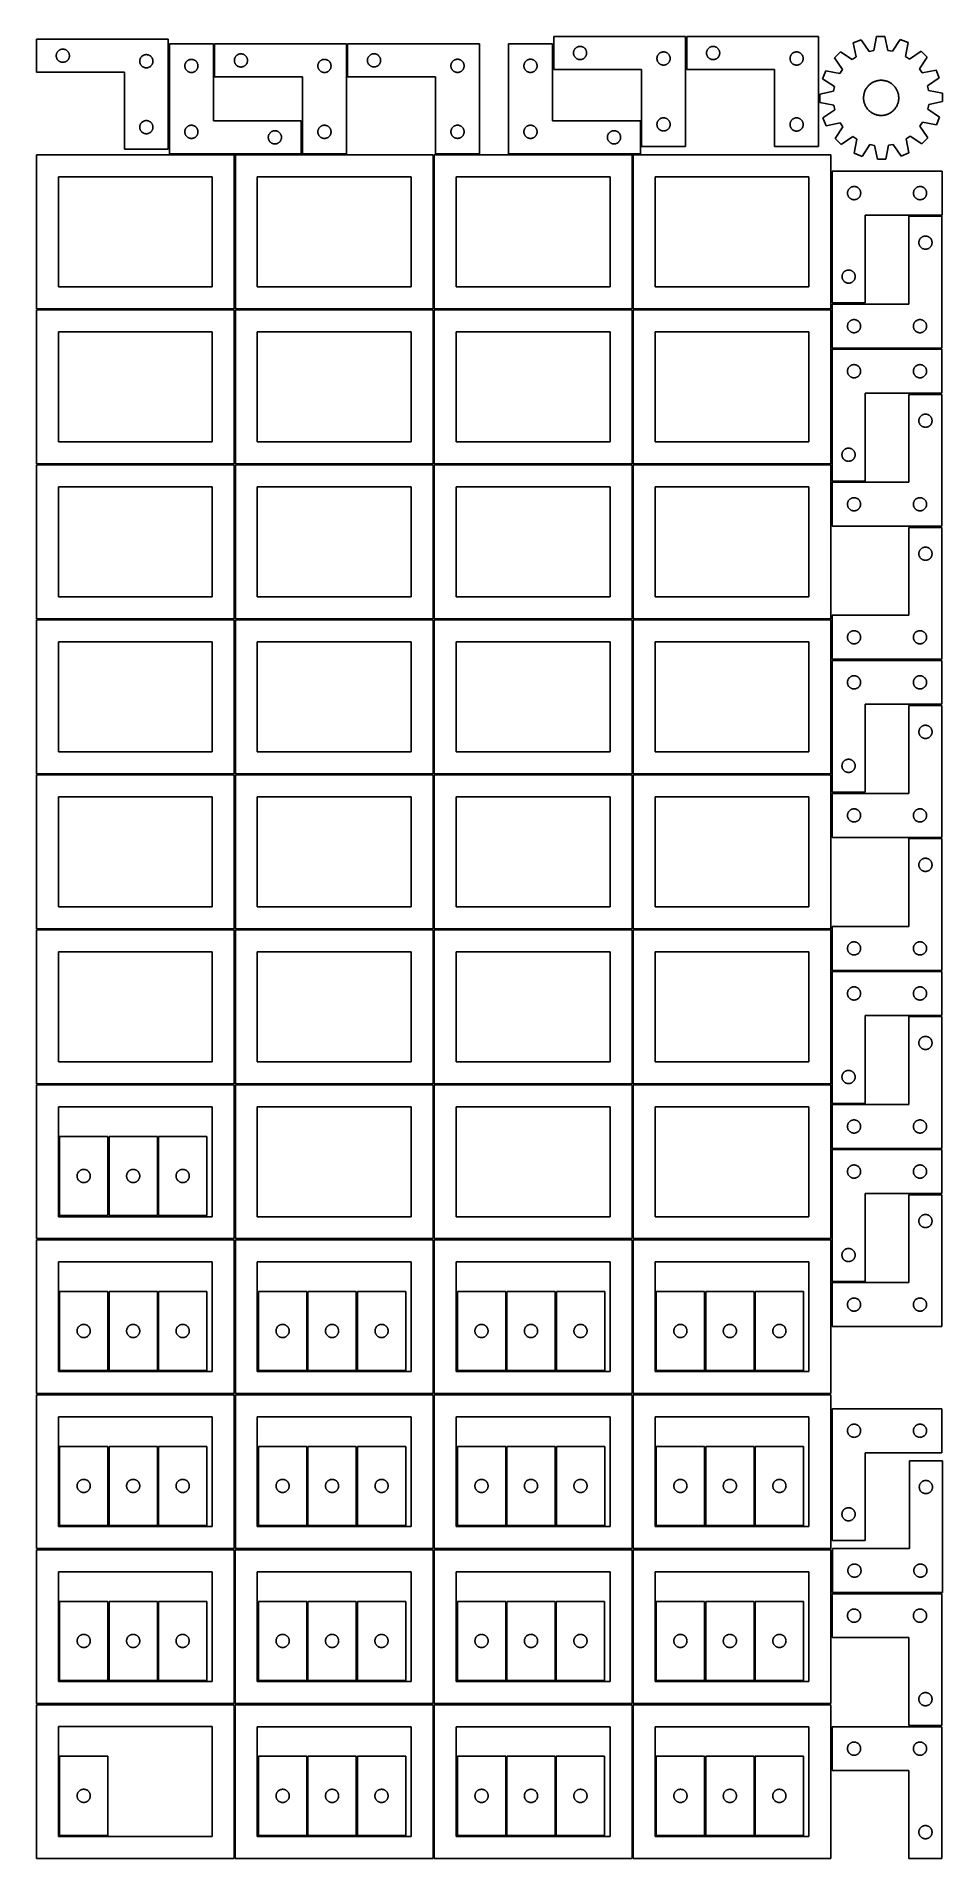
# Model space of a CAD drawing. Header units: millimetres. Extents: x 7 to 1243, y 7 to 2493.
import ezdxf

# ---------------------------------------------------------------- set-up
doc = ezdxf.new("R2010")
doc.units = ezdxf.units.MM
doc.layers.add('COMMON', color=5, linetype='CONTINUOUS', true_color=0x0000ff)
doc.layers.add('CUT', color=7, linetype='CONTINUOUS', true_color=0x000000)

msp = doc.modelspace()

# ---------------------------------------------------------------- linework, layer by layer
at = {"layer": 'COMMON'}
for p, q in [((277.270965, 428.020967), (277.270965, 218.041931)), ((548.770966, 428.020967), (548.770966, 218.020967)), ((820.270967, 428.020967), (820.270967, 218.020967)), ((104.827696, 357.573211), (104.827696, 249.573211)), ((172.327697, 357.573211), (172.327697, 249.573211)), ((376.348631, 357.573211), (376.348631, 249.573211)), ((443.848632, 357.573211), (443.848632, 249.573211)), ((647.869627, 357.573211), (647.869627, 249.573211)), ((715.369628, 357.573211), (715.369628, 249.573211)), ((6.520965, 217.29193), (276.520965, 217.29193)), ((277.270965, 216.520966), (277.270965, 6.54193)), ((278.020966, 217.270966), (548.020966, 217.270966)), ((548.770966, 216.520966), (548.770966, 6.520966)), ((549.520967, 217.270966), (819.520967, 217.270966)), ((820.270967, 216.520966), (820.270967, 6.520966)), ((821.020968, 217.270966), (1091.020968, 217.270966)), ((376.348631, 146.052246), (376.348631, 38.052246)), ((443.848632, 146.052246), (443.848632, 38.052246)), ((647.869627, 146.052246), (647.869627, 38.052246)), ((715.369628, 146.052246), (715.369628, 38.052246)), ((919.39047, 146.052246), (919.39047, 38.052246)), ((986.890471, 146.052246), (986.890471, 38.052246))]:
    msp.add_line(p, q, dxfattribs=at)
at = {"layer": 'CUT'}
for p, q in [((186.530361, 2489.649205), (6.530361, 2489.649205)), ((6.530361, 2489.649205), (6.530361, 2444.649205)), ((186.530361, 2339.649205), (186.530361, 2489.649205)), ((892.602108, 2493.403599), (712.602108, 2493.403599)), ((712.602108, 2493.403599), (712.602108, 2448.403599)), ((892.602108, 2343.403599), (892.602108, 2493.403599)), ((1074.207317, 2493.340855), (894.207317, 2493.340855)), ((894.207317, 2493.340855), (894.207317, 2448.340855)), ((1074.207317, 2343.340855), (1074.207317, 2493.340855)), ((1132.236667, 2489.051805), (1121.613839, 2484.552805)), ((1143.184021, 2473.064378), (1132.236667, 2489.051805)), ((1153.17531, 2493.389409), (1149.480171, 2474.368674)), ((1164.711216, 2493.480764), (1153.17531, 2493.389409)), ((1168.707129, 2474.520935), (1164.711216, 2493.480764)), ((1185.71593, 2489.475315), (1175.023146, 2473.316516)), ((1196.408677, 2485.145116), (1185.71593, 2489.475315)), ((33.530361, 2467.149205), (33.549631, 2467.737833)), ((33.549631, 2466.560577), (33.530361, 2467.149205)), ((33.549631, 2467.737833), (33.607357, 2468.323941)), ((33.607357, 2465.974469), (33.549631, 2466.560577)), ((33.607357, 2468.323941), (33.703293, 2468.905018)), ((33.703293, 2465.393392), (33.607357, 2465.974469)), ((33.703293, 2468.905018), (33.837029, 2469.478576)), ((33.837029, 2464.819833), (33.703293, 2465.393392)), ((33.837029, 2469.478576), (34.00799, 2470.04216)), ((34.00799, 2464.25625), (33.837029, 2464.819833)), ((34.00799, 2470.04216), (34.215445, 2470.593356)), ((34.215445, 2463.705054), (34.00799, 2464.25625)), ((34.215445, 2470.593356), (34.458506, 2471.129803)), ((34.458506, 2463.168607), (34.215445, 2463.705054)), ((34.458506, 2471.129803), (34.736132, 2471.649205)), ((34.736132, 2462.649205), (34.458506, 2463.168607)), ((34.736132, 2471.649205), (35.047134, 2472.149337)), ((35.047134, 2462.149073), (34.736132, 2462.649205)), ((35.047134, 2472.149337), (35.390181, 2472.628058)), ((35.390181, 2461.670352), (35.047134, 2462.149073)), ((35.390181, 2472.628058), (35.763803, 2473.083317)), ((35.763803, 2473.083317), (36.1664, 2473.513166)), ((36.1664, 2473.513166), (36.596249, 2473.915763)), ((36.596249, 2473.915763), (37.051508, 2474.289385)), ((37.051508, 2474.289385), (37.530229, 2474.632431)), ((37.530229, 2474.632431), (38.030361, 2474.943433)), ((38.030361, 2474.943433), (38.549763, 2475.22106)), ((38.549763, 2475.22106), (39.08621, 2475.464121)), ((39.08621, 2475.464121), (39.637406, 2475.671576)), ((39.637406, 2475.671576), (40.20099, 2475.842537)), ((40.20099, 2475.842537), (40.774548, 2475.976272)), ((40.774548, 2475.976272), (41.355625, 2476.072209)), ((41.355625, 2476.072209), (41.941733, 2476.129935)), ((41.941733, 2476.129935), (42.530361, 2476.149205)), ((42.530361, 2476.149205), (43.118989, 2476.129935)), ((43.118989, 2476.129935), (43.705097, 2476.072209)), ((43.705097, 2476.072209), (44.286174, 2475.976272)), ((44.286174, 2475.976272), (44.859732, 2475.842537)), ((44.859732, 2475.842537), (45.423316, 2475.671576)), ((45.423316, 2475.671576), (45.974512, 2475.464121)), ((45.974512, 2475.464121), (46.510959, 2475.22106)), ((46.510959, 2475.22106), (47.030361, 2474.943433)), ((47.030361, 2474.943433), (47.530493, 2474.632431)), ((47.530493, 2474.632431), (48.009214, 2474.289385)), ((48.009214, 2474.289385), (48.464473, 2473.915763)), ((48.464473, 2473.915763), (48.894322, 2473.513166)), ((48.894322, 2473.513166), (49.296919, 2473.083317)), ((49.296919, 2473.083317), (49.670541, 2472.628058)), ((49.670541, 2472.628058), (50.013587, 2472.149337)), ((50.013587, 2462.149073), (49.670541, 2461.670352)), ((50.013587, 2472.149337), (50.32459, 2471.649205)), ((50.32459, 2462.649205), (50.013587, 2462.149073)), ((50.32459, 2471.649205), (50.602216, 2471.129803)), ((50.602216, 2463.168607), (50.32459, 2462.649205)), ((50.602216, 2471.129803), (50.845277, 2470.593356)), ((50.845277, 2463.705054), (50.602216, 2463.168607)), ((50.845277, 2470.593356), (51.052732, 2470.04216)), ((51.052732, 2464.25625), (50.845277, 2463.705054)), ((51.052732, 2470.04216), (51.223693, 2469.478576)), ((51.223693, 2464.819833), (51.052732, 2464.25625)), ((51.223693, 2469.478576), (51.357428, 2468.905018)), ((51.357428, 2465.393392), (51.223693, 2464.819833)), ((51.357428, 2468.905018), (51.453365, 2468.323941)), ((51.453365, 2465.974469), (51.357428, 2465.393392)), ((51.453365, 2468.323941), (51.511091, 2467.737833)), ((51.511091, 2466.560577), (51.453365, 2465.974469)), ((51.511091, 2467.737833), (51.530361, 2467.149205)), ((51.530361, 2467.149205), (51.511091, 2466.560577)), ((147.837029, 2461.978576), (148.00799, 2462.54216)), ((148.00799, 2462.54216), (148.215445, 2463.093356)), ((148.215445, 2463.093356), (148.458506, 2463.629803)), ((148.458506, 2463.629803), (148.736132, 2464.149205)), ((148.736132, 2464.149205), (149.047134, 2464.649337)), ((149.047134, 2464.649337), (149.390181, 2465.128058)), ((149.390181, 2465.128058), (149.763803, 2465.583317)), ((149.763803, 2465.583317), (150.1664, 2466.013166)), ((150.1664, 2466.013166), (150.596249, 2466.415763)), ((150.596249, 2466.415763), (151.051508, 2466.789385)), ((151.051508, 2466.789385), (151.530229, 2467.132431)), ((151.530229, 2467.132431), (152.030361, 2467.443433)), ((152.030361, 2467.443433), (152.549763, 2467.72106)), ((152.549763, 2467.72106), (153.08621, 2467.964121)), ((153.08621, 2467.964121), (153.637406, 2468.171576)), ((153.637406, 2468.171576), (154.20099, 2468.342537)), ((154.20099, 2468.342537), (154.774548, 2468.476272)), ((154.774548, 2468.476272), (155.355625, 2468.572209)), ((155.355625, 2468.572209), (155.941733, 2468.629935)), ((155.941733, 2468.629935), (156.530361, 2468.649205)), ((156.530361, 2468.649205), (157.118989, 2468.629935)), ((157.118989, 2468.629935), (157.705097, 2468.572209)), ((157.705097, 2468.572209), (158.286174, 2468.476272)), ((158.286174, 2468.476272), (158.859732, 2468.342537)), ((158.859732, 2468.342537), (159.423316, 2468.171576)), ((159.423316, 2468.171576), (159.974512, 2467.964121)), ((159.974512, 2467.964121), (160.510959, 2467.72106)), ((160.510959, 2467.72106), (161.030361, 2467.443433)), ((161.030361, 2467.443433), (161.530493, 2467.132431)), ((161.530493, 2467.132431), (162.009214, 2466.789385)), ((162.009214, 2466.789385), (162.464473, 2466.415763)), ((162.464473, 2466.415763), (162.894322, 2466.013166)), ((162.894322, 2466.013166), (163.296919, 2465.583317)), ((163.296919, 2465.583317), (163.670541, 2465.128058)), ((163.670541, 2465.128058), (164.013587, 2464.649337)), ((164.013587, 2464.649337), (164.32459, 2464.149205)), ((164.32459, 2464.149205), (164.602216, 2463.629803)), ((164.602216, 2463.629803), (164.845277, 2463.093356)), ((164.845277, 2463.093356), (165.052732, 2462.54216)), ((165.052732, 2462.54216), (165.223693, 2461.978576)), ((248.041961, 2483.251496), (188.041961, 2483.251496)), ((188.041961, 2483.251496), (188.041961, 2333.251496)), ((216.286148, 2462.078564), (216.867225, 2462.1745)), ((216.867225, 2462.1745), (217.453333, 2462.232227)), ((217.453333, 2462.232227), (218.041961, 2462.251496)), ((218.041961, 2462.251496), (218.630589, 2462.232227)), ((218.630589, 2462.232227), (219.216696, 2462.1745)), ((219.216696, 2462.1745), (219.797774, 2462.078564)), ((248.041961, 2378.251496), (248.041961, 2483.251496)), ((429.680752, 2483.2515), (249.680752, 2483.2515)), ((249.680752, 2483.2515), (249.680752, 2438.2515)), ((276.757748, 2461.926235), (276.853684, 2462.507313)), ((276.853684, 2462.507313), (276.987419, 2463.080871)), ((276.987419, 2463.080871), (277.15838, 2463.644455)), ((277.15838, 2463.644455), (277.365836, 2464.195651)), ((277.365836, 2464.195651), (277.608897, 2464.732098)), ((277.608897, 2464.732098), (277.886523, 2465.2515)), ((277.886523, 2465.2515), (278.197525, 2465.751632)), ((278.197525, 2465.751632), (278.540572, 2466.230353)), ((278.540572, 2466.230353), (278.914193, 2466.685612)), ((278.914193, 2466.685612), (279.316791, 2467.115461)), ((279.316791, 2467.115461), (279.746639, 2467.518058)), ((279.746639, 2467.518058), (280.201899, 2467.89168)), ((280.201899, 2467.89168), (280.680619, 2468.234726)), ((280.680619, 2468.234726), (281.180752, 2468.545728)), ((281.180752, 2468.545728), (281.700153, 2468.823354)), ((281.700153, 2468.823354), (282.236601, 2469.066416)), ((282.236601, 2469.066416), (282.787796, 2469.273871)), ((282.787796, 2469.273871), (283.35138, 2469.444832)), ((283.35138, 2469.444832), (283.924939, 2469.578567)), ((283.924939, 2469.578567), (284.506016, 2469.674504)), ((284.506016, 2469.674504), (285.092123, 2469.73223)), ((285.092123, 2469.73223), (285.680752, 2469.7515)), ((285.680752, 2469.7515), (286.26938, 2469.73223)), ((286.26938, 2469.73223), (286.855487, 2469.674504)), ((286.855487, 2469.674504), (287.436564, 2469.578567)), ((287.436564, 2469.578567), (288.010123, 2469.444832)), ((288.010123, 2469.444832), (288.573707, 2469.273871)), ((288.573707, 2469.273871), (289.124902, 2469.066416)), ((289.124902, 2469.066416), (289.66135, 2468.823354)), ((289.66135, 2468.823354), (290.180752, 2468.545728)), ((290.180752, 2468.545728), (290.680884, 2468.234726)), ((290.680884, 2468.234726), (291.159604, 2467.89168)), ((291.159604, 2467.89168), (291.614864, 2467.518058)), ((291.614864, 2467.518058), (292.044713, 2467.115461)), ((292.044713, 2467.115461), (292.44731, 2466.685612)), ((292.44731, 2466.685612), (292.820932, 2466.230353)), ((292.820932, 2466.230353), (293.163978, 2465.751632)), ((293.163978, 2465.751632), (293.47498, 2465.2515)), ((293.47498, 2465.2515), (293.752606, 2464.732098)), ((293.752606, 2464.732098), (293.995667, 2464.195651)), ((293.995667, 2464.195651), (294.203123, 2463.644455)), ((294.203123, 2463.644455), (294.374084, 2463.080871)), ((294.374084, 2463.080871), (294.507819, 2462.507313)), ((294.507819, 2462.507313), (294.603755, 2461.926235)), ((397.924939, 2462.078567), (398.506016, 2462.174504)), ((398.506016, 2462.174504), (399.092123, 2462.23223)), ((399.092123, 2462.23223), (399.680752, 2462.2515)), ((399.680752, 2462.2515), (400.26938, 2462.23223)), ((400.26938, 2462.23223), (400.855487, 2462.174504)), ((400.855487, 2462.174504), (401.436564, 2462.078567)), ((429.680752, 2333.2515), (429.680752, 2483.2515)), ((611.347439, 2483.344517), (431.347439, 2483.344517)), ((431.347439, 2483.344517), (431.347439, 2438.344517)), ((458.424435, 2462.019253), (458.520371, 2462.60033)), ((458.520371, 2462.60033), (458.654106, 2463.173889)), ((458.654106, 2463.173889), (458.825067, 2463.737473)), ((458.825067, 2463.737473), (459.032523, 2464.288668)), ((459.032523, 2464.288668), (459.275584, 2464.825116)), ((459.275584, 2464.825116), (459.55321, 2465.344517)), ((459.55321, 2465.344517), (459.864212, 2465.844649)), ((459.864212, 2465.844649), (460.207259, 2466.32337)), ((460.207259, 2466.32337), (460.58088, 2466.77863)), ((460.58088, 2466.77863), (460.983478, 2467.208478)), ((460.983478, 2467.208478), (461.413326, 2467.611076)), ((461.413326, 2467.611076), (461.868586, 2467.984697)), ((461.868586, 2467.984697), (462.347307, 2468.327744)), ((462.347307, 2468.327744), (462.847439, 2468.638746)), ((462.847439, 2468.638746), (463.36684, 2468.916372)), ((463.36684, 2468.916372), (463.903288, 2469.159433)), ((463.903288, 2469.159433), (464.454483, 2469.366888)), ((464.454483, 2469.366888), (465.018067, 2469.53785)), ((465.018067, 2469.53785), (465.591626, 2469.671585)), ((465.591626, 2469.671585), (466.172703, 2469.767521)), ((466.172703, 2469.767521), (466.75881, 2469.825248)), ((466.75881, 2469.825248), (467.347439, 2469.844517)), ((467.347439, 2469.844517), (467.936067, 2469.825248)), ((467.936067, 2469.825248), (468.522174, 2469.767521)), ((468.522174, 2469.767521), (469.103252, 2469.671585)), ((469.103252, 2469.671585), (469.67681, 2469.53785)), ((469.67681, 2469.53785), (470.240394, 2469.366888)), ((470.240394, 2469.366888), (470.791589, 2469.159433)), ((470.791589, 2469.159433), (471.328037, 2468.916372)), ((471.328037, 2468.916372), (471.847439, 2468.638746)), ((471.847439, 2468.638746), (472.347571, 2468.327744)), ((472.347571, 2468.327744), (472.826291, 2467.984697)), ((472.826291, 2467.984697), (473.281551, 2467.611076)), ((473.281551, 2467.611076), (473.7114, 2467.208478)), ((473.7114, 2467.208478), (474.113997, 2466.77863)), ((474.113997, 2466.77863), (474.487619, 2466.32337)), ((474.487619, 2466.32337), (474.830665, 2465.844649)), ((474.830665, 2465.844649), (475.141667, 2465.344517)), ((475.141667, 2465.344517), (475.419293, 2464.825116)), ((475.419293, 2464.825116), (475.662354, 2464.288668)), ((475.662354, 2464.288668), (475.86981, 2463.737473)), ((475.86981, 2463.737473), (476.040771, 2463.173889)), ((476.040771, 2463.173889), (476.174506, 2462.60033)), ((476.174506, 2462.60033), (476.270442, 2462.019253)), ((579.018067, 2462.03785), (579.591626, 2462.171585)), ((579.591626, 2462.171585), (580.172703, 2462.267521)), ((580.172703, 2462.267521), (580.75881, 2462.325248)), ((580.75881, 2462.325248), (581.347439, 2462.344517)), ((581.347439, 2462.344517), (581.936067, 2462.325248)), ((581.936067, 2462.325248), (582.522174, 2462.267521)), ((582.522174, 2462.267521), (583.103252, 2462.171585)), ((583.103252, 2462.171585), (583.67681, 2462.03785)), ((611.347439, 2333.344517), (611.347439, 2483.344517)), ((710.977447, 2483.32132), (650.977447, 2483.32132)), ((650.977447, 2483.32132), (650.977447, 2333.32132)), ((678.648075, 2462.014653), (679.221634, 2462.148388)), ((679.221634, 2462.148388), (679.802711, 2462.244324)), ((679.802711, 2462.244324), (680.388818, 2462.302051)), ((680.388818, 2462.302051), (680.977447, 2462.32132)), ((680.977447, 2462.32132), (681.566075, 2462.302051)), ((681.566075, 2462.302051), (682.152182, 2462.244324)), ((682.152182, 2462.244324), (682.733259, 2462.148388)), ((682.733259, 2462.148388), (683.306818, 2462.014653)), ((710.977447, 2378.32132), (710.977447, 2483.32132)), ((739.602108, 2470.903599), (739.621377, 2471.492228)), ((739.621377, 2470.314971), (739.602108, 2470.903599)), ((739.621377, 2471.492228), (739.679104, 2472.078335)), ((739.679104, 2469.728864), (739.621377, 2470.314971)), ((739.679104, 2472.078335), (739.77504, 2472.659412)), ((739.77504, 2469.147786), (739.679104, 2469.728864)), ((739.77504, 2472.659412), (739.908775, 2473.232971)), ((739.908775, 2468.574228), (739.77504, 2469.147786)), ((739.908775, 2473.232971), (740.079737, 2473.796555)), ((740.079737, 2468.010644), (739.908775, 2468.574228)), ((740.079737, 2473.796555), (740.287192, 2474.34775)), ((740.287192, 2467.459448), (740.079737, 2468.010644)), ((740.287192, 2474.34775), (740.530253, 2474.884198)), ((740.530253, 2466.923001), (740.287192, 2467.459448)), ((740.530253, 2474.884198), (740.807879, 2475.403599)), ((740.807879, 2466.403599), (740.530253, 2466.923001)), ((740.807879, 2475.403599), (741.118881, 2475.903731)), ((741.118881, 2465.903467), (740.807879, 2466.403599)), ((741.118881, 2475.903731), (741.461928, 2476.382452)), ((741.461928, 2465.424746), (741.118881, 2465.903467)), ((741.461928, 2476.382452), (741.83555, 2476.837712)), ((741.83555, 2464.969487), (741.461928, 2465.424746)), ((741.83555, 2476.837712), (742.238147, 2477.26756)), ((742.238147, 2464.539638), (741.83555, 2464.969487)), ((742.238147, 2477.26756), (742.667995, 2477.670158)), ((742.667995, 2464.137041), (742.238147, 2464.539638)), ((742.667995, 2477.670158), (743.123255, 2478.043779)), ((743.123255, 2463.763419), (742.667995, 2464.137041)), ((743.123255, 2478.043779), (743.601976, 2478.386826)), ((743.601976, 2463.420373), (743.123255, 2463.763419)), ((743.601976, 2478.386826), (744.102108, 2478.697828)), ((744.102108, 2463.109371), (743.601976, 2463.420373)), ((744.102108, 2478.697828), (744.62151, 2478.975454)), ((744.62151, 2462.831745), (744.102108, 2463.109371)), ((744.62151, 2478.975454), (745.157957, 2479.218515)), ((745.157957, 2462.588684), (744.62151, 2462.831745)), ((745.157957, 2479.218515), (745.709153, 2479.425971)), ((745.709153, 2462.381228), (745.157957, 2462.588684)), ((745.709153, 2479.425971), (746.272736, 2479.596932)), ((746.272736, 2462.210267), (745.709153, 2462.381228)), ((746.272736, 2479.596932), (746.846295, 2479.730667)), ((746.846295, 2462.076532), (746.272736, 2462.210267)), ((746.846295, 2479.730667), (747.427372, 2479.826603)), ((747.427372, 2479.826603), (748.01348, 2479.88433)), ((748.01348, 2479.88433), (748.602108, 2479.903599)), ((748.602108, 2479.903599), (749.190736, 2479.88433)), ((749.190736, 2479.88433), (749.776844, 2479.826603)), ((749.776844, 2479.826603), (750.357921, 2479.730667)), ((750.357921, 2479.730667), (750.931479, 2479.596932)), ((750.931479, 2462.210267), (750.357921, 2462.076532)), ((750.931479, 2479.596932), (751.495063, 2479.425971)), ((751.495063, 2462.381228), (750.931479, 2462.210267)), ((751.495063, 2479.425971), (752.046259, 2479.218515)), ((752.046259, 2462.588684), (751.495063, 2462.381228)), ((752.046259, 2479.218515), (752.582706, 2478.975454)), ((752.582706, 2462.831745), (752.046259, 2462.588684)), ((752.582706, 2478.975454), (753.102108, 2478.697828)), ((753.102108, 2463.109371), (752.582706, 2462.831745)), ((753.102108, 2478.697828), (753.60224, 2478.386826)), ((753.60224, 2463.420373), (753.102108, 2463.109371)), ((753.60224, 2478.386826), (754.080961, 2478.043779)), ((754.080961, 2463.763419), (753.60224, 2463.420373)), ((754.080961, 2478.043779), (754.53622, 2477.670158)), ((754.53622, 2464.137041), (754.080961, 2463.763419)), ((754.53622, 2477.670158), (754.966069, 2477.26756)), ((754.966069, 2464.539638), (754.53622, 2464.137041)), ((754.966069, 2477.26756), (755.368666, 2476.837712)), ((755.368666, 2464.969487), (754.966069, 2464.539638)), ((755.368666, 2476.837712), (755.742288, 2476.382452)), ((755.742288, 2465.424746), (755.368666, 2464.969487)), ((755.742288, 2476.382452), (756.085334, 2475.903731)), ((756.085334, 2465.903467), (755.742288, 2465.424746)), ((756.085334, 2475.903731), (756.396336, 2475.403599)), ((756.396336, 2466.403599), (756.085334, 2465.903467)), ((756.396336, 2475.403599), (756.673962, 2474.884198)), ((756.673962, 2466.923001), (756.396336, 2466.403599)), ((756.673962, 2474.884198), (756.917024, 2474.34775)), ((756.917024, 2467.459448), (756.673962, 2466.923001)), ((756.917024, 2474.34775), (757.124479, 2473.796555)), ((757.124479, 2468.010644), (756.917024, 2467.459448)), ((757.124479, 2473.796555), (757.29544, 2473.232971)), ((757.29544, 2468.574228), (757.124479, 2468.010644)), ((757.29544, 2473.232971), (757.429175, 2472.659412)), ((757.429175, 2469.147786), (757.29544, 2468.574228)), ((757.429175, 2472.659412), (757.525112, 2472.078335)), ((757.525112, 2469.728864), (757.429175, 2469.147786)), ((757.525112, 2472.078335), (757.582838, 2471.492228)), ((757.582838, 2470.314971), (757.525112, 2469.728864)), ((757.582838, 2471.492228), (757.602108, 2470.903599)), ((757.602108, 2470.903599), (757.582838, 2470.314971)), ((853.602108, 2463.403599), (853.621377, 2463.992228)), ((853.621377, 2462.814971), (853.602108, 2463.403599)), ((853.621377, 2463.992228), (853.679104, 2464.578335)), ((853.679104, 2462.228864), (853.621377, 2462.814971)), ((853.679104, 2464.578335), (853.77504, 2465.159412)), ((853.77504, 2461.647786), (853.679104, 2462.228864)), ((853.77504, 2465.159412), (853.908775, 2465.732971)), ((853.908775, 2465.732971), (854.079737, 2466.296555)), ((854.079737, 2466.296555), (854.287192, 2466.84775)), ((854.287192, 2466.84775), (854.530253, 2467.384198)), ((854.530253, 2467.384198), (854.807879, 2467.903599)), ((854.807879, 2467.903599), (855.118881, 2468.403731)), ((855.118881, 2468.403731), (855.461928, 2468.882452)), ((855.461928, 2468.882452), (855.83555, 2469.337712)), ((855.83555, 2469.337712), (856.238147, 2469.76756)), ((856.238147, 2469.76756), (856.667995, 2470.170158)), ((856.667995, 2470.170158), (857.123255, 2470.543779)), ((857.123255, 2470.543779), (857.601976, 2470.886826)), ((857.601976, 2470.886826), (858.102108, 2471.197828)), ((858.102108, 2471.197828), (858.62151, 2471.475454)), ((858.62151, 2471.475454), (859.157957, 2471.718515)), ((859.157957, 2471.718515), (859.709153, 2471.925971)), ((859.709153, 2471.925971), (860.272736, 2472.096932)), ((860.272736, 2472.096932), (860.846295, 2472.230667)), ((860.846295, 2472.230667), (861.427372, 2472.326603)), ((861.427372, 2472.326603), (862.01348, 2472.38433)), ((862.01348, 2472.38433), (862.602108, 2472.403599)), ((862.602108, 2472.403599), (863.190736, 2472.38433)), ((863.190736, 2472.38433), (863.776844, 2472.326603)), ((863.776844, 2472.326603), (864.357921, 2472.230667)), ((864.357921, 2472.230667), (864.931479, 2472.096932)), ((864.931479, 2472.096932), (865.495063, 2471.925971)), ((865.495063, 2471.925971), (866.046259, 2471.718515)), ((866.046259, 2471.718515), (866.582706, 2471.475454)), ((866.582706, 2471.475454), (867.102108, 2471.197828)), ((867.102108, 2471.197828), (867.60224, 2470.886826)), ((867.60224, 2470.886826), (868.080961, 2470.543779)), ((868.080961, 2470.543779), (868.53622, 2470.170158)), ((868.53622, 2470.170158), (868.966069, 2469.76756)), ((868.966069, 2469.76756), (869.368666, 2469.337712)), ((869.368666, 2469.337712), (869.742288, 2468.882452)), ((869.742288, 2468.882452), (870.085334, 2468.403731)), ((870.085334, 2468.403731), (870.396336, 2467.903599)), ((870.396336, 2467.903599), (870.673962, 2467.384198)), ((870.673962, 2467.384198), (870.917024, 2466.84775)), ((870.917024, 2466.84775), (871.124479, 2466.296555)), ((871.124479, 2466.296555), (871.29544, 2465.732971)), ((871.29544, 2465.732971), (871.429175, 2465.159412)), ((871.429175, 2465.159412), (871.525112, 2464.578335)), ((871.525112, 2462.228864), (871.429175, 2461.647786)), ((871.525112, 2464.578335), (871.582838, 2463.992228)), ((871.582838, 2462.814971), (871.525112, 2462.228864)), ((871.582838, 2463.992228), (871.602108, 2463.403599)), ((871.602108, 2463.403599), (871.582838, 2462.814971)), ((921.207317, 2470.840855), (921.226587, 2471.429483)), ((921.226587, 2470.252227), (921.207317, 2470.840855)), ((921.226587, 2471.429483), (921.284313, 2472.015591)), ((921.284313, 2469.666119), (921.226587, 2470.252227)), ((921.284313, 2472.015591), (921.38025, 2472.596668)), ((921.38025, 2469.085042), (921.284313, 2469.666119)), ((921.38025, 2472.596668), (921.513985, 2473.170227)), ((921.513985, 2468.511484), (921.38025, 2469.085042)), ((921.513985, 2473.170227), (921.684946, 2473.73381)), ((921.684946, 2467.9479), (921.513985, 2468.511484)), ((921.684946, 2473.73381), (921.892401, 2474.285006)), ((921.892401, 2467.396704), (921.684946, 2467.9479)), ((921.892401, 2474.285006), (922.135462, 2474.821453)), ((922.135462, 2466.860257), (921.892401, 2467.396704)), ((922.135462, 2474.821453), (922.413089, 2475.340855)), ((922.413089, 2466.340855), (922.135462, 2466.860257)), ((922.413089, 2475.340855), (922.724091, 2475.840987)), ((922.724091, 2465.840723), (922.413089, 2466.340855)), ((922.724091, 2475.840987), (923.067137, 2476.319708)), ((923.067137, 2465.362002), (922.724091, 2465.840723)), ((923.067137, 2476.319708), (923.440759, 2476.774968)), ((923.440759, 2464.906743), (923.067137, 2465.362002)), ((923.440759, 2476.774968), (923.843356, 2477.204816)), ((923.843356, 2464.476894), (923.440759, 2464.906743)), ((923.843356, 2477.204816), (924.273205, 2477.607413)), ((924.273205, 2464.074297), (923.843356, 2464.476894)), ((924.273205, 2477.607413), (924.728464, 2477.981035)), ((924.728464, 2463.700675), (924.273205, 2464.074297)), ((924.728464, 2477.981035), (925.207185, 2478.324082)), ((925.207185, 2463.357629), (924.728464, 2463.700675)), ((925.207185, 2478.324082), (925.707317, 2478.635084)), ((925.707317, 2463.046627), (925.207185, 2463.357629)), ((925.707317, 2478.635084), (926.226719, 2478.91271)), ((926.226719, 2462.769001), (925.707317, 2463.046627)), ((926.226719, 2478.91271), (926.763166, 2479.155771)), ((926.763166, 2462.525939), (926.226719, 2462.769001)), ((926.763166, 2479.155771), (927.314362, 2479.363226)), ((927.314362, 2462.318484), (926.763166, 2462.525939)), ((927.314362, 2479.363226), (927.877946, 2479.534188)), ((927.877946, 2462.147523), (927.314362, 2462.318484)), ((927.877946, 2479.534188), (928.451504, 2479.667923)), ((928.451504, 2462.013788), (927.877946, 2462.147523)), ((928.451504, 2479.667923), (929.032581, 2479.763859)), ((929.032581, 2479.763859), (929.618689, 2479.821586)), ((929.618689, 2479.821586), (930.207317, 2479.840855)), ((930.207317, 2479.840855), (930.795945, 2479.821586)), ((930.795945, 2479.821586), (931.382053, 2479.763859)), ((931.382053, 2479.763859), (931.96313, 2479.667923)), ((931.96313, 2479.667923), (932.536689, 2479.534188)), ((932.536689, 2462.147523), (931.96313, 2462.013788)), ((932.536689, 2479.534188), (933.100272, 2479.363226)), ((933.100272, 2462.318484), (932.536689, 2462.147523)), ((933.100272, 2479.363226), (933.651468, 2479.155771)), ((933.651468, 2462.525939), (933.100272, 2462.318484)), ((933.651468, 2479.155771), (934.187915, 2478.91271)), ((934.187915, 2462.769001), (933.651468, 2462.525939)), ((934.187915, 2478.91271), (934.707317, 2478.635084)), ((934.707317, 2463.046627), (934.187915, 2462.769001)), ((934.707317, 2478.635084), (935.207449, 2478.324082)), ((935.207449, 2463.357629), (934.707317, 2463.046627)), ((935.207449, 2478.324082), (935.68617, 2477.981035)), ((935.68617, 2463.700675), (935.207449, 2463.357629)), ((935.68617, 2477.981035), (936.141429, 2477.607413)), ((936.141429, 2464.074297), (935.68617, 2463.700675)), ((936.141429, 2477.607413), (936.571278, 2477.204816)), ((936.571278, 2464.476894), (936.141429, 2464.074297)), ((936.571278, 2477.204816), (936.973875, 2476.774968)), ((936.973875, 2464.906743), (936.571278, 2464.476894)), ((936.973875, 2476.774968), (937.347497, 2476.319708)), ((937.347497, 2465.362002), (936.973875, 2464.906743)), ((937.347497, 2476.319708), (937.690544, 2475.840987)), ((937.690544, 2465.840723), (937.347497, 2465.362002)), ((937.690544, 2475.840987), (938.001546, 2475.340855)), ((938.001546, 2466.340855), (937.690544, 2465.840723)), ((938.001546, 2475.340855), (938.279172, 2474.821453)), ((938.279172, 2466.860257), (938.001546, 2466.340855)), ((938.279172, 2474.821453), (938.522233, 2474.285006)), ((938.522233, 2467.396704), (938.279172, 2466.860257)), ((938.522233, 2474.285006), (938.729688, 2473.73381)), ((938.729688, 2467.9479), (938.522233, 2467.396704)), ((938.729688, 2473.73381), (938.90065, 2473.170227)), ((938.90065, 2468.511484), (938.729688, 2467.9479)), ((938.90065, 2473.170227), (939.034385, 2472.596668)), ((939.034385, 2469.085042), (938.90065, 2468.511484)), ((939.034385, 2472.596668), (939.130321, 2472.015591)), ((939.130321, 2469.666119), (939.034385, 2469.085042)), ((939.130321, 2472.015591), (939.188047, 2471.429483)), ((939.188047, 2470.252227), (939.130321, 2469.666119)), ((939.188047, 2471.429483), (939.207317, 2470.840855)), ((939.207317, 2470.840855), (939.188047, 2470.252227)), ((1035.207317, 2463.340855), (1035.226587, 2463.929483)), ((1035.226587, 2462.752227), (1035.207317, 2463.340855)), ((1035.226587, 2463.929483), (1035.284313, 2464.515591)), ((1035.284313, 2462.166119), (1035.226587, 2462.752227)), ((1035.284313, 2464.515591), (1035.38025, 2465.096668)), ((1035.38025, 2461.585042), (1035.284313, 2462.166119)), ((1035.38025, 2465.096668), (1035.513985, 2465.670227)), ((1035.513985, 2465.670227), (1035.684946, 2466.23381)), ((1035.684946, 2466.23381), (1035.892401, 2466.785006)), ((1035.892401, 2466.785006), (1036.135462, 2467.321453)), ((1036.135462, 2467.321453), (1036.413089, 2467.840855)), ((1036.413089, 2467.840855), (1036.724091, 2468.340987)), ((1036.724091, 2468.340987), (1037.067137, 2468.819708)), ((1037.067137, 2468.819708), (1037.440759, 2469.274968)), ((1037.440759, 2469.274968), (1037.843356, 2469.704816)), ((1037.843356, 2469.704816), (1038.273205, 2470.107413)), ((1038.273205, 2470.107413), (1038.728464, 2470.481035)), ((1038.728464, 2470.481035), (1039.207185, 2470.824082)), ((1039.207185, 2470.824082), (1039.707317, 2471.135084)), ((1039.707317, 2471.135084), (1040.226719, 2471.41271)), ((1040.226719, 2471.41271), (1040.763166, 2471.655771)), ((1040.763166, 2471.655771), (1041.314362, 2471.863226)), ((1041.314362, 2471.863226), (1041.877946, 2472.034188)), ((1041.877946, 2472.034188), (1042.451504, 2472.167923)), ((1042.451504, 2472.167923), (1043.032581, 2472.263859)), ((1043.032581, 2472.263859), (1043.618689, 2472.321586)), ((1043.618689, 2472.321586), (1044.207317, 2472.340855)), ((1044.207317, 2472.340855), (1044.795945, 2472.321586)), ((1044.795945, 2472.321586), (1045.382053, 2472.263859)), ((1045.382053, 2472.263859), (1045.96313, 2472.167923)), ((1045.96313, 2472.167923), (1046.536689, 2472.034188)), ((1046.536689, 2472.034188), (1047.100272, 2471.863226)), ((1047.100272, 2471.863226), (1047.651468, 2471.655771)), ((1047.651468, 2471.655771), (1048.187915, 2471.41271)), ((1048.187915, 2471.41271), (1048.707317, 2471.135084)), ((1048.707317, 2471.135084), (1049.207449, 2470.824082)), ((1049.207449, 2470.824082), (1049.68617, 2470.481035)), ((1049.68617, 2470.481035), (1050.141429, 2470.107413)), ((1050.141429, 2470.107413), (1050.571278, 2469.704816)), ((1050.571278, 2469.704816), (1050.973875, 2469.274968)), ((1050.973875, 2469.274968), (1051.347497, 2468.819708)), ((1051.347497, 2468.819708), (1051.690544, 2468.340987)), ((1051.690544, 2468.340987), (1052.001546, 2467.840855)), ((1052.001546, 2467.840855), (1052.279172, 2467.321453)), ((1052.279172, 2467.321453), (1052.522233, 2466.785006)), ((1052.522233, 2466.785006), (1052.729688, 2466.23381)), ((1052.729688, 2466.23381), (1052.90065, 2465.670227)), ((1052.90065, 2465.670227), (1053.034385, 2465.096668)), ((1053.034385, 2465.096668), (1053.130321, 2464.515591)), ((1053.130321, 2462.166119), (1053.034385, 2461.585042)), ((1053.130321, 2464.515591), (1053.188047, 2463.929483)), ((1053.188047, 2462.752227), (1053.130321, 2462.166119)), ((1053.188047, 2463.929483), (1053.207317, 2463.340855)), ((1053.207317, 2463.340855), (1053.188047, 2462.752227)), ((1103.928984, 2472.532509), (1095.836464, 2464.310794)), ((1095.836464, 2464.310794), (1106.673297, 2448.248245)), ((1120.161145, 2461.951423), (1103.928984, 2472.532509)), ((1125.478896, 2465.565868), (1120.161145, 2461.951423)), ((1121.613839, 2484.552805), (1125.478896, 2465.565868)), ((1149.480171, 2474.368674), (1143.184021, 2473.064378)), ((1175.023146, 2473.316516), (1168.707129, 2474.520935)), ((1192.844807, 2466.099349), (1196.408677, 2485.145116)), ((1198.219134, 2462.569576), (1192.844807, 2466.099349)), ((1214.281683, 2473.406408), (1198.219134, 2462.569576)), ((1211.922312, 2449.081728), (1222.503398, 2465.313888)), ((1222.503398, 2465.313888), (1214.281683, 2473.406408)), ((6.530361, 2444.649205), (126.530361, 2444.649205)), ((35.763803, 2461.215092), (35.390181, 2461.670352)), ((36.1664, 2460.785244), (35.763803, 2461.215092)), ((36.596249, 2460.382647), (36.1664, 2460.785244)), ((37.051508, 2460.009025), (36.596249, 2460.382647)), ((37.530229, 2459.665978), (37.051508, 2460.009025)), ((38.030361, 2459.354976), (37.530229, 2459.665978)), ((38.549763, 2459.07735), (38.030361, 2459.354976)), ((39.08621, 2458.834289), (38.549763, 2459.07735)), ((39.637406, 2458.626834), (39.08621, 2458.834289)), ((40.20099, 2458.455872), (39.637406, 2458.626834)), ((40.774548, 2458.322137), (40.20099, 2458.455872)), ((41.355625, 2458.226201), (40.774548, 2458.322137)), ((41.941733, 2458.168475), (41.355625, 2458.226201)), ((42.530361, 2458.149205), (41.941733, 2458.168475)), ((43.118989, 2458.168475), (42.530361, 2458.149205)), ((43.705097, 2458.226201), (43.118989, 2458.168475)), ((44.286174, 2458.322137), (43.705097, 2458.226201)), ((44.859732, 2458.455872), (44.286174, 2458.322137)), ((45.423316, 2458.626834), (44.859732, 2458.455872)), ((45.974512, 2458.834289), (45.423316, 2458.626834)), ((46.510959, 2459.07735), (45.974512, 2458.834289)), ((47.030361, 2459.354976), (46.510959, 2459.07735)), ((47.530493, 2459.665978), (47.030361, 2459.354976)), ((48.009214, 2460.009025), (47.530493, 2459.665978)), ((48.464473, 2460.382647), (48.009214, 2460.009025)), ((48.894322, 2460.785244), (48.464473, 2460.382647)), ((49.296919, 2461.215092), (48.894322, 2460.785244)), ((49.670541, 2461.670352), (49.296919, 2461.215092)), ((126.530361, 2444.649205), (126.530361, 2339.649205)), ((147.530361, 2459.649205), (147.549631, 2460.237833)), ((147.549631, 2459.060577), (147.530361, 2459.649205)), ((147.549631, 2460.237833), (147.607357, 2460.823941)), ((147.607357, 2458.474469), (147.549631, 2459.060577)), ((147.607357, 2460.823941), (147.703293, 2461.405018)), ((147.703293, 2457.893392), (147.607357, 2458.474469)), ((147.703293, 2461.405018), (147.837029, 2461.978576)), ((147.837029, 2457.319833), (147.703293, 2457.893392)), ((148.00799, 2456.75625), (147.837029, 2457.319833)), ((148.215445, 2456.205054), (148.00799, 2456.75625)), ((148.458506, 2455.668607), (148.215445, 2456.205054)), ((148.736132, 2455.149205), (148.458506, 2455.668607)), ((149.047134, 2454.649073), (148.736132, 2455.149205)), ((149.390181, 2454.170352), (149.047134, 2454.649073)), ((149.763803, 2453.715092), (149.390181, 2454.170352)), ((150.1664, 2453.285244), (149.763803, 2453.715092)), ((150.596249, 2452.882647), (150.1664, 2453.285244)), ((151.051508, 2452.509025), (150.596249, 2452.882647)), ((151.530229, 2452.165978), (151.051508, 2452.509025)), ((152.030361, 2451.854976), (151.530229, 2452.165978)), ((152.549763, 2451.57735), (152.030361, 2451.854976)), ((153.08621, 2451.334289), (152.549763, 2451.57735)), ((153.637406, 2451.126834), (153.08621, 2451.334289)), ((154.20099, 2450.955872), (153.637406, 2451.126834)), ((154.774548, 2450.822137), (154.20099, 2450.955872)), ((155.355625, 2450.726201), (154.774548, 2450.822137)), ((155.941733, 2450.668475), (155.355625, 2450.726201)), ((156.530361, 2450.649205), (155.941733, 2450.668475)), ((157.118989, 2450.668475), (156.530361, 2450.649205)), ((157.705097, 2450.726201), (157.118989, 2450.668475)), ((158.286174, 2450.822137), (157.705097, 2450.726201)), ((158.859732, 2450.955872), (158.286174, 2450.822137)), ((159.423316, 2451.126834), (158.859732, 2450.955872)), ((159.974512, 2451.334289), (159.423316, 2451.126834)), ((160.510959, 2451.57735), (159.974512, 2451.334289)), ((161.030361, 2451.854976), (160.510959, 2451.57735)), ((161.530493, 2452.165978), (161.030361, 2451.854976)), ((162.009214, 2452.509025), (161.530493, 2452.165978)), ((162.464473, 2452.882647), (162.009214, 2452.509025)), ((162.894322, 2453.285244), (162.464473, 2452.882647)), ((163.296919, 2453.715092), (162.894322, 2453.285244)), ((163.670541, 2454.170352), (163.296919, 2453.715092)), ((164.013587, 2454.649073), (163.670541, 2454.170352)), ((164.32459, 2455.149205), (164.013587, 2454.649073)), ((164.602216, 2455.668607), (164.32459, 2455.149205)), ((164.845277, 2456.205054), (164.602216, 2455.668607)), ((165.052732, 2456.75625), (164.845277, 2456.205054)), ((165.223693, 2457.319833), (165.052732, 2456.75625)), ((165.223693, 2461.978576), (165.357428, 2461.405018)), ((165.357428, 2457.893392), (165.223693, 2457.319833)), ((165.357428, 2461.405018), (165.453365, 2460.823941)), ((165.453365, 2458.474469), (165.357428, 2457.893392)), ((165.453365, 2460.823941), (165.511091, 2460.237833)), ((165.511091, 2459.060577), (165.453365, 2458.474469)), ((165.511091, 2460.237833), (165.530361, 2459.649205)), ((165.530361, 2459.649205), (165.511091, 2459.060577)), ((209.041961, 2453.251496), (209.06123, 2453.840124)), ((209.06123, 2452.662868), (209.041961, 2453.251496)), ((209.06123, 2453.840124), (209.118957, 2454.426232)), ((209.118957, 2452.07676), (209.06123, 2452.662868)), ((209.118957, 2454.426232), (209.214893, 2455.007309)), ((209.214893, 2451.495683), (209.118957, 2452.07676)), ((209.214893, 2455.007309), (209.348628, 2455.580868)), ((209.348628, 2450.922125), (209.214893, 2451.495683)), ((209.348628, 2455.580868), (209.51959, 2456.144451)), ((209.51959, 2450.358541), (209.348628, 2450.922125)), ((209.51959, 2456.144451), (209.727045, 2456.695647)), ((209.727045, 2449.807345), (209.51959, 2450.358541)), ((209.727045, 2456.695647), (209.970106, 2457.232094)), ((209.970106, 2449.270898), (209.727045, 2449.807345)), ((209.970106, 2457.232094), (210.247732, 2457.751496)), ((210.247732, 2448.751496), (209.970106, 2449.270898)), ((210.247732, 2457.751496), (210.558734, 2458.251628)), ((210.558734, 2448.251364), (210.247732, 2448.751496)), ((210.558734, 2458.251628), (210.901781, 2458.730349)), ((210.901781, 2447.772643), (210.558734, 2448.251364)), ((210.901781, 2458.730349), (211.275402, 2459.185609)), ((211.275402, 2447.317384), (210.901781, 2447.772643)), ((211.275402, 2459.185609), (211.678, 2459.615457)), ((211.678, 2446.887535), (211.275402, 2447.317384)), ((211.678, 2459.615457), (212.107848, 2460.018054)), ((212.107848, 2446.484938), (211.678, 2446.887535)), ((212.107848, 2460.018054), (212.563108, 2460.391676)), ((212.563108, 2446.111316), (212.107848, 2446.484938)), ((212.563108, 2460.391676), (213.041829, 2460.734723)), ((213.041829, 2445.76827), (212.563108, 2446.111316)), ((213.041829, 2460.734723), (213.541961, 2461.045725)), ((213.541961, 2445.457268), (213.041829, 2445.76827)), ((213.541961, 2461.045725), (214.061363, 2461.323351)), ((214.061363, 2445.179642), (213.541961, 2445.457268)), ((214.061363, 2461.323351), (214.59781, 2461.566412)), ((214.59781, 2444.93658), (214.061363, 2445.179642)), ((214.59781, 2461.566412), (215.149006, 2461.773867)), ((215.149006, 2444.729125), (214.59781, 2444.93658)), ((215.149006, 2461.773867), (215.712589, 2461.944829)), ((215.712589, 2444.558164), (215.149006, 2444.729125)), ((215.712589, 2461.944829), (216.286148, 2462.078564)), ((216.286148, 2444.424429), (215.712589, 2444.558164)), ((216.867225, 2444.328492), (216.286148, 2444.424429)), ((217.453333, 2444.270766), (216.867225, 2444.328492)), ((218.041961, 2444.251496), (217.453333, 2444.270766)), ((218.630589, 2444.270766), (218.041961, 2444.251496)), ((219.216696, 2444.328492), (218.630589, 2444.270766)), ((219.797774, 2444.424429), (219.216696, 2444.328492)), ((219.797774, 2462.078564), (220.371332, 2461.944829)), ((220.371332, 2444.558164), (219.797774, 2444.424429)), ((220.371332, 2461.944829), (220.934916, 2461.773867)), ((220.934916, 2444.729125), (220.371332, 2444.558164)), ((220.934916, 2461.773867), (221.486112, 2461.566412)), ((221.486112, 2444.93658), (220.934916, 2444.729125)), ((221.486112, 2461.566412), (222.022559, 2461.323351)), ((222.022559, 2445.179642), (221.486112, 2444.93658)), ((222.022559, 2461.323351), (222.541961, 2461.045725)), ((222.541961, 2445.457268), (222.022559, 2445.179642)), ((222.541961, 2461.045725), (223.042093, 2460.734723)), ((223.042093, 2445.76827), (222.541961, 2445.457268)), ((223.042093, 2460.734723), (223.520814, 2460.391676)), ((223.520814, 2446.111316), (223.042093, 2445.76827)), ((223.520814, 2460.391676), (223.976073, 2460.018054)), ((223.976073, 2446.484938), (223.520814, 2446.111316)), ((223.976073, 2460.018054), (224.405922, 2459.615457)), ((224.405922, 2446.887535), (223.976073, 2446.484938)), ((224.405922, 2459.615457), (224.808519, 2459.185609)), ((224.808519, 2447.317384), (224.405922, 2446.887535)), ((224.808519, 2459.185609), (225.182141, 2458.730349)), ((225.182141, 2447.772643), (224.808519, 2447.317384)), ((225.182141, 2458.730349), (225.525187, 2458.251628)), ((225.525187, 2448.251364), (225.182141, 2447.772643)), ((225.525187, 2458.251628), (225.836189, 2457.751496)), ((225.836189, 2448.751496), (225.525187, 2448.251364)), ((225.836189, 2457.751496), (226.113815, 2457.232094)), ((226.113815, 2449.270898), (225.836189, 2448.751496)), ((226.113815, 2457.232094), (226.356877, 2456.695647)), ((226.356877, 2449.807345), (226.113815, 2449.270898)), ((226.356877, 2456.695647), (226.564332, 2456.144451)), ((226.564332, 2450.358541), (226.356877, 2449.807345)), ((226.564332, 2456.144451), (226.735293, 2455.580868)), ((226.735293, 2450.922125), (226.564332, 2450.358541)), ((226.735293, 2455.580868), (226.869028, 2455.007309)), ((226.869028, 2451.495683), (226.735293, 2450.922125)), ((226.869028, 2455.007309), (226.964964, 2454.426232)), ((226.964964, 2452.07676), (226.869028, 2451.495683)), ((226.964964, 2454.426232), (227.022691, 2453.840124)), ((227.022691, 2452.662868), (226.964964, 2452.07676)), ((227.022691, 2453.840124), (227.041961, 2453.251496)), ((227.041961, 2453.251496), (227.022691, 2452.662868)), ((249.680752, 2438.2515), (369.680752, 2438.2515)), ((276.680752, 2460.7515), (276.700021, 2461.340128)), ((276.700021, 2460.162872), (276.680752, 2460.7515)), ((276.700021, 2461.340128), (276.757748, 2461.926235)), ((276.757748, 2459.576764), (276.700021, 2460.162872)), ((276.853684, 2458.995687), (276.757748, 2459.576764)), ((276.987419, 2458.422128), (276.853684, 2458.995687)), ((277.15838, 2457.858545), (276.987419, 2458.422128)), ((277.365836, 2457.307349), (277.15838, 2457.858545)), ((277.608897, 2456.770902), (277.365836, 2457.307349)), ((277.886523, 2456.2515), (277.608897, 2456.770902)), ((278.197525, 2455.751368), (277.886523, 2456.2515)), ((278.540572, 2455.272647), (278.197525, 2455.751368)), ((278.914193, 2454.817387), (278.540572, 2455.272647)), ((279.316791, 2454.387539), (278.914193, 2454.817387)), ((279.746639, 2453.984941), (279.316791, 2454.387539)), ((280.201899, 2453.61132), (279.746639, 2453.984941)), ((280.680619, 2453.268273), (280.201899, 2453.61132)), ((281.180752, 2452.957271), (280.680619, 2453.268273)), ((281.700153, 2452.679645), (281.180752, 2452.957271)), ((282.236601, 2452.436584), (281.700153, 2452.679645)), ((282.787796, 2452.229129), (282.236601, 2452.436584)), ((283.35138, 2452.058167), (282.787796, 2452.229129)), ((283.924939, 2451.924432), (283.35138, 2452.058167)), ((284.506016, 2451.828496), (283.924939, 2451.924432)), ((285.092123, 2451.770769), (284.506016, 2451.828496)), ((285.680752, 2451.7515), (285.092123, 2451.770769)), ((286.26938, 2451.770769), (285.680752, 2451.7515)), ((286.855487, 2451.828496), (286.26938, 2451.770769)), ((287.436564, 2451.924432), (286.855487, 2451.828496)), ((288.010123, 2452.058167), (287.436564, 2451.924432)), ((288.573707, 2452.229129), (288.010123, 2452.058167)), ((289.124902, 2452.436584), (288.573707, 2452.229129)), ((289.66135, 2452.679645), (289.124902, 2452.436584)), ((290.180752, 2452.957271), (289.66135, 2452.679645)), ((290.680884, 2453.268273), (290.180752, 2452.957271)), ((291.159604, 2453.61132), (290.680884, 2453.268273)), ((291.614864, 2453.984941), (291.159604, 2453.61132)), ((292.044713, 2454.387539), (291.614864, 2453.984941)), ((292.44731, 2454.817387), (292.044713, 2454.387539)), ((292.820932, 2455.272647), (292.44731, 2454.817387)), ((293.163978, 2455.751368), (292.820932, 2455.272647)), ((293.47498, 2456.2515), (293.163978, 2455.751368)), ((293.752606, 2456.770902), (293.47498, 2456.2515)), ((293.995667, 2457.307349), (293.752606, 2456.770902)), ((294.203123, 2457.858545), (293.995667, 2457.307349)), ((294.374084, 2458.422128), (294.203123, 2457.858545)), ((294.507819, 2458.995687), (294.374084, 2458.422128)), ((294.603755, 2459.576764), (294.507819, 2458.995687)), ((294.603755, 2461.926235), (294.661482, 2461.340128)), ((294.661482, 2460.162872), (294.603755, 2459.576764)), ((294.661482, 2461.340128), (294.680752, 2460.7515)), ((294.680752, 2460.7515), (294.661482, 2460.162872)), ((369.680752, 2438.2515), (369.680752, 2333.2515)), ((390.680752, 2453.2515), (390.700021, 2453.840128)), ((390.700021, 2452.662872), (390.680752, 2453.2515)), ((390.700021, 2453.840128), (390.757748, 2454.426235)), ((390.757748, 2452.076764), (390.700021, 2452.662872)), ((390.757748, 2454.426235), (390.853684, 2455.007313)), ((390.853684, 2451.495687), (390.757748, 2452.076764)), ((390.853684, 2455.007313), (390.987419, 2455.580871)), ((390.987419, 2450.922128), (390.853684, 2451.495687)), ((390.987419, 2455.580871), (391.15838, 2456.144455)), ((391.15838, 2450.358545), (390.987419, 2450.922128)), ((391.15838, 2456.144455), (391.365836, 2456.695651)), ((391.365836, 2449.807349), (391.15838, 2450.358545)), ((391.365836, 2456.695651), (391.608897, 2457.232098)), ((391.608897, 2449.270902), (391.365836, 2449.807349)), ((391.608897, 2457.232098), (391.886523, 2457.7515)), ((391.886523, 2448.7515), (391.608897, 2449.270902)), ((391.886523, 2457.7515), (392.197525, 2458.251632)), ((392.197525, 2448.251368), (391.886523, 2448.7515)), ((392.197525, 2458.251632), (392.540572, 2458.730353)), ((392.540572, 2447.772647), (392.197525, 2448.251368)), ((392.540572, 2458.730353), (392.914193, 2459.185612)), ((392.914193, 2447.317387), (392.540572, 2447.772647)), ((392.914193, 2459.185612), (393.316791, 2459.615461)), ((393.316791, 2446.887539), (392.914193, 2447.317387)), ((393.316791, 2459.615461), (393.746639, 2460.018058)), ((393.746639, 2446.484941), (393.316791, 2446.887539)), ((393.746639, 2460.018058), (394.201899, 2460.39168)), ((394.201899, 2446.11132), (393.746639, 2446.484941)), ((394.201899, 2460.39168), (394.680619, 2460.734726)), ((394.680619, 2445.768273), (394.201899, 2446.11132)), ((394.680619, 2460.734726), (395.180752, 2461.045728)), ((395.180752, 2445.457271), (394.680619, 2445.768273)), ((395.180752, 2461.045728), (395.700153, 2461.323354)), ((395.700153, 2445.179645), (395.180752, 2445.457271)), ((395.700153, 2461.323354), (396.236601, 2461.566416)), ((396.236601, 2444.936584), (395.700153, 2445.179645)), ((396.236601, 2461.566416), (396.787796, 2461.773871)), ((396.787796, 2444.729129), (396.236601, 2444.936584)), ((396.787796, 2461.773871), (397.35138, 2461.944832)), ((397.35138, 2444.558167), (396.787796, 2444.729129)), ((397.35138, 2461.944832), (397.924939, 2462.078567)), ((397.924939, 2444.424432), (397.35138, 2444.558167)), ((398.506016, 2444.328496), (397.924939, 2444.424432)), ((399.092123, 2444.270769), (398.506016, 2444.328496)), ((399.680752, 2444.2515), (399.092123, 2444.270769)), ((400.26938, 2444.270769), (399.680752, 2444.2515)), ((400.855487, 2444.328496), (400.26938, 2444.270769)), ((401.436564, 2444.424432), (400.855487, 2444.328496)), ((401.436564, 2462.078567), (402.010123, 2461.944832)), ((402.010123, 2444.558167), (401.436564, 2444.424432)), ((402.010123, 2461.944832), (402.573707, 2461.773871)), ((402.573707, 2444.729129), (402.010123, 2444.558167)), ((402.573707, 2461.773871), (403.124902, 2461.566416)), ((403.124902, 2444.936584), (402.573707, 2444.729129)), ((403.124902, 2461.566416), (403.66135, 2461.323354)), ((403.66135, 2445.179645), (403.124902, 2444.936584)), ((403.66135, 2461.323354), (404.180752, 2461.045728)), ((404.180752, 2445.457271), (403.66135, 2445.179645)), ((404.180752, 2461.045728), (404.680884, 2460.734726)), ((404.680884, 2445.768273), (404.180752, 2445.457271)), ((404.680884, 2460.734726), (405.159604, 2460.39168)), ((405.159604, 2446.11132), (404.680884, 2445.768273)), ((405.159604, 2460.39168), (405.614864, 2460.018058)), ((405.614864, 2446.484941), (405.159604, 2446.11132)), ((405.614864, 2460.018058), (406.044713, 2459.615461)), ((406.044713, 2446.887539), (405.614864, 2446.484941)), ((406.044713, 2459.615461), (406.44731, 2459.185612)), ((406.44731, 2447.317387), (406.044713, 2446.887539)), ((406.44731, 2459.185612), (406.820932, 2458.730353)), ((406.820932, 2447.772647), (406.44731, 2447.317387)), ((406.820932, 2458.730353), (407.163978, 2458.251632)), ((407.163978, 2448.251368), (406.820932, 2447.772647)), ((407.163978, 2458.251632), (407.47498, 2457.7515)), ((407.47498, 2448.7515), (407.163978, 2448.251368)), ((407.47498, 2457.7515), (407.752606, 2457.232098)), ((407.752606, 2449.270902), (407.47498, 2448.7515)), ((407.752606, 2457.232098), (407.995667, 2456.695651)), ((407.995667, 2449.807349), (407.752606, 2449.270902)), ((407.995667, 2456.695651), (408.203123, 2456.144455)), ((408.203123, 2450.358545), (407.995667, 2449.807349)), ((408.203123, 2456.144455), (408.374084, 2455.580871)), ((408.374084, 2450.922128), (408.203123, 2450.358545)), ((408.374084, 2455.580871), (408.507819, 2455.007313)), ((408.507819, 2451.495687), (408.374084, 2450.922128)), ((408.507819, 2455.007313), (408.603755, 2454.426235)), ((408.603755, 2452.076764), (408.507819, 2451.495687)), ((408.603755, 2454.426235), (408.661482, 2453.840128)), ((408.661482, 2452.662872), (408.603755, 2452.076764)), ((408.661482, 2453.840128), (408.680752, 2453.2515)), ((408.680752, 2453.2515), (408.661482, 2452.662872)), ((431.347439, 2438.344517), (551.347439, 2438.344517)), ((458.347439, 2460.844517), (458.366708, 2461.433145)), ((458.366708, 2460.255889), (458.347439, 2460.844517)), ((458.366708, 2461.433145), (458.424435, 2462.019253)), ((458.424435, 2459.669782), (458.366708, 2460.255889)), ((458.520371, 2459.088704), (458.424435, 2459.669782)), ((458.654106, 2458.515146), (458.520371, 2459.088704)), ((458.825067, 2457.951562), (458.654106, 2458.515146)), ((459.032523, 2457.400366), (458.825067, 2457.951562)), ((459.275584, 2456.863919), (459.032523, 2457.400366)), ((459.55321, 2456.344517), (459.275584, 2456.863919)), ((459.864212, 2455.844385), (459.55321, 2456.344517)), ((460.207259, 2455.365664), (459.864212, 2455.844385)), ((460.58088, 2454.910405), (460.207259, 2455.365664)), ((460.983478, 2454.480556), (460.58088, 2454.910405)), ((461.413326, 2454.077959), (460.983478, 2454.480556)), ((461.868586, 2453.704337), (461.413326, 2454.077959)), ((462.347307, 2453.361291), (461.868586, 2453.704337)), ((462.847439, 2453.050289), (462.347307, 2453.361291)), ((463.36684, 2452.772663), (462.847439, 2453.050289)), ((463.903288, 2452.529602), (463.36684, 2452.772663)), ((464.454483, 2452.322146), (463.903288, 2452.529602)), ((465.018067, 2452.151185), (464.454483, 2452.322146)), ((465.591626, 2452.01745), (465.018067, 2452.151185)), ((466.172703, 2451.921514), (465.591626, 2452.01745)), ((466.75881, 2451.863787), (466.172703, 2451.921514)), ((467.347439, 2451.844517), (466.75881, 2451.863787)), ((467.936067, 2451.863787), (467.347439, 2451.844517)), ((468.522174, 2451.921514), (467.936067, 2451.863787)), ((469.103252, 2452.01745), (468.522174, 2451.921514)), ((469.67681, 2452.151185), (469.103252, 2452.01745)), ((470.240394, 2452.322146), (469.67681, 2452.151185)), ((470.791589, 2452.529602), (470.240394, 2452.322146)), ((471.328037, 2452.772663), (470.791589, 2452.529602)), ((471.847439, 2453.050289), (471.328037, 2452.772663)), ((472.347571, 2453.361291), (471.847439, 2453.050289)), ((472.826291, 2453.704337), (472.347571, 2453.361291)), ((473.281551, 2454.077959), (472.826291, 2453.704337)), ((473.7114, 2454.480556), (473.281551, 2454.077959)), ((474.113997, 2454.910405), (473.7114, 2454.480556)), ((474.487619, 2455.365664), (474.113997, 2454.910405)), ((474.830665, 2455.844385), (474.487619, 2455.365664)), ((475.141667, 2456.344517), (474.830665, 2455.844385)), ((475.419293, 2456.863919), (475.141667, 2456.344517)), ((475.662354, 2457.400366), (475.419293, 2456.863919)), ((475.86981, 2457.951562), (475.662354, 2457.400366)), ((476.040771, 2458.515146), (475.86981, 2457.951562)), ((476.174506, 2459.088704), (476.040771, 2458.515146)), ((476.270442, 2459.669782), (476.174506, 2459.088704)), ((476.270442, 2462.019253), (476.328169, 2461.433145)), ((476.328169, 2460.255889), (476.270442, 2459.669782)), ((476.328169, 2461.433145), (476.347439, 2460.844517)), ((476.347439, 2460.844517), (476.328169, 2460.255889)), ((551.347439, 2438.344517), (551.347439, 2333.344517)), ((572.347439, 2453.344517), (572.366708, 2453.933145)), ((572.366708, 2452.755889), (572.347439, 2453.344517)), ((572.366708, 2453.933145), (572.424435, 2454.519253)), ((572.424435, 2452.169782), (572.366708, 2452.755889)), ((572.424435, 2454.519253), (572.520371, 2455.10033)), ((572.520371, 2451.588704), (572.424435, 2452.169782)), ((572.520371, 2455.10033), (572.654106, 2455.673889)), ((572.654106, 2451.015146), (572.520371, 2451.588704)), ((572.654106, 2455.673889), (572.825067, 2456.237473)), ((572.825067, 2450.451562), (572.654106, 2451.015146)), ((572.825067, 2456.237473), (573.032523, 2456.788668)), ((573.032523, 2449.900366), (572.825067, 2450.451562)), ((573.032523, 2456.788668), (573.275584, 2457.325116)), ((573.275584, 2449.363919), (573.032523, 2449.900366)), ((573.275584, 2457.325116), (573.55321, 2457.844517)), ((573.55321, 2448.844517), (573.275584, 2449.363919)), ((573.55321, 2457.844517), (573.864212, 2458.344649)), ((573.864212, 2448.344385), (573.55321, 2448.844517)), ((573.864212, 2458.344649), (574.207259, 2458.82337)), ((574.207259, 2447.865664), (573.864212, 2448.344385)), ((574.207259, 2458.82337), (574.58088, 2459.27863)), ((574.58088, 2447.410405), (574.207259, 2447.865664)), ((574.58088, 2459.27863), (574.983478, 2459.708478)), ((574.983478, 2446.980556), (574.58088, 2447.410405)), ((574.983478, 2459.708478), (575.413326, 2460.111076)), ((575.413326, 2446.577959), (574.983478, 2446.980556)), ((575.413326, 2460.111076), (575.868586, 2460.484697)), ((575.868586, 2446.204337), (575.413326, 2446.577959)), ((575.868586, 2460.484697), (576.347307, 2460.827744)), ((576.347307, 2445.861291), (575.868586, 2446.204337)), ((576.347307, 2460.827744), (576.847439, 2461.138746)), ((576.847439, 2445.550289), (576.347307, 2445.861291)), ((576.847439, 2461.138746), (577.36684, 2461.416372)), ((577.36684, 2445.272663), (576.847439, 2445.550289)), ((577.36684, 2461.416372), (577.903288, 2461.659433)), ((577.903288, 2445.029602), (577.36684, 2445.272663)), ((577.903288, 2461.659433), (578.454483, 2461.866888)), ((578.454483, 2444.822146), (577.903288, 2445.029602)), ((578.454483, 2461.866888), (579.018067, 2462.03785)), ((579.018067, 2444.651185), (578.454483, 2444.822146)), ((579.591626, 2444.51745), (579.018067, 2444.651185)), ((580.172703, 2444.421514), (579.591626, 2444.51745)), ((580.75881, 2444.363787), (580.172703, 2444.421514)), ((581.347439, 2444.344517), (580.75881, 2444.363787)), ((581.936067, 2444.363787), (581.347439, 2444.344517)), ((582.522174, 2444.421514), (581.936067, 2444.363787)), ((583.103252, 2444.51745), (582.522174, 2444.421514)), ((583.67681, 2444.651185), (583.103252, 2444.51745)), ((583.67681, 2462.03785), (584.240394, 2461.866888)), ((584.240394, 2444.822146), (583.67681, 2444.651185)), ((584.240394, 2461.866888), (584.791589, 2461.659433)), ((584.791589, 2445.029602), (584.240394, 2444.822146)), ((584.791589, 2461.659433), (585.328037, 2461.416372)), ((585.328037, 2445.272663), (584.791589, 2445.029602)), ((585.328037, 2461.416372), (585.847439, 2461.138746)), ((585.847439, 2445.550289), (585.328037, 2445.272663)), ((585.847439, 2461.138746), (586.347571, 2460.827744)), ((586.347571, 2445.861291), (585.847439, 2445.550289)), ((586.347571, 2460.827744), (586.826291, 2460.484697)), ((586.826291, 2446.204337), (586.347571, 2445.861291)), ((586.826291, 2460.484697), (587.281551, 2460.111076)), ((587.281551, 2446.577959), (586.826291, 2446.204337)), ((587.281551, 2460.111076), (587.7114, 2459.708478)), ((587.7114, 2446.980556), (587.281551, 2446.577959)), ((587.7114, 2459.708478), (588.113997, 2459.27863)), ((588.113997, 2447.410405), (587.7114, 2446.980556)), ((588.113997, 2459.27863), (588.487619, 2458.82337)), ((588.487619, 2447.865664), (588.113997, 2447.410405)), ((588.487619, 2458.82337), (588.830665, 2458.344649)), ((588.830665, 2448.344385), (588.487619, 2447.865664)), ((588.830665, 2458.344649), (589.141667, 2457.844517)), ((589.141667, 2448.844517), (588.830665, 2448.344385)), ((589.141667, 2457.844517), (589.419293, 2457.325116)), ((589.419293, 2449.363919), (589.141667, 2448.844517)), ((589.419293, 2457.325116), (589.662354, 2456.788668)), ((589.662354, 2449.900366), (589.419293, 2449.363919)), ((589.662354, 2456.788668), (589.86981, 2456.237473)), ((589.86981, 2450.451562), (589.662354, 2449.900366)), ((589.86981, 2456.237473), (590.040771, 2455.673889)), ((590.040771, 2451.015146), (589.86981, 2450.451562)), ((590.040771, 2455.673889), (590.174506, 2455.10033)), ((590.174506, 2451.588704), (590.040771, 2451.015146)), ((590.174506, 2455.10033), (590.270442, 2454.519253)), ((590.270442, 2452.169782), (590.174506, 2451.588704)), ((590.270442, 2454.519253), (590.328169, 2453.933145)), ((590.328169, 2452.755889), (590.270442, 2452.169782)), ((590.328169, 2453.933145), (590.347439, 2453.344517)), ((590.347439, 2453.344517), (590.328169, 2452.755889)), ((671.977447, 2453.32132), (671.996716, 2453.909949)), ((671.996716, 2452.732692), (671.977447, 2453.32132)), ((671.996716, 2453.909949), (672.054443, 2454.496056)), ((672.054443, 2452.146585), (671.996716, 2452.732692)), ((672.054443, 2454.496056), (672.150379, 2455.077133)), ((672.150379, 2451.565508), (672.054443, 2452.146585)), ((672.150379, 2455.077133), (672.284114, 2455.650692)), ((672.284114, 2450.991949), (672.150379, 2451.565508)), ((672.284114, 2455.650692), (672.455075, 2456.214276)), ((672.455075, 2450.428365), (672.284114, 2450.991949)), ((672.455075, 2456.214276), (672.662531, 2456.765471)), ((672.662531, 2449.87717), (672.455075, 2450.428365)), ((672.662531, 2456.765471), (672.905592, 2457.301919)), ((672.905592, 2449.340722), (672.662531, 2449.87717)), ((672.905592, 2457.301919), (673.183218, 2457.82132)), ((673.183218, 2448.82132), (672.905592, 2449.340722)), ((673.183218, 2457.82132), (673.49422, 2458.321453)), ((673.49422, 2448.321188), (673.183218, 2448.82132)), ((673.49422, 2458.321453), (673.837267, 2458.800173)), ((673.837267, 2447.842468), (673.49422, 2448.321188)), ((673.837267, 2458.800173), (674.210888, 2459.255433)), ((674.210888, 2447.387208), (673.837267, 2447.842468)), ((674.210888, 2459.255433), (674.613486, 2459.685281)), ((674.613486, 2446.957359), (674.210888, 2447.387208)), ((674.613486, 2459.685281), (675.043334, 2460.087879)), ((675.043334, 2446.554762), (674.613486, 2446.957359)), ((675.043334, 2460.087879), (675.498594, 2460.4615)), ((675.498594, 2446.18114), (675.043334, 2446.554762)), ((675.498594, 2460.4615), (675.977314, 2460.804547)), ((675.977314, 2445.838094), (675.498594, 2446.18114)), ((675.977314, 2460.804547), (676.477447, 2461.115549)), ((676.477447, 2445.527092), (675.977314, 2445.838094)), ((676.477447, 2461.115549), (676.996848, 2461.393175)), ((676.996848, 2445.249466), (676.477447, 2445.527092)), ((676.996848, 2461.393175), (677.533296, 2461.636236)), ((677.533296, 2445.006405), (676.996848, 2445.249466)), ((677.533296, 2461.636236), (678.084491, 2461.843692)), ((678.084491, 2444.798949), (677.533296, 2445.006405)), ((678.084491, 2461.843692), (678.648075, 2462.014653)), ((678.648075, 2444.627988), (678.084491, 2444.798949)), ((679.221634, 2444.494253), (678.648075, 2444.627988)), ((679.802711, 2444.398317), (679.221634, 2444.494253)), ((680.388818, 2444.34059), (679.802711, 2444.398317)), ((680.977447, 2444.32132), (680.388818, 2444.34059)), ((681.566075, 2444.34059), (680.977447, 2444.32132)), ((682.152182, 2444.398317), (681.566075, 2444.34059)), ((682.733259, 2444.494253), (682.152182, 2444.398317)), ((683.306818, 2444.627988), (682.733259, 2444.494253)), ((683.306818, 2462.014653), (683.870402, 2461.843692)), ((683.870402, 2444.798949), (683.306818, 2444.627988)), ((683.870402, 2461.843692), (684.421597, 2461.636236)), ((684.421597, 2445.006405), (683.870402, 2444.798949)), ((684.421597, 2461.636236), (684.958045, 2461.393175)), ((684.958045, 2445.249466), (684.421597, 2445.006405)), ((684.958045, 2461.393175), (685.477447, 2461.115549)), ((685.477447, 2445.527092), (684.958045, 2445.249466)), ((685.477447, 2461.115549), (685.977579, 2460.804547)), ((685.977579, 2445.838094), (685.477447, 2445.527092)), ((685.977579, 2460.804547), (686.456299, 2460.4615)), ((686.456299, 2446.18114), (685.977579, 2445.838094)), ((686.456299, 2460.4615), (686.911559, 2460.087879)), ((686.911559, 2446.554762), (686.456299, 2446.18114)), ((686.911559, 2460.087879), (687.341408, 2459.685281)), ((687.341408, 2446.957359), (686.911559, 2446.554762)), ((687.341408, 2459.685281), (687.744005, 2459.255433)), ((687.744005, 2447.387208), (687.341408, 2446.957359)), ((687.744005, 2459.255433), (688.117627, 2458.800173)), ((688.117627, 2447.842468), (687.744005, 2447.387208)), ((688.117627, 2458.800173), (688.460673, 2458.321453)), ((688.460673, 2448.321188), (688.117627, 2447.842468)), ((688.460673, 2458.321453), (688.771675, 2457.82132)), ((688.771675, 2448.82132), (688.460673, 2448.321188)), ((688.771675, 2457.82132), (689.049301, 2457.301919)), ((689.049301, 2449.340722), (688.771675, 2448.82132)), ((689.049301, 2457.301919), (689.292362, 2456.765471)), ((689.292362, 2449.87717), (689.049301, 2449.340722)), ((689.292362, 2456.765471), (689.499818, 2456.214276)), ((689.499818, 2450.428365), (689.292362, 2449.87717)), ((689.499818, 2456.214276), (689.670779, 2455.650692)), ((689.670779, 2450.991949), (689.499818, 2450.428365)), ((689.670779, 2455.650692), (689.804514, 2455.077133)), ((689.804514, 2451.565508), (689.670779, 2450.991949)), ((689.804514, 2455.077133), (689.90045, 2454.496056)), ((689.90045, 2452.146585), (689.804514, 2451.565508)), ((689.90045, 2454.496056), (689.958177, 2453.909949)), ((689.958177, 2452.732692), (689.90045, 2452.146585)), ((689.958177, 2453.909949), (689.977447, 2453.32132)), ((689.977447, 2453.32132), (689.958177, 2452.732692)), ((712.602108, 2448.403599), (832.602108, 2448.403599)), ((747.427372, 2461.980596), (746.846295, 2462.076532)), ((748.01348, 2461.922869), (747.427372, 2461.980596)), ((748.602108, 2461.903599), (748.01348, 2461.922869)), ((749.190736, 2461.922869), (748.602108, 2461.903599)), ((749.776844, 2461.980596), (749.190736, 2461.922869)), ((750.357921, 2462.076532), (749.776844, 2461.980596)), ((832.602108, 2448.403599), (832.602108, 2343.403599)), ((853.908775, 2461.074228), (853.77504, 2461.647786)), ((854.079737, 2460.510644), (853.908775, 2461.074228)), ((854.287192, 2459.959448), (854.079737, 2460.510644)), ((854.530253, 2459.423001), (854.287192, 2459.959448)), ((854.807879, 2458.903599), (854.530253, 2459.423001)), ((855.118881, 2458.403467), (854.807879, 2458.903599)), ((855.461928, 2457.924746), (855.118881, 2458.403467)), ((855.83555, 2457.469487), (855.461928, 2457.924746)), ((856.238147, 2457.039638), (855.83555, 2457.469487)), ((856.667995, 2456.637041), (856.238147, 2457.039638)), ((857.123255, 2456.263419), (856.667995, 2456.637041)), ((857.601976, 2455.920373), (857.123255, 2456.263419)), ((858.102108, 2455.609371), (857.601976, 2455.920373)), ((858.62151, 2455.331745), (858.102108, 2455.609371)), ((859.157957, 2455.088684), (858.62151, 2455.331745)), ((859.709153, 2454.881228), (859.157957, 2455.088684)), ((860.272736, 2454.710267), (859.709153, 2454.881228)), ((860.846295, 2454.576532), (860.272736, 2454.710267)), ((861.427372, 2454.480596), (860.846295, 2454.576532)), ((862.01348, 2454.422869), (861.427372, 2454.480596)), ((862.602108, 2454.403599), (862.01348, 2454.422869)), ((863.190736, 2454.422869), (862.602108, 2454.403599)), ((863.776844, 2454.480596), (863.190736, 2454.422869)), ((864.357921, 2454.576532), (863.776844, 2454.480596)), ((864.931479, 2454.710267), (864.357921, 2454.576532)), ((865.495063, 2454.881228), (864.931479, 2454.710267)), ((866.046259, 2455.088684), (865.495063, 2454.881228)), ((866.582706, 2455.331745), (866.046259, 2455.088684)), ((867.102108, 2455.609371), (866.582706, 2455.331745)), ((867.60224, 2455.920373), (867.102108, 2455.609371)), ((868.080961, 2456.263419), (867.60224, 2455.920373)), ((868.53622, 2456.637041), (868.080961, 2456.263419)), ((868.966069, 2457.039638), (868.53622, 2456.637041)), ((869.368666, 2457.469487), (868.966069, 2457.039638)), ((869.742288, 2457.924746), (869.368666, 2457.469487)), ((870.085334, 2458.403467), (869.742288, 2457.924746)), ((870.396336, 2458.903599), (870.085334, 2458.403467)), ((870.673962, 2459.423001), (870.396336, 2458.903599)), ((870.917024, 2459.959448), (870.673962, 2459.423001)), ((871.124479, 2460.510644), (870.917024, 2459.959448)), ((871.29544, 2461.074228), (871.124479, 2460.510644)), ((871.429175, 2461.647786), (871.29544, 2461.074228)), ((894.207317, 2448.340855), (1014.207317, 2448.340855)), ((929.032581, 2461.917851), (928.451504, 2462.013788)), ((929.618689, 2461.860125), (929.032581, 2461.917851)), ((930.207317, 2461.840855), (929.618689, 2461.860125)), ((930.795945, 2461.860125), (930.207317, 2461.840855)), ((931.382053, 2461.917851), (930.795945, 2461.860125)), ((931.96313, 2462.013788), (931.382053, 2461.917851)), ((1014.207317, 2448.340855), (1014.207317, 2343.340855)), ((1035.513985, 2461.011484), (1035.38025, 2461.585042)), ((1035.684946, 2460.4479), (1035.513985, 2461.011484)), ((1035.892401, 2459.896704), (1035.684946, 2460.4479)), ((1036.135462, 2459.360257), (1035.892401, 2459.896704)), ((1036.413089, 2458.840855), (1036.135462, 2459.360257)), ((1036.724091, 2458.340723), (1036.413089, 2458.840855)), ((1037.067137, 2457.862002), (1036.724091, 2458.340723)), ((1037.440759, 2457.406743), (1037.067137, 2457.862002)), ((1037.843356, 2456.976894), (1037.440759, 2457.406743)), ((1038.273205, 2456.574297), (1037.843356, 2456.976894)), ((1038.728464, 2456.200675), (1038.273205, 2456.574297)), ((1039.207185, 2455.857629), (1038.728464, 2456.200675)), ((1039.707317, 2455.546627), (1039.207185, 2455.857629)), ((1040.226719, 2455.269001), (1039.707317, 2455.546627)), ((1040.763166, 2455.025939), (1040.226719, 2455.269001)), ((1041.314362, 2454.818484), (1040.763166, 2455.025939)), ((1041.877946, 2454.647523), (1041.314362, 2454.818484)), ((1042.451504, 2454.513788), (1041.877946, 2454.647523)), ((1043.032581, 2454.417851), (1042.451504, 2454.513788)), ((1043.618689, 2454.360125), (1043.032581, 2454.417851)), ((1044.207317, 2454.340855), (1043.618689, 2454.360125)), ((1044.795945, 2454.360125), (1044.207317, 2454.340855)), ((1045.382053, 2454.417851), (1044.795945, 2454.360125)), ((1045.96313, 2454.513788), (1045.382053, 2454.417851)), ((1046.536689, 2454.647523), (1045.96313, 2454.513788)), ((1047.100272, 2454.818484), (1046.536689, 2454.647523)), ((1047.651468, 2455.025939), (1047.100272, 2454.818484)), ((1048.187915, 2455.269001), (1047.651468, 2455.025939)), ((1048.707317, 2455.546627), (1048.187915, 2455.269001)), ((1049.207449, 2455.857629), (1048.707317, 2455.546627)), ((1049.68617, 2456.200675), (1049.207449, 2455.857629)), ((1050.141429, 2456.574297), (1049.68617, 2456.200675)), ((1050.571278, 2456.976894), (1050.141429, 2456.574297)), ((1050.973875, 2457.406743), (1050.571278, 2456.976894)), ((1051.347497, 2457.862002), (1050.973875, 2457.406743)), ((1051.690544, 2458.340723), (1051.347497, 2457.862002)), ((1052.001546, 2458.840855), (1051.690544, 2458.340723)), ((1052.279172, 2459.360257), (1052.001546, 2458.840855)), ((1052.522233, 2459.896704), (1052.279172, 2459.360257)), ((1052.729688, 2460.4479), (1052.522233, 2459.896704)), ((1052.90065, 2461.011484), (1052.729688, 2460.4479)), ((1053.034385, 2461.585042), (1052.90065, 2461.011484)), ((1084.097757, 2446.437788), (1079.767557, 2435.745041)), ((1103.143524, 2442.873918), (1084.097757, 2446.437788)), ((1106.673297, 2448.248245), (1103.143524, 2442.873918)), ((1215.536757, 2443.763977), (1211.922312, 2449.081728)), ((1234.523693, 2447.629033), (1215.536757, 2443.763977)), ((1239.022694, 2437.006206), (1234.523693, 2447.629033)), ((1094.721937, 2418.736241), (1075.762109, 2414.740328)), ((1075.762109, 2414.740328), (1075.853463, 2403.204422)), ((1079.767557, 2435.745041), (1095.926356, 2425.052257)), ((1095.926356, 2425.052257), (1094.721937, 2418.736241)), ((1135.68012, 2411.509524), (1135.77645, 2412.483903)), ((1135.77645, 2412.483903), (1135.912444, 2413.453543)), ((1135.912444, 2413.453543), (1136.087875, 2414.416828)), ((1136.087875, 2414.416828), (1136.302452, 2415.372157)), ((1136.302452, 2415.372157), (1136.555816, 2416.317938)), ((1136.555816, 2416.317938), (1136.847546, 2417.252597)), ((1136.847546, 2417.252597), (1137.177157, 2418.17458)), ((1137.177157, 2418.17458), (1137.5441, 2419.082351)), ((1137.5441, 2419.082351), (1137.947764, 2419.974399)), ((1137.947764, 2419.974399), (1138.387478, 2420.84924)), ((1138.387478, 2420.84924), (1138.862509, 2421.705418)), ((1138.862509, 2421.705418), (1139.372067, 2422.541507)), ((1139.372067, 2422.541507), (1139.915304, 2423.356117)), ((1139.915304, 2423.356117), (1140.491316, 2424.147891)), ((1140.491316, 2424.147891), (1141.099144, 2424.915511)), ((1141.099144, 2424.915511), (1141.737776, 2425.657699)), ((1141.737776, 2425.657699), (1142.40615, 2426.373222)), ((1142.40615, 2426.373222), (1143.103152, 2427.060886)), ((1143.103152, 2427.060886), (1143.827623, 2427.719549)), ((1143.827623, 2427.719549), (1144.578357, 2428.348114)), ((1144.578357, 2428.348114), (1145.354105, 2428.945534)), ((1145.354105, 2428.945534), (1146.153575, 2429.510815)), ((1146.153575, 2429.510815), (1146.975437, 2430.043016)), ((1146.975437, 2430.043016), (1147.818323, 2430.541252)), ((1147.818323, 2430.541252), (1148.680829, 2431.004693)), ((1148.680829, 2431.004693), (1149.561521, 2431.432568)), ((1149.561521, 2431.432568), (1150.458932, 2431.824165)), ((1150.458932, 2431.824165), (1151.371569, 2432.178832)), ((1151.371569, 2432.178832), (1152.297913, 2432.495979)), ((1152.297913, 2432.495979), (1153.236422, 2432.775077)), ((1153.236422, 2432.775077), (1154.185534, 2433.015663)), ((1154.185534, 2433.015663), (1155.14367, 2433.217335)), ((1155.14367, 2433.217335), (1156.109234, 2433.379759)), ((1156.109234, 2433.379759), (1157.080619, 2433.502663)), ((1157.080619, 2433.502663), (1158.056209, 2433.585844)), ((1158.056209, 2433.585844), (1159.03438, 2433.629163)), ((1159.03438, 2433.629163), (1160.013504, 2433.632547)), ((1160.013504, 2433.632547), (1160.991951, 2433.595992)), ((1160.991951, 2433.595992), (1161.968093, 2433.519557)), ((1161.968093, 2433.519557), (1162.940305, 2433.403371)), ((1162.940305, 2433.403371), (1163.906969, 2433.247626)), ((1163.906969, 2433.247626), (1164.866475, 2433.052582)), ((1164.866475, 2433.052582), (1165.817228, 2432.818563)), ((1165.817228, 2432.818563), (1166.757644, 2432.545959)), ((1166.757644, 2432.545959), (1167.686158, 2432.235224)), ((1167.686158, 2432.235224), (1168.601225, 2431.886874)), ((1168.601225, 2431.886874), (1169.501322, 2431.501491)), ((1169.501322, 2431.501491), (1170.384951, 2431.079714)), ((1170.384951, 2431.079714), (1171.25064, 2430.622246)), ((1171.25064, 2430.622246), (1172.09695, 2430.129849)), ((1172.09695, 2430.129849), (1172.922471, 2429.603341)), ((1172.922471, 2429.603341), (1173.72583, 2429.043601)), ((1173.72583, 2429.043601), (1174.505689, 2428.451558)), ((1174.505689, 2428.451558), (1175.260751, 2427.828198)), ((1175.260751, 2427.828198), (1175.989758, 2427.174559)), ((1175.989758, 2427.174559), (1176.691497, 2426.491729)), ((1176.691497, 2426.491729), (1177.364801, 2425.780844)), ((1177.364801, 2425.780844), (1178.008549, 2425.043088)), ((1178.008549, 2425.043088), (1178.621669, 2424.279688)), ((1178.621669, 2424.279688), (1179.20314, 2423.491915)), ((1179.20314, 2423.491915), (1179.751996, 2422.681081)), ((1179.751996, 2422.681081), (1180.267322, 2421.848534)), ((1180.267322, 2421.848534), (1180.74826, 2420.995661)), ((1180.74826, 2420.995661), (1181.194011, 2420.12388)), ((1181.194011, 2420.12388), (1181.603832, 2419.234643)), ((1181.603832, 2419.234643), (1181.977042, 2418.329431)), ((1181.977042, 2418.329431), (1182.313019, 2417.409749)), ((1182.313019, 2417.409749), (1182.611203, 2416.477128)), ((1182.611203, 2416.477128), (1182.871099, 2415.533121)), ((1182.871099, 2415.533121), (1183.092274, 2414.579299)), ((1183.092274, 2414.579299), (1183.27436, 2413.617249)), ((1183.27436, 2413.617249), (1183.417054, 2412.648573)), ((1183.417054, 2412.648573), (1183.520118, 2411.674883)), ((1223.035266, 2426.058851), (1239.022694, 2437.006206)), ((1224.339563, 2419.762702), (1223.035266, 2426.058851)), ((1243.360298, 2416.067562), (1224.339563, 2419.762702)), ((1243.451652, 2404.531656), (1243.360298, 2416.067562)), ((1075.853463, 2403.204422), (1094.874198, 2399.509282)), ((1096.178495, 2393.213133), (1080.191067, 2382.265778)), ((1094.874198, 2399.509282), (1096.178495, 2393.213133)), ((1135.607024, 2409.553036), (1135.623613, 2410.532026)), ((1135.63038, 2408.574185), (1135.607024, 2409.553036)), ((1135.623613, 2410.532026), (1135.68012, 2411.509524)), ((1135.693643, 2407.597101), (1135.63038, 2408.574185)), ((1135.796707, 2406.623411), (1135.693643, 2407.597101)), ((1135.939401, 2405.654735), (1135.796707, 2406.623411)), ((1136.121487, 2404.692685), (1135.939401, 2405.654735)), ((1136.342662, 2403.738863), (1136.121487, 2404.692685)), ((1136.602558, 2402.794856), (1136.342662, 2403.738863)), ((1136.900743, 2401.862235), (1136.602558, 2402.794856)), ((1137.236719, 2400.942553), (1136.900743, 2401.862235)), ((1137.609929, 2400.037341), (1137.236719, 2400.942553)), ((1138.01975, 2399.148104), (1137.609929, 2400.037341)), ((1138.465501, 2398.276324), (1138.01975, 2399.148104)), ((1138.94644, 2397.42345), (1138.465501, 2398.276324)), ((1139.461766, 2396.590903), (1138.94644, 2397.42345)), ((1140.010621, 2395.780069), (1139.461766, 2396.590903)), ((1140.592093, 2394.992296), (1140.010621, 2395.780069)), ((1141.205212, 2394.228896), (1140.592093, 2394.992296)), ((1141.84896, 2393.49114), (1141.205212, 2394.228896)), ((1142.522264, 2392.780255), (1141.84896, 2393.49114)), ((1143.224003, 2392.097425), (1142.522264, 2392.780255)), ((1143.953011, 2391.443786), (1143.224003, 2392.097425)), ((1144.708072, 2390.820427), (1143.953011, 2391.443786)), ((1145.487931, 2390.228384), (1144.708072, 2390.820427)), ((1146.29129, 2389.668643), (1145.487931, 2390.228384)), ((1147.116811, 2389.142135), (1146.29129, 2389.668643)), ((1147.963121, 2388.649738), (1147.116811, 2389.142135)), ((1148.82881, 2388.19227), (1147.963121, 2388.649738)), ((1149.712439, 2387.770494), (1148.82881, 2388.19227)), ((1150.612536, 2387.38511), (1149.712439, 2387.770494)), ((1169.65224, 2387.839416), (1168.754829, 2387.447819)), ((1170.532932, 2388.267291), (1169.65224, 2387.839416)), ((1171.395439, 2388.730732), (1170.532932, 2388.267291)), ((1172.238324, 2389.228968), (1171.395439, 2388.730732)), ((1173.060186, 2389.761169), (1172.238324, 2389.228968)), ((1173.859656, 2390.326451), (1173.060186, 2389.761169)), ((1174.635404, 2390.923871), (1173.859656, 2390.326451)), ((1175.386138, 2391.552435), (1174.635404, 2390.923871)), ((1176.110609, 2392.211098), (1175.386138, 2391.552435)), ((1176.807612, 2392.898763), (1176.110609, 2392.211098)), ((1177.475985, 2393.614285), (1176.807612, 2392.898763)), ((1178.114617, 2394.356474), (1177.475985, 2393.614285)), ((1178.722445, 2395.124094), (1178.114617, 2394.356474)), ((1179.298457, 2395.915867), (1178.722445, 2395.124094)), ((1179.841694, 2396.730477), (1179.298457, 2395.915867)), ((1180.351252, 2397.566566), (1179.841694, 2396.730477)), ((1180.826284, 2398.422744), (1180.351252, 2397.566566)), ((1181.265997, 2399.297585), (1180.826284, 2398.422744)), ((1181.669662, 2400.189633), (1181.265997, 2399.297585)), ((1182.036605, 2401.097404), (1181.669662, 2400.189633)), ((1182.366216, 2402.019387), (1182.036605, 2401.097404)), ((1182.657946, 2402.954046), (1182.366216, 2402.019387)), ((1182.91131, 2403.899827), (1182.657946, 2402.954046)), ((1183.125886, 2404.855156), (1182.91131, 2403.899827)), ((1183.301317, 2405.818441), (1183.125886, 2404.855156)), ((1183.437311, 2406.788081), (1183.301317, 2405.818441)), ((1183.533641, 2407.762461), (1183.437311, 2406.788081)), ((1183.520118, 2411.674883), (1183.583381, 2410.697799)), ((1183.590148, 2408.739958), (1183.533641, 2407.762461)), ((1183.583381, 2410.697799), (1183.606737, 2409.718948)), ((1183.606737, 2409.718948), (1183.590148, 2408.739958)), ((1223.287405, 2394.219727), (1224.491824, 2400.535743)), ((1239.446204, 2383.526943), (1223.287405, 2394.219727)), ((1224.491824, 2400.535743), (1243.451652, 2404.531656)), ((147.530361, 2369.649205), (147.549631, 2370.237833)), ((147.549631, 2369.060577), (147.530361, 2369.649205)), ((147.549631, 2370.237833), (147.607357, 2370.823941)), ((147.607357, 2368.474469), (147.549631, 2369.060577)), ((147.607357, 2370.823941), (147.703293, 2371.405018)), ((147.703293, 2367.893392), (147.607357, 2368.474469)), ((147.703293, 2371.405018), (147.837029, 2371.978576)), ((147.837029, 2367.319833), (147.703293, 2367.893392)), ((147.837029, 2371.978576), (148.00799, 2372.54216)), ((148.00799, 2366.75625), (147.837029, 2367.319833)), ((148.00799, 2372.54216), (148.215445, 2373.093356)), ((148.215445, 2366.205054), (148.00799, 2366.75625)), ((148.215445, 2373.093356), (148.458506, 2373.629803)), ((148.458506, 2365.668607), (148.215445, 2366.205054)), ((148.458506, 2373.629803), (148.736132, 2374.149205)), ((148.736132, 2365.149205), (148.458506, 2365.668607)), ((148.736132, 2374.149205), (149.047134, 2374.649337)), ((149.047134, 2364.649073), (148.736132, 2365.149205)), ((149.047134, 2374.649337), (149.390181, 2375.128058)), ((149.390181, 2364.170352), (149.047134, 2364.649073)), ((149.390181, 2375.128058), (149.763803, 2375.583317)), ((149.763803, 2363.715092), (149.390181, 2364.170352)), ((149.763803, 2375.583317), (150.1664, 2376.013166)), ((150.1664, 2363.285244), (149.763803, 2363.715092)), ((150.1664, 2376.013166), (150.596249, 2376.415763)), ((150.596249, 2362.882647), (150.1664, 2363.285244)), ((150.596249, 2376.415763), (151.051508, 2376.789385)), ((151.051508, 2362.509025), (150.596249, 2362.882647)), ((151.051508, 2376.789385), (151.530229, 2377.132431)), ((151.530229, 2377.132431), (152.030361, 2377.443433)), ((152.030361, 2377.443433), (152.549763, 2377.72106)), ((152.549763, 2377.72106), (153.08621, 2377.964121)), ((153.08621, 2377.964121), (153.637406, 2378.171576)), ((153.637406, 2378.171576), (154.20099, 2378.342537)), ((154.20099, 2378.342537), (154.774548, 2378.476272)), ((154.774548, 2378.476272), (155.355625, 2378.572209)), ((155.355625, 2378.572209), (155.941733, 2378.629935)), ((155.941733, 2378.629935), (156.530361, 2378.649205)), ((156.530361, 2378.649205), (157.118989, 2378.629935)), ((157.118989, 2378.629935), (157.705097, 2378.572209)), ((157.705097, 2378.572209), (158.286174, 2378.476272)), ((158.286174, 2378.476272), (158.859732, 2378.342537)), ((158.859732, 2378.342537), (159.423316, 2378.171576)), ((159.423316, 2378.171576), (159.974512, 2377.964121)), ((159.974512, 2377.964121), (160.510959, 2377.72106)), ((160.510959, 2377.72106), (161.030361, 2377.443433)), ((161.030361, 2377.443433), (161.530493, 2377.132431)), ((161.530493, 2377.132431), (162.009214, 2376.789385)), ((162.009214, 2376.789385), (162.464473, 2376.415763)), ((162.464473, 2362.882647), (162.009214, 2362.509025)), ((162.464473, 2376.415763), (162.894322, 2376.013166)), ((162.894322, 2363.285244), (162.464473, 2362.882647)), ((162.894322, 2376.013166), (163.296919, 2375.583317)), ((163.296919, 2363.715092), (162.894322, 2363.285244)), ((163.296919, 2375.583317), (163.670541, 2375.128058)), ((163.670541, 2364.170352), (163.296919, 2363.715092)), ((163.670541, 2375.128058), (164.013587, 2374.649337)), ((164.013587, 2364.649073), (163.670541, 2364.170352)), ((164.013587, 2374.649337), (164.32459, 2374.149205)), ((164.32459, 2365.149205), (164.013587, 2364.649073)), ((164.32459, 2374.149205), (164.602216, 2373.629803)), ((164.602216, 2365.668607), (164.32459, 2365.149205)), ((164.602216, 2373.629803), (164.845277, 2373.093356)), ((164.845277, 2366.205054), (164.602216, 2365.668607)), ((164.845277, 2373.093356), (165.052732, 2372.54216)), ((165.052732, 2366.75625), (164.845277, 2366.205054)), ((165.052732, 2372.54216), (165.223693, 2371.978576)), ((165.223693, 2367.319833), (165.052732, 2366.75625)), ((165.223693, 2371.978576), (165.357428, 2371.405018)), ((165.357428, 2367.893392), (165.223693, 2367.319833)), ((165.357428, 2371.405018), (165.453365, 2370.823941)), ((165.453365, 2368.474469), (165.357428, 2367.893392)), ((165.453365, 2370.823941), (165.511091, 2370.237833)), ((165.511091, 2369.060577), (165.453365, 2368.474469)), ((165.511091, 2370.237833), (165.530361, 2369.649205)), ((165.530361, 2369.649205), (165.511091, 2369.060577)), ((209.041961, 2363.251496), (209.06123, 2363.840124)), ((209.06123, 2362.662868), (209.041961, 2363.251496)), ((209.06123, 2363.840124), (209.118957, 2364.426232)), ((209.118957, 2362.07676), (209.06123, 2362.662868)), ((209.118957, 2364.426232), (209.214893, 2365.007309)), ((209.214893, 2365.007309), (209.348628, 2365.580868)), ((209.348628, 2365.580868), (209.51959, 2366.144451)), ((209.51959, 2366.144451), (209.727045, 2366.695647)), ((209.727045, 2366.695647), (209.970106, 2367.232094)), ((209.970106, 2367.232094), (210.247732, 2367.751496)), ((210.247732, 2367.751496), (210.558734, 2368.251628)), ((210.558734, 2368.251628), (210.901781, 2368.730349)), ((210.901781, 2368.730349), (211.275402, 2369.185609)), ((211.275402, 2369.185609), (211.678, 2369.615457)), ((211.678, 2369.615457), (212.107848, 2370.018054)), ((212.107848, 2370.018054), (212.563108, 2370.391676)), ((212.563108, 2370.391676), (213.041829, 2370.734723)), ((213.041829, 2370.734723), (213.541961, 2371.045725)), ((213.541961, 2371.045725), (214.061363, 2371.323351)), ((214.061363, 2371.323351), (214.59781, 2371.566412)), ((214.59781, 2371.566412), (215.149006, 2371.773867)), ((215.149006, 2371.773867), (215.712589, 2371.944829)), ((215.712589, 2371.944829), (216.286148, 2372.078564)), ((216.286148, 2372.078564), (216.867225, 2372.1745)), ((216.867225, 2372.1745), (217.453333, 2372.232227)), ((217.453333, 2372.232227), (218.041961, 2372.251496)), ((218.041961, 2372.251496), (218.630589, 2372.232227)), ((218.630589, 2372.232227), (219.216696, 2372.1745)), ((219.216696, 2372.1745), (219.797774, 2372.078564)), ((219.797774, 2372.078564), (220.371332, 2371.944829)), ((220.371332, 2371.944829), (220.934916, 2371.773867)), ((220.934916, 2371.773867), (221.486112, 2371.566412)), ((221.486112, 2371.566412), (222.022559, 2371.323351)), ((222.022559, 2371.323351), (222.541961, 2371.045725)), ((222.541961, 2371.045725), (223.042093, 2370.734723)), ((223.042093, 2370.734723), (223.520814, 2370.391676)), ((223.520814, 2370.391676), (223.976073, 2370.018054)), ((223.976073, 2370.018054), (224.405922, 2369.615457)), ((224.405922, 2369.615457), (224.808519, 2369.185609)), ((224.808519, 2369.185609), (225.182141, 2368.730349)), ((225.182141, 2368.730349), (225.525187, 2368.251628)), ((225.525187, 2368.251628), (225.836189, 2367.751496)), ((225.836189, 2367.751496), (226.113815, 2367.232094)), ((226.113815, 2367.232094), (226.356877, 2366.695647)), ((226.356877, 2366.695647), (226.564332, 2366.144451)), ((226.564332, 2366.144451), (226.735293, 2365.580868)), ((226.735293, 2365.580868), (226.869028, 2365.007309)), ((226.869028, 2365.007309), (226.964964, 2364.426232)), ((226.964964, 2364.426232), (227.022691, 2363.840124)), ((227.022691, 2362.662868), (226.964964, 2362.07676)), ((227.022691, 2363.840124), (227.041961, 2363.251496)), ((227.041961, 2363.251496), (227.022691, 2362.662868)), ((368.041961, 2378.251496), (248.041961, 2378.251496)), ((326.107848, 2362.518054), (326.563108, 2362.891676)), ((326.563108, 2362.891676), (327.041829, 2363.234723)), ((327.041829, 2363.234723), (327.541961, 2363.545725)), ((327.541961, 2363.545725), (328.061363, 2363.823351)), ((328.061363, 2363.823351), (328.59781, 2364.066412)), ((328.59781, 2364.066412), (329.149006, 2364.273867)), ((329.149006, 2364.273867), (329.712589, 2364.444829)), ((329.712589, 2364.444829), (330.286148, 2364.578564)), ((330.286148, 2364.578564), (330.867225, 2364.6745)), ((330.867225, 2364.6745), (331.453333, 2364.732227)), ((331.453333, 2364.732227), (332.041961, 2364.751496)), ((332.041961, 2364.751496), (332.630589, 2364.732227)), ((332.630589, 2364.732227), (333.216696, 2364.6745)), ((333.216696, 2364.6745), (333.797774, 2364.578564)), ((333.797774, 2364.578564), (334.371332, 2364.444829)), ((334.371332, 2364.444829), (334.934916, 2364.273867)), ((334.934916, 2364.273867), (335.486112, 2364.066412)), ((335.486112, 2364.066412), (336.022559, 2363.823351)), ((336.022559, 2363.823351), (336.541961, 2363.545725)), ((336.541961, 2363.545725), (337.042093, 2363.234723)), ((337.042093, 2363.234723), (337.520814, 2362.891676)), ((337.520814, 2362.891676), (337.976073, 2362.518054)), ((368.041961, 2333.251496), (368.041961, 2378.251496)), ((390.680752, 2363.2515), (390.700021, 2363.840128)), ((390.700021, 2362.662872), (390.680752, 2363.2515)), ((390.700021, 2363.840128), (390.757748, 2364.426235)), ((390.757748, 2362.076764), (390.700021, 2362.662872)), ((390.757748, 2364.426235), (390.853684, 2365.007313)), ((390.853684, 2365.007313), (390.987419, 2365.580871)), ((390.987419, 2365.580871), (391.15838, 2366.144455)), ((391.15838, 2366.144455), (391.365836, 2366.695651)), ((391.365836, 2366.695651), (391.608897, 2367.232098)), ((391.608897, 2367.232098), (391.886523, 2367.7515)), ((391.886523, 2367.7515), (392.197525, 2368.251632)), ((392.197525, 2368.251632), (392.540572, 2368.730353)), ((392.540572, 2368.730353), (392.914193, 2369.185612)), ((392.914193, 2369.185612), (393.316791, 2369.615461)), ((393.316791, 2369.615461), (393.746639, 2370.018058)), ((393.746639, 2370.018058), (394.201899, 2370.39168)), ((394.201899, 2370.39168), (394.680619, 2370.734726)), ((394.680619, 2370.734726), (395.180752, 2371.045728)), ((395.180752, 2371.045728), (395.700153, 2371.323354)), ((395.700153, 2371.323354), (396.236601, 2371.566416)), ((396.236601, 2371.566416), (396.787796, 2371.773871)), ((396.787796, 2371.773871), (397.35138, 2371.944832)), ((397.35138, 2371.944832), (397.924939, 2372.078567)), ((397.924939, 2372.078567), (398.506016, 2372.174504)), ((398.506016, 2372.174504), (399.092123, 2372.23223)), ((399.092123, 2372.23223), (399.680752, 2372.2515)), ((399.680752, 2372.2515), (400.26938, 2372.23223)), ((400.26938, 2372.23223), (400.855487, 2372.174504)), ((400.855487, 2372.174504), (401.436564, 2372.078567)), ((401.436564, 2372.078567), (402.010123, 2371.944832)), ((402.010123, 2371.944832), (402.573707, 2371.773871)), ((402.573707, 2371.773871), (403.124902, 2371.566416)), ((403.124902, 2371.566416), (403.66135, 2371.323354)), ((403.66135, 2371.323354), (404.180752, 2371.045728)), ((404.180752, 2371.045728), (404.680884, 2370.734726)), ((404.680884, 2370.734726), (405.159604, 2370.39168)), ((405.159604, 2370.39168), (405.614864, 2370.018058)), ((405.614864, 2370.018058), (406.044713, 2369.615461)), ((406.044713, 2369.615461), (406.44731, 2369.185612)), ((406.44731, 2369.185612), (406.820932, 2368.730353)), ((406.820932, 2368.730353), (407.163978, 2368.251632)), ((407.163978, 2368.251632), (407.47498, 2367.7515)), ((407.47498, 2367.7515), (407.752606, 2367.232098)), ((407.752606, 2367.232098), (407.995667, 2366.695651)), ((407.995667, 2366.695651), (408.203123, 2366.144455)), ((408.203123, 2366.144455), (408.374084, 2365.580871)), ((408.374084, 2365.580871), (408.507819, 2365.007313)), ((408.507819, 2365.007313), (408.603755, 2364.426235)), ((408.603755, 2364.426235), (408.661482, 2363.840128)), ((408.661482, 2362.662872), (408.603755, 2362.076764)), ((408.661482, 2363.840128), (408.680752, 2363.2515)), ((408.680752, 2363.2515), (408.661482, 2362.662872)), ((572.347439, 2363.344517), (572.366708, 2363.933145)), ((572.366708, 2362.755889), (572.347439, 2363.344517)), ((572.366708, 2363.933145), (572.424435, 2364.519253)), ((572.424435, 2362.169782), (572.366708, 2362.755889)), ((572.424435, 2364.519253), (572.520371, 2365.10033)), ((572.520371, 2365.10033), (572.654106, 2365.673889)), ((572.654106, 2365.673889), (572.825067, 2366.237473)), ((572.825067, 2366.237473), (573.032523, 2366.788668)), ((573.032523, 2366.788668), (573.275584, 2367.325116)), ((573.275584, 2367.325116), (573.55321, 2367.844517)), ((573.55321, 2367.844517), (573.864212, 2368.344649)), ((573.864212, 2368.344649), (574.207259, 2368.82337)), ((574.207259, 2368.82337), (574.58088, 2369.27863)), ((574.58088, 2369.27863), (574.983478, 2369.708478)), ((574.983478, 2369.708478), (575.413326, 2370.111076)), ((575.413326, 2370.111076), (575.868586, 2370.484697)), ((575.868586, 2370.484697), (576.347307, 2370.827744)), ((576.347307, 2370.827744), (576.847439, 2371.138746)), ((576.847439, 2371.138746), (577.36684, 2371.416372)), ((577.36684, 2371.416372), (577.903288, 2371.659433)), ((577.903288, 2371.659433), (578.454483, 2371.866888)), ((578.454483, 2371.866888), (579.018067, 2372.03785)), ((579.018067, 2372.03785), (579.591626, 2372.171585)), ((579.591626, 2372.171585), (580.172703, 2372.267521)), ((580.172703, 2372.267521), (580.75881, 2372.325248)), ((580.75881, 2372.325248), (581.347439, 2372.344517)), ((581.347439, 2372.344517), (581.936067, 2372.325248)), ((581.936067, 2372.325248), (582.522174, 2372.267521)), ((582.522174, 2372.267521), (583.103252, 2372.171585)), ((583.103252, 2372.171585), (583.67681, 2372.03785)), ((583.67681, 2372.03785), (584.240394, 2371.866888)), ((584.240394, 2371.866888), (584.791589, 2371.659433)), ((584.791589, 2371.659433), (585.328037, 2371.416372)), ((585.328037, 2371.416372), (585.847439, 2371.138746)), ((585.847439, 2371.138746), (586.347571, 2370.827744)), ((586.347571, 2370.827744), (586.826291, 2370.484697)), ((586.826291, 2370.484697), (587.281551, 2370.111076)), ((587.281551, 2370.111076), (587.7114, 2369.708478)), ((587.7114, 2369.708478), (588.113997, 2369.27863)), ((588.113997, 2369.27863), (588.487619, 2368.82337)), ((588.487619, 2368.82337), (588.830665, 2368.344649)), ((588.830665, 2368.344649), (589.141667, 2367.844517)), ((589.141667, 2367.844517), (589.419293, 2367.325116)), ((589.419293, 2367.325116), (589.662354, 2366.788668)), ((589.662354, 2366.788668), (589.86981, 2366.237473)), ((589.86981, 2366.237473), (590.040771, 2365.673889)), ((590.040771, 2365.673889), (590.174506, 2365.10033)), ((590.174506, 2365.10033), (590.270442, 2364.519253)), ((590.270442, 2364.519253), (590.328169, 2363.933145)), ((590.328169, 2362.755889), (590.270442, 2362.169782)), ((590.328169, 2363.933145), (590.347439, 2363.344517)), ((590.347439, 2363.344517), (590.328169, 2362.755889)), ((671.977447, 2363.32132), (671.996716, 2363.909949)), ((671.996716, 2362.732692), (671.977447, 2363.32132)), ((671.996716, 2363.909949), (672.054443, 2364.496056)), ((672.054443, 2362.146585), (671.996716, 2362.732692)), ((672.054443, 2364.496056), (672.150379, 2365.077133)), ((672.150379, 2365.077133), (672.284114, 2365.650692)), ((672.284114, 2365.650692), (672.455075, 2366.214276)), ((672.455075, 2366.214276), (672.662531, 2366.765471)), ((672.662531, 2366.765471), (672.905592, 2367.301919)), ((672.905592, 2367.301919), (673.183218, 2367.82132)), ((673.183218, 2367.82132), (673.49422, 2368.321453)), ((673.49422, 2368.321453), (673.837267, 2368.800173)), ((673.837267, 2368.800173), (674.210888, 2369.255433)), ((674.210888, 2369.255433), (674.613486, 2369.685281)), ((674.613486, 2369.685281), (675.043334, 2370.087879)), ((675.043334, 2370.087879), (675.498594, 2370.4615)), ((675.498594, 2370.4615), (675.977314, 2370.804547)), ((675.977314, 2370.804547), (676.477447, 2371.115549)), ((676.477447, 2371.115549), (676.996848, 2371.393175)), ((676.996848, 2371.393175), (677.533296, 2371.636236)), ((677.533296, 2371.636236), (678.084491, 2371.843692)), ((678.084491, 2371.843692), (678.648075, 2372.014653)), ((678.648075, 2372.014653), (679.221634, 2372.148388)), ((679.221634, 2372.148388), (679.802711, 2372.244324)), ((679.802711, 2372.244324), (680.388818, 2372.302051)), ((680.388818, 2372.302051), (680.977447, 2372.32132)), ((680.977447, 2372.32132), (681.566075, 2372.302051)), ((681.566075, 2372.302051), (682.152182, 2372.244324)), ((682.152182, 2372.244324), (682.733259, 2372.148388)), ((682.733259, 2372.148388), (683.306818, 2372.014653)), ((683.306818, 2372.014653), (683.870402, 2371.843692)), ((683.870402, 2371.843692), (684.421597, 2371.636236)), ((684.421597, 2371.636236), (684.958045, 2371.393175)), ((684.958045, 2371.393175), (685.477447, 2371.115549)), ((685.477447, 2371.115549), (685.977579, 2370.804547)), ((685.977579, 2370.804547), (686.456299, 2370.4615)), ((686.456299, 2370.4615), (686.911559, 2370.087879)), ((686.911559, 2370.087879), (687.341408, 2369.685281)), ((687.341408, 2369.685281), (687.744005, 2369.255433)), ((687.744005, 2369.255433), (688.117627, 2368.800173)), ((688.117627, 2368.800173), (688.460673, 2368.321453)), ((688.460673, 2368.321453), (688.771675, 2367.82132)), ((688.771675, 2367.82132), (689.049301, 2367.301919)), ((689.049301, 2367.301919), (689.292362, 2366.765471)), ((689.292362, 2366.765471), (689.499818, 2366.214276)), ((689.499818, 2366.214276), (689.670779, 2365.650692)), ((689.670779, 2365.650692), (689.804514, 2365.077133)), ((689.804514, 2365.077133), (689.90045, 2364.496056)), ((689.90045, 2364.496056), (689.958177, 2363.909949)), ((689.958177, 2362.732692), (689.90045, 2362.146585)), ((689.958177, 2363.909949), (689.977447, 2363.32132)), ((689.977447, 2363.32132), (689.958177, 2362.732692)), ((830.977447, 2378.32132), (710.977447, 2378.32132)), ((789.043334, 2362.587879), (789.498594, 2362.9615)), ((789.498594, 2362.9615), (789.977314, 2363.304547)), ((789.977314, 2363.304547), (790.477447, 2363.615549)), ((790.477447, 2363.615549), (790.996848, 2363.893175)), ((790.996848, 2363.893175), (791.533296, 2364.136236)), ((791.533296, 2364.136236), (792.084491, 2364.343692)), ((792.084491, 2364.343692), (792.648075, 2364.514653)), ((792.648075, 2364.514653), (793.221634, 2364.648388)), ((793.221634, 2364.648388), (793.802711, 2364.744324)), ((793.802711, 2364.744324), (794.388818, 2364.802051)), ((794.388818, 2364.802051), (794.977447, 2364.82132)), ((794.977447, 2364.82132), (795.566075, 2364.802051)), ((795.566075, 2364.802051), (796.152182, 2364.744324)), ((796.152182, 2364.744324), (796.733259, 2364.648388)), ((796.733259, 2364.648388), (797.306818, 2364.514653)), ((797.306818, 2364.514653), (797.870402, 2364.343692)), ((797.870402, 2364.343692), (798.421597, 2364.136236)), ((798.421597, 2364.136236), (798.958045, 2363.893175)), ((798.958045, 2363.893175), (799.477447, 2363.615549)), ((799.477447, 2363.615549), (799.977579, 2363.304547)), ((799.977579, 2363.304547), (800.456299, 2362.9615)), ((800.456299, 2362.9615), (800.911559, 2362.587879)), ((830.977447, 2333.32132), (830.977447, 2378.32132)), ((853.602108, 2373.403599), (853.621377, 2373.992228)), ((853.621377, 2372.814971), (853.602108, 2373.403599)), ((853.621377, 2373.992228), (853.679104, 2374.578335)), ((853.679104, 2372.228864), (853.621377, 2372.814971)), ((853.679104, 2374.578335), (853.77504, 2375.159412)), ((853.77504, 2371.647786), (853.679104, 2372.228864)), ((853.77504, 2375.159412), (853.908775, 2375.732971)), ((853.908775, 2371.074228), (853.77504, 2371.647786)), ((853.908775, 2375.732971), (854.079737, 2376.296555)), ((854.079737, 2370.510644), (853.908775, 2371.074228)), ((854.079737, 2376.296555), (854.287192, 2376.84775)), ((854.287192, 2369.959448), (854.079737, 2370.510644)), ((854.287192, 2376.84775), (854.530253, 2377.384198)), ((854.530253, 2369.423001), (854.287192, 2369.959448)), ((854.530253, 2377.384198), (854.807879, 2377.903599)), ((854.807879, 2368.903599), (854.530253, 2369.423001)), ((854.807879, 2377.903599), (855.118881, 2378.403731)), ((855.118881, 2368.403467), (854.807879, 2368.903599)), ((855.118881, 2378.403731), (855.461928, 2378.882452)), ((855.461928, 2367.924746), (855.118881, 2368.403467)), ((855.461928, 2378.882452), (855.83555, 2379.337712)), ((855.83555, 2367.469487), (855.461928, 2367.924746)), ((855.83555, 2379.337712), (856.238147, 2379.76756)), ((856.238147, 2367.039638), (855.83555, 2367.469487)), ((856.238147, 2379.76756), (856.667995, 2380.170158)), ((856.667995, 2366.637041), (856.238147, 2367.039638)), ((856.667995, 2380.170158), (857.123255, 2380.543779)), ((857.123255, 2366.263419), (856.667995, 2366.637041)), ((857.123255, 2380.543779), (857.601976, 2380.886826)), ((857.601976, 2365.920373), (857.123255, 2366.263419)), ((857.601976, 2380.886826), (858.102108, 2381.197828)), ((858.102108, 2365.609371), (857.601976, 2365.920373)), ((858.102108, 2381.197828), (858.62151, 2381.475454)), ((858.62151, 2365.331745), (858.102108, 2365.609371)), ((858.62151, 2381.475454), (859.157957, 2381.718515)), ((859.157957, 2365.088684), (858.62151, 2365.331745)), ((859.157957, 2381.718515), (859.709153, 2381.925971)), ((859.709153, 2364.881228), (859.157957, 2365.088684)), ((859.709153, 2381.925971), (860.272736, 2382.096932)), ((860.272736, 2364.710267), (859.709153, 2364.881228)), ((860.272736, 2382.096932), (860.846295, 2382.230667)), ((860.846295, 2364.576532), (860.272736, 2364.710267)), ((860.846295, 2382.230667), (861.427372, 2382.326603)), ((861.427372, 2364.480596), (860.846295, 2364.576532)), ((861.427372, 2382.326603), (862.01348, 2382.38433)), ((862.01348, 2364.422869), (861.427372, 2364.480596)), ((862.01348, 2382.38433), (862.602108, 2382.403599)), ((862.602108, 2364.403599), (862.01348, 2364.422869)), ((862.602108, 2382.403599), (863.190736, 2382.38433)), ((863.190736, 2364.422869), (862.602108, 2364.403599)), ((863.190736, 2382.38433), (863.776844, 2382.326603)), ((863.776844, 2364.480596), (863.190736, 2364.422869)), ((863.776844, 2382.326603), (864.357921, 2382.230667)), ((864.357921, 2364.576532), (863.776844, 2364.480596)), ((864.357921, 2382.230667), (864.931479, 2382.096932)), ((864.931479, 2364.710267), (864.357921, 2364.576532)), ((864.931479, 2382.096932), (865.495063, 2381.925971)), ((865.495063, 2364.881228), (864.931479, 2364.710267)), ((865.495063, 2381.925971), (866.046259, 2381.718515)), ((866.046259, 2365.088684), (865.495063, 2364.881228)), ((866.046259, 2381.718515), (866.582706, 2381.475454)), ((866.582706, 2365.331745), (866.046259, 2365.088684)), ((866.582706, 2381.475454), (867.102108, 2381.197828)), ((867.102108, 2365.609371), (866.582706, 2365.331745)), ((867.102108, 2381.197828), (867.60224, 2380.886826)), ((867.60224, 2365.920373), (867.102108, 2365.609371)), ((867.60224, 2380.886826), (868.080961, 2380.543779)), ((868.080961, 2366.263419), (867.60224, 2365.920373)), ((868.080961, 2380.543779), (868.53622, 2380.170158)), ((868.53622, 2366.637041), (868.080961, 2366.263419)), ((868.53622, 2380.170158), (868.966069, 2379.76756)), ((868.966069, 2367.039638), (868.53622, 2366.637041)), ((868.966069, 2379.76756), (869.368666, 2379.337712)), ((869.368666, 2367.469487), (868.966069, 2367.039638)), ((869.368666, 2379.337712), (869.742288, 2378.882452)), ((869.742288, 2367.924746), (869.368666, 2367.469487)), ((869.742288, 2378.882452), (870.085334, 2378.403731)), ((870.085334, 2368.403467), (869.742288, 2367.924746)), ((870.085334, 2378.403731), (870.396336, 2377.903599)), ((870.396336, 2368.903599), (870.085334, 2368.403467)), ((870.396336, 2377.903599), (870.673962, 2377.384198)), ((870.673962, 2369.423001), (870.396336, 2368.903599)), ((870.673962, 2377.384198), (870.917024, 2376.84775)), ((870.917024, 2369.959448), (870.673962, 2369.423001)), ((870.917024, 2376.84775), (871.124479, 2376.296555)), ((871.124479, 2370.510644), (870.917024, 2369.959448)), ((871.124479, 2376.296555), (871.29544, 2375.732971)), ((871.29544, 2371.074228), (871.124479, 2370.510644)), ((871.29544, 2375.732971), (871.429175, 2375.159412)), ((871.429175, 2371.647786), (871.29544, 2371.074228)), ((871.429175, 2375.159412), (871.525112, 2374.578335)), ((871.525112, 2372.228864), (871.429175, 2371.647786)), ((871.525112, 2374.578335), (871.582838, 2373.992228)), ((871.582838, 2372.814971), (871.525112, 2372.228864)), ((871.582838, 2373.992228), (871.602108, 2373.403599)), ((871.602108, 2373.403599), (871.582838, 2372.814971)), ((1035.207317, 2373.340855), (1035.226587, 2373.929483)), ((1035.226587, 2372.752227), (1035.207317, 2373.340855)), ((1035.226587, 2373.929483), (1035.284313, 2374.515591)), ((1035.284313, 2372.166119), (1035.226587, 2372.752227)), ((1035.284313, 2374.515591), (1035.38025, 2375.096668)), ((1035.38025, 2371.585042), (1035.284313, 2372.166119)), ((1035.38025, 2375.096668), (1035.513985, 2375.670227)), ((1035.513985, 2371.011484), (1035.38025, 2371.585042)), ((1035.513985, 2375.670227), (1035.684946, 2376.23381)), ((1035.684946, 2370.4479), (1035.513985, 2371.011484)), ((1035.684946, 2376.23381), (1035.892401, 2376.785006)), ((1035.892401, 2369.896704), (1035.684946, 2370.4479)), ((1035.892401, 2376.785006), (1036.135462, 2377.321453)), ((1036.135462, 2369.360257), (1035.892401, 2369.896704)), ((1036.135462, 2377.321453), (1036.413089, 2377.840855)), ((1036.413089, 2368.840855), (1036.135462, 2369.360257)), ((1036.413089, 2377.840855), (1036.724091, 2378.340987)), ((1036.724091, 2368.340723), (1036.413089, 2368.840855)), ((1036.724091, 2378.340987), (1037.067137, 2378.819708)), ((1037.067137, 2367.862002), (1036.724091, 2368.340723)), ((1037.067137, 2378.819708), (1037.440759, 2379.274968)), ((1037.440759, 2367.406743), (1037.067137, 2367.862002)), ((1037.440759, 2379.274968), (1037.843356, 2379.704816)), ((1037.843356, 2366.976894), (1037.440759, 2367.406743)), ((1037.843356, 2379.704816), (1038.273205, 2380.107413)), ((1038.273205, 2366.574297), (1037.843356, 2366.976894)), ((1038.273205, 2380.107413), (1038.728464, 2380.481035)), ((1038.728464, 2366.200675), (1038.273205, 2366.574297)), ((1038.728464, 2380.481035), (1039.207185, 2380.824082)), ((1039.207185, 2365.857629), (1038.728464, 2366.200675)), ((1039.207185, 2380.824082), (1039.707317, 2381.135084)), ((1039.707317, 2365.546627), (1039.207185, 2365.857629)), ((1039.707317, 2381.135084), (1040.226719, 2381.41271)), ((1040.226719, 2365.269001), (1039.707317, 2365.546627)), ((1040.226719, 2381.41271), (1040.763166, 2381.655771)), ((1040.763166, 2365.025939), (1040.226719, 2365.269001)), ((1040.763166, 2381.655771), (1041.314362, 2381.863226)), ((1041.314362, 2364.818484), (1040.763166, 2365.025939)), ((1041.314362, 2381.863226), (1041.877946, 2382.034188)), ((1041.877946, 2364.647523), (1041.314362, 2364.818484)), ((1041.877946, 2382.034188), (1042.451504, 2382.167923)), ((1042.451504, 2364.513788), (1041.877946, 2364.647523)), ((1042.451504, 2382.167923), (1043.032581, 2382.263859)), ((1043.032581, 2364.417851), (1042.451504, 2364.513788)), ((1043.032581, 2382.263859), (1043.618689, 2382.321586)), ((1043.618689, 2364.360125), (1043.032581, 2364.417851)), ((1043.618689, 2382.321586), (1044.207317, 2382.340855)), ((1044.207317, 2364.340855), (1043.618689, 2364.360125)), ((1044.207317, 2382.340855), (1044.795945, 2382.321586)), ((1044.795945, 2364.360125), (1044.207317, 2364.340855)), ((1044.795945, 2382.321586), (1045.382053, 2382.263859)), ((1045.382053, 2364.417851), (1044.795945, 2364.360125)), ((1045.382053, 2382.263859), (1045.96313, 2382.167923)), ((1045.96313, 2364.513788), (1045.382053, 2364.417851)), ((1045.96313, 2382.167923), (1046.536689, 2382.034188)), ((1046.536689, 2364.647523), (1045.96313, 2364.513788)), ((1046.536689, 2382.034188), (1047.100272, 2381.863226)), ((1047.100272, 2364.818484), (1046.536689, 2364.647523)), ((1047.100272, 2381.863226), (1047.651468, 2381.655771)), ((1047.651468, 2365.025939), (1047.100272, 2364.818484)), ((1047.651468, 2381.655771), (1048.187915, 2381.41271)), ((1048.187915, 2365.269001), (1047.651468, 2365.025939)), ((1048.187915, 2381.41271), (1048.707317, 2381.135084)), ((1048.707317, 2365.546627), (1048.187915, 2365.269001)), ((1048.707317, 2381.135084), (1049.207449, 2380.824082)), ((1049.207449, 2365.857629), (1048.707317, 2365.546627)), ((1049.207449, 2380.824082), (1049.68617, 2380.481035)), ((1049.68617, 2366.200675), (1049.207449, 2365.857629)), ((1049.68617, 2380.481035), (1050.141429, 2380.107413)), ((1050.141429, 2366.574297), (1049.68617, 2366.200675)), ((1050.141429, 2380.107413), (1050.571278, 2379.704816)), ((1050.571278, 2366.976894), (1050.141429, 2366.574297)), ((1050.571278, 2379.704816), (1050.973875, 2379.274968)), ((1050.973875, 2367.406743), (1050.571278, 2366.976894)), ((1050.973875, 2379.274968), (1051.347497, 2378.819708)), ((1051.347497, 2367.862002), (1050.973875, 2367.406743)), ((1051.347497, 2378.819708), (1051.690544, 2378.340987)), ((1051.690544, 2368.340723), (1051.347497, 2367.862002)), ((1051.690544, 2378.340987), (1052.001546, 2377.840855)), ((1052.001546, 2368.840855), (1051.690544, 2368.340723)), ((1052.001546, 2377.840855), (1052.279172, 2377.321453)), ((1052.279172, 2369.360257), (1052.001546, 2368.840855)), ((1052.279172, 2377.321453), (1052.522233, 2376.785006)), ((1052.522233, 2369.896704), (1052.279172, 2369.360257)), ((1052.522233, 2376.785006), (1052.729688, 2376.23381)), ((1052.729688, 2370.4479), (1052.522233, 2369.896704)), ((1052.729688, 2376.23381), (1052.90065, 2375.670227)), ((1052.90065, 2371.011484), (1052.729688, 2370.4479)), ((1052.90065, 2375.670227), (1053.034385, 2375.096668)), ((1053.034385, 2371.585042), (1052.90065, 2371.011484)), ((1053.034385, 2375.096668), (1053.130321, 2374.515591)), ((1053.130321, 2372.166119), (1053.034385, 2371.585042)), ((1053.130321, 2374.515591), (1053.188047, 2373.929483)), ((1053.188047, 2372.752227), (1053.130321, 2372.166119)), ((1053.188047, 2373.929483), (1053.207317, 2373.340855)), ((1053.207317, 2373.340855), (1053.188047, 2372.752227)), ((1080.191067, 2382.265778), (1084.690068, 2371.642951)), ((1084.690068, 2371.642951), (1103.677004, 2375.508007)), ((1107.29145, 2370.190256), (1096.710364, 2353.958096)), ((1103.677004, 2375.508007), (1107.29145, 2370.190256)), ((1151.527603, 2387.03676), (1150.612536, 2387.38511)), ((1152.456117, 2386.726025), (1151.527603, 2387.03676)), ((1153.396533, 2386.453421), (1152.456117, 2386.726025)), ((1154.347286, 2386.219403), (1153.396533, 2386.453421)), ((1155.306792, 2386.024358), (1154.347286, 2386.219403)), ((1156.273456, 2385.868614), (1155.306792, 2386.024358)), ((1157.245668, 2385.752427), (1156.273456, 2385.868614)), ((1158.22181, 2385.675992), (1157.245668, 2385.752427)), ((1159.200257, 2385.639437), (1158.22181, 2385.675992)), ((1160.179381, 2385.642821), (1159.200257, 2385.639437)), ((1161.157552, 2385.68614), (1160.179381, 2385.642821)), ((1162.133142, 2385.769321), (1161.157552, 2385.68614)), ((1163.104528, 2385.892225), (1162.133142, 2385.769321)), ((1164.070092, 2386.054649), (1163.104528, 2385.892225)), ((1165.028227, 2386.256321), (1164.070092, 2386.054649)), ((1165.977339, 2386.496907), (1165.028227, 2386.256321)), ((1166.915848, 2386.776005), (1165.977339, 2386.496907)), ((1167.842192, 2387.093152), (1166.915848, 2386.776005)), ((1168.754829, 2387.447819), (1167.842192, 2387.093152)), ((1212.540464, 2371.023739), (1216.070237, 2376.398066)), ((1223.377297, 2354.96119), (1212.540464, 2371.023739)), ((1216.070237, 2376.398066), (1235.116005, 2372.834196)), ((1235.116005, 2372.834196), (1239.446204, 2383.526943)), ((126.530361, 2339.649205), (186.530361, 2339.649205)), ((151.530229, 2362.165978), (151.051508, 2362.509025)), ((152.030361, 2361.854976), (151.530229, 2362.165978)), ((152.549763, 2361.57735), (152.030361, 2361.854976)), ((153.08621, 2361.334289), (152.549763, 2361.57735)), ((153.637406, 2361.126834), (153.08621, 2361.334289)), ((154.20099, 2360.955872), (153.637406, 2361.126834)), ((154.774548, 2360.822137), (154.20099, 2360.955872)), ((155.355625, 2360.726201), (154.774548, 2360.822137)), ((155.941733, 2360.668475), (155.355625, 2360.726201)), ((156.530361, 2360.649205), (155.941733, 2360.668475)), ((157.118989, 2360.668475), (156.530361, 2360.649205)), ((157.705097, 2360.726201), (157.118989, 2360.668475)), ((158.286174, 2360.822137), (157.705097, 2360.726201)), ((158.859732, 2360.955872), (158.286174, 2360.822137)), ((159.423316, 2361.126834), (158.859732, 2360.955872)), ((159.974512, 2361.334289), (159.423316, 2361.126834)), ((160.510959, 2361.57735), (159.974512, 2361.334289)), ((161.030361, 2361.854976), (160.510959, 2361.57735)), ((161.530493, 2362.165978), (161.030361, 2361.854976)), ((162.009214, 2362.509025), (161.530493, 2362.165978)), ((209.214893, 2361.495683), (209.118957, 2362.07676)), ((209.348628, 2360.922125), (209.214893, 2361.495683)), ((209.51959, 2360.358541), (209.348628, 2360.922125)), ((209.727045, 2359.807345), (209.51959, 2360.358541)), ((209.970106, 2359.270898), (209.727045, 2359.807345)), ((210.247732, 2358.751496), (209.970106, 2359.270898)), ((210.558734, 2358.251364), (210.247732, 2358.751496)), ((210.901781, 2357.772643), (210.558734, 2358.251364)), ((211.275402, 2357.317384), (210.901781, 2357.772643)), ((211.678, 2356.887535), (211.275402, 2357.317384)), ((212.107848, 2356.484938), (211.678, 2356.887535)), ((212.563108, 2356.111316), (212.107848, 2356.484938)), ((213.041829, 2355.76827), (212.563108, 2356.111316)), ((213.541961, 2355.457268), (213.041829, 2355.76827)), ((214.061363, 2355.179642), (213.541961, 2355.457268)), ((214.59781, 2354.93658), (214.061363, 2355.179642)), ((215.149006, 2354.729125), (214.59781, 2354.93658)), ((215.712589, 2354.558164), (215.149006, 2354.729125)), ((216.286148, 2354.424429), (215.712589, 2354.558164)), ((216.867225, 2354.328492), (216.286148, 2354.424429)), ((217.453333, 2354.270766), (216.867225, 2354.328492)), ((218.041961, 2354.251496), (217.453333, 2354.270766)), ((218.630589, 2354.270766), (218.041961, 2354.251496)), ((219.216696, 2354.328492), (218.630589, 2354.270766)), ((219.797774, 2354.424429), (219.216696, 2354.328492)), ((220.371332, 2354.558164), (219.797774, 2354.424429)), ((220.934916, 2354.729125), (220.371332, 2354.558164)), ((221.486112, 2354.93658), (220.934916, 2354.729125)), ((222.022559, 2355.179642), (221.486112, 2354.93658)), ((222.541961, 2355.457268), (222.022559, 2355.179642)), ((223.042093, 2355.76827), (222.541961, 2355.457268)), ((223.520814, 2356.111316), (223.042093, 2355.76827)), ((223.976073, 2356.484938), (223.520814, 2356.111316)), ((224.405922, 2356.887535), (223.976073, 2356.484938)), ((224.808519, 2357.317384), (224.405922, 2356.887535)), ((225.182141, 2357.772643), (224.808519, 2357.317384)), ((225.525187, 2358.251364), (225.182141, 2357.772643)), ((225.836189, 2358.751496), (225.525187, 2358.251364)), ((226.113815, 2359.270898), (225.836189, 2358.751496)), ((226.356877, 2359.807345), (226.113815, 2359.270898)), ((226.564332, 2360.358541), (226.356877, 2359.807345)), ((226.735293, 2360.922125), (226.564332, 2360.358541)), ((226.869028, 2361.495683), (226.735293, 2360.922125)), ((226.964964, 2362.07676), (226.869028, 2361.495683)), ((323.041961, 2355.751496), (323.06123, 2356.340124)), ((323.06123, 2355.162868), (323.041961, 2355.751496)), ((323.06123, 2356.340124), (323.118957, 2356.926232)), ((323.118957, 2354.57676), (323.06123, 2355.162868)), ((323.118957, 2356.926232), (323.214893, 2357.507309)), ((323.214893, 2353.995683), (323.118957, 2354.57676)), ((323.214893, 2357.507309), (323.348628, 2358.080868)), ((323.348628, 2353.422125), (323.214893, 2353.995683)), ((323.348628, 2358.080868), (323.51959, 2358.644451)), ((323.51959, 2352.858541), (323.348628, 2353.422125)), ((323.51959, 2358.644451), (323.727045, 2359.195647)), ((323.727045, 2352.307345), (323.51959, 2352.858541)), ((323.727045, 2359.195647), (323.970106, 2359.732094)), ((323.970106, 2351.770898), (323.727045, 2352.307345)), ((323.970106, 2359.732094), (324.247732, 2360.251496)), ((324.247732, 2351.251496), (323.970106, 2351.770898)), ((324.247732, 2360.251496), (324.558734, 2360.751628)), ((324.558734, 2350.751364), (324.247732, 2351.251496)), ((324.558734, 2360.751628), (324.901781, 2361.230349)), ((324.901781, 2350.272643), (324.558734, 2350.751364)), ((324.901781, 2361.230349), (325.275402, 2361.685609)), ((325.275402, 2349.817384), (324.901781, 2350.272643)), ((325.275402, 2361.685609), (325.678, 2362.115457)), ((325.678, 2349.387535), (325.275402, 2349.817384)), ((325.678, 2362.115457), (326.107848, 2362.518054)), ((326.107848, 2348.984938), (325.678, 2349.387535)), ((326.563108, 2348.611316), (326.107848, 2348.984938)), ((327.041829, 2348.26827), (326.563108, 2348.611316)), ((327.541961, 2347.957268), (327.041829, 2348.26827)), ((328.061363, 2347.679642), (327.541961, 2347.957268)), ((328.59781, 2347.43658), (328.061363, 2347.679642)), ((329.149006, 2347.229125), (328.59781, 2347.43658)), ((329.712589, 2347.058164), (329.149006, 2347.229125)), ((330.286148, 2346.924429), (329.712589, 2347.058164)), ((330.867225, 2346.828492), (330.286148, 2346.924429)), ((331.453333, 2346.770766), (330.867225, 2346.828492)), ((332.041961, 2346.751496), (331.453333, 2346.770766)), ((332.630589, 2346.770766), (332.041961, 2346.751496)), ((333.216696, 2346.828492), (332.630589, 2346.770766)), ((333.797774, 2346.924429), (333.216696, 2346.828492)), ((334.371332, 2347.058164), (333.797774, 2346.924429)), ((334.934916, 2347.229125), (334.371332, 2347.058164)), ((335.486112, 2347.43658), (334.934916, 2347.229125)), ((336.022559, 2347.679642), (335.486112, 2347.43658)), ((336.541961, 2347.957268), (336.022559, 2347.679642)), ((337.042093, 2348.26827), (336.541961, 2347.957268)), ((337.520814, 2348.611316), (337.042093, 2348.26827)), ((337.976073, 2348.984938), (337.520814, 2348.611316)), ((337.976073, 2362.518054), (338.405922, 2362.115457)), ((338.405922, 2349.387535), (337.976073, 2348.984938)), ((338.405922, 2362.115457), (338.808519, 2361.685609)), ((338.808519, 2349.817384), (338.405922, 2349.387535)), ((338.808519, 2361.685609), (339.182141, 2361.230349)), ((339.182141, 2350.272643), (338.808519, 2349.817384)), ((339.182141, 2361.230349), (339.525187, 2360.751628)), ((339.525187, 2350.751364), (339.182141, 2350.272643)), ((339.525187, 2360.751628), (339.836189, 2360.251496)), ((339.836189, 2351.251496), (339.525187, 2350.751364)), ((339.836189, 2360.251496), (340.113815, 2359.732094)), ((340.113815, 2351.770898), (339.836189, 2351.251496)), ((340.113815, 2359.732094), (340.356877, 2359.195647)), ((340.356877, 2352.307345), (340.113815, 2351.770898)), ((340.356877, 2359.195647), (340.564332, 2358.644451)), ((340.564332, 2352.858541), (340.356877, 2352.307345)), ((340.564332, 2358.644451), (340.735293, 2358.080868)), ((340.735293, 2353.422125), (340.564332, 2352.858541)), ((340.735293, 2358.080868), (340.869028, 2357.507309)), ((340.869028, 2353.995683), (340.735293, 2353.422125)), ((340.869028, 2357.507309), (340.964964, 2356.926232)), ((340.964964, 2354.57676), (340.869028, 2353.995683)), ((340.964964, 2356.926232), (341.022691, 2356.340124)), ((341.022691, 2355.162868), (340.964964, 2354.57676)), ((341.022691, 2356.340124), (341.041961, 2355.751496)), ((341.041961, 2355.751496), (341.022691, 2355.162868)), ((390.853684, 2361.495687), (390.757748, 2362.076764)), ((390.987419, 2360.922128), (390.853684, 2361.495687)), ((391.15838, 2360.358545), (390.987419, 2360.922128)), ((391.365836, 2359.807349), (391.15838, 2360.358545)), ((391.608897, 2359.270902), (391.365836, 2359.807349)), ((391.886523, 2358.7515), (391.608897, 2359.270902)), ((392.197525, 2358.251368), (391.886523, 2358.7515)), ((392.540572, 2357.772647), (392.197525, 2358.251368)), ((392.914193, 2357.317387), (392.540572, 2357.772647)), ((393.316791, 2356.887539), (392.914193, 2357.317387)), ((393.746639, 2356.484941), (393.316791, 2356.887539)), ((394.201899, 2356.11132), (393.746639, 2356.484941)), ((394.680619, 2355.768273), (394.201899, 2356.11132)), ((395.180752, 2355.457271), (394.680619, 2355.768273)), ((395.700153, 2355.179645), (395.180752, 2355.457271)), ((396.236601, 2354.936584), (395.700153, 2355.179645)), ((396.787796, 2354.729129), (396.236601, 2354.936584)), ((397.35138, 2354.558167), (396.787796, 2354.729129)), ((397.924939, 2354.424432), (397.35138, 2354.558167)), ((398.506016, 2354.328496), (397.924939, 2354.424432)), ((399.092123, 2354.270769), (398.506016, 2354.328496)), ((399.680752, 2354.2515), (399.092123, 2354.270769)), ((400.26938, 2354.270769), (399.680752, 2354.2515)), ((400.855487, 2354.328496), (400.26938, 2354.270769)), ((401.436564, 2354.424432), (400.855487, 2354.328496)), ((402.010123, 2354.558167), (401.436564, 2354.424432)), ((402.573707, 2354.729129), (402.010123, 2354.558167)), ((403.124902, 2354.936584), (402.573707, 2354.729129)), ((403.66135, 2355.179645), (403.124902, 2354.936584)), ((404.180752, 2355.457271), (403.66135, 2355.179645)), ((404.680884, 2355.768273), (404.180752, 2355.457271)), ((405.159604, 2356.11132), (404.680884, 2355.768273)), ((405.614864, 2356.484941), (405.159604, 2356.11132)), ((406.044713, 2356.887539), (405.614864, 2356.484941)), ((406.44731, 2357.317387), (406.044713, 2356.887539)), ((406.820932, 2357.772647), (406.44731, 2357.317387)), ((407.163978, 2358.251368), (406.820932, 2357.772647)), ((407.47498, 2358.7515), (407.163978, 2358.251368)), ((407.752606, 2359.270902), (407.47498, 2358.7515)), ((407.995667, 2359.807349), (407.752606, 2359.270902)), ((408.203123, 2360.358545), (407.995667, 2359.807349)), ((408.374084, 2360.922128), (408.203123, 2360.358545)), ((408.507819, 2361.495687), (408.374084, 2360.922128)), ((408.603755, 2362.076764), (408.507819, 2361.495687)), ((572.520371, 2361.588704), (572.424435, 2362.169782)), ((572.654106, 2361.015146), (572.520371, 2361.588704)), ((572.825067, 2360.451562), (572.654106, 2361.015146)), ((573.032523, 2359.900366), (572.825067, 2360.451562)), ((573.275584, 2359.363919), (573.032523, 2359.900366)), ((573.55321, 2358.844517), (573.275584, 2359.363919)), ((573.864212, 2358.344385), (573.55321, 2358.844517)), ((574.207259, 2357.865664), (573.864212, 2358.344385)), ((574.58088, 2357.410405), (574.207259, 2357.865664)), ((574.983478, 2356.980556), (574.58088, 2357.410405)), ((575.413326, 2356.577959), (574.983478, 2356.980556)), ((575.868586, 2356.204337), (575.413326, 2356.577959)), ((576.347307, 2355.861291), (575.868586, 2356.204337)), ((576.847439, 2355.550289), (576.347307, 2355.861291)), ((577.36684, 2355.272663), (576.847439, 2355.550289)), ((577.903288, 2355.029602), (577.36684, 2355.272663)), ((578.454483, 2354.822146), (577.903288, 2355.029602)), ((579.018067, 2354.651185), (578.454483, 2354.822146)), ((579.591626, 2354.51745), (579.018067, 2354.651185)), ((580.172703, 2354.421514), (579.591626, 2354.51745)), ((580.75881, 2354.363787), (580.172703, 2354.421514)), ((581.347439, 2354.344517), (580.75881, 2354.363787)), ((581.936067, 2354.363787), (581.347439, 2354.344517)), ((582.522174, 2354.421514), (581.936067, 2354.363787)), ((583.103252, 2354.51745), (582.522174, 2354.421514)), ((583.67681, 2354.651185), (583.103252, 2354.51745)), ((584.240394, 2354.822146), (583.67681, 2354.651185)), ((584.791589, 2355.029602), (584.240394, 2354.822146)), ((585.328037, 2355.272663), (584.791589, 2355.029602)), ((585.847439, 2355.550289), (585.328037, 2355.272663)), ((586.347571, 2355.861291), (585.847439, 2355.550289)), ((586.826291, 2356.204337), (586.347571, 2355.861291)), ((587.281551, 2356.577959), (586.826291, 2356.204337)), ((587.7114, 2356.980556), (587.281551, 2356.577959)), ((588.113997, 2357.410405), (587.7114, 2356.980556)), ((588.487619, 2357.865664), (588.113997, 2357.410405)), ((588.830665, 2358.344385), (588.487619, 2357.865664)), ((589.141667, 2358.844517), (588.830665, 2358.344385)), ((589.419293, 2359.363919), (589.141667, 2358.844517)), ((589.662354, 2359.900366), (589.419293, 2359.363919)), ((589.86981, 2360.451562), (589.662354, 2359.900366)), ((590.040771, 2361.015146), (589.86981, 2360.451562)), ((590.174506, 2361.588704), (590.040771, 2361.015146)), ((590.270442, 2362.169782), (590.174506, 2361.588704)), ((672.150379, 2361.565508), (672.054443, 2362.146585)), ((672.284114, 2360.991949), (672.150379, 2361.565508)), ((672.455075, 2360.428365), (672.284114, 2360.991949)), ((672.662531, 2359.87717), (672.455075, 2360.428365)), ((672.905592, 2359.340722), (672.662531, 2359.87717)), ((673.183218, 2358.82132), (672.905592, 2359.340722)), ((673.49422, 2358.321188), (673.183218, 2358.82132)), ((673.837267, 2357.842468), (673.49422, 2358.321188)), ((674.210888, 2357.387208), (673.837267, 2357.842468)), ((674.613486, 2356.957359), (674.210888, 2357.387208)), ((675.043334, 2356.554762), (674.613486, 2356.957359)), ((675.498594, 2356.18114), (675.043334, 2356.554762)), ((675.977314, 2355.838094), (675.498594, 2356.18114)), ((676.477447, 2355.527092), (675.977314, 2355.838094)), ((676.996848, 2355.249466), (676.477447, 2355.527092)), ((677.533296, 2355.006405), (676.996848, 2355.249466)), ((678.084491, 2354.798949), (677.533296, 2355.006405)), ((678.648075, 2354.627988), (678.084491, 2354.798949)), ((679.221634, 2354.494253), (678.648075, 2354.627988)), ((679.802711, 2354.398317), (679.221634, 2354.494253)), ((680.388818, 2354.34059), (679.802711, 2354.398317)), ((680.977447, 2354.32132), (680.388818, 2354.34059)), ((681.566075, 2354.34059), (680.977447, 2354.32132)), ((682.152182, 2354.398317), (681.566075, 2354.34059)), ((682.733259, 2354.494253), (682.152182, 2354.398317)), ((683.306818, 2354.627988), (682.733259, 2354.494253)), ((683.870402, 2354.798949), (683.306818, 2354.627988)), ((684.421597, 2355.006405), (683.870402, 2354.798949)), ((684.958045, 2355.249466), (684.421597, 2355.006405)), ((685.477447, 2355.527092), (684.958045, 2355.249466)), ((685.977579, 2355.838094), (685.477447, 2355.527092)), ((686.456299, 2356.18114), (685.977579, 2355.838094)), ((686.911559, 2356.554762), (686.456299, 2356.18114)), ((687.341408, 2356.957359), (686.911559, 2356.554762)), ((687.744005, 2357.387208), (687.341408, 2356.957359)), ((688.117627, 2357.842468), (687.744005, 2357.387208)), ((688.460673, 2358.321188), (688.117627, 2357.842468)), ((688.771675, 2358.82132), (688.460673, 2358.321188)), ((689.049301, 2359.340722), (688.771675, 2358.82132)), ((689.292362, 2359.87717), (689.049301, 2359.340722)), ((689.499818, 2360.428365), (689.292362, 2359.87717)), ((689.670779, 2360.991949), (689.499818, 2360.428365)), ((689.804514, 2361.565508), (689.670779, 2360.991949)), ((689.90045, 2362.146585), (689.804514, 2361.565508)), ((785.977447, 2355.82132), (785.996716, 2356.409949)), ((785.996716, 2355.232692), (785.977447, 2355.82132)), ((785.996716, 2356.409949), (786.054443, 2356.996056)), ((786.054443, 2354.646585), (785.996716, 2355.232692)), ((786.054443, 2356.996056), (786.150379, 2357.577133)), ((786.150379, 2354.065508), (786.054443, 2354.646585)), ((786.150379, 2357.577133), (786.284114, 2358.150692)), ((786.284114, 2353.491949), (786.150379, 2354.065508)), ((786.284114, 2358.150692), (786.455075, 2358.714276)), ((786.455075, 2352.928365), (786.284114, 2353.491949)), ((786.455075, 2358.714276), (786.662531, 2359.265471)), ((786.662531, 2352.37717), (786.455075, 2352.928365)), ((786.662531, 2359.265471), (786.905592, 2359.801919)), ((786.905592, 2351.840722), (786.662531, 2352.37717)), ((786.905592, 2359.801919), (787.183218, 2360.32132)), ((787.183218, 2351.32132), (786.905592, 2351.840722)), ((787.183218, 2360.32132), (787.49422, 2360.821453)), ((787.49422, 2350.821188), (787.183218, 2351.32132)), ((787.49422, 2360.821453), (787.837267, 2361.300173)), ((787.837267, 2350.342468), (787.49422, 2350.821188)), ((787.837267, 2361.300173), (788.210888, 2361.755433)), ((788.210888, 2349.887208), (787.837267, 2350.342468)), ((788.210888, 2361.755433), (788.613486, 2362.185281)), ((788.613486, 2349.457359), (788.210888, 2349.887208)), ((788.613486, 2362.185281), (789.043334, 2362.587879)), ((789.043334, 2349.054762), (788.613486, 2349.457359)), ((789.498594, 2348.68114), (789.043334, 2349.054762)), ((789.977314, 2348.338094), (789.498594, 2348.68114)), ((790.477447, 2348.027092), (789.977314, 2348.338094)), ((790.996848, 2347.749466), (790.477447, 2348.027092)), ((791.533296, 2347.506405), (790.996848, 2347.749466)), ((792.084491, 2347.298949), (791.533296, 2347.506405)), ((792.648075, 2347.127988), (792.084491, 2347.298949)), ((793.221634, 2346.994253), (792.648075, 2347.127988)), ((793.802711, 2346.898317), (793.221634, 2346.994253)), ((794.388818, 2346.84059), (793.802711, 2346.898317)), ((794.977447, 2346.82132), (794.388818, 2346.84059)), ((795.566075, 2346.84059), (794.977447, 2346.82132)), ((796.152182, 2346.898317), (795.566075, 2346.84059)), ((796.733259, 2346.994253), (796.152182, 2346.898317)), ((797.306818, 2347.127988), (796.733259, 2346.994253)), ((797.870402, 2347.298949), (797.306818, 2347.127988)), ((798.421597, 2347.506405), (797.870402, 2347.298949)), ((798.958045, 2347.749466), (798.421597, 2347.506405)), ((799.477447, 2348.027092), (798.958045, 2347.749466)), ((799.977579, 2348.338094), (799.477447, 2348.027092)), ((800.456299, 2348.68114), (799.977579, 2348.338094)), ((800.911559, 2349.054762), (800.456299, 2348.68114)), ((800.911559, 2362.587879), (801.341408, 2362.185281)), ((801.341408, 2349.457359), (800.911559, 2349.054762)), ((801.341408, 2362.185281), (801.744005, 2361.755433)), ((801.744005, 2349.887208), (801.341408, 2349.457359)), ((801.744005, 2361.755433), (802.117627, 2361.300173)), ((802.117627, 2350.342468), (801.744005, 2349.887208)), ((802.117627, 2361.300173), (802.460673, 2360.821453)), ((802.460673, 2350.821188), (802.117627, 2350.342468)), ((802.460673, 2360.821453), (802.771675, 2360.32132)), ((802.771675, 2351.32132), (802.460673, 2350.821188)), ((802.771675, 2360.32132), (803.049301, 2359.801919)), ((803.049301, 2351.840722), (802.771675, 2351.32132)), ((803.049301, 2359.801919), (803.292362, 2359.265471)), ((803.292362, 2352.37717), (803.049301, 2351.840722)), ((803.292362, 2359.265471), (803.499818, 2358.714276)), ((803.499818, 2352.928365), (803.292362, 2352.37717)), ((803.499818, 2358.714276), (803.670779, 2358.150692)), ((803.670779, 2353.491949), (803.499818, 2352.928365)), ((803.670779, 2358.150692), (803.804514, 2357.577133)), ((803.804514, 2354.065508), (803.670779, 2353.491949)), ((803.804514, 2357.577133), (803.90045, 2356.996056)), ((803.90045, 2354.646585), (803.804514, 2354.065508)), ((803.90045, 2356.996056), (803.958177, 2356.409949)), ((803.958177, 2355.232692), (803.90045, 2354.646585)), ((803.958177, 2356.409949), (803.977447, 2355.82132)), ((803.977447, 2355.82132), (803.958177, 2355.232692)), ((832.602108, 2343.403599), (892.602108, 2343.403599)), ((1014.207317, 2343.340855), (1074.207317, 2343.340855)), ((1096.710364, 2353.958096), (1104.932078, 2345.865576)), ((1104.932078, 2345.865576), (1120.994627, 2356.702408)), ((1120.994627, 2356.702408), (1126.368954, 2353.172635)), ((1126.368954, 2353.172635), (1122.805084, 2334.126868)), ((1133.497832, 2329.796669), (1144.190615, 2345.955468)), ((1144.190615, 2345.955468), (1150.506632, 2344.751049)), ((1150.506632, 2344.751049), (1154.502545, 2325.79122)), ((1166.038451, 2325.882575), (1169.73359, 2344.90331)), ((1169.73359, 2344.90331), (1176.02974, 2346.207606)), ((1176.02974, 2346.207606), (1186.977095, 2330.220179)), ((1193.734866, 2353.706116), (1199.052616, 2357.320561)), ((1197.599922, 2334.719179), (1193.734866, 2353.706116)), ((1199.052616, 2357.320561), (1215.284777, 2346.739475)), ((1215.284777, 2346.739475), (1223.377297, 2354.96119)), ((276.520965, 2331.730499), (6.520965, 2331.730499)), ((6.520965, 2331.730499), (6.520965, 2121.730499)), ((188.041961, 2333.251496), (368.041961, 2333.251496)), ((276.520965, 2121.730499), (276.520965, 2331.730499)), ((548.0419, 2331.730499), (278.0419, 2331.730499)), ((278.0419, 2331.730499), (278.0419, 2121.730499)), ((369.680752, 2333.2515), (429.680752, 2333.2515)), ((548.0419, 2121.730499), (548.0419, 2331.730499)), ((819.562896, 2331.730499), (549.562896, 2331.730499)), ((549.562896, 2331.730499), (549.562896, 2121.730499)), ((551.347439, 2333.344517), (611.347439, 2333.344517)), ((650.977447, 2333.32132), (830.977447, 2333.32132)), ((819.562896, 2121.730499), (819.562896, 2331.730499)), ((1091.08374, 2331.730499), (821.08374, 2331.730499)), ((821.08374, 2331.730499), (821.08374, 2121.730499)), ((1091.08374, 2121.730499), (1091.08374, 2331.730499)), ((1122.805084, 2334.126868), (1133.497832, 2329.796669)), ((1154.502545, 2325.79122), (1166.038451, 2325.882575)), ((1186.977095, 2330.220179), (1197.599922, 2334.719179)), ((246.520965, 2301.730499), (36.520965, 2301.730499)), ((36.520965, 2301.730499), (36.520965, 2151.730499)), ((246.520965, 2151.730499), (246.520965, 2301.730499)), ((518.0419, 2301.730499), (308.0419, 2301.730499)), ((308.0419, 2301.730499), (308.0419, 2151.730499)), ((518.0419, 2151.730499), (518.0419, 2301.730499)), ((789.562896, 2301.730499), (579.562896, 2301.730499)), ((579.562896, 2301.730499), (579.562896, 2151.730499)), ((789.562896, 2151.730499), (789.562896, 2301.730499)), ((1061.08374, 2301.730499), (851.08374, 2301.730499)), ((851.08374, 2301.730499), (851.08374, 2151.730499)), ((1061.08374, 2151.730499), (1061.08374, 2301.730499)), ((1092.722748, 2309.674832), (1092.722748, 2129.674832)), ((1242.722748, 2309.674832), (1092.722748, 2309.674832)), ((1119.278597, 2287.989748), (1119.829793, 2288.197203)), ((1119.829793, 2288.197203), (1120.393377, 2288.368164)), ((1120.393377, 2288.368164), (1120.966935, 2288.501899)), ((1120.966935, 2288.501899), (1121.548013, 2288.597836)), ((1121.548013, 2288.597836), (1122.13412, 2288.655562)), ((1122.13412, 2288.655562), (1122.722748, 2288.674832)), ((1122.722748, 2288.674832), (1123.311376, 2288.655562)), ((1123.311376, 2288.655562), (1123.897484, 2288.597836)), ((1123.897484, 2288.597836), (1124.478561, 2288.501899)), ((1124.478561, 2288.501899), (1125.05212, 2288.368164)), ((1125.05212, 2288.368164), (1125.615703, 2288.197203)), ((1125.615703, 2288.197203), (1126.166899, 2287.989748)), ((1209.278597, 2287.989748), (1209.829793, 2288.197203)), ((1209.829793, 2288.197203), (1210.393377, 2288.368164)), ((1210.393377, 2288.368164), (1210.966935, 2288.501899)), ((1210.966935, 2288.501899), (1211.548013, 2288.597836)), ((1211.548013, 2288.597836), (1212.13412, 2288.655562)), ((1212.13412, 2288.655562), (1212.722748, 2288.674832)), ((1212.722748, 2288.674832), (1213.311376, 2288.655562)), ((1213.311376, 2288.655562), (1213.897484, 2288.597836)), ((1213.897484, 2288.597836), (1214.478561, 2288.501899)), ((1214.478561, 2288.501899), (1215.05212, 2288.368164)), ((1215.05212, 2288.368164), (1215.615703, 2288.197203)), ((1215.615703, 2288.197203), (1216.166899, 2287.989748)), ((1242.722748, 2249.674832), (1242.722748, 2309.674832)), ((1113.722748, 2279.674832), (1113.742018, 2280.26346)), ((1113.742018, 2279.086204), (1113.722748, 2279.674832)), ((1113.742018, 2280.26346), (1113.799745, 2280.849568)), ((1113.799745, 2278.500096), (1113.742018, 2279.086204)), ((1113.799745, 2280.849568), (1113.895681, 2281.430645)), ((1113.895681, 2277.919019), (1113.799745, 2278.500096)), ((1113.895681, 2281.430645), (1114.029416, 2282.004203)), ((1114.029416, 2277.345461), (1113.895681, 2277.919019)), ((1114.029416, 2282.004203), (1114.200377, 2282.567787)), ((1114.200377, 2276.781877), (1114.029416, 2277.345461)), ((1114.200377, 2282.567787), (1114.407832, 2283.118983)), ((1114.407832, 2276.230681), (1114.200377, 2276.781877)), ((1114.407832, 2283.118983), (1114.650894, 2283.65543)), ((1114.650894, 2275.694234), (1114.407832, 2276.230681)), ((1114.650894, 2283.65543), (1114.92852, 2284.174832)), ((1114.92852, 2275.174832), (1114.650894, 2275.694234)), ((1114.92852, 2284.174832), (1115.239522, 2284.674964)), ((1115.239522, 2274.6747), (1114.92852, 2275.174832)), ((1115.239522, 2284.674964), (1115.582568, 2285.153685)), ((1115.582568, 2274.195979), (1115.239522, 2274.6747)), ((1115.582568, 2285.153685), (1115.95619, 2285.608944)), ((1115.95619, 2273.74072), (1115.582568, 2274.195979)), ((1115.95619, 2285.608944), (1116.358787, 2286.038793)), ((1116.358787, 2273.310871), (1115.95619, 2273.74072)), ((1116.358787, 2286.038793), (1116.788636, 2286.44139)), ((1116.788636, 2272.908274), (1116.358787, 2273.310871)), ((1116.788636, 2286.44139), (1117.243895, 2286.815012)), ((1117.243895, 2272.534652), (1116.788636, 2272.908274)), ((1117.243895, 2286.815012), (1117.722616, 2287.158058)), ((1117.722616, 2272.191605), (1117.243895, 2272.534652)), ((1117.722616, 2287.158058), (1118.222748, 2287.469061)), ((1118.222748, 2271.880603), (1117.722616, 2272.191605)), ((1118.222748, 2287.469061), (1118.74215, 2287.746687)), ((1118.74215, 2271.602977), (1118.222748, 2271.880603)), ((1118.74215, 2287.746687), (1119.278597, 2287.989748)), ((1119.278597, 2271.359916), (1118.74215, 2271.602977)), ((1119.829793, 2271.152461), (1119.278597, 2271.359916)), ((1120.393377, 2270.9815), (1119.829793, 2271.152461)), ((1120.966935, 2270.847764), (1120.393377, 2270.9815)), ((1121.548013, 2270.751828), (1120.966935, 2270.847764)), ((1122.13412, 2270.694102), (1121.548013, 2270.751828)), ((1122.722748, 2270.674832), (1122.13412, 2270.694102)), ((1123.311376, 2270.694102), (1122.722748, 2270.674832)), ((1123.897484, 2270.751828), (1123.311376, 2270.694102)), ((1124.478561, 2270.847764), (1123.897484, 2270.751828)), ((1125.05212, 2270.9815), (1124.478561, 2270.847764)), ((1125.615703, 2271.152461), (1125.05212, 2270.9815)), ((1126.166899, 2271.359916), (1125.615703, 2271.152461)), ((1126.166899, 2287.989748), (1126.703346, 2287.746687)), ((1126.703346, 2271.602977), (1126.166899, 2271.359916)), ((1126.703346, 2287.746687), (1127.222748, 2287.469061)), ((1127.222748, 2271.880603), (1126.703346, 2271.602977)), ((1127.222748, 2287.469061), (1127.72288, 2287.158058)), ((1127.72288, 2272.191605), (1127.222748, 2271.880603)), ((1127.72288, 2287.158058), (1128.201601, 2286.815012)), ((1128.201601, 2272.534652), (1127.72288, 2272.191605)), ((1128.201601, 2286.815012), (1128.656861, 2286.44139)), ((1128.656861, 2272.908274), (1128.201601, 2272.534652)), ((1128.656861, 2286.44139), (1129.086709, 2286.038793)), ((1129.086709, 2273.310871), (1128.656861, 2272.908274)), ((1129.086709, 2286.038793), (1129.489307, 2285.608944)), ((1129.489307, 2273.74072), (1129.086709, 2273.310871)), ((1129.489307, 2285.608944), (1129.862928, 2285.153685)), ((1129.862928, 2274.195979), (1129.489307, 2273.74072)), ((1129.862928, 2285.153685), (1130.205975, 2284.674964)), ((1130.205975, 2274.6747), (1129.862928, 2274.195979)), ((1130.205975, 2284.674964), (1130.516977, 2284.174832)), ((1130.516977, 2275.174832), (1130.205975, 2274.6747)), ((1130.516977, 2284.174832), (1130.794603, 2283.65543)), ((1130.794603, 2275.694234), (1130.516977, 2275.174832)), ((1130.794603, 2283.65543), (1131.037664, 2283.118983)), ((1131.037664, 2276.230681), (1130.794603, 2275.694234)), ((1131.037664, 2283.118983), (1131.245119, 2282.567787)), ((1131.245119, 2276.781877), (1131.037664, 2276.230681)), ((1131.245119, 2282.567787), (1131.416081, 2282.004203)), ((1131.416081, 2277.345461), (1131.245119, 2276.781877)), ((1131.416081, 2282.004203), (1131.549816, 2281.430645)), ((1131.549816, 2277.919019), (1131.416081, 2277.345461)), ((1131.549816, 2281.430645), (1131.645752, 2280.849568)), ((1131.645752, 2278.500096), (1131.549816, 2277.919019)), ((1131.645752, 2280.849568), (1131.703479, 2280.26346)), ((1131.703479, 2279.086204), (1131.645752, 2278.500096)), ((1131.703479, 2280.26346), (1131.722748, 2279.674832)), ((1131.722748, 2279.674832), (1131.703479, 2279.086204)), ((1203.722748, 2279.674832), (1203.742018, 2280.26346)), ((1203.742018, 2279.086204), (1203.722748, 2279.674832)), ((1203.742018, 2280.26346), (1203.799745, 2280.849568)), ((1203.799745, 2278.500096), (1203.742018, 2279.086204)), ((1203.799745, 2280.849568), (1203.895681, 2281.430645)), ((1203.895681, 2277.919019), (1203.799745, 2278.500096)), ((1203.895681, 2281.430645), (1204.029416, 2282.004203)), ((1204.029416, 2277.345461), (1203.895681, 2277.919019)), ((1204.029416, 2282.004203), (1204.200377, 2282.567787)), ((1204.200377, 2276.781877), (1204.029416, 2277.345461)), ((1204.200377, 2282.567787), (1204.407832, 2283.118983)), ((1204.407832, 2276.230681), (1204.200377, 2276.781877)), ((1204.407832, 2283.118983), (1204.650894, 2283.65543)), ((1204.650894, 2275.694234), (1204.407832, 2276.230681)), ((1204.650894, 2283.65543), (1204.92852, 2284.174832)), ((1204.92852, 2275.174832), (1204.650894, 2275.694234)), ((1204.92852, 2284.174832), (1205.239522, 2284.674964)), ((1205.239522, 2274.6747), (1204.92852, 2275.174832)), ((1205.239522, 2284.674964), (1205.582568, 2285.153685)), ((1205.582568, 2274.195979), (1205.239522, 2274.6747)), ((1205.582568, 2285.153685), (1205.95619, 2285.608944)), ((1205.95619, 2273.74072), (1205.582568, 2274.195979)), ((1205.95619, 2285.608944), (1206.358787, 2286.038793)), ((1206.358787, 2273.310871), (1205.95619, 2273.74072)), ((1206.358787, 2286.038793), (1206.788636, 2286.44139)), ((1206.788636, 2272.908274), (1206.358787, 2273.310871)), ((1206.788636, 2286.44139), (1207.243895, 2286.815012)), ((1207.243895, 2272.534652), (1206.788636, 2272.908274)), ((1207.243895, 2286.815012), (1207.722616, 2287.158058)), ((1207.722616, 2272.191605), (1207.243895, 2272.534652)), ((1207.722616, 2287.158058), (1208.222748, 2287.469061)), ((1208.222748, 2271.880603), (1207.722616, 2272.191605)), ((1208.222748, 2287.469061), (1208.74215, 2287.746687)), ((1208.74215, 2271.602977), (1208.222748, 2271.880603)), ((1208.74215, 2287.746687), (1209.278597, 2287.989748)), ((1209.278597, 2271.359916), (1208.74215, 2271.602977)), ((1209.829793, 2271.152461), (1209.278597, 2271.359916)), ((1210.393377, 2270.9815), (1209.829793, 2271.152461)), ((1210.966935, 2270.847764), (1210.393377, 2270.9815)), ((1211.548013, 2270.751828), (1210.966935, 2270.847764)), ((1212.13412, 2270.694102), (1211.548013, 2270.751828)), ((1212.722748, 2270.674832), (1212.13412, 2270.694102)), ((1213.311376, 2270.694102), (1212.722748, 2270.674832)), ((1213.897484, 2270.751828), (1213.311376, 2270.694102)), ((1214.478561, 2270.847764), (1213.897484, 2270.751828)), ((1215.05212, 2270.9815), (1214.478561, 2270.847764)), ((1215.615703, 2271.152461), (1215.05212, 2270.9815)), ((1216.166899, 2271.359916), (1215.615703, 2271.152461)), ((1216.166899, 2287.989748), (1216.703346, 2287.746687)), ((1216.703346, 2271.602977), (1216.166899, 2271.359916)), ((1216.703346, 2287.746687), (1217.222748, 2287.469061)), ((1217.222748, 2271.880603), (1216.703346, 2271.602977)), ((1217.222748, 2287.469061), (1217.72288, 2287.158058)), ((1217.72288, 2272.191605), (1217.222748, 2271.880603)), ((1217.72288, 2287.158058), (1218.201601, 2286.815012)), ((1218.201601, 2272.534652), (1217.72288, 2272.191605)), ((1218.201601, 2286.815012), (1218.656861, 2286.44139)), ((1218.656861, 2272.908274), (1218.201601, 2272.534652)), ((1218.656861, 2286.44139), (1219.086709, 2286.038793)), ((1219.086709, 2273.310871), (1218.656861, 2272.908274)), ((1219.086709, 2286.038793), (1219.489307, 2285.608944)), ((1219.489307, 2273.74072), (1219.086709, 2273.310871)), ((1219.489307, 2285.608944), (1219.862928, 2285.153685)), ((1219.862928, 2274.195979), (1219.489307, 2273.74072)), ((1219.862928, 2285.153685), (1220.205975, 2284.674964)), ((1220.205975, 2274.6747), (1219.862928, 2274.195979)), ((1220.205975, 2284.674964), (1220.516977, 2284.174832)), ((1220.516977, 2275.174832), (1220.205975, 2274.6747)), ((1220.516977, 2284.174832), (1220.794603, 2283.65543)), ((1220.794603, 2275.694234), (1220.516977, 2275.174832)), ((1220.794603, 2283.65543), (1221.037664, 2283.118983)), ((1221.037664, 2276.230681), (1220.794603, 2275.694234)), ((1221.037664, 2283.118983), (1221.245119, 2282.567787)), ((1221.245119, 2276.781877), (1221.037664, 2276.230681)), ((1221.245119, 2282.567787), (1221.416081, 2282.004203)), ((1221.416081, 2277.345461), (1221.245119, 2276.781877)), ((1221.416081, 2282.004203), (1221.549816, 2281.430645)), ((1221.549816, 2277.919019), (1221.416081, 2277.345461)), ((1221.549816, 2281.430645), (1221.645752, 2280.849568)), ((1221.645752, 2278.500096), (1221.549816, 2277.919019)), ((1221.645752, 2280.849568), (1221.703479, 2280.26346)), ((1221.703479, 2279.086204), (1221.645752, 2278.500096)), ((1221.703479, 2280.26346), (1221.722748, 2279.674832)), ((1221.722748, 2279.674832), (1221.703479, 2279.086204)), ((1137.722748, 2129.674832), (1137.722748, 2249.674832)), ((1137.722748, 2249.674832), (1242.722748, 2249.674832)), ((1242.604735, 2248.066683), (1197.604735, 2248.066683)), ((1197.604735, 2248.066683), (1197.604735, 2128.066683)), ((1242.604735, 2068.066683), (1242.604735, 2248.066683)), ((1211.181731, 2213.241418), (1211.277667, 2213.822495)), ((1211.277667, 2213.822495), (1211.411402, 2214.396054)), ((1211.411402, 2214.396054), (1211.582364, 2214.959638)), ((1211.582364, 2214.959638), (1211.789819, 2215.510833)), ((1211.789819, 2215.510833), (1212.03288, 2216.047281)), ((1212.03288, 2216.047281), (1212.310506, 2216.566683)), ((1212.310506, 2216.566683), (1212.621508, 2217.066815)), ((1212.621508, 2217.066815), (1212.964555, 2217.545535)), ((1212.964555, 2217.545535), (1213.338176, 2218.000795)), ((1213.338176, 2218.000795), (1213.740774, 2218.430644)), ((1213.740774, 2218.430644), (1214.170622, 2218.833241)), ((1214.170622, 2218.833241), (1214.625882, 2219.206863)), ((1214.625882, 2219.206863), (1215.104603, 2219.549909)), ((1215.104603, 2219.549909), (1215.604735, 2219.860911)), ((1215.604735, 2219.860911), (1216.124137, 2220.138537)), ((1216.124137, 2220.138537), (1216.660584, 2220.381598)), ((1216.660584, 2220.381598), (1217.21178, 2220.589054)), ((1217.21178, 2220.589054), (1217.775363, 2220.760015)), ((1217.775363, 2220.760015), (1218.348922, 2220.89375)), ((1218.348922, 2220.89375), (1218.929999, 2220.989686)), ((1218.929999, 2220.989686), (1219.516107, 2221.047413)), ((1219.516107, 2221.047413), (1220.104735, 2221.066683)), ((1220.104735, 2221.066683), (1220.693363, 2221.047413)), ((1220.693363, 2221.047413), (1221.27947, 2220.989686)), ((1221.27947, 2220.989686), (1221.860548, 2220.89375)), ((1221.860548, 2220.89375), (1222.434106, 2220.760015)), ((1222.434106, 2220.760015), (1222.99769, 2220.589054)), ((1222.99769, 2220.589054), (1223.548886, 2220.381598)), ((1223.548886, 2220.381598), (1224.085333, 2220.138537)), ((1224.085333, 2220.138537), (1224.604735, 2219.860911)), ((1224.604735, 2219.860911), (1225.104867, 2219.549909)), ((1225.104867, 2219.549909), (1225.583588, 2219.206863)), ((1225.583588, 2219.206863), (1226.038847, 2218.833241)), ((1226.038847, 2218.833241), (1226.468696, 2218.430644)), ((1226.468696, 2218.430644), (1226.871293, 2218.000795)), ((1226.871293, 2218.000795), (1227.244915, 2217.545535)), ((1227.244915, 2217.545535), (1227.587961, 2217.066815)), ((1227.587961, 2217.066815), (1227.898963, 2216.566683)), ((1227.898963, 2216.566683), (1228.176589, 2216.047281)), ((1228.176589, 2216.047281), (1228.419651, 2215.510833)), ((1228.419651, 2215.510833), (1228.627106, 2214.959638)), ((1228.627106, 2214.959638), (1228.798067, 2214.396054)), ((1228.798067, 2214.396054), (1228.931802, 2213.822495)), ((1228.931802, 2213.822495), (1229.027738, 2213.241418)), ((1211.104735, 2212.066683), (1211.124004, 2212.655311)), ((1211.124004, 2211.478054), (1211.104735, 2212.066683)), ((1211.124004, 2212.655311), (1211.181731, 2213.241418)), ((1211.181731, 2210.891947), (1211.124004, 2211.478054)), ((1211.277667, 2210.31087), (1211.181731, 2210.891947)), ((1211.411402, 2209.737311), (1211.277667, 2210.31087)), ((1211.582364, 2209.173727), (1211.411402, 2209.737311)), ((1211.789819, 2208.622532), (1211.582364, 2209.173727)), ((1212.03288, 2208.086084), (1211.789819, 2208.622532)), ((1212.310506, 2207.566683), (1212.03288, 2208.086084)), ((1212.621508, 2207.06655), (1212.310506, 2207.566683)), ((1212.964555, 2206.58783), (1212.621508, 2207.06655)), ((1213.338176, 2206.13257), (1212.964555, 2206.58783)), ((1213.740774, 2205.702721), (1213.338176, 2206.13257)), ((1214.170622, 2205.300124), (1213.740774, 2205.702721)), ((1214.625882, 2204.926502), (1214.170622, 2205.300124)), ((1215.104603, 2204.583456), (1214.625882, 2204.926502)), ((1215.604735, 2204.272454), (1215.104603, 2204.583456)), ((1216.124137, 2203.994828), (1215.604735, 2204.272454)), ((1216.660584, 2203.751767), (1216.124137, 2203.994828)), ((1217.21178, 2203.544311), (1216.660584, 2203.751767)), ((1217.775363, 2203.37335), (1217.21178, 2203.544311)), ((1218.348922, 2203.239615), (1217.775363, 2203.37335)), ((1218.929999, 2203.143679), (1218.348922, 2203.239615)), ((1219.516107, 2203.085952), (1218.929999, 2203.143679)), ((1220.104735, 2203.066683), (1219.516107, 2203.085952)), ((1220.693363, 2203.085952), (1220.104735, 2203.066683)), ((1221.27947, 2203.143679), (1220.693363, 2203.085952)), ((1221.860548, 2203.239615), (1221.27947, 2203.143679)), ((1222.434106, 2203.37335), (1221.860548, 2203.239615)), ((1222.99769, 2203.544311), (1222.434106, 2203.37335)), ((1223.548886, 2203.751767), (1222.99769, 2203.544311)), ((1224.085333, 2203.994828), (1223.548886, 2203.751767)), ((1224.604735, 2204.272454), (1224.085333, 2203.994828)), ((1225.104867, 2204.583456), (1224.604735, 2204.272454)), ((1225.583588, 2204.926502), (1225.104867, 2204.583456)), ((1226.038847, 2205.300124), (1225.583588, 2204.926502)), ((1226.468696, 2205.702721), (1226.038847, 2205.300124)), ((1226.871293, 2206.13257), (1226.468696, 2205.702721)), ((1227.244915, 2206.58783), (1226.871293, 2206.13257)), ((1227.587961, 2207.06655), (1227.244915, 2206.58783)), ((1227.898963, 2207.566683), (1227.587961, 2207.06655)), ((1228.176589, 2208.086084), (1227.898963, 2207.566683)), ((1228.419651, 2208.622532), (1228.176589, 2208.086084)), ((1228.627106, 2209.173727), (1228.419651, 2208.622532)), ((1228.798067, 2209.737311), (1228.627106, 2209.173727)), ((1228.931802, 2210.31087), (1228.798067, 2209.737311)), ((1229.027738, 2210.891947), (1228.931802, 2210.31087)), ((1229.027738, 2213.241418), (1229.085465, 2212.655311)), ((1229.085465, 2211.478054), (1229.027738, 2210.891947)), ((1229.085465, 2212.655311), (1229.104735, 2212.066683)), ((1229.104735, 2212.066683), (1229.085465, 2211.478054)), ((1106.222748, 2165.674832), (1106.242018, 2166.26346)), ((1106.242018, 2165.086204), (1106.222748, 2165.674832)), ((1106.242018, 2166.26346), (1106.299745, 2166.849568)), ((1106.299745, 2164.500096), (1106.242018, 2165.086204)), ((1106.299745, 2166.849568), (1106.395681, 2167.430645)), ((1106.395681, 2163.919019), (1106.299745, 2164.500096)), ((1106.395681, 2167.430645), (1106.529416, 2168.004203)), ((1106.529416, 2163.345461), (1106.395681, 2163.919019)), ((1106.529416, 2168.004203), (1106.700377, 2168.567787)), ((1106.700377, 2168.567787), (1106.907832, 2169.118983)), ((1106.907832, 2169.118983), (1107.150894, 2169.65543)), ((1107.150894, 2169.65543), (1107.42852, 2170.174832)), ((1107.42852, 2170.174832), (1107.739522, 2170.674964)), ((1107.739522, 2170.674964), (1108.082568, 2171.153685)), ((1108.082568, 2171.153685), (1108.45619, 2171.608944)), ((1108.45619, 2171.608944), (1108.858787, 2172.038793)), ((1108.858787, 2172.038793), (1109.288636, 2172.44139)), ((1109.288636, 2172.44139), (1109.743895, 2172.815012)), ((1109.743895, 2172.815012), (1110.222616, 2173.158058)), ((1110.222616, 2173.158058), (1110.722748, 2173.469061)), ((1110.722748, 2173.469061), (1111.24215, 2173.746687)), ((1111.24215, 2173.746687), (1111.778597, 2173.989748)), ((1111.778597, 2173.989748), (1112.329793, 2174.197203)), ((1112.329793, 2174.197203), (1112.893377, 2174.368164)), ((1112.893377, 2174.368164), (1113.466935, 2174.501899)), ((1113.466935, 2174.501899), (1114.048013, 2174.597836)), ((1114.048013, 2174.597836), (1114.63412, 2174.655562)), ((1114.63412, 2174.655562), (1115.222748, 2174.674832)), ((1115.222748, 2174.674832), (1115.811376, 2174.655562)), ((1115.811376, 2174.655562), (1116.397484, 2174.597836)), ((1116.397484, 2174.597836), (1116.978561, 2174.501899)), ((1116.978561, 2174.501899), (1117.55212, 2174.368164)), ((1117.55212, 2174.368164), (1118.115703, 2174.197203)), ((1118.115703, 2174.197203), (1118.666899, 2173.989748)), ((1118.666899, 2173.989748), (1119.203346, 2173.746687)), ((1119.203346, 2173.746687), (1119.722748, 2173.469061)), ((1119.722748, 2173.469061), (1120.22288, 2173.158058)), ((1120.22288, 2173.158058), (1120.701601, 2172.815012)), ((1120.701601, 2172.815012), (1121.156861, 2172.44139)), ((1121.156861, 2172.44139), (1121.586709, 2172.038793)), ((1121.586709, 2172.038793), (1121.989307, 2171.608944)), ((1121.989307, 2171.608944), (1122.362928, 2171.153685)), ((1122.362928, 2171.153685), (1122.705975, 2170.674964)), ((1122.705975, 2170.674964), (1123.016977, 2170.174832)), ((1123.016977, 2170.174832), (1123.294603, 2169.65543)), ((1123.294603, 2169.65543), (1123.537664, 2169.118983)), ((1123.537664, 2169.118983), (1123.745119, 2168.567787)), ((1123.745119, 2168.567787), (1123.916081, 2168.004203)), ((1123.916081, 2168.004203), (1124.049816, 2167.430645)), ((1124.049816, 2163.919019), (1123.916081, 2163.345461)), ((1124.049816, 2167.430645), (1124.145752, 2166.849568)), ((1124.145752, 2164.500096), (1124.049816, 2163.919019)), ((1124.145752, 2166.849568), (1124.203479, 2166.26346)), ((1124.203479, 2165.086204), (1124.145752, 2164.500096)), ((1124.203479, 2166.26346), (1124.222748, 2165.674832)), ((1124.222748, 2165.674832), (1124.203479, 2165.086204)), ((36.520965, 2151.730499), (246.520965, 2151.730499)), ((308.0419, 2151.730499), (518.0419, 2151.730499)), ((579.562896, 2151.730499), (789.562896, 2151.730499)), ((851.08374, 2151.730499), (1061.08374, 2151.730499)), ((1106.700377, 2162.781877), (1106.529416, 2163.345461)), ((1106.907832, 2162.230681), (1106.700377, 2162.781877)), ((1107.150894, 2161.694234), (1106.907832, 2162.230681)), ((1107.42852, 2161.174832), (1107.150894, 2161.694234)), ((1107.739522, 2160.6747), (1107.42852, 2161.174832)), ((1108.082568, 2160.195979), (1107.739522, 2160.6747)), ((1108.45619, 2159.74072), (1108.082568, 2160.195979)), ((1108.858787, 2159.310871), (1108.45619, 2159.74072)), ((1109.288636, 2158.908274), (1108.858787, 2159.310871)), ((1109.743895, 2158.534652), (1109.288636, 2158.908274)), ((1110.222616, 2158.191605), (1109.743895, 2158.534652)), ((1110.722748, 2157.880603), (1110.222616, 2158.191605)), ((1111.24215, 2157.602977), (1110.722748, 2157.880603)), ((1111.778597, 2157.359916), (1111.24215, 2157.602977)), ((1112.329793, 2157.152461), (1111.778597, 2157.359916)), ((1112.893377, 2156.9815), (1112.329793, 2157.152461)), ((1113.466935, 2156.847764), (1112.893377, 2156.9815)), ((1114.048013, 2156.751828), (1113.466935, 2156.847764)), ((1114.63412, 2156.694102), (1114.048013, 2156.751828)), ((1115.222748, 2156.674832), (1114.63412, 2156.694102)), ((1115.811376, 2156.694102), (1115.222748, 2156.674832)), ((1116.397484, 2156.751828), (1115.811376, 2156.694102)), ((1116.978561, 2156.847764), (1116.397484, 2156.751828)), ((1117.55212, 2156.9815), (1116.978561, 2156.847764)), ((1118.115703, 2157.152461), (1117.55212, 2156.9815)), ((1118.666899, 2157.359916), (1118.115703, 2157.152461)), ((1119.203346, 2157.602977), (1118.666899, 2157.359916)), ((1119.722748, 2157.880603), (1119.203346, 2157.602977)), ((1120.22288, 2158.191605), (1119.722748, 2157.880603)), ((1120.701601, 2158.534652), (1120.22288, 2158.191605)), ((1121.156861, 2158.908274), (1120.701601, 2158.534652)), ((1121.586709, 2159.310871), (1121.156861, 2158.908274)), ((1121.989307, 2159.74072), (1121.586709, 2159.310871)), ((1122.362928, 2160.195979), (1121.989307, 2159.74072)), ((1122.705975, 2160.6747), (1122.362928, 2160.195979)), ((1123.016977, 2161.174832), (1122.705975, 2160.6747)), ((1123.294603, 2161.694234), (1123.016977, 2161.174832)), ((1123.537664, 2162.230681), (1123.294603, 2161.694234)), ((1123.745119, 2162.781877), (1123.537664, 2162.230681)), ((1123.916081, 2163.345461), (1123.745119, 2162.781877)), ((6.520965, 2121.730499), (276.520965, 2121.730499)), ((276.520965, 2120.209747), (6.520965, 2120.209747)), ((6.520965, 2120.209747), (6.520965, 1910.209747)), ((276.520965, 1910.209747), (276.520965, 2120.209747)), ((278.0419, 2121.730499), (548.0419, 2121.730499)), ((548.0419, 2120.209747), (278.0419, 2120.209747)), ((278.0419, 2120.209747), (278.0419, 1910.209747)), ((548.0419, 1910.209747), (548.0419, 2120.209747)), ((549.562896, 2121.730499), (819.562896, 2121.730499)), ((819.562896, 2120.209747), (549.562896, 2120.209747)), ((549.562896, 2120.209747), (549.562896, 1910.209747)), ((819.562896, 1910.209747), (819.562896, 2120.209747)), ((821.08374, 2121.730499), (1091.08374, 2121.730499)), ((1091.08374, 2120.209747), (821.08374, 2120.209747)), ((821.08374, 2120.209747), (821.08374, 1910.209747)), ((1091.08374, 1910.209747), (1091.08374, 2120.209747)), ((1197.604735, 2128.066683), (1092.604735, 2128.066683)), ((1092.604735, 2128.066683), (1092.604735, 2068.066683)), ((1092.722748, 2129.674832), (1137.722748, 2129.674832)), ((246.520965, 2090.209747), (36.520965, 2090.209747)), ((36.520965, 2090.209747), (36.520965, 1940.209747)), ((246.520965, 1940.209747), (246.520965, 2090.209747)), ((518.0419, 2090.209747), (308.0419, 2090.209747)), ((308.0419, 2090.209747), (308.0419, 1940.209747)), ((518.0419, 1940.209747), (518.0419, 2090.209747)), ((789.562896, 2090.209747), (579.562896, 2090.209747)), ((579.562896, 2090.209747), (579.562896, 1940.209747)), ((789.562896, 1940.209747), (789.562896, 2090.209747)), ((1061.08374, 2090.209747), (851.08374, 2090.209747)), ((851.08374, 2090.209747), (851.08374, 1940.209747)), ((1061.08374, 1940.209747), (1061.08374, 2090.209747)), ((1113.604735, 2098.066683), (1113.624004, 2098.655311)), ((1113.624004, 2097.478054), (1113.604735, 2098.066683)), ((1113.624004, 2098.655311), (1113.681731, 2099.241418)), ((1113.681731, 2096.891947), (1113.624004, 2097.478054)), ((1113.681731, 2099.241418), (1113.777667, 2099.822495)), ((1113.777667, 2096.31087), (1113.681731, 2096.891947)), ((1113.777667, 2099.822495), (1113.911402, 2100.396054)), ((1113.911402, 2095.737311), (1113.777667, 2096.31087)), ((1113.911402, 2100.396054), (1114.082364, 2100.959638)), ((1114.082364, 2095.173727), (1113.911402, 2095.737311)), ((1114.082364, 2100.959638), (1114.289819, 2101.510833)), ((1114.289819, 2094.622532), (1114.082364, 2095.173727)), ((1114.289819, 2101.510833), (1114.53288, 2102.047281)), ((1114.53288, 2094.086084), (1114.289819, 2094.622532)), ((1114.53288, 2102.047281), (1114.810506, 2102.566683)), ((1114.810506, 2093.566683), (1114.53288, 2094.086084)), ((1114.810506, 2102.566683), (1115.121508, 2103.066815)), ((1115.121508, 2093.06655), (1114.810506, 2093.566683)), ((1115.121508, 2103.066815), (1115.464555, 2103.545535)), ((1115.464555, 2092.58783), (1115.121508, 2093.06655)), ((1115.464555, 2103.545535), (1115.838176, 2104.000795)), ((1115.838176, 2092.13257), (1115.464555, 2092.58783)), ((1115.838176, 2104.000795), (1116.240774, 2104.430644)), ((1116.240774, 2091.702721), (1115.838176, 2092.13257)), ((1116.240774, 2104.430644), (1116.670622, 2104.833241)), ((1116.670622, 2091.300124), (1116.240774, 2091.702721)), ((1116.670622, 2104.833241), (1117.125882, 2105.206863)), ((1117.125882, 2090.926502), (1116.670622, 2091.300124)), ((1117.125882, 2105.206863), (1117.604603, 2105.549909)), ((1117.604603, 2090.583456), (1117.125882, 2090.926502)), ((1117.604603, 2105.549909), (1118.104735, 2105.860911)), ((1118.104735, 2090.272454), (1117.604603, 2090.583456)), ((1118.104735, 2105.860911), (1118.624137, 2106.138537)), ((1118.624137, 2089.994828), (1118.104735, 2090.272454)), ((1118.624137, 2106.138537), (1119.160584, 2106.381598)), ((1119.160584, 2089.751767), (1118.624137, 2089.994828)), ((1119.160584, 2106.381598), (1119.71178, 2106.589054)), ((1119.71178, 2089.544311), (1119.160584, 2089.751767)), ((1119.71178, 2106.589054), (1120.275363, 2106.760015)), ((1120.275363, 2089.37335), (1119.71178, 2089.544311)), ((1120.275363, 2106.760015), (1120.848922, 2106.89375)), ((1120.848922, 2089.239615), (1120.275363, 2089.37335)), ((1120.848922, 2106.89375), (1121.429999, 2106.989686)), ((1121.429999, 2089.143679), (1120.848922, 2089.239615)), ((1121.429999, 2106.989686), (1122.016107, 2107.047413)), ((1122.016107, 2089.085952), (1121.429999, 2089.143679)), ((1122.016107, 2107.047413), (1122.604735, 2107.066683)), ((1122.604735, 2089.066683), (1122.016107, 2089.085952)), ((1122.604735, 2107.066683), (1123.193363, 2107.047413)), ((1123.193363, 2089.085952), (1122.604735, 2089.066683)), ((1123.193363, 2107.047413), (1123.77947, 2106.989686)), ((1123.77947, 2089.143679), (1123.193363, 2089.085952)), ((1123.77947, 2106.989686), (1124.360548, 2106.89375)), ((1124.360548, 2089.239615), (1123.77947, 2089.143679)), ((1124.360548, 2106.89375), (1124.934106, 2106.760015)), ((1124.934106, 2089.37335), (1124.360548, 2089.239615)), ((1124.934106, 2106.760015), (1125.49769, 2106.589054)), ((1125.49769, 2089.544311), (1124.934106, 2089.37335)), ((1125.49769, 2106.589054), (1126.048886, 2106.381598)), ((1126.048886, 2089.751767), (1125.49769, 2089.544311)), ((1126.048886, 2106.381598), (1126.585333, 2106.138537)), ((1126.585333, 2089.994828), (1126.048886, 2089.751767)), ((1126.585333, 2106.138537), (1127.104735, 2105.860911)), ((1127.104735, 2090.272454), (1126.585333, 2089.994828)), ((1127.104735, 2105.860911), (1127.604867, 2105.549909)), ((1127.604867, 2090.583456), (1127.104735, 2090.272454)), ((1127.604867, 2105.549909), (1128.083588, 2105.206863)), ((1128.083588, 2090.926502), (1127.604867, 2090.583456)), ((1128.083588, 2105.206863), (1128.538847, 2104.833241)), ((1128.538847, 2091.300124), (1128.083588, 2090.926502)), ((1128.538847, 2104.833241), (1128.968696, 2104.430644)), ((1128.968696, 2091.702721), (1128.538847, 2091.300124)), ((1128.968696, 2104.430644), (1129.371293, 2104.000795)), ((1129.371293, 2092.13257), (1128.968696, 2091.702721)), ((1129.371293, 2104.000795), (1129.744915, 2103.545535)), ((1129.744915, 2092.58783), (1129.371293, 2092.13257)), ((1129.744915, 2103.545535), (1130.087961, 2103.066815)), ((1130.087961, 2093.06655), (1129.744915, 2092.58783)), ((1130.087961, 2103.066815), (1130.398963, 2102.566683)), ((1130.398963, 2093.566683), (1130.087961, 2093.06655)), ((1130.398963, 2102.566683), (1130.676589, 2102.047281)), ((1130.676589, 2094.086084), (1130.398963, 2093.566683)), ((1130.676589, 2102.047281), (1130.919651, 2101.510833)), ((1130.919651, 2094.622532), (1130.676589, 2094.086084)), ((1130.919651, 2101.510833), (1131.127106, 2100.959638)), ((1131.127106, 2095.173727), (1130.919651, 2094.622532)), ((1131.127106, 2100.959638), (1131.298067, 2100.396054)), ((1131.298067, 2095.737311), (1131.127106, 2095.173727)), ((1131.298067, 2100.396054), (1131.431802, 2099.822495)), ((1131.431802, 2096.31087), (1131.298067, 2095.737311)), ((1131.431802, 2099.822495), (1131.527738, 2099.241418)), ((1131.527738, 2096.891947), (1131.431802, 2096.31087)), ((1131.527738, 2099.241418), (1131.585465, 2098.655311)), ((1131.585465, 2097.478054), (1131.527738, 2096.891947)), ((1131.585465, 2098.655311), (1131.604735, 2098.066683)), ((1131.604735, 2098.066683), (1131.585465, 2097.478054)), ((1203.604735, 2098.066683), (1203.624004, 2098.655311)), ((1203.624004, 2097.478054), (1203.604735, 2098.066683)), ((1203.624004, 2098.655311), (1203.681731, 2099.241418)), ((1203.681731, 2096.891947), (1203.624004, 2097.478054)), ((1203.681731, 2099.241418), (1203.777667, 2099.822495)), ((1203.777667, 2096.31087), (1203.681731, 2096.891947)), ((1203.777667, 2099.822495), (1203.911402, 2100.396054)), ((1203.911402, 2095.737311), (1203.777667, 2096.31087)), ((1203.911402, 2100.396054), (1204.082364, 2100.959638)), ((1204.082364, 2095.173727), (1203.911402, 2095.737311)), ((1204.082364, 2100.959638), (1204.289819, 2101.510833)), ((1204.289819, 2094.622532), (1204.082364, 2095.173727)), ((1204.289819, 2101.510833), (1204.53288, 2102.047281)), ((1204.53288, 2094.086084), (1204.289819, 2094.622532)), ((1204.53288, 2102.047281), (1204.810506, 2102.566683)), ((1204.810506, 2093.566683), (1204.53288, 2094.086084)), ((1204.810506, 2102.566683), (1205.121508, 2103.066815)), ((1205.121508, 2093.06655), (1204.810506, 2093.566683)), ((1205.121508, 2103.066815), (1205.464555, 2103.545535)), ((1205.464555, 2092.58783), (1205.121508, 2093.06655)), ((1205.464555, 2103.545535), (1205.838176, 2104.000795)), ((1205.838176, 2092.13257), (1205.464555, 2092.58783)), ((1205.838176, 2104.000795), (1206.240774, 2104.430644)), ((1206.240774, 2091.702721), (1205.838176, 2092.13257)), ((1206.240774, 2104.430644), (1206.670622, 2104.833241)), ((1206.670622, 2091.300124), (1206.240774, 2091.702721)), ((1206.670622, 2104.833241), (1207.125882, 2105.206863)), ((1207.125882, 2090.926502), (1206.670622, 2091.300124)), ((1207.125882, 2105.206863), (1207.604603, 2105.549909)), ((1207.604603, 2090.583456), (1207.125882, 2090.926502)), ((1207.604603, 2105.549909), (1208.104735, 2105.860911)), ((1208.104735, 2090.272454), (1207.604603, 2090.583456)), ((1208.104735, 2105.860911), (1208.624137, 2106.138537)), ((1208.624137, 2089.994828), (1208.104735, 2090.272454)), ((1208.624137, 2106.138537), (1209.160584, 2106.381598)), ((1209.160584, 2089.751767), (1208.624137, 2089.994828)), ((1209.160584, 2106.381598), (1209.71178, 2106.589054)), ((1209.71178, 2089.544311), (1209.160584, 2089.751767)), ((1209.71178, 2106.589054), (1210.275363, 2106.760015)), ((1210.275363, 2089.37335), (1209.71178, 2089.544311)), ((1210.275363, 2106.760015), (1210.848922, 2106.89375)), ((1210.848922, 2089.239615), (1210.275363, 2089.37335)), ((1210.848922, 2106.89375), (1211.429999, 2106.989686)), ((1211.429999, 2089.143679), (1210.848922, 2089.239615)), ((1211.429999, 2106.989686), (1212.016107, 2107.047413)), ((1212.016107, 2089.085952), (1211.429999, 2089.143679)), ((1212.016107, 2107.047413), (1212.604735, 2107.066683)), ((1212.604735, 2089.066683), (1212.016107, 2089.085952)), ((1212.604735, 2107.066683), (1213.193363, 2107.047413)), ((1213.193363, 2089.085952), (1212.604735, 2089.066683)), ((1213.193363, 2107.047413), (1213.77947, 2106.989686)), ((1213.77947, 2089.143679), (1213.193363, 2089.085952)), ((1213.77947, 2106.989686), (1214.360548, 2106.89375)), ((1214.360548, 2089.239615), (1213.77947, 2089.143679)), ((1214.360548, 2106.89375), (1214.934106, 2106.760015)), ((1214.934106, 2089.37335), (1214.360548, 2089.239615)), ((1214.934106, 2106.760015), (1215.49769, 2106.589054)), ((1215.49769, 2089.544311), (1214.934106, 2089.37335)), ((1215.49769, 2106.589054), (1216.048886, 2106.381598)), ((1216.048886, 2089.751767), (1215.49769, 2089.544311)), ((1216.048886, 2106.381598), (1216.585333, 2106.138537)), ((1216.585333, 2089.994828), (1216.048886, 2089.751767)), ((1216.585333, 2106.138537), (1217.104735, 2105.860911)), ((1217.104735, 2090.272454), (1216.585333, 2089.994828)), ((1217.104735, 2105.860911), (1217.604867, 2105.549909)), ((1217.604867, 2090.583456), (1217.104735, 2090.272454)), ((1217.604867, 2105.549909), (1218.083588, 2105.206863)), ((1218.083588, 2090.926502), (1217.604867, 2090.583456)), ((1218.083588, 2105.206863), (1218.538847, 2104.833241)), ((1218.538847, 2091.300124), (1218.083588, 2090.926502)), ((1218.538847, 2104.833241), (1218.968696, 2104.430644)), ((1218.968696, 2091.702721), (1218.538847, 2091.300124)), ((1218.968696, 2104.430644), (1219.371293, 2104.000795)), ((1219.371293, 2092.13257), (1218.968696, 2091.702721)), ((1219.371293, 2104.000795), (1219.744915, 2103.545535)), ((1219.744915, 2092.58783), (1219.371293, 2092.13257)), ((1219.744915, 2103.545535), (1220.087961, 2103.066815)), ((1220.087961, 2093.06655), (1219.744915, 2092.58783)), ((1220.087961, 2103.066815), (1220.398963, 2102.566683)), ((1220.398963, 2093.566683), (1220.087961, 2093.06655)), ((1220.398963, 2102.566683), (1220.676589, 2102.047281)), ((1220.676589, 2094.086084), (1220.398963, 2093.566683)), ((1220.676589, 2102.047281), (1220.919651, 2101.510833)), ((1220.919651, 2094.622532), (1220.676589, 2094.086084)), ((1220.919651, 2101.510833), (1221.127106, 2100.959638)), ((1221.127106, 2095.173727), (1220.919651, 2094.622532)), ((1221.127106, 2100.959638), (1221.298067, 2100.396054)), ((1221.298067, 2095.737311), (1221.127106, 2095.173727)), ((1221.298067, 2100.396054), (1221.431802, 2099.822495)), ((1221.431802, 2096.31087), (1221.298067, 2095.737311)), ((1221.431802, 2099.822495), (1221.527738, 2099.241418)), ((1221.527738, 2096.891947), (1221.431802, 2096.31087)), ((1221.527738, 2099.241418), (1221.585465, 2098.655311)), ((1221.585465, 2097.478054), (1221.527738, 2096.891947)), ((1221.585465, 2098.655311), (1221.604735, 2098.066683)), ((1221.604735, 2098.066683), (1221.585465, 2097.478054)), ((1092.604729, 2066.545926), (1092.604729, 1886.545926)), ((1242.604729, 2066.545926), (1092.604729, 2066.545926)), ((1092.604735, 2068.066683), (1242.604735, 2068.066683)), ((1242.604729, 2006.545926), (1242.604729, 2066.545926)), ((1113.911397, 2038.875297), (1114.082358, 2039.438881)), ((1114.082358, 2039.438881), (1114.289813, 2039.990077)), ((1114.289813, 2039.990077), (1114.532874, 2040.526524)), ((1114.532874, 2040.526524), (1114.810501, 2041.045926)), ((1114.810501, 2041.045926), (1115.121503, 2041.546058)), ((1115.121503, 2041.546058), (1115.464549, 2042.024779)), ((1115.464549, 2042.024779), (1115.838171, 2042.480038)), ((1115.838171, 2042.480038), (1116.240768, 2042.909887)), ((1116.240768, 2042.909887), (1116.670617, 2043.312484)), ((1116.670617, 2043.312484), (1117.125876, 2043.686106)), ((1117.125876, 2043.686106), (1117.604597, 2044.029152)), ((1117.604597, 2044.029152), (1118.104729, 2044.340154)), ((1118.104729, 2044.340154), (1118.624131, 2044.61778)), ((1118.624131, 2044.61778), (1119.160578, 2044.860842)), ((1119.160578, 2044.860842), (1119.711774, 2045.068297)), ((1119.711774, 2045.068297), (1120.275358, 2045.239258)), ((1120.275358, 2045.239258), (1120.848916, 2045.372993)), ((1120.848916, 2045.372993), (1121.429993, 2045.468929)), ((1121.429993, 2045.468929), (1122.016101, 2045.526656)), ((1122.016101, 2045.526656), (1122.604729, 2045.545926)), ((1122.604729, 2045.545926), (1123.193357, 2045.526656)), ((1123.193357, 2045.526656), (1123.779465, 2045.468929)), ((1123.779465, 2045.468929), (1124.360542, 2045.372993)), ((1124.360542, 2045.372993), (1124.934101, 2045.239258)), ((1124.934101, 2045.239258), (1125.497684, 2045.068297)), ((1125.497684, 2045.068297), (1126.04888, 2044.860842)), ((1126.04888, 2044.860842), (1126.585327, 2044.61778)), ((1126.585327, 2044.61778), (1127.104729, 2044.340154)), ((1127.104729, 2044.340154), (1127.604861, 2044.029152)), ((1127.604861, 2044.029152), (1128.083582, 2043.686106)), ((1128.083582, 2043.686106), (1128.538841, 2043.312484)), ((1128.538841, 2043.312484), (1128.96869, 2042.909887)), ((1128.96869, 2042.909887), (1129.371287, 2042.480038)), ((1129.371287, 2042.480038), (1129.744909, 2042.024779)), ((1129.744909, 2042.024779), (1130.087956, 2041.546058)), ((1130.087956, 2041.546058), (1130.398958, 2041.045926)), ((1130.398958, 2041.045926), (1130.676584, 2040.526524)), ((1130.676584, 2040.526524), (1130.919645, 2039.990077)), ((1130.919645, 2039.990077), (1131.1271, 2039.438881)), ((1131.1271, 2039.438881), (1131.298062, 2038.875297)), ((1203.911397, 2038.875297), (1204.082358, 2039.438881)), ((1204.082358, 2039.438881), (1204.289813, 2039.990077)), ((1204.289813, 2039.990077), (1204.532874, 2040.526524)), ((1204.532874, 2040.526524), (1204.810501, 2041.045926)), ((1204.810501, 2041.045926), (1205.121503, 2041.546058)), ((1205.121503, 2041.546058), (1205.464549, 2042.024779)), ((1205.464549, 2042.024779), (1205.838171, 2042.480038)), ((1205.838171, 2042.480038), (1206.240768, 2042.909887)), ((1206.240768, 2042.909887), (1206.670617, 2043.312484)), ((1206.670617, 2043.312484), (1207.125876, 2043.686106)), ((1207.125876, 2043.686106), (1207.604597, 2044.029152)), ((1207.604597, 2044.029152), (1208.104729, 2044.340154)), ((1208.104729, 2044.340154), (1208.624131, 2044.61778)), ((1208.624131, 2044.61778), (1209.160578, 2044.860842)), ((1209.160578, 2044.860842), (1209.711774, 2045.068297)), ((1209.711774, 2045.068297), (1210.275358, 2045.239258)), ((1210.275358, 2045.239258), (1210.848916, 2045.372993)), ((1210.848916, 2045.372993), (1211.429993, 2045.468929)), ((1211.429993, 2045.468929), (1212.016101, 2045.526656)), ((1212.016101, 2045.526656), (1212.604729, 2045.545926)), ((1212.604729, 2045.545926), (1213.193357, 2045.526656)), ((1213.193357, 2045.526656), (1213.779465, 2045.468929)), ((1213.779465, 2045.468929), (1214.360542, 2045.372993)), ((1214.360542, 2045.372993), (1214.934101, 2045.239258)), ((1214.934101, 2045.239258), (1215.497684, 2045.068297)), ((1215.497684, 2045.068297), (1216.04888, 2044.860842)), ((1216.04888, 2044.860842), (1216.585327, 2044.61778)), ((1216.585327, 2044.61778), (1217.104729, 2044.340154)), ((1217.104729, 2044.340154), (1217.604861, 2044.029152)), ((1217.604861, 2044.029152), (1218.083582, 2043.686106)), ((1218.083582, 2043.686106), (1218.538841, 2043.312484)), ((1218.538841, 2043.312484), (1218.96869, 2042.909887)), ((1218.96869, 2042.909887), (1219.371287, 2042.480038)), ((1219.371287, 2042.480038), (1219.744909, 2042.024779)), ((1219.744909, 2042.024779), (1220.087956, 2041.546058)), ((1220.087956, 2041.546058), (1220.398958, 2041.045926)), ((1220.398958, 2041.045926), (1220.676584, 2040.526524)), ((1220.676584, 2040.526524), (1220.919645, 2039.990077)), ((1220.919645, 2039.990077), (1221.1271, 2039.438881)), ((1221.1271, 2039.438881), (1221.298062, 2038.875297)), ((1113.604729, 2036.545926), (1113.623999, 2037.134554)), ((1113.623999, 2035.957298), (1113.604729, 2036.545926)), ((1113.623999, 2037.134554), (1113.681725, 2037.720661)), ((1113.681725, 2035.37119), (1113.623999, 2035.957298)), ((1113.681725, 2037.720661), (1113.777662, 2038.301739)), ((1113.777662, 2034.790113), (1113.681725, 2035.37119)), ((1113.777662, 2038.301739), (1113.911397, 2038.875297)), ((1113.911397, 2034.216554), (1113.777662, 2034.790113)), ((1114.082358, 2033.652971), (1113.911397, 2034.216554)), ((1114.289813, 2033.101775), (1114.082358, 2033.652971)), ((1114.532874, 2032.565328), (1114.289813, 2033.101775)), ((1114.810501, 2032.045926), (1114.532874, 2032.565328)), ((1115.121503, 2031.545794), (1114.810501, 2032.045926)), ((1115.464549, 2031.067073), (1115.121503, 2031.545794)), ((1115.838171, 2030.611813), (1115.464549, 2031.067073)), ((1116.240768, 2030.181965), (1115.838171, 2030.611813)), ((1116.670617, 2029.779367), (1116.240768, 2030.181965)), ((1117.125876, 2029.405746), (1116.670617, 2029.779367)), ((1117.604597, 2029.062699), (1117.125876, 2029.405746)), ((1118.104729, 2028.751697), (1117.604597, 2029.062699)), ((1118.624131, 2028.474071), (1118.104729, 2028.751697)), ((1119.160578, 2028.23101), (1118.624131, 2028.474071)), ((1119.711774, 2028.023555), (1119.160578, 2028.23101)), ((1120.275358, 2027.852593), (1119.711774, 2028.023555)), ((1120.848916, 2027.718858), (1120.275358, 2027.852593)), ((1121.429993, 2027.622922), (1120.848916, 2027.718858)), ((1122.016101, 2027.565195), (1121.429993, 2027.622922)), ((1122.604729, 2027.545926), (1122.016101, 2027.565195)), ((1123.193357, 2027.565195), (1122.604729, 2027.545926)), ((1123.779465, 2027.622922), (1123.193357, 2027.565195)), ((1124.360542, 2027.718858), (1123.779465, 2027.622922)), ((1124.934101, 2027.852593), (1124.360542, 2027.718858)), ((1125.497684, 2028.023555), (1124.934101, 2027.852593)), ((1126.04888, 2028.23101), (1125.497684, 2028.023555)), ((1126.585327, 2028.474071), (1126.04888, 2028.23101)), ((1127.104729, 2028.751697), (1126.585327, 2028.474071)), ((1127.604861, 2029.062699), (1127.104729, 2028.751697)), ((1128.083582, 2029.405746), (1127.604861, 2029.062699)), ((1128.538841, 2029.779367), (1128.083582, 2029.405746)), ((1128.96869, 2030.181965), (1128.538841, 2029.779367)), ((1129.371287, 2030.611813), (1128.96869, 2030.181965)), ((1129.744909, 2031.067073), (1129.371287, 2030.611813)), ((1130.087956, 2031.545794), (1129.744909, 2031.067073)), ((1130.398958, 2032.045926), (1130.087956, 2031.545794)), ((1130.676584, 2032.565328), (1130.398958, 2032.045926)), ((1130.919645, 2033.101775), (1130.676584, 2032.565328)), ((1131.1271, 2033.652971), (1130.919645, 2033.101775)), ((1131.298062, 2034.216554), (1131.1271, 2033.652971)), ((1131.298062, 2038.875297), (1131.431797, 2038.301739)), ((1131.431797, 2034.790113), (1131.298062, 2034.216554)), ((1131.431797, 2038.301739), (1131.527733, 2037.720661)), ((1131.527733, 2035.37119), (1131.431797, 2034.790113)), ((1131.527733, 2037.720661), (1131.585459, 2037.134554)), ((1131.585459, 2035.957298), (1131.527733, 2035.37119)), ((1131.585459, 2037.134554), (1131.604729, 2036.545926)), ((1131.604729, 2036.545926), (1131.585459, 2035.957298)), ((1203.604729, 2036.545926), (1203.623999, 2037.134554)), ((1203.623999, 2035.957298), (1203.604729, 2036.545926)), ((1203.623999, 2037.134554), (1203.681725, 2037.720661)), ((1203.681725, 2035.37119), (1203.623999, 2035.957298)), ((1203.681725, 2037.720661), (1203.777662, 2038.301739)), ((1203.777662, 2034.790113), (1203.681725, 2035.37119)), ((1203.777662, 2038.301739), (1203.911397, 2038.875297)), ((1203.911397, 2034.216554), (1203.777662, 2034.790113)), ((1204.082358, 2033.652971), (1203.911397, 2034.216554)), ((1204.289813, 2033.101775), (1204.082358, 2033.652971)), ((1204.532874, 2032.565328), (1204.289813, 2033.101775)), ((1204.810501, 2032.045926), (1204.532874, 2032.565328)), ((1205.121503, 2031.545794), (1204.810501, 2032.045926)), ((1205.464549, 2031.067073), (1205.121503, 2031.545794)), ((1205.838171, 2030.611813), (1205.464549, 2031.067073)), ((1206.240768, 2030.181965), (1205.838171, 2030.611813)), ((1206.670617, 2029.779367), (1206.240768, 2030.181965)), ((1207.125876, 2029.405746), (1206.670617, 2029.779367)), ((1207.604597, 2029.062699), (1207.125876, 2029.405746)), ((1208.104729, 2028.751697), (1207.604597, 2029.062699)), ((1208.624131, 2028.474071), (1208.104729, 2028.751697)), ((1209.160578, 2028.23101), (1208.624131, 2028.474071)), ((1209.711774, 2028.023555), (1209.160578, 2028.23101)), ((1210.275358, 2027.852593), (1209.711774, 2028.023555)), ((1210.848916, 2027.718858), (1210.275358, 2027.852593)), ((1211.429993, 2027.622922), (1210.848916, 2027.718858)), ((1212.016101, 2027.565195), (1211.429993, 2027.622922)), ((1212.604729, 2027.545926), (1212.016101, 2027.565195)), ((1213.193357, 2027.565195), (1212.604729, 2027.545926)), ((1213.779465, 2027.622922), (1213.193357, 2027.565195)), ((1214.360542, 2027.718858), (1213.779465, 2027.622922)), ((1214.934101, 2027.852593), (1214.360542, 2027.718858)), ((1215.497684, 2028.023555), (1214.934101, 2027.852593)), ((1216.04888, 2028.23101), (1215.497684, 2028.023555)), ((1216.585327, 2028.474071), (1216.04888, 2028.23101)), ((1217.104729, 2028.751697), (1216.585327, 2028.474071)), ((1217.604861, 2029.062699), (1217.104729, 2028.751697)), ((1218.083582, 2029.405746), (1217.604861, 2029.062699)), ((1218.538841, 2029.779367), (1218.083582, 2029.405746)), ((1218.96869, 2030.181965), (1218.538841, 2029.779367)), ((1219.371287, 2030.611813), (1218.96869, 2030.181965)), ((1219.744909, 2031.067073), (1219.371287, 2030.611813)), ((1220.087956, 2031.545794), (1219.744909, 2031.067073)), ((1220.398958, 2032.045926), (1220.087956, 2031.545794)), ((1220.676584, 2032.565328), (1220.398958, 2032.045926)), ((1220.919645, 2033.101775), (1220.676584, 2032.565328)), ((1221.1271, 2033.652971), (1220.919645, 2033.101775)), ((1221.298062, 2034.216554), (1221.1271, 2033.652971)), ((1221.298062, 2038.875297), (1221.431797, 2038.301739)), ((1221.431797, 2034.790113), (1221.298062, 2034.216554)), ((1221.431797, 2038.301739), (1221.527733, 2037.720661)), ((1221.527733, 2035.37119), (1221.431797, 2034.790113)), ((1221.527733, 2037.720661), (1221.585459, 2037.134554)), ((1221.585459, 2035.957298), (1221.527733, 2035.37119)), ((1221.585459, 2037.134554), (1221.604729, 2036.545926)), ((1221.604729, 2036.545926), (1221.585459, 2035.957298)), ((1137.604729, 1886.545926), (1137.604729, 2006.545926)), ((1137.604729, 2006.545926), (1242.604729, 2006.545926)), ((1242.604735, 2004.950594), (1197.604735, 2004.950594)), ((1197.604735, 2004.950594), (1197.604735, 1884.950594)), ((1242.604735, 1824.950594), (1242.604735, 2004.950594)), ((1211.104735, 1968.950594), (1211.124004, 1969.539222)), ((1211.124004, 1968.361965), (1211.104735, 1968.950594)), ((1211.124004, 1969.539222), (1211.181731, 1970.125329)), ((1211.181731, 1967.775858), (1211.124004, 1968.361965)), ((1211.181731, 1970.125329), (1211.277667, 1970.706407)), ((1211.277667, 1967.194781), (1211.181731, 1967.775858)), ((1211.277667, 1970.706407), (1211.411402, 1971.279965)), ((1211.411402, 1966.621222), (1211.277667, 1967.194781)), ((1211.411402, 1971.279965), (1211.582364, 1971.843549)), ((1211.582364, 1966.057638), (1211.411402, 1966.621222)), ((1211.582364, 1971.843549), (1211.789819, 1972.394745)), ((1211.789819, 1965.506443), (1211.582364, 1966.057638)), ((1211.789819, 1972.394745), (1212.03288, 1972.931192)), ((1212.03288, 1964.969995), (1211.789819, 1965.506443)), ((1212.03288, 1972.931192), (1212.310506, 1973.450594)), ((1212.310506, 1964.450594), (1212.03288, 1964.969995)), ((1212.310506, 1973.450594), (1212.621508, 1973.950726)), ((1212.621508, 1973.950726), (1212.964555, 1974.429447)), ((1212.964555, 1974.429447), (1213.338176, 1974.884706)), ((1213.338176, 1974.884706), (1213.740774, 1975.314555)), ((1213.740774, 1975.314555), (1214.170622, 1975.717152)), ((1214.170622, 1975.717152), (1214.625882, 1976.090774)), ((1214.625882, 1976.090774), (1215.104603, 1976.43382)), ((1215.104603, 1976.43382), (1215.604735, 1976.744822)), ((1215.604735, 1976.744822), (1216.124137, 1977.022448)), ((1216.124137, 1977.022448), (1216.660584, 1977.265509)), ((1216.660584, 1977.265509), (1217.21178, 1977.472965)), ((1217.21178, 1977.472965), (1217.775363, 1977.643926)), ((1217.775363, 1977.643926), (1218.348922, 1977.777661)), ((1218.348922, 1977.777661), (1218.929999, 1977.873597)), ((1218.929999, 1977.873597), (1219.516107, 1977.931324)), ((1219.516107, 1977.931324), (1220.104735, 1977.950594)), ((1220.104735, 1977.950594), (1220.693363, 1977.931324)), ((1220.693363, 1977.931324), (1221.27947, 1977.873597)), ((1221.27947, 1977.873597), (1221.860548, 1977.777661)), ((1221.860548, 1977.777661), (1222.434106, 1977.643926)), ((1222.434106, 1977.643926), (1222.99769, 1977.472965)), ((1222.99769, 1977.472965), (1223.548886, 1977.265509)), ((1223.548886, 1977.265509), (1224.085333, 1977.022448)), ((1224.085333, 1977.022448), (1224.604735, 1976.744822)), ((1224.604735, 1976.744822), (1225.104867, 1976.43382)), ((1225.104867, 1976.43382), (1225.583588, 1976.090774)), ((1225.583588, 1976.090774), (1226.038847, 1975.717152)), ((1226.038847, 1975.717152), (1226.468696, 1975.314555)), ((1226.468696, 1975.314555), (1226.871293, 1974.884706)), ((1226.871293, 1974.884706), (1227.244915, 1974.429447)), ((1227.244915, 1974.429447), (1227.587961, 1973.950726)), ((1227.587961, 1973.950726), (1227.898963, 1973.450594)), ((1227.898963, 1973.450594), (1228.176589, 1972.931192)), ((1228.176589, 1964.969995), (1227.898963, 1964.450594)), ((1228.176589, 1972.931192), (1228.419651, 1972.394745)), ((1228.419651, 1965.506443), (1228.176589, 1964.969995)), ((1228.419651, 1972.394745), (1228.627106, 1971.843549)), ((1228.627106, 1966.057638), (1228.419651, 1965.506443)), ((1228.627106, 1971.843549), (1228.798067, 1971.279965)), ((1228.798067, 1966.621222), (1228.627106, 1966.057638)), ((1228.798067, 1971.279965), (1228.931802, 1970.706407)), ((1228.931802, 1967.194781), (1228.798067, 1966.621222)), ((1228.931802, 1970.706407), (1229.027738, 1970.125329)), ((1229.027738, 1967.775858), (1228.931802, 1967.194781)), ((1229.027738, 1970.125329), (1229.085465, 1969.539222)), ((1229.085465, 1968.361965), (1229.027738, 1967.775858)), ((1229.085465, 1969.539222), (1229.104735, 1968.950594)), ((1229.104735, 1968.950594), (1229.085465, 1968.361965)), ((36.520965, 1940.209747), (246.520965, 1940.209747)), ((308.0419, 1940.209747), (518.0419, 1940.209747)), ((579.562896, 1940.209747), (789.562896, 1940.209747)), ((851.08374, 1940.209747), (1061.08374, 1940.209747)), ((1212.621508, 1963.950462), (1212.310506, 1964.450594)), ((1212.964555, 1963.471741), (1212.621508, 1963.950462)), ((1213.338176, 1963.016481), (1212.964555, 1963.471741)), ((1213.740774, 1962.586633), (1213.338176, 1963.016481)), ((1214.170622, 1962.184035), (1213.740774, 1962.586633)), ((1214.625882, 1961.810414), (1214.170622, 1962.184035)), ((1215.104603, 1961.467367), (1214.625882, 1961.810414)), ((1215.604735, 1961.156365), (1215.104603, 1961.467367)), ((1216.124137, 1960.878739), (1215.604735, 1961.156365)), ((1216.660584, 1960.635678), (1216.124137, 1960.878739)), ((1217.21178, 1960.428222), (1216.660584, 1960.635678)), ((1217.775363, 1960.257261), (1217.21178, 1960.428222)), ((1218.348922, 1960.123526), (1217.775363, 1960.257261)), ((1218.929999, 1960.02759), (1218.348922, 1960.123526)), ((1219.516107, 1959.969863), (1218.929999, 1960.02759)), ((1220.104735, 1959.950594), (1219.516107, 1959.969863)), ((1220.693363, 1959.969863), (1220.104735, 1959.950594)), ((1221.27947, 1960.02759), (1220.693363, 1959.969863)), ((1221.860548, 1960.123526), (1221.27947, 1960.02759)), ((1222.434106, 1960.257261), (1221.860548, 1960.123526)), ((1222.99769, 1960.428222), (1222.434106, 1960.257261)), ((1223.548886, 1960.635678), (1222.99769, 1960.428222)), ((1224.085333, 1960.878739), (1223.548886, 1960.635678)), ((1224.604735, 1961.156365), (1224.085333, 1960.878739)), ((1225.104867, 1961.467367), (1224.604735, 1961.156365)), ((1225.583588, 1961.810414), (1225.104867, 1961.467367)), ((1226.038847, 1962.184035), (1225.583588, 1961.810414)), ((1226.468696, 1962.586633), (1226.038847, 1962.184035)), ((1226.871293, 1963.016481), (1226.468696, 1962.586633)), ((1227.244915, 1963.471741), (1226.871293, 1963.016481)), ((1227.587961, 1963.950462), (1227.244915, 1963.471741)), ((1227.898963, 1964.450594), (1227.587961, 1963.950462)), ((1106.104729, 1922.545926), (1106.123999, 1923.134554)), ((1106.123999, 1921.957298), (1106.104729, 1922.545926)), ((1106.123999, 1923.134554), (1106.181725, 1923.720661)), ((1106.181725, 1921.37119), (1106.123999, 1921.957298)), ((1106.181725, 1923.720661), (1106.277662, 1924.301739)), ((1106.277662, 1920.790113), (1106.181725, 1921.37119)), ((1106.277662, 1924.301739), (1106.411397, 1924.875297)), ((1106.411397, 1920.216554), (1106.277662, 1920.790113)), ((1106.411397, 1924.875297), (1106.582358, 1925.438881)), ((1106.582358, 1919.652971), (1106.411397, 1920.216554)), ((1106.582358, 1925.438881), (1106.789813, 1925.990077)), ((1106.789813, 1919.101775), (1106.582358, 1919.652971)), ((1106.789813, 1925.990077), (1107.032874, 1926.526524)), ((1107.032874, 1918.565328), (1106.789813, 1919.101775)), ((1107.032874, 1926.526524), (1107.310501, 1927.045926)), ((1107.310501, 1918.045926), (1107.032874, 1918.565328)), ((1107.310501, 1927.045926), (1107.621503, 1927.546058)), ((1107.621503, 1917.545794), (1107.310501, 1918.045926)), ((1107.621503, 1927.546058), (1107.964549, 1928.024779)), ((1107.964549, 1917.067073), (1107.621503, 1917.545794)), ((1107.964549, 1928.024779), (1108.338171, 1928.480038)), ((1108.338171, 1916.611813), (1107.964549, 1917.067073)), ((1108.338171, 1928.480038), (1108.740768, 1928.909887)), ((1108.740768, 1916.181965), (1108.338171, 1916.611813)), ((1108.740768, 1928.909887), (1109.170617, 1929.312484)), ((1109.170617, 1915.779367), (1108.740768, 1916.181965)), ((1109.170617, 1929.312484), (1109.625876, 1929.686106)), ((1109.625876, 1915.405746), (1109.170617, 1915.779367)), ((1109.625876, 1929.686106), (1110.104597, 1930.029152)), ((1110.104597, 1915.062699), (1109.625876, 1915.405746)), ((1110.104597, 1930.029152), (1110.604729, 1930.340154)), ((1110.604729, 1914.751697), (1110.104597, 1915.062699)), ((1110.604729, 1930.340154), (1111.124131, 1930.61778)), ((1111.124131, 1930.61778), (1111.660578, 1930.860842)), ((1111.660578, 1930.860842), (1112.211774, 1931.068297)), ((1112.211774, 1931.068297), (1112.775358, 1931.239258)), ((1112.775358, 1931.239258), (1113.348916, 1931.372993)), ((1113.348916, 1931.372993), (1113.929993, 1931.468929)), ((1113.929993, 1931.468929), (1114.516101, 1931.526656)), ((1114.516101, 1931.526656), (1115.104729, 1931.545926)), ((1115.104729, 1931.545926), (1115.693357, 1931.526656)), ((1115.693357, 1931.526656), (1116.279465, 1931.468929)), ((1116.279465, 1931.468929), (1116.860542, 1931.372993)), ((1116.860542, 1931.372993), (1117.434101, 1931.239258)), ((1117.434101, 1931.239258), (1117.997684, 1931.068297)), ((1117.997684, 1931.068297), (1118.54888, 1930.860842)), ((1118.54888, 1930.860842), (1119.085327, 1930.61778)), ((1119.085327, 1930.61778), (1119.604729, 1930.340154)), ((1119.604729, 1930.340154), (1120.104861, 1930.029152)), ((1120.104861, 1915.062699), (1119.604729, 1914.751697)), ((1120.104861, 1930.029152), (1120.583582, 1929.686106)), ((1120.583582, 1915.405746), (1120.104861, 1915.062699)), ((1120.583582, 1929.686106), (1121.038841, 1929.312484)), ((1121.038841, 1915.779367), (1120.583582, 1915.405746)), ((1121.038841, 1929.312484), (1121.46869, 1928.909887)), ((1121.46869, 1916.181965), (1121.038841, 1915.779367)), ((1121.46869, 1928.909887), (1121.871287, 1928.480038)), ((1121.871287, 1916.611813), (1121.46869, 1916.181965)), ((1121.871287, 1928.480038), (1122.244909, 1928.024779)), ((1122.244909, 1917.067073), (1121.871287, 1916.611813)), ((1122.244909, 1928.024779), (1122.587956, 1927.546058)), ((1122.587956, 1917.545794), (1122.244909, 1917.067073)), ((1122.587956, 1927.546058), (1122.898958, 1927.045926)), ((1122.898958, 1918.045926), (1122.587956, 1917.545794)), ((1122.898958, 1927.045926), (1123.176584, 1926.526524)), ((1123.176584, 1918.565328), (1122.898958, 1918.045926)), ((1123.176584, 1926.526524), (1123.419645, 1925.990077)), ((1123.419645, 1919.101775), (1123.176584, 1918.565328)), ((1123.419645, 1925.990077), (1123.6271, 1925.438881)), ((1123.6271, 1919.652971), (1123.419645, 1919.101775)), ((1123.6271, 1925.438881), (1123.798062, 1924.875297)), ((1123.798062, 1920.216554), (1123.6271, 1919.652971)), ((1123.798062, 1924.875297), (1123.931797, 1924.301739)), ((1123.931797, 1920.790113), (1123.798062, 1920.216554)), ((1123.931797, 1924.301739), (1124.027733, 1923.720661)), ((1124.027733, 1921.37119), (1123.931797, 1920.790113)), ((1124.027733, 1923.720661), (1124.085459, 1923.134554)), ((1124.085459, 1921.957298), (1124.027733, 1921.37119)), ((1124.085459, 1923.134554), (1124.104729, 1922.545926)), ((1124.104729, 1922.545926), (1124.085459, 1921.957298)), ((6.520965, 1910.209747), (276.520965, 1910.209747)), ((276.520965, 1908.688751), (6.520965, 1908.688751)), ((6.520965, 1908.688751), (6.520965, 1698.688751)), ((276.520965, 1698.688751), (276.520965, 1908.688751)), ((278.0419, 1910.209747), (548.0419, 1910.209747)), ((548.0419, 1908.688751), (278.0419, 1908.688751)), ((278.0419, 1908.688751), (278.0419, 1698.688751)), ((548.0419, 1698.688751), (548.0419, 1908.688751)), ((549.562896, 1910.209747), (819.562896, 1910.209747)), ((819.562896, 1908.688751), (549.562896, 1908.688751)), ((549.562896, 1908.688751), (549.562896, 1698.688751)), ((819.562896, 1698.688751), (819.562896, 1908.688751)), ((821.08374, 1910.209747), (1091.08374, 1910.209747)), ((1091.08374, 1908.688751), (821.08374, 1908.688751)), ((821.08374, 1908.688751), (821.08374, 1698.688751)), ((1091.08374, 1698.688751), (1091.08374, 1908.688751)), ((1111.124131, 1914.474071), (1110.604729, 1914.751697)), ((1111.660578, 1914.23101), (1111.124131, 1914.474071)), ((1112.211774, 1914.023555), (1111.660578, 1914.23101)), ((1112.775358, 1913.852593), (1112.211774, 1914.023555)), ((1113.348916, 1913.718858), (1112.775358, 1913.852593)), ((1113.929993, 1913.622922), (1113.348916, 1913.718858)), ((1114.516101, 1913.565195), (1113.929993, 1913.622922)), ((1115.104729, 1913.545926), (1114.516101, 1913.565195)), ((1115.693357, 1913.565195), (1115.104729, 1913.545926)), ((1116.279465, 1913.622922), (1115.693357, 1913.565195)), ((1116.860542, 1913.718858), (1116.279465, 1913.622922)), ((1117.434101, 1913.852593), (1116.860542, 1913.718858)), ((1117.997684, 1914.023555), (1117.434101, 1913.852593)), ((1118.54888, 1914.23101), (1117.997684, 1914.023555)), ((1119.085327, 1914.474071), (1118.54888, 1914.23101)), ((1119.604729, 1914.751697), (1119.085327, 1914.474071)), ((246.520965, 1878.688751), (36.520965, 1878.688751)), ((36.520965, 1878.688751), (36.520965, 1728.688751)), ((246.520965, 1728.688751), (246.520965, 1878.688751)), ((518.0419, 1878.688751), (308.0419, 1878.688751)), ((308.0419, 1878.688751), (308.0419, 1728.688751)), ((518.0419, 1728.688751), (518.0419, 1878.688751)), ((789.562896, 1878.688751), (579.562896, 1878.688751)), ((579.562896, 1878.688751), (579.562896, 1728.688751)), ((789.562896, 1728.688751), (789.562896, 1878.688751)), ((1061.08374, 1878.688751), (851.08374, 1878.688751)), ((851.08374, 1878.688751), (851.08374, 1728.688751)), ((1061.08374, 1728.688751), (1061.08374, 1878.688751)), ((1092.604729, 1886.545926), (1137.604729, 1886.545926)), ((1197.604735, 1884.950594), (1092.604735, 1884.950594)), ((1092.604735, 1884.950594), (1092.604735, 1824.950594)), ((1113.604735, 1854.950594), (1113.624004, 1855.539222)), ((1113.624004, 1854.361965), (1113.604735, 1854.950594)), ((1113.624004, 1855.539222), (1113.681731, 1856.125329)), ((1113.681731, 1853.775858), (1113.624004, 1854.361965)), ((1113.681731, 1856.125329), (1113.777667, 1856.706407)), ((1113.777667, 1853.194781), (1113.681731, 1853.775858)), ((1113.777667, 1856.706407), (1113.911402, 1857.279965)), ((1113.911402, 1852.621222), (1113.777667, 1853.194781)), ((1113.911402, 1857.279965), (1114.082364, 1857.843549)), ((1114.082364, 1852.057638), (1113.911402, 1852.621222)), ((1114.082364, 1857.843549), (1114.289819, 1858.394745)), ((1114.289819, 1851.506443), (1114.082364, 1852.057638)), ((1114.289819, 1858.394745), (1114.53288, 1858.931192)), ((1114.53288, 1850.969995), (1114.289819, 1851.506443)), ((1114.53288, 1858.931192), (1114.810506, 1859.450594)), ((1114.810506, 1850.450594), (1114.53288, 1850.969995)), ((1114.810506, 1859.450594), (1115.121508, 1859.950726)), ((1115.121508, 1849.950462), (1114.810506, 1850.450594)), ((1115.121508, 1859.950726), (1115.464555, 1860.429447)), ((1115.464555, 1849.471741), (1115.121508, 1849.950462)), ((1115.464555, 1860.429447), (1115.838176, 1860.884706)), ((1115.838176, 1849.016481), (1115.464555, 1849.471741)), ((1115.838176, 1860.884706), (1116.240774, 1861.314555)), ((1116.240774, 1848.586633), (1115.838176, 1849.016481)), ((1116.240774, 1861.314555), (1116.670622, 1861.717152)), ((1116.670622, 1848.184035), (1116.240774, 1848.586633)), ((1116.670622, 1861.717152), (1117.125882, 1862.090774)), ((1117.125882, 1847.810414), (1116.670622, 1848.184035)), ((1117.125882, 1862.090774), (1117.604603, 1862.43382)), ((1117.604603, 1847.467367), (1117.125882, 1847.810414)), ((1117.604603, 1862.43382), (1118.104735, 1862.744822)), ((1118.104735, 1847.156365), (1117.604603, 1847.467367)), ((1118.104735, 1862.744822), (1118.624137, 1863.022448)), ((1118.624137, 1846.878739), (1118.104735, 1847.156365)), ((1118.624137, 1863.022448), (1119.160584, 1863.265509)), ((1119.160584, 1846.635678), (1118.624137, 1846.878739)), ((1119.160584, 1863.265509), (1119.71178, 1863.472965)), ((1119.71178, 1846.428222), (1119.160584, 1846.635678)), ((1119.71178, 1863.472965), (1120.275363, 1863.643926)), ((1120.275363, 1846.257261), (1119.71178, 1846.428222)), ((1120.275363, 1863.643926), (1120.848922, 1863.777661)), ((1120.848922, 1846.123526), (1120.275363, 1846.257261)), ((1120.848922, 1863.777661), (1121.429999, 1863.873597)), ((1121.429999, 1846.02759), (1120.848922, 1846.123526)), ((1121.429999, 1863.873597), (1122.016107, 1863.931324)), ((1122.016107, 1845.969863), (1121.429999, 1846.02759)), ((1122.016107, 1863.931324), (1122.604735, 1863.950594)), ((1122.604735, 1845.950594), (1122.016107, 1845.969863)), ((1122.604735, 1863.950594), (1123.193363, 1863.931324)), ((1123.193363, 1845.969863), (1122.604735, 1845.950594)), ((1123.193363, 1863.931324), (1123.77947, 1863.873597)), ((1123.77947, 1846.02759), (1123.193363, 1845.969863)), ((1123.77947, 1863.873597), (1124.360548, 1863.777661)), ((1124.360548, 1846.123526), (1123.77947, 1846.02759)), ((1124.360548, 1863.777661), (1124.934106, 1863.643926)), ((1124.934106, 1846.257261), (1124.360548, 1846.123526)), ((1124.934106, 1863.643926), (1125.49769, 1863.472965)), ((1125.49769, 1846.428222), (1124.934106, 1846.257261)), ((1125.49769, 1863.472965), (1126.048886, 1863.265509)), ((1126.048886, 1846.635678), (1125.49769, 1846.428222)), ((1126.048886, 1863.265509), (1126.585333, 1863.022448)), ((1126.585333, 1846.878739), (1126.048886, 1846.635678)), ((1126.585333, 1863.022448), (1127.104735, 1862.744822)), ((1127.104735, 1847.156365), (1126.585333, 1846.878739)), ((1127.104735, 1862.744822), (1127.604867, 1862.43382)), ((1127.604867, 1847.467367), (1127.104735, 1847.156365)), ((1127.604867, 1862.43382), (1128.083588, 1862.090774)), ((1128.083588, 1847.810414), (1127.604867, 1847.467367)), ((1128.083588, 1862.090774), (1128.538847, 1861.717152)), ((1128.538847, 1848.184035), (1128.083588, 1847.810414)), ((1128.538847, 1861.717152), (1128.968696, 1861.314555)), ((1128.968696, 1848.586633), (1128.538847, 1848.184035)), ((1128.968696, 1861.314555), (1129.371293, 1860.884706)), ((1129.371293, 1849.016481), (1128.968696, 1848.586633)), ((1129.371293, 1860.884706), (1129.744915, 1860.429447)), ((1129.744915, 1849.471741), (1129.371293, 1849.016481)), ((1129.744915, 1860.429447), (1130.087961, 1859.950726)), ((1130.087961, 1849.950462), (1129.744915, 1849.471741)), ((1130.087961, 1859.950726), (1130.398963, 1859.450594)), ((1130.398963, 1850.450594), (1130.087961, 1849.950462)), ((1130.398963, 1859.450594), (1130.676589, 1858.931192)), ((1130.676589, 1850.969995), (1130.398963, 1850.450594)), ((1130.676589, 1858.931192), (1130.919651, 1858.394745)), ((1130.919651, 1851.506443), (1130.676589, 1850.969995)), ((1130.919651, 1858.394745), (1131.127106, 1857.843549)), ((1131.127106, 1852.057638), (1130.919651, 1851.506443)), ((1131.127106, 1857.843549), (1131.298067, 1857.279965)), ((1131.298067, 1852.621222), (1131.127106, 1852.057638)), ((1131.298067, 1857.279965), (1131.431802, 1856.706407)), ((1131.431802, 1853.194781), (1131.298067, 1852.621222)), ((1131.431802, 1856.706407), (1131.527738, 1856.125329)), ((1131.527738, 1853.775858), (1131.431802, 1853.194781)), ((1131.527738, 1856.125329), (1131.585465, 1855.539222)), ((1131.585465, 1854.361965), (1131.527738, 1853.775858)), ((1131.585465, 1855.539222), (1131.604735, 1854.950594)), ((1131.604735, 1854.950594), (1131.585465, 1854.361965)), ((1203.604735, 1854.950594), (1203.624004, 1855.539222)), ((1203.624004, 1854.361965), (1203.604735, 1854.950594)), ((1203.624004, 1855.539222), (1203.681731, 1856.125329)), ((1203.681731, 1853.775858), (1203.624004, 1854.361965)), ((1203.681731, 1856.125329), (1203.777667, 1856.706407)), ((1203.777667, 1853.194781), (1203.681731, 1853.775858)), ((1203.777667, 1856.706407), (1203.911402, 1857.279965)), ((1203.911402, 1852.621222), (1203.777667, 1853.194781)), ((1203.911402, 1857.279965), (1204.082364, 1857.843549)), ((1204.082364, 1852.057638), (1203.911402, 1852.621222)), ((1204.082364, 1857.843549), (1204.289819, 1858.394745)), ((1204.289819, 1851.506443), (1204.082364, 1852.057638)), ((1204.289819, 1858.394745), (1204.53288, 1858.931192)), ((1204.53288, 1850.969995), (1204.289819, 1851.506443)), ((1204.53288, 1858.931192), (1204.810506, 1859.450594)), ((1204.810506, 1850.450594), (1204.53288, 1850.969995)), ((1204.810506, 1859.450594), (1205.121508, 1859.950726)), ((1205.121508, 1849.950462), (1204.810506, 1850.450594)), ((1205.121508, 1859.950726), (1205.464555, 1860.429447)), ((1205.464555, 1849.471741), (1205.121508, 1849.950462)), ((1205.464555, 1860.429447), (1205.838176, 1860.884706)), ((1205.838176, 1849.016481), (1205.464555, 1849.471741)), ((1205.838176, 1860.884706), (1206.240774, 1861.314555)), ((1206.240774, 1848.586633), (1205.838176, 1849.016481)), ((1206.240774, 1861.314555), (1206.670622, 1861.717152)), ((1206.670622, 1848.184035), (1206.240774, 1848.586633)), ((1206.670622, 1861.717152), (1207.125882, 1862.090774)), ((1207.125882, 1847.810414), (1206.670622, 1848.184035)), ((1207.125882, 1862.090774), (1207.604603, 1862.43382)), ((1207.604603, 1847.467367), (1207.125882, 1847.810414)), ((1207.604603, 1862.43382), (1208.104735, 1862.744822)), ((1208.104735, 1847.156365), (1207.604603, 1847.467367)), ((1208.104735, 1862.744822), (1208.624137, 1863.022448)), ((1208.624137, 1846.878739), (1208.104735, 1847.156365)), ((1208.624137, 1863.022448), (1209.160584, 1863.265509)), ((1209.160584, 1846.635678), (1208.624137, 1846.878739)), ((1209.160584, 1863.265509), (1209.71178, 1863.472965)), ((1209.71178, 1846.428222), (1209.160584, 1846.635678)), ((1209.71178, 1863.472965), (1210.275363, 1863.643926)), ((1210.275363, 1846.257261), (1209.71178, 1846.428222)), ((1210.275363, 1863.643926), (1210.848922, 1863.777661)), ((1210.848922, 1846.123526), (1210.275363, 1846.257261)), ((1210.848922, 1863.777661), (1211.429999, 1863.873597)), ((1211.429999, 1846.02759), (1210.848922, 1846.123526)), ((1211.429999, 1863.873597), (1212.016107, 1863.931324)), ((1212.016107, 1845.969863), (1211.429999, 1846.02759)), ((1212.016107, 1863.931324), (1212.604735, 1863.950594)), ((1212.604735, 1845.950594), (1212.016107, 1845.969863)), ((1212.604735, 1863.950594), (1213.193363, 1863.931324)), ((1213.193363, 1845.969863), (1212.604735, 1845.950594)), ((1213.193363, 1863.931324), (1213.77947, 1863.873597)), ((1213.77947, 1846.02759), (1213.193363, 1845.969863)), ((1213.77947, 1863.873597), (1214.360548, 1863.777661)), ((1214.360548, 1846.123526), (1213.77947, 1846.02759)), ((1214.360548, 1863.777661), (1214.934106, 1863.643926)), ((1214.934106, 1846.257261), (1214.360548, 1846.123526)), ((1214.934106, 1863.643926), (1215.49769, 1863.472965)), ((1215.49769, 1846.428222), (1214.934106, 1846.257261)), ((1215.49769, 1863.472965), (1216.048886, 1863.265509)), ((1216.048886, 1846.635678), (1215.49769, 1846.428222)), ((1216.048886, 1863.265509), (1216.585333, 1863.022448)), ((1216.585333, 1846.878739), (1216.048886, 1846.635678)), ((1216.585333, 1863.022448), (1217.104735, 1862.744822)), ((1217.104735, 1847.156365), (1216.585333, 1846.878739)), ((1217.104735, 1862.744822), (1217.604867, 1862.43382)), ((1217.604867, 1847.467367), (1217.104735, 1847.156365)), ((1217.604867, 1862.43382), (1218.083588, 1862.090774)), ((1218.083588, 1847.810414), (1217.604867, 1847.467367)), ((1218.083588, 1862.090774), (1218.538847, 1861.717152)), ((1218.538847, 1848.184035), (1218.083588, 1847.810414)), ((1218.538847, 1861.717152), (1218.968696, 1861.314555)), ((1218.968696, 1848.586633), (1218.538847, 1848.184035)), ((1218.968696, 1861.314555), (1219.371293, 1860.884706)), ((1219.371293, 1849.016481), (1218.968696, 1848.586633)), ((1219.371293, 1860.884706), (1219.744915, 1860.429447)), ((1219.744915, 1849.471741), (1219.371293, 1849.016481)), ((1219.744915, 1860.429447), (1220.087961, 1859.950726)), ((1220.087961, 1849.950462), (1219.744915, 1849.471741)), ((1220.087961, 1859.950726), (1220.398963, 1859.450594)), ((1220.398963, 1850.450594), (1220.087961, 1849.950462)), ((1220.398963, 1859.450594), (1220.676589, 1858.931192)), ((1220.676589, 1850.969995), (1220.398963, 1850.450594)), ((1220.676589, 1858.931192), (1220.919651, 1858.394745)), ((1220.919651, 1851.506443), (1220.676589, 1850.969995)), ((1220.919651, 1858.394745), (1221.127106, 1857.843549)), ((1221.127106, 1852.057638), (1220.919651, 1851.506443)), ((1221.127106, 1857.843549), (1221.298067, 1857.279965)), ((1221.298067, 1852.621222), (1221.127106, 1852.057638)), ((1221.298067, 1857.279965), (1221.431802, 1856.706407)), ((1221.431802, 1853.194781), (1221.298067, 1852.621222)), ((1221.431802, 1856.706407), (1221.527738, 1856.125329)), ((1221.527738, 1853.775858), (1221.431802, 1853.194781)), ((1221.527738, 1856.125329), (1221.585465, 1855.539222)), ((1221.585465, 1854.361965), (1221.527738, 1853.775858)), ((1221.585465, 1855.539222), (1221.604735, 1854.950594)), ((1221.604735, 1854.950594), (1221.585465, 1854.361965)), ((1092.604735, 1824.950594), (1242.604735, 1824.950594)), ((1242.604735, 1823.429598), (1197.604735, 1823.429598)), ((1197.604735, 1823.429598), (1197.604735, 1703.429598)), ((1242.604735, 1643.429598), (1242.604735, 1823.429598)), ((1211.582364, 1790.322553), (1211.789819, 1790.873748)), ((1211.789819, 1790.873748), (1212.03288, 1791.410196)), ((1212.03288, 1791.410196), (1212.310506, 1791.929598)), ((1212.310506, 1791.929598), (1212.621508, 1792.42973)), ((1212.621508, 1792.42973), (1212.964555, 1792.90845)), ((1212.964555, 1792.90845), (1213.338176, 1793.36371)), ((1213.338176, 1793.36371), (1213.740774, 1793.793559)), ((1213.740774, 1793.793559), (1214.170622, 1794.196156)), ((1214.170622, 1794.196156), (1214.625882, 1794.569778)), ((1214.625882, 1794.569778), (1215.104603, 1794.912824)), ((1215.104603, 1794.912824), (1215.604735, 1795.223826)), ((1215.604735, 1795.223826), (1216.124137, 1795.501452)), ((1216.124137, 1795.501452), (1216.660584, 1795.744513)), ((1216.660584, 1795.744513), (1217.21178, 1795.951969)), ((1217.21178, 1795.951969), (1217.775363, 1796.12293)), ((1217.775363, 1796.12293), (1218.348922, 1796.256665)), ((1218.348922, 1796.256665), (1218.929999, 1796.352601)), ((1218.929999, 1796.352601), (1219.516107, 1796.410328)), ((1219.516107, 1796.410328), (1220.104735, 1796.429598)), ((1220.104735, 1796.429598), (1220.693363, 1796.410328)), ((1220.693363, 1796.410328), (1221.27947, 1796.352601)), ((1221.27947, 1796.352601), (1221.860548, 1796.256665)), ((1221.860548, 1796.256665), (1222.434106, 1796.12293)), ((1222.434106, 1796.12293), (1222.99769, 1795.951969)), ((1222.99769, 1795.951969), (1223.548886, 1795.744513)), ((1223.548886, 1795.744513), (1224.085333, 1795.501452)), ((1224.085333, 1795.501452), (1224.604735, 1795.223826)), ((1224.604735, 1795.223826), (1225.104867, 1794.912824)), ((1225.104867, 1794.912824), (1225.583588, 1794.569778)), ((1225.583588, 1794.569778), (1226.038847, 1794.196156)), ((1226.038847, 1794.196156), (1226.468696, 1793.793559)), ((1226.468696, 1793.793559), (1226.871293, 1793.36371)), ((1226.871293, 1793.36371), (1227.244915, 1792.90845)), ((1227.244915, 1792.90845), (1227.587961, 1792.42973)), ((1227.587961, 1792.42973), (1227.898963, 1791.929598)), ((1227.898963, 1791.929598), (1228.176589, 1791.410196)), ((1228.176589, 1791.410196), (1228.419651, 1790.873748)), ((1228.419651, 1790.873748), (1228.627106, 1790.322553)), ((1211.104735, 1787.429598), (1211.124004, 1788.018226)), ((1211.124004, 1786.840969), (1211.104735, 1787.429598)), ((1211.124004, 1788.018226), (1211.181731, 1788.604333)), ((1211.181731, 1786.254862), (1211.124004, 1786.840969)), ((1211.181731, 1788.604333), (1211.277667, 1789.18541)), ((1211.277667, 1785.673785), (1211.181731, 1786.254862)), ((1211.277667, 1789.18541), (1211.411402, 1789.758969)), ((1211.411402, 1785.100226), (1211.277667, 1785.673785)), ((1211.411402, 1789.758969), (1211.582364, 1790.322553)), ((1211.582364, 1784.536642), (1211.411402, 1785.100226)), ((1211.789819, 1783.985447), (1211.582364, 1784.536642)), ((1212.03288, 1783.448999), (1211.789819, 1783.985447)), ((1212.310506, 1782.929598), (1212.03288, 1783.448999)), ((1212.621508, 1782.429465), (1212.310506, 1782.929598)), ((1212.964555, 1781.950745), (1212.621508, 1782.429465)), ((1213.338176, 1781.495485), (1212.964555, 1781.950745)), ((1213.740774, 1781.065637), (1213.338176, 1781.495485)), ((1214.170622, 1780.663039), (1213.740774, 1781.065637)), ((1214.625882, 1780.289417), (1214.170622, 1780.663039)), ((1215.104603, 1779.946371), (1214.625882, 1780.289417)), ((1215.604735, 1779.635369), (1215.104603, 1779.946371)), ((1216.124137, 1779.357743), (1215.604735, 1779.635369)), ((1216.660584, 1779.114682), (1216.124137, 1779.357743)), ((1217.21178, 1778.907226), (1216.660584, 1779.114682)), ((1217.775363, 1778.736265), (1217.21178, 1778.907226)), ((1218.348922, 1778.60253), (1217.775363, 1778.736265)), ((1218.929999, 1778.506594), (1218.348922, 1778.60253)), ((1219.516107, 1778.448867), (1218.929999, 1778.506594)), ((1220.104735, 1778.429598), (1219.516107, 1778.448867)), ((1220.693363, 1778.448867), (1220.104735, 1778.429598)), ((1221.27947, 1778.506594), (1220.693363, 1778.448867)), ((1221.860548, 1778.60253), (1221.27947, 1778.506594)), ((1222.434106, 1778.736265), (1221.860548, 1778.60253)), ((1222.99769, 1778.907226), (1222.434106, 1778.736265)), ((1223.548886, 1779.114682), (1222.99769, 1778.907226)), ((1224.085333, 1779.357743), (1223.548886, 1779.114682)), ((1224.604735, 1779.635369), (1224.085333, 1779.357743)), ((1225.104867, 1779.946371), (1224.604735, 1779.635369)), ((1225.583588, 1780.289417), (1225.104867, 1779.946371)), ((1226.038847, 1780.663039), (1225.583588, 1780.289417)), ((1226.468696, 1781.065637), (1226.038847, 1780.663039)), ((1226.871293, 1781.495485), (1226.468696, 1781.065637)), ((1227.244915, 1781.950745), (1226.871293, 1781.495485)), ((1227.587961, 1782.429465), (1227.244915, 1781.950745)), ((1227.898963, 1782.929598), (1227.587961, 1782.429465)), ((1228.176589, 1783.448999), (1227.898963, 1782.929598)), ((1228.419651, 1783.985447), (1228.176589, 1783.448999)), ((1228.627106, 1784.536642), (1228.419651, 1783.985447)), ((1228.627106, 1790.322553), (1228.798067, 1789.758969)), ((1228.798067, 1785.100226), (1228.627106, 1784.536642)), ((1228.798067, 1789.758969), (1228.931802, 1789.18541)), ((1228.931802, 1785.673785), (1228.798067, 1785.100226)), ((1228.931802, 1789.18541), (1229.027738, 1788.604333)), ((1229.027738, 1786.254862), (1228.931802, 1785.673785)), ((1229.027738, 1788.604333), (1229.085465, 1788.018226)), ((1229.085465, 1786.840969), (1229.027738, 1786.254862)), ((1229.085465, 1788.018226), (1229.104735, 1787.429598)), ((1229.104735, 1787.429598), (1229.085465, 1786.840969)), ((36.520965, 1728.688751), (246.520965, 1728.688751)), ((308.0419, 1728.688751), (518.0419, 1728.688751)), ((579.562896, 1728.688751), (789.562896, 1728.688751)), ((851.08374, 1728.688751), (1061.08374, 1728.688751)), ((6.520965, 1698.688751), (276.520965, 1698.688751)), ((276.520965, 1697.167755), (6.520965, 1697.167755)), ((6.520965, 1697.167755), (6.520965, 1487.167755)), ((276.520965, 1487.167755), (276.520965, 1697.167755)), ((278.0419, 1698.688751), (548.0419, 1698.688751)), ((548.0419, 1697.167755), (278.0419, 1697.167755)), ((278.0419, 1697.167755), (278.0419, 1487.167755)), ((548.0419, 1487.167755), (548.0419, 1697.167755)), ((549.562896, 1698.688751), (819.562896, 1698.688751)), ((819.562896, 1697.167755), (549.562896, 1697.167755)), ((549.562896, 1697.167755), (549.562896, 1487.167755)), ((819.562896, 1487.167755), (819.562896, 1697.167755)), ((821.08374, 1698.688751), (1091.08374, 1698.688751)), ((1091.08374, 1697.167755), (821.08374, 1697.167755)), ((821.08374, 1697.167755), (821.08374, 1487.167755)), ((1091.08374, 1487.167755), (1091.08374, 1697.167755)), ((1197.604735, 1703.429598), (1092.604735, 1703.429598)), ((1092.604735, 1703.429598), (1092.604735, 1643.429598)), ((246.520965, 1667.167755), (36.520965, 1667.167755)), ((36.520965, 1667.167755), (36.520965, 1517.167755)), ((246.520965, 1517.167755), (246.520965, 1667.167755)), ((518.0419, 1667.167755), (308.0419, 1667.167755)), ((308.0419, 1667.167755), (308.0419, 1517.167755)), ((518.0419, 1517.167755), (518.0419, 1667.167755)), ((789.562896, 1667.167755), (579.562896, 1667.167755)), ((579.562896, 1667.167755), (579.562896, 1517.167755)), ((789.562896, 1517.167755), (789.562896, 1667.167755)), ((1061.08374, 1667.167755), (851.08374, 1667.167755)), ((851.08374, 1667.167755), (851.08374, 1517.167755)), ((1061.08374, 1517.167755), (1061.08374, 1667.167755)), ((1113.604735, 1673.429598), (1113.624004, 1674.018226)), ((1113.624004, 1672.840969), (1113.604735, 1673.429598)), ((1113.624004, 1674.018226), (1113.681731, 1674.604333)), ((1113.681731, 1672.254862), (1113.624004, 1672.840969)), ((1113.681731, 1674.604333), (1113.777667, 1675.18541)), ((1113.777667, 1671.673785), (1113.681731, 1672.254862)), ((1113.777667, 1675.18541), (1113.911402, 1675.758969)), ((1113.911402, 1671.100226), (1113.777667, 1671.673785)), ((1113.911402, 1675.758969), (1114.082364, 1676.322553)), ((1114.082364, 1670.536642), (1113.911402, 1671.100226)), ((1114.082364, 1676.322553), (1114.289819, 1676.873748)), ((1114.289819, 1669.985447), (1114.082364, 1670.536642)), ((1114.289819, 1676.873748), (1114.53288, 1677.410196)), ((1114.53288, 1669.448999), (1114.289819, 1669.985447)), ((1114.53288, 1677.410196), (1114.810506, 1677.929598)), ((1114.810506, 1668.929598), (1114.53288, 1669.448999)), ((1114.810506, 1677.929598), (1115.121508, 1678.42973)), ((1115.121508, 1668.429465), (1114.810506, 1668.929598)), ((1115.121508, 1678.42973), (1115.464555, 1678.90845)), ((1115.464555, 1667.950745), (1115.121508, 1668.429465)), ((1115.464555, 1678.90845), (1115.838176, 1679.36371)), ((1115.838176, 1667.495485), (1115.464555, 1667.950745)), ((1115.838176, 1679.36371), (1116.240774, 1679.793559)), ((1116.240774, 1667.065637), (1115.838176, 1667.495485)), ((1116.240774, 1679.793559), (1116.670622, 1680.196156)), ((1116.670622, 1666.663039), (1116.240774, 1667.065637)), ((1116.670622, 1680.196156), (1117.125882, 1680.569778)), ((1117.125882, 1666.289417), (1116.670622, 1666.663039)), ((1117.125882, 1680.569778), (1117.604603, 1680.912824)), ((1117.604603, 1665.946371), (1117.125882, 1666.289417)), ((1117.604603, 1680.912824), (1118.104735, 1681.223826)), ((1118.104735, 1681.223826), (1118.624137, 1681.501452)), ((1118.624137, 1681.501452), (1119.160584, 1681.744513)), ((1119.160584, 1681.744513), (1119.71178, 1681.951969)), ((1119.71178, 1681.951969), (1120.275363, 1682.12293)), ((1120.275363, 1682.12293), (1120.848922, 1682.256665)), ((1120.848922, 1682.256665), (1121.429999, 1682.352601)), ((1121.429999, 1682.352601), (1122.016107, 1682.410328)), ((1122.016107, 1682.410328), (1122.604735, 1682.429598)), ((1122.604735, 1682.429598), (1123.193363, 1682.410328)), ((1123.193363, 1682.410328), (1123.77947, 1682.352601)), ((1123.77947, 1682.352601), (1124.360548, 1682.256665)), ((1124.360548, 1682.256665), (1124.934106, 1682.12293)), ((1124.934106, 1682.12293), (1125.49769, 1681.951969)), ((1125.49769, 1681.951969), (1126.048886, 1681.744513)), ((1126.048886, 1681.744513), (1126.585333, 1681.501452)), ((1126.585333, 1681.501452), (1127.104735, 1681.223826)), ((1127.104735, 1681.223826), (1127.604867, 1680.912824)), ((1127.604867, 1680.912824), (1128.083588, 1680.569778)), ((1128.083588, 1666.289417), (1127.604867, 1665.946371)), ((1128.083588, 1680.569778), (1128.538847, 1680.196156)), ((1128.538847, 1666.663039), (1128.083588, 1666.289417)), ((1128.538847, 1680.196156), (1128.968696, 1679.793559)), ((1128.968696, 1667.065637), (1128.538847, 1666.663039)), ((1128.968696, 1679.793559), (1129.371293, 1679.36371)), ((1129.371293, 1667.495485), (1128.968696, 1667.065637)), ((1129.371293, 1679.36371), (1129.744915, 1678.90845)), ((1129.744915, 1667.950745), (1129.371293, 1667.495485)), ((1129.744915, 1678.90845), (1130.087961, 1678.42973)), ((1130.087961, 1668.429465), (1129.744915, 1667.950745)), ((1130.087961, 1678.42973), (1130.398963, 1677.929598)), ((1130.398963, 1668.929598), (1130.087961, 1668.429465)), ((1130.398963, 1677.929598), (1130.676589, 1677.410196)), ((1130.676589, 1669.448999), (1130.398963, 1668.929598)), ((1130.676589, 1677.410196), (1130.919651, 1676.873748)), ((1130.919651, 1669.985447), (1130.676589, 1669.448999)), ((1130.919651, 1676.873748), (1131.127106, 1676.322553)), ((1131.127106, 1670.536642), (1130.919651, 1669.985447)), ((1131.127106, 1676.322553), (1131.298067, 1675.758969)), ((1131.298067, 1671.100226), (1131.127106, 1670.536642)), ((1131.298067, 1675.758969), (1131.431802, 1675.18541)), ((1131.431802, 1671.673785), (1131.298067, 1671.100226)), ((1131.431802, 1675.18541), (1131.527738, 1674.604333)), ((1131.527738, 1672.254862), (1131.431802, 1671.673785)), ((1131.527738, 1674.604333), (1131.585465, 1674.018226)), ((1131.585465, 1672.840969), (1131.527738, 1672.254862)), ((1131.585465, 1674.018226), (1131.604735, 1673.429598)), ((1131.604735, 1673.429598), (1131.585465, 1672.840969)), ((1203.604735, 1673.429598), (1203.624004, 1674.018226)), ((1203.624004, 1672.840969), (1203.604735, 1673.429598)), ((1203.624004, 1674.018226), (1203.681731, 1674.604333)), ((1203.681731, 1672.254862), (1203.624004, 1672.840969)), ((1203.681731, 1674.604333), (1203.777667, 1675.18541)), ((1203.777667, 1671.673785), (1203.681731, 1672.254862)), ((1203.777667, 1675.18541), (1203.911402, 1675.758969)), ((1203.911402, 1671.100226), (1203.777667, 1671.673785)), ((1203.911402, 1675.758969), (1204.082364, 1676.322553)), ((1204.082364, 1670.536642), (1203.911402, 1671.100226)), ((1204.082364, 1676.322553), (1204.289819, 1676.873748)), ((1204.289819, 1669.985447), (1204.082364, 1670.536642)), ((1204.289819, 1676.873748), (1204.53288, 1677.410196)), ((1204.53288, 1669.448999), (1204.289819, 1669.985447)), ((1204.53288, 1677.410196), (1204.810506, 1677.929598)), ((1204.810506, 1668.929598), (1204.53288, 1669.448999)), ((1204.810506, 1677.929598), (1205.121508, 1678.42973)), ((1205.121508, 1668.429465), (1204.810506, 1668.929598)), ((1205.121508, 1678.42973), (1205.464555, 1678.90845)), ((1205.464555, 1667.950745), (1205.121508, 1668.429465)), ((1205.464555, 1678.90845), (1205.838176, 1679.36371)), ((1205.838176, 1667.495485), (1205.464555, 1667.950745)), ((1205.838176, 1679.36371), (1206.240774, 1679.793559)), ((1206.240774, 1667.065637), (1205.838176, 1667.495485)), ((1206.240774, 1679.793559), (1206.670622, 1680.196156)), ((1206.670622, 1666.663039), (1206.240774, 1667.065637)), ((1206.670622, 1680.196156), (1207.125882, 1680.569778)), ((1207.125882, 1666.289417), (1206.670622, 1666.663039)), ((1207.125882, 1680.569778), (1207.604603, 1680.912824)), ((1207.604603, 1665.946371), (1207.125882, 1666.289417)), ((1207.604603, 1680.912824), (1208.104735, 1681.223826)), ((1208.104735, 1681.223826), (1208.624137, 1681.501452)), ((1208.624137, 1681.501452), (1209.160584, 1681.744513)), ((1209.160584, 1681.744513), (1209.71178, 1681.951969)), ((1209.71178, 1681.951969), (1210.275363, 1682.12293)), ((1210.275363, 1682.12293), (1210.848922, 1682.256665)), ((1210.848922, 1682.256665), (1211.429999, 1682.352601)), ((1211.429999, 1682.352601), (1212.016107, 1682.410328)), ((1212.016107, 1682.410328), (1212.604735, 1682.429598)), ((1212.604735, 1682.429598), (1213.193363, 1682.410328)), ((1213.193363, 1682.410328), (1213.77947, 1682.352601)), ((1213.77947, 1682.352601), (1214.360548, 1682.256665)), ((1214.360548, 1682.256665), (1214.934106, 1682.12293)), ((1214.934106, 1682.12293), (1215.49769, 1681.951969)), ((1215.49769, 1681.951969), (1216.048886, 1681.744513)), ((1216.048886, 1681.744513), (1216.585333, 1681.501452)), ((1216.585333, 1681.501452), (1217.104735, 1681.223826)), ((1217.104735, 1681.223826), (1217.604867, 1680.912824)), ((1217.604867, 1680.912824), (1218.083588, 1680.569778)), ((1218.083588, 1666.289417), (1217.604867, 1665.946371)), ((1218.083588, 1680.569778), (1218.538847, 1680.196156)), ((1218.538847, 1666.663039), (1218.083588, 1666.289417)), ((1218.538847, 1680.196156), (1218.968696, 1679.793559)), ((1218.968696, 1667.065637), (1218.538847, 1666.663039)), ((1218.968696, 1679.793559), (1219.371293, 1679.36371)), ((1219.371293, 1667.495485), (1218.968696, 1667.065637)), ((1219.371293, 1679.36371), (1219.744915, 1678.90845)), ((1219.744915, 1667.950745), (1219.371293, 1667.495485)), ((1219.744915, 1678.90845), (1220.087961, 1678.42973)), ((1220.087961, 1668.429465), (1219.744915, 1667.950745)), ((1220.087961, 1678.42973), (1220.398963, 1677.929598)), ((1220.398963, 1668.929598), (1220.087961, 1668.429465)), ((1220.398963, 1677.929598), (1220.676589, 1677.410196)), ((1220.676589, 1669.448999), (1220.398963, 1668.929598)), ((1220.676589, 1677.410196), (1220.919651, 1676.873748)), ((1220.919651, 1669.985447), (1220.676589, 1669.448999)), ((1220.919651, 1676.873748), (1221.127106, 1676.322553)), ((1221.127106, 1670.536642), (1220.919651, 1669.985447)), ((1221.127106, 1676.322553), (1221.298067, 1675.758969)), ((1221.298067, 1671.100226), (1221.127106, 1670.536642)), ((1221.298067, 1675.758969), (1221.431802, 1675.18541)), ((1221.431802, 1671.673785), (1221.298067, 1671.100226)), ((1221.431802, 1675.18541), (1221.527738, 1674.604333)), ((1221.527738, 1672.254862), (1221.431802, 1671.673785)), ((1221.527738, 1674.604333), (1221.585465, 1674.018226)), ((1221.585465, 1672.840969), (1221.527738, 1672.254862)), ((1221.585465, 1674.018226), (1221.604735, 1673.429598)), ((1221.604735, 1673.429598), (1221.585465, 1672.840969)), ((1092.604729, 1641.908597), (1092.604729, 1461.908597)), ((1242.604729, 1641.908597), (1092.604729, 1641.908597)), ((1092.604735, 1643.429598), (1242.604735, 1643.429598)), ((1118.104735, 1665.635369), (1117.604603, 1665.946371)), ((1118.624137, 1665.357743), (1118.104735, 1665.635369)), ((1119.160584, 1665.114682), (1118.624137, 1665.357743)), ((1119.71178, 1664.907226), (1119.160584, 1665.114682)), ((1120.275363, 1664.736265), (1119.71178, 1664.907226)), ((1120.848922, 1664.60253), (1120.275363, 1664.736265)), ((1121.429999, 1664.506594), (1120.848922, 1664.60253)), ((1122.016107, 1664.448867), (1121.429999, 1664.506594)), ((1122.604735, 1664.429598), (1122.016107, 1664.448867)), ((1123.193363, 1664.448867), (1122.604735, 1664.429598)), ((1123.77947, 1664.506594), (1123.193363, 1664.448867)), ((1124.360548, 1664.60253), (1123.77947, 1664.506594)), ((1124.934106, 1664.736265), (1124.360548, 1664.60253)), ((1125.49769, 1664.907226), (1124.934106, 1664.736265)), ((1126.048886, 1665.114682), (1125.49769, 1664.907226)), ((1126.585333, 1665.357743), (1126.048886, 1665.114682)), ((1127.104735, 1665.635369), (1126.585333, 1665.357743)), ((1127.604867, 1665.946371), (1127.104735, 1665.635369)), ((1208.104735, 1665.635369), (1207.604603, 1665.946371)), ((1208.624137, 1665.357743), (1208.104735, 1665.635369)), ((1209.160584, 1665.114682), (1208.624137, 1665.357743)), ((1209.71178, 1664.907226), (1209.160584, 1665.114682)), ((1210.275363, 1664.736265), (1209.71178, 1664.907226)), ((1210.848922, 1664.60253), (1210.275363, 1664.736265)), ((1211.429999, 1664.506594), (1210.848922, 1664.60253)), ((1212.016107, 1664.448867), (1211.429999, 1664.506594)), ((1212.604735, 1664.429598), (1212.016107, 1664.448867)), ((1213.193363, 1664.448867), (1212.604735, 1664.429598)), ((1213.77947, 1664.506594), (1213.193363, 1664.448867)), ((1214.360548, 1664.60253), (1213.77947, 1664.506594)), ((1214.934106, 1664.736265), (1214.360548, 1664.60253)), ((1215.49769, 1664.907226), (1214.934106, 1664.736265)), ((1216.048886, 1665.114682), (1215.49769, 1664.907226)), ((1216.585333, 1665.357743), (1216.048886, 1665.114682)), ((1217.104735, 1665.635369), (1216.585333, 1665.357743)), ((1217.604867, 1665.946371), (1217.104735, 1665.635369)), ((1242.604729, 1581.908597), (1242.604729, 1641.908597)), ((1114.810501, 1616.408597), (1115.121503, 1616.908729)), ((1115.121503, 1616.908729), (1115.464549, 1617.387449)), ((1115.464549, 1617.387449), (1115.838171, 1617.842709)), ((1115.838171, 1617.842709), (1116.240768, 1618.272558)), ((1116.240768, 1618.272558), (1116.670617, 1618.675155)), ((1116.670617, 1618.675155), (1117.125876, 1619.048777)), ((1117.125876, 1619.048777), (1117.604597, 1619.391823)), ((1117.604597, 1619.391823), (1118.104729, 1619.702825)), ((1118.104729, 1619.702825), (1118.624131, 1619.980451)), ((1118.624131, 1619.980451), (1119.160578, 1620.223512)), ((1119.160578, 1620.223512), (1119.711774, 1620.430968)), ((1119.711774, 1620.430968), (1120.275358, 1620.601929)), ((1120.275358, 1620.601929), (1120.848916, 1620.735664)), ((1120.848916, 1620.735664), (1121.429993, 1620.8316)), ((1121.429993, 1620.8316), (1122.016101, 1620.889327)), ((1122.016101, 1620.889327), (1122.604729, 1620.908597)), ((1122.604729, 1620.908597), (1123.193357, 1620.889327)), ((1123.193357, 1620.889327), (1123.779465, 1620.8316)), ((1123.779465, 1620.8316), (1124.360542, 1620.735664)), ((1124.360542, 1620.735664), (1124.934101, 1620.601929)), ((1124.934101, 1620.601929), (1125.497684, 1620.430968)), ((1125.497684, 1620.430968), (1126.04888, 1620.223512)), ((1126.04888, 1620.223512), (1126.585327, 1619.980451)), ((1126.585327, 1619.980451), (1127.104729, 1619.702825)), ((1127.104729, 1619.702825), (1127.604861, 1619.391823)), ((1127.604861, 1619.391823), (1128.083582, 1619.048777)), ((1128.083582, 1619.048777), (1128.538841, 1618.675155)), ((1128.538841, 1618.675155), (1128.96869, 1618.272558)), ((1128.96869, 1618.272558), (1129.371287, 1617.842709)), ((1129.371287, 1617.842709), (1129.744909, 1617.387449)), ((1129.744909, 1617.387449), (1130.087956, 1616.908729)), ((1130.087956, 1616.908729), (1130.398958, 1616.408597)), ((1204.810501, 1616.408597), (1205.121503, 1616.908729)), ((1205.121503, 1616.908729), (1205.464549, 1617.387449)), ((1205.464549, 1617.387449), (1205.838171, 1617.842709)), ((1205.838171, 1617.842709), (1206.240768, 1618.272558)), ((1206.240768, 1618.272558), (1206.670617, 1618.675155)), ((1206.670617, 1618.675155), (1207.125876, 1619.048777)), ((1207.125876, 1619.048777), (1207.604597, 1619.391823)), ((1207.604597, 1619.391823), (1208.104729, 1619.702825)), ((1208.104729, 1619.702825), (1208.624131, 1619.980451)), ((1208.624131, 1619.980451), (1209.160578, 1620.223512)), ((1209.160578, 1620.223512), (1209.711774, 1620.430968)), ((1209.711774, 1620.430968), (1210.275358, 1620.601929)), ((1210.275358, 1620.601929), (1210.848916, 1620.735664)), ((1210.848916, 1620.735664), (1211.429993, 1620.8316)), ((1211.429993, 1620.8316), (1212.016101, 1620.889327)), ((1212.016101, 1620.889327), (1212.604729, 1620.908597)), ((1212.604729, 1620.908597), (1213.193357, 1620.889327)), ((1213.193357, 1620.889327), (1213.779465, 1620.8316)), ((1213.779465, 1620.8316), (1214.360542, 1620.735664)), ((1214.360542, 1620.735664), (1214.934101, 1620.601929)), ((1214.934101, 1620.601929), (1215.497684, 1620.430968)), ((1215.497684, 1620.430968), (1216.04888, 1620.223512)), ((1216.04888, 1620.223512), (1216.585327, 1619.980451)), ((1216.585327, 1619.980451), (1217.104729, 1619.702825)), ((1217.104729, 1619.702825), (1217.604861, 1619.391823)), ((1217.604861, 1619.391823), (1218.083582, 1619.048777)), ((1218.083582, 1619.048777), (1218.538841, 1618.675155)), ((1218.538841, 1618.675155), (1218.96869, 1618.272558)), ((1218.96869, 1618.272558), (1219.371287, 1617.842709)), ((1219.371287, 1617.842709), (1219.744909, 1617.387449)), ((1219.744909, 1617.387449), (1220.087956, 1616.908729)), ((1220.087956, 1616.908729), (1220.398958, 1616.408597)), ((1113.604729, 1611.908597), (1113.623999, 1612.497225)), ((1113.623999, 1611.319968), (1113.604729, 1611.908597)), ((1113.623999, 1612.497225), (1113.681725, 1613.083332)), ((1113.681725, 1610.733861), (1113.623999, 1611.319968)), ((1113.681725, 1613.083332), (1113.777662, 1613.66441)), ((1113.777662, 1610.152784), (1113.681725, 1610.733861)), ((1113.777662, 1613.66441), (1113.911397, 1614.237968)), ((1113.911397, 1609.579225), (1113.777662, 1610.152784)), ((1113.911397, 1614.237968), (1114.082358, 1614.801552)), ((1114.082358, 1609.015641), (1113.911397, 1609.579225)), ((1114.082358, 1614.801552), (1114.289813, 1615.352748)), ((1114.289813, 1608.464446), (1114.082358, 1609.015641)), ((1114.289813, 1615.352748), (1114.532874, 1615.889195)), ((1114.532874, 1607.927998), (1114.289813, 1608.464446)), ((1114.532874, 1615.889195), (1114.810501, 1616.408597)), ((1114.810501, 1607.408597), (1114.532874, 1607.927998)), ((1115.121503, 1606.908465), (1114.810501, 1607.408597)), ((1115.464549, 1606.429744), (1115.121503, 1606.908465)), ((1115.838171, 1605.974484), (1115.464549, 1606.429744)), ((1116.240768, 1605.544636), (1115.838171, 1605.974484)), ((1116.670617, 1605.142038), (1116.240768, 1605.544636)), ((1117.125876, 1604.768417), (1116.670617, 1605.142038)), ((1117.604597, 1604.42537), (1117.125876, 1604.768417)), ((1118.104729, 1604.114368), (1117.604597, 1604.42537)), ((1118.624131, 1603.836742), (1118.104729, 1604.114368)), ((1119.160578, 1603.593681), (1118.624131, 1603.836742)), ((1119.711774, 1603.386225), (1119.160578, 1603.593681)), ((1120.275358, 1603.215264), (1119.711774, 1603.386225)), ((1120.848916, 1603.081529), (1120.275358, 1603.215264)), ((1121.429993, 1602.985593), (1120.848916, 1603.081529)), ((1122.016101, 1602.927866), (1121.429993, 1602.985593)), ((1122.604729, 1602.908597), (1122.016101, 1602.927866)), ((1123.193357, 1602.927866), (1122.604729, 1602.908597)), ((1123.779465, 1602.985593), (1123.193357, 1602.927866)), ((1124.360542, 1603.081529), (1123.779465, 1602.985593)), ((1124.934101, 1603.215264), (1124.360542, 1603.081529)), ((1125.497684, 1603.386225), (1124.934101, 1603.215264)), ((1126.04888, 1603.593681), (1125.497684, 1603.386225)), ((1126.585327, 1603.836742), (1126.04888, 1603.593681)), ((1127.104729, 1604.114368), (1126.585327, 1603.836742)), ((1127.604861, 1604.42537), (1127.104729, 1604.114368)), ((1128.083582, 1604.768417), (1127.604861, 1604.42537)), ((1128.538841, 1605.142038), (1128.083582, 1604.768417)), ((1128.96869, 1605.544636), (1128.538841, 1605.142038)), ((1129.371287, 1605.974484), (1128.96869, 1605.544636)), ((1129.744909, 1606.429744), (1129.371287, 1605.974484)), ((1130.087956, 1606.908465), (1129.744909, 1606.429744)), ((1130.398958, 1607.408597), (1130.087956, 1606.908465)), ((1130.398958, 1616.408597), (1130.676584, 1615.889195)), ((1130.676584, 1607.927998), (1130.398958, 1607.408597)), ((1130.676584, 1615.889195), (1130.919645, 1615.352748)), ((1130.919645, 1608.464446), (1130.676584, 1607.927998)), ((1130.919645, 1615.352748), (1131.1271, 1614.801552)), ((1131.1271, 1609.015641), (1130.919645, 1608.464446)), ((1131.1271, 1614.801552), (1131.298062, 1614.237968)), ((1131.298062, 1609.579225), (1131.1271, 1609.015641)), ((1131.298062, 1614.237968), (1131.431797, 1613.66441)), ((1131.431797, 1610.152784), (1131.298062, 1609.579225)), ((1131.431797, 1613.66441), (1131.527733, 1613.083332)), ((1131.527733, 1610.733861), (1131.431797, 1610.152784)), ((1131.527733, 1613.083332), (1131.585459, 1612.497225)), ((1131.585459, 1611.319968), (1131.527733, 1610.733861)), ((1131.585459, 1612.497225), (1131.604729, 1611.908597)), ((1131.604729, 1611.908597), (1131.585459, 1611.319968)), ((1203.604729, 1611.908597), (1203.623999, 1612.497225)), ((1203.623999, 1611.319968), (1203.604729, 1611.908597)), ((1203.623999, 1612.497225), (1203.681725, 1613.083332)), ((1203.681725, 1610.733861), (1203.623999, 1611.319968)), ((1203.681725, 1613.083332), (1203.777662, 1613.66441)), ((1203.777662, 1610.152784), (1203.681725, 1610.733861)), ((1203.777662, 1613.66441), (1203.911397, 1614.237968)), ((1203.911397, 1609.579225), (1203.777662, 1610.152784)), ((1203.911397, 1614.237968), (1204.082358, 1614.801552)), ((1204.082358, 1609.015641), (1203.911397, 1609.579225)), ((1204.082358, 1614.801552), (1204.289813, 1615.352748)), ((1204.289813, 1608.464446), (1204.082358, 1609.015641)), ((1204.289813, 1615.352748), (1204.532874, 1615.889195)), ((1204.532874, 1607.927998), (1204.289813, 1608.464446)), ((1204.532874, 1615.889195), (1204.810501, 1616.408597)), ((1204.810501, 1607.408597), (1204.532874, 1607.927998)), ((1205.121503, 1606.908465), (1204.810501, 1607.408597)), ((1205.464549, 1606.429744), (1205.121503, 1606.908465)), ((1205.838171, 1605.974484), (1205.464549, 1606.429744)), ((1206.240768, 1605.544636), (1205.838171, 1605.974484)), ((1206.670617, 1605.142038), (1206.240768, 1605.544636)), ((1207.125876, 1604.768417), (1206.670617, 1605.142038)), ((1207.604597, 1604.42537), (1207.125876, 1604.768417)), ((1208.104729, 1604.114368), (1207.604597, 1604.42537)), ((1208.624131, 1603.836742), (1208.104729, 1604.114368)), ((1209.160578, 1603.593681), (1208.624131, 1603.836742)), ((1209.711774, 1603.386225), (1209.160578, 1603.593681)), ((1210.275358, 1603.215264), (1209.711774, 1603.386225)), ((1210.848916, 1603.081529), (1210.275358, 1603.215264)), ((1211.429993, 1602.985593), (1210.848916, 1603.081529)), ((1212.016101, 1602.927866), (1211.429993, 1602.985593)), ((1212.604729, 1602.908597), (1212.016101, 1602.927866)), ((1213.193357, 1602.927866), (1212.604729, 1602.908597)), ((1213.779465, 1602.985593), (1213.193357, 1602.927866)), ((1214.360542, 1603.081529), (1213.779465, 1602.985593)), ((1214.934101, 1603.215264), (1214.360542, 1603.081529)), ((1215.497684, 1603.386225), (1214.934101, 1603.215264)), ((1216.04888, 1603.593681), (1215.497684, 1603.386225)), ((1216.585327, 1603.836742), (1216.04888, 1603.593681)), ((1217.104729, 1604.114368), (1216.585327, 1603.836742)), ((1217.604861, 1604.42537), (1217.104729, 1604.114368)), ((1218.083582, 1604.768417), (1217.604861, 1604.42537)), ((1218.538841, 1605.142038), (1218.083582, 1604.768417)), ((1218.96869, 1605.544636), (1218.538841, 1605.142038)), ((1219.371287, 1605.974484), (1218.96869, 1605.544636)), ((1219.744909, 1606.429744), (1219.371287, 1605.974484)), ((1220.087956, 1606.908465), (1219.744909, 1606.429744)), ((1220.398958, 1607.408597), (1220.087956, 1606.908465)), ((1220.398958, 1616.408597), (1220.676584, 1615.889195)), ((1220.676584, 1607.927998), (1220.398958, 1607.408597)), ((1220.676584, 1615.889195), (1220.919645, 1615.352748)), ((1220.919645, 1608.464446), (1220.676584, 1607.927998)), ((1220.919645, 1615.352748), (1221.1271, 1614.801552)), ((1221.1271, 1609.015641), (1220.919645, 1608.464446)), ((1221.1271, 1614.801552), (1221.298062, 1614.237968)), ((1221.298062, 1609.579225), (1221.1271, 1609.015641)), ((1221.298062, 1614.237968), (1221.431797, 1613.66441)), ((1221.431797, 1610.152784), (1221.298062, 1609.579225)), ((1221.431797, 1613.66441), (1221.527733, 1613.083332)), ((1221.527733, 1610.733861), (1221.431797, 1610.152784)), ((1221.527733, 1613.083332), (1221.585459, 1612.497225)), ((1221.585459, 1611.319968), (1221.527733, 1610.733861)), ((1221.585459, 1612.497225), (1221.604729, 1611.908597)), ((1221.604729, 1611.908597), (1221.585459, 1611.319968)), ((1137.604729, 1461.908597), (1137.604729, 1581.908597)), ((1137.604729, 1581.908597), (1242.604729, 1581.908597)), ((1242.618288, 1580.313387), (1197.618288, 1580.313387)), ((1197.618288, 1580.313387), (1197.618288, 1460.313387)), ((1242.618288, 1400.313387), (1242.618288, 1580.313387)), ((1211.118288, 1544.313387), (1211.137558, 1544.902015)), ((1211.137558, 1543.724758), (1211.118288, 1544.313387)), ((1211.137558, 1544.902015), (1211.195285, 1545.488122)), ((1211.195285, 1543.138651), (1211.137558, 1543.724758)), ((1211.195285, 1545.488122), (1211.291221, 1546.0692)), ((1211.291221, 1542.557574), (1211.195285, 1543.138651)), ((1211.291221, 1546.0692), (1211.424956, 1546.642758)), ((1211.424956, 1541.984015), (1211.291221, 1542.557574)), ((1211.424956, 1546.642758), (1211.595917, 1547.206342)), ((1211.595917, 1541.420431), (1211.424956, 1541.984015)), ((1211.595917, 1547.206342), (1211.803373, 1547.757538)), ((1211.803373, 1547.757538), (1212.046434, 1548.293985)), ((1212.046434, 1548.293985), (1212.32406, 1548.813387)), ((1212.32406, 1548.813387), (1212.635062, 1549.313519)), ((1212.635062, 1549.313519), (1212.978108, 1549.792239)), ((1212.978108, 1549.792239), (1213.35173, 1550.247499)), ((1213.35173, 1550.247499), (1213.754327, 1550.677348)), ((1213.754327, 1550.677348), (1214.184176, 1551.079945)), ((1214.184176, 1551.079945), (1214.639435, 1551.453567)), ((1214.639435, 1551.453567), (1215.118156, 1551.796613)), ((1215.118156, 1551.796613), (1215.618288, 1552.107615)), ((1215.618288, 1552.107615), (1216.13769, 1552.385241)), ((1216.13769, 1552.385241), (1216.674137, 1552.628302)), ((1216.674137, 1552.628302), (1217.225333, 1552.835758)), ((1217.225333, 1552.835758), (1217.788917, 1553.006719)), ((1217.788917, 1553.006719), (1218.362475, 1553.140454)), ((1218.362475, 1553.140454), (1218.943553, 1553.23639)), ((1218.943553, 1553.23639), (1219.52966, 1553.294117)), ((1219.52966, 1553.294117), (1220.118288, 1553.313387)), ((1220.118288, 1553.313387), (1220.706917, 1553.294117)), ((1220.706917, 1553.294117), (1221.293024, 1553.23639)), ((1221.293024, 1553.23639), (1221.874101, 1553.140454)), ((1221.874101, 1553.140454), (1222.44766, 1553.006719)), ((1222.44766, 1553.006719), (1223.011244, 1552.835758)), ((1223.011244, 1552.835758), (1223.562439, 1552.628302)), ((1223.562439, 1552.628302), (1224.098887, 1552.385241)), ((1224.098887, 1552.385241), (1224.618288, 1552.107615)), ((1224.618288, 1552.107615), (1225.11842, 1551.796613)), ((1225.11842, 1551.796613), (1225.597141, 1551.453567)), ((1225.597141, 1551.453567), (1226.052401, 1551.079945)), ((1226.052401, 1551.079945), (1226.482249, 1550.677348)), ((1226.482249, 1550.677348), (1226.884847, 1550.247499)), ((1226.884847, 1550.247499), (1227.258468, 1549.792239)), ((1227.258468, 1549.792239), (1227.601515, 1549.313519)), ((1227.601515, 1549.313519), (1227.912517, 1548.813387)), ((1227.912517, 1548.813387), (1228.190143, 1548.293985)), ((1228.190143, 1548.293985), (1228.433204, 1547.757538)), ((1228.433204, 1547.757538), (1228.64066, 1547.206342)), ((1228.64066, 1547.206342), (1228.811621, 1546.642758)), ((1228.811621, 1541.984015), (1228.64066, 1541.420431)), ((1228.811621, 1546.642758), (1228.945356, 1546.0692)), ((1228.945356, 1542.557574), (1228.811621, 1541.984015)), ((1228.945356, 1546.0692), (1229.041292, 1545.488122)), ((1229.041292, 1543.138651), (1228.945356, 1542.557574)), ((1229.041292, 1545.488122), (1229.099019, 1544.902015)), ((1229.099019, 1543.724758), (1229.041292, 1543.138651)), ((1229.099019, 1544.902015), (1229.118288, 1544.313387)), ((1229.118288, 1544.313387), (1229.099019, 1543.724758)), ((36.520965, 1517.167755), (246.520965, 1517.167755)), ((308.0419, 1517.167755), (518.0419, 1517.167755)), ((579.562896, 1517.167755), (789.562896, 1517.167755)), ((851.08374, 1517.167755), (1061.08374, 1517.167755)), ((1211.803373, 1540.869236), (1211.595917, 1541.420431)), ((1212.046434, 1540.332788), (1211.803373, 1540.869236)), ((1212.32406, 1539.813387), (1212.046434, 1540.332788)), ((1212.635062, 1539.313255), (1212.32406, 1539.813387)), ((1212.978108, 1538.834534), (1212.635062, 1539.313255)), ((1213.35173, 1538.379274), (1212.978108, 1538.834534)), ((1213.754327, 1537.949426), (1213.35173, 1538.379274)), ((1214.184176, 1537.546828), (1213.754327, 1537.949426)), ((1214.639435, 1537.173207), (1214.184176, 1537.546828)), ((1215.118156, 1536.83016), (1214.639435, 1537.173207)), ((1215.618288, 1536.519158), (1215.118156, 1536.83016)), ((1216.13769, 1536.241532), (1215.618288, 1536.519158)), ((1216.674137, 1535.998471), (1216.13769, 1536.241532)), ((1217.225333, 1535.791015), (1216.674137, 1535.998471)), ((1217.788917, 1535.620054), (1217.225333, 1535.791015)), ((1218.362475, 1535.486319), (1217.788917, 1535.620054)), ((1218.943553, 1535.390383), (1218.362475, 1535.486319)), ((1219.52966, 1535.332656), (1218.943553, 1535.390383)), ((1220.118288, 1535.313387), (1219.52966, 1535.332656)), ((1220.706917, 1535.332656), (1220.118288, 1535.313387)), ((1221.293024, 1535.390383), (1220.706917, 1535.332656)), ((1221.874101, 1535.486319), (1221.293024, 1535.390383)), ((1222.44766, 1535.620054), (1221.874101, 1535.486319)), ((1223.011244, 1535.791015), (1222.44766, 1535.620054)), ((1223.562439, 1535.998471), (1223.011244, 1535.791015)), ((1224.098887, 1536.241532), (1223.562439, 1535.998471)), ((1224.618288, 1536.519158), (1224.098887, 1536.241532)), ((1225.11842, 1536.83016), (1224.618288, 1536.519158)), ((1225.597141, 1537.173207), (1225.11842, 1536.83016)), ((1226.052401, 1537.546828), (1225.597141, 1537.173207)), ((1226.482249, 1537.949426), (1226.052401, 1537.546828)), ((1226.884847, 1538.379274), (1226.482249, 1537.949426)), ((1227.258468, 1538.834534), (1226.884847, 1538.379274)), ((1227.601515, 1539.313255), (1227.258468, 1538.834534)), ((1227.912517, 1539.813387), (1227.601515, 1539.313255)), ((1228.190143, 1540.332788), (1227.912517, 1539.813387)), ((1228.433204, 1540.869236), (1228.190143, 1540.332788)), ((1228.64066, 1541.420431), (1228.433204, 1540.869236)), ((1106.104729, 1497.908597), (1106.123999, 1498.497225)), ((1106.123999, 1497.319968), (1106.104729, 1497.908597)), ((1106.123999, 1498.497225), (1106.181725, 1499.083332)), ((1106.181725, 1496.733861), (1106.123999, 1497.319968)), ((1106.181725, 1499.083332), (1106.277662, 1499.66441)), ((1106.277662, 1496.152784), (1106.181725, 1496.733861)), ((1106.277662, 1499.66441), (1106.411397, 1500.237968)), ((1106.411397, 1495.579225), (1106.277662, 1496.152784)), ((1106.411397, 1500.237968), (1106.582358, 1500.801552)), ((1106.582358, 1495.015641), (1106.411397, 1495.579225)), ((1106.582358, 1500.801552), (1106.789813, 1501.352748)), ((1106.789813, 1494.464446), (1106.582358, 1495.015641)), ((1106.789813, 1501.352748), (1107.032874, 1501.889195)), ((1107.032874, 1493.927998), (1106.789813, 1494.464446)), ((1107.032874, 1501.889195), (1107.310501, 1502.408597)), ((1107.310501, 1493.408597), (1107.032874, 1493.927998)), ((1107.310501, 1502.408597), (1107.621503, 1502.908729)), ((1107.621503, 1492.908465), (1107.310501, 1493.408597)), ((1107.621503, 1502.908729), (1107.964549, 1503.387449)), ((1107.964549, 1492.429744), (1107.621503, 1492.908465)), ((1107.964549, 1503.387449), (1108.338171, 1503.842709)), ((1108.338171, 1491.974484), (1107.964549, 1492.429744)), ((1108.338171, 1503.842709), (1108.740768, 1504.272558)), ((1108.740768, 1504.272558), (1109.170617, 1504.675155)), ((1109.170617, 1504.675155), (1109.625876, 1505.048777)), ((1109.625876, 1505.048777), (1110.104597, 1505.391823)), ((1110.104597, 1505.391823), (1110.604729, 1505.702825)), ((1110.604729, 1505.702825), (1111.124131, 1505.980451)), ((1111.124131, 1505.980451), (1111.660578, 1506.223512)), ((1111.660578, 1506.223512), (1112.211774, 1506.430968)), ((1112.211774, 1506.430968), (1112.775358, 1506.601929)), ((1112.775358, 1506.601929), (1113.348916, 1506.735664)), ((1113.348916, 1506.735664), (1113.929993, 1506.8316)), ((1113.929993, 1506.8316), (1114.516101, 1506.889327)), ((1114.516101, 1506.889327), (1115.104729, 1506.908597)), ((1115.104729, 1506.908597), (1115.693357, 1506.889327)), ((1115.693357, 1506.889327), (1116.279465, 1506.8316)), ((1116.279465, 1506.8316), (1116.860542, 1506.735664)), ((1116.860542, 1506.735664), (1117.434101, 1506.601929)), ((1117.434101, 1506.601929), (1117.997684, 1506.430968)), ((1117.997684, 1506.430968), (1118.54888, 1506.223512)), ((1118.54888, 1506.223512), (1119.085327, 1505.980451)), ((1119.085327, 1505.980451), (1119.604729, 1505.702825)), ((1119.604729, 1505.702825), (1120.104861, 1505.391823)), ((1120.104861, 1505.391823), (1120.583582, 1505.048777)), ((1120.583582, 1505.048777), (1121.038841, 1504.675155)), ((1121.038841, 1504.675155), (1121.46869, 1504.272558)), ((1121.46869, 1504.272558), (1121.871287, 1503.842709)), ((1121.871287, 1503.842709), (1122.244909, 1503.387449)), ((1122.244909, 1492.429744), (1121.871287, 1491.974484)), ((1122.244909, 1503.387449), (1122.587956, 1502.908729)), ((1122.587956, 1492.908465), (1122.244909, 1492.429744)), ((1122.587956, 1502.908729), (1122.898958, 1502.408597)), ((1122.898958, 1493.408597), (1122.587956, 1492.908465)), ((1122.898958, 1502.408597), (1123.176584, 1501.889195)), ((1123.176584, 1493.927998), (1122.898958, 1493.408597)), ((1123.176584, 1501.889195), (1123.419645, 1501.352748)), ((1123.419645, 1494.464446), (1123.176584, 1493.927998)), ((1123.419645, 1501.352748), (1123.6271, 1500.801552)), ((1123.6271, 1495.015641), (1123.419645, 1494.464446)), ((1123.6271, 1500.801552), (1123.798062, 1500.237968)), ((1123.798062, 1495.579225), (1123.6271, 1495.015641)), ((1123.798062, 1500.237968), (1123.931797, 1499.66441)), ((1123.931797, 1496.152784), (1123.798062, 1495.579225)), ((1123.931797, 1499.66441), (1124.027733, 1499.083332)), ((1124.027733, 1496.733861), (1123.931797, 1496.152784)), ((1124.027733, 1499.083332), (1124.085459, 1498.497225)), ((1124.085459, 1497.319968), (1124.027733, 1496.733861)), ((1124.085459, 1498.497225), (1124.104729, 1497.908597)), ((1124.104729, 1497.908597), (1124.085459, 1497.319968)), ((6.520965, 1487.167755), (276.520965, 1487.167755)), ((276.520965, 1485.646759), (6.520965, 1485.646759)), ((6.520965, 1485.646759), (6.520965, 1275.646759)), ((276.520965, 1275.646759), (276.520965, 1485.646759)), ((278.0419, 1487.167755), (548.0419, 1487.167755)), ((548.0419, 1485.646759), (278.0419, 1485.646759)), ((278.0419, 1485.646759), (278.0419, 1275.646759)), ((548.0419, 1275.646759), (548.0419, 1485.646759)), ((549.562896, 1487.167755), (819.562896, 1487.167755)), ((819.562896, 1485.646759), (549.562896, 1485.646759)), ((549.562896, 1485.646759), (549.562896, 1275.646759)), ((819.562896, 1275.646759), (819.562896, 1485.646759)), ((821.08374, 1487.167755), (1091.08374, 1487.167755)), ((1091.08374, 1485.646759), (821.08374, 1485.646759)), ((821.08374, 1485.646759), (821.08374, 1275.646759)), ((1091.08374, 1275.646759), (1091.08374, 1485.646759)), ((1108.740768, 1491.544636), (1108.338171, 1491.974484)), ((1109.170617, 1491.142038), (1108.740768, 1491.544636)), ((1109.625876, 1490.768417), (1109.170617, 1491.142038)), ((1110.104597, 1490.42537), (1109.625876, 1490.768417)), ((1110.604729, 1490.114368), (1110.104597, 1490.42537)), ((1111.124131, 1489.836742), (1110.604729, 1490.114368)), ((1111.660578, 1489.593681), (1111.124131, 1489.836742)), ((1112.211774, 1489.386225), (1111.660578, 1489.593681)), ((1112.775358, 1489.215264), (1112.211774, 1489.386225)), ((1113.348916, 1489.081529), (1112.775358, 1489.215264)), ((1113.929993, 1488.985593), (1113.348916, 1489.081529)), ((1114.516101, 1488.927866), (1113.929993, 1488.985593)), ((1115.104729, 1488.908597), (1114.516101, 1488.927866)), ((1115.693357, 1488.927866), (1115.104729, 1488.908597)), ((1116.279465, 1488.985593), (1115.693357, 1488.927866)), ((1116.860542, 1489.081529), (1116.279465, 1488.985593)), ((1117.434101, 1489.215264), (1116.860542, 1489.081529)), ((1117.997684, 1489.386225), (1117.434101, 1489.215264)), ((1118.54888, 1489.593681), (1117.997684, 1489.386225)), ((1119.085327, 1489.836742), (1118.54888, 1489.593681)), ((1119.604729, 1490.114368), (1119.085327, 1489.836742)), ((1120.104861, 1490.42537), (1119.604729, 1490.114368)), ((1120.583582, 1490.768417), (1120.104861, 1490.42537)), ((1121.038841, 1491.142038), (1120.583582, 1490.768417)), ((1121.46869, 1491.544636), (1121.038841, 1491.142038)), ((1121.871287, 1491.974484), (1121.46869, 1491.544636)), ((246.520965, 1455.646759), (36.520965, 1455.646759)), ((36.520965, 1455.646759), (36.520965, 1305.646759)), ((246.520965, 1305.646759), (246.520965, 1455.646759)), ((518.0419, 1455.646759), (308.0419, 1455.646759)), ((308.0419, 1455.646759), (308.0419, 1305.646759)), ((518.0419, 1305.646759), (518.0419, 1455.646759)), ((789.562896, 1455.646759), (579.562896, 1455.646759)), ((579.562896, 1455.646759), (579.562896, 1305.646759)), ((789.562896, 1305.646759), (789.562896, 1455.646759)), ((1061.08374, 1455.646759), (851.08374, 1455.646759)), ((851.08374, 1455.646759), (851.08374, 1305.646759)), ((1061.08374, 1305.646759), (1061.08374, 1455.646759)), ((1092.604729, 1461.908597), (1137.604729, 1461.908597)), ((1197.618288, 1460.313387), (1092.618288, 1460.313387)), ((1092.618288, 1460.313387), (1092.618288, 1400.313387)), ((1113.618288, 1430.313387), (1113.637558, 1430.902015)), ((1113.637558, 1429.724758), (1113.618288, 1430.313387)), ((1113.637558, 1430.902015), (1113.695285, 1431.488122)), ((1113.695285, 1429.138651), (1113.637558, 1429.724758)), ((1113.695285, 1431.488122), (1113.791221, 1432.0692)), ((1113.791221, 1428.557574), (1113.695285, 1429.138651)), ((1113.791221, 1432.0692), (1113.924956, 1432.642758)), ((1113.924956, 1427.984015), (1113.791221, 1428.557574)), ((1113.924956, 1432.642758), (1114.095917, 1433.206342)), ((1114.095917, 1427.420431), (1113.924956, 1427.984015)), ((1114.095917, 1433.206342), (1114.303373, 1433.757538)), ((1114.303373, 1426.869236), (1114.095917, 1427.420431)), ((1114.303373, 1433.757538), (1114.546434, 1434.293985)), ((1114.546434, 1426.332788), (1114.303373, 1426.869236)), ((1114.546434, 1434.293985), (1114.82406, 1434.813387)), ((1114.82406, 1425.813387), (1114.546434, 1426.332788)), ((1114.82406, 1434.813387), (1115.135062, 1435.313519)), ((1115.135062, 1425.313255), (1114.82406, 1425.813387)), ((1115.135062, 1435.313519), (1115.478108, 1435.792239)), ((1115.478108, 1424.834534), (1115.135062, 1425.313255)), ((1115.478108, 1435.792239), (1115.85173, 1436.247499)), ((1115.85173, 1424.379274), (1115.478108, 1424.834534)), ((1115.85173, 1436.247499), (1116.254327, 1436.677348)), ((1116.254327, 1423.949426), (1115.85173, 1424.379274)), ((1116.254327, 1436.677348), (1116.684176, 1437.079945)), ((1116.684176, 1423.546828), (1116.254327, 1423.949426)), ((1116.684176, 1437.079945), (1117.139435, 1437.453567)), ((1117.139435, 1423.173207), (1116.684176, 1423.546828)), ((1117.139435, 1437.453567), (1117.618156, 1437.796613)), ((1117.618156, 1422.83016), (1117.139435, 1423.173207)), ((1117.618156, 1437.796613), (1118.118288, 1438.107615)), ((1118.118288, 1422.519158), (1117.618156, 1422.83016)), ((1118.118288, 1438.107615), (1118.63769, 1438.385241)), ((1118.63769, 1422.241532), (1118.118288, 1422.519158)), ((1118.63769, 1438.385241), (1119.174137, 1438.628302)), ((1119.174137, 1421.998471), (1118.63769, 1422.241532)), ((1119.174137, 1438.628302), (1119.725333, 1438.835758)), ((1119.725333, 1421.791015), (1119.174137, 1421.998471)), ((1119.725333, 1438.835758), (1120.288917, 1439.006719)), ((1120.288917, 1421.620054), (1119.725333, 1421.791015)), ((1120.288917, 1439.006719), (1120.862475, 1439.140454)), ((1120.862475, 1421.486319), (1120.288917, 1421.620054)), ((1120.862475, 1439.140454), (1121.443553, 1439.23639)), ((1121.443553, 1421.390383), (1120.862475, 1421.486319)), ((1121.443553, 1439.23639), (1122.02966, 1439.294117)), ((1122.02966, 1421.332656), (1121.443553, 1421.390383)), ((1122.02966, 1439.294117), (1122.618288, 1439.313387)), ((1122.618288, 1421.313387), (1122.02966, 1421.332656)), ((1122.618288, 1439.313387), (1123.206917, 1439.294117)), ((1123.206917, 1421.332656), (1122.618288, 1421.313387)), ((1123.206917, 1439.294117), (1123.793024, 1439.23639)), ((1123.793024, 1421.390383), (1123.206917, 1421.332656)), ((1123.793024, 1439.23639), (1124.374101, 1439.140454)), ((1124.374101, 1421.486319), (1123.793024, 1421.390383)), ((1124.374101, 1439.140454), (1124.94766, 1439.006719)), ((1124.94766, 1421.620054), (1124.374101, 1421.486319)), ((1124.94766, 1439.006719), (1125.511244, 1438.835758)), ((1125.511244, 1421.791015), (1124.94766, 1421.620054)), ((1125.511244, 1438.835758), (1126.062439, 1438.628302)), ((1126.062439, 1421.998471), (1125.511244, 1421.791015)), ((1126.062439, 1438.628302), (1126.598887, 1438.385241)), ((1126.598887, 1422.241532), (1126.062439, 1421.998471)), ((1126.598887, 1438.385241), (1127.118288, 1438.107615)), ((1127.118288, 1422.519158), (1126.598887, 1422.241532)), ((1127.118288, 1438.107615), (1127.61842, 1437.796613)), ((1127.61842, 1422.83016), (1127.118288, 1422.519158)), ((1127.61842, 1437.796613), (1128.097141, 1437.453567)), ((1128.097141, 1423.173207), (1127.61842, 1422.83016)), ((1128.097141, 1437.453567), (1128.552401, 1437.079945)), ((1128.552401, 1423.546828), (1128.097141, 1423.173207)), ((1128.552401, 1437.079945), (1128.982249, 1436.677348)), ((1128.982249, 1423.949426), (1128.552401, 1423.546828)), ((1128.982249, 1436.677348), (1129.384847, 1436.247499)), ((1129.384847, 1424.379274), (1128.982249, 1423.949426)), ((1129.384847, 1436.247499), (1129.758468, 1435.792239)), ((1129.758468, 1424.834534), (1129.384847, 1424.379274)), ((1129.758468, 1435.792239), (1130.101515, 1435.313519)), ((1130.101515, 1425.313255), (1129.758468, 1424.834534)), ((1130.101515, 1435.313519), (1130.412517, 1434.813387)), ((1130.412517, 1425.813387), (1130.101515, 1425.313255)), ((1130.412517, 1434.813387), (1130.690143, 1434.293985)), ((1130.690143, 1426.332788), (1130.412517, 1425.813387)), ((1130.690143, 1434.293985), (1130.933204, 1433.757538)), ((1130.933204, 1426.869236), (1130.690143, 1426.332788)), ((1130.933204, 1433.757538), (1131.14066, 1433.206342)), ((1131.14066, 1427.420431), (1130.933204, 1426.869236)), ((1131.14066, 1433.206342), (1131.311621, 1432.642758)), ((1131.311621, 1427.984015), (1131.14066, 1427.420431)), ((1131.311621, 1432.642758), (1131.445356, 1432.0692)), ((1131.445356, 1428.557574), (1131.311621, 1427.984015)), ((1131.445356, 1432.0692), (1131.541292, 1431.488122)), ((1131.541292, 1429.138651), (1131.445356, 1428.557574)), ((1131.541292, 1431.488122), (1131.599019, 1430.902015)), ((1131.599019, 1429.724758), (1131.541292, 1429.138651)), ((1131.599019, 1430.902015), (1131.618288, 1430.313387)), ((1131.618288, 1430.313387), (1131.599019, 1429.724758)), ((1203.618288, 1430.313387), (1203.637558, 1430.902015)), ((1203.637558, 1429.724758), (1203.618288, 1430.313387)), ((1203.637558, 1430.902015), (1203.695285, 1431.488122)), ((1203.695285, 1429.138651), (1203.637558, 1429.724758)), ((1203.695285, 1431.488122), (1203.791221, 1432.0692)), ((1203.791221, 1428.557574), (1203.695285, 1429.138651)), ((1203.791221, 1432.0692), (1203.924956, 1432.642758)), ((1203.924956, 1427.984015), (1203.791221, 1428.557574)), ((1203.924956, 1432.642758), (1204.095917, 1433.206342)), ((1204.095917, 1427.420431), (1203.924956, 1427.984015)), ((1204.095917, 1433.206342), (1204.303373, 1433.757538)), ((1204.303373, 1426.869236), (1204.095917, 1427.420431)), ((1204.303373, 1433.757538), (1204.546434, 1434.293985)), ((1204.546434, 1426.332788), (1204.303373, 1426.869236)), ((1204.546434, 1434.293985), (1204.82406, 1434.813387)), ((1204.82406, 1425.813387), (1204.546434, 1426.332788)), ((1204.82406, 1434.813387), (1205.135062, 1435.313519)), ((1205.135062, 1425.313255), (1204.82406, 1425.813387)), ((1205.135062, 1435.313519), (1205.478108, 1435.792239)), ((1205.478108, 1424.834534), (1205.135062, 1425.313255)), ((1205.478108, 1435.792239), (1205.85173, 1436.247499)), ((1205.85173, 1424.379274), (1205.478108, 1424.834534)), ((1205.85173, 1436.247499), (1206.254327, 1436.677348)), ((1206.254327, 1423.949426), (1205.85173, 1424.379274)), ((1206.254327, 1436.677348), (1206.684176, 1437.079945)), ((1206.684176, 1423.546828), (1206.254327, 1423.949426)), ((1206.684176, 1437.079945), (1207.139435, 1437.453567)), ((1207.139435, 1423.173207), (1206.684176, 1423.546828)), ((1207.139435, 1437.453567), (1207.618156, 1437.796613)), ((1207.618156, 1422.83016), (1207.139435, 1423.173207)), ((1207.618156, 1437.796613), (1208.118288, 1438.107615)), ((1208.118288, 1422.519158), (1207.618156, 1422.83016)), ((1208.118288, 1438.107615), (1208.63769, 1438.385241)), ((1208.63769, 1422.241532), (1208.118288, 1422.519158)), ((1208.63769, 1438.385241), (1209.174137, 1438.628302)), ((1209.174137, 1421.998471), (1208.63769, 1422.241532)), ((1209.174137, 1438.628302), (1209.725333, 1438.835758)), ((1209.725333, 1421.791015), (1209.174137, 1421.998471)), ((1209.725333, 1438.835758), (1210.288917, 1439.006719)), ((1210.288917, 1421.620054), (1209.725333, 1421.791015)), ((1210.288917, 1439.006719), (1210.862475, 1439.140454)), ((1210.862475, 1421.486319), (1210.288917, 1421.620054)), ((1210.862475, 1439.140454), (1211.443553, 1439.23639)), ((1211.443553, 1421.390383), (1210.862475, 1421.486319)), ((1211.443553, 1439.23639), (1212.02966, 1439.294117)), ((1212.02966, 1421.332656), (1211.443553, 1421.390383)), ((1212.02966, 1439.294117), (1212.618288, 1439.313387)), ((1212.618288, 1421.313387), (1212.02966, 1421.332656)), ((1212.618288, 1439.313387), (1213.206917, 1439.294117)), ((1213.206917, 1421.332656), (1212.618288, 1421.313387)), ((1213.206917, 1439.294117), (1213.793024, 1439.23639)), ((1213.793024, 1421.390383), (1213.206917, 1421.332656)), ((1213.793024, 1439.23639), (1214.374101, 1439.140454)), ((1214.374101, 1421.486319), (1213.793024, 1421.390383)), ((1214.374101, 1439.140454), (1214.94766, 1439.006719)), ((1214.94766, 1421.620054), (1214.374101, 1421.486319)), ((1214.94766, 1439.006719), (1215.511244, 1438.835758)), ((1215.511244, 1421.791015), (1214.94766, 1421.620054)), ((1215.511244, 1438.835758), (1216.062439, 1438.628302)), ((1216.062439, 1421.998471), (1215.511244, 1421.791015)), ((1216.062439, 1438.628302), (1216.598887, 1438.385241)), ((1216.598887, 1422.241532), (1216.062439, 1421.998471)), ((1216.598887, 1438.385241), (1217.118288, 1438.107615)), ((1217.118288, 1422.519158), (1216.598887, 1422.241532)), ((1217.118288, 1438.107615), (1217.61842, 1437.796613)), ((1217.61842, 1422.83016), (1217.118288, 1422.519158)), ((1217.61842, 1437.796613), (1218.097141, 1437.453567)), ((1218.097141, 1423.173207), (1217.61842, 1422.83016)), ((1218.097141, 1437.453567), (1218.552401, 1437.079945)), ((1218.552401, 1423.546828), (1218.097141, 1423.173207)), ((1218.552401, 1437.079945), (1218.982249, 1436.677348)), ((1218.982249, 1423.949426), (1218.552401, 1423.546828)), ((1218.982249, 1436.677348), (1219.384847, 1436.247499)), ((1219.384847, 1424.379274), (1218.982249, 1423.949426)), ((1219.384847, 1436.247499), (1219.758468, 1435.792239)), ((1219.758468, 1424.834534), (1219.384847, 1424.379274)), ((1219.758468, 1435.792239), (1220.101515, 1435.313519)), ((1220.101515, 1425.313255), (1219.758468, 1424.834534)), ((1220.101515, 1435.313519), (1220.412517, 1434.813387)), ((1220.412517, 1425.813387), (1220.101515, 1425.313255)), ((1220.412517, 1434.813387), (1220.690143, 1434.293985)), ((1220.690143, 1426.332788), (1220.412517, 1425.813387)), ((1220.690143, 1434.293985), (1220.933204, 1433.757538)), ((1220.933204, 1426.869236), (1220.690143, 1426.332788)), ((1220.933204, 1433.757538), (1221.14066, 1433.206342)), ((1221.14066, 1427.420431), (1220.933204, 1426.869236)), ((1221.14066, 1433.206342), (1221.311621, 1432.642758)), ((1221.311621, 1427.984015), (1221.14066, 1427.420431)), ((1221.311621, 1432.642758), (1221.445356, 1432.0692)), ((1221.445356, 1428.557574), (1221.311621, 1427.984015)), ((1221.445356, 1432.0692), (1221.541292, 1431.488122)), ((1221.541292, 1429.138651), (1221.445356, 1428.557574)), ((1221.541292, 1431.488122), (1221.599019, 1430.902015)), ((1221.599019, 1429.724758), (1221.541292, 1429.138651)), ((1221.599019, 1430.902015), (1221.618288, 1430.313387)), ((1221.618288, 1430.313387), (1221.599019, 1429.724758)), ((1092.618288, 1400.313387), (1242.618288, 1400.313387)), ((1242.604735, 1398.792391), (1197.604735, 1398.792391)), ((1197.604735, 1398.792391), (1197.604735, 1278.792391)), ((1242.604735, 1218.792391), (1242.604735, 1398.792391)), ((1212.621508, 1367.792523), (1212.964555, 1368.271243)), ((1212.964555, 1368.271243), (1213.338176, 1368.726503)), ((1213.338176, 1368.726503), (1213.740774, 1369.156352)), ((1213.740774, 1369.156352), (1214.170622, 1369.558949)), ((1214.170622, 1369.558949), (1214.625882, 1369.932571)), ((1214.625882, 1369.932571), (1215.104603, 1370.275617)), ((1215.104603, 1370.275617), (1215.604735, 1370.586619)), ((1215.604735, 1370.586619), (1216.124137, 1370.864245)), ((1216.124137, 1370.864245), (1216.660584, 1371.107306)), ((1216.660584, 1371.107306), (1217.21178, 1371.314762)), ((1217.21178, 1371.314762), (1217.775363, 1371.485723)), ((1217.775363, 1371.485723), (1218.348922, 1371.619458)), ((1218.348922, 1371.619458), (1218.929999, 1371.715394)), ((1218.929999, 1371.715394), (1219.516107, 1371.773121)), ((1219.516107, 1371.773121), (1220.104735, 1371.792391)), ((1220.104735, 1371.792391), (1220.693363, 1371.773121)), ((1220.693363, 1371.773121), (1221.27947, 1371.715394)), ((1221.27947, 1371.715394), (1221.860548, 1371.619458)), ((1221.860548, 1371.619458), (1222.434106, 1371.485723)), ((1222.434106, 1371.485723), (1222.99769, 1371.314762)), ((1222.99769, 1371.314762), (1223.548886, 1371.107306)), ((1223.548886, 1371.107306), (1224.085333, 1370.864245)), ((1224.085333, 1370.864245), (1224.604735, 1370.586619)), ((1224.604735, 1370.586619), (1225.104867, 1370.275617)), ((1225.104867, 1370.275617), (1225.583588, 1369.932571)), ((1225.583588, 1369.932571), (1226.038847, 1369.558949)), ((1226.038847, 1369.558949), (1226.468696, 1369.156352)), ((1226.468696, 1369.156352), (1226.871293, 1368.726503)), ((1226.871293, 1368.726503), (1227.244915, 1368.271243)), ((1227.244915, 1368.271243), (1227.587961, 1367.792523)), ((1211.104735, 1362.792391), (1211.124004, 1363.381019)), ((1211.124004, 1362.203762), (1211.104735, 1362.792391)), ((1211.124004, 1363.381019), (1211.181731, 1363.967126)), ((1211.181731, 1361.617655), (1211.124004, 1362.203762)), ((1211.181731, 1363.967126), (1211.277667, 1364.548203)), ((1211.277667, 1361.036578), (1211.181731, 1361.617655)), ((1211.277667, 1364.548203), (1211.411402, 1365.121762)), ((1211.411402, 1360.463019), (1211.277667, 1361.036578)), ((1211.411402, 1365.121762), (1211.582364, 1365.685346)), ((1211.582364, 1359.899435), (1211.411402, 1360.463019)), ((1211.582364, 1365.685346), (1211.789819, 1366.236541)), ((1211.789819, 1359.34824), (1211.582364, 1359.899435)), ((1211.789819, 1366.236541), (1212.03288, 1366.772989)), ((1212.03288, 1358.811792), (1211.789819, 1359.34824)), ((1212.03288, 1366.772989), (1212.310506, 1367.292391)), ((1212.310506, 1358.292391), (1212.03288, 1358.811792)), ((1212.310506, 1367.292391), (1212.621508, 1367.792523)), ((1212.621508, 1357.792258), (1212.310506, 1358.292391)), ((1212.964555, 1357.313538), (1212.621508, 1357.792258)), ((1213.338176, 1356.858278), (1212.964555, 1357.313538)), ((1213.740774, 1356.428429), (1213.338176, 1356.858278)), ((1214.170622, 1356.025832), (1213.740774, 1356.428429)), ((1214.625882, 1355.65221), (1214.170622, 1356.025832)), ((1215.104603, 1355.309164), (1214.625882, 1355.65221)), ((1215.604735, 1354.998162), (1215.104603, 1355.309164)), ((1216.124137, 1354.720536), (1215.604735, 1354.998162)), ((1216.660584, 1354.477475), (1216.124137, 1354.720536)), ((1217.21178, 1354.270019), (1216.660584, 1354.477475)), ((1217.775363, 1354.099058), (1217.21178, 1354.270019)), ((1218.348922, 1353.965323), (1217.775363, 1354.099058)), ((1218.929999, 1353.869387), (1218.348922, 1353.965323)), ((1219.516107, 1353.81166), (1218.929999, 1353.869387)), ((1220.104735, 1353.792391), (1219.516107, 1353.81166)), ((1220.693363, 1353.81166), (1220.104735, 1353.792391)), ((1221.27947, 1353.869387), (1220.693363, 1353.81166)), ((1221.860548, 1353.965323), (1221.27947, 1353.869387)), ((1222.434106, 1354.099058), (1221.860548, 1353.965323)), ((1222.99769, 1354.270019), (1222.434106, 1354.099058)), ((1223.548886, 1354.477475), (1222.99769, 1354.270019)), ((1224.085333, 1354.720536), (1223.548886, 1354.477475)), ((1224.604735, 1354.998162), (1224.085333, 1354.720536)), ((1225.104867, 1355.309164), (1224.604735, 1354.998162)), ((1225.583588, 1355.65221), (1225.104867, 1355.309164)), ((1226.038847, 1356.025832), (1225.583588, 1355.65221)), ((1226.468696, 1356.428429), (1226.038847, 1356.025832)), ((1226.871293, 1356.858278), (1226.468696, 1356.428429)), ((1227.244915, 1357.313538), (1226.871293, 1356.858278)), ((1227.587961, 1357.792258), (1227.244915, 1357.313538)), ((1227.587961, 1367.792523), (1227.898963, 1367.292391)), ((1227.898963, 1358.292391), (1227.587961, 1357.792258)), ((1227.898963, 1367.292391), (1228.176589, 1366.772989)), ((1228.176589, 1358.811792), (1227.898963, 1358.292391)), ((1228.176589, 1366.772989), (1228.419651, 1366.236541)), ((1228.419651, 1359.34824), (1228.176589, 1358.811792)), ((1228.419651, 1366.236541), (1228.627106, 1365.685346)), ((1228.627106, 1359.899435), (1228.419651, 1359.34824)), ((1228.627106, 1365.685346), (1228.798067, 1365.121762)), ((1228.798067, 1360.463019), (1228.627106, 1359.899435)), ((1228.798067, 1365.121762), (1228.931802, 1364.548203)), ((1228.931802, 1361.036578), (1228.798067, 1360.463019)), ((1228.931802, 1364.548203), (1229.027738, 1363.967126)), ((1229.027738, 1361.617655), (1228.931802, 1361.036578)), ((1229.027738, 1363.967126), (1229.085465, 1363.381019)), ((1229.085465, 1362.203762), (1229.027738, 1361.617655)), ((1229.085465, 1363.381019), (1229.104735, 1362.792391)), ((1229.104735, 1362.792391), (1229.085465, 1362.203762)), ((36.520965, 1305.646759), (246.520965, 1305.646759)), ((308.0419, 1305.646759), (518.0419, 1305.646759)), ((579.562896, 1305.646759), (789.562896, 1305.646759)), ((851.08374, 1305.646759), (1061.08374, 1305.646759)), ((6.520965, 1275.646759), (276.520965, 1275.646759)), ((276.520965, 1274.125763), (6.520965, 1274.125763)), ((6.520965, 1274.125763), (6.520965, 1064.125763)), ((276.520965, 1064.125763), (276.520965, 1274.125763)), ((278.0419, 1275.646759), (548.0419, 1275.646759)), ((548.0419, 1274.125763), (278.0419, 1274.125763)), ((278.0419, 1274.125763), (278.0419, 1064.125763)), ((548.0419, 1064.125763), (548.0419, 1274.125763)), ((549.562896, 1275.646759), (819.562896, 1275.646759)), ((819.562896, 1274.125763), (549.562896, 1274.125763)), ((549.562896, 1274.125763), (549.562896, 1064.125763)), ((819.562896, 1064.125763), (819.562896, 1274.125763)), ((821.08374, 1275.646759), (1091.08374, 1275.646759)), ((1091.08374, 1274.125763), (821.08374, 1274.125763)), ((821.08374, 1274.125763), (821.08374, 1064.125763)), ((1091.08374, 1064.125763), (1091.08374, 1274.125763)), ((1197.604735, 1278.792391), (1092.604735, 1278.792391)), ((1092.604735, 1278.792391), (1092.604735, 1218.792391)), ((246.520965, 1244.125763), (36.520965, 1244.125763)), ((36.520965, 1244.125763), (36.520965, 1094.125763)), ((246.520965, 1094.125763), (246.520965, 1244.125763)), ((518.0419, 1244.125763), (308.0419, 1244.125763)), ((308.0419, 1244.125763), (308.0419, 1094.125763)), ((518.0419, 1094.125763), (518.0419, 1244.125763)), ((789.562896, 1244.125763), (579.562896, 1244.125763)), ((579.562896, 1244.125763), (579.562896, 1094.125763)), ((789.562896, 1094.125763), (789.562896, 1244.125763)), ((1061.08374, 1244.125763), (851.08374, 1244.125763)), ((851.08374, 1244.125763), (851.08374, 1094.125763)), ((1061.08374, 1094.125763), (1061.08374, 1244.125763)), ((1113.604735, 1248.792391), (1113.624004, 1249.381019)), ((1113.624004, 1248.203762), (1113.604735, 1248.792391)), ((1113.624004, 1249.381019), (1113.681731, 1249.967126)), ((1113.681731, 1247.617655), (1113.624004, 1248.203762)), ((1113.681731, 1249.967126), (1113.777667, 1250.548203)), ((1113.777667, 1247.036578), (1113.681731, 1247.617655)), ((1113.777667, 1250.548203), (1113.911402, 1251.121762)), ((1113.911402, 1246.463019), (1113.777667, 1247.036578)), ((1113.911402, 1251.121762), (1114.082364, 1251.685346)), ((1114.082364, 1245.899435), (1113.911402, 1246.463019)), ((1114.082364, 1251.685346), (1114.289819, 1252.236541)), ((1114.289819, 1245.34824), (1114.082364, 1245.899435)), ((1114.289819, 1252.236541), (1114.53288, 1252.772989)), ((1114.53288, 1244.811792), (1114.289819, 1245.34824)), ((1114.53288, 1252.772989), (1114.810506, 1253.292391)), ((1114.810506, 1244.292391), (1114.53288, 1244.811792)), ((1114.810506, 1253.292391), (1115.121508, 1253.792523)), ((1115.121508, 1243.792258), (1114.810506, 1244.292391)), ((1115.121508, 1253.792523), (1115.464555, 1254.271243)), ((1115.464555, 1243.313538), (1115.121508, 1243.792258)), ((1115.464555, 1254.271243), (1115.838176, 1254.726503)), ((1115.838176, 1254.726503), (1116.240774, 1255.156352)), ((1116.240774, 1255.156352), (1116.670622, 1255.558949)), ((1116.670622, 1255.558949), (1117.125882, 1255.932571)), ((1117.125882, 1255.932571), (1117.604603, 1256.275617)), ((1117.604603, 1256.275617), (1118.104735, 1256.586619)), ((1118.104735, 1256.586619), (1118.624137, 1256.864245)), ((1118.624137, 1256.864245), (1119.160584, 1257.107306)), ((1119.160584, 1257.107306), (1119.71178, 1257.314762)), ((1119.71178, 1257.314762), (1120.275363, 1257.485723)), ((1120.275363, 1257.485723), (1120.848922, 1257.619458)), ((1120.848922, 1257.619458), (1121.429999, 1257.715394)), ((1121.429999, 1257.715394), (1122.016107, 1257.773121)), ((1122.016107, 1257.773121), (1122.604735, 1257.792391)), ((1122.604735, 1257.792391), (1123.193363, 1257.773121)), ((1123.193363, 1257.773121), (1123.77947, 1257.715394)), ((1123.77947, 1257.715394), (1124.360548, 1257.619458)), ((1124.360548, 1257.619458), (1124.934106, 1257.485723)), ((1124.934106, 1257.485723), (1125.49769, 1257.314762)), ((1125.49769, 1257.314762), (1126.048886, 1257.107306)), ((1126.048886, 1257.107306), (1126.585333, 1256.864245)), ((1126.585333, 1256.864245), (1127.104735, 1256.586619)), ((1127.104735, 1256.586619), (1127.604867, 1256.275617)), ((1127.604867, 1256.275617), (1128.083588, 1255.932571)), ((1128.083588, 1255.932571), (1128.538847, 1255.558949)), ((1128.538847, 1255.558949), (1128.968696, 1255.156352)), ((1128.968696, 1255.156352), (1129.371293, 1254.726503)), ((1129.371293, 1254.726503), (1129.744915, 1254.271243)), ((1129.744915, 1254.271243), (1130.087961, 1253.792523)), ((1130.087961, 1243.792258), (1129.744915, 1243.313538)), ((1130.087961, 1253.792523), (1130.398963, 1253.292391)), ((1130.398963, 1244.292391), (1130.087961, 1243.792258)), ((1130.398963, 1253.292391), (1130.676589, 1252.772989)), ((1130.676589, 1244.811792), (1130.398963, 1244.292391)), ((1130.676589, 1252.772989), (1130.919651, 1252.236541)), ((1130.919651, 1245.34824), (1130.676589, 1244.811792)), ((1130.919651, 1252.236541), (1131.127106, 1251.685346)), ((1131.127106, 1245.899435), (1130.919651, 1245.34824)), ((1131.127106, 1251.685346), (1131.298067, 1251.121762)), ((1131.298067, 1246.463019), (1131.127106, 1245.899435)), ((1131.298067, 1251.121762), (1131.431802, 1250.548203)), ((1131.431802, 1247.036578), (1131.298067, 1246.463019)), ((1131.431802, 1250.548203), (1131.527738, 1249.967126)), ((1131.527738, 1247.617655), (1131.431802, 1247.036578)), ((1131.527738, 1249.967126), (1131.585465, 1249.381019)), ((1131.585465, 1248.203762), (1131.527738, 1247.617655)), ((1131.585465, 1249.381019), (1131.604735, 1248.792391)), ((1131.604735, 1248.792391), (1131.585465, 1248.203762)), ((1203.604735, 1248.792391), (1203.624004, 1249.381019)), ((1203.624004, 1248.203762), (1203.604735, 1248.792391)), ((1203.624004, 1249.381019), (1203.681731, 1249.967126)), ((1203.681731, 1247.617655), (1203.624004, 1248.203762)), ((1203.681731, 1249.967126), (1203.777667, 1250.548203)), ((1203.777667, 1247.036578), (1203.681731, 1247.617655)), ((1203.777667, 1250.548203), (1203.911402, 1251.121762)), ((1203.911402, 1246.463019), (1203.777667, 1247.036578)), ((1203.911402, 1251.121762), (1204.082364, 1251.685346)), ((1204.082364, 1245.899435), (1203.911402, 1246.463019)), ((1204.082364, 1251.685346), (1204.289819, 1252.236541)), ((1204.289819, 1245.34824), (1204.082364, 1245.899435)), ((1204.289819, 1252.236541), (1204.53288, 1252.772989)), ((1204.53288, 1244.811792), (1204.289819, 1245.34824)), ((1204.53288, 1252.772989), (1204.810506, 1253.292391)), ((1204.810506, 1244.292391), (1204.53288, 1244.811792)), ((1204.810506, 1253.292391), (1205.121508, 1253.792523)), ((1205.121508, 1243.792258), (1204.810506, 1244.292391)), ((1205.121508, 1253.792523), (1205.464555, 1254.271243)), ((1205.464555, 1243.313538), (1205.121508, 1243.792258)), ((1205.464555, 1254.271243), (1205.838176, 1254.726503)), ((1205.838176, 1254.726503), (1206.240774, 1255.156352)), ((1206.240774, 1255.156352), (1206.670622, 1255.558949)), ((1206.670622, 1255.558949), (1207.125882, 1255.932571)), ((1207.125882, 1255.932571), (1207.604603, 1256.275617)), ((1207.604603, 1256.275617), (1208.104735, 1256.586619)), ((1208.104735, 1256.586619), (1208.624137, 1256.864245)), ((1208.624137, 1256.864245), (1209.160584, 1257.107306)), ((1209.160584, 1257.107306), (1209.71178, 1257.314762)), ((1209.71178, 1257.314762), (1210.275363, 1257.485723)), ((1210.275363, 1257.485723), (1210.848922, 1257.619458)), ((1210.848922, 1257.619458), (1211.429999, 1257.715394)), ((1211.429999, 1257.715394), (1212.016107, 1257.773121)), ((1212.016107, 1257.773121), (1212.604735, 1257.792391)), ((1212.604735, 1257.792391), (1213.193363, 1257.773121)), ((1213.193363, 1257.773121), (1213.77947, 1257.715394)), ((1213.77947, 1257.715394), (1214.360548, 1257.619458)), ((1214.360548, 1257.619458), (1214.934106, 1257.485723)), ((1214.934106, 1257.485723), (1215.49769, 1257.314762)), ((1215.49769, 1257.314762), (1216.048886, 1257.107306)), ((1216.048886, 1257.107306), (1216.585333, 1256.864245)), ((1216.585333, 1256.864245), (1217.104735, 1256.586619)), ((1217.104735, 1256.586619), (1217.604867, 1256.275617)), ((1217.604867, 1256.275617), (1218.083588, 1255.932571)), ((1218.083588, 1255.932571), (1218.538847, 1255.558949)), ((1218.538847, 1255.558949), (1218.968696, 1255.156352)), ((1218.968696, 1255.156352), (1219.371293, 1254.726503)), ((1219.371293, 1254.726503), (1219.744915, 1254.271243)), ((1219.744915, 1254.271243), (1220.087961, 1253.792523)), ((1220.087961, 1243.792258), (1219.744915, 1243.313538)), ((1220.087961, 1253.792523), (1220.398963, 1253.292391)), ((1220.398963, 1244.292391), (1220.087961, 1243.792258)), ((1220.398963, 1253.292391), (1220.676589, 1252.772989)), ((1220.676589, 1244.811792), (1220.398963, 1244.292391)), ((1220.676589, 1252.772989), (1220.919651, 1252.236541)), ((1220.919651, 1245.34824), (1220.676589, 1244.811792)), ((1220.919651, 1252.236541), (1221.127106, 1251.685346)), ((1221.127106, 1245.899435), (1220.919651, 1245.34824)), ((1221.127106, 1251.685346), (1221.298067, 1251.121762)), ((1221.298067, 1246.463019), (1221.127106, 1245.899435)), ((1221.298067, 1251.121762), (1221.431802, 1250.548203)), ((1221.431802, 1247.036578), (1221.298067, 1246.463019)), ((1221.431802, 1250.548203), (1221.527738, 1249.967126)), ((1221.527738, 1247.617655), (1221.431802, 1247.036578)), ((1221.527738, 1249.967126), (1221.585465, 1249.381019)), ((1221.585465, 1248.203762), (1221.527738, 1247.617655)), ((1221.585465, 1249.381019), (1221.604735, 1248.792391)), ((1221.604735, 1248.792391), (1221.585465, 1248.203762)), ((1092.604735, 1218.792391), (1242.604735, 1218.792391)), ((1115.838176, 1242.858278), (1115.464555, 1243.313538)), ((1116.240774, 1242.428429), (1115.838176, 1242.858278)), ((1116.670622, 1242.025832), (1116.240774, 1242.428429)), ((1117.125882, 1241.65221), (1116.670622, 1242.025832)), ((1117.604603, 1241.309164), (1117.125882, 1241.65221)), ((1118.104735, 1240.998162), (1117.604603, 1241.309164)), ((1118.624137, 1240.720536), (1118.104735, 1240.998162)), ((1119.160584, 1240.477475), (1118.624137, 1240.720536)), ((1119.71178, 1240.270019), (1119.160584, 1240.477475)), ((1120.275363, 1240.099058), (1119.71178, 1240.270019)), ((1120.848922, 1239.965323), (1120.275363, 1240.099058)), ((1121.429999, 1239.869387), (1120.848922, 1239.965323)), ((1122.016107, 1239.81166), (1121.429999, 1239.869387)), ((1122.604735, 1239.792391), (1122.016107, 1239.81166)), ((1123.193363, 1239.81166), (1122.604735, 1239.792391)), ((1123.77947, 1239.869387), (1123.193363, 1239.81166)), ((1124.360548, 1239.965323), (1123.77947, 1239.869387)), ((1124.934106, 1240.099058), (1124.360548, 1239.965323)), ((1125.49769, 1240.270019), (1124.934106, 1240.099058)), ((1126.048886, 1240.477475), (1125.49769, 1240.270019)), ((1126.585333, 1240.720536), (1126.048886, 1240.477475)), ((1127.104735, 1240.998162), (1126.585333, 1240.720536)), ((1127.604867, 1241.309164), (1127.104735, 1240.998162)), ((1128.083588, 1241.65221), (1127.604867, 1241.309164)), ((1128.538847, 1242.025832), (1128.083588, 1241.65221)), ((1128.968696, 1242.428429), (1128.538847, 1242.025832)), ((1129.371293, 1242.858278), (1128.968696, 1242.428429)), ((1129.744915, 1243.313538), (1129.371293, 1242.858278)), ((1205.838176, 1242.858278), (1205.464555, 1243.313538)), ((1206.240774, 1242.428429), (1205.838176, 1242.858278)), ((1206.670622, 1242.025832), (1206.240774, 1242.428429)), ((1207.125882, 1241.65221), (1206.670622, 1242.025832)), ((1207.604603, 1241.309164), (1207.125882, 1241.65221)), ((1208.104735, 1240.998162), (1207.604603, 1241.309164)), ((1208.624137, 1240.720536), (1208.104735, 1240.998162)), ((1209.160584, 1240.477475), (1208.624137, 1240.720536)), ((1209.71178, 1240.270019), (1209.160584, 1240.477475)), ((1210.275363, 1240.099058), (1209.71178, 1240.270019)), ((1210.848922, 1239.965323), (1210.275363, 1240.099058)), ((1211.429999, 1239.869387), (1210.848922, 1239.965323)), ((1212.016107, 1239.81166), (1211.429999, 1239.869387)), ((1212.604735, 1239.792391), (1212.016107, 1239.81166)), ((1213.193363, 1239.81166), (1212.604735, 1239.792391)), ((1213.77947, 1239.869387), (1213.193363, 1239.81166)), ((1214.360548, 1239.965323), (1213.77947, 1239.869387)), ((1214.934106, 1240.099058), (1214.360548, 1239.965323)), ((1215.49769, 1240.270019), (1214.934106, 1240.099058)), ((1216.048886, 1240.477475), (1215.49769, 1240.270019)), ((1216.585333, 1240.720536), (1216.048886, 1240.477475)), ((1217.104735, 1240.998162), (1216.585333, 1240.720536)), ((1217.604867, 1241.309164), (1217.104735, 1240.998162)), ((1218.083588, 1241.65221), (1217.604867, 1241.309164)), ((1218.538847, 1242.025832), (1218.083588, 1241.65221)), ((1218.968696, 1242.428429), (1218.538847, 1242.025832)), ((1219.371293, 1242.858278), (1218.968696, 1242.428429)), ((1219.744915, 1243.313538), (1219.371293, 1242.858278)), ((1092.604729, 1217.27139), (1092.604729, 1037.27139)), ((1242.604729, 1217.27139), (1092.604729, 1217.27139)), ((1116.240768, 1193.635351), (1116.670617, 1194.037948)), ((1116.670617, 1194.037948), (1117.125876, 1194.41157)), ((1117.125876, 1194.41157), (1117.604597, 1194.754616)), ((1117.604597, 1194.754616), (1118.104729, 1195.065618)), ((1118.104729, 1195.065618), (1118.624131, 1195.343244)), ((1118.624131, 1195.343244), (1119.160578, 1195.586305)), ((1119.160578, 1195.586305), (1119.711774, 1195.793761)), ((1119.711774, 1195.793761), (1120.275358, 1195.964722)), ((1120.275358, 1195.964722), (1120.848916, 1196.098457)), ((1120.848916, 1196.098457), (1121.429993, 1196.194393)), ((1121.429993, 1196.194393), (1122.016101, 1196.25212)), ((1122.016101, 1196.25212), (1122.604729, 1196.27139)), ((1122.604729, 1196.27139), (1123.193357, 1196.25212)), ((1123.193357, 1196.25212), (1123.779465, 1196.194393)), ((1123.779465, 1196.194393), (1124.360542, 1196.098457)), ((1124.360542, 1196.098457), (1124.934101, 1195.964722)), ((1124.934101, 1195.964722), (1125.497684, 1195.793761)), ((1125.497684, 1195.793761), (1126.04888, 1195.586305)), ((1126.04888, 1195.586305), (1126.585327, 1195.343244)), ((1126.585327, 1195.343244), (1127.104729, 1195.065618)), ((1127.104729, 1195.065618), (1127.604861, 1194.754616)), ((1127.604861, 1194.754616), (1128.083582, 1194.41157)), ((1128.083582, 1194.41157), (1128.538841, 1194.037948)), ((1128.538841, 1194.037948), (1128.96869, 1193.635351)), ((1206.240768, 1193.635351), (1206.670617, 1194.037948)), ((1206.670617, 1194.037948), (1207.125876, 1194.41157)), ((1207.125876, 1194.41157), (1207.604597, 1194.754616)), ((1207.604597, 1194.754616), (1208.104729, 1195.065618)), ((1208.104729, 1195.065618), (1208.624131, 1195.343244)), ((1208.624131, 1195.343244), (1209.160578, 1195.586305)), ((1209.160578, 1195.586305), (1209.711774, 1195.793761)), ((1209.711774, 1195.793761), (1210.275358, 1195.964722)), ((1210.275358, 1195.964722), (1210.848916, 1196.098457)), ((1210.848916, 1196.098457), (1211.429993, 1196.194393)), ((1211.429993, 1196.194393), (1212.016101, 1196.25212)), ((1212.016101, 1196.25212), (1212.604729, 1196.27139)), ((1212.604729, 1196.27139), (1213.193357, 1196.25212)), ((1213.193357, 1196.25212), (1213.779465, 1196.194393)), ((1213.779465, 1196.194393), (1214.360542, 1196.098457)), ((1214.360542, 1196.098457), (1214.934101, 1195.964722)), ((1214.934101, 1195.964722), (1215.497684, 1195.793761)), ((1215.497684, 1195.793761), (1216.04888, 1195.586305)), ((1216.04888, 1195.586305), (1216.585327, 1195.343244)), ((1216.585327, 1195.343244), (1217.104729, 1195.065618)), ((1217.104729, 1195.065618), (1217.604861, 1194.754616)), ((1217.604861, 1194.754616), (1218.083582, 1194.41157)), ((1218.083582, 1194.41157), (1218.538841, 1194.037948)), ((1218.538841, 1194.037948), (1218.96869, 1193.635351)), ((1242.604729, 1157.27139), (1242.604729, 1217.27139)), ((1113.604729, 1187.27139), (1113.623999, 1187.860018)), ((1113.623999, 1186.682761), (1113.604729, 1187.27139)), ((1113.623999, 1187.860018), (1113.681725, 1188.446125)), ((1113.681725, 1186.096654), (1113.623999, 1186.682761)), ((1113.681725, 1188.446125), (1113.777662, 1189.027202)), ((1113.777662, 1185.515577), (1113.681725, 1186.096654)), ((1113.777662, 1189.027202), (1113.911397, 1189.600761)), ((1113.911397, 1184.942018), (1113.777662, 1185.515577)), ((1113.911397, 1189.600761), (1114.082358, 1190.164345)), ((1114.082358, 1184.378434), (1113.911397, 1184.942018)), ((1114.082358, 1190.164345), (1114.289813, 1190.71554)), ((1114.289813, 1183.827239), (1114.082358, 1184.378434)), ((1114.289813, 1190.71554), (1114.532874, 1191.251988)), ((1114.532874, 1183.290791), (1114.289813, 1183.827239)), ((1114.532874, 1191.251988), (1114.810501, 1191.77139)), ((1114.810501, 1182.77139), (1114.532874, 1183.290791)), ((1114.810501, 1191.77139), (1115.121503, 1192.271522)), ((1115.121503, 1182.271257), (1114.810501, 1182.77139)), ((1115.121503, 1192.271522), (1115.464549, 1192.750242)), ((1115.464549, 1181.792537), (1115.121503, 1182.271257)), ((1115.464549, 1192.750242), (1115.838171, 1193.205502)), ((1115.838171, 1181.337277), (1115.464549, 1181.792537)), ((1115.838171, 1193.205502), (1116.240768, 1193.635351)), ((1116.240768, 1180.907429), (1115.838171, 1181.337277)), ((1116.670617, 1180.504831), (1116.240768, 1180.907429)), ((1117.125876, 1180.13121), (1116.670617, 1180.504831)), ((1117.604597, 1179.788163), (1117.125876, 1180.13121)), ((1118.104729, 1179.477161), (1117.604597, 1179.788163)), ((1118.624131, 1179.199535), (1118.104729, 1179.477161)), ((1119.160578, 1178.956474), (1118.624131, 1179.199535)), ((1119.711774, 1178.749018), (1119.160578, 1178.956474)), ((1120.275358, 1178.578057), (1119.711774, 1178.749018)), ((1120.848916, 1178.444322), (1120.275358, 1178.578057)), ((1121.429993, 1178.348386), (1120.848916, 1178.444322)), ((1122.016101, 1178.290659), (1121.429993, 1178.348386)), ((1122.604729, 1178.27139), (1122.016101, 1178.290659)), ((1123.193357, 1178.290659), (1122.604729, 1178.27139)), ((1123.779465, 1178.348386), (1123.193357, 1178.290659)), ((1124.360542, 1178.444322), (1123.779465, 1178.348386)), ((1124.934101, 1178.578057), (1124.360542, 1178.444322)), ((1125.497684, 1178.749018), (1124.934101, 1178.578057)), ((1126.04888, 1178.956474), (1125.497684, 1178.749018)), ((1126.585327, 1179.199535), (1126.04888, 1178.956474)), ((1127.104729, 1179.477161), (1126.585327, 1179.199535)), ((1127.604861, 1179.788163), (1127.104729, 1179.477161)), ((1128.083582, 1180.13121), (1127.604861, 1179.788163)), ((1128.538841, 1180.504831), (1128.083582, 1180.13121)), ((1128.96869, 1180.907429), (1128.538841, 1180.504831)), ((1128.96869, 1193.635351), (1129.371287, 1193.205502)), ((1129.371287, 1181.337277), (1128.96869, 1180.907429)), ((1129.371287, 1193.205502), (1129.744909, 1192.750242)), ((1129.744909, 1181.792537), (1129.371287, 1181.337277)), ((1129.744909, 1192.750242), (1130.087956, 1192.271522)), ((1130.087956, 1182.271257), (1129.744909, 1181.792537)), ((1130.087956, 1192.271522), (1130.398958, 1191.77139)), ((1130.398958, 1182.77139), (1130.087956, 1182.271257)), ((1130.398958, 1191.77139), (1130.676584, 1191.251988)), ((1130.676584, 1183.290791), (1130.398958, 1182.77139)), ((1130.676584, 1191.251988), (1130.919645, 1190.71554)), ((1130.919645, 1183.827239), (1130.676584, 1183.290791)), ((1130.919645, 1190.71554), (1131.1271, 1190.164345)), ((1131.1271, 1184.378434), (1130.919645, 1183.827239)), ((1131.1271, 1190.164345), (1131.298062, 1189.600761)), ((1131.298062, 1184.942018), (1131.1271, 1184.378434)), ((1131.298062, 1189.600761), (1131.431797, 1189.027202)), ((1131.431797, 1185.515577), (1131.298062, 1184.942018)), ((1131.431797, 1189.027202), (1131.527733, 1188.446125)), ((1131.527733, 1186.096654), (1131.431797, 1185.515577)), ((1131.527733, 1188.446125), (1131.585459, 1187.860018)), ((1131.585459, 1186.682761), (1131.527733, 1186.096654)), ((1131.585459, 1187.860018), (1131.604729, 1187.27139)), ((1131.604729, 1187.27139), (1131.585459, 1186.682761)), ((1203.604729, 1187.27139), (1203.623999, 1187.860018)), ((1203.623999, 1186.682761), (1203.604729, 1187.27139)), ((1203.623999, 1187.860018), (1203.681725, 1188.446125)), ((1203.681725, 1186.096654), (1203.623999, 1186.682761)), ((1203.681725, 1188.446125), (1203.777662, 1189.027202)), ((1203.777662, 1185.515577), (1203.681725, 1186.096654)), ((1203.777662, 1189.027202), (1203.911397, 1189.600761)), ((1203.911397, 1184.942018), (1203.777662, 1185.515577)), ((1203.911397, 1189.600761), (1204.082358, 1190.164345)), ((1204.082358, 1184.378434), (1203.911397, 1184.942018)), ((1204.082358, 1190.164345), (1204.289813, 1190.71554)), ((1204.289813, 1183.827239), (1204.082358, 1184.378434)), ((1204.289813, 1190.71554), (1204.532874, 1191.251988)), ((1204.532874, 1183.290791), (1204.289813, 1183.827239)), ((1204.532874, 1191.251988), (1204.810501, 1191.77139)), ((1204.810501, 1182.77139), (1204.532874, 1183.290791)), ((1204.810501, 1191.77139), (1205.121503, 1192.271522)), ((1205.121503, 1182.271257), (1204.810501, 1182.77139)), ((1205.121503, 1192.271522), (1205.464549, 1192.750242)), ((1205.464549, 1181.792537), (1205.121503, 1182.271257)), ((1205.464549, 1192.750242), (1205.838171, 1193.205502)), ((1205.838171, 1181.337277), (1205.464549, 1181.792537)), ((1205.838171, 1193.205502), (1206.240768, 1193.635351)), ((1206.240768, 1180.907429), (1205.838171, 1181.337277)), ((1206.670617, 1180.504831), (1206.240768, 1180.907429)), ((1207.125876, 1180.13121), (1206.670617, 1180.504831)), ((1207.604597, 1179.788163), (1207.125876, 1180.13121)), ((1208.104729, 1179.477161), (1207.604597, 1179.788163)), ((1208.624131, 1179.199535), (1208.104729, 1179.477161)), ((1209.160578, 1178.956474), (1208.624131, 1179.199535)), ((1209.711774, 1178.749018), (1209.160578, 1178.956474)), ((1210.275358, 1178.578057), (1209.711774, 1178.749018)), ((1210.848916, 1178.444322), (1210.275358, 1178.578057)), ((1211.429993, 1178.348386), (1210.848916, 1178.444322)), ((1212.016101, 1178.290659), (1211.429993, 1178.348386)), ((1212.604729, 1178.27139), (1212.016101, 1178.290659)), ((1213.193357, 1178.290659), (1212.604729, 1178.27139)), ((1213.779465, 1178.348386), (1213.193357, 1178.290659)), ((1214.360542, 1178.444322), (1213.779465, 1178.348386)), ((1214.934101, 1178.578057), (1214.360542, 1178.444322)), ((1215.497684, 1178.749018), (1214.934101, 1178.578057)), ((1216.04888, 1178.956474), (1215.497684, 1178.749018)), ((1216.585327, 1179.199535), (1216.04888, 1178.956474)), ((1217.104729, 1179.477161), (1216.585327, 1179.199535)), ((1217.604861, 1179.788163), (1217.104729, 1179.477161)), ((1218.083582, 1180.13121), (1217.604861, 1179.788163)), ((1218.538841, 1180.504831), (1218.083582, 1180.13121)), ((1218.96869, 1180.907429), (1218.538841, 1180.504831)), ((1218.96869, 1193.635351), (1219.371287, 1193.205502)), ((1219.371287, 1181.337277), (1218.96869, 1180.907429)), ((1219.371287, 1193.205502), (1219.744909, 1192.750242)), ((1219.744909, 1181.792537), (1219.371287, 1181.337277)), ((1219.744909, 1192.750242), (1220.087956, 1192.271522)), ((1220.087956, 1182.271257), (1219.744909, 1181.792537)), ((1220.087956, 1192.271522), (1220.398958, 1191.77139)), ((1220.398958, 1182.77139), (1220.087956, 1182.271257)), ((1220.398958, 1191.77139), (1220.676584, 1191.251988)), ((1220.676584, 1183.290791), (1220.398958, 1182.77139)), ((1220.676584, 1191.251988), (1220.919645, 1190.71554)), ((1220.919645, 1183.827239), (1220.676584, 1183.290791)), ((1220.919645, 1190.71554), (1221.1271, 1190.164345)), ((1221.1271, 1184.378434), (1220.919645, 1183.827239)), ((1221.1271, 1190.164345), (1221.298062, 1189.600761)), ((1221.298062, 1184.942018), (1221.1271, 1184.378434)), ((1221.298062, 1189.600761), (1221.431797, 1189.027202)), ((1221.431797, 1185.515577), (1221.298062, 1184.942018)), ((1221.431797, 1189.027202), (1221.527733, 1188.446125)), ((1221.527733, 1186.096654), (1221.431797, 1185.515577)), ((1221.527733, 1188.446125), (1221.585459, 1187.860018)), ((1221.585459, 1186.682761), (1221.527733, 1186.096654)), ((1221.585459, 1187.860018), (1221.604729, 1187.27139)), ((1221.604729, 1187.27139), (1221.585459, 1186.682761)), ((1137.604729, 1037.27139), (1137.604729, 1157.27139)), ((1137.604729, 1157.27139), (1242.604729, 1157.27139)), ((1242.604735, 1155.719515), (1197.604735, 1155.719515)), ((1197.604735, 1155.719515), (1197.604735, 1035.719515)), ((1242.604735, 975.719515), (1242.604735, 1155.719515)), ((1211.104735, 1119.719515), (1211.124004, 1120.308143)), ((1211.124004, 1119.130886), (1211.104735, 1119.719515)), ((1211.124004, 1120.308143), (1211.181731, 1120.89425)), ((1211.181731, 1120.89425), (1211.277667, 1121.475327)), ((1211.277667, 1121.475327), (1211.411402, 1122.048886)), ((1211.411402, 1122.048886), (1211.582364, 1122.61247)), ((1211.582364, 1122.61247), (1211.789819, 1123.163665)), ((1211.789819, 1123.163665), (1212.03288, 1123.700113)), ((1212.03288, 1123.700113), (1212.310506, 1124.219515)), ((1212.310506, 1124.219515), (1212.621508, 1124.719647)), ((1212.621508, 1124.719647), (1212.964555, 1125.198367)), ((1212.964555, 1125.198367), (1213.338176, 1125.653627)), ((1213.338176, 1125.653627), (1213.740774, 1126.083476)), ((1213.740774, 1126.083476), (1214.170622, 1126.486073)), ((1214.170622, 1126.486073), (1214.625882, 1126.859695)), ((1214.625882, 1126.859695), (1215.104603, 1127.202741)), ((1215.104603, 1127.202741), (1215.604735, 1127.513743)), ((1215.604735, 1127.513743), (1216.124137, 1127.791369)), ((1216.124137, 1127.791369), (1216.660584, 1128.03443)), ((1216.660584, 1128.03443), (1217.21178, 1128.241886)), ((1217.21178, 1128.241886), (1217.775363, 1128.412847)), ((1217.775363, 1128.412847), (1218.348922, 1128.546582)), ((1218.348922, 1128.546582), (1218.929999, 1128.642518)), ((1218.929999, 1128.642518), (1219.516107, 1128.700245)), ((1219.516107, 1128.700245), (1220.104735, 1128.719515)), ((1220.104735, 1128.719515), (1220.693363, 1128.700245)), ((1220.693363, 1128.700245), (1221.27947, 1128.642518)), ((1221.27947, 1128.642518), (1221.860548, 1128.546582)), ((1221.860548, 1128.546582), (1222.434106, 1128.412847)), ((1222.434106, 1128.412847), (1222.99769, 1128.241886)), ((1222.99769, 1128.241886), (1223.548886, 1128.03443)), ((1223.548886, 1128.03443), (1224.085333, 1127.791369)), ((1224.085333, 1127.791369), (1224.604735, 1127.513743)), ((1224.604735, 1127.513743), (1225.104867, 1127.202741)), ((1225.104867, 1127.202741), (1225.583588, 1126.859695)), ((1225.583588, 1126.859695), (1226.038847, 1126.486073)), ((1226.038847, 1126.486073), (1226.468696, 1126.083476)), ((1226.468696, 1126.083476), (1226.871293, 1125.653627)), ((1226.871293, 1125.653627), (1227.244915, 1125.198367)), ((1227.244915, 1125.198367), (1227.587961, 1124.719647)), ((1227.587961, 1124.719647), (1227.898963, 1124.219515)), ((1227.898963, 1124.219515), (1228.176589, 1123.700113)), ((1228.176589, 1123.700113), (1228.419651, 1123.163665)), ((1228.419651, 1123.163665), (1228.627106, 1122.61247)), ((1228.627106, 1122.61247), (1228.798067, 1122.048886)), ((1228.798067, 1122.048886), (1228.931802, 1121.475327)), ((1228.931802, 1121.475327), (1229.027738, 1120.89425)), ((1229.027738, 1120.89425), (1229.085465, 1120.308143)), ((1229.085465, 1120.308143), (1229.104735, 1119.719515)), ((1229.104735, 1119.719515), (1229.085465, 1119.130886)), ((1211.181731, 1118.544779), (1211.124004, 1119.130886)), ((1211.277667, 1117.963702), (1211.181731, 1118.544779)), ((1211.411402, 1117.390143), (1211.277667, 1117.963702)), ((1211.582364, 1116.826559), (1211.411402, 1117.390143)), ((1211.789819, 1116.275364), (1211.582364, 1116.826559)), ((1212.03288, 1115.738916), (1211.789819, 1116.275364)), ((1212.310506, 1115.219515), (1212.03288, 1115.738916)), ((1212.621508, 1114.719382), (1212.310506, 1115.219515)), ((1212.964555, 1114.240662), (1212.621508, 1114.719382)), ((1213.338176, 1113.785402), (1212.964555, 1114.240662)), ((1213.740774, 1113.355554), (1213.338176, 1113.785402)), ((1214.170622, 1112.952956), (1213.740774, 1113.355554)), ((1214.625882, 1112.579334), (1214.170622, 1112.952956)), ((1215.104603, 1112.236288), (1214.625882, 1112.579334)), ((1215.604735, 1111.925286), (1215.104603, 1112.236288)), ((1216.124137, 1111.64766), (1215.604735, 1111.925286)), ((1216.660584, 1111.404599), (1216.124137, 1111.64766)), ((1217.21178, 1111.197143), (1216.660584, 1111.404599)), ((1217.775363, 1111.026182), (1217.21178, 1111.197143)), ((1218.348922, 1110.892447), (1217.775363, 1111.026182)), ((1218.929999, 1110.796511), (1218.348922, 1110.892447)), ((1219.516107, 1110.738784), (1218.929999, 1110.796511)), ((1220.104735, 1110.719515), (1219.516107, 1110.738784)), ((1220.693363, 1110.738784), (1220.104735, 1110.719515)), ((1221.27947, 1110.796511), (1220.693363, 1110.738784)), ((1221.860548, 1110.892447), (1221.27947, 1110.796511)), ((1222.434106, 1111.026182), (1221.860548, 1110.892447)), ((1222.99769, 1111.197143), (1222.434106, 1111.026182)), ((1223.548886, 1111.404599), (1222.99769, 1111.197143)), ((1224.085333, 1111.64766), (1223.548886, 1111.404599)), ((1224.604735, 1111.925286), (1224.085333, 1111.64766)), ((1225.104867, 1112.236288), (1224.604735, 1111.925286)), ((1225.583588, 1112.579334), (1225.104867, 1112.236288)), ((1226.038847, 1112.952956), (1225.583588, 1112.579334)), ((1226.468696, 1113.355554), (1226.038847, 1112.952956)), ((1226.871293, 1113.785402), (1226.468696, 1113.355554)), ((1227.244915, 1114.240662), (1226.871293, 1113.785402)), ((1227.587961, 1114.719382), (1227.244915, 1114.240662)), ((1227.898963, 1115.219515), (1227.587961, 1114.719382)), ((1228.176589, 1115.738916), (1227.898963, 1115.219515)), ((1228.419651, 1116.275364), (1228.176589, 1115.738916)), ((1228.627106, 1116.826559), (1228.419651, 1116.275364)), ((1228.798067, 1117.390143), (1228.627106, 1116.826559)), ((1228.931802, 1117.963702), (1228.798067, 1117.390143)), ((1229.027738, 1118.544779), (1228.931802, 1117.963702)), ((1229.085465, 1119.130886), (1229.027738, 1118.544779)), ((36.520965, 1094.125763), (246.520965, 1094.125763)), ((308.0419, 1094.125763), (518.0419, 1094.125763)), ((579.562896, 1094.125763), (789.562896, 1094.125763)), ((851.08374, 1094.125763), (1061.08374, 1094.125763)), ((1106.104729, 1073.27139), (1106.123999, 1073.860018)), ((1106.123999, 1072.682761), (1106.104729, 1073.27139)), ((1106.123999, 1073.860018), (1106.181725, 1074.446125)), ((1106.181725, 1072.096654), (1106.123999, 1072.682761)), ((1106.181725, 1074.446125), (1106.277662, 1075.027202)), ((1106.277662, 1071.515577), (1106.181725, 1072.096654)), ((1106.277662, 1075.027202), (1106.411397, 1075.600761)), ((1106.411397, 1070.942018), (1106.277662, 1071.515577)), ((1106.411397, 1075.600761), (1106.582358, 1076.164345)), ((1106.582358, 1070.378434), (1106.411397, 1070.942018)), ((1106.582358, 1076.164345), (1106.789813, 1076.71554)), ((1106.789813, 1069.827239), (1106.582358, 1070.378434)), ((1106.789813, 1076.71554), (1107.032874, 1077.251988)), ((1107.032874, 1069.290791), (1106.789813, 1069.827239)), ((1107.032874, 1077.251988), (1107.310501, 1077.77139)), ((1107.310501, 1077.77139), (1107.621503, 1078.271522)), ((1107.621503, 1078.271522), (1107.964549, 1078.750242)), ((1107.964549, 1078.750242), (1108.338171, 1079.205502)), ((1108.338171, 1079.205502), (1108.740768, 1079.635351)), ((1108.740768, 1079.635351), (1109.170617, 1080.037948)), ((1109.170617, 1080.037948), (1109.625876, 1080.41157)), ((1109.625876, 1080.41157), (1110.104597, 1080.754616)), ((1110.104597, 1080.754616), (1110.604729, 1081.065618)), ((1110.604729, 1081.065618), (1111.124131, 1081.343244)), ((1111.124131, 1081.343244), (1111.660578, 1081.586305)), ((1111.660578, 1081.586305), (1112.211774, 1081.793761)), ((1112.211774, 1081.793761), (1112.775358, 1081.964722)), ((1112.775358, 1081.964722), (1113.348916, 1082.098457)), ((1113.348916, 1082.098457), (1113.929993, 1082.194393)), ((1113.929993, 1082.194393), (1114.516101, 1082.25212)), ((1114.516101, 1082.25212), (1115.104729, 1082.27139)), ((1115.104729, 1082.27139), (1115.693357, 1082.25212)), ((1115.693357, 1082.25212), (1116.279465, 1082.194393)), ((1116.279465, 1082.194393), (1116.860542, 1082.098457)), ((1116.860542, 1082.098457), (1117.434101, 1081.964722)), ((1117.434101, 1081.964722), (1117.997684, 1081.793761)), ((1117.997684, 1081.793761), (1118.54888, 1081.586305)), ((1118.54888, 1081.586305), (1119.085327, 1081.343244)), ((1119.085327, 1081.343244), (1119.604729, 1081.065618)), ((1119.604729, 1081.065618), (1120.104861, 1080.754616)), ((1120.104861, 1080.754616), (1120.583582, 1080.41157)), ((1120.583582, 1080.41157), (1121.038841, 1080.037948)), ((1121.038841, 1080.037948), (1121.46869, 1079.635351)), ((1121.46869, 1079.635351), (1121.871287, 1079.205502)), ((1121.871287, 1079.205502), (1122.244909, 1078.750242)), ((1122.244909, 1078.750242), (1122.587956, 1078.271522)), ((1122.587956, 1078.271522), (1122.898958, 1077.77139)), ((1122.898958, 1077.77139), (1123.176584, 1077.251988)), ((1123.176584, 1077.251988), (1123.419645, 1076.71554)), ((1123.419645, 1069.827239), (1123.176584, 1069.290791)), ((1123.419645, 1076.71554), (1123.6271, 1076.164345)), ((1123.6271, 1070.378434), (1123.419645, 1069.827239)), ((1123.6271, 1076.164345), (1123.798062, 1075.600761)), ((1123.798062, 1070.942018), (1123.6271, 1070.378434)), ((1123.798062, 1075.600761), (1123.931797, 1075.027202)), ((1123.931797, 1071.515577), (1123.798062, 1070.942018)), ((1123.931797, 1075.027202), (1124.027733, 1074.446125)), ((1124.027733, 1072.096654), (1123.931797, 1071.515577)), ((1124.027733, 1074.446125), (1124.085459, 1073.860018)), ((1124.085459, 1072.682761), (1124.027733, 1072.096654)), ((1124.085459, 1073.860018), (1124.104729, 1073.27139)), ((1124.104729, 1073.27139), (1124.085459, 1072.682761)), ((6.520965, 1064.125763), (276.520965, 1064.125763)), ((276.520965, 1062.604767), (6.520965, 1062.604767)), ((6.520965, 1062.604767), (6.520965, 852.604767)), ((276.520965, 852.604767), (276.520965, 1062.604767)), ((278.0419, 1064.125763), (548.0419, 1064.125763)), ((548.0419, 1062.604767), (278.0419, 1062.604767)), ((278.0419, 1062.604767), (278.0419, 852.604767)), ((548.0419, 852.604767), (548.0419, 1062.604767)), ((549.562896, 1064.125763), (819.562896, 1064.125763)), ((819.562896, 1062.604767), (549.562896, 1062.604767)), ((549.562896, 1062.604767), (549.562896, 852.604767)), ((819.562896, 852.604767), (819.562896, 1062.604767)), ((821.08374, 1064.125763), (1091.08374, 1064.125763)), ((1091.08374, 1062.604767), (821.08374, 1062.604767)), ((821.08374, 1062.604767), (821.08374, 852.604767)), ((1091.08374, 852.604767), (1091.08374, 1062.604767)), ((1107.310501, 1068.77139), (1107.032874, 1069.290791)), ((1107.621503, 1068.271257), (1107.310501, 1068.77139)), ((1107.964549, 1067.792537), (1107.621503, 1068.271257)), ((1108.338171, 1067.337277), (1107.964549, 1067.792537)), ((1108.740768, 1066.907429), (1108.338171, 1067.337277)), ((1109.170617, 1066.504831), (1108.740768, 1066.907429)), ((1109.625876, 1066.13121), (1109.170617, 1066.504831)), ((1110.104597, 1065.788163), (1109.625876, 1066.13121)), ((1110.604729, 1065.477161), (1110.104597, 1065.788163)), ((1111.124131, 1065.199535), (1110.604729, 1065.477161)), ((1111.660578, 1064.956474), (1111.124131, 1065.199535)), ((1112.211774, 1064.749018), (1111.660578, 1064.956474)), ((1112.775358, 1064.578057), (1112.211774, 1064.749018)), ((1113.348916, 1064.444322), (1112.775358, 1064.578057)), ((1113.929993, 1064.348386), (1113.348916, 1064.444322)), ((1114.516101, 1064.290659), (1113.929993, 1064.348386)), ((1115.104729, 1064.27139), (1114.516101, 1064.290659)), ((1115.693357, 1064.290659), (1115.104729, 1064.27139)), ((1116.279465, 1064.348386), (1115.693357, 1064.290659)), ((1116.860542, 1064.444322), (1116.279465, 1064.348386)), ((1117.434101, 1064.578057), (1116.860542, 1064.444322)), ((1117.997684, 1064.749018), (1117.434101, 1064.578057)), ((1118.54888, 1064.956474), (1117.997684, 1064.749018)), ((1119.085327, 1065.199535), (1118.54888, 1064.956474)), ((1119.604729, 1065.477161), (1119.085327, 1065.199535)), ((1120.104861, 1065.788163), (1119.604729, 1065.477161)), ((1120.583582, 1066.13121), (1120.104861, 1065.788163)), ((1121.038841, 1066.504831), (1120.583582, 1066.13121)), ((1121.46869, 1066.907429), (1121.038841, 1066.504831)), ((1121.871287, 1067.337277), (1121.46869, 1066.907429)), ((1122.244909, 1067.792537), (1121.871287, 1067.337277)), ((1122.587956, 1068.271257), (1122.244909, 1067.792537)), ((1122.898958, 1068.77139), (1122.587956, 1068.271257)), ((1123.176584, 1069.290791), (1122.898958, 1068.77139)), ((246.520965, 1032.604767), (36.520965, 1032.604767)), ((36.520965, 1032.604767), (36.520965, 882.604767)), ((246.520965, 882.604767), (246.520965, 1032.604767)), ((518.0419, 1032.604767), (308.0419, 1032.604767)), ((308.0419, 1032.604767), (308.0419, 882.604767)), ((518.0419, 882.604767), (518.0419, 1032.604767)), ((789.562896, 1032.604767), (579.562896, 1032.604767)), ((579.562896, 1032.604767), (579.562896, 882.604767)), ((789.562896, 882.604767), (789.562896, 1032.604767)), ((1061.08374, 1032.604767), (851.08374, 1032.604767)), ((851.08374, 1032.604767), (851.08374, 882.604767)), ((1061.08374, 882.604767), (1061.08374, 1032.604767)), ((1092.604729, 1037.27139), (1137.604729, 1037.27139)), ((1197.604735, 1035.719515), (1092.604735, 1035.719515)), ((1092.604735, 1035.719515), (1092.604735, 975.719515)), ((1113.604735, 1005.719515), (1113.624004, 1006.308143)), ((1113.624004, 1005.130886), (1113.604735, 1005.719515)), ((1113.624004, 1006.308143), (1113.681731, 1006.89425)), ((1113.681731, 1004.544779), (1113.624004, 1005.130886)), ((1113.681731, 1006.89425), (1113.777667, 1007.475327)), ((1113.777667, 1003.963702), (1113.681731, 1004.544779)), ((1113.777667, 1007.475327), (1113.911402, 1008.048886)), ((1113.911402, 1003.390143), (1113.777667, 1003.963702)), ((1113.911402, 1008.048886), (1114.082364, 1008.61247)), ((1114.082364, 1002.826559), (1113.911402, 1003.390143)), ((1114.082364, 1008.61247), (1114.289819, 1009.163665)), ((1114.289819, 1002.275364), (1114.082364, 1002.826559)), ((1114.289819, 1009.163665), (1114.53288, 1009.700113)), ((1114.53288, 1001.738916), (1114.289819, 1002.275364)), ((1114.53288, 1009.700113), (1114.810506, 1010.219515)), ((1114.810506, 1001.219515), (1114.53288, 1001.738916)), ((1114.810506, 1010.219515), (1115.121508, 1010.719647)), ((1115.121508, 1000.719382), (1114.810506, 1001.219515)), ((1115.121508, 1010.719647), (1115.464555, 1011.198367)), ((1115.464555, 1000.240662), (1115.121508, 1000.719382)), ((1115.464555, 1011.198367), (1115.838176, 1011.653627)), ((1115.838176, 999.785402), (1115.464555, 1000.240662)), ((1115.838176, 1011.653627), (1116.240774, 1012.083476)), ((1116.240774, 999.355554), (1115.838176, 999.785402)), ((1116.240774, 1012.083476), (1116.670622, 1012.486073)), ((1116.670622, 998.952956), (1116.240774, 999.355554)), ((1116.670622, 1012.486073), (1117.125882, 1012.859695)), ((1117.125882, 998.579334), (1116.670622, 998.952956)), ((1117.125882, 1012.859695), (1117.604603, 1013.202741)), ((1117.604603, 998.236288), (1117.125882, 998.579334)), ((1117.604603, 1013.202741), (1118.104735, 1013.513743)), ((1118.104735, 997.925286), (1117.604603, 998.236288)), ((1118.104735, 1013.513743), (1118.624137, 1013.791369)), ((1118.624137, 997.64766), (1118.104735, 997.925286)), ((1118.624137, 1013.791369), (1119.160584, 1014.03443)), ((1119.160584, 997.404599), (1118.624137, 997.64766)), ((1119.160584, 1014.03443), (1119.71178, 1014.241886)), ((1119.71178, 997.197143), (1119.160584, 997.404599)), ((1119.71178, 1014.241886), (1120.275363, 1014.412847)), ((1120.275363, 997.026182), (1119.71178, 997.197143)), ((1120.275363, 1014.412847), (1120.848922, 1014.546582)), ((1120.848922, 996.892447), (1120.275363, 997.026182)), ((1120.848922, 1014.546582), (1121.429999, 1014.642518)), ((1121.429999, 996.796511), (1120.848922, 996.892447)), ((1121.429999, 1014.642518), (1122.016107, 1014.700245)), ((1122.016107, 996.738784), (1121.429999, 996.796511)), ((1122.016107, 1014.700245), (1122.604735, 1014.719515)), ((1122.604735, 996.719515), (1122.016107, 996.738784)), ((1122.604735, 1014.719515), (1123.193363, 1014.700245)), ((1123.193363, 996.738784), (1122.604735, 996.719515)), ((1123.193363, 1014.700245), (1123.77947, 1014.642518)), ((1123.77947, 996.796511), (1123.193363, 996.738784)), ((1123.77947, 1014.642518), (1124.360548, 1014.546582)), ((1124.360548, 996.892447), (1123.77947, 996.796511)), ((1124.360548, 1014.546582), (1124.934106, 1014.412847)), ((1124.934106, 997.026182), (1124.360548, 996.892447)), ((1124.934106, 1014.412847), (1125.49769, 1014.241886)), ((1125.49769, 997.197143), (1124.934106, 997.026182)), ((1125.49769, 1014.241886), (1126.048886, 1014.03443)), ((1126.048886, 997.404599), (1125.49769, 997.197143)), ((1126.048886, 1014.03443), (1126.585333, 1013.791369)), ((1126.585333, 997.64766), (1126.048886, 997.404599)), ((1126.585333, 1013.791369), (1127.104735, 1013.513743)), ((1127.104735, 997.925286), (1126.585333, 997.64766)), ((1127.104735, 1013.513743), (1127.604867, 1013.202741)), ((1127.604867, 998.236288), (1127.104735, 997.925286)), ((1127.604867, 1013.202741), (1128.083588, 1012.859695)), ((1128.083588, 998.579334), (1127.604867, 998.236288)), ((1128.083588, 1012.859695), (1128.538847, 1012.486073)), ((1128.538847, 998.952956), (1128.083588, 998.579334)), ((1128.538847, 1012.486073), (1128.968696, 1012.083476)), ((1128.968696, 999.355554), (1128.538847, 998.952956)), ((1128.968696, 1012.083476), (1129.371293, 1011.653627)), ((1129.371293, 999.785402), (1128.968696, 999.355554)), ((1129.371293, 1011.653627), (1129.744915, 1011.198367)), ((1129.744915, 1000.240662), (1129.371293, 999.785402)), ((1129.744915, 1011.198367), (1130.087961, 1010.719647)), ((1130.087961, 1000.719382), (1129.744915, 1000.240662)), ((1130.087961, 1010.719647), (1130.398963, 1010.219515)), ((1130.398963, 1001.219515), (1130.087961, 1000.719382)), ((1130.398963, 1010.219515), (1130.676589, 1009.700113)), ((1130.676589, 1001.738916), (1130.398963, 1001.219515)), ((1130.676589, 1009.700113), (1130.919651, 1009.163665)), ((1130.919651, 1002.275364), (1130.676589, 1001.738916)), ((1130.919651, 1009.163665), (1131.127106, 1008.61247)), ((1131.127106, 1002.826559), (1130.919651, 1002.275364)), ((1131.127106, 1008.61247), (1131.298067, 1008.048886)), ((1131.298067, 1003.390143), (1131.127106, 1002.826559)), ((1131.298067, 1008.048886), (1131.431802, 1007.475327)), ((1131.431802, 1003.963702), (1131.298067, 1003.390143)), ((1131.431802, 1007.475327), (1131.527738, 1006.89425)), ((1131.527738, 1004.544779), (1131.431802, 1003.963702)), ((1131.527738, 1006.89425), (1131.585465, 1006.308143)), ((1131.585465, 1005.130886), (1131.527738, 1004.544779)), ((1131.585465, 1006.308143), (1131.604735, 1005.719515)), ((1131.604735, 1005.719515), (1131.585465, 1005.130886)), ((1203.604735, 1005.719515), (1203.624004, 1006.308143)), ((1203.624004, 1005.130886), (1203.604735, 1005.719515)), ((1203.624004, 1006.308143), (1203.681731, 1006.89425)), ((1203.681731, 1004.544779), (1203.624004, 1005.130886)), ((1203.681731, 1006.89425), (1203.777667, 1007.475327)), ((1203.777667, 1003.963702), (1203.681731, 1004.544779)), ((1203.777667, 1007.475327), (1203.911402, 1008.048886)), ((1203.911402, 1003.390143), (1203.777667, 1003.963702)), ((1203.911402, 1008.048886), (1204.082364, 1008.61247)), ((1204.082364, 1002.826559), (1203.911402, 1003.390143)), ((1204.082364, 1008.61247), (1204.289819, 1009.163665)), ((1204.289819, 1002.275364), (1204.082364, 1002.826559)), ((1204.289819, 1009.163665), (1204.53288, 1009.700113)), ((1204.53288, 1001.738916), (1204.289819, 1002.275364)), ((1204.53288, 1009.700113), (1204.810506, 1010.219515)), ((1204.810506, 1001.219515), (1204.53288, 1001.738916)), ((1204.810506, 1010.219515), (1205.121508, 1010.719647)), ((1205.121508, 1000.719382), (1204.810506, 1001.219515)), ((1205.121508, 1010.719647), (1205.464555, 1011.198367)), ((1205.464555, 1000.240662), (1205.121508, 1000.719382)), ((1205.464555, 1011.198367), (1205.838176, 1011.653627)), ((1205.838176, 999.785402), (1205.464555, 1000.240662)), ((1205.838176, 1011.653627), (1206.240774, 1012.083476)), ((1206.240774, 999.355554), (1205.838176, 999.785402)), ((1206.240774, 1012.083476), (1206.670622, 1012.486073)), ((1206.670622, 998.952956), (1206.240774, 999.355554)), ((1206.670622, 1012.486073), (1207.125882, 1012.859695)), ((1207.125882, 998.579334), (1206.670622, 998.952956)), ((1207.125882, 1012.859695), (1207.604603, 1013.202741)), ((1207.604603, 998.236288), (1207.125882, 998.579334)), ((1207.604603, 1013.202741), (1208.104735, 1013.513743)), ((1208.104735, 997.925286), (1207.604603, 998.236288)), ((1208.104735, 1013.513743), (1208.624137, 1013.791369)), ((1208.624137, 997.64766), (1208.104735, 997.925286)), ((1208.624137, 1013.791369), (1209.160584, 1014.03443)), ((1209.160584, 997.404599), (1208.624137, 997.64766)), ((1209.160584, 1014.03443), (1209.71178, 1014.241886)), ((1209.71178, 997.197143), (1209.160584, 997.404599)), ((1209.71178, 1014.241886), (1210.275363, 1014.412847)), ((1210.275363, 997.026182), (1209.71178, 997.197143)), ((1210.275363, 1014.412847), (1210.848922, 1014.546582)), ((1210.848922, 996.892447), (1210.275363, 997.026182)), ((1210.848922, 1014.546582), (1211.429999, 1014.642518)), ((1211.429999, 996.796511), (1210.848922, 996.892447)), ((1211.429999, 1014.642518), (1212.016107, 1014.700245)), ((1212.016107, 996.738784), (1211.429999, 996.796511)), ((1212.016107, 1014.700245), (1212.604735, 1014.719515)), ((1212.604735, 996.719515), (1212.016107, 996.738784)), ((1212.604735, 1014.719515), (1213.193363, 1014.700245)), ((1213.193363, 996.738784), (1212.604735, 996.719515)), ((1213.193363, 1014.700245), (1213.77947, 1014.642518)), ((1213.77947, 996.796511), (1213.193363, 996.738784)), ((1213.77947, 1014.642518), (1214.360548, 1014.546582)), ((1214.360548, 996.892447), (1213.77947, 996.796511)), ((1214.360548, 1014.546582), (1214.934106, 1014.412847)), ((1214.934106, 997.026182), (1214.360548, 996.892447)), ((1214.934106, 1014.412847), (1215.49769, 1014.241886)), ((1215.49769, 997.197143), (1214.934106, 997.026182)), ((1215.49769, 1014.241886), (1216.048886, 1014.03443)), ((1216.048886, 997.404599), (1215.49769, 997.197143)), ((1216.048886, 1014.03443), (1216.585333, 1013.791369)), ((1216.585333, 997.64766), (1216.048886, 997.404599)), ((1216.585333, 1013.791369), (1217.104735, 1013.513743)), ((1217.104735, 997.925286), (1216.585333, 997.64766)), ((1217.104735, 1013.513743), (1217.604867, 1013.202741)), ((1217.604867, 998.236288), (1217.104735, 997.925286)), ((1217.604867, 1013.202741), (1218.083588, 1012.859695)), ((1218.083588, 998.579334), (1217.604867, 998.236288)), ((1218.083588, 1012.859695), (1218.538847, 1012.486073)), ((1218.538847, 998.952956), (1218.083588, 998.579334)), ((1218.538847, 1012.486073), (1218.968696, 1012.083476)), ((1218.968696, 999.355554), (1218.538847, 998.952956)), ((1218.968696, 1012.083476), (1219.371293, 1011.653627)), ((1219.371293, 999.785402), (1218.968696, 999.355554)), ((1219.371293, 1011.653627), (1219.744915, 1011.198367)), ((1219.744915, 1000.240662), (1219.371293, 999.785402)), ((1219.744915, 1011.198367), (1220.087961, 1010.719647)), ((1220.087961, 1000.719382), (1219.744915, 1000.240662)), ((1220.087961, 1010.719647), (1220.398963, 1010.219515)), ((1220.398963, 1001.219515), (1220.087961, 1000.719382)), ((1220.398963, 1010.219515), (1220.676589, 1009.700113)), ((1220.676589, 1001.738916), (1220.398963, 1001.219515)), ((1220.676589, 1009.700113), (1220.919651, 1009.163665)), ((1220.919651, 1002.275364), (1220.676589, 1001.738916)), ((1220.919651, 1009.163665), (1221.127106, 1008.61247)), ((1221.127106, 1002.826559), (1220.919651, 1002.275364)), ((1221.127106, 1008.61247), (1221.298067, 1008.048886)), ((1221.298067, 1003.390143), (1221.127106, 1002.826559)), ((1221.298067, 1008.048886), (1221.431802, 1007.475327)), ((1221.431802, 1003.963702), (1221.298067, 1003.390143)), ((1221.431802, 1007.475327), (1221.527738, 1006.89425)), ((1221.527738, 1004.544779), (1221.431802, 1003.963702)), ((1221.527738, 1006.89425), (1221.585465, 1006.308143)), ((1221.585465, 1005.130886), (1221.527738, 1004.544779)), ((1221.585465, 1006.308143), (1221.604735, 1005.719515)), ((1221.604735, 1005.719515), (1221.585465, 1005.130886)), ((104.035288, 992.121248), (38.035288, 992.121248)), ((38.035288, 992.121248), (38.035288, 884.121248)), ((104.035288, 884.121248), (104.035288, 992.121248)), ((105.577697, 992.136047), (105.577697, 884.136047)), ((171.577697, 992.136047), (105.577697, 992.136047)), ((171.577697, 884.136047), (171.577697, 992.136047)), ((239.178301, 992.133577), (173.178301, 992.133577)), ((173.178301, 992.133577), (173.178301, 884.133577)), ((239.178301, 884.133577), (239.178301, 992.133577)), ((1092.604729, 974.198514), (1092.604729, 794.198514)), ((1242.604729, 974.198514), (1092.604729, 974.198514)), ((1092.604735, 975.719515), (1242.604735, 975.719515)), ((1242.604729, 914.198514), (1242.604729, 974.198514)), ((65.101176, 944.887806), (65.556435, 945.261428)), ((65.556435, 945.261428), (66.035156, 945.604474)), ((66.035156, 945.604474), (66.535288, 945.915476)), ((66.535288, 945.915476), (67.05469, 946.193102)), ((67.05469, 946.193102), (67.591137, 946.436164)), ((67.591137, 946.436164), (68.142333, 946.643619)), ((68.142333, 946.643619), (68.705917, 946.81458)), ((68.705917, 946.81458), (69.279475, 946.948315)), ((69.279475, 946.948315), (69.860552, 947.044252)), ((69.860552, 947.044252), (70.44666, 947.101978)), ((70.44666, 947.101978), (71.035288, 947.121248)), ((71.035288, 947.121248), (71.623916, 947.101978)), ((71.623916, 947.101978), (72.210024, 947.044252)), ((72.210024, 947.044252), (72.791101, 946.948315)), ((72.791101, 946.948315), (73.364659, 946.81458)), ((73.364659, 946.81458), (73.928243, 946.643619)), ((73.928243, 946.643619), (74.479439, 946.436164)), ((74.479439, 946.436164), (75.015886, 946.193102)), ((75.015886, 946.193102), (75.535288, 945.915476)), ((75.535288, 945.915476), (76.03542, 945.604474)), ((76.03542, 945.604474), (76.514141, 945.261428)), ((76.514141, 945.261428), (76.9694, 944.887806)), ((132.643584, 944.902605), (133.098844, 945.276227)), ((133.098844, 945.276227), (133.577565, 945.619273)), ((133.577565, 945.619273), (134.077697, 945.930276)), ((134.077697, 945.930276), (134.597099, 946.207902)), ((134.597099, 946.207902), (135.133546, 946.450963)), ((135.133546, 946.450963), (135.684742, 946.658418)), ((135.684742, 946.658418), (136.248325, 946.829379)), ((136.248325, 946.829379), (136.821884, 946.963114)), ((136.821884, 946.963114), (137.402961, 947.059051)), ((137.402961, 947.059051), (137.989069, 947.116777)), ((137.989069, 947.116777), (138.577697, 947.136047)), ((138.577697, 947.136047), (139.166325, 947.116777)), ((139.166325, 947.116777), (139.752432, 947.059051)), ((139.752432, 947.059051), (140.33351, 946.963114)), ((140.33351, 946.963114), (140.907068, 946.829379)), ((140.907068, 946.829379), (141.470652, 946.658418)), ((141.470652, 946.658418), (142.021848, 946.450963)), ((142.021848, 946.450963), (142.558295, 946.207902)), ((142.558295, 946.207902), (143.077697, 945.930276)), ((143.077697, 945.930276), (143.577829, 945.619273)), ((143.577829, 945.619273), (144.05655, 945.276227)), ((144.05655, 945.276227), (144.511809, 944.902605)), ((200.244189, 944.900135), (200.699448, 945.273757)), ((200.699448, 945.273757), (201.178169, 945.616803)), ((201.178169, 945.616803), (201.678301, 945.927806)), ((201.678301, 945.927806), (202.197703, 946.205432)), ((202.197703, 946.205432), (202.73415, 946.448493)), ((202.73415, 946.448493), (203.285346, 946.655948)), ((203.285346, 946.655948), (203.84893, 946.826909)), ((203.84893, 946.826909), (204.422488, 946.960644)), ((204.422488, 946.960644), (205.003565, 947.056581)), ((205.003565, 947.056581), (205.589673, 947.114307)), ((205.589673, 947.114307), (206.178301, 947.133577)), ((206.178301, 947.133577), (206.766929, 947.114307)), ((206.766929, 947.114307), (207.353037, 947.056581)), ((207.353037, 947.056581), (207.934114, 946.960644)), ((207.934114, 946.960644), (208.507672, 946.826909)), ((208.507672, 946.826909), (209.071256, 946.655948)), ((209.071256, 946.655948), (209.622452, 946.448493)), ((209.622452, 946.448493), (210.158899, 946.205432)), ((210.158899, 946.205432), (210.678301, 945.927806)), ((210.678301, 945.927806), (211.178433, 945.616803)), ((211.178433, 945.616803), (211.657154, 945.273757)), ((211.657154, 945.273757), (212.112413, 944.900135)), ((1113.623999, 944.787142), (1113.681725, 945.373249)), ((1113.681725, 945.373249), (1113.777662, 945.954327)), ((1113.777662, 945.954327), (1113.911397, 946.527885)), ((1113.911397, 946.527885), (1114.082358, 947.091469)), ((1114.082358, 947.091469), (1114.289813, 947.642665)), ((1114.289813, 947.642665), (1114.532874, 948.179112)), ((1114.532874, 948.179112), (1114.810501, 948.698514)), ((1114.810501, 948.698514), (1115.121503, 949.198646)), ((1115.121503, 949.198646), (1115.464549, 949.677366)), ((1115.464549, 949.677366), (1115.838171, 950.132626)), ((1115.838171, 950.132626), (1116.240768, 950.562475)), ((1116.240768, 950.562475), (1116.670617, 950.965072)), ((1116.670617, 950.965072), (1117.125876, 951.338694)), ((1117.125876, 951.338694), (1117.604597, 951.68174)), ((1117.604597, 951.68174), (1118.104729, 951.992742)), ((1118.104729, 951.992742), (1118.624131, 952.270368)), ((1118.624131, 952.270368), (1119.160578, 952.513429)), ((1119.160578, 952.513429), (1119.711774, 952.720885)), ((1119.711774, 952.720885), (1120.275358, 952.891846)), ((1120.275358, 952.891846), (1120.848916, 953.025581)), ((1120.848916, 953.025581), (1121.429993, 953.121517)), ((1121.429993, 953.121517), (1122.016101, 953.179244)), ((1122.016101, 953.179244), (1122.604729, 953.198514)), ((1122.604729, 953.198514), (1123.193357, 953.179244)), ((1123.193357, 953.179244), (1123.779465, 953.121517)), ((1123.779465, 953.121517), (1124.360542, 953.025581)), ((1124.360542, 953.025581), (1124.934101, 952.891846)), ((1124.934101, 952.891846), (1125.497684, 952.720885)), ((1125.497684, 952.720885), (1126.04888, 952.513429)), ((1126.04888, 952.513429), (1126.585327, 952.270368)), ((1126.585327, 952.270368), (1127.104729, 951.992742)), ((1127.104729, 951.992742), (1127.604861, 951.68174)), ((1127.604861, 951.68174), (1128.083582, 951.338694)), ((1128.083582, 951.338694), (1128.538841, 950.965072)), ((1128.538841, 950.965072), (1128.96869, 950.562475)), ((1128.96869, 950.562475), (1129.371287, 950.132626)), ((1129.371287, 950.132626), (1129.744909, 949.677366)), ((1129.744909, 949.677366), (1130.087956, 949.198646)), ((1130.087956, 949.198646), (1130.398958, 948.698514)), ((1130.398958, 948.698514), (1130.676584, 948.179112)), ((1130.676584, 948.179112), (1130.919645, 947.642665)), ((1130.919645, 947.642665), (1131.1271, 947.091469)), ((1131.1271, 947.091469), (1131.298062, 946.527885)), ((1131.298062, 946.527885), (1131.431797, 945.954327)), ((1131.431797, 945.954327), (1131.527733, 945.373249)), ((1131.527733, 945.373249), (1131.585459, 944.787142)), ((1203.623999, 944.787142), (1203.681725, 945.373249)), ((1203.681725, 945.373249), (1203.777662, 945.954327)), ((1203.777662, 945.954327), (1203.911397, 946.527885)), ((1203.911397, 946.527885), (1204.082358, 947.091469)), ((1204.082358, 947.091469), (1204.289813, 947.642665)), ((1204.289813, 947.642665), (1204.532874, 948.179112)), ((1204.532874, 948.179112), (1204.810501, 948.698514)), ((1204.810501, 948.698514), (1205.121503, 949.198646)), ((1205.121503, 949.198646), (1205.464549, 949.677366)), ((1205.464549, 949.677366), (1205.838171, 950.132626)), ((1205.838171, 950.132626), (1206.240768, 950.562475)), ((1206.240768, 950.562475), (1206.670617, 950.965072)), ((1206.670617, 950.965072), (1207.125876, 951.338694)), ((1207.125876, 951.338694), (1207.604597, 951.68174)), ((1207.604597, 951.68174), (1208.104729, 951.992742)), ((1208.104729, 951.992742), (1208.624131, 952.270368)), ((1208.624131, 952.270368), (1209.160578, 952.513429)), ((1209.160578, 952.513429), (1209.711774, 952.720885)), ((1209.711774, 952.720885), (1210.275358, 952.891846)), ((1210.275358, 952.891846), (1210.848916, 953.025581)), ((1210.848916, 953.025581), (1211.429993, 953.121517)), ((1211.429993, 953.121517), (1212.016101, 953.179244)), ((1212.016101, 953.179244), (1212.604729, 953.198514)), ((1212.604729, 953.198514), (1213.193357, 953.179244)), ((1213.193357, 953.179244), (1213.779465, 953.121517)), ((1213.779465, 953.121517), (1214.360542, 953.025581)), ((1214.360542, 953.025581), (1214.934101, 952.891846)), ((1214.934101, 952.891846), (1215.497684, 952.720885)), ((1215.497684, 952.720885), (1216.04888, 952.513429)), ((1216.04888, 952.513429), (1216.585327, 952.270368)), ((1216.585327, 952.270368), (1217.104729, 951.992742)), ((1217.104729, 951.992742), (1217.604861, 951.68174)), ((1217.604861, 951.68174), (1218.083582, 951.338694)), ((1218.083582, 951.338694), (1218.538841, 950.965072)), ((1218.538841, 950.965072), (1218.96869, 950.562475)), ((1218.96869, 950.562475), (1219.371287, 950.132626)), ((1219.371287, 950.132626), (1219.744909, 949.677366)), ((1219.744909, 949.677366), (1220.087956, 949.198646)), ((1220.087956, 949.198646), (1220.398958, 948.698514)), ((1220.398958, 948.698514), (1220.676584, 948.179112)), ((1220.676584, 948.179112), (1220.919645, 947.642665)), ((1220.919645, 947.642665), (1221.1271, 947.091469)), ((1221.1271, 947.091469), (1221.298062, 946.527885)), ((1221.298062, 946.527885), (1221.431797, 945.954327)), ((1221.431797, 945.954327), (1221.527733, 945.373249)), ((1221.527733, 945.373249), (1221.585459, 944.787142)), ((62.035288, 938.121248), (62.054558, 938.709876)), ((62.054558, 937.53262), (62.035288, 938.121248)), ((62.054558, 938.709876), (62.112284, 939.295984)), ((62.112284, 936.946512), (62.054558, 937.53262)), ((62.112284, 939.295984), (62.20822, 939.877061)), ((62.20822, 936.365435), (62.112284, 936.946512)), ((62.20822, 939.877061), (62.341956, 940.450619)), ((62.341956, 935.791876), (62.20822, 936.365435)), ((62.341956, 940.450619), (62.512917, 941.014203)), ((62.512917, 935.228293), (62.341956, 935.791876)), ((62.512917, 941.014203), (62.720372, 941.565399)), ((62.720372, 934.677097), (62.512917, 935.228293)), ((62.720372, 941.565399), (62.963433, 942.101846)), ((62.963433, 934.14065), (62.720372, 934.677097)), ((62.963433, 942.101846), (63.241059, 942.621248)), ((63.241059, 933.621248), (62.963433, 934.14065)), ((63.241059, 942.621248), (63.552061, 943.12138)), ((63.552061, 933.121116), (63.241059, 933.621248)), ((63.552061, 943.12138), (63.895108, 943.600101)), ((63.895108, 932.642395), (63.552061, 933.121116)), ((63.895108, 943.600101), (64.26873, 944.05536)), ((64.26873, 932.187135), (63.895108, 932.642395)), ((64.26873, 944.05536), (64.671327, 944.485209)), ((64.671327, 931.757287), (64.26873, 932.187135)), ((64.671327, 944.485209), (65.101176, 944.887806)), ((65.101176, 931.35469), (64.671327, 931.757287)), ((65.556435, 930.981068), (65.101176, 931.35469)), ((66.035156, 930.638021), (65.556435, 930.981068)), ((66.535288, 930.327019), (66.035156, 930.638021)), ((67.05469, 930.049393), (66.535288, 930.327019)), ((67.591137, 929.806332), (67.05469, 930.049393)), ((68.142333, 929.598877), (67.591137, 929.806332)), ((68.705917, 929.427915), (68.142333, 929.598877)), ((69.279475, 929.29418), (68.705917, 929.427915)), ((69.860552, 929.198244), (69.279475, 929.29418)), ((70.44666, 929.140517), (69.860552, 929.198244)), ((71.035288, 929.121248), (70.44666, 929.140517)), ((71.623916, 929.140517), (71.035288, 929.121248)), ((72.210024, 929.198244), (71.623916, 929.140517)), ((72.791101, 929.29418), (72.210024, 929.198244)), ((73.364659, 929.427915), (72.791101, 929.29418)), ((73.928243, 929.598877), (73.364659, 929.427915)), ((74.479439, 929.806332), (73.928243, 929.598877)), ((75.015886, 930.049393), (74.479439, 929.806332)), ((75.535288, 930.327019), (75.015886, 930.049393)), ((76.03542, 930.638021), (75.535288, 930.327019)), ((76.514141, 930.981068), (76.03542, 930.638021)), ((76.9694, 931.35469), (76.514141, 930.981068)), ((76.9694, 944.887806), (77.399249, 944.485209)), ((77.399249, 931.757287), (76.9694, 931.35469)), ((77.399249, 944.485209), (77.801846, 944.05536)), ((77.801846, 932.187135), (77.399249, 931.757287)), ((77.801846, 944.05536), (78.175468, 943.600101)), ((78.175468, 932.642395), (77.801846, 932.187135)), ((78.175468, 943.600101), (78.518514, 943.12138)), ((78.518514, 933.121116), (78.175468, 932.642395)), ((78.518514, 943.12138), (78.829517, 942.621248)), ((78.829517, 933.621248), (78.518514, 933.121116)), ((78.829517, 942.621248), (79.107143, 942.101846)), ((79.107143, 934.14065), (78.829517, 933.621248)), ((79.107143, 942.101846), (79.350204, 941.565399)), ((79.350204, 934.677097), (79.107143, 934.14065)), ((79.350204, 941.565399), (79.557659, 941.014203)), ((79.557659, 935.228293), (79.350204, 934.677097)), ((79.557659, 941.014203), (79.72862, 940.450619)), ((79.72862, 935.791876), (79.557659, 935.228293)), ((79.72862, 940.450619), (79.862355, 939.877061)), ((79.862355, 936.365435), (79.72862, 935.791876)), ((79.862355, 939.877061), (79.958292, 939.295984)), ((79.958292, 936.946512), (79.862355, 936.365435)), ((79.958292, 939.295984), (80.016018, 938.709876)), ((80.016018, 937.53262), (79.958292, 936.946512)), ((80.016018, 938.709876), (80.035288, 938.121248)), ((80.035288, 938.121248), (80.016018, 937.53262)), ((129.577697, 938.136047), (129.596966, 938.724675)), ((129.596966, 937.547419), (129.577697, 938.136047)), ((129.596966, 938.724675), (129.654693, 939.310783)), ((129.654693, 936.961311), (129.596966, 937.547419)), ((129.654693, 939.310783), (129.750629, 939.89186)), ((129.750629, 936.380234), (129.654693, 936.961311)), ((129.750629, 939.89186), (129.884364, 940.465418)), ((129.884364, 935.806676), (129.750629, 936.380234)), ((129.884364, 940.465418), (130.055326, 941.029002)), ((130.055326, 935.243092), (129.884364, 935.806676)), ((130.055326, 941.029002), (130.262781, 941.580198)), ((130.262781, 934.691896), (130.055326, 935.243092)), ((130.262781, 941.580198), (130.505842, 942.116645)), ((130.505842, 934.155449), (130.262781, 934.691896)), ((130.505842, 942.116645), (130.783468, 942.636047)), ((130.783468, 933.636047), (130.505842, 934.155449)), ((130.783468, 942.636047), (131.09447, 943.136179)), ((131.09447, 933.135915), (130.783468, 933.636047)), ((131.09447, 943.136179), (131.437517, 943.6149)), ((131.437517, 932.657194), (131.09447, 933.135915)), ((131.437517, 943.6149), (131.811138, 944.070159)), ((131.811138, 932.201935), (131.437517, 932.657194)), ((131.811138, 944.070159), (132.213736, 944.500008)), ((132.213736, 931.772086), (131.811138, 932.201935)), ((132.213736, 944.500008), (132.643584, 944.902605)), ((132.643584, 931.369489), (132.213736, 931.772086)), ((133.098844, 930.995867), (132.643584, 931.369489)), ((133.577565, 930.65282), (133.098844, 930.995867)), ((134.077697, 930.341818), (133.577565, 930.65282)), ((134.597099, 930.064192), (134.077697, 930.341818)), ((135.133546, 929.821131), (134.597099, 930.064192)), ((135.684742, 929.613676), (135.133546, 929.821131)), ((136.248325, 929.442715), (135.684742, 929.613676)), ((136.821884, 929.308979), (136.248325, 929.442715)), ((137.402961, 929.213043), (136.821884, 929.308979)), ((137.989069, 929.155317), (137.402961, 929.213043)), ((138.577697, 929.136047), (137.989069, 929.155317)), ((139.166325, 929.155317), (138.577697, 929.136047)), ((139.752432, 929.213043), (139.166325, 929.155317)), ((140.33351, 929.308979), (139.752432, 929.213043)), ((140.907068, 929.442715), (140.33351, 929.308979)), ((141.470652, 929.613676), (140.907068, 929.442715)), ((142.021848, 929.821131), (141.470652, 929.613676)), ((142.558295, 930.064192), (142.021848, 929.821131)), ((143.077697, 930.341818), (142.558295, 930.064192)), ((143.577829, 930.65282), (143.077697, 930.341818)), ((144.05655, 930.995867), (143.577829, 930.65282)), ((144.511809, 931.369489), (144.05655, 930.995867)), ((144.511809, 944.902605), (144.941658, 944.500008)), ((144.941658, 931.772086), (144.511809, 931.369489)), ((144.941658, 944.500008), (145.344255, 944.070159)), ((145.344255, 932.201935), (144.941658, 931.772086)), ((145.344255, 944.070159), (145.717877, 943.6149)), ((145.717877, 932.657194), (145.344255, 932.201935)), ((145.717877, 943.6149), (146.060923, 943.136179)), ((146.060923, 933.135915), (145.717877, 932.657194)), ((146.060923, 943.136179), (146.371925, 942.636047)), ((146.371925, 933.636047), (146.060923, 933.135915)), ((146.371925, 942.636047), (146.649551, 942.116645)), ((146.649551, 934.155449), (146.371925, 933.636047)), ((146.649551, 942.116645), (146.892613, 941.580198)), ((146.892613, 934.691896), (146.649551, 934.155449)), ((146.892613, 941.580198), (147.100068, 941.029002)), ((147.100068, 935.243092), (146.892613, 934.691896)), ((147.100068, 941.029002), (147.271029, 940.465418)), ((147.271029, 935.806676), (147.100068, 935.243092)), ((147.271029, 940.465418), (147.404764, 939.89186)), ((147.404764, 936.380234), (147.271029, 935.806676)), ((147.404764, 939.89186), (147.500701, 939.310783)), ((147.500701, 936.961311), (147.404764, 936.380234)), ((147.500701, 939.310783), (147.558427, 938.724675)), ((147.558427, 937.547419), (147.500701, 936.961311)), ((147.558427, 938.724675), (147.577697, 938.136047)), ((147.577697, 938.136047), (147.558427, 937.547419)), ((197.178301, 938.133577), (197.197571, 938.722205)), ((197.197571, 937.544949), (197.178301, 938.133577)), ((197.197571, 938.722205), (197.255297, 939.308313)), ((197.255297, 936.958841), (197.197571, 937.544949)), ((197.255297, 939.308313), (197.351233, 939.88939)), ((197.351233, 936.377764), (197.255297, 936.958841)), ((197.351233, 939.88939), (197.484969, 940.462948)), ((197.484969, 935.804205), (197.351233, 936.377764)), ((197.484969, 940.462948), (197.65593, 941.026532)), ((197.65593, 935.240622), (197.484969, 935.804205)), ((197.65593, 941.026532), (197.863385, 941.577728)), ((197.863385, 934.689426), (197.65593, 935.240622)), ((197.863385, 941.577728), (198.106446, 942.114175)), ((198.106446, 934.152979), (197.863385, 934.689426)), ((198.106446, 942.114175), (198.384072, 942.633577)), ((198.384072, 933.633577), (198.106446, 934.152979)), ((198.384072, 942.633577), (198.695074, 943.133709)), ((198.695074, 933.133445), (198.384072, 933.633577)), ((198.695074, 943.133709), (199.038121, 943.61243)), ((199.038121, 932.654724), (198.695074, 933.133445)), ((199.038121, 943.61243), (199.411743, 944.067689)), ((199.411743, 932.199465), (199.038121, 932.654724)), ((199.411743, 944.067689), (199.81434, 944.497538)), ((199.81434, 931.769616), (199.411743, 932.199465)), ((199.81434, 944.497538), (200.244189, 944.900135)), ((200.244189, 931.367019), (199.81434, 931.769616)), ((200.699448, 930.993397), (200.244189, 931.367019)), ((201.178169, 930.65035), (200.699448, 930.993397)), ((201.678301, 930.339348), (201.178169, 930.65035)), ((202.197703, 930.061722), (201.678301, 930.339348)), ((202.73415, 929.818661), (202.197703, 930.061722)), ((203.285346, 929.611206), (202.73415, 929.818661)), ((203.84893, 929.440244), (203.285346, 929.611206)), ((204.422488, 929.306509), (203.84893, 929.440244)), ((205.003565, 929.210573), (204.422488, 929.306509)), ((205.589673, 929.152847), (205.003565, 929.210573)), ((206.178301, 929.133577), (205.589673, 929.152847)), ((206.766929, 929.152847), (206.178301, 929.133577)), ((207.353037, 929.210573), (206.766929, 929.152847)), ((207.934114, 929.306509), (207.353037, 929.210573)), ((208.507672, 929.440244), (207.934114, 929.306509)), ((209.071256, 929.611206), (208.507672, 929.440244)), ((209.622452, 929.818661), (209.071256, 929.611206)), ((210.158899, 930.061722), (209.622452, 929.818661)), ((210.678301, 930.339348), (210.158899, 930.061722)), ((211.178433, 930.65035), (210.678301, 930.339348)), ((211.657154, 930.993397), (211.178433, 930.65035)), ((212.112413, 931.367019), (211.657154, 930.993397)), ((212.112413, 944.900135), (212.542262, 944.497538)), ((212.542262, 931.769616), (212.112413, 931.367019)), ((212.542262, 944.497538), (212.944859, 944.067689)), ((212.944859, 932.199465), (212.542262, 931.769616)), ((212.944859, 944.067689), (213.318481, 943.61243)), ((213.318481, 932.654724), (212.944859, 932.199465)), ((213.318481, 943.61243), (213.661527, 943.133709)), ((213.661527, 933.133445), (213.318481, 932.654724)), ((213.661527, 943.133709), (213.97253, 942.633577)), ((213.97253, 933.633577), (213.661527, 933.133445)), ((213.97253, 942.633577), (214.250156, 942.114175)), ((214.250156, 934.152979), (213.97253, 933.633577)), ((214.250156, 942.114175), (214.493217, 941.577728)), ((214.493217, 934.689426), (214.250156, 934.152979)), ((214.493217, 941.577728), (214.700672, 941.026532)), ((214.700672, 935.240622), (214.493217, 934.689426)), ((214.700672, 941.026532), (214.871633, 940.462948)), ((214.871633, 935.804205), (214.700672, 935.240622)), ((214.871633, 940.462948), (215.005368, 939.88939)), ((215.005368, 936.377764), (214.871633, 935.804205)), ((215.005368, 939.88939), (215.101305, 939.308313)), ((215.101305, 936.958841), (215.005368, 936.377764)), ((215.101305, 939.308313), (215.159031, 938.722205)), ((215.159031, 937.544949), (215.101305, 936.958841)), ((215.159031, 938.722205), (215.178301, 938.133577)), ((215.178301, 938.133577), (215.159031, 937.544949)), ((1113.604729, 944.198514), (1113.623999, 944.787142)), ((1113.623999, 943.609885), (1113.604729, 944.198514)), ((1113.681725, 943.023778), (1113.623999, 943.609885)), ((1113.777662, 942.442701), (1113.681725, 943.023778)), ((1113.911397, 941.869142), (1113.777662, 942.442701)), ((1114.082358, 941.305558), (1113.911397, 941.869142)), ((1114.289813, 940.754363), (1114.082358, 941.305558)), ((1114.532874, 940.217915), (1114.289813, 940.754363)), ((1114.810501, 939.698514), (1114.532874, 940.217915)), ((1115.121503, 939.198382), (1114.810501, 939.698514)), ((1115.464549, 938.719661), (1115.121503, 939.198382)), ((1115.838171, 938.264401), (1115.464549, 938.719661)), ((1116.240768, 937.834553), (1115.838171, 938.264401)), ((1116.670617, 937.431955), (1116.240768, 937.834553)), ((1117.125876, 937.058334), (1116.670617, 937.431955)), ((1117.604597, 936.715287), (1117.125876, 937.058334)), ((1118.104729, 936.404285), (1117.604597, 936.715287)), ((1118.624131, 936.126659), (1118.104729, 936.404285)), ((1119.160578, 935.883598), (1118.624131, 936.126659)), ((1119.711774, 935.676142), (1119.160578, 935.883598)), ((1120.275358, 935.505181), (1119.711774, 935.676142)), ((1120.848916, 935.371446), (1120.275358, 935.505181)), ((1121.429993, 935.27551), (1120.848916, 935.371446)), ((1122.016101, 935.217783), (1121.429993, 935.27551)), ((1122.604729, 935.198514), (1122.016101, 935.217783)), ((1123.193357, 935.217783), (1122.604729, 935.198514)), ((1123.779465, 935.27551), (1123.193357, 935.217783)), ((1124.360542, 935.371446), (1123.779465, 935.27551)), ((1124.934101, 935.505181), (1124.360542, 935.371446)), ((1125.497684, 935.676142), (1124.934101, 935.505181)), ((1126.04888, 935.883598), (1125.497684, 935.676142)), ((1126.585327, 936.126659), (1126.04888, 935.883598)), ((1127.104729, 936.404285), (1126.585327, 936.126659)), ((1127.604861, 936.715287), (1127.104729, 936.404285)), ((1128.083582, 937.058334), (1127.604861, 936.715287)), ((1128.538841, 937.431955), (1128.083582, 937.058334)), ((1128.96869, 937.834553), (1128.538841, 937.431955)), ((1129.371287, 938.264401), (1128.96869, 937.834553)), ((1129.744909, 938.719661), (1129.371287, 938.264401)), ((1130.087956, 939.198382), (1129.744909, 938.719661)), ((1130.398958, 939.698514), (1130.087956, 939.198382)), ((1130.676584, 940.217915), (1130.398958, 939.698514)), ((1130.919645, 940.754363), (1130.676584, 940.217915)), ((1131.1271, 941.305558), (1130.919645, 940.754363)), ((1131.298062, 941.869142), (1131.1271, 941.305558)), ((1131.431797, 942.442701), (1131.298062, 941.869142)), ((1131.527733, 943.023778), (1131.431797, 942.442701)), ((1131.585459, 943.609885), (1131.527733, 943.023778)), ((1131.585459, 944.787142), (1131.604729, 944.198514)), ((1131.604729, 944.198514), (1131.585459, 943.609885)), ((1203.604729, 944.198514), (1203.623999, 944.787142)), ((1203.623999, 943.609885), (1203.604729, 944.198514)), ((1203.681725, 943.023778), (1203.623999, 943.609885)), ((1203.777662, 942.442701), (1203.681725, 943.023778)), ((1203.911397, 941.869142), (1203.777662, 942.442701)), ((1204.082358, 941.305558), (1203.911397, 941.869142)), ((1204.289813, 940.754363), (1204.082358, 941.305558)), ((1204.532874, 940.217915), (1204.289813, 940.754363)), ((1204.810501, 939.698514), (1204.532874, 940.217915)), ((1205.121503, 939.198382), (1204.810501, 939.698514)), ((1205.464549, 938.719661), (1205.121503, 939.198382)), ((1205.838171, 938.264401), (1205.464549, 938.719661)), ((1206.240768, 937.834553), (1205.838171, 938.264401)), ((1206.670617, 937.431955), (1206.240768, 937.834553)), ((1207.125876, 937.058334), (1206.670617, 937.431955)), ((1207.604597, 936.715287), (1207.125876, 937.058334)), ((1208.104729, 936.404285), (1207.604597, 936.715287)), ((1208.624131, 936.126659), (1208.104729, 936.404285)), ((1209.160578, 935.883598), (1208.624131, 936.126659)), ((1209.711774, 935.676142), (1209.160578, 935.883598)), ((1210.275358, 935.505181), (1209.711774, 935.676142)), ((1210.848916, 935.371446), (1210.275358, 935.505181)), ((1211.429993, 935.27551), (1210.848916, 935.371446)), ((1212.016101, 935.217783), (1211.429993, 935.27551)), ((1212.604729, 935.198514), (1212.016101, 935.217783)), ((1213.193357, 935.217783), (1212.604729, 935.198514)), ((1213.779465, 935.27551), (1213.193357, 935.217783)), ((1214.360542, 935.371446), (1213.779465, 935.27551)), ((1214.934101, 935.505181), (1214.360542, 935.371446)), ((1215.497684, 935.676142), (1214.934101, 935.505181)), ((1216.04888, 935.883598), (1215.497684, 935.676142)), ((1216.585327, 936.126659), (1216.04888, 935.883598)), ((1217.104729, 936.404285), (1216.585327, 936.126659)), ((1217.604861, 936.715287), (1217.104729, 936.404285)), ((1218.083582, 937.058334), (1217.604861, 936.715287)), ((1218.538841, 937.431955), (1218.083582, 937.058334)), ((1218.96869, 937.834553), (1218.538841, 937.431955)), ((1219.371287, 938.264401), (1218.96869, 937.834553)), ((1219.744909, 938.719661), (1219.371287, 938.264401)), ((1220.087956, 939.198382), (1219.744909, 938.719661)), ((1220.398958, 939.698514), (1220.087956, 939.198382)), ((1220.676584, 940.217915), (1220.398958, 939.698514)), ((1220.919645, 940.754363), (1220.676584, 940.217915)), ((1221.1271, 941.305558), (1220.919645, 940.754363)), ((1221.298062, 941.869142), (1221.1271, 941.305558)), ((1221.431797, 942.442701), (1221.298062, 941.869142)), ((1221.527733, 943.023778), (1221.431797, 942.442701)), ((1221.585459, 943.609885), (1221.527733, 943.023778)), ((1221.585459, 944.787142), (1221.604729, 944.198514)), ((1221.604729, 944.198514), (1221.585459, 943.609885)), ((1137.604729, 794.198514), (1137.604729, 914.198514)), ((1137.604729, 914.198514), (1242.604729, 914.198514)), ((1242.604735, 912.604768), (1197.604735, 912.604768)), ((1197.604735, 912.604768), (1197.604735, 792.604768)), ((1242.604735, 732.604768), (1242.604735, 912.604768)), ((36.520965, 882.604767), (246.520965, 882.604767)), ((38.035288, 884.121248), (104.035288, 884.121248)), ((105.577697, 884.136047), (171.577697, 884.136047)), ((173.178301, 884.133577), (239.178301, 884.133577)), ((308.0419, 882.604767), (518.0419, 882.604767)), ((579.562896, 882.604767), (789.562896, 882.604767)), ((851.08374, 882.604767), (1061.08374, 882.604767)), ((1211.104735, 876.604768), (1211.124004, 877.193397)), ((1211.124004, 876.01614), (1211.104735, 876.604768)), ((1211.124004, 877.193397), (1211.181731, 877.779504)), ((1211.181731, 875.430033), (1211.124004, 876.01614)), ((1211.181731, 877.779504), (1211.277667, 878.360581)), ((1211.277667, 874.848956), (1211.181731, 875.430033)), ((1211.277667, 878.360581), (1211.411402, 878.93414)), ((1211.411402, 874.275397), (1211.277667, 874.848956)), ((1211.411402, 878.93414), (1211.582364, 879.497724)), ((1211.582364, 873.711813), (1211.411402, 874.275397)), ((1211.582364, 879.497724), (1211.789819, 880.048919)), ((1211.789819, 873.160618), (1211.582364, 873.711813)), ((1211.789819, 880.048919), (1212.03288, 880.585367)), ((1212.03288, 872.62417), (1211.789819, 873.160618)), ((1212.03288, 880.585367), (1212.310506, 881.104768)), ((1212.310506, 872.104768), (1212.03288, 872.62417)), ((1212.310506, 881.104768), (1212.621508, 881.604901)), ((1212.621508, 871.604636), (1212.310506, 872.104768)), ((1212.621508, 881.604901), (1212.964555, 882.083621)), ((1212.964555, 871.125916), (1212.621508, 871.604636)), ((1212.964555, 882.083621), (1213.338176, 882.538881)), ((1213.338176, 870.670656), (1212.964555, 871.125916)), ((1213.338176, 882.538881), (1213.740774, 882.968729)), ((1213.740774, 870.240807), (1213.338176, 870.670656)), ((1213.740774, 882.968729), (1214.170622, 883.371327)), ((1214.170622, 883.371327), (1214.625882, 883.744949)), ((1214.625882, 883.744949), (1215.104603, 884.087995)), ((1215.104603, 884.087995), (1215.604735, 884.398997)), ((1215.604735, 884.398997), (1216.124137, 884.676623)), ((1216.124137, 884.676623), (1216.660584, 884.919684)), ((1216.660584, 884.919684), (1217.21178, 885.12714)), ((1217.21178, 885.12714), (1217.775363, 885.298101)), ((1217.775363, 885.298101), (1218.348922, 885.431836)), ((1218.348922, 885.431836), (1218.929999, 885.527772)), ((1218.929999, 885.527772), (1219.516107, 885.585499)), ((1219.516107, 885.585499), (1220.104735, 885.604768)), ((1220.104735, 885.604768), (1220.693363, 885.585499)), ((1220.693363, 885.585499), (1221.27947, 885.527772)), ((1221.27947, 885.527772), (1221.860548, 885.431836)), ((1221.860548, 885.431836), (1222.434106, 885.298101)), ((1222.434106, 885.298101), (1222.99769, 885.12714)), ((1222.99769, 885.12714), (1223.548886, 884.919684)), ((1223.548886, 884.919684), (1224.085333, 884.676623)), ((1224.085333, 884.676623), (1224.604735, 884.398997)), ((1224.604735, 884.398997), (1225.104867, 884.087995)), ((1225.104867, 884.087995), (1225.583588, 883.744949)), ((1225.583588, 883.744949), (1226.038847, 883.371327)), ((1226.038847, 883.371327), (1226.468696, 882.968729)), ((1226.468696, 882.968729), (1226.871293, 882.538881)), ((1226.871293, 870.670656), (1226.468696, 870.240807)), ((1226.871293, 882.538881), (1227.244915, 882.083621)), ((1227.244915, 871.125916), (1226.871293, 870.670656)), ((1227.244915, 882.083621), (1227.587961, 881.604901)), ((1227.587961, 871.604636), (1227.244915, 871.125916)), ((1227.587961, 881.604901), (1227.898963, 881.104768)), ((1227.898963, 872.104768), (1227.587961, 871.604636)), ((1227.898963, 881.104768), (1228.176589, 880.585367)), ((1228.176589, 872.62417), (1227.898963, 872.104768)), ((1228.176589, 880.585367), (1228.419651, 880.048919)), ((1228.419651, 873.160618), (1228.176589, 872.62417)), ((1228.419651, 880.048919), (1228.627106, 879.497724)), ((1228.627106, 873.711813), (1228.419651, 873.160618)), ((1228.627106, 879.497724), (1228.798067, 878.93414)), ((1228.798067, 874.275397), (1228.627106, 873.711813)), ((1228.798067, 878.93414), (1228.931802, 878.360581)), ((1228.931802, 874.848956), (1228.798067, 874.275397)), ((1228.931802, 878.360581), (1229.027738, 877.779504)), ((1229.027738, 875.430033), (1228.931802, 874.848956)), ((1229.027738, 877.779504), (1229.085465, 877.193397)), ((1229.085465, 876.01614), (1229.027738, 875.430033)), ((1229.085465, 877.193397), (1229.104735, 876.604768)), ((1229.104735, 876.604768), (1229.085465, 876.01614)), ((6.520965, 852.604767), (276.520965, 852.604767)), ((276.520965, 851.083832), (6.520965, 851.083832)), ((6.520965, 851.083832), (6.520965, 641.083832)), ((276.520965, 641.083832), (276.520965, 851.083832)), ((278.0419, 852.604767), (548.0419, 852.604767)), ((548.0419, 851.083832), (278.0419, 851.083832)), ((278.0419, 851.083832), (278.0419, 641.083832)), ((548.0419, 641.083832), (548.0419, 851.083832)), ((549.562896, 852.604767), (819.562896, 852.604767)), ((819.562896, 851.083832), (549.562896, 851.083832)), ((549.562896, 851.083832), (549.562896, 641.083832)), ((819.562896, 641.083832), (819.562896, 851.083832)), ((821.08374, 852.604767), (1091.08374, 852.604767)), ((1091.08374, 851.083832), (821.08374, 851.083832)), ((821.08374, 851.083832), (821.08374, 641.083832)), ((1091.08374, 641.083832), (1091.08374, 851.083832)), ((1214.170622, 869.83821), (1213.740774, 870.240807)), ((1214.625882, 869.464588), (1214.170622, 869.83821)), ((1215.104603, 869.121542), (1214.625882, 869.464588)), ((1215.604735, 868.81054), (1215.104603, 869.121542)), ((1216.124137, 868.532914), (1215.604735, 868.81054)), ((1216.660584, 868.289853), (1216.124137, 868.532914)), ((1217.21178, 868.082397), (1216.660584, 868.289853)), ((1217.775363, 867.911436), (1217.21178, 868.082397)), ((1218.348922, 867.777701), (1217.775363, 867.911436)), ((1218.929999, 867.681765), (1218.348922, 867.777701)), ((1219.516107, 867.624038), (1218.929999, 867.681765)), ((1220.104735, 867.604768), (1219.516107, 867.624038)), ((1220.693363, 867.624038), (1220.104735, 867.604768)), ((1221.27947, 867.681765), (1220.693363, 867.624038)), ((1221.860548, 867.777701), (1221.27947, 867.681765)), ((1222.434106, 867.911436), (1221.860548, 867.777701)), ((1222.99769, 868.082397), (1222.434106, 867.911436)), ((1223.548886, 868.289853), (1222.99769, 868.082397)), ((1224.085333, 868.532914), (1223.548886, 868.289853)), ((1224.604735, 868.81054), (1224.085333, 868.532914)), ((1225.104867, 869.121542), (1224.604735, 868.81054)), ((1225.583588, 869.464588), (1225.104867, 869.121542)), ((1226.038847, 869.83821), (1225.583588, 869.464588)), ((1226.468696, 870.240807), (1226.038847, 869.83821)), ((246.520965, 821.083832), (36.520965, 821.083832)), ((36.520965, 821.083832), (36.520965, 671.083832)), ((246.520965, 671.083832), (246.520965, 821.083832)), ((518.0419, 821.083832), (308.0419, 821.083832)), ((308.0419, 821.083832), (308.0419, 671.083832)), ((518.0419, 671.083832), (518.0419, 821.083832)), ((789.562896, 821.083832), (579.562896, 821.083832)), ((579.562896, 821.083832), (579.562896, 671.083832)), ((789.562896, 671.083832), (789.562896, 821.083832)), ((1061.08374, 821.083832), (851.08374, 821.083832)), ((851.08374, 821.083832), (851.08374, 671.083832)), ((1061.08374, 671.083832), (1061.08374, 821.083832)), ((1106.104729, 830.198514), (1106.123999, 830.787142)), ((1106.123999, 829.609885), (1106.104729, 830.198514)), ((1106.123999, 830.787142), (1106.181725, 831.373249)), ((1106.181725, 829.023778), (1106.123999, 829.609885)), ((1106.181725, 831.373249), (1106.277662, 831.954327)), ((1106.277662, 828.442701), (1106.181725, 829.023778)), ((1106.277662, 831.954327), (1106.411397, 832.527885)), ((1106.411397, 827.869142), (1106.277662, 828.442701)), ((1106.411397, 832.527885), (1106.582358, 833.091469)), ((1106.582358, 827.305558), (1106.411397, 827.869142)), ((1106.582358, 833.091469), (1106.789813, 833.642665)), ((1106.789813, 826.754363), (1106.582358, 827.305558)), ((1106.789813, 833.642665), (1107.032874, 834.179112)), ((1107.032874, 826.217915), (1106.789813, 826.754363)), ((1107.032874, 834.179112), (1107.310501, 834.698514)), ((1107.310501, 825.698514), (1107.032874, 826.217915)), ((1107.310501, 834.698514), (1107.621503, 835.198646)), ((1107.621503, 825.198382), (1107.310501, 825.698514)), ((1107.621503, 835.198646), (1107.964549, 835.677366)), ((1107.964549, 824.719661), (1107.621503, 825.198382)), ((1107.964549, 835.677366), (1108.338171, 836.132626)), ((1108.338171, 824.264401), (1107.964549, 824.719661)), ((1108.338171, 836.132626), (1108.740768, 836.562475)), ((1108.740768, 823.834553), (1108.338171, 824.264401)), ((1108.740768, 836.562475), (1109.170617, 836.965072)), ((1109.170617, 823.431955), (1108.740768, 823.834553)), ((1109.170617, 836.965072), (1109.625876, 837.338694)), ((1109.625876, 823.058334), (1109.170617, 823.431955)), ((1109.625876, 837.338694), (1110.104597, 837.68174)), ((1110.104597, 822.715287), (1109.625876, 823.058334)), ((1110.104597, 837.68174), (1110.604729, 837.992742)), ((1110.604729, 822.404285), (1110.104597, 822.715287)), ((1110.604729, 837.992742), (1111.124131, 838.270368)), ((1111.124131, 822.126659), (1110.604729, 822.404285)), ((1111.124131, 838.270368), (1111.660578, 838.513429)), ((1111.660578, 821.883598), (1111.124131, 822.126659)), ((1111.660578, 838.513429), (1112.211774, 838.720885)), ((1112.211774, 821.676142), (1111.660578, 821.883598)), ((1112.211774, 838.720885), (1112.775358, 838.891846)), ((1112.775358, 821.505181), (1112.211774, 821.676142)), ((1112.775358, 838.891846), (1113.348916, 839.025581)), ((1113.348916, 821.371446), (1112.775358, 821.505181)), ((1113.348916, 839.025581), (1113.929993, 839.121517)), ((1113.929993, 821.27551), (1113.348916, 821.371446)), ((1113.929993, 839.121517), (1114.516101, 839.179244)), ((1114.516101, 821.217783), (1113.929993, 821.27551)), ((1114.516101, 839.179244), (1115.104729, 839.198514)), ((1115.104729, 821.198514), (1114.516101, 821.217783)), ((1115.104729, 839.198514), (1115.693357, 839.179244)), ((1115.693357, 821.217783), (1115.104729, 821.198514)), ((1115.693357, 839.179244), (1116.279465, 839.121517)), ((1116.279465, 821.27551), (1115.693357, 821.217783)), ((1116.279465, 839.121517), (1116.860542, 839.025581)), ((1116.860542, 821.371446), (1116.279465, 821.27551)), ((1116.860542, 839.025581), (1117.434101, 838.891846)), ((1117.434101, 821.505181), (1116.860542, 821.371446)), ((1117.434101, 838.891846), (1117.997684, 838.720885)), ((1117.997684, 821.676142), (1117.434101, 821.505181)), ((1117.997684, 838.720885), (1118.54888, 838.513429)), ((1118.54888, 821.883598), (1117.997684, 821.676142)), ((1118.54888, 838.513429), (1119.085327, 838.270368)), ((1119.085327, 822.126659), (1118.54888, 821.883598)), ((1119.085327, 838.270368), (1119.604729, 837.992742)), ((1119.604729, 822.404285), (1119.085327, 822.126659)), ((1119.604729, 837.992742), (1120.104861, 837.68174)), ((1120.104861, 822.715287), (1119.604729, 822.404285)), ((1120.104861, 837.68174), (1120.583582, 837.338694)), ((1120.583582, 823.058334), (1120.104861, 822.715287)), ((1120.583582, 837.338694), (1121.038841, 836.965072)), ((1121.038841, 823.431955), (1120.583582, 823.058334)), ((1121.038841, 836.965072), (1121.46869, 836.562475)), ((1121.46869, 823.834553), (1121.038841, 823.431955)), ((1121.46869, 836.562475), (1121.871287, 836.132626)), ((1121.871287, 824.264401), (1121.46869, 823.834553)), ((1121.871287, 836.132626), (1122.244909, 835.677366)), ((1122.244909, 824.719661), (1121.871287, 824.264401)), ((1122.244909, 835.677366), (1122.587956, 835.198646)), ((1122.587956, 825.198382), (1122.244909, 824.719661)), ((1122.587956, 835.198646), (1122.898958, 834.698514)), ((1122.898958, 825.698514), (1122.587956, 825.198382)), ((1122.898958, 834.698514), (1123.176584, 834.179112)), ((1123.176584, 826.217915), (1122.898958, 825.698514)), ((1123.176584, 834.179112), (1123.419645, 833.642665)), ((1123.419645, 826.754363), (1123.176584, 826.217915)), ((1123.419645, 833.642665), (1123.6271, 833.091469)), ((1123.6271, 827.305558), (1123.419645, 826.754363)), ((1123.6271, 833.091469), (1123.798062, 832.527885)), ((1123.798062, 827.869142), (1123.6271, 827.305558)), ((1123.798062, 832.527885), (1123.931797, 831.954327)), ((1123.931797, 828.442701), (1123.798062, 827.869142)), ((1123.931797, 831.954327), (1124.027733, 831.373249)), ((1124.027733, 829.023778), (1123.931797, 828.442701)), ((1124.027733, 831.373249), (1124.085459, 830.787142)), ((1124.085459, 829.609885), (1124.027733, 829.023778)), ((1124.085459, 830.787142), (1124.104729, 830.198514)), ((1124.104729, 830.198514), (1124.085459, 829.609885)), ((104.035288, 780.600313), (38.035288, 780.600313)), ((38.035288, 780.600313), (38.035288, 672.600313)), ((104.035288, 672.600313), (104.035288, 780.600313)), ((105.577697, 780.615112), (105.577697, 672.615112)), ((171.577697, 780.615112), (105.577697, 780.615112)), ((171.577697, 672.615112), (171.577697, 780.615112)), ((239.178301, 780.612642), (173.178301, 780.612642)), ((173.178301, 780.612642), (173.178301, 672.612642)), ((239.178301, 672.612642), (239.178301, 780.612642)), ((375.556223, 780.600313), (309.556223, 780.600313)), ((309.556223, 780.600313), (309.556223, 672.600313)), ((375.556223, 672.600313), (375.556223, 780.600313)), ((377.098632, 780.615112), (377.098632, 672.615112)), ((443.098632, 780.615112), (377.098632, 780.615112)), ((443.098632, 672.615112), (443.098632, 780.615112)), ((510.699236, 780.612642), (444.699236, 780.612642)), ((444.699236, 780.612642), (444.699236, 672.612642)), ((510.699236, 672.612642), (510.699236, 780.612642)), ((647.077219, 780.600313), (581.077219, 780.600313)), ((581.077219, 780.600313), (581.077219, 672.600313)), ((647.077219, 672.600313), (647.077219, 780.600313)), ((648.619628, 780.615112), (648.619628, 672.615112)), ((714.619628, 780.615112), (648.619628, 780.615112)), ((714.619628, 672.615112), (714.619628, 780.615112)), ((782.220232, 780.612642), (716.220232, 780.612642)), ((716.220232, 780.612642), (716.220232, 672.612642)), ((782.220232, 672.612642), (782.220232, 780.612642)), ((918.598063, 780.600313), (852.598063, 780.600313)), ((852.598063, 780.600313), (852.598063, 672.600313)), ((918.598063, 672.600313), (918.598063, 780.600313)), ((920.140471, 780.615112), (920.140471, 672.615112)), ((986.140471, 780.615112), (920.140471, 780.615112)), ((986.140471, 672.615112), (986.140471, 780.615112)), ((1053.741076, 780.612642), (987.741076, 780.612642)), ((987.741076, 780.612642), (987.741076, 672.612642)), ((1053.741076, 672.612642), (1053.741076, 780.612642)), ((1092.604729, 794.198514), (1137.604729, 794.198514)), ((1197.604735, 792.604768), (1092.604735, 792.604768)), ((1092.604735, 792.604768), (1092.604735, 732.604768)), ((1119.160584, 770.919684), (1119.71178, 771.12714)), ((1119.71178, 771.12714), (1120.275363, 771.298101)), ((1120.275363, 771.298101), (1120.848922, 771.431836)), ((1120.848922, 771.431836), (1121.429999, 771.527772)), ((1121.429999, 771.527772), (1122.016107, 771.585499)), ((1122.016107, 771.585499), (1122.604735, 771.604768)), ((1122.604735, 771.604768), (1123.193363, 771.585499)), ((1123.193363, 771.585499), (1123.77947, 771.527772)), ((1123.77947, 771.527772), (1124.360548, 771.431836)), ((1124.360548, 771.431836), (1124.934106, 771.298101)), ((1124.934106, 771.298101), (1125.49769, 771.12714)), ((1125.49769, 771.12714), (1126.048886, 770.919684)), ((1209.160584, 770.919684), (1209.71178, 771.12714)), ((1209.71178, 771.12714), (1210.275363, 771.298101)), ((1210.275363, 771.298101), (1210.848922, 771.431836)), ((1210.848922, 771.431836), (1211.429999, 771.527772)), ((1211.429999, 771.527772), (1212.016107, 771.585499)), ((1212.016107, 771.585499), (1212.604735, 771.604768)), ((1212.604735, 771.604768), (1213.193363, 771.585499)), ((1213.193363, 771.585499), (1213.77947, 771.527772)), ((1213.77947, 771.527772), (1214.360548, 771.431836)), ((1214.360548, 771.431836), (1214.934106, 771.298101)), ((1214.934106, 771.298101), (1215.49769, 771.12714)), ((1215.49769, 771.12714), (1216.048886, 770.919684)), ((1113.604735, 762.604768), (1113.624004, 763.193397)), ((1113.624004, 762.01614), (1113.604735, 762.604768)), ((1113.624004, 763.193397), (1113.681731, 763.779504)), ((1113.681731, 761.430033), (1113.624004, 762.01614)), ((1113.681731, 763.779504), (1113.777667, 764.360581)), ((1113.777667, 760.848956), (1113.681731, 761.430033)), ((1113.777667, 764.360581), (1113.911402, 764.93414)), ((1113.911402, 760.275397), (1113.777667, 760.848956)), ((1113.911402, 764.93414), (1114.082364, 765.497724)), ((1114.082364, 759.711813), (1113.911402, 760.275397)), ((1114.082364, 765.497724), (1114.289819, 766.048919)), ((1114.289819, 759.160618), (1114.082364, 759.711813)), ((1114.289819, 766.048919), (1114.53288, 766.585367)), ((1114.53288, 758.62417), (1114.289819, 759.160618)), ((1114.53288, 766.585367), (1114.810506, 767.104768)), ((1114.810506, 758.104768), (1114.53288, 758.62417)), ((1114.810506, 767.104768), (1115.121508, 767.604901)), ((1115.121508, 757.604636), (1114.810506, 758.104768)), ((1115.121508, 767.604901), (1115.464555, 768.083621)), ((1115.464555, 757.125916), (1115.121508, 757.604636)), ((1115.464555, 768.083621), (1115.838176, 768.538881)), ((1115.838176, 756.670656), (1115.464555, 757.125916)), ((1115.838176, 768.538881), (1116.240774, 768.968729)), ((1116.240774, 756.240807), (1115.838176, 756.670656)), ((1116.240774, 768.968729), (1116.670622, 769.371327)), ((1116.670622, 755.83821), (1116.240774, 756.240807)), ((1116.670622, 769.371327), (1117.125882, 769.744949)), ((1117.125882, 755.464588), (1116.670622, 755.83821)), ((1117.125882, 769.744949), (1117.604603, 770.087995)), ((1117.604603, 755.121542), (1117.125882, 755.464588)), ((1117.604603, 770.087995), (1118.104735, 770.398997)), ((1118.104735, 754.81054), (1117.604603, 755.121542)), ((1118.104735, 770.398997), (1118.624137, 770.676623)), ((1118.624137, 754.532914), (1118.104735, 754.81054)), ((1118.624137, 770.676623), (1119.160584, 770.919684)), ((1119.160584, 754.289853), (1118.624137, 754.532914)), ((1119.71178, 754.082397), (1119.160584, 754.289853)), ((1120.275363, 753.911436), (1119.71178, 754.082397)), ((1120.848922, 753.777701), (1120.275363, 753.911436)), ((1121.429999, 753.681765), (1120.848922, 753.777701)), ((1122.016107, 753.624038), (1121.429999, 753.681765)), ((1122.604735, 753.604768), (1122.016107, 753.624038)), ((1123.193363, 753.624038), (1122.604735, 753.604768)), ((1123.77947, 753.681765), (1123.193363, 753.624038)), ((1124.360548, 753.777701), (1123.77947, 753.681765)), ((1124.934106, 753.911436), (1124.360548, 753.777701)), ((1125.49769, 754.082397), (1124.934106, 753.911436)), ((1126.048886, 754.289853), (1125.49769, 754.082397)), ((1126.048886, 770.919684), (1126.585333, 770.676623)), ((1126.585333, 754.532914), (1126.048886, 754.289853)), ((1126.585333, 770.676623), (1127.104735, 770.398997)), ((1127.104735, 754.81054), (1126.585333, 754.532914)), ((1127.104735, 770.398997), (1127.604867, 770.087995)), ((1127.604867, 755.121542), (1127.104735, 754.81054)), ((1127.604867, 770.087995), (1128.083588, 769.744949)), ((1128.083588, 755.464588), (1127.604867, 755.121542)), ((1128.083588, 769.744949), (1128.538847, 769.371327)), ((1128.538847, 755.83821), (1128.083588, 755.464588)), ((1128.538847, 769.371327), (1128.968696, 768.968729)), ((1128.968696, 756.240807), (1128.538847, 755.83821)), ((1128.968696, 768.968729), (1129.371293, 768.538881)), ((1129.371293, 756.670656), (1128.968696, 756.240807)), ((1129.371293, 768.538881), (1129.744915, 768.083621)), ((1129.744915, 757.125916), (1129.371293, 756.670656)), ((1129.744915, 768.083621), (1130.087961, 767.604901)), ((1130.087961, 757.604636), (1129.744915, 757.125916)), ((1130.087961, 767.604901), (1130.398963, 767.104768)), ((1130.398963, 758.104768), (1130.087961, 757.604636)), ((1130.398963, 767.104768), (1130.676589, 766.585367)), ((1130.676589, 758.62417), (1130.398963, 758.104768)), ((1130.676589, 766.585367), (1130.919651, 766.048919)), ((1130.919651, 759.160618), (1130.676589, 758.62417)), ((1130.919651, 766.048919), (1131.127106, 765.497724)), ((1131.127106, 759.711813), (1130.919651, 759.160618)), ((1131.127106, 765.497724), (1131.298067, 764.93414)), ((1131.298067, 760.275397), (1131.127106, 759.711813)), ((1131.298067, 764.93414), (1131.431802, 764.360581)), ((1131.431802, 760.848956), (1131.298067, 760.275397)), ((1131.431802, 764.360581), (1131.527738, 763.779504)), ((1131.527738, 761.430033), (1131.431802, 760.848956)), ((1131.527738, 763.779504), (1131.585465, 763.193397)), ((1131.585465, 762.01614), (1131.527738, 761.430033)), ((1131.585465, 763.193397), (1131.604735, 762.604768)), ((1131.604735, 762.604768), (1131.585465, 762.01614)), ((1203.604735, 762.604768), (1203.624004, 763.193397)), ((1203.624004, 762.01614), (1203.604735, 762.604768)), ((1203.624004, 763.193397), (1203.681731, 763.779504)), ((1203.681731, 761.430033), (1203.624004, 762.01614)), ((1203.681731, 763.779504), (1203.777667, 764.360581)), ((1203.777667, 760.848956), (1203.681731, 761.430033)), ((1203.777667, 764.360581), (1203.911402, 764.93414)), ((1203.911402, 760.275397), (1203.777667, 760.848956)), ((1203.911402, 764.93414), (1204.082364, 765.497724)), ((1204.082364, 759.711813), (1203.911402, 760.275397)), ((1204.082364, 765.497724), (1204.289819, 766.048919)), ((1204.289819, 759.160618), (1204.082364, 759.711813)), ((1204.289819, 766.048919), (1204.53288, 766.585367)), ((1204.53288, 758.62417), (1204.289819, 759.160618)), ((1204.53288, 766.585367), (1204.810506, 767.104768)), ((1204.810506, 758.104768), (1204.53288, 758.62417)), ((1204.810506, 767.104768), (1205.121508, 767.604901)), ((1205.121508, 757.604636), (1204.810506, 758.104768)), ((1205.121508, 767.604901), (1205.464555, 768.083621)), ((1205.464555, 757.125916), (1205.121508, 757.604636)), ((1205.464555, 768.083621), (1205.838176, 768.538881)), ((1205.838176, 756.670656), (1205.464555, 757.125916)), ((1205.838176, 768.538881), (1206.240774, 768.968729)), ((1206.240774, 756.240807), (1205.838176, 756.670656)), ((1206.240774, 768.968729), (1206.670622, 769.371327)), ((1206.670622, 755.83821), (1206.240774, 756.240807)), ((1206.670622, 769.371327), (1207.125882, 769.744949)), ((1207.125882, 755.464588), (1206.670622, 755.83821)), ((1207.125882, 769.744949), (1207.604603, 770.087995)), ((1207.604603, 755.121542), (1207.125882, 755.464588)), ((1207.604603, 770.087995), (1208.104735, 770.398997)), ((1208.104735, 754.81054), (1207.604603, 755.121542)), ((1208.104735, 770.398997), (1208.624137, 770.676623)), ((1208.624137, 754.532914), (1208.104735, 754.81054)), ((1208.624137, 770.676623), (1209.160584, 770.919684)), ((1209.160584, 754.289853), (1208.624137, 754.532914)), ((1209.71178, 754.082397), (1209.160584, 754.289853)), ((1210.275363, 753.911436), (1209.71178, 754.082397)), ((1210.848922, 753.777701), (1210.275363, 753.911436)), ((1211.429999, 753.681765), (1210.848922, 753.777701)), ((1212.016107, 753.624038), (1211.429999, 753.681765)), ((1212.604735, 753.604768), (1212.016107, 753.624038)), ((1213.193363, 753.624038), (1212.604735, 753.604768)), ((1213.77947, 753.681765), (1213.193363, 753.624038)), ((1214.360548, 753.777701), (1213.77947, 753.681765)), ((1214.934106, 753.911436), (1214.360548, 753.777701)), ((1215.49769, 754.082397), (1214.934106, 753.911436)), ((1216.048886, 754.289853), (1215.49769, 754.082397)), ((1216.048886, 770.919684), (1216.585333, 770.676623)), ((1216.585333, 754.532914), (1216.048886, 754.289853)), ((1216.585333, 770.676623), (1217.104735, 770.398997)), ((1217.104735, 754.81054), (1216.585333, 754.532914)), ((1217.104735, 770.398997), (1217.604867, 770.087995)), ((1217.604867, 755.121542), (1217.104735, 754.81054)), ((1217.604867, 770.087995), (1218.083588, 769.744949)), ((1218.083588, 755.464588), (1217.604867, 755.121542)), ((1218.083588, 769.744949), (1218.538847, 769.371327)), ((1218.538847, 755.83821), (1218.083588, 755.464588)), ((1218.538847, 769.371327), (1218.968696, 768.968729)), ((1218.968696, 756.240807), (1218.538847, 755.83821)), ((1218.968696, 768.968729), (1219.371293, 768.538881)), ((1219.371293, 756.670656), (1218.968696, 756.240807)), ((1219.371293, 768.538881), (1219.744915, 768.083621)), ((1219.744915, 757.125916), (1219.371293, 756.670656)), ((1219.744915, 768.083621), (1220.087961, 767.604901)), ((1220.087961, 757.604636), (1219.744915, 757.125916)), ((1220.087961, 767.604901), (1220.398963, 767.104768)), ((1220.398963, 758.104768), (1220.087961, 757.604636)), ((1220.398963, 767.104768), (1220.676589, 766.585367)), ((1220.676589, 758.62417), (1220.398963, 758.104768)), ((1220.676589, 766.585367), (1220.919651, 766.048919)), ((1220.919651, 759.160618), (1220.676589, 758.62417)), ((1220.919651, 766.048919), (1221.127106, 765.497724)), ((1221.127106, 759.711813), (1220.919651, 759.160618)), ((1221.127106, 765.497724), (1221.298067, 764.93414)), ((1221.298067, 760.275397), (1221.127106, 759.711813)), ((1221.298067, 764.93414), (1221.431802, 764.360581)), ((1221.431802, 760.848956), (1221.298067, 760.275397)), ((1221.431802, 764.360581), (1221.527738, 763.779504)), ((1221.527738, 761.430033), (1221.431802, 760.848956)), ((1221.527738, 763.779504), (1221.585465, 763.193397)), ((1221.585465, 762.01614), (1221.527738, 761.430033)), ((1221.585465, 763.193397), (1221.604735, 762.604768)), ((1221.604735, 762.604768), (1221.585465, 762.01614)), ((62.035288, 726.600313), (62.054558, 727.188941)), ((62.054558, 726.011685), (62.035288, 726.600313)), ((62.054558, 727.188941), (62.112284, 727.775048)), ((62.112284, 725.425577), (62.054558, 726.011685)), ((62.112284, 727.775048), (62.20822, 728.356126)), ((62.20822, 724.8445), (62.112284, 725.425577)), ((62.20822, 728.356126), (62.341956, 728.929684)), ((62.341956, 724.270941), (62.20822, 724.8445)), ((62.341956, 728.929684), (62.512917, 729.493268)), ((62.512917, 723.707358), (62.341956, 724.270941)), ((62.512917, 729.493268), (62.720372, 730.044464)), ((62.720372, 723.156162), (62.512917, 723.707358)), ((62.720372, 730.044464), (62.963433, 730.580911)), ((62.963433, 722.619715), (62.720372, 723.156162)), ((62.963433, 730.580911), (63.241059, 731.100313)), ((63.241059, 722.100313), (62.963433, 722.619715)), ((63.241059, 731.100313), (63.552061, 731.600445)), ((63.552061, 721.600181), (63.241059, 722.100313)), ((63.552061, 731.600445), (63.895108, 732.079166)), ((63.895108, 721.12146), (63.552061, 721.600181)), ((63.895108, 732.079166), (64.26873, 732.534425)), ((64.26873, 732.534425), (64.671327, 732.964274)), ((64.671327, 732.964274), (65.101176, 733.366871)), ((65.101176, 733.366871), (65.556435, 733.740493)), ((65.556435, 733.740493), (66.035156, 734.083539)), ((66.035156, 734.083539), (66.535288, 734.394541)), ((66.535288, 734.394541), (67.05469, 734.672167)), ((67.05469, 734.672167), (67.591137, 734.915229)), ((67.591137, 734.915229), (68.142333, 735.122684)), ((68.142333, 735.122684), (68.705917, 735.293645)), ((68.705917, 735.293645), (69.279475, 735.42738)), ((69.279475, 735.42738), (69.860552, 735.523316)), ((69.860552, 735.523316), (70.44666, 735.581043)), ((70.44666, 735.581043), (71.035288, 735.600313)), ((71.035288, 735.600313), (71.623916, 735.581043)), ((71.623916, 735.581043), (72.210024, 735.523316)), ((72.210024, 735.523316), (72.791101, 735.42738)), ((72.791101, 735.42738), (73.364659, 735.293645)), ((73.364659, 735.293645), (73.928243, 735.122684)), ((73.928243, 735.122684), (74.479439, 734.915229)), ((74.479439, 734.915229), (75.015886, 734.672167)), ((75.015886, 734.672167), (75.535288, 734.394541)), ((75.535288, 734.394541), (76.03542, 734.083539)), ((76.03542, 734.083539), (76.514141, 733.740493)), ((76.514141, 733.740493), (76.9694, 733.366871)), ((76.9694, 733.366871), (77.399249, 732.964274)), ((77.399249, 732.964274), (77.801846, 732.534425)), ((77.801846, 732.534425), (78.175468, 732.079166)), ((78.175468, 732.079166), (78.518514, 731.600445)), ((78.518514, 721.600181), (78.175468, 721.12146)), ((78.518514, 731.600445), (78.829517, 731.100313)), ((78.829517, 722.100313), (78.518514, 721.600181)), ((78.829517, 731.100313), (79.107143, 730.580911)), ((79.107143, 722.619715), (78.829517, 722.100313)), ((79.107143, 730.580911), (79.350204, 730.044464)), ((79.350204, 723.156162), (79.107143, 722.619715)), ((79.350204, 730.044464), (79.557659, 729.493268)), ((79.557659, 723.707358), (79.350204, 723.156162)), ((79.557659, 729.493268), (79.72862, 728.929684)), ((79.72862, 724.270941), (79.557659, 723.707358)), ((79.72862, 728.929684), (79.862355, 728.356126)), ((79.862355, 724.8445), (79.72862, 724.270941)), ((79.862355, 728.356126), (79.958292, 727.775048)), ((79.958292, 725.425577), (79.862355, 724.8445)), ((79.958292, 727.775048), (80.016018, 727.188941)), ((80.016018, 726.011685), (79.958292, 725.425577)), ((80.016018, 727.188941), (80.035288, 726.600313)), ((80.035288, 726.600313), (80.016018, 726.011685)), ((129.577697, 726.615112), (129.596966, 727.20374)), ((129.596966, 726.026484), (129.577697, 726.615112)), ((129.596966, 727.20374), (129.654693, 727.789848)), ((129.654693, 725.440376), (129.596966, 726.026484)), ((129.654693, 727.789848), (129.750629, 728.370925)), ((129.750629, 724.859299), (129.654693, 725.440376)), ((129.750629, 728.370925), (129.884364, 728.944483)), ((129.884364, 724.28574), (129.750629, 724.859299)), ((129.884364, 728.944483), (130.055326, 729.508067)), ((130.055326, 723.722157), (129.884364, 724.28574)), ((130.055326, 729.508067), (130.262781, 730.059263)), ((130.262781, 723.170961), (130.055326, 723.722157)), ((130.262781, 730.059263), (130.505842, 730.59571)), ((130.505842, 722.634514), (130.262781, 723.170961)), ((130.505842, 730.59571), (130.783468, 731.115112)), ((130.783468, 722.115112), (130.505842, 722.634514)), ((130.783468, 731.115112), (131.09447, 731.615244)), ((131.09447, 721.61498), (130.783468, 722.115112)), ((131.09447, 731.615244), (131.437517, 732.093965)), ((131.437517, 721.136259), (131.09447, 721.61498)), ((131.437517, 732.093965), (131.811138, 732.549224)), ((131.811138, 732.549224), (132.213736, 732.979073)), ((132.213736, 732.979073), (132.643584, 733.38167)), ((132.643584, 733.38167), (133.098844, 733.755292)), ((133.098844, 733.755292), (133.577565, 734.098338)), ((133.577565, 734.098338), (134.077697, 734.409341)), ((134.077697, 734.409341), (134.597099, 734.686967)), ((134.597099, 734.686967), (135.133546, 734.930028)), ((135.133546, 734.930028), (135.684742, 735.137483)), ((135.684742, 735.137483), (136.248325, 735.308444)), ((136.248325, 735.308444), (136.821884, 735.442179)), ((136.821884, 735.442179), (137.402961, 735.538116)), ((137.402961, 735.538116), (137.989069, 735.595842)), ((137.989069, 735.595842), (138.577697, 735.615112)), ((138.577697, 735.615112), (139.166325, 735.595842)), ((139.166325, 735.595842), (139.752432, 735.538116)), ((139.752432, 735.538116), (140.33351, 735.442179)), ((140.33351, 735.442179), (140.907068, 735.308444)), ((140.907068, 735.308444), (141.470652, 735.137483)), ((141.470652, 735.137483), (142.021848, 734.930028)), ((142.021848, 734.930028), (142.558295, 734.686967)), ((142.558295, 734.686967), (143.077697, 734.409341)), ((143.077697, 734.409341), (143.577829, 734.098338)), ((143.577829, 734.098338), (144.05655, 733.755292)), ((144.05655, 733.755292), (144.511809, 733.38167)), ((144.511809, 733.38167), (144.941658, 732.979073)), ((144.941658, 732.979073), (145.344255, 732.549224)), ((145.344255, 732.549224), (145.717877, 732.093965)), ((145.717877, 732.093965), (146.060923, 731.615244)), ((146.060923, 721.61498), (145.717877, 721.136259)), ((146.060923, 731.615244), (146.371925, 731.115112)), ((146.371925, 722.115112), (146.060923, 721.61498)), ((146.371925, 731.115112), (146.649551, 730.59571)), ((146.649551, 722.634514), (146.371925, 722.115112)), ((146.649551, 730.59571), (146.892613, 730.059263)), ((146.892613, 723.170961), (146.649551, 722.634514)), ((146.892613, 730.059263), (147.100068, 729.508067)), ((147.100068, 723.722157), (146.892613, 723.170961)), ((147.100068, 729.508067), (147.271029, 728.944483)), ((147.271029, 724.28574), (147.100068, 723.722157)), ((147.271029, 728.944483), (147.404764, 728.370925)), ((147.404764, 724.859299), (147.271029, 724.28574)), ((147.404764, 728.370925), (147.500701, 727.789848)), ((147.500701, 725.440376), (147.404764, 724.859299)), ((147.500701, 727.789848), (147.558427, 727.20374)), ((147.558427, 726.026484), (147.500701, 725.440376)), ((147.558427, 727.20374), (147.577697, 726.615112)), ((147.577697, 726.615112), (147.558427, 726.026484)), ((197.178301, 726.612642), (197.197571, 727.20127)), ((197.197571, 726.024014), (197.178301, 726.612642)), ((197.197571, 727.20127), (197.255297, 727.787378)), ((197.255297, 725.437906), (197.197571, 726.024014)), ((197.255297, 727.787378), (197.351233, 728.368455)), ((197.351233, 724.856829), (197.255297, 725.437906)), ((197.351233, 728.368455), (197.484969, 728.942013)), ((197.484969, 724.28327), (197.351233, 724.856829)), ((197.484969, 728.942013), (197.65593, 729.505597)), ((197.65593, 723.719687), (197.484969, 724.28327)), ((197.65593, 729.505597), (197.863385, 730.056793)), ((197.863385, 723.168491), (197.65593, 723.719687)), ((197.863385, 730.056793), (198.106446, 730.59324)), ((198.106446, 722.632044), (197.863385, 723.168491)), ((198.106446, 730.59324), (198.384072, 731.112642)), ((198.384072, 722.112642), (198.106446, 722.632044)), ((198.384072, 731.112642), (198.695074, 731.612774)), ((198.695074, 721.61251), (198.384072, 722.112642)), ((198.695074, 731.612774), (199.038121, 732.091495)), ((199.038121, 721.133789), (198.695074, 721.61251)), ((199.038121, 732.091495), (199.411743, 732.546754)), ((199.411743, 732.546754), (199.81434, 732.976603)), ((199.81434, 732.976603), (200.244189, 733.3792)), ((200.244189, 733.3792), (200.699448, 733.752822)), ((200.699448, 733.752822), (201.178169, 734.095868)), ((201.178169, 734.095868), (201.678301, 734.40687)), ((201.678301, 734.40687), (202.197703, 734.684496)), ((202.197703, 734.684496), (202.73415, 734.927558)), ((202.73415, 734.927558), (203.285346, 735.135013)), ((203.285346, 735.135013), (203.84893, 735.305974)), ((203.84893, 735.305974), (204.422488, 735.439709)), ((204.422488, 735.439709), (205.003565, 735.535646)), ((205.003565, 735.535646), (205.589673, 735.593372)), ((205.589673, 735.593372), (206.178301, 735.612642)), ((206.178301, 735.612642), (206.766929, 735.593372)), ((206.766929, 735.593372), (207.353037, 735.535646)), ((207.353037, 735.535646), (207.934114, 735.439709)), ((207.934114, 735.439709), (208.507672, 735.305974)), ((208.507672, 735.305974), (209.071256, 735.135013)), ((209.071256, 735.135013), (209.622452, 734.927558)), ((209.622452, 734.927558), (210.158899, 734.684496)), ((210.158899, 734.684496), (210.678301, 734.40687)), ((210.678301, 734.40687), (211.178433, 734.095868)), ((211.178433, 734.095868), (211.657154, 733.752822)), ((211.657154, 733.752822), (212.112413, 733.3792)), ((212.112413, 733.3792), (212.542262, 732.976603)), ((212.542262, 732.976603), (212.944859, 732.546754)), ((212.944859, 732.546754), (213.318481, 732.091495)), ((213.318481, 732.091495), (213.661527, 731.612774)), ((213.661527, 721.61251), (213.318481, 721.133789)), ((213.661527, 731.612774), (213.97253, 731.112642)), ((213.97253, 722.112642), (213.661527, 721.61251)), ((213.97253, 731.112642), (214.250156, 730.59324)), ((214.250156, 722.632044), (213.97253, 722.112642)), ((214.250156, 730.59324), (214.493217, 730.056793)), ((214.493217, 723.168491), (214.250156, 722.632044)), ((214.493217, 730.056793), (214.700672, 729.505597)), ((214.700672, 723.719687), (214.493217, 723.168491)), ((214.700672, 729.505597), (214.871633, 728.942013)), ((214.871633, 724.28327), (214.700672, 723.719687)), ((214.871633, 728.942013), (215.005368, 728.368455)), ((215.005368, 724.856829), (214.871633, 724.28327)), ((215.005368, 728.368455), (215.101305, 727.787378)), ((215.101305, 725.437906), (215.005368, 724.856829)), ((215.101305, 727.787378), (215.159031, 727.20127)), ((215.159031, 726.024014), (215.101305, 725.437906)), ((215.159031, 727.20127), (215.178301, 726.612642)), ((215.178301, 726.612642), (215.159031, 726.024014)), ((333.556223, 726.600313), (333.575493, 727.188941)), ((333.575493, 726.011685), (333.556223, 726.600313)), ((333.575493, 727.188941), (333.633219, 727.775048)), ((333.633219, 725.425577), (333.575493, 726.011685)), ((333.633219, 727.775048), (333.729155, 728.356126)), ((333.729155, 724.8445), (333.633219, 725.425577)), ((333.729155, 728.356126), (333.862891, 728.929684)), ((333.862891, 724.270941), (333.729155, 724.8445)), ((333.862891, 728.929684), (334.033852, 729.493268)), ((334.033852, 723.707358), (333.862891, 724.270941)), ((334.033852, 729.493268), (334.241307, 730.044464)), ((334.241307, 723.156162), (334.033852, 723.707358)), ((334.241307, 730.044464), (334.484368, 730.580911)), ((334.484368, 722.619715), (334.241307, 723.156162)), ((334.484368, 730.580911), (334.761994, 731.100313)), ((334.761994, 722.100313), (334.484368, 722.619715)), ((334.761994, 731.100313), (335.072997, 731.600445)), ((335.072997, 721.600181), (334.761994, 722.100313)), ((335.072997, 731.600445), (335.416043, 732.079166)), ((335.416043, 721.12146), (335.072997, 721.600181)), ((335.416043, 732.079166), (335.789665, 732.534425)), ((335.789665, 732.534425), (336.192262, 732.964274)), ((336.192262, 732.964274), (336.622111, 733.366871)), ((336.622111, 733.366871), (337.07737, 733.740493)), ((337.07737, 733.740493), (337.556091, 734.083539)), ((337.556091, 734.083539), (338.056223, 734.394541)), ((338.056223, 734.394541), (338.575625, 734.672167)), ((338.575625, 734.672167), (339.112072, 734.915229)), ((339.112072, 734.915229), (339.663268, 735.122684)), ((339.663268, 735.122684), (340.226852, 735.293645)), ((340.226852, 735.293645), (340.80041, 735.42738)), ((340.80041, 735.42738), (341.381487, 735.523316)), ((341.381487, 735.523316), (341.967595, 735.581043)), ((341.967595, 735.581043), (342.556223, 735.600313)), ((342.556223, 735.600313), (343.144851, 735.581043)), ((343.144851, 735.581043), (343.730959, 735.523316)), ((343.730959, 735.523316), (344.312036, 735.42738)), ((344.312036, 735.42738), (344.885594, 735.293645)), ((344.885594, 735.293645), (345.449178, 735.122684)), ((345.449178, 735.122684), (346.000374, 734.915229)), ((346.000374, 734.915229), (346.536821, 734.672167)), ((346.536821, 734.672167), (347.056223, 734.394541)), ((347.056223, 734.394541), (347.556355, 734.083539)), ((347.556355, 734.083539), (348.035076, 733.740493)), ((348.035076, 733.740493), (348.490335, 733.366871)), ((348.490335, 733.366871), (348.920184, 732.964274)), ((348.920184, 732.964274), (349.322781, 732.534425)), ((349.322781, 732.534425), (349.696403, 732.079166)), ((349.696403, 732.079166), (350.03945, 731.600445)), ((350.03945, 721.600181), (349.696403, 721.12146)), ((350.03945, 731.600445), (350.350452, 731.100313)), ((350.350452, 722.100313), (350.03945, 721.600181)), ((350.350452, 731.100313), (350.628078, 730.580911)), ((350.628078, 722.619715), (350.350452, 722.100313)), ((350.628078, 730.580911), (350.871139, 730.044464)), ((350.871139, 723.156162), (350.628078, 722.619715)), ((350.871139, 730.044464), (351.078594, 729.493268)), ((351.078594, 723.707358), (350.871139, 723.156162)), ((351.078594, 729.493268), (351.249555, 728.929684)), ((351.249555, 724.270941), (351.078594, 723.707358)), ((351.249555, 728.929684), (351.383291, 728.356126)), ((351.383291, 724.8445), (351.249555, 724.270941)), ((351.383291, 728.356126), (351.479227, 727.775048)), ((351.479227, 725.425577), (351.383291, 724.8445)), ((351.479227, 727.775048), (351.536953, 727.188941)), ((351.536953, 726.011685), (351.479227, 725.425577)), ((351.536953, 727.188941), (351.556223, 726.600313)), ((351.556223, 726.600313), (351.536953, 726.011685)), ((401.098632, 726.615112), (401.117902, 727.20374)), ((401.117902, 726.026484), (401.098632, 726.615112)), ((401.117902, 727.20374), (401.175628, 727.789848)), ((401.175628, 725.440376), (401.117902, 726.026484)), ((401.175628, 727.789848), (401.271564, 728.370925)), ((401.271564, 724.859299), (401.175628, 725.440376)), ((401.271564, 728.370925), (401.405299, 728.944483)), ((401.405299, 724.28574), (401.271564, 724.859299)), ((401.405299, 728.944483), (401.576261, 729.508067)), ((401.576261, 723.722157), (401.405299, 724.28574)), ((401.576261, 729.508067), (401.783716, 730.059263)), ((401.783716, 723.170961), (401.576261, 723.722157)), ((401.783716, 730.059263), (402.026777, 730.59571)), ((402.026777, 722.634514), (401.783716, 723.170961)), ((402.026777, 730.59571), (402.304403, 731.115112)), ((402.304403, 722.115112), (402.026777, 722.634514)), ((402.304403, 731.115112), (402.615405, 731.615244)), ((402.615405, 721.61498), (402.304403, 722.115112)), ((402.615405, 731.615244), (402.958452, 732.093965)), ((402.958452, 721.136259), (402.615405, 721.61498)), ((402.958452, 732.093965), (403.332074, 732.549224)), ((403.332074, 732.549224), (403.734671, 732.979073)), ((403.734671, 732.979073), (404.164519, 733.38167)), ((404.164519, 733.38167), (404.619779, 733.755292)), ((404.619779, 733.755292), (405.0985, 734.098338)), ((405.0985, 734.098338), (405.598632, 734.409341)), ((405.598632, 734.409341), (406.118034, 734.686967)), ((406.118034, 734.686967), (406.654481, 734.930028)), ((406.654481, 734.930028), (407.205677, 735.137483)), ((407.205677, 735.137483), (407.76926, 735.308444)), ((407.76926, 735.308444), (408.342819, 735.442179)), ((408.342819, 735.442179), (408.923896, 735.538116)), ((408.923896, 735.538116), (409.510004, 735.595842)), ((409.510004, 735.595842), (410.098632, 735.615112)), ((410.098632, 735.615112), (410.68726, 735.595842)), ((410.68726, 735.595842), (411.273368, 735.538116)), ((411.273368, 735.538116), (411.854445, 735.442179)), ((411.854445, 735.442179), (412.428003, 735.308444)), ((412.428003, 735.308444), (412.991587, 735.137483)), ((412.991587, 735.137483), (413.542783, 734.930028)), ((413.542783, 734.930028), (414.07923, 734.686967)), ((414.07923, 734.686967), (414.598632, 734.409341)), ((414.598632, 734.409341), (415.098764, 734.098338)), ((415.098764, 734.098338), (415.577485, 733.755292)), ((415.577485, 733.755292), (416.032744, 733.38167)), ((416.032744, 733.38167), (416.462593, 732.979073)), ((416.462593, 732.979073), (416.86519, 732.549224)), ((416.86519, 732.549224), (417.238812, 732.093965)), ((417.238812, 732.093965), (417.581858, 731.615244)), ((417.581858, 721.61498), (417.238812, 721.136259)), ((417.581858, 731.615244), (417.89286, 731.115112)), ((417.89286, 722.115112), (417.581858, 721.61498)), ((417.89286, 731.115112), (418.170486, 730.59571)), ((418.170486, 722.634514), (417.89286, 722.115112)), ((418.170486, 730.59571), (418.413548, 730.059263)), ((418.413548, 723.170961), (418.170486, 722.634514)), ((418.413548, 730.059263), (418.621003, 729.508067)), ((418.621003, 723.722157), (418.413548, 723.170961)), ((418.621003, 729.508067), (418.791964, 728.944483)), ((418.791964, 724.28574), (418.621003, 723.722157)), ((418.791964, 728.944483), (418.925699, 728.370925)), ((418.925699, 724.859299), (418.791964, 724.28574)), ((418.925699, 728.370925), (419.021636, 727.789848)), ((419.021636, 725.440376), (418.925699, 724.859299)), ((419.021636, 727.789848), (419.079362, 727.20374)), ((419.079362, 726.026484), (419.021636, 725.440376)), ((419.079362, 727.20374), (419.098632, 726.615112)), ((419.098632, 726.615112), (419.079362, 726.026484)), ((468.699236, 726.612642), (468.718506, 727.20127)), ((468.718506, 726.024014), (468.699236, 726.612642)), ((468.718506, 727.20127), (468.776232, 727.787378)), ((468.776232, 725.437906), (468.718506, 726.024014)), ((468.776232, 727.787378), (468.872168, 728.368455)), ((468.872168, 724.856829), (468.776232, 725.437906)), ((468.872168, 728.368455), (469.005904, 728.942013)), ((469.005904, 724.28327), (468.872168, 724.856829)), ((469.005904, 728.942013), (469.176865, 729.505597)), ((469.176865, 723.719687), (469.005904, 724.28327)), ((469.176865, 729.505597), (469.38432, 730.056793)), ((469.38432, 723.168491), (469.176865, 723.719687)), ((469.38432, 730.056793), (469.627381, 730.59324)), ((469.627381, 722.632044), (469.38432, 723.168491)), ((469.627381, 730.59324), (469.905007, 731.112642)), ((469.905007, 722.112642), (469.627381, 722.632044)), ((469.905007, 731.112642), (470.21601, 731.612774)), ((470.21601, 721.61251), (469.905007, 722.112642)), ((470.21601, 731.612774), (470.559056, 732.091495)), ((470.559056, 721.133789), (470.21601, 721.61251)), ((470.559056, 732.091495), (470.932678, 732.546754)), ((470.932678, 732.546754), (471.335275, 732.976603)), ((471.335275, 732.976603), (471.765124, 733.3792)), ((471.765124, 733.3792), (472.220383, 733.752822)), ((472.220383, 733.752822), (472.699104, 734.095868)), ((472.699104, 734.095868), (473.199236, 734.40687)), ((473.199236, 734.40687), (473.718638, 734.684496)), ((473.718638, 734.684496), (474.255085, 734.927558)), ((474.255085, 734.927558), (474.806281, 735.135013)), ((474.806281, 735.135013), (475.369865, 735.305974)), ((475.369865, 735.305974), (475.943423, 735.439709)), ((475.943423, 735.439709), (476.5245, 735.535646)), ((476.5245, 735.535646), (477.110608, 735.593372)), ((477.110608, 735.593372), (477.699236, 735.612642)), ((477.699236, 735.612642), (478.287864, 735.593372)), ((478.287864, 735.593372), (478.873972, 735.535646)), ((478.873972, 735.535646), (479.455049, 735.439709)), ((479.455049, 735.439709), (480.028607, 735.305974)), ((480.028607, 735.305974), (480.592191, 735.135013)), ((480.592191, 735.135013), (481.143387, 734.927558)), ((481.143387, 734.927558), (481.679834, 734.684496)), ((481.679834, 734.684496), (482.199236, 734.40687)), ((482.199236, 734.40687), (482.699368, 734.095868)), ((482.699368, 734.095868), (483.178089, 733.752822)), ((483.178089, 733.752822), (483.633348, 733.3792)), ((483.633348, 733.3792), (484.063197, 732.976603)), ((484.063197, 732.976603), (484.465794, 732.546754)), ((484.465794, 732.546754), (484.839416, 732.091495)), ((484.839416, 732.091495), (485.182463, 731.612774)), ((485.182463, 721.61251), (484.839416, 721.133789)), ((485.182463, 731.612774), (485.493465, 731.112642)), ((485.493465, 722.112642), (485.182463, 721.61251)), ((485.493465, 731.112642), (485.771091, 730.59324)), ((485.771091, 722.632044), (485.493465, 722.112642)), ((485.771091, 730.59324), (486.014152, 730.056793)), ((486.014152, 723.168491), (485.771091, 722.632044)), ((486.014152, 730.056793), (486.221607, 729.505597)), ((486.221607, 723.719687), (486.014152, 723.168491)), ((486.221607, 729.505597), (486.392568, 728.942013)), ((486.392568, 724.28327), (486.221607, 723.719687)), ((486.392568, 728.942013), (486.526304, 728.368455)), ((486.526304, 724.856829), (486.392568, 724.28327)), ((486.526304, 728.368455), (486.62224, 727.787378)), ((486.62224, 725.437906), (486.526304, 724.856829)), ((486.62224, 727.787378), (486.679966, 727.20127)), ((486.679966, 726.024014), (486.62224, 725.437906)), ((486.679966, 727.20127), (486.699236, 726.612642)), ((486.699236, 726.612642), (486.679966, 726.024014)), ((605.077219, 726.600313), (605.096489, 727.188941)), ((605.096489, 726.011685), (605.077219, 726.600313)), ((605.096489, 727.188941), (605.154215, 727.775048)), ((605.154215, 725.425577), (605.096489, 726.011685)), ((605.154215, 727.775048), (605.250152, 728.356126)), ((605.250152, 724.8445), (605.154215, 725.425577)), ((605.250152, 728.356126), (605.383887, 728.929684)), ((605.383887, 724.270941), (605.250152, 724.8445)), ((605.383887, 728.929684), (605.554848, 729.493268)), ((605.554848, 723.707358), (605.383887, 724.270941)), ((605.554848, 729.493268), (605.762303, 730.044464)), ((605.762303, 723.156162), (605.554848, 723.707358)), ((605.762303, 730.044464), (606.005364, 730.580911)), ((606.005364, 722.619715), (605.762303, 723.156162)), ((606.005364, 730.580911), (606.28299, 731.100313)), ((606.28299, 722.100313), (606.005364, 722.619715)), ((606.28299, 731.100313), (606.593993, 731.600445)), ((606.593993, 721.600181), (606.28299, 722.100313)), ((606.593993, 731.600445), (606.937039, 732.079166)), ((606.937039, 721.12146), (606.593993, 721.600181)), ((606.937039, 732.079166), (607.310661, 732.534425)), ((607.310661, 732.534425), (607.713258, 732.964274)), ((607.713258, 732.964274), (608.143107, 733.366871)), ((608.143107, 733.366871), (608.598366, 733.740493)), ((608.598366, 733.740493), (609.077087, 734.083539)), ((609.077087, 734.083539), (609.577219, 734.394541)), ((609.577219, 734.394541), (610.096621, 734.672167)), ((610.096621, 734.672167), (610.633068, 734.915229)), ((610.633068, 734.915229), (611.184264, 735.122684)), ((611.184264, 735.122684), (611.747848, 735.293645)), ((611.747848, 735.293645), (612.321406, 735.42738)), ((612.321406, 735.42738), (612.902483, 735.523316)), ((612.902483, 735.523316), (613.488591, 735.581043)), ((613.488591, 735.581043), (614.077219, 735.600313)), ((614.077219, 735.600313), (614.665847, 735.581043)), ((614.665847, 735.581043), (615.251955, 735.523316)), ((615.251955, 735.523316), (615.833032, 735.42738)), ((615.833032, 735.42738), (616.406591, 735.293645)), ((616.406591, 735.293645), (616.970174, 735.122684)), ((616.970174, 735.122684), (617.52137, 734.915229)), ((617.52137, 734.915229), (618.057817, 734.672167)), ((618.057817, 734.672167), (618.577219, 734.394541)), ((618.577219, 734.394541), (619.077351, 734.083539)), ((619.077351, 734.083539), (619.556072, 733.740493)), ((619.556072, 733.740493), (620.011331, 733.366871)), ((620.011331, 733.366871), (620.44118, 732.964274)), ((620.44118, 732.964274), (620.843777, 732.534425)), ((620.843777, 732.534425), (621.217399, 732.079166)), ((621.217399, 732.079166), (621.560446, 731.600445)), ((621.560446, 721.600181), (621.217399, 721.12146)), ((621.560446, 731.600445), (621.871448, 731.100313)), ((621.871448, 722.100313), (621.560446, 721.600181)), ((621.871448, 731.100313), (622.149074, 730.580911)), ((622.149074, 722.619715), (621.871448, 722.100313)), ((622.149074, 730.580911), (622.392135, 730.044464)), ((622.392135, 723.156162), (622.149074, 722.619715)), ((622.392135, 730.044464), (622.59959, 729.493268)), ((622.59959, 723.707358), (622.392135, 723.156162)), ((622.59959, 729.493268), (622.770552, 728.929684)), ((622.770552, 724.270941), (622.59959, 723.707358)), ((622.770552, 728.929684), (622.904287, 728.356126)), ((622.904287, 724.8445), (622.770552, 724.270941)), ((622.904287, 728.356126), (623.000223, 727.775048)), ((623.000223, 725.425577), (622.904287, 724.8445)), ((623.000223, 727.775048), (623.057949, 727.188941)), ((623.057949, 726.011685), (623.000223, 725.425577)), ((623.057949, 727.188941), (623.077219, 726.600313)), ((623.077219, 726.600313), (623.057949, 726.011685)), ((672.619628, 726.615112), (672.638898, 727.20374)), ((672.638898, 726.026484), (672.619628, 726.615112)), ((672.638898, 727.20374), (672.696624, 727.789848)), ((672.696624, 725.440376), (672.638898, 726.026484)), ((672.696624, 727.789848), (672.79256, 728.370925)), ((672.79256, 724.859299), (672.696624, 725.440376)), ((672.79256, 728.370925), (672.926295, 728.944483)), ((672.926295, 724.28574), (672.79256, 724.859299)), ((672.926295, 728.944483), (673.097257, 729.508067)), ((673.097257, 723.722157), (672.926295, 724.28574)), ((673.097257, 729.508067), (673.304712, 730.059263)), ((673.304712, 723.170961), (673.097257, 723.722157)), ((673.304712, 730.059263), (673.547773, 730.59571)), ((673.547773, 722.634514), (673.304712, 723.170961)), ((673.547773, 730.59571), (673.825399, 731.115112)), ((673.825399, 722.115112), (673.547773, 722.634514)), ((673.825399, 731.115112), (674.136401, 731.615244)), ((674.136401, 721.61498), (673.825399, 722.115112)), ((674.136401, 731.615244), (674.479448, 732.093965)), ((674.479448, 721.136259), (674.136401, 721.61498)), ((674.479448, 732.093965), (674.85307, 732.549224)), ((674.85307, 732.549224), (675.255667, 732.979073)), ((675.255667, 732.979073), (675.685516, 733.38167)), ((675.685516, 733.38167), (676.140775, 733.755292)), ((676.140775, 733.755292), (676.619496, 734.098338)), ((676.619496, 734.098338), (677.119628, 734.409341)), ((677.119628, 734.409341), (677.63903, 734.686967)), ((677.63903, 734.686967), (678.175477, 734.930028)), ((678.175477, 734.930028), (678.726673, 735.137483)), ((678.726673, 735.137483), (679.290257, 735.308444)), ((679.290257, 735.308444), (679.863815, 735.442179)), ((679.863815, 735.442179), (680.444892, 735.538116)), ((680.444892, 735.538116), (681.031, 735.595842)), ((681.031, 735.595842), (681.619628, 735.615112)), ((681.619628, 735.615112), (682.208256, 735.595842)), ((682.208256, 735.595842), (682.794364, 735.538116)), ((682.794364, 735.538116), (683.375441, 735.442179)), ((683.375441, 735.442179), (683.948999, 735.308444)), ((683.948999, 735.308444), (684.512583, 735.137483)), ((684.512583, 735.137483), (685.063779, 734.930028)), ((685.063779, 734.930028), (685.600226, 734.686967)), ((685.600226, 734.686967), (686.119628, 734.409341)), ((686.119628, 734.409341), (686.61976, 734.098338)), ((686.61976, 734.098338), (687.098481, 733.755292)), ((687.098481, 733.755292), (687.55374, 733.38167)), ((687.55374, 733.38167), (687.983589, 732.979073)), ((687.983589, 732.979073), (688.386186, 732.549224)), ((688.386186, 732.549224), (688.759808, 732.093965)), ((688.759808, 732.093965), (689.102854, 731.615244)), ((689.102854, 721.61498), (688.759808, 721.136259)), ((689.102854, 731.615244), (689.413857, 731.115112)), ((689.413857, 722.115112), (689.102854, 721.61498)), ((689.413857, 731.115112), (689.691483, 730.59571)), ((689.691483, 722.634514), (689.413857, 722.115112)), ((689.691483, 730.59571), (689.934544, 730.059263)), ((689.934544, 723.170961), (689.691483, 722.634514)), ((689.934544, 730.059263), (690.141999, 729.508067)), ((690.141999, 723.722157), (689.934544, 723.170961)), ((690.141999, 729.508067), (690.31296, 728.944483)), ((690.31296, 724.28574), (690.141999, 723.722157)), ((690.31296, 728.944483), (690.446695, 728.370925)), ((690.446695, 724.859299), (690.31296, 724.28574)), ((690.446695, 728.370925), (690.542632, 727.789848)), ((690.542632, 725.440376), (690.446695, 724.859299)), ((690.542632, 727.789848), (690.600358, 727.20374)), ((690.600358, 726.026484), (690.542632, 725.440376)), ((690.600358, 727.20374), (690.619628, 726.615112)), ((690.619628, 726.615112), (690.600358, 726.026484)), ((740.220232, 726.612642), (740.239502, 727.20127)), ((740.239502, 726.024014), (740.220232, 726.612642)), ((740.239502, 727.20127), (740.297228, 727.787378)), ((740.297228, 725.437906), (740.239502, 726.024014)), ((740.297228, 727.787378), (740.393165, 728.368455)), ((740.393165, 724.856829), (740.297228, 725.437906)), ((740.393165, 728.368455), (740.5269, 728.942013)), ((740.5269, 724.28327), (740.393165, 724.856829)), ((740.5269, 728.942013), (740.697861, 729.505597)), ((740.697861, 723.719687), (740.5269, 724.28327)), ((740.697861, 729.505597), (740.905316, 730.056793)), ((740.905316, 723.168491), (740.697861, 723.719687)), ((740.905316, 730.056793), (741.148377, 730.59324)), ((741.148377, 722.632044), (740.905316, 723.168491)), ((741.148377, 730.59324), (741.426003, 731.112642)), ((741.426003, 722.112642), (741.148377, 722.632044)), ((741.426003, 731.112642), (741.737006, 731.612774)), ((741.737006, 721.61251), (741.426003, 722.112642)), ((741.737006, 731.612774), (742.080052, 732.091495)), ((742.080052, 721.133789), (741.737006, 721.61251)), ((742.080052, 732.091495), (742.453674, 732.546754)), ((742.453674, 732.546754), (742.856271, 732.976603)), ((742.856271, 732.976603), (743.28612, 733.3792)), ((743.28612, 733.3792), (743.741379, 733.752822)), ((743.741379, 733.752822), (744.2201, 734.095868)), ((744.2201, 734.095868), (744.720232, 734.40687)), ((744.720232, 734.40687), (745.239634, 734.684496)), ((745.239634, 734.684496), (745.776081, 734.927558)), ((745.776081, 734.927558), (746.327277, 735.135013)), ((746.327277, 735.135013), (746.890861, 735.305974)), ((746.890861, 735.305974), (747.464419, 735.439709)), ((747.464419, 735.439709), (748.045496, 735.535646)), ((748.045496, 735.535646), (748.631604, 735.593372)), ((748.631604, 735.593372), (749.220232, 735.612642)), ((749.220232, 735.612642), (749.80886, 735.593372)), ((749.80886, 735.593372), (750.394968, 735.535646)), ((750.394968, 735.535646), (750.976045, 735.439709)), ((750.976045, 735.439709), (751.549604, 735.305974)), ((751.549604, 735.305974), (752.113187, 735.135013)), ((752.113187, 735.135013), (752.664383, 734.927558)), ((752.664383, 734.927558), (753.20083, 734.684496)), ((753.20083, 734.684496), (753.720232, 734.40687)), ((753.720232, 734.40687), (754.220364, 734.095868)), ((754.220364, 734.095868), (754.699085, 733.752822)), ((754.699085, 733.752822), (755.154344, 733.3792)), ((755.154344, 733.3792), (755.584193, 732.976603)), ((755.584193, 732.976603), (755.98679, 732.546754)), ((755.98679, 732.546754), (756.360412, 732.091495)), ((756.360412, 732.091495), (756.703459, 731.612774)), ((756.703459, 721.61251), (756.360412, 721.133789)), ((756.703459, 731.612774), (757.014461, 731.112642)), ((757.014461, 722.112642), (756.703459, 721.61251)), ((757.014461, 731.112642), (757.292087, 730.59324)), ((757.292087, 722.632044), (757.014461, 722.112642)), ((757.292087, 730.59324), (757.535148, 730.056793)), ((757.535148, 723.168491), (757.292087, 722.632044)), ((757.535148, 730.056793), (757.742603, 729.505597)), ((757.742603, 723.719687), (757.535148, 723.168491)), ((757.742603, 729.505597), (757.913565, 728.942013)), ((757.913565, 724.28327), (757.742603, 723.719687)), ((757.913565, 728.942013), (758.0473, 728.368455)), ((758.0473, 724.856829), (757.913565, 724.28327)), ((758.0473, 728.368455), (758.143236, 727.787378)), ((758.143236, 725.437906), (758.0473, 724.856829)), ((758.143236, 727.787378), (758.200962, 727.20127)), ((758.200962, 726.024014), (758.143236, 725.437906)), ((758.200962, 727.20127), (758.220232, 726.612642)), ((758.220232, 726.612642), (758.200962, 726.024014)), ((876.598063, 726.600313), (876.617332, 727.188941)), ((876.617332, 726.011685), (876.598063, 726.600313)), ((876.617332, 727.188941), (876.675059, 727.775048)), ((876.675059, 725.425577), (876.617332, 726.011685)), ((876.675059, 727.775048), (876.770995, 728.356126)), ((876.770995, 724.8445), (876.675059, 725.425577)), ((876.770995, 728.356126), (876.90473, 728.929684)), ((876.90473, 724.270941), (876.770995, 724.8445)), ((876.90473, 728.929684), (877.075691, 729.493268)), ((877.075691, 723.707358), (876.90473, 724.270941)), ((877.075691, 729.493268), (877.283147, 730.044464)), ((877.283147, 723.156162), (877.075691, 723.707358)), ((877.283147, 730.044464), (877.526208, 730.580911)), ((877.526208, 722.619715), (877.283147, 723.156162)), ((877.526208, 730.580911), (877.803834, 731.100313)), ((877.803834, 722.100313), (877.526208, 722.619715)), ((877.803834, 731.100313), (878.114836, 731.600445)), ((878.114836, 721.600181), (877.803834, 722.100313)), ((878.114836, 731.600445), (878.457883, 732.079166)), ((878.457883, 721.12146), (878.114836, 721.600181)), ((878.457883, 732.079166), (878.831504, 732.534425)), ((878.831504, 732.534425), (879.234102, 732.964274)), ((879.234102, 732.964274), (879.66395, 733.366871)), ((879.66395, 733.366871), (880.11921, 733.740493)), ((880.11921, 733.740493), (880.597931, 734.083539)), ((880.597931, 734.083539), (881.098063, 734.394541)), ((881.098063, 734.394541), (881.617464, 734.672167)), ((881.617464, 734.672167), (882.153912, 734.915229)), ((882.153912, 734.915229), (882.705107, 735.122684)), ((882.705107, 735.122684), (883.268691, 735.293645)), ((883.268691, 735.293645), (883.84225, 735.42738)), ((883.84225, 735.42738), (884.423327, 735.523316)), ((884.423327, 735.523316), (885.009434, 735.581043)), ((885.009434, 735.581043), (885.598063, 735.600313)), ((885.598063, 735.600313), (886.186691, 735.581043)), ((886.186691, 735.581043), (886.772798, 735.523316)), ((886.772798, 735.523316), (887.353876, 735.42738)), ((887.353876, 735.42738), (887.927434, 735.293645)), ((887.927434, 735.293645), (888.491018, 735.122684)), ((888.491018, 735.122684), (889.042214, 734.915229)), ((889.042214, 734.915229), (889.578661, 734.672167)), ((889.578661, 734.672167), (890.098063, 734.394541)), ((890.098063, 734.394541), (890.598195, 734.083539)), ((890.598195, 734.083539), (891.076915, 733.740493)), ((891.076915, 733.740493), (891.532175, 733.366871)), ((891.532175, 733.366871), (891.962024, 732.964274)), ((891.962024, 732.964274), (892.364621, 732.534425)), ((892.364621, 732.534425), (892.738243, 732.079166)), ((892.738243, 732.079166), (893.081289, 731.600445)), ((893.081289, 721.600181), (892.738243, 721.12146)), ((893.081289, 731.600445), (893.392291, 731.100313)), ((893.392291, 722.100313), (893.081289, 721.600181)), ((893.392291, 731.100313), (893.669917, 730.580911)), ((893.669917, 722.619715), (893.392291, 722.100313)), ((893.669917, 730.580911), (893.912978, 730.044464)), ((893.912978, 723.156162), (893.669917, 722.619715)), ((893.912978, 730.044464), (894.120434, 729.493268)), ((894.120434, 723.707358), (893.912978, 723.156162)), ((894.120434, 729.493268), (894.291395, 728.929684)), ((894.291395, 724.270941), (894.120434, 723.707358)), ((894.291395, 728.929684), (894.42513, 728.356126)), ((894.42513, 724.8445), (894.291395, 724.270941)), ((894.42513, 728.356126), (894.521066, 727.775048)), ((894.521066, 725.425577), (894.42513, 724.8445)), ((894.521066, 727.775048), (894.578793, 727.188941)), ((894.578793, 726.011685), (894.521066, 725.425577)), ((894.578793, 727.188941), (894.598063, 726.600313)), ((894.598063, 726.600313), (894.578793, 726.011685)), ((944.140471, 726.615112), (944.159741, 727.20374)), ((944.159741, 726.026484), (944.140471, 726.615112)), ((944.159741, 727.20374), (944.217468, 727.789848)), ((944.217468, 725.440376), (944.159741, 726.026484)), ((944.217468, 727.789848), (944.313404, 728.370925)), ((944.313404, 724.859299), (944.217468, 725.440376)), ((944.313404, 728.370925), (944.447139, 728.944483)), ((944.447139, 724.28574), (944.313404, 724.859299)), ((944.447139, 728.944483), (944.6181, 729.508067)), ((944.6181, 723.722157), (944.447139, 724.28574)), ((944.6181, 729.508067), (944.825556, 730.059263)), ((944.825556, 723.170961), (944.6181, 723.722157)), ((944.825556, 730.059263), (945.068617, 730.59571)), ((945.068617, 722.634514), (944.825556, 723.170961)), ((945.068617, 730.59571), (945.346243, 731.115112)), ((945.346243, 722.115112), (945.068617, 722.634514)), ((945.346243, 731.115112), (945.657245, 731.615244)), ((945.657245, 721.61498), (945.346243, 722.115112)), ((945.657245, 731.615244), (946.000291, 732.093965)), ((946.000291, 721.136259), (945.657245, 721.61498)), ((946.000291, 732.093965), (946.373913, 732.549224)), ((946.373913, 732.549224), (946.77651, 732.979073)), ((946.77651, 732.979073), (947.206359, 733.38167)), ((947.206359, 733.38167), (947.661619, 733.755292)), ((947.661619, 733.755292), (948.140339, 734.098338)), ((948.140339, 734.098338), (948.640471, 734.409341)), ((948.640471, 734.409341), (949.159873, 734.686967)), ((949.159873, 734.686967), (949.696321, 734.930028)), ((949.696321, 734.930028), (950.247516, 735.137483)), ((950.247516, 735.137483), (950.8111, 735.308444)), ((950.8111, 735.308444), (951.384659, 735.442179)), ((951.384659, 735.442179), (951.965736, 735.538116)), ((951.965736, 735.538116), (952.551843, 735.595842)), ((952.551843, 735.595842), (953.140471, 735.615112)), ((953.140471, 735.615112), (953.7291, 735.595842)), ((953.7291, 735.595842), (954.315207, 735.538116)), ((954.315207, 735.538116), (954.896284, 735.442179)), ((954.896284, 735.442179), (955.469843, 735.308444)), ((955.469843, 735.308444), (956.033427, 735.137483)), ((956.033427, 735.137483), (956.584622, 734.930028)), ((956.584622, 734.930028), (957.12107, 734.686967)), ((957.12107, 734.686967), (957.640471, 734.409341)), ((957.640471, 734.409341), (958.140604, 734.098338)), ((958.140604, 734.098338), (958.619324, 733.755292)), ((958.619324, 733.755292), (959.074584, 733.38167)), ((959.074584, 733.38167), (959.504432, 732.979073)), ((959.504432, 732.979073), (959.90703, 732.549224)), ((959.90703, 732.549224), (960.280651, 732.093965)), ((960.280651, 732.093965), (960.623698, 731.615244)), ((960.623698, 721.61498), (960.280651, 721.136259)), ((960.623698, 731.615244), (960.9347, 731.115112)), ((960.9347, 722.115112), (960.623698, 721.61498)), ((960.9347, 731.115112), (961.212326, 730.59571)), ((961.212326, 722.634514), (960.9347, 722.115112)), ((961.212326, 730.59571), (961.455387, 730.059263)), ((961.455387, 723.170961), (961.212326, 722.634514)), ((961.455387, 730.059263), (961.662843, 729.508067)), ((961.662843, 723.722157), (961.455387, 723.170961)), ((961.662843, 729.508067), (961.833804, 728.944483)), ((961.833804, 724.28574), (961.662843, 723.722157)), ((961.833804, 728.944483), (961.967539, 728.370925)), ((961.967539, 724.859299), (961.833804, 724.28574)), ((961.967539, 728.370925), (962.063475, 727.789848)), ((962.063475, 725.440376), (961.967539, 724.859299)), ((962.063475, 727.789848), (962.121202, 727.20374)), ((962.121202, 726.026484), (962.063475, 725.440376)), ((962.121202, 727.20374), (962.140471, 726.615112)), ((962.140471, 726.615112), (962.121202, 726.026484)), ((1011.741076, 726.612642), (1011.760345, 727.20127)), ((1011.760345, 726.024014), (1011.741076, 726.612642)), ((1011.760345, 727.20127), (1011.818072, 727.787378)), ((1011.818072, 725.437906), (1011.760345, 726.024014)), ((1011.818072, 727.787378), (1011.914008, 728.368455)), ((1011.914008, 724.856829), (1011.818072, 725.437906)), ((1011.914008, 728.368455), (1012.047743, 728.942013)), ((1012.047743, 724.28327), (1011.914008, 724.856829)), ((1012.047743, 728.942013), (1012.218704, 729.505597)), ((1012.218704, 723.719687), (1012.047743, 724.28327)), ((1012.218704, 729.505597), (1012.42616, 730.056793)), ((1012.42616, 723.168491), (1012.218704, 723.719687)), ((1012.42616, 730.056793), (1012.669221, 730.59324)), ((1012.669221, 722.632044), (1012.42616, 723.168491)), ((1012.669221, 730.59324), (1012.946847, 731.112642)), ((1012.946847, 722.112642), (1012.669221, 722.632044)), ((1012.946847, 731.112642), (1013.257849, 731.612774)), ((1013.257849, 721.61251), (1012.946847, 722.112642)), ((1013.257849, 731.612774), (1013.600896, 732.091495)), ((1013.600896, 721.133789), (1013.257849, 721.61251)), ((1013.600896, 732.091495), (1013.974517, 732.546754)), ((1013.974517, 732.546754), (1014.377115, 732.976603)), ((1014.377115, 732.976603), (1014.806963, 733.3792)), ((1014.806963, 733.3792), (1015.262223, 733.752822)), ((1015.262223, 733.752822), (1015.740944, 734.095868)), ((1015.740944, 734.095868), (1016.241076, 734.40687)), ((1016.241076, 734.40687), (1016.760477, 734.684496)), ((1016.760477, 734.684496), (1017.296925, 734.927558)), ((1017.296925, 734.927558), (1017.84812, 735.135013)), ((1017.84812, 735.135013), (1018.411704, 735.305974)), ((1018.411704, 735.305974), (1018.985263, 735.439709)), ((1018.985263, 735.439709), (1019.56634, 735.535646)), ((1019.56634, 735.535646), (1020.152447, 735.593372)), ((1020.152447, 735.593372), (1020.741076, 735.612642)), ((1020.741076, 735.612642), (1021.329704, 735.593372)), ((1021.329704, 735.593372), (1021.915811, 735.535646)), ((1021.915811, 735.535646), (1022.496889, 735.439709)), ((1022.496889, 735.439709), (1023.070447, 735.305974)), ((1023.070447, 735.305974), (1023.634031, 735.135013)), ((1023.634031, 735.135013), (1024.185227, 734.927558)), ((1024.185227, 734.927558), (1024.721674, 734.684496)), ((1024.721674, 734.684496), (1025.241076, 734.40687)), ((1025.241076, 734.40687), (1025.741208, 734.095868)), ((1025.741208, 734.095868), (1026.219928, 733.752822)), ((1026.219928, 733.752822), (1026.675188, 733.3792)), ((1026.675188, 733.3792), (1027.105037, 732.976603)), ((1027.105037, 732.976603), (1027.507634, 732.546754)), ((1027.507634, 732.546754), (1027.881256, 732.091495)), ((1027.881256, 732.091495), (1028.224302, 731.612774)), ((1028.224302, 721.61251), (1027.881256, 721.133789)), ((1028.224302, 731.612774), (1028.535304, 731.112642)), ((1028.535304, 722.112642), (1028.224302, 721.61251)), ((1028.535304, 731.112642), (1028.81293, 730.59324)), ((1028.81293, 722.632044), (1028.535304, 722.112642)), ((1028.81293, 730.59324), (1029.055991, 730.056793)), ((1029.055991, 723.168491), (1028.81293, 722.632044)), ((1029.055991, 730.056793), (1029.263447, 729.505597)), ((1029.263447, 723.719687), (1029.055991, 723.168491)), ((1029.263447, 729.505597), (1029.434408, 728.942013)), ((1029.434408, 724.28327), (1029.263447, 723.719687)), ((1029.434408, 728.942013), (1029.568143, 728.368455)), ((1029.568143, 724.856829), (1029.434408, 724.28327)), ((1029.568143, 728.368455), (1029.664079, 727.787378)), ((1029.664079, 725.437906), (1029.568143, 724.856829)), ((1029.664079, 727.787378), (1029.721806, 727.20127)), ((1029.721806, 726.024014), (1029.664079, 725.437906)), ((1029.721806, 727.20127), (1029.741076, 726.612642)), ((1029.741076, 726.612642), (1029.721806, 726.024014)), ((1092.604735, 732.604768), (1242.604735, 732.604768)), ((64.26873, 720.6662), (63.895108, 721.12146)), ((64.671327, 720.236352), (64.26873, 720.6662)), ((65.101176, 719.833754), (64.671327, 720.236352)), ((65.556435, 719.460133), (65.101176, 719.833754)), ((66.035156, 719.117086), (65.556435, 719.460133)), ((66.535288, 718.806084), (66.035156, 719.117086)), ((67.05469, 718.528458), (66.535288, 718.806084)), ((67.591137, 718.285397), (67.05469, 718.528458)), ((68.142333, 718.077942), (67.591137, 718.285397)), ((68.705917, 717.90698), (68.142333, 718.077942)), ((69.279475, 717.773245), (68.705917, 717.90698)), ((69.860552, 717.677309), (69.279475, 717.773245)), ((70.44666, 717.619582), (69.860552, 717.677309)), ((71.035288, 717.600313), (70.44666, 717.619582)), ((71.623916, 717.619582), (71.035288, 717.600313)), ((72.210024, 717.677309), (71.623916, 717.619582)), ((72.791101, 717.773245), (72.210024, 717.677309)), ((73.364659, 717.90698), (72.791101, 717.773245)), ((73.928243, 718.077942), (73.364659, 717.90698)), ((74.479439, 718.285397), (73.928243, 718.077942)), ((75.015886, 718.528458), (74.479439, 718.285397)), ((75.535288, 718.806084), (75.015886, 718.528458)), ((76.03542, 719.117086), (75.535288, 718.806084)), ((76.514141, 719.460133), (76.03542, 719.117086)), ((76.9694, 719.833754), (76.514141, 719.460133)), ((77.399249, 720.236352), (76.9694, 719.833754)), ((77.801846, 720.6662), (77.399249, 720.236352)), ((78.175468, 721.12146), (77.801846, 720.6662)), ((131.811138, 720.681), (131.437517, 721.136259)), ((132.213736, 720.251151), (131.811138, 720.681)), ((132.643584, 719.848554), (132.213736, 720.251151)), ((133.098844, 719.474932), (132.643584, 719.848554)), ((133.577565, 719.131885), (133.098844, 719.474932)), ((134.077697, 718.820883), (133.577565, 719.131885)), ((134.597099, 718.543257), (134.077697, 718.820883)), ((135.133546, 718.300196), (134.597099, 718.543257)), ((135.684742, 718.092741), (135.133546, 718.300196)), ((136.248325, 717.921779), (135.684742, 718.092741)), ((136.821884, 717.788044), (136.248325, 717.921779)), ((137.402961, 717.692108), (136.821884, 717.788044)), ((137.989069, 717.634382), (137.402961, 717.692108)), ((138.577697, 717.615112), (137.989069, 717.634382)), ((139.166325, 717.634382), (138.577697, 717.615112)), ((139.752432, 717.692108), (139.166325, 717.634382)), ((140.33351, 717.788044), (139.752432, 717.692108)), ((140.907068, 717.921779), (140.33351, 717.788044)), ((141.470652, 718.092741), (140.907068, 717.921779)), ((142.021848, 718.300196), (141.470652, 718.092741)), ((142.558295, 718.543257), (142.021848, 718.300196)), ((143.077697, 718.820883), (142.558295, 718.543257)), ((143.577829, 719.131885), (143.077697, 718.820883)), ((144.05655, 719.474932), (143.577829, 719.131885)), ((144.511809, 719.848554), (144.05655, 719.474932)), ((144.941658, 720.251151), (144.511809, 719.848554)), ((145.344255, 720.681), (144.941658, 720.251151)), ((145.717877, 721.136259), (145.344255, 720.681)), ((199.411743, 720.678529), (199.038121, 721.133789)), ((199.81434, 720.248681), (199.411743, 720.678529)), ((200.244189, 719.846084), (199.81434, 720.248681)), ((200.699448, 719.472462), (200.244189, 719.846084)), ((201.178169, 719.129415), (200.699448, 719.472462)), ((201.678301, 718.818413), (201.178169, 719.129415)), ((202.197703, 718.540787), (201.678301, 718.818413)), ((202.73415, 718.297726), (202.197703, 718.540787)), ((203.285346, 718.090271), (202.73415, 718.297726)), ((203.84893, 717.919309), (203.285346, 718.090271)), ((204.422488, 717.785574), (203.84893, 717.919309)), ((205.003565, 717.689638), (204.422488, 717.785574)), ((205.589673, 717.631912), (205.003565, 717.689638)), ((206.178301, 717.612642), (205.589673, 717.631912)), ((206.766929, 717.631912), (206.178301, 717.612642)), ((207.353037, 717.689638), (206.766929, 717.631912)), ((207.934114, 717.785574), (207.353037, 717.689638)), ((208.507672, 717.919309), (207.934114, 717.785574)), ((209.071256, 718.090271), (208.507672, 717.919309)), ((209.622452, 718.297726), (209.071256, 718.090271)), ((210.158899, 718.540787), (209.622452, 718.297726)), ((210.678301, 718.818413), (210.158899, 718.540787)), ((211.178433, 719.129415), (210.678301, 718.818413)), ((211.657154, 719.472462), (211.178433, 719.129415)), ((212.112413, 719.846084), (211.657154, 719.472462)), ((212.542262, 720.248681), (212.112413, 719.846084)), ((212.944859, 720.678529), (212.542262, 720.248681)), ((213.318481, 721.133789), (212.944859, 720.678529)), ((335.789665, 720.6662), (335.416043, 721.12146)), ((336.192262, 720.236352), (335.789665, 720.6662)), ((336.622111, 719.833754), (336.192262, 720.236352)), ((337.07737, 719.460133), (336.622111, 719.833754)), ((337.556091, 719.117086), (337.07737, 719.460133)), ((338.056223, 718.806084), (337.556091, 719.117086)), ((338.575625, 718.528458), (338.056223, 718.806084)), ((339.112072, 718.285397), (338.575625, 718.528458)), ((339.663268, 718.077942), (339.112072, 718.285397)), ((340.226852, 717.90698), (339.663268, 718.077942)), ((340.80041, 717.773245), (340.226852, 717.90698)), ((341.381487, 717.677309), (340.80041, 717.773245)), ((341.967595, 717.619582), (341.381487, 717.677309)), ((342.556223, 717.600313), (341.967595, 717.619582)), ((343.144851, 717.619582), (342.556223, 717.600313)), ((343.730959, 717.677309), (343.144851, 717.619582)), ((344.312036, 717.773245), (343.730959, 717.677309)), ((344.885594, 717.90698), (344.312036, 717.773245)), ((345.449178, 718.077942), (344.885594, 717.90698)), ((346.000374, 718.285397), (345.449178, 718.077942)), ((346.536821, 718.528458), (346.000374, 718.285397)), ((347.056223, 718.806084), (346.536821, 718.528458)), ((347.556355, 719.117086), (347.056223, 718.806084)), ((348.035076, 719.460133), (347.556355, 719.117086)), ((348.490335, 719.833754), (348.035076, 719.460133)), ((348.920184, 720.236352), (348.490335, 719.833754)), ((349.322781, 720.6662), (348.920184, 720.236352)), ((349.696403, 721.12146), (349.322781, 720.6662)), ((403.332074, 720.681), (402.958452, 721.136259)), ((403.734671, 720.251151), (403.332074, 720.681)), ((404.164519, 719.848554), (403.734671, 720.251151)), ((404.619779, 719.474932), (404.164519, 719.848554)), ((405.0985, 719.131885), (404.619779, 719.474932)), ((405.598632, 718.820883), (405.0985, 719.131885)), ((406.118034, 718.543257), (405.598632, 718.820883)), ((406.654481, 718.300196), (406.118034, 718.543257)), ((407.205677, 718.092741), (406.654481, 718.300196)), ((407.76926, 717.921779), (407.205677, 718.092741)), ((408.342819, 717.788044), (407.76926, 717.921779)), ((408.923896, 717.692108), (408.342819, 717.788044)), ((409.510004, 717.634382), (408.923896, 717.692108)), ((410.098632, 717.615112), (409.510004, 717.634382)), ((410.68726, 717.634382), (410.098632, 717.615112)), ((411.273368, 717.692108), (410.68726, 717.634382)), ((411.854445, 717.788044), (411.273368, 717.692108)), ((412.428003, 717.921779), (411.854445, 717.788044)), ((412.991587, 718.092741), (412.428003, 717.921779)), ((413.542783, 718.300196), (412.991587, 718.092741)), ((414.07923, 718.543257), (413.542783, 718.300196)), ((414.598632, 718.820883), (414.07923, 718.543257)), ((415.098764, 719.131885), (414.598632, 718.820883)), ((415.577485, 719.474932), (415.098764, 719.131885)), ((416.032744, 719.848554), (415.577485, 719.474932)), ((416.462593, 720.251151), (416.032744, 719.848554)), ((416.86519, 720.681), (416.462593, 720.251151)), ((417.238812, 721.136259), (416.86519, 720.681)), ((470.932678, 720.678529), (470.559056, 721.133789)), ((471.335275, 720.248681), (470.932678, 720.678529)), ((471.765124, 719.846084), (471.335275, 720.248681)), ((472.220383, 719.472462), (471.765124, 719.846084)), ((472.699104, 719.129415), (472.220383, 719.472462)), ((473.199236, 718.818413), (472.699104, 719.129415)), ((473.718638, 718.540787), (473.199236, 718.818413)), ((474.255085, 718.297726), (473.718638, 718.540787)), ((474.806281, 718.090271), (474.255085, 718.297726)), ((475.369865, 717.919309), (474.806281, 718.090271)), ((475.943423, 717.785574), (475.369865, 717.919309)), ((476.5245, 717.689638), (475.943423, 717.785574)), ((477.110608, 717.631912), (476.5245, 717.689638)), ((477.699236, 717.612642), (477.110608, 717.631912)), ((478.287864, 717.631912), (477.699236, 717.612642)), ((478.873972, 717.689638), (478.287864, 717.631912)), ((479.455049, 717.785574), (478.873972, 717.689638)), ((480.028607, 717.919309), (479.455049, 717.785574)), ((480.592191, 718.090271), (480.028607, 717.919309)), ((481.143387, 718.297726), (480.592191, 718.090271)), ((481.679834, 718.540787), (481.143387, 718.297726)), ((482.199236, 718.818413), (481.679834, 718.540787)), ((482.699368, 719.129415), (482.199236, 718.818413)), ((483.178089, 719.472462), (482.699368, 719.129415)), ((483.633348, 719.846084), (483.178089, 719.472462)), ((484.063197, 720.248681), (483.633348, 719.846084)), ((484.465794, 720.678529), (484.063197, 720.248681)), ((484.839416, 721.133789), (484.465794, 720.678529)), ((607.310661, 720.6662), (606.937039, 721.12146)), ((607.713258, 720.236352), (607.310661, 720.6662)), ((608.143107, 719.833754), (607.713258, 720.236352)), ((608.598366, 719.460133), (608.143107, 719.833754)), ((609.077087, 719.117086), (608.598366, 719.460133)), ((609.577219, 718.806084), (609.077087, 719.117086)), ((610.096621, 718.528458), (609.577219, 718.806084)), ((610.633068, 718.285397), (610.096621, 718.528458)), ((611.184264, 718.077942), (610.633068, 718.285397)), ((611.747848, 717.90698), (611.184264, 718.077942)), ((612.321406, 717.773245), (611.747848, 717.90698)), ((612.902483, 717.677309), (612.321406, 717.773245)), ((613.488591, 717.619582), (612.902483, 717.677309)), ((614.077219, 717.600313), (613.488591, 717.619582)), ((614.665847, 717.619582), (614.077219, 717.600313)), ((615.251955, 717.677309), (614.665847, 717.619582)), ((615.833032, 717.773245), (615.251955, 717.677309)), ((616.406591, 717.90698), (615.833032, 717.773245)), ((616.970174, 718.077942), (616.406591, 717.90698)), ((617.52137, 718.285397), (616.970174, 718.077942)), ((618.057817, 718.528458), (617.52137, 718.285397)), ((618.577219, 718.806084), (618.057817, 718.528458)), ((619.077351, 719.117086), (618.577219, 718.806084)), ((619.556072, 719.460133), (619.077351, 719.117086)), ((620.011331, 719.833754), (619.556072, 719.460133)), ((620.44118, 720.236352), (620.011331, 719.833754)), ((620.843777, 720.6662), (620.44118, 720.236352)), ((621.217399, 721.12146), (620.843777, 720.6662)), ((674.85307, 720.681), (674.479448, 721.136259)), ((675.255667, 720.251151), (674.85307, 720.681)), ((675.685516, 719.848554), (675.255667, 720.251151)), ((676.140775, 719.474932), (675.685516, 719.848554)), ((676.619496, 719.131885), (676.140775, 719.474932)), ((677.119628, 718.820883), (676.619496, 719.131885)), ((677.63903, 718.543257), (677.119628, 718.820883)), ((678.175477, 718.300196), (677.63903, 718.543257)), ((678.726673, 718.092741), (678.175477, 718.300196)), ((679.290257, 717.921779), (678.726673, 718.092741)), ((679.863815, 717.788044), (679.290257, 717.921779)), ((680.444892, 717.692108), (679.863815, 717.788044)), ((681.031, 717.634382), (680.444892, 717.692108)), ((681.619628, 717.615112), (681.031, 717.634382)), ((682.208256, 717.634382), (681.619628, 717.615112)), ((682.794364, 717.692108), (682.208256, 717.634382)), ((683.375441, 717.788044), (682.794364, 717.692108)), ((683.948999, 717.921779), (683.375441, 717.788044)), ((684.512583, 718.092741), (683.948999, 717.921779)), ((685.063779, 718.300196), (684.512583, 718.092741)), ((685.600226, 718.543257), (685.063779, 718.300196)), ((686.119628, 718.820883), (685.600226, 718.543257)), ((686.61976, 719.131885), (686.119628, 718.820883)), ((687.098481, 719.474932), (686.61976, 719.131885)), ((687.55374, 719.848554), (687.098481, 719.474932)), ((687.983589, 720.251151), (687.55374, 719.848554)), ((688.386186, 720.681), (687.983589, 720.251151)), ((688.759808, 721.136259), (688.386186, 720.681)), ((742.453674, 720.678529), (742.080052, 721.133789)), ((742.856271, 720.248681), (742.453674, 720.678529)), ((743.28612, 719.846084), (742.856271, 720.248681)), ((743.741379, 719.472462), (743.28612, 719.846084)), ((744.2201, 719.129415), (743.741379, 719.472462)), ((744.720232, 718.818413), (744.2201, 719.129415)), ((745.239634, 718.540787), (744.720232, 718.818413)), ((745.776081, 718.297726), (745.239634, 718.540787)), ((746.327277, 718.090271), (745.776081, 718.297726)), ((746.890861, 717.919309), (746.327277, 718.090271)), ((747.464419, 717.785574), (746.890861, 717.919309)), ((748.045496, 717.689638), (747.464419, 717.785574)), ((748.631604, 717.631912), (748.045496, 717.689638)), ((749.220232, 717.612642), (748.631604, 717.631912)), ((749.80886, 717.631912), (749.220232, 717.612642)), ((750.394968, 717.689638), (749.80886, 717.631912)), ((750.976045, 717.785574), (750.394968, 717.689638)), ((751.549604, 717.919309), (750.976045, 717.785574)), ((752.113187, 718.090271), (751.549604, 717.919309)), ((752.664383, 718.297726), (752.113187, 718.090271)), ((753.20083, 718.540787), (752.664383, 718.297726)), ((753.720232, 718.818413), (753.20083, 718.540787)), ((754.220364, 719.129415), (753.720232, 718.818413)), ((754.699085, 719.472462), (754.220364, 719.129415)), ((755.154344, 719.846084), (754.699085, 719.472462)), ((755.584193, 720.248681), (755.154344, 719.846084)), ((755.98679, 720.678529), (755.584193, 720.248681)), ((756.360412, 721.133789), (755.98679, 720.678529)), ((878.831504, 720.6662), (878.457883, 721.12146)), ((879.234102, 720.236352), (878.831504, 720.6662)), ((879.66395, 719.833754), (879.234102, 720.236352)), ((880.11921, 719.460133), (879.66395, 719.833754)), ((880.597931, 719.117086), (880.11921, 719.460133)), ((881.098063, 718.806084), (880.597931, 719.117086)), ((881.617464, 718.528458), (881.098063, 718.806084)), ((882.153912, 718.285397), (881.617464, 718.528458)), ((882.705107, 718.077942), (882.153912, 718.285397)), ((883.268691, 717.90698), (882.705107, 718.077942)), ((883.84225, 717.773245), (883.268691, 717.90698)), ((884.423327, 717.677309), (883.84225, 717.773245)), ((885.009434, 717.619582), (884.423327, 717.677309)), ((885.598063, 717.600313), (885.009434, 717.619582)), ((886.186691, 717.619582), (885.598063, 717.600313)), ((886.772798, 717.677309), (886.186691, 717.619582)), ((887.353876, 717.773245), (886.772798, 717.677309)), ((887.927434, 717.90698), (887.353876, 717.773245)), ((888.491018, 718.077942), (887.927434, 717.90698)), ((889.042214, 718.285397), (888.491018, 718.077942)), ((889.578661, 718.528458), (889.042214, 718.285397)), ((890.098063, 718.806084), (889.578661, 718.528458)), ((890.598195, 719.117086), (890.098063, 718.806084)), ((891.076915, 719.460133), (890.598195, 719.117086)), ((891.532175, 719.833754), (891.076915, 719.460133)), ((891.962024, 720.236352), (891.532175, 719.833754)), ((892.364621, 720.6662), (891.962024, 720.236352)), ((892.738243, 721.12146), (892.364621, 720.6662)), ((946.373913, 720.681), (946.000291, 721.136259)), ((946.77651, 720.251151), (946.373913, 720.681)), ((947.206359, 719.848554), (946.77651, 720.251151)), ((947.661619, 719.474932), (947.206359, 719.848554)), ((948.140339, 719.131885), (947.661619, 719.474932)), ((948.640471, 718.820883), (948.140339, 719.131885)), ((949.159873, 718.543257), (948.640471, 718.820883)), ((949.696321, 718.300196), (949.159873, 718.543257)), ((950.247516, 718.092741), (949.696321, 718.300196)), ((950.8111, 717.921779), (950.247516, 718.092741)), ((951.384659, 717.788044), (950.8111, 717.921779)), ((951.965736, 717.692108), (951.384659, 717.788044)), ((952.551843, 717.634382), (951.965736, 717.692108)), ((953.140471, 717.615112), (952.551843, 717.634382)), ((953.7291, 717.634382), (953.140471, 717.615112)), ((954.315207, 717.692108), (953.7291, 717.634382)), ((954.896284, 717.788044), (954.315207, 717.692108)), ((955.469843, 717.921779), (954.896284, 717.788044)), ((956.033427, 718.092741), (955.469843, 717.921779)), ((956.584622, 718.300196), (956.033427, 718.092741)), ((957.12107, 718.543257), (956.584622, 718.300196)), ((957.640471, 718.820883), (957.12107, 718.543257)), ((958.140604, 719.131885), (957.640471, 718.820883)), ((958.619324, 719.474932), (958.140604, 719.131885)), ((959.074584, 719.848554), (958.619324, 719.474932)), ((959.504432, 720.251151), (959.074584, 719.848554)), ((959.90703, 720.681), (959.504432, 720.251151)), ((960.280651, 721.136259), (959.90703, 720.681)), ((1013.974517, 720.678529), (1013.600896, 721.133789)), ((1014.377115, 720.248681), (1013.974517, 720.678529)), ((1014.806963, 719.846084), (1014.377115, 720.248681)), ((1015.262223, 719.472462), (1014.806963, 719.846084)), ((1015.740944, 719.129415), (1015.262223, 719.472462)), ((1016.241076, 718.818413), (1015.740944, 719.129415)), ((1016.760477, 718.540787), (1016.241076, 718.818413)), ((1017.296925, 718.297726), (1016.760477, 718.540787)), ((1017.84812, 718.090271), (1017.296925, 718.297726)), ((1018.411704, 717.919309), (1017.84812, 718.090271)), ((1018.985263, 717.785574), (1018.411704, 717.919309)), ((1019.56634, 717.689638), (1018.985263, 717.785574)), ((1020.152447, 717.631912), (1019.56634, 717.689638)), ((1020.741076, 717.612642), (1020.152447, 717.631912)), ((1021.329704, 717.631912), (1020.741076, 717.612642)), ((1021.915811, 717.689638), (1021.329704, 717.631912)), ((1022.496889, 717.785574), (1021.915811, 717.689638)), ((1023.070447, 717.919309), (1022.496889, 717.785574)), ((1023.634031, 718.090271), (1023.070447, 717.919309)), ((1024.185227, 718.297726), (1023.634031, 718.090271)), ((1024.721674, 718.540787), (1024.185227, 718.297726)), ((1025.241076, 718.818413), (1024.721674, 718.540787)), ((1025.741208, 719.129415), (1025.241076, 718.818413)), ((1026.219928, 719.472462), (1025.741208, 719.129415)), ((1026.675188, 719.846084), (1026.219928, 719.472462)), ((1027.105037, 720.248681), (1026.675188, 719.846084)), ((1027.507634, 720.678529), (1027.105037, 720.248681)), ((1027.881256, 721.133789), (1027.507634, 720.678529)), ((38.035288, 672.600313), (104.035288, 672.600313)), ((105.577697, 672.615112), (171.577697, 672.615112)), ((173.178301, 672.612642), (239.178301, 672.612642)), ((309.556223, 672.600313), (375.556223, 672.600313)), ((377.098632, 672.615112), (443.098632, 672.615112)), ((444.699236, 672.612642), (510.699236, 672.612642)), ((581.077219, 672.600313), (647.077219, 672.600313)), ((648.619628, 672.615112), (714.619628, 672.615112)), ((716.220232, 672.612642), (782.220232, 672.612642)), ((852.598063, 672.600313), (918.598063, 672.600313)), ((920.140471, 672.615112), (986.140471, 672.615112)), ((987.741076, 672.612642), (1053.741076, 672.612642)), ((36.520965, 671.083832), (246.520965, 671.083832)), ((308.0419, 671.083832), (518.0419, 671.083832)), ((579.562896, 671.083832), (789.562896, 671.083832)), ((851.08374, 671.083832), (1061.08374, 671.083832)), ((6.520965, 641.083832), (276.520965, 641.083832)), ((276.520965, 639.562897), (6.520965, 639.562897)), ((6.520965, 639.562897), (6.520965, 429.562897)), ((276.520965, 429.562897), (276.520965, 639.562897)), ((278.0419, 641.083832), (548.0419, 641.083832)), ((548.0419, 639.562897), (278.0419, 639.562897)), ((278.0419, 639.562897), (278.0419, 429.562897)), ((548.0419, 429.562897), (548.0419, 639.562897)), ((549.562896, 641.083832), (819.562896, 641.083832)), ((819.562896, 639.562897), (549.562896, 639.562897)), ((549.562896, 639.562897), (549.562896, 429.562897)), ((819.562896, 429.562897), (819.562896, 639.562897)), ((821.08374, 641.083832), (1091.08374, 641.083832)), ((1091.08374, 639.562897), (821.08374, 639.562897)), ((821.08374, 639.562897), (821.08374, 429.562897)), ((1091.08374, 429.562897), (1091.08374, 639.562897)), ((246.520965, 609.562897), (36.520965, 609.562897)), ((36.520965, 609.562897), (36.520965, 459.562897)), ((246.520965, 459.562897), (246.520965, 609.562897)), ((518.0419, 609.562897), (308.0419, 609.562897)), ((308.0419, 609.562897), (308.0419, 459.562897)), ((518.0419, 459.562897), (518.0419, 609.562897)), ((789.562896, 609.562897), (579.562896, 609.562897)), ((579.562896, 609.562897), (579.562896, 459.562897)), ((789.562896, 459.562897), (789.562896, 609.562897)), ((1061.08374, 609.562897), (851.08374, 609.562897)), ((851.08374, 609.562897), (851.08374, 459.562897)), ((1061.08374, 459.562897), (1061.08374, 609.562897)), ((1092.645394, 620.429532), (1092.645394, 440.429532)), ((1242.645394, 620.429532), (1092.645394, 620.429532)), ((1116.281433, 596.793493), (1116.711281, 597.19609)), ((1116.711281, 597.19609), (1117.166541, 597.569712)), ((1117.166541, 597.569712), (1117.645262, 597.912758)), ((1117.645262, 597.912758), (1118.145394, 598.22376)), ((1118.145394, 598.22376), (1118.664796, 598.501386)), ((1118.664796, 598.501386), (1119.201243, 598.744447)), ((1119.201243, 598.744447), (1119.752439, 598.951903)), ((1119.752439, 598.951903), (1120.316022, 599.122864)), ((1120.316022, 599.122864), (1120.889581, 599.256599)), ((1120.889581, 599.256599), (1121.470658, 599.352535)), ((1121.470658, 599.352535), (1122.056766, 599.410262)), ((1122.056766, 599.410262), (1122.645394, 599.429532)), ((1122.645394, 599.429532), (1123.234022, 599.410262)), ((1123.234022, 599.410262), (1123.82013, 599.352535)), ((1123.82013, 599.352535), (1124.401207, 599.256599)), ((1124.401207, 599.256599), (1124.974765, 599.122864)), ((1124.974765, 599.122864), (1125.538349, 598.951903)), ((1125.538349, 598.951903), (1126.089545, 598.744447)), ((1126.089545, 598.744447), (1126.625992, 598.501386)), ((1126.625992, 598.501386), (1127.145394, 598.22376)), ((1127.145394, 598.22376), (1127.645526, 597.912758)), ((1127.645526, 597.912758), (1128.124247, 597.569712)), ((1128.124247, 597.569712), (1128.579506, 597.19609)), ((1128.579506, 597.19609), (1129.009355, 596.793493)), ((1206.281433, 596.793493), (1206.711281, 597.19609)), ((1206.711281, 597.19609), (1207.166541, 597.569712)), ((1207.166541, 597.569712), (1207.645262, 597.912758)), ((1207.645262, 597.912758), (1208.145394, 598.22376)), ((1208.145394, 598.22376), (1208.664796, 598.501386)), ((1208.664796, 598.501386), (1209.201243, 598.744447)), ((1209.201243, 598.744447), (1209.752439, 598.951903)), ((1209.752439, 598.951903), (1210.316022, 599.122864)), ((1210.316022, 599.122864), (1210.889581, 599.256599)), ((1210.889581, 599.256599), (1211.470658, 599.352535)), ((1211.470658, 599.352535), (1212.056766, 599.410262)), ((1212.056766, 599.410262), (1212.645394, 599.429532)), ((1212.645394, 599.429532), (1213.234022, 599.410262)), ((1213.234022, 599.410262), (1213.82013, 599.352535)), ((1213.82013, 599.352535), (1214.401207, 599.256599)), ((1214.401207, 599.256599), (1214.974765, 599.122864)), ((1214.974765, 599.122864), (1215.538349, 598.951903)), ((1215.538349, 598.951903), (1216.089545, 598.744447)), ((1216.089545, 598.744447), (1216.625992, 598.501386)), ((1216.625992, 598.501386), (1217.145394, 598.22376)), ((1217.145394, 598.22376), (1217.645526, 597.912758)), ((1217.645526, 597.912758), (1218.124247, 597.569712)), ((1218.124247, 597.569712), (1218.579506, 597.19609)), ((1218.579506, 597.19609), (1219.009355, 596.793493)), ((1242.645394, 560.429532), (1242.645394, 620.429532)), ((1113.645394, 590.429532), (1113.664664, 591.01816)), ((1113.664664, 589.840904), (1113.645394, 590.429532)), ((1113.664664, 591.01816), (1113.72239, 591.604267)), ((1113.72239, 589.254796), (1113.664664, 589.840904)), ((1113.72239, 591.604267), (1113.818326, 592.185345)), ((1113.818326, 588.673719), (1113.72239, 589.254796)), ((1113.818326, 592.185345), (1113.952061, 592.758903)), ((1113.952061, 588.10016), (1113.818326, 588.673719)), ((1113.952061, 592.758903), (1114.123023, 593.322487)), ((1114.123023, 587.536576), (1113.952061, 588.10016)), ((1114.123023, 593.322487), (1114.330478, 593.873683)), ((1114.330478, 586.985381), (1114.123023, 587.536576)), ((1114.330478, 593.873683), (1114.573539, 594.41013)), ((1114.573539, 586.448933), (1114.330478, 586.985381)), ((1114.573539, 594.41013), (1114.851165, 594.929532)), ((1114.851165, 585.929532), (1114.573539, 586.448933)), ((1114.851165, 594.929532), (1115.162167, 595.429664)), ((1115.162167, 585.4294), (1114.851165, 585.929532)), ((1115.162167, 595.429664), (1115.505214, 595.908385)), ((1115.505214, 584.950679), (1115.162167, 585.4294)), ((1115.505214, 595.908385), (1115.878836, 596.363644)), ((1115.878836, 584.495419), (1115.505214, 584.950679)), ((1115.878836, 596.363644), (1116.281433, 596.793493)), ((1116.281433, 584.065571), (1115.878836, 584.495419)), ((1116.711281, 583.662973), (1116.281433, 584.065571)), ((1117.166541, 583.289352), (1116.711281, 583.662973)), ((1117.645262, 582.946305), (1117.166541, 583.289352)), ((1118.145394, 582.635303), (1117.645262, 582.946305)), ((1118.664796, 582.357677), (1118.145394, 582.635303)), ((1119.201243, 582.114616), (1118.664796, 582.357677)), ((1119.752439, 581.907161), (1119.201243, 582.114616)), ((1120.316022, 581.736199), (1119.752439, 581.907161)), ((1120.889581, 581.602464), (1120.316022, 581.736199)), ((1121.470658, 581.506528), (1120.889581, 581.602464)), ((1122.056766, 581.448801), (1121.470658, 581.506528)), ((1122.645394, 581.429532), (1122.056766, 581.448801)), ((1123.234022, 581.448801), (1122.645394, 581.429532)), ((1123.82013, 581.506528), (1123.234022, 581.448801)), ((1124.401207, 581.602464), (1123.82013, 581.506528)), ((1124.974765, 581.736199), (1124.401207, 581.602464)), ((1125.538349, 581.907161), (1124.974765, 581.736199)), ((1126.089545, 582.114616), (1125.538349, 581.907161)), ((1126.625992, 582.357677), (1126.089545, 582.114616)), ((1127.145394, 582.635303), (1126.625992, 582.357677)), ((1127.645526, 582.946305), (1127.145394, 582.635303)), ((1128.124247, 583.289352), (1127.645526, 582.946305)), ((1128.579506, 583.662973), (1128.124247, 583.289352)), ((1129.009355, 584.065571), (1128.579506, 583.662973)), ((1129.009355, 596.793493), (1129.411952, 596.363644)), ((1129.411952, 584.495419), (1129.009355, 584.065571)), ((1129.411952, 596.363644), (1129.785574, 595.908385)), ((1129.785574, 584.950679), (1129.411952, 584.495419)), ((1129.785574, 595.908385), (1130.12862, 595.429664)), ((1130.12862, 585.4294), (1129.785574, 584.950679)), ((1130.12862, 595.429664), (1130.439622, 594.929532)), ((1130.439622, 585.929532), (1130.12862, 585.4294)), ((1130.439622, 594.929532), (1130.717249, 594.41013)), ((1130.717249, 586.448933), (1130.439622, 585.929532)), ((1130.717249, 594.41013), (1130.96031, 593.873683)), ((1130.96031, 586.985381), (1130.717249, 586.448933)), ((1130.96031, 593.873683), (1131.167765, 593.322487)), ((1131.167765, 587.536576), (1130.96031, 586.985381)), ((1131.167765, 593.322487), (1131.338726, 592.758903)), ((1131.338726, 588.10016), (1131.167765, 587.536576)), ((1131.338726, 592.758903), (1131.472461, 592.185345)), ((1131.472461, 588.673719), (1131.338726, 588.10016)), ((1131.472461, 592.185345), (1131.568398, 591.604267)), ((1131.568398, 589.254796), (1131.472461, 588.673719)), ((1131.568398, 591.604267), (1131.626124, 591.01816)), ((1131.626124, 589.840904), (1131.568398, 589.254796)), ((1131.626124, 591.01816), (1131.645394, 590.429532)), ((1131.645394, 590.429532), (1131.626124, 589.840904)), ((1203.645394, 590.429532), (1203.664664, 591.01816)), ((1203.664664, 589.840904), (1203.645394, 590.429532)), ((1203.664664, 591.01816), (1203.72239, 591.604267)), ((1203.72239, 589.254796), (1203.664664, 589.840904)), ((1203.72239, 591.604267), (1203.818326, 592.185345)), ((1203.818326, 588.673719), (1203.72239, 589.254796)), ((1203.818326, 592.185345), (1203.952061, 592.758903)), ((1203.952061, 588.10016), (1203.818326, 588.673719)), ((1203.952061, 592.758903), (1204.123023, 593.322487)), ((1204.123023, 587.536576), (1203.952061, 588.10016)), ((1204.123023, 593.322487), (1204.330478, 593.873683)), ((1204.330478, 586.985381), (1204.123023, 587.536576)), ((1204.330478, 593.873683), (1204.573539, 594.41013)), ((1204.573539, 586.448933), (1204.330478, 586.985381)), ((1204.573539, 594.41013), (1204.851165, 594.929532)), ((1204.851165, 585.929532), (1204.573539, 586.448933)), ((1204.851165, 594.929532), (1205.162167, 595.429664)), ((1205.162167, 585.4294), (1204.851165, 585.929532)), ((1205.162167, 595.429664), (1205.505214, 595.908385)), ((1205.505214, 584.950679), (1205.162167, 585.4294)), ((1205.505214, 595.908385), (1205.878836, 596.363644)), ((1205.878836, 584.495419), (1205.505214, 584.950679)), ((1205.878836, 596.363644), (1206.281433, 596.793493)), ((1206.281433, 584.065571), (1205.878836, 584.495419)), ((1206.711281, 583.662973), (1206.281433, 584.065571)), ((1207.166541, 583.289352), (1206.711281, 583.662973)), ((1207.645262, 582.946305), (1207.166541, 583.289352)), ((1208.145394, 582.635303), (1207.645262, 582.946305)), ((1208.664796, 582.357677), (1208.145394, 582.635303)), ((1209.201243, 582.114616), (1208.664796, 582.357677)), ((1209.752439, 581.907161), (1209.201243, 582.114616)), ((1210.316022, 581.736199), (1209.752439, 581.907161)), ((1210.889581, 581.602464), (1210.316022, 581.736199)), ((1211.470658, 581.506528), (1210.889581, 581.602464)), ((1212.056766, 581.448801), (1211.470658, 581.506528)), ((1212.645394, 581.429532), (1212.056766, 581.448801)), ((1213.234022, 581.448801), (1212.645394, 581.429532)), ((1213.82013, 581.506528), (1213.234022, 581.448801)), ((1214.401207, 581.602464), (1213.82013, 581.506528)), ((1214.974765, 581.736199), (1214.401207, 581.602464)), ((1215.538349, 581.907161), (1214.974765, 581.736199)), ((1216.089545, 582.114616), (1215.538349, 581.907161)), ((1216.625992, 582.357677), (1216.089545, 582.114616)), ((1217.145394, 582.635303), (1216.625992, 582.357677)), ((1217.645526, 582.946305), (1217.145394, 582.635303)), ((1218.124247, 583.289352), (1217.645526, 582.946305)), ((1218.579506, 583.662973), (1218.124247, 583.289352)), ((1219.009355, 584.065571), (1218.579506, 583.662973)), ((1219.009355, 596.793493), (1219.411952, 596.363644)), ((1219.411952, 584.495419), (1219.009355, 584.065571)), ((1219.411952, 596.363644), (1219.785574, 595.908385)), ((1219.785574, 584.950679), (1219.411952, 584.495419)), ((1219.785574, 595.908385), (1220.12862, 595.429664)), ((1220.12862, 585.4294), (1219.785574, 584.950679)), ((1220.12862, 595.429664), (1220.439622, 594.929532)), ((1220.439622, 585.929532), (1220.12862, 585.4294)), ((1220.439622, 594.929532), (1220.717249, 594.41013)), ((1220.717249, 586.448933), (1220.439622, 585.929532)), ((1220.717249, 594.41013), (1220.96031, 593.873683)), ((1220.96031, 586.985381), (1220.717249, 586.448933)), ((1220.96031, 593.873683), (1221.167765, 593.322487)), ((1221.167765, 587.536576), (1220.96031, 586.985381)), ((1221.167765, 593.322487), (1221.338726, 592.758903)), ((1221.338726, 588.10016), (1221.167765, 587.536576)), ((1221.338726, 592.758903), (1221.472461, 592.185345)), ((1221.472461, 588.673719), (1221.338726, 588.10016)), ((1221.472461, 592.185345), (1221.568398, 591.604267)), ((1221.568398, 589.254796), (1221.472461, 588.673719)), ((1221.568398, 591.604267), (1221.626124, 591.01816)), ((1221.626124, 589.840904), (1221.568398, 589.254796)), ((1221.626124, 591.01816), (1221.645394, 590.429532)), ((1221.645394, 590.429532), (1221.626124, 589.840904)), ((104.035288, 569.079378), (38.035288, 569.079378)), ((38.035288, 569.079378), (38.035288, 461.079378)), ((104.035288, 461.079378), (104.035288, 569.079378)), ((105.577697, 569.094177), (105.577697, 461.094177)), ((171.577697, 569.094177), (105.577697, 569.094177)), ((171.577697, 461.094177), (171.577697, 569.094177)), ((239.178301, 569.091707), (173.178301, 569.091707)), ((173.178301, 569.091707), (173.178301, 461.091707)), ((239.178301, 461.091707), (239.178301, 569.091707)), ((375.556223, 569.079378), (309.556223, 569.079378)), ((309.556223, 569.079378), (309.556223, 461.079378)), ((375.556223, 461.079378), (375.556223, 569.079378)), ((377.098632, 569.094177), (377.098632, 461.094177)), ((443.098632, 569.094177), (377.098632, 569.094177)), ((443.098632, 461.094177), (443.098632, 569.094177)), ((510.699236, 569.091707), (444.699236, 569.091707)), ((444.699236, 569.091707), (444.699236, 461.091707)), ((510.699236, 461.091707), (510.699236, 569.091707)), ((647.077219, 569.079378), (581.077219, 569.079378)), ((581.077219, 569.079378), (581.077219, 461.079378)), ((647.077219, 461.079378), (647.077219, 569.079378)), ((648.619628, 569.094177), (648.619628, 461.094177)), ((714.619628, 569.094177), (648.619628, 569.094177)), ((714.619628, 461.094177), (714.619628, 569.094177)), ((782.220232, 569.091707), (716.220232, 569.091707)), ((716.220232, 569.091707), (716.220232, 461.091707)), ((782.220232, 461.091707), (782.220232, 569.091707)), ((918.598063, 569.079378), (852.598063, 569.079378)), ((852.598063, 569.079378), (852.598063, 461.079378)), ((918.598063, 461.079378), (918.598063, 569.079378)), ((920.140471, 569.094177), (920.140471, 461.094177)), ((986.140471, 569.094177), (920.140471, 569.094177)), ((986.140471, 461.094177), (986.140471, 569.094177)), ((1053.741076, 569.091707), (987.741076, 569.091707)), ((987.741076, 569.091707), (987.741076, 461.091707)), ((1053.741076, 461.091707), (1053.741076, 569.091707)), ((1137.645394, 440.429532), (1137.645394, 560.429532)), ((1137.645394, 560.429532), (1242.645394, 560.429532)), ((1243.167193, 549.562929), (1198.167193, 549.562929)), ((1198.167193, 549.562929), (1198.167193, 429.562929)), ((1243.167193, 369.562929), (1243.167193, 549.562929)), ((65.556435, 522.219558), (66.035156, 522.562604)), ((66.035156, 522.562604), (66.535288, 522.873606)), ((66.535288, 522.873606), (67.05469, 523.151232)), ((67.05469, 523.151232), (67.591137, 523.394293)), ((67.591137, 523.394293), (68.142333, 523.601749)), ((68.142333, 523.601749), (68.705917, 523.77271)), ((68.705917, 523.77271), (69.279475, 523.906445)), ((69.279475, 523.906445), (69.860552, 524.002381)), ((69.860552, 524.002381), (70.44666, 524.060108)), ((70.44666, 524.060108), (71.035288, 524.079378)), ((71.035288, 524.079378), (71.623916, 524.060108)), ((71.623916, 524.060108), (72.210024, 524.002381)), ((72.210024, 524.002381), (72.791101, 523.906445)), ((72.791101, 523.906445), (73.364659, 523.77271)), ((73.364659, 523.77271), (73.928243, 523.601749)), ((73.928243, 523.601749), (74.479439, 523.394293)), ((74.479439, 523.394293), (75.015886, 523.151232)), ((75.015886, 523.151232), (75.535288, 522.873606)), ((75.535288, 522.873606), (76.03542, 522.562604)), ((76.03542, 522.562604), (76.514141, 522.219558)), ((133.098844, 522.234357), (133.577565, 522.577403)), ((133.577565, 522.577403), (134.077697, 522.888405)), ((134.077697, 522.888405), (134.597099, 523.166032)), ((134.597099, 523.166032), (135.133546, 523.409093)), ((135.133546, 523.409093), (135.684742, 523.616548)), ((135.684742, 523.616548), (136.248325, 523.787509)), ((136.248325, 523.787509), (136.821884, 523.921244)), ((136.821884, 523.921244), (137.402961, 524.017181)), ((137.402961, 524.017181), (137.989069, 524.074907)), ((137.989069, 524.074907), (138.577697, 524.094177)), ((138.577697, 524.094177), (139.166325, 524.074907)), ((139.166325, 524.074907), (139.752432, 524.017181)), ((139.752432, 524.017181), (140.33351, 523.921244)), ((140.33351, 523.921244), (140.907068, 523.787509)), ((140.907068, 523.787509), (141.470652, 523.616548)), ((141.470652, 523.616548), (142.021848, 523.409093)), ((142.021848, 523.409093), (142.558295, 523.166032)), ((142.558295, 523.166032), (143.077697, 522.888405)), ((143.077697, 522.888405), (143.577829, 522.577403)), ((143.577829, 522.577403), (144.05655, 522.234357)), ((200.699448, 522.231887), (201.178169, 522.574933)), ((201.178169, 522.574933), (201.678301, 522.885935)), ((201.678301, 522.885935), (202.197703, 523.163561)), ((202.197703, 523.163561), (202.73415, 523.406623)), ((202.73415, 523.406623), (203.285346, 523.614078)), ((203.285346, 523.614078), (203.84893, 523.785039)), ((203.84893, 523.785039), (204.422488, 523.918774)), ((204.422488, 523.918774), (205.003565, 524.014711)), ((205.003565, 524.014711), (205.589673, 524.072437)), ((205.589673, 524.072437), (206.178301, 524.091707)), ((206.178301, 524.091707), (206.766929, 524.072437)), ((206.766929, 524.072437), (207.353037, 524.014711)), ((207.353037, 524.014711), (207.934114, 523.918774)), ((207.934114, 523.918774), (208.507672, 523.785039)), ((208.507672, 523.785039), (209.071256, 523.614078)), ((209.071256, 523.614078), (209.622452, 523.406623)), ((209.622452, 523.406623), (210.158899, 523.163561)), ((210.158899, 523.163561), (210.678301, 522.885935)), ((210.678301, 522.885935), (211.178433, 522.574933)), ((211.178433, 522.574933), (211.657154, 522.231887)), ((337.07737, 522.219558), (337.556091, 522.562604)), ((337.556091, 522.562604), (338.056223, 522.873606)), ((338.056223, 522.873606), (338.575625, 523.151232)), ((338.575625, 523.151232), (339.112072, 523.394293)), ((339.112072, 523.394293), (339.663268, 523.601749)), ((339.663268, 523.601749), (340.226852, 523.77271)), ((340.226852, 523.77271), (340.80041, 523.906445)), ((340.80041, 523.906445), (341.381487, 524.002381)), ((341.381487, 524.002381), (341.967595, 524.060108)), ((341.967595, 524.060108), (342.556223, 524.079378)), ((342.556223, 524.079378), (343.144851, 524.060108)), ((343.144851, 524.060108), (343.730959, 524.002381)), ((343.730959, 524.002381), (344.312036, 523.906445)), ((344.312036, 523.906445), (344.885594, 523.77271)), ((344.885594, 523.77271), (345.449178, 523.601749)), ((345.449178, 523.601749), (346.000374, 523.394293)), ((346.000374, 523.394293), (346.536821, 523.151232)), ((346.536821, 523.151232), (347.056223, 522.873606)), ((347.056223, 522.873606), (347.556355, 522.562604)), ((347.556355, 522.562604), (348.035076, 522.219558)), ((404.619779, 522.234357), (405.0985, 522.577403)), ((405.0985, 522.577403), (405.598632, 522.888405)), ((405.598632, 522.888405), (406.118034, 523.166032)), ((406.118034, 523.166032), (406.654481, 523.409093)), ((406.654481, 523.409093), (407.205677, 523.616548)), ((407.205677, 523.616548), (407.76926, 523.787509)), ((407.76926, 523.787509), (408.342819, 523.921244)), ((408.342819, 523.921244), (408.923896, 524.017181)), ((408.923896, 524.017181), (409.510004, 524.074907)), ((409.510004, 524.074907), (410.098632, 524.094177)), ((410.098632, 524.094177), (410.68726, 524.074907)), ((410.68726, 524.074907), (411.273368, 524.017181)), ((411.273368, 524.017181), (411.854445, 523.921244)), ((411.854445, 523.921244), (412.428003, 523.787509)), ((412.428003, 523.787509), (412.991587, 523.616548)), ((412.991587, 523.616548), (413.542783, 523.409093)), ((413.542783, 523.409093), (414.07923, 523.166032)), ((414.07923, 523.166032), (414.598632, 522.888405)), ((414.598632, 522.888405), (415.098764, 522.577403)), ((415.098764, 522.577403), (415.577485, 522.234357)), ((472.220383, 522.231887), (472.699104, 522.574933)), ((472.699104, 522.574933), (473.199236, 522.885935)), ((473.199236, 522.885935), (473.718638, 523.163561)), ((473.718638, 523.163561), (474.255085, 523.406623)), ((474.255085, 523.406623), (474.806281, 523.614078)), ((474.806281, 523.614078), (475.369865, 523.785039)), ((475.369865, 523.785039), (475.943423, 523.918774)), ((475.943423, 523.918774), (476.5245, 524.014711)), ((476.5245, 524.014711), (477.110608, 524.072437)), ((477.110608, 524.072437), (477.699236, 524.091707)), ((477.699236, 524.091707), (478.287864, 524.072437)), ((478.287864, 524.072437), (478.873972, 524.014711)), ((478.873972, 524.014711), (479.455049, 523.918774)), ((479.455049, 523.918774), (480.028607, 523.785039)), ((480.028607, 523.785039), (480.592191, 523.614078)), ((480.592191, 523.614078), (481.143387, 523.406623)), ((481.143387, 523.406623), (481.679834, 523.163561)), ((481.679834, 523.163561), (482.199236, 522.885935)), ((482.199236, 522.885935), (482.699368, 522.574933)), ((482.699368, 522.574933), (483.178089, 522.231887)), ((608.598366, 522.219558), (609.077087, 522.562604)), ((609.077087, 522.562604), (609.577219, 522.873606)), ((609.577219, 522.873606), (610.096621, 523.151232)), ((610.096621, 523.151232), (610.633068, 523.394293)), ((610.633068, 523.394293), (611.184264, 523.601749)), ((611.184264, 523.601749), (611.747848, 523.77271)), ((611.747848, 523.77271), (612.321406, 523.906445)), ((612.321406, 523.906445), (612.902483, 524.002381)), ((612.902483, 524.002381), (613.488591, 524.060108)), ((613.488591, 524.060108), (614.077219, 524.079378)), ((614.077219, 524.079378), (614.665847, 524.060108)), ((614.665847, 524.060108), (615.251955, 524.002381)), ((615.251955, 524.002381), (615.833032, 523.906445)), ((615.833032, 523.906445), (616.406591, 523.77271)), ((616.406591, 523.77271), (616.970174, 523.601749)), ((616.970174, 523.601749), (617.52137, 523.394293)), ((617.52137, 523.394293), (618.057817, 523.151232)), ((618.057817, 523.151232), (618.577219, 522.873606)), ((618.577219, 522.873606), (619.077351, 522.562604)), ((619.077351, 522.562604), (619.556072, 522.219558)), ((676.140775, 522.234357), (676.619496, 522.577403)), ((676.619496, 522.577403), (677.119628, 522.888405)), ((677.119628, 522.888405), (677.63903, 523.166032)), ((677.63903, 523.166032), (678.175477, 523.409093)), ((678.175477, 523.409093), (678.726673, 523.616548)), ((678.726673, 523.616548), (679.290257, 523.787509)), ((679.290257, 523.787509), (679.863815, 523.921244)), ((679.863815, 523.921244), (680.444892, 524.017181)), ((680.444892, 524.017181), (681.031, 524.074907)), ((681.031, 524.074907), (681.619628, 524.094177)), ((681.619628, 524.094177), (682.208256, 524.074907)), ((682.208256, 524.074907), (682.794364, 524.017181)), ((682.794364, 524.017181), (683.375441, 523.921244)), ((683.375441, 523.921244), (683.948999, 523.787509)), ((683.948999, 523.787509), (684.512583, 523.616548)), ((684.512583, 523.616548), (685.063779, 523.409093)), ((685.063779, 523.409093), (685.600226, 523.166032)), ((685.600226, 523.166032), (686.119628, 522.888405)), ((686.119628, 522.888405), (686.61976, 522.577403)), ((686.61976, 522.577403), (687.098481, 522.234357)), ((743.741379, 522.231887), (744.2201, 522.574933)), ((744.2201, 522.574933), (744.720232, 522.885935)), ((744.720232, 522.885935), (745.239634, 523.163561)), ((745.239634, 523.163561), (745.776081, 523.406623)), ((745.776081, 523.406623), (746.327277, 523.614078)), ((746.327277, 523.614078), (746.890861, 523.785039)), ((746.890861, 523.785039), (747.464419, 523.918774)), ((747.464419, 523.918774), (748.045496, 524.014711)), ((748.045496, 524.014711), (748.631604, 524.072437)), ((748.631604, 524.072437), (749.220232, 524.091707)), ((749.220232, 524.091707), (749.80886, 524.072437)), ((749.80886, 524.072437), (750.394968, 524.014711)), ((750.394968, 524.014711), (750.976045, 523.918774)), ((750.976045, 523.918774), (751.549604, 523.785039)), ((751.549604, 523.785039), (752.113187, 523.614078)), ((752.113187, 523.614078), (752.664383, 523.406623)), ((752.664383, 523.406623), (753.20083, 523.163561)), ((753.20083, 523.163561), (753.720232, 522.885935)), ((753.720232, 522.885935), (754.220364, 522.574933)), ((754.220364, 522.574933), (754.699085, 522.231887)), ((880.11921, 522.219558), (880.597931, 522.562604)), ((880.597931, 522.562604), (881.098063, 522.873606)), ((881.098063, 522.873606), (881.617464, 523.151232)), ((881.617464, 523.151232), (882.153912, 523.394293)), ((882.153912, 523.394293), (882.705107, 523.601749)), ((882.705107, 523.601749), (883.268691, 523.77271)), ((883.268691, 523.77271), (883.84225, 523.906445)), ((883.84225, 523.906445), (884.423327, 524.002381)), ((884.423327, 524.002381), (885.009434, 524.060108)), ((885.009434, 524.060108), (885.598063, 524.079378)), ((885.598063, 524.079378), (886.186691, 524.060108)), ((886.186691, 524.060108), (886.772798, 524.002381)), ((886.772798, 524.002381), (887.353876, 523.906445)), ((887.353876, 523.906445), (887.927434, 523.77271)), ((887.927434, 523.77271), (888.491018, 523.601749)), ((888.491018, 523.601749), (889.042214, 523.394293)), ((889.042214, 523.394293), (889.578661, 523.151232)), ((889.578661, 523.151232), (890.098063, 522.873606)), ((890.098063, 522.873606), (890.598195, 522.562604)), ((890.598195, 522.562604), (891.076915, 522.219558)), ((947.661619, 522.234357), (948.140339, 522.577403)), ((948.140339, 522.577403), (948.640471, 522.888405)), ((948.640471, 522.888405), (949.159873, 523.166032)), ((949.159873, 523.166032), (949.696321, 523.409093)), ((949.696321, 523.409093), (950.247516, 523.616548)), ((950.247516, 523.616548), (950.8111, 523.787509)), ((950.8111, 523.787509), (951.384659, 523.921244)), ((951.384659, 523.921244), (951.965736, 524.017181)), ((951.965736, 524.017181), (952.551843, 524.074907)), ((952.551843, 524.074907), (953.140471, 524.094177)), ((953.140471, 524.094177), (953.7291, 524.074907)), ((953.7291, 524.074907), (954.315207, 524.017181)), ((954.315207, 524.017181), (954.896284, 523.921244)), ((954.896284, 523.921244), (955.469843, 523.787509)), ((955.469843, 523.787509), (956.033427, 523.616548)), ((956.033427, 523.616548), (956.584622, 523.409093)), ((956.584622, 523.409093), (957.12107, 523.166032)), ((957.12107, 523.166032), (957.640471, 522.888405)), ((957.640471, 522.888405), (958.140604, 522.577403)), ((958.140604, 522.577403), (958.619324, 522.234357)), ((1015.262223, 522.231887), (1015.740944, 522.574933)), ((1015.740944, 522.574933), (1016.241076, 522.885935)), ((1016.241076, 522.885935), (1016.760477, 523.163561)), ((1016.760477, 523.163561), (1017.296925, 523.406623)), ((1017.296925, 523.406623), (1017.84812, 523.614078)), ((1017.84812, 523.614078), (1018.411704, 523.785039)), ((1018.411704, 523.785039), (1018.985263, 523.918774)), ((1018.985263, 523.918774), (1019.56634, 524.014711)), ((1019.56634, 524.014711), (1020.152447, 524.072437)), ((1020.152447, 524.072437), (1020.741076, 524.091707)), ((1020.741076, 524.091707), (1021.329704, 524.072437)), ((1021.329704, 524.072437), (1021.915811, 524.014711)), ((1021.915811, 524.014711), (1022.496889, 523.918774)), ((1022.496889, 523.918774), (1023.070447, 523.785039)), ((1023.070447, 523.785039), (1023.634031, 523.614078)), ((1023.634031, 523.614078), (1024.185227, 523.406623)), ((1024.185227, 523.406623), (1024.721674, 523.163561)), ((1024.721674, 523.163561), (1025.241076, 522.885935)), ((1025.241076, 522.885935), (1025.741208, 522.574933)), ((1025.741208, 522.574933), (1026.219928, 522.231887)), ((1218.337821, 522.256261), (1218.91138, 522.389996)), ((1218.91138, 522.389996), (1219.492457, 522.485933)), ((1219.492457, 522.485933), (1220.078565, 522.543659)), ((1220.078565, 522.543659), (1220.667193, 522.562929)), ((1220.667193, 522.562929), (1221.255821, 522.543659)), ((1221.255821, 522.543659), (1221.841928, 522.485933)), ((1221.841928, 522.485933), (1222.423006, 522.389996)), ((1222.423006, 522.389996), (1222.996564, 522.256261)), ((62.035288, 515.079378), (62.054558, 515.668006)), ((62.054558, 514.490749), (62.035288, 515.079378)), ((62.054558, 515.668006), (62.112284, 516.254113)), ((62.112284, 513.904642), (62.054558, 514.490749)), ((62.112284, 516.254113), (62.20822, 516.835191)), ((62.20822, 513.323565), (62.112284, 513.904642)), ((62.20822, 516.835191), (62.341956, 517.408749)), ((62.341956, 512.750006), (62.20822, 513.323565)), ((62.341956, 517.408749), (62.512917, 517.972333)), ((62.512917, 512.186422), (62.341956, 512.750006)), ((62.512917, 517.972333), (62.720372, 518.523529)), ((62.720372, 511.635227), (62.512917, 512.186422)), ((62.720372, 518.523529), (62.963433, 519.059976)), ((62.963433, 511.098779), (62.720372, 511.635227)), ((62.963433, 519.059976), (63.241059, 519.579378)), ((63.241059, 510.579378), (62.963433, 511.098779)), ((63.241059, 519.579378), (63.552061, 520.07951)), ((63.552061, 510.079246), (63.241059, 510.579378)), ((63.552061, 520.07951), (63.895108, 520.558231)), ((63.895108, 509.600525), (63.552061, 510.079246)), ((63.895108, 520.558231), (64.26873, 521.01349)), ((64.26873, 509.145265), (63.895108, 509.600525)), ((64.26873, 521.01349), (64.671327, 521.443339)), ((64.671327, 508.715417), (64.26873, 509.145265)), ((64.671327, 521.443339), (65.101176, 521.845936)), ((65.101176, 508.312819), (64.671327, 508.715417)), ((65.101176, 521.845936), (65.556435, 522.219558)), ((65.556435, 507.939198), (65.101176, 508.312819)), ((66.035156, 507.596151), (65.556435, 507.939198)), ((66.535288, 507.285149), (66.035156, 507.596151)), ((67.05469, 507.007523), (66.535288, 507.285149)), ((67.591137, 506.764462), (67.05469, 507.007523)), ((68.142333, 506.557006), (67.591137, 506.764462)), ((68.705917, 506.386045), (68.142333, 506.557006)), ((69.279475, 506.25231), (68.705917, 506.386045)), ((69.860552, 506.156374), (69.279475, 506.25231)), ((70.44666, 506.098647), (69.860552, 506.156374)), ((71.035288, 506.079378), (70.44666, 506.098647)), ((71.623916, 506.098647), (71.035288, 506.079378)), ((72.210024, 506.156374), (71.623916, 506.098647)), ((72.791101, 506.25231), (72.210024, 506.156374)), ((73.364659, 506.386045), (72.791101, 506.25231)), ((73.928243, 506.557006), (73.364659, 506.386045)), ((74.479439, 506.764462), (73.928243, 506.557006)), ((75.015886, 507.007523), (74.479439, 506.764462)), ((75.535288, 507.285149), (75.015886, 507.007523)), ((76.03542, 507.596151), (75.535288, 507.285149)), ((76.514141, 507.939198), (76.03542, 507.596151)), ((76.514141, 522.219558), (76.9694, 521.845936)), ((76.9694, 508.312819), (76.514141, 507.939198)), ((76.9694, 521.845936), (77.399249, 521.443339)), ((77.399249, 508.715417), (76.9694, 508.312819)), ((77.399249, 521.443339), (77.801846, 521.01349)), ((77.801846, 509.145265), (77.399249, 508.715417)), ((77.801846, 521.01349), (78.175468, 520.558231)), ((78.175468, 509.600525), (77.801846, 509.145265)), ((78.175468, 520.558231), (78.518514, 520.07951)), ((78.518514, 510.079246), (78.175468, 509.600525)), ((78.518514, 520.07951), (78.829517, 519.579378)), ((78.829517, 510.579378), (78.518514, 510.079246)), ((78.829517, 519.579378), (79.107143, 519.059976)), ((79.107143, 511.098779), (78.829517, 510.579378)), ((79.107143, 519.059976), (79.350204, 518.523529)), ((79.350204, 511.635227), (79.107143, 511.098779)), ((79.350204, 518.523529), (79.557659, 517.972333)), ((79.557659, 512.186422), (79.350204, 511.635227)), ((79.557659, 517.972333), (79.72862, 517.408749)), ((79.72862, 512.750006), (79.557659, 512.186422)), ((79.72862, 517.408749), (79.862355, 516.835191)), ((79.862355, 513.323565), (79.72862, 512.750006)), ((79.862355, 516.835191), (79.958292, 516.254113)), ((79.958292, 513.904642), (79.862355, 513.323565)), ((79.958292, 516.254113), (80.016018, 515.668006)), ((80.016018, 514.490749), (79.958292, 513.904642)), ((80.016018, 515.668006), (80.035288, 515.079378)), ((80.035288, 515.079378), (80.016018, 514.490749)), ((129.577697, 515.094177), (129.596966, 515.682805)), ((129.596966, 514.505549), (129.577697, 515.094177)), ((129.596966, 515.682805), (129.654693, 516.268913)), ((129.654693, 513.919441), (129.596966, 514.505549)), ((129.654693, 516.268913), (129.750629, 516.84999)), ((129.750629, 513.338364), (129.654693, 513.919441)), ((129.750629, 516.84999), (129.884364, 517.423548)), ((129.884364, 512.764805), (129.750629, 513.338364)), ((129.884364, 517.423548), (130.055326, 517.987132)), ((130.055326, 512.201222), (129.884364, 512.764805)), ((130.055326, 517.987132), (130.262781, 518.538328)), ((130.262781, 511.650026), (130.055326, 512.201222)), ((130.262781, 518.538328), (130.505842, 519.074775)), ((130.505842, 511.113579), (130.262781, 511.650026)), ((130.505842, 519.074775), (130.783468, 519.594177)), ((130.783468, 510.594177), (130.505842, 511.113579)), ((130.783468, 519.594177), (131.09447, 520.094309)), ((131.09447, 510.094045), (130.783468, 510.594177)), ((131.09447, 520.094309), (131.437517, 520.57303)), ((131.437517, 509.615324), (131.09447, 510.094045)), ((131.437517, 520.57303), (131.811138, 521.028289)), ((131.811138, 509.160065), (131.437517, 509.615324)), ((131.811138, 521.028289), (132.213736, 521.458138)), ((132.213736, 508.730216), (131.811138, 509.160065)), ((132.213736, 521.458138), (132.643584, 521.860735)), ((132.643584, 508.327619), (132.213736, 508.730216)), ((132.643584, 521.860735), (133.098844, 522.234357)), ((133.098844, 507.953997), (132.643584, 508.327619)), ((133.577565, 507.61095), (133.098844, 507.953997)), ((134.077697, 507.299948), (133.577565, 507.61095)), ((134.597099, 507.022322), (134.077697, 507.299948)), ((135.133546, 506.779261), (134.597099, 507.022322)), ((135.684742, 506.571806), (135.133546, 506.779261)), ((136.248325, 506.400844), (135.684742, 506.571806)), ((136.821884, 506.267109), (136.248325, 506.400844)), ((137.402961, 506.171173), (136.821884, 506.267109)), ((137.989069, 506.113447), (137.402961, 506.171173)), ((138.577697, 506.094177), (137.989069, 506.113447)), ((139.166325, 506.113447), (138.577697, 506.094177)), ((139.752432, 506.171173), (139.166325, 506.113447)), ((140.33351, 506.267109), (139.752432, 506.171173)), ((140.907068, 506.400844), (140.33351, 506.267109)), ((141.470652, 506.571806), (140.907068, 506.400844)), ((142.021848, 506.779261), (141.470652, 506.571806)), ((142.558295, 507.022322), (142.021848, 506.779261)), ((143.077697, 507.299948), (142.558295, 507.022322)), ((143.577829, 507.61095), (143.077697, 507.299948)), ((144.05655, 507.953997), (143.577829, 507.61095)), ((144.05655, 522.234357), (144.511809, 521.860735)), ((144.511809, 508.327619), (144.05655, 507.953997)), ((144.511809, 521.860735), (144.941658, 521.458138)), ((144.941658, 508.730216), (144.511809, 508.327619)), ((144.941658, 521.458138), (145.344255, 521.028289)), ((145.344255, 509.160065), (144.941658, 508.730216)), ((145.344255, 521.028289), (145.717877, 520.57303)), ((145.717877, 509.615324), (145.344255, 509.160065)), ((145.717877, 520.57303), (146.060923, 520.094309)), ((146.060923, 510.094045), (145.717877, 509.615324)), ((146.060923, 520.094309), (146.371925, 519.594177)), ((146.371925, 510.594177), (146.060923, 510.094045)), ((146.371925, 519.594177), (146.649551, 519.074775)), ((146.649551, 511.113579), (146.371925, 510.594177)), ((146.649551, 519.074775), (146.892613, 518.538328)), ((146.892613, 511.650026), (146.649551, 511.113579)), ((146.892613, 518.538328), (147.100068, 517.987132)), ((147.100068, 512.201222), (146.892613, 511.650026)), ((147.100068, 517.987132), (147.271029, 517.423548)), ((147.271029, 512.764805), (147.100068, 512.201222)), ((147.271029, 517.423548), (147.404764, 516.84999)), ((147.404764, 513.338364), (147.271029, 512.764805)), ((147.404764, 516.84999), (147.500701, 516.268913)), ((147.500701, 513.919441), (147.404764, 513.338364)), ((147.500701, 516.268913), (147.558427, 515.682805)), ((147.558427, 514.505549), (147.500701, 513.919441)), ((147.558427, 515.682805), (147.577697, 515.094177)), ((147.577697, 515.094177), (147.558427, 514.505549)), ((197.178301, 515.091707), (197.197571, 515.680335)), ((197.197571, 514.503079), (197.178301, 515.091707)), ((197.197571, 515.680335), (197.255297, 516.266442)), ((197.255297, 513.916971), (197.197571, 514.503079)), ((197.255297, 516.266442), (197.351233, 516.84752)), ((197.351233, 513.335894), (197.255297, 513.916971)), ((197.351233, 516.84752), (197.484969, 517.421078)), ((197.484969, 512.762335), (197.351233, 513.335894)), ((197.484969, 517.421078), (197.65593, 517.984662)), ((197.65593, 512.198752), (197.484969, 512.762335)), ((197.65593, 517.984662), (197.863385, 518.535858)), ((197.863385, 511.647556), (197.65593, 512.198752)), ((197.863385, 518.535858), (198.106446, 519.072305)), ((198.106446, 511.111109), (197.863385, 511.647556)), ((198.106446, 519.072305), (198.384072, 519.591707)), ((198.384072, 510.591707), (198.106446, 511.111109)), ((198.384072, 519.591707), (198.695074, 520.091839)), ((198.695074, 510.091575), (198.384072, 510.591707)), ((198.695074, 520.091839), (199.038121, 520.57056)), ((199.038121, 509.612854), (198.695074, 510.091575)), ((199.038121, 520.57056), (199.411743, 521.025819)), ((199.411743, 509.157594), (199.038121, 509.612854)), ((199.411743, 521.025819), (199.81434, 521.455668)), ((199.81434, 508.727746), (199.411743, 509.157594)), ((199.81434, 521.455668), (200.244189, 521.858265)), ((200.244189, 508.325148), (199.81434, 508.727746)), ((200.244189, 521.858265), (200.699448, 522.231887)), ((200.699448, 507.951527), (200.244189, 508.325148)), ((201.178169, 507.60848), (200.699448, 507.951527)), ((201.678301, 507.297478), (201.178169, 507.60848)), ((202.197703, 507.019852), (201.678301, 507.297478)), ((202.73415, 506.776791), (202.197703, 507.019852)), ((203.285346, 506.569336), (202.73415, 506.776791)), ((203.84893, 506.398374), (203.285346, 506.569336)), ((204.422488, 506.264639), (203.84893, 506.398374)), ((205.003565, 506.168703), (204.422488, 506.264639)), ((205.589673, 506.110976), (205.003565, 506.168703)), ((206.178301, 506.091707), (205.589673, 506.110976)), ((206.766929, 506.110976), (206.178301, 506.091707)), ((207.353037, 506.168703), (206.766929, 506.110976)), ((207.934114, 506.264639), (207.353037, 506.168703)), ((208.507672, 506.398374), (207.934114, 506.264639)), ((209.071256, 506.569336), (208.507672, 506.398374)), ((209.622452, 506.776791), (209.071256, 506.569336)), ((210.158899, 507.019852), (209.622452, 506.776791)), ((210.678301, 507.297478), (210.158899, 507.019852)), ((211.178433, 507.60848), (210.678301, 507.297478)), ((211.657154, 507.951527), (211.178433, 507.60848)), ((211.657154, 522.231887), (212.112413, 521.858265)), ((212.112413, 508.325148), (211.657154, 507.951527)), ((212.112413, 521.858265), (212.542262, 521.455668)), ((212.542262, 508.727746), (212.112413, 508.325148)), ((212.542262, 521.455668), (212.944859, 521.025819)), ((212.944859, 509.157594), (212.542262, 508.727746)), ((212.944859, 521.025819), (213.318481, 520.57056)), ((213.318481, 509.612854), (212.944859, 509.157594)), ((213.318481, 520.57056), (213.661527, 520.091839)), ((213.661527, 510.091575), (213.318481, 509.612854)), ((213.661527, 520.091839), (213.97253, 519.591707)), ((213.97253, 510.591707), (213.661527, 510.091575)), ((213.97253, 519.591707), (214.250156, 519.072305)), ((214.250156, 511.111109), (213.97253, 510.591707)), ((214.250156, 519.072305), (214.493217, 518.535858)), ((214.493217, 511.647556), (214.250156, 511.111109)), ((214.493217, 518.535858), (214.700672, 517.984662)), ((214.700672, 512.198752), (214.493217, 511.647556)), ((214.700672, 517.984662), (214.871633, 517.421078)), ((214.871633, 512.762335), (214.700672, 512.198752)), ((214.871633, 517.421078), (215.005368, 516.84752)), ((215.005368, 513.335894), (214.871633, 512.762335)), ((215.005368, 516.84752), (215.101305, 516.266442)), ((215.101305, 513.916971), (215.005368, 513.335894)), ((215.101305, 516.266442), (215.159031, 515.680335)), ((215.159031, 514.503079), (215.101305, 513.916971)), ((215.159031, 515.680335), (215.178301, 515.091707)), ((215.178301, 515.091707), (215.159031, 514.503079)), ((333.556223, 515.079378), (333.575493, 515.668006)), ((333.575493, 514.490749), (333.556223, 515.079378)), ((333.575493, 515.668006), (333.633219, 516.254113)), ((333.633219, 513.904642), (333.575493, 514.490749)), ((333.633219, 516.254113), (333.729155, 516.835191)), ((333.729155, 513.323565), (333.633219, 513.904642)), ((333.729155, 516.835191), (333.862891, 517.408749)), ((333.862891, 512.750006), (333.729155, 513.323565)), ((333.862891, 517.408749), (334.033852, 517.972333)), ((334.033852, 512.186422), (333.862891, 512.750006)), ((334.033852, 517.972333), (334.241307, 518.523529)), ((334.241307, 511.635227), (334.033852, 512.186422)), ((334.241307, 518.523529), (334.484368, 519.059976)), ((334.484368, 511.098779), (334.241307, 511.635227)), ((334.484368, 519.059976), (334.761994, 519.579378)), ((334.761994, 510.579378), (334.484368, 511.098779)), ((334.761994, 519.579378), (335.072997, 520.07951)), ((335.072997, 510.079246), (334.761994, 510.579378)), ((335.072997, 520.07951), (335.416043, 520.558231)), ((335.416043, 509.600525), (335.072997, 510.079246)), ((335.416043, 520.558231), (335.789665, 521.01349)), ((335.789665, 509.145265), (335.416043, 509.600525)), ((335.789665, 521.01349), (336.192262, 521.443339)), ((336.192262, 508.715417), (335.789665, 509.145265)), ((336.192262, 521.443339), (336.622111, 521.845936)), ((336.622111, 508.312819), (336.192262, 508.715417)), ((336.622111, 521.845936), (337.07737, 522.219558)), ((337.07737, 507.939198), (336.622111, 508.312819)), ((337.556091, 507.596151), (337.07737, 507.939198)), ((338.056223, 507.285149), (337.556091, 507.596151)), ((338.575625, 507.007523), (338.056223, 507.285149)), ((339.112072, 506.764462), (338.575625, 507.007523)), ((339.663268, 506.557006), (339.112072, 506.764462)), ((340.226852, 506.386045), (339.663268, 506.557006)), ((340.80041, 506.25231), (340.226852, 506.386045)), ((341.381487, 506.156374), (340.80041, 506.25231)), ((341.967595, 506.098647), (341.381487, 506.156374)), ((342.556223, 506.079378), (341.967595, 506.098647)), ((343.144851, 506.098647), (342.556223, 506.079378)), ((343.730959, 506.156374), (343.144851, 506.098647)), ((344.312036, 506.25231), (343.730959, 506.156374)), ((344.885594, 506.386045), (344.312036, 506.25231)), ((345.449178, 506.557006), (344.885594, 506.386045)), ((346.000374, 506.764462), (345.449178, 506.557006)), ((346.536821, 507.007523), (346.000374, 506.764462)), ((347.056223, 507.285149), (346.536821, 507.007523)), ((347.556355, 507.596151), (347.056223, 507.285149)), ((348.035076, 507.939198), (347.556355, 507.596151)), ((348.035076, 522.219558), (348.490335, 521.845936)), ((348.490335, 508.312819), (348.035076, 507.939198)), ((348.490335, 521.845936), (348.920184, 521.443339)), ((348.920184, 508.715417), (348.490335, 508.312819)), ((348.920184, 521.443339), (349.322781, 521.01349)), ((349.322781, 509.145265), (348.920184, 508.715417)), ((349.322781, 521.01349), (349.696403, 520.558231)), ((349.696403, 509.600525), (349.322781, 509.145265)), ((349.696403, 520.558231), (350.03945, 520.07951)), ((350.03945, 510.079246), (349.696403, 509.600525)), ((350.03945, 520.07951), (350.350452, 519.579378)), ((350.350452, 510.579378), (350.03945, 510.079246)), ((350.350452, 519.579378), (350.628078, 519.059976)), ((350.628078, 511.098779), (350.350452, 510.579378)), ((350.628078, 519.059976), (350.871139, 518.523529)), ((350.871139, 511.635227), (350.628078, 511.098779)), ((350.871139, 518.523529), (351.078594, 517.972333)), ((351.078594, 512.186422), (350.871139, 511.635227)), ((351.078594, 517.972333), (351.249555, 517.408749)), ((351.249555, 512.750006), (351.078594, 512.186422)), ((351.249555, 517.408749), (351.383291, 516.835191)), ((351.383291, 513.323565), (351.249555, 512.750006)), ((351.383291, 516.835191), (351.479227, 516.254113)), ((351.479227, 513.904642), (351.383291, 513.323565)), ((351.479227, 516.254113), (351.536953, 515.668006)), ((351.536953, 514.490749), (351.479227, 513.904642)), ((351.536953, 515.668006), (351.556223, 515.079378)), ((351.556223, 515.079378), (351.536953, 514.490749)), ((401.098632, 515.094177), (401.117902, 515.682805)), ((401.117902, 514.505549), (401.098632, 515.094177)), ((401.117902, 515.682805), (401.175628, 516.268913)), ((401.175628, 513.919441), (401.117902, 514.505549)), ((401.175628, 516.268913), (401.271564, 516.84999)), ((401.271564, 513.338364), (401.175628, 513.919441)), ((401.271564, 516.84999), (401.405299, 517.423548)), ((401.405299, 512.764805), (401.271564, 513.338364)), ((401.405299, 517.423548), (401.576261, 517.987132)), ((401.576261, 512.201222), (401.405299, 512.764805)), ((401.576261, 517.987132), (401.783716, 518.538328)), ((401.783716, 511.650026), (401.576261, 512.201222)), ((401.783716, 518.538328), (402.026777, 519.074775)), ((402.026777, 511.113579), (401.783716, 511.650026)), ((402.026777, 519.074775), (402.304403, 519.594177)), ((402.304403, 510.594177), (402.026777, 511.113579)), ((402.304403, 519.594177), (402.615405, 520.094309)), ((402.615405, 510.094045), (402.304403, 510.594177)), ((402.615405, 520.094309), (402.958452, 520.57303)), ((402.958452, 509.615324), (402.615405, 510.094045)), ((402.958452, 520.57303), (403.332074, 521.028289)), ((403.332074, 509.160065), (402.958452, 509.615324)), ((403.332074, 521.028289), (403.734671, 521.458138)), ((403.734671, 508.730216), (403.332074, 509.160065)), ((403.734671, 521.458138), (404.164519, 521.860735)), ((404.164519, 508.327619), (403.734671, 508.730216)), ((404.164519, 521.860735), (404.619779, 522.234357)), ((404.619779, 507.953997), (404.164519, 508.327619)), ((405.0985, 507.61095), (404.619779, 507.953997)), ((405.598632, 507.299948), (405.0985, 507.61095)), ((406.118034, 507.022322), (405.598632, 507.299948)), ((406.654481, 506.779261), (406.118034, 507.022322)), ((407.205677, 506.571806), (406.654481, 506.779261)), ((407.76926, 506.400844), (407.205677, 506.571806)), ((408.342819, 506.267109), (407.76926, 506.400844)), ((408.923896, 506.171173), (408.342819, 506.267109)), ((409.510004, 506.113447), (408.923896, 506.171173)), ((410.098632, 506.094177), (409.510004, 506.113447)), ((410.68726, 506.113447), (410.098632, 506.094177)), ((411.273368, 506.171173), (410.68726, 506.113447)), ((411.854445, 506.267109), (411.273368, 506.171173)), ((412.428003, 506.400844), (411.854445, 506.267109)), ((412.991587, 506.571806), (412.428003, 506.400844)), ((413.542783, 506.779261), (412.991587, 506.571806)), ((414.07923, 507.022322), (413.542783, 506.779261)), ((414.598632, 507.299948), (414.07923, 507.022322)), ((415.098764, 507.61095), (414.598632, 507.299948)), ((415.577485, 507.953997), (415.098764, 507.61095)), ((415.577485, 522.234357), (416.032744, 521.860735)), ((416.032744, 508.327619), (415.577485, 507.953997)), ((416.032744, 521.860735), (416.462593, 521.458138)), ((416.462593, 508.730216), (416.032744, 508.327619)), ((416.462593, 521.458138), (416.86519, 521.028289)), ((416.86519, 509.160065), (416.462593, 508.730216)), ((416.86519, 521.028289), (417.238812, 520.57303)), ((417.238812, 509.615324), (416.86519, 509.160065)), ((417.238812, 520.57303), (417.581858, 520.094309)), ((417.581858, 510.094045), (417.238812, 509.615324)), ((417.581858, 520.094309), (417.89286, 519.594177)), ((417.89286, 510.594177), (417.581858, 510.094045)), ((417.89286, 519.594177), (418.170486, 519.074775)), ((418.170486, 511.113579), (417.89286, 510.594177)), ((418.170486, 519.074775), (418.413548, 518.538328)), ((418.413548, 511.650026), (418.170486, 511.113579)), ((418.413548, 518.538328), (418.621003, 517.987132)), ((418.621003, 512.201222), (418.413548, 511.650026)), ((418.621003, 517.987132), (418.791964, 517.423548)), ((418.791964, 512.764805), (418.621003, 512.201222)), ((418.791964, 517.423548), (418.925699, 516.84999)), ((418.925699, 513.338364), (418.791964, 512.764805)), ((418.925699, 516.84999), (419.021636, 516.268913)), ((419.021636, 513.919441), (418.925699, 513.338364)), ((419.021636, 516.268913), (419.079362, 515.682805)), ((419.079362, 514.505549), (419.021636, 513.919441)), ((419.079362, 515.682805), (419.098632, 515.094177)), ((419.098632, 515.094177), (419.079362, 514.505549)), ((468.699236, 515.091707), (468.718506, 515.680335)), ((468.718506, 514.503079), (468.699236, 515.091707)), ((468.718506, 515.680335), (468.776232, 516.266442)), ((468.776232, 513.916971), (468.718506, 514.503079)), ((468.776232, 516.266442), (468.872168, 516.84752)), ((468.872168, 513.335894), (468.776232, 513.916971)), ((468.872168, 516.84752), (469.005904, 517.421078)), ((469.005904, 512.762335), (468.872168, 513.335894)), ((469.005904, 517.421078), (469.176865, 517.984662)), ((469.176865, 512.198752), (469.005904, 512.762335)), ((469.176865, 517.984662), (469.38432, 518.535858)), ((469.38432, 511.647556), (469.176865, 512.198752)), ((469.38432, 518.535858), (469.627381, 519.072305)), ((469.627381, 511.111109), (469.38432, 511.647556)), ((469.627381, 519.072305), (469.905007, 519.591707)), ((469.905007, 510.591707), (469.627381, 511.111109)), ((469.905007, 519.591707), (470.21601, 520.091839)), ((470.21601, 510.091575), (469.905007, 510.591707)), ((470.21601, 520.091839), (470.559056, 520.57056)), ((470.559056, 509.612854), (470.21601, 510.091575)), ((470.559056, 520.57056), (470.932678, 521.025819)), ((470.932678, 509.157594), (470.559056, 509.612854)), ((470.932678, 521.025819), (471.335275, 521.455668)), ((471.335275, 508.727746), (470.932678, 509.157594)), ((471.335275, 521.455668), (471.765124, 521.858265)), ((471.765124, 508.325148), (471.335275, 508.727746)), ((471.765124, 521.858265), (472.220383, 522.231887)), ((472.220383, 507.951527), (471.765124, 508.325148)), ((472.699104, 507.60848), (472.220383, 507.951527)), ((473.199236, 507.297478), (472.699104, 507.60848)), ((473.718638, 507.019852), (473.199236, 507.297478)), ((474.255085, 506.776791), (473.718638, 507.019852)), ((474.806281, 506.569336), (474.255085, 506.776791)), ((475.369865, 506.398374), (474.806281, 506.569336)), ((475.943423, 506.264639), (475.369865, 506.398374)), ((476.5245, 506.168703), (475.943423, 506.264639)), ((477.110608, 506.110976), (476.5245, 506.168703)), ((477.699236, 506.091707), (477.110608, 506.110976)), ((478.287864, 506.110976), (477.699236, 506.091707)), ((478.873972, 506.168703), (478.287864, 506.110976)), ((479.455049, 506.264639), (478.873972, 506.168703)), ((480.028607, 506.398374), (479.455049, 506.264639)), ((480.592191, 506.569336), (480.028607, 506.398374)), ((481.143387, 506.776791), (480.592191, 506.569336)), ((481.679834, 507.019852), (481.143387, 506.776791)), ((482.199236, 507.297478), (481.679834, 507.019852)), ((482.699368, 507.60848), (482.199236, 507.297478)), ((483.178089, 507.951527), (482.699368, 507.60848)), ((483.178089, 522.231887), (483.633348, 521.858265)), ((483.633348, 508.325148), (483.178089, 507.951527)), ((483.633348, 521.858265), (484.063197, 521.455668)), ((484.063197, 508.727746), (483.633348, 508.325148)), ((484.063197, 521.455668), (484.465794, 521.025819)), ((484.465794, 509.157594), (484.063197, 508.727746)), ((484.465794, 521.025819), (484.839416, 520.57056)), ((484.839416, 509.612854), (484.465794, 509.157594)), ((484.839416, 520.57056), (485.182463, 520.091839)), ((485.182463, 510.091575), (484.839416, 509.612854)), ((485.182463, 520.091839), (485.493465, 519.591707)), ((485.493465, 510.591707), (485.182463, 510.091575)), ((485.493465, 519.591707), (485.771091, 519.072305)), ((485.771091, 511.111109), (485.493465, 510.591707)), ((485.771091, 519.072305), (486.014152, 518.535858)), ((486.014152, 511.647556), (485.771091, 511.111109)), ((486.014152, 518.535858), (486.221607, 517.984662)), ((486.221607, 512.198752), (486.014152, 511.647556)), ((486.221607, 517.984662), (486.392568, 517.421078)), ((486.392568, 512.762335), (486.221607, 512.198752)), ((486.392568, 517.421078), (486.526304, 516.84752)), ((486.526304, 513.335894), (486.392568, 512.762335)), ((486.526304, 516.84752), (486.62224, 516.266442)), ((486.62224, 513.916971), (486.526304, 513.335894)), ((486.62224, 516.266442), (486.679966, 515.680335)), ((486.679966, 514.503079), (486.62224, 513.916971)), ((486.679966, 515.680335), (486.699236, 515.091707)), ((486.699236, 515.091707), (486.679966, 514.503079)), ((605.077219, 515.079378), (605.096489, 515.668006)), ((605.096489, 514.490749), (605.077219, 515.079378)), ((605.096489, 515.668006), (605.154215, 516.254113)), ((605.154215, 513.904642), (605.096489, 514.490749)), ((605.154215, 516.254113), (605.250152, 516.835191)), ((605.250152, 513.323565), (605.154215, 513.904642)), ((605.250152, 516.835191), (605.383887, 517.408749)), ((605.383887, 512.750006), (605.250152, 513.323565)), ((605.383887, 517.408749), (605.554848, 517.972333)), ((605.554848, 512.186422), (605.383887, 512.750006)), ((605.554848, 517.972333), (605.762303, 518.523529)), ((605.762303, 511.635227), (605.554848, 512.186422)), ((605.762303, 518.523529), (606.005364, 519.059976)), ((606.005364, 511.098779), (605.762303, 511.635227)), ((606.005364, 519.059976), (606.28299, 519.579378)), ((606.28299, 510.579378), (606.005364, 511.098779)), ((606.28299, 519.579378), (606.593993, 520.07951)), ((606.593993, 510.079246), (606.28299, 510.579378)), ((606.593993, 520.07951), (606.937039, 520.558231)), ((606.937039, 509.600525), (606.593993, 510.079246)), ((606.937039, 520.558231), (607.310661, 521.01349)), ((607.310661, 509.145265), (606.937039, 509.600525)), ((607.310661, 521.01349), (607.713258, 521.443339)), ((607.713258, 508.715417), (607.310661, 509.145265)), ((607.713258, 521.443339), (608.143107, 521.845936)), ((608.143107, 508.312819), (607.713258, 508.715417)), ((608.143107, 521.845936), (608.598366, 522.219558)), ((608.598366, 507.939198), (608.143107, 508.312819)), ((609.077087, 507.596151), (608.598366, 507.939198)), ((609.577219, 507.285149), (609.077087, 507.596151)), ((610.096621, 507.007523), (609.577219, 507.285149)), ((610.633068, 506.764462), (610.096621, 507.007523)), ((611.184264, 506.557006), (610.633068, 506.764462)), ((611.747848, 506.386045), (611.184264, 506.557006)), ((612.321406, 506.25231), (611.747848, 506.386045)), ((612.902483, 506.156374), (612.321406, 506.25231)), ((613.488591, 506.098647), (612.902483, 506.156374)), ((614.077219, 506.079378), (613.488591, 506.098647)), ((614.665847, 506.098647), (614.077219, 506.079378)), ((615.251955, 506.156374), (614.665847, 506.098647)), ((615.833032, 506.25231), (615.251955, 506.156374)), ((616.406591, 506.386045), (615.833032, 506.25231)), ((616.970174, 506.557006), (616.406591, 506.386045)), ((617.52137, 506.764462), (616.970174, 506.557006)), ((618.057817, 507.007523), (617.52137, 506.764462)), ((618.577219, 507.285149), (618.057817, 507.007523)), ((619.077351, 507.596151), (618.577219, 507.285149)), ((619.556072, 507.939198), (619.077351, 507.596151)), ((619.556072, 522.219558), (620.011331, 521.845936)), ((620.011331, 508.312819), (619.556072, 507.939198)), ((620.011331, 521.845936), (620.44118, 521.443339)), ((620.44118, 508.715417), (620.011331, 508.312819)), ((620.44118, 521.443339), (620.843777, 521.01349)), ((620.843777, 509.145265), (620.44118, 508.715417)), ((620.843777, 521.01349), (621.217399, 520.558231)), ((621.217399, 509.600525), (620.843777, 509.145265)), ((621.217399, 520.558231), (621.560446, 520.07951)), ((621.560446, 510.079246), (621.217399, 509.600525)), ((621.560446, 520.07951), (621.871448, 519.579378)), ((621.871448, 510.579378), (621.560446, 510.079246)), ((621.871448, 519.579378), (622.149074, 519.059976)), ((622.149074, 511.098779), (621.871448, 510.579378)), ((622.149074, 519.059976), (622.392135, 518.523529)), ((622.392135, 511.635227), (622.149074, 511.098779)), ((622.392135, 518.523529), (622.59959, 517.972333)), ((622.59959, 512.186422), (622.392135, 511.635227)), ((622.59959, 517.972333), (622.770552, 517.408749)), ((622.770552, 512.750006), (622.59959, 512.186422)), ((622.770552, 517.408749), (622.904287, 516.835191)), ((622.904287, 513.323565), (622.770552, 512.750006)), ((622.904287, 516.835191), (623.000223, 516.254113)), ((623.000223, 513.904642), (622.904287, 513.323565)), ((623.000223, 516.254113), (623.057949, 515.668006)), ((623.057949, 514.490749), (623.000223, 513.904642)), ((623.057949, 515.668006), (623.077219, 515.079378)), ((623.077219, 515.079378), (623.057949, 514.490749)), ((672.619628, 515.094177), (672.638898, 515.682805)), ((672.638898, 514.505549), (672.619628, 515.094177)), ((672.638898, 515.682805), (672.696624, 516.268913)), ((672.696624, 513.919441), (672.638898, 514.505549)), ((672.696624, 516.268913), (672.79256, 516.84999)), ((672.79256, 513.338364), (672.696624, 513.919441)), ((672.79256, 516.84999), (672.926295, 517.423548)), ((672.926295, 512.764805), (672.79256, 513.338364)), ((672.926295, 517.423548), (673.097257, 517.987132)), ((673.097257, 512.201222), (672.926295, 512.764805)), ((673.097257, 517.987132), (673.304712, 518.538328)), ((673.304712, 511.650026), (673.097257, 512.201222)), ((673.304712, 518.538328), (673.547773, 519.074775)), ((673.547773, 511.113579), (673.304712, 511.650026)), ((673.547773, 519.074775), (673.825399, 519.594177)), ((673.825399, 510.594177), (673.547773, 511.113579)), ((673.825399, 519.594177), (674.136401, 520.094309)), ((674.136401, 510.094045), (673.825399, 510.594177)), ((674.136401, 520.094309), (674.479448, 520.57303)), ((674.479448, 509.615324), (674.136401, 510.094045)), ((674.479448, 520.57303), (674.85307, 521.028289)), ((674.85307, 509.160065), (674.479448, 509.615324)), ((674.85307, 521.028289), (675.255667, 521.458138)), ((675.255667, 508.730216), (674.85307, 509.160065)), ((675.255667, 521.458138), (675.685516, 521.860735)), ((675.685516, 508.327619), (675.255667, 508.730216)), ((675.685516, 521.860735), (676.140775, 522.234357)), ((676.140775, 507.953997), (675.685516, 508.327619)), ((676.619496, 507.61095), (676.140775, 507.953997)), ((677.119628, 507.299948), (676.619496, 507.61095)), ((677.63903, 507.022322), (677.119628, 507.299948)), ((678.175477, 506.779261), (677.63903, 507.022322)), ((678.726673, 506.571806), (678.175477, 506.779261)), ((679.290257, 506.400844), (678.726673, 506.571806)), ((679.863815, 506.267109), (679.290257, 506.400844)), ((680.444892, 506.171173), (679.863815, 506.267109)), ((681.031, 506.113447), (680.444892, 506.171173)), ((681.619628, 506.094177), (681.031, 506.113447)), ((682.208256, 506.113447), (681.619628, 506.094177)), ((682.794364, 506.171173), (682.208256, 506.113447)), ((683.375441, 506.267109), (682.794364, 506.171173)), ((683.948999, 506.400844), (683.375441, 506.267109)), ((684.512583, 506.571806), (683.948999, 506.400844)), ((685.063779, 506.779261), (684.512583, 506.571806)), ((685.600226, 507.022322), (685.063779, 506.779261)), ((686.119628, 507.299948), (685.600226, 507.022322)), ((686.61976, 507.61095), (686.119628, 507.299948)), ((687.098481, 507.953997), (686.61976, 507.61095)), ((687.098481, 522.234357), (687.55374, 521.860735)), ((687.55374, 508.327619), (687.098481, 507.953997)), ((687.55374, 521.860735), (687.983589, 521.458138)), ((687.983589, 508.730216), (687.55374, 508.327619)), ((687.983589, 521.458138), (688.386186, 521.028289)), ((688.386186, 509.160065), (687.983589, 508.730216)), ((688.386186, 521.028289), (688.759808, 520.57303)), ((688.759808, 509.615324), (688.386186, 509.160065)), ((688.759808, 520.57303), (689.102854, 520.094309)), ((689.102854, 510.094045), (688.759808, 509.615324)), ((689.102854, 520.094309), (689.413857, 519.594177)), ((689.413857, 510.594177), (689.102854, 510.094045)), ((689.413857, 519.594177), (689.691483, 519.074775)), ((689.691483, 511.113579), (689.413857, 510.594177)), ((689.691483, 519.074775), (689.934544, 518.538328)), ((689.934544, 511.650026), (689.691483, 511.113579)), ((689.934544, 518.538328), (690.141999, 517.987132)), ((690.141999, 512.201222), (689.934544, 511.650026)), ((690.141999, 517.987132), (690.31296, 517.423548)), ((690.31296, 512.764805), (690.141999, 512.201222)), ((690.31296, 517.423548), (690.446695, 516.84999)), ((690.446695, 513.338364), (690.31296, 512.764805)), ((690.446695, 516.84999), (690.542632, 516.268913)), ((690.542632, 513.919441), (690.446695, 513.338364)), ((690.542632, 516.268913), (690.600358, 515.682805)), ((690.600358, 514.505549), (690.542632, 513.919441)), ((690.600358, 515.682805), (690.619628, 515.094177)), ((690.619628, 515.094177), (690.600358, 514.505549)), ((740.220232, 515.091707), (740.239502, 515.680335)), ((740.239502, 514.503079), (740.220232, 515.091707)), ((740.239502, 515.680335), (740.297228, 516.266442)), ((740.297228, 513.916971), (740.239502, 514.503079)), ((740.297228, 516.266442), (740.393165, 516.84752)), ((740.393165, 513.335894), (740.297228, 513.916971)), ((740.393165, 516.84752), (740.5269, 517.421078)), ((740.5269, 512.762335), (740.393165, 513.335894)), ((740.5269, 517.421078), (740.697861, 517.984662)), ((740.697861, 512.198752), (740.5269, 512.762335)), ((740.697861, 517.984662), (740.905316, 518.535858)), ((740.905316, 511.647556), (740.697861, 512.198752)), ((740.905316, 518.535858), (741.148377, 519.072305)), ((741.148377, 511.111109), (740.905316, 511.647556)), ((741.148377, 519.072305), (741.426003, 519.591707)), ((741.426003, 510.591707), (741.148377, 511.111109)), ((741.426003, 519.591707), (741.737006, 520.091839)), ((741.737006, 510.091575), (741.426003, 510.591707)), ((741.737006, 520.091839), (742.080052, 520.57056)), ((742.080052, 509.612854), (741.737006, 510.091575)), ((742.080052, 520.57056), (742.453674, 521.025819)), ((742.453674, 509.157594), (742.080052, 509.612854)), ((742.453674, 521.025819), (742.856271, 521.455668)), ((742.856271, 508.727746), (742.453674, 509.157594)), ((742.856271, 521.455668), (743.28612, 521.858265)), ((743.28612, 508.325148), (742.856271, 508.727746)), ((743.28612, 521.858265), (743.741379, 522.231887)), ((743.741379, 507.951527), (743.28612, 508.325148)), ((744.2201, 507.60848), (743.741379, 507.951527)), ((744.720232, 507.297478), (744.2201, 507.60848)), ((745.239634, 507.019852), (744.720232, 507.297478)), ((745.776081, 506.776791), (745.239634, 507.019852)), ((746.327277, 506.569336), (745.776081, 506.776791)), ((746.890861, 506.398374), (746.327277, 506.569336)), ((747.464419, 506.264639), (746.890861, 506.398374)), ((748.045496, 506.168703), (747.464419, 506.264639)), ((748.631604, 506.110976), (748.045496, 506.168703)), ((749.220232, 506.091707), (748.631604, 506.110976)), ((749.80886, 506.110976), (749.220232, 506.091707)), ((750.394968, 506.168703), (749.80886, 506.110976)), ((750.976045, 506.264639), (750.394968, 506.168703)), ((751.549604, 506.398374), (750.976045, 506.264639)), ((752.113187, 506.569336), (751.549604, 506.398374)), ((752.664383, 506.776791), (752.113187, 506.569336)), ((753.20083, 507.019852), (752.664383, 506.776791)), ((753.720232, 507.297478), (753.20083, 507.019852)), ((754.220364, 507.60848), (753.720232, 507.297478)), ((754.699085, 507.951527), (754.220364, 507.60848)), ((754.699085, 522.231887), (755.154344, 521.858265)), ((755.154344, 508.325148), (754.699085, 507.951527)), ((755.154344, 521.858265), (755.584193, 521.455668)), ((755.584193, 508.727746), (755.154344, 508.325148)), ((755.584193, 521.455668), (755.98679, 521.025819)), ((755.98679, 509.157594), (755.584193, 508.727746)), ((755.98679, 521.025819), (756.360412, 520.57056)), ((756.360412, 509.612854), (755.98679, 509.157594)), ((756.360412, 520.57056), (756.703459, 520.091839)), ((756.703459, 510.091575), (756.360412, 509.612854)), ((756.703459, 520.091839), (757.014461, 519.591707)), ((757.014461, 510.591707), (756.703459, 510.091575)), ((757.014461, 519.591707), (757.292087, 519.072305)), ((757.292087, 511.111109), (757.014461, 510.591707)), ((757.292087, 519.072305), (757.535148, 518.535858)), ((757.535148, 511.647556), (757.292087, 511.111109)), ((757.535148, 518.535858), (757.742603, 517.984662)), ((757.742603, 512.198752), (757.535148, 511.647556)), ((757.742603, 517.984662), (757.913565, 517.421078)), ((757.913565, 512.762335), (757.742603, 512.198752)), ((757.913565, 517.421078), (758.0473, 516.84752)), ((758.0473, 513.335894), (757.913565, 512.762335)), ((758.0473, 516.84752), (758.143236, 516.266442)), ((758.143236, 513.916971), (758.0473, 513.335894)), ((758.143236, 516.266442), (758.200962, 515.680335)), ((758.200962, 514.503079), (758.143236, 513.916971)), ((758.200962, 515.680335), (758.220232, 515.091707)), ((758.220232, 515.091707), (758.200962, 514.503079)), ((876.598063, 515.079378), (876.617332, 515.668006)), ((876.617332, 514.490749), (876.598063, 515.079378)), ((876.617332, 515.668006), (876.675059, 516.254113)), ((876.675059, 513.904642), (876.617332, 514.490749)), ((876.675059, 516.254113), (876.770995, 516.835191)), ((876.770995, 513.323565), (876.675059, 513.904642)), ((876.770995, 516.835191), (876.90473, 517.408749)), ((876.90473, 512.750006), (876.770995, 513.323565)), ((876.90473, 517.408749), (877.075691, 517.972333)), ((877.075691, 512.186422), (876.90473, 512.750006)), ((877.075691, 517.972333), (877.283147, 518.523529)), ((877.283147, 511.635227), (877.075691, 512.186422)), ((877.283147, 518.523529), (877.526208, 519.059976)), ((877.526208, 511.098779), (877.283147, 511.635227)), ((877.526208, 519.059976), (877.803834, 519.579378)), ((877.803834, 510.579378), (877.526208, 511.098779)), ((877.803834, 519.579378), (878.114836, 520.07951)), ((878.114836, 510.079246), (877.803834, 510.579378)), ((878.114836, 520.07951), (878.457883, 520.558231)), ((878.457883, 509.600525), (878.114836, 510.079246)), ((878.457883, 520.558231), (878.831504, 521.01349)), ((878.831504, 509.145265), (878.457883, 509.600525)), ((878.831504, 521.01349), (879.234102, 521.443339)), ((879.234102, 508.715417), (878.831504, 509.145265)), ((879.234102, 521.443339), (879.66395, 521.845936)), ((879.66395, 508.312819), (879.234102, 508.715417)), ((879.66395, 521.845936), (880.11921, 522.219558)), ((880.11921, 507.939198), (879.66395, 508.312819)), ((880.597931, 507.596151), (880.11921, 507.939198)), ((881.098063, 507.285149), (880.597931, 507.596151)), ((881.617464, 507.007523), (881.098063, 507.285149)), ((882.153912, 506.764462), (881.617464, 507.007523)), ((882.705107, 506.557006), (882.153912, 506.764462)), ((883.268691, 506.386045), (882.705107, 506.557006)), ((883.84225, 506.25231), (883.268691, 506.386045)), ((884.423327, 506.156374), (883.84225, 506.25231)), ((885.009434, 506.098647), (884.423327, 506.156374)), ((885.598063, 506.079378), (885.009434, 506.098647)), ((886.186691, 506.098647), (885.598063, 506.079378)), ((886.772798, 506.156374), (886.186691, 506.098647)), ((887.353876, 506.25231), (886.772798, 506.156374)), ((887.927434, 506.386045), (887.353876, 506.25231)), ((888.491018, 506.557006), (887.927434, 506.386045)), ((889.042214, 506.764462), (888.491018, 506.557006)), ((889.578661, 507.007523), (889.042214, 506.764462)), ((890.098063, 507.285149), (889.578661, 507.007523)), ((890.598195, 507.596151), (890.098063, 507.285149)), ((891.076915, 507.939198), (890.598195, 507.596151)), ((891.076915, 522.219558), (891.532175, 521.845936)), ((891.532175, 508.312819), (891.076915, 507.939198)), ((891.532175, 521.845936), (891.962024, 521.443339)), ((891.962024, 508.715417), (891.532175, 508.312819)), ((891.962024, 521.443339), (892.364621, 521.01349)), ((892.364621, 509.145265), (891.962024, 508.715417)), ((892.364621, 521.01349), (892.738243, 520.558231)), ((892.738243, 509.600525), (892.364621, 509.145265)), ((892.738243, 520.558231), (893.081289, 520.07951)), ((893.081289, 510.079246), (892.738243, 509.600525)), ((893.081289, 520.07951), (893.392291, 519.579378)), ((893.392291, 510.579378), (893.081289, 510.079246)), ((893.392291, 519.579378), (893.669917, 519.059976)), ((893.669917, 511.098779), (893.392291, 510.579378)), ((893.669917, 519.059976), (893.912978, 518.523529)), ((893.912978, 511.635227), (893.669917, 511.098779)), ((893.912978, 518.523529), (894.120434, 517.972333)), ((894.120434, 512.186422), (893.912978, 511.635227)), ((894.120434, 517.972333), (894.291395, 517.408749)), ((894.291395, 512.750006), (894.120434, 512.186422)), ((894.291395, 517.408749), (894.42513, 516.835191)), ((894.42513, 513.323565), (894.291395, 512.750006)), ((894.42513, 516.835191), (894.521066, 516.254113)), ((894.521066, 513.904642), (894.42513, 513.323565)), ((894.521066, 516.254113), (894.578793, 515.668006)), ((894.578793, 514.490749), (894.521066, 513.904642)), ((894.578793, 515.668006), (894.598063, 515.079378)), ((894.598063, 515.079378), (894.578793, 514.490749)), ((944.140471, 515.094177), (944.159741, 515.682805)), ((944.159741, 514.505549), (944.140471, 515.094177)), ((944.159741, 515.682805), (944.217468, 516.268913)), ((944.217468, 513.919441), (944.159741, 514.505549)), ((944.217468, 516.268913), (944.313404, 516.84999)), ((944.313404, 513.338364), (944.217468, 513.919441)), ((944.313404, 516.84999), (944.447139, 517.423548)), ((944.447139, 512.764805), (944.313404, 513.338364)), ((944.447139, 517.423548), (944.6181, 517.987132)), ((944.6181, 512.201222), (944.447139, 512.764805)), ((944.6181, 517.987132), (944.825556, 518.538328)), ((944.825556, 511.650026), (944.6181, 512.201222)), ((944.825556, 518.538328), (945.068617, 519.074775)), ((945.068617, 511.113579), (944.825556, 511.650026)), ((945.068617, 519.074775), (945.346243, 519.594177)), ((945.346243, 510.594177), (945.068617, 511.113579)), ((945.346243, 519.594177), (945.657245, 520.094309)), ((945.657245, 510.094045), (945.346243, 510.594177)), ((945.657245, 520.094309), (946.000291, 520.57303)), ((946.000291, 509.615324), (945.657245, 510.094045)), ((946.000291, 520.57303), (946.373913, 521.028289)), ((946.373913, 509.160065), (946.000291, 509.615324)), ((946.373913, 521.028289), (946.77651, 521.458138)), ((946.77651, 508.730216), (946.373913, 509.160065)), ((946.77651, 521.458138), (947.206359, 521.860735)), ((947.206359, 508.327619), (946.77651, 508.730216)), ((947.206359, 521.860735), (947.661619, 522.234357)), ((947.661619, 507.953997), (947.206359, 508.327619)), ((948.140339, 507.61095), (947.661619, 507.953997)), ((948.640471, 507.299948), (948.140339, 507.61095)), ((949.159873, 507.022322), (948.640471, 507.299948)), ((949.696321, 506.779261), (949.159873, 507.022322)), ((950.247516, 506.571806), (949.696321, 506.779261)), ((950.8111, 506.400844), (950.247516, 506.571806)), ((951.384659, 506.267109), (950.8111, 506.400844)), ((951.965736, 506.171173), (951.384659, 506.267109)), ((952.551843, 506.113447), (951.965736, 506.171173)), ((953.140471, 506.094177), (952.551843, 506.113447)), ((953.7291, 506.113447), (953.140471, 506.094177)), ((954.315207, 506.171173), (953.7291, 506.113447)), ((954.896284, 506.267109), (954.315207, 506.171173)), ((955.469843, 506.400844), (954.896284, 506.267109)), ((956.033427, 506.571806), (955.469843, 506.400844)), ((956.584622, 506.779261), (956.033427, 506.571806)), ((957.12107, 507.022322), (956.584622, 506.779261)), ((957.640471, 507.299948), (957.12107, 507.022322)), ((958.140604, 507.61095), (957.640471, 507.299948)), ((958.619324, 507.953997), (958.140604, 507.61095)), ((958.619324, 522.234357), (959.074584, 521.860735)), ((959.074584, 508.327619), (958.619324, 507.953997)), ((959.074584, 521.860735), (959.504432, 521.458138)), ((959.504432, 508.730216), (959.074584, 508.327619)), ((959.504432, 521.458138), (959.90703, 521.028289)), ((959.90703, 509.160065), (959.504432, 508.730216)), ((959.90703, 521.028289), (960.280651, 520.57303)), ((960.280651, 509.615324), (959.90703, 509.160065)), ((960.280651, 520.57303), (960.623698, 520.094309)), ((960.623698, 510.094045), (960.280651, 509.615324)), ((960.623698, 520.094309), (960.9347, 519.594177)), ((960.9347, 510.594177), (960.623698, 510.094045)), ((960.9347, 519.594177), (961.212326, 519.074775)), ((961.212326, 511.113579), (960.9347, 510.594177)), ((961.212326, 519.074775), (961.455387, 518.538328)), ((961.455387, 511.650026), (961.212326, 511.113579)), ((961.455387, 518.538328), (961.662843, 517.987132)), ((961.662843, 512.201222), (961.455387, 511.650026)), ((961.662843, 517.987132), (961.833804, 517.423548)), ((961.833804, 512.764805), (961.662843, 512.201222)), ((961.833804, 517.423548), (961.967539, 516.84999)), ((961.967539, 513.338364), (961.833804, 512.764805)), ((961.967539, 516.84999), (962.063475, 516.268913)), ((962.063475, 513.919441), (961.967539, 513.338364)), ((962.063475, 516.268913), (962.121202, 515.682805)), ((962.121202, 514.505549), (962.063475, 513.919441)), ((962.121202, 515.682805), (962.140471, 515.094177)), ((962.140471, 515.094177), (962.121202, 514.505549)), ((1011.741076, 515.091707), (1011.760345, 515.680335)), ((1011.760345, 514.503079), (1011.741076, 515.091707)), ((1011.760345, 515.680335), (1011.818072, 516.266442)), ((1011.818072, 513.916971), (1011.760345, 514.503079)), ((1011.818072, 516.266442), (1011.914008, 516.84752)), ((1011.914008, 513.335894), (1011.818072, 513.916971)), ((1011.914008, 516.84752), (1012.047743, 517.421078)), ((1012.047743, 512.762335), (1011.914008, 513.335894)), ((1012.047743, 517.421078), (1012.218704, 517.984662)), ((1012.218704, 512.198752), (1012.047743, 512.762335)), ((1012.218704, 517.984662), (1012.42616, 518.535858)), ((1012.42616, 511.647556), (1012.218704, 512.198752)), ((1012.42616, 518.535858), (1012.669221, 519.072305)), ((1012.669221, 511.111109), (1012.42616, 511.647556)), ((1012.669221, 519.072305), (1012.946847, 519.591707)), ((1012.946847, 510.591707), (1012.669221, 511.111109)), ((1012.946847, 519.591707), (1013.257849, 520.091839)), ((1013.257849, 510.091575), (1012.946847, 510.591707)), ((1013.257849, 520.091839), (1013.600896, 520.57056)), ((1013.600896, 509.612854), (1013.257849, 510.091575)), ((1013.600896, 520.57056), (1013.974517, 521.025819)), ((1013.974517, 509.157594), (1013.600896, 509.612854)), ((1013.974517, 521.025819), (1014.377115, 521.455668)), ((1014.377115, 508.727746), (1013.974517, 509.157594)), ((1014.377115, 521.455668), (1014.806963, 521.858265)), ((1014.806963, 508.325148), (1014.377115, 508.727746)), ((1014.806963, 521.858265), (1015.262223, 522.231887)), ((1015.262223, 507.951527), (1014.806963, 508.325148)), ((1015.740944, 507.60848), (1015.262223, 507.951527)), ((1016.241076, 507.297478), (1015.740944, 507.60848)), ((1016.760477, 507.019852), (1016.241076, 507.297478)), ((1017.296925, 506.776791), (1016.760477, 507.019852)), ((1017.84812, 506.569336), (1017.296925, 506.776791)), ((1018.411704, 506.398374), (1017.84812, 506.569336)), ((1018.985263, 506.264639), (1018.411704, 506.398374)), ((1019.56634, 506.168703), (1018.985263, 506.264639)), ((1020.152447, 506.110976), (1019.56634, 506.168703)), ((1020.741076, 506.091707), (1020.152447, 506.110976)), ((1021.329704, 506.110976), (1020.741076, 506.091707)), ((1021.915811, 506.168703), (1021.329704, 506.110976)), ((1022.496889, 506.264639), (1021.915811, 506.168703)), ((1023.070447, 506.398374), (1022.496889, 506.264639)), ((1023.634031, 506.569336), (1023.070447, 506.398374)), ((1024.185227, 506.776791), (1023.634031, 506.569336)), ((1024.721674, 507.019852), (1024.185227, 506.776791)), ((1025.241076, 507.297478), (1024.721674, 507.019852)), ((1025.741208, 507.60848), (1025.241076, 507.297478)), ((1026.219928, 507.951527), (1025.741208, 507.60848)), ((1026.219928, 522.231887), (1026.675188, 521.858265)), ((1026.675188, 508.325148), (1026.219928, 507.951527)), ((1026.675188, 521.858265), (1027.105037, 521.455668)), ((1027.105037, 508.727746), (1026.675188, 508.325148)), ((1027.105037, 521.455668), (1027.507634, 521.025819)), ((1027.507634, 509.157594), (1027.105037, 508.727746)), ((1027.507634, 521.025819), (1027.881256, 520.57056)), ((1027.881256, 509.612854), (1027.507634, 509.157594)), ((1027.881256, 520.57056), (1028.224302, 520.091839)), ((1028.224302, 510.091575), (1027.881256, 509.612854)), ((1028.224302, 520.091839), (1028.535304, 519.591707)), ((1028.535304, 510.591707), (1028.224302, 510.091575)), ((1028.535304, 519.591707), (1028.81293, 519.072305)), ((1028.81293, 511.111109), (1028.535304, 510.591707)), ((1028.81293, 519.072305), (1029.055991, 518.535858)), ((1029.055991, 511.647556), (1028.81293, 511.111109)), ((1029.055991, 518.535858), (1029.263447, 517.984662)), ((1029.263447, 512.198752), (1029.055991, 511.647556)), ((1029.263447, 517.984662), (1029.434408, 517.421078)), ((1029.434408, 512.762335), (1029.263447, 512.198752)), ((1029.434408, 517.421078), (1029.568143, 516.84752)), ((1029.568143, 513.335894), (1029.434408, 512.762335)), ((1029.568143, 516.84752), (1029.664079, 516.266442)), ((1029.664079, 513.916971), (1029.568143, 513.335894)), ((1029.664079, 516.266442), (1029.721806, 515.680335)), ((1029.721806, 514.503079), (1029.664079, 513.916971)), ((1029.721806, 515.680335), (1029.741076, 515.091707)), ((1029.741076, 515.091707), (1029.721806, 514.503079)), ((1211.667193, 513.562929), (1211.686462, 514.151557)), ((1211.686462, 512.974301), (1211.667193, 513.562929)), ((1211.686462, 514.151557), (1211.744189, 514.737665)), ((1211.744189, 512.388193), (1211.686462, 512.974301)), ((1211.744189, 514.737665), (1211.840125, 515.318742)), ((1211.840125, 511.807116), (1211.744189, 512.388193)), ((1211.840125, 515.318742), (1211.97386, 515.8923)), ((1211.97386, 511.233557), (1211.840125, 511.807116)), ((1211.97386, 515.8923), (1212.144822, 516.455884)), ((1212.144822, 510.669974), (1211.97386, 511.233557)), ((1212.144822, 516.455884), (1212.352277, 517.00708)), ((1212.352277, 510.118778), (1212.144822, 510.669974)), ((1212.352277, 517.00708), (1212.595338, 517.543527)), ((1212.595338, 509.582331), (1212.352277, 510.118778)), ((1212.595338, 517.543527), (1212.872964, 518.062929)), ((1212.872964, 509.062929), (1212.595338, 509.582331)), ((1212.872964, 518.062929), (1213.183966, 518.563061)), ((1213.183966, 508.562797), (1212.872964, 509.062929)), ((1213.183966, 518.563061), (1213.527013, 519.041782)), ((1213.527013, 508.084076), (1213.183966, 508.562797)), ((1213.527013, 519.041782), (1213.900634, 519.497041)), ((1213.900634, 507.628817), (1213.527013, 508.084076)), ((1213.900634, 519.497041), (1214.303232, 519.92689)), ((1214.303232, 507.198968), (1213.900634, 507.628817)), ((1214.303232, 519.92689), (1214.73308, 520.329487)), ((1214.73308, 506.796371), (1214.303232, 507.198968)), ((1214.73308, 520.329487), (1215.18834, 520.703109)), ((1215.18834, 506.422749), (1214.73308, 506.796371)), ((1215.18834, 520.703109), (1215.667061, 521.046155)), ((1215.667061, 506.079702), (1215.18834, 506.422749)), ((1215.667061, 521.046155), (1216.167193, 521.357157)), ((1216.167193, 505.7687), (1215.667061, 506.079702)), ((1216.167193, 521.357157), (1216.686595, 521.634784)), ((1216.686595, 505.491074), (1216.167193, 505.7687)), ((1216.686595, 521.634784), (1217.223042, 521.877845)), ((1217.223042, 505.248013), (1216.686595, 505.491074)), ((1217.223042, 521.877845), (1217.774238, 522.0853)), ((1217.774238, 505.040558), (1217.223042, 505.248013)), ((1217.774238, 522.0853), (1218.337821, 522.256261)), ((1218.337821, 504.869596), (1217.774238, 505.040558)), ((1218.91138, 504.735861), (1218.337821, 504.869596)), ((1219.492457, 504.639925), (1218.91138, 504.735861)), ((1220.078565, 504.582199), (1219.492457, 504.639925)), ((1220.667193, 504.562929), (1220.078565, 504.582199)), ((1221.255821, 504.582199), (1220.667193, 504.562929)), ((1221.841928, 504.639925), (1221.255821, 504.582199)), ((1222.423006, 504.735861), (1221.841928, 504.639925)), ((1222.996564, 504.869596), (1222.423006, 504.735861)), ((1222.996564, 522.256261), (1223.560148, 522.0853)), ((1223.560148, 505.040558), (1222.996564, 504.869596)), ((1223.560148, 522.0853), (1224.111344, 521.877845)), ((1224.111344, 505.248013), (1223.560148, 505.040558)), ((1224.111344, 521.877845), (1224.647791, 521.634784)), ((1224.647791, 505.491074), (1224.111344, 505.248013)), ((1224.647791, 521.634784), (1225.167193, 521.357157)), ((1225.167193, 505.7687), (1224.647791, 505.491074)), ((1225.167193, 521.357157), (1225.667325, 521.046155)), ((1225.667325, 506.079702), (1225.167193, 505.7687)), ((1225.667325, 521.046155), (1226.146046, 520.703109)), ((1226.146046, 506.422749), (1225.667325, 506.079702)), ((1226.146046, 520.703109), (1226.601305, 520.329487)), ((1226.601305, 506.796371), (1226.146046, 506.422749)), ((1226.601305, 520.329487), (1227.031154, 519.92689)), ((1227.031154, 507.198968), (1226.601305, 506.796371)), ((1227.031154, 519.92689), (1227.433751, 519.497041)), ((1227.433751, 507.628817), (1227.031154, 507.198968)), ((1227.433751, 519.497041), (1227.807373, 519.041782)), ((1227.807373, 508.084076), (1227.433751, 507.628817)), ((1227.807373, 519.041782), (1228.150419, 518.563061)), ((1228.150419, 508.562797), (1227.807373, 508.084076)), ((1228.150419, 518.563061), (1228.461421, 518.062929)), ((1228.461421, 509.062929), (1228.150419, 508.562797)), ((1228.461421, 518.062929), (1228.739047, 517.543527)), ((1228.739047, 509.582331), (1228.461421, 509.062929)), ((1228.739047, 517.543527), (1228.982109, 517.00708)), ((1228.982109, 510.118778), (1228.739047, 509.582331)), ((1228.982109, 517.00708), (1229.189564, 516.455884)), ((1229.189564, 510.669974), (1228.982109, 510.118778)), ((1229.189564, 516.455884), (1229.360525, 515.8923)), ((1229.360525, 511.233557), (1229.189564, 510.669974)), ((1229.360525, 515.8923), (1229.49426, 515.318742)), ((1229.49426, 511.807116), (1229.360525, 511.233557)), ((1229.49426, 515.318742), (1229.590197, 514.737665)), ((1229.590197, 512.388193), (1229.49426, 511.807116)), ((1229.590197, 514.737665), (1229.647923, 514.151557)), ((1229.647923, 512.974301), (1229.590197, 512.388193)), ((1229.647923, 514.151557), (1229.667193, 513.562929)), ((1229.667193, 513.562929), (1229.647923, 512.974301)), ((1106.145394, 476.429532), (1106.164664, 477.01816)), ((1106.164664, 475.840904), (1106.145394, 476.429532)), ((1106.164664, 477.01816), (1106.22239, 477.604267)), ((1106.22239, 475.254796), (1106.164664, 475.840904)), ((1106.22239, 477.604267), (1106.318326, 478.185345)), ((1106.318326, 474.673719), (1106.22239, 475.254796)), ((1106.318326, 478.185345), (1106.452061, 478.758903)), ((1106.452061, 474.10016), (1106.318326, 474.673719)), ((1106.452061, 478.758903), (1106.623023, 479.322487)), ((1106.623023, 473.536576), (1106.452061, 474.10016)), ((1106.623023, 479.322487), (1106.830478, 479.873683)), ((1106.830478, 472.985381), (1106.623023, 473.536576)), ((1106.830478, 479.873683), (1107.073539, 480.41013)), ((1107.073539, 472.448933), (1106.830478, 472.985381)), ((1107.073539, 480.41013), (1107.351165, 480.929532)), ((1107.351165, 480.929532), (1107.662167, 481.429664)), ((1107.662167, 481.429664), (1108.005214, 481.908385)), ((1108.005214, 481.908385), (1108.378836, 482.363644)), ((1108.378836, 482.363644), (1108.781433, 482.793493)), ((1108.781433, 482.793493), (1109.211281, 483.19609)), ((1109.211281, 483.19609), (1109.666541, 483.569712)), ((1109.666541, 483.569712), (1110.145262, 483.912758)), ((1110.145262, 483.912758), (1110.645394, 484.22376)), ((1110.645394, 484.22376), (1111.164796, 484.501386)), ((1111.164796, 484.501386), (1111.701243, 484.744447)), ((1111.701243, 484.744447), (1112.252439, 484.951903)), ((1112.252439, 484.951903), (1112.816022, 485.122864)), ((1112.816022, 485.122864), (1113.389581, 485.256599)), ((1113.389581, 485.256599), (1113.970658, 485.352535)), ((1113.970658, 485.352535), (1114.556766, 485.410262)), ((1114.556766, 485.410262), (1115.145394, 485.429532)), ((1115.145394, 485.429532), (1115.734022, 485.410262)), ((1115.734022, 485.410262), (1116.32013, 485.352535)), ((1116.32013, 485.352535), (1116.901207, 485.256599)), ((1116.901207, 485.256599), (1117.474765, 485.122864)), ((1117.474765, 485.122864), (1118.038349, 484.951903)), ((1118.038349, 484.951903), (1118.589545, 484.744447)), ((1118.589545, 484.744447), (1119.125992, 484.501386)), ((1119.125992, 484.501386), (1119.645394, 484.22376)), ((1119.645394, 484.22376), (1120.145526, 483.912758)), ((1120.145526, 483.912758), (1120.624247, 483.569712)), ((1120.624247, 483.569712), (1121.079506, 483.19609)), ((1121.079506, 483.19609), (1121.509355, 482.793493)), ((1121.509355, 482.793493), (1121.911952, 482.363644)), ((1121.911952, 482.363644), (1122.285574, 481.908385)), ((1122.285574, 481.908385), (1122.62862, 481.429664)), ((1122.62862, 481.429664), (1122.939622, 480.929532)), ((1122.939622, 480.929532), (1123.217249, 480.41013)), ((1123.217249, 480.41013), (1123.46031, 479.873683)), ((1123.46031, 472.985381), (1123.217249, 472.448933)), ((1123.46031, 479.873683), (1123.667765, 479.322487)), ((1123.667765, 473.536576), (1123.46031, 472.985381)), ((1123.667765, 479.322487), (1123.838726, 478.758903)), ((1123.838726, 474.10016), (1123.667765, 473.536576)), ((1123.838726, 478.758903), (1123.972461, 478.185345)), ((1123.972461, 474.673719), (1123.838726, 474.10016)), ((1123.972461, 478.185345), (1124.068398, 477.604267)), ((1124.068398, 475.254796), (1123.972461, 474.673719)), ((1124.068398, 477.604267), (1124.126124, 477.01816)), ((1124.126124, 475.840904), (1124.068398, 475.254796)), ((1124.126124, 477.01816), (1124.145394, 476.429532)), ((1124.145394, 476.429532), (1124.126124, 475.840904)), ((36.520965, 459.562897), (246.520965, 459.562897)), ((38.035288, 461.079378), (104.035288, 461.079378)), ((105.577697, 461.094177), (171.577697, 461.094177)), ((173.178301, 461.091707), (239.178301, 461.091707)), ((308.0419, 459.562897), (518.0419, 459.562897)), ((309.556223, 461.079378), (375.556223, 461.079378)), ((377.098632, 461.094177), (443.098632, 461.094177)), ((444.699236, 461.091707), (510.699236, 461.091707)), ((579.562896, 459.562897), (789.562896, 459.562897)), ((581.077219, 461.079378), (647.077219, 461.079378)), ((648.619628, 461.094177), (714.619628, 461.094177)), ((716.220232, 461.091707), (782.220232, 461.091707)), ((851.08374, 459.562897), (1061.08374, 459.562897)), ((852.598063, 461.079378), (918.598063, 461.079378)), ((920.140471, 461.094177), (986.140471, 461.094177)), ((987.741076, 461.091707), (1053.741076, 461.091707)), ((1107.351165, 471.929532), (1107.073539, 472.448933)), ((1107.662167, 471.4294), (1107.351165, 471.929532)), ((1108.005214, 470.950679), (1107.662167, 471.4294)), ((1108.378836, 470.495419), (1108.005214, 470.950679)), ((1108.781433, 470.065571), (1108.378836, 470.495419)), ((1109.211281, 469.662973), (1108.781433, 470.065571)), ((1109.666541, 469.289352), (1109.211281, 469.662973)), ((1110.145262, 468.946305), (1109.666541, 469.289352)), ((1110.645394, 468.635303), (1110.145262, 468.946305)), ((1111.164796, 468.357677), (1110.645394, 468.635303)), ((1111.701243, 468.114616), (1111.164796, 468.357677)), ((1112.252439, 467.907161), (1111.701243, 468.114616)), ((1112.816022, 467.736199), (1112.252439, 467.907161)), ((1113.389581, 467.602464), (1112.816022, 467.736199)), ((1113.970658, 467.506528), (1113.389581, 467.602464)), ((1114.556766, 467.448801), (1113.970658, 467.506528)), ((1115.145394, 467.429532), (1114.556766, 467.448801)), ((1115.734022, 467.448801), (1115.145394, 467.429532)), ((1116.32013, 467.506528), (1115.734022, 467.448801)), ((1116.901207, 467.602464), (1116.32013, 467.506528)), ((1117.474765, 467.736199), (1116.901207, 467.602464)), ((1118.038349, 467.907161), (1117.474765, 467.736199)), ((1118.589545, 468.114616), (1118.038349, 467.907161)), ((1119.125992, 468.357677), (1118.589545, 468.114616)), ((1119.645394, 468.635303), (1119.125992, 468.357677)), ((1120.145526, 468.946305), (1119.645394, 468.635303)), ((1120.624247, 469.289352), (1120.145526, 468.946305)), ((1121.079506, 469.662973), (1120.624247, 469.289352)), ((1121.509355, 470.065571), (1121.079506, 469.662973)), ((1121.911952, 470.495419), (1121.509355, 470.065571)), ((1122.285574, 470.950679), (1121.911952, 470.495419)), ((1122.62862, 471.4294), (1122.285574, 470.950679)), ((1122.939622, 471.929532), (1122.62862, 471.4294)), ((1123.217249, 472.448933), (1122.939622, 471.929532)), ((6.520965, 429.562897), (276.520965, 429.562897)), ((276.520965, 428.041931), (6.520965, 428.041931)), ((6.520965, 428.041931), (6.520965, 218.041931)), ((276.520965, 218.041931), (276.520965, 428.041931)), ((548.020966, 428.020967), (278.020966, 428.020967)), ((278.020966, 428.020967), (278.020966, 218.020967)), ((278.0419, 429.562897), (548.0419, 429.562897)), ((548.020966, 218.020967), (548.020966, 428.020967)), ((819.520967, 428.020967), (549.520967, 428.020967)), ((549.520967, 428.020967), (549.520967, 218.020967)), ((549.562896, 429.562897), (819.562896, 429.562897)), ((819.520967, 218.020967), (819.520967, 428.020967)), ((1091.020968, 428.020967), (821.020968, 428.020967)), ((821.020968, 428.020967), (821.020968, 218.020967)), ((821.08374, 429.562897), (1091.08374, 429.562897)), ((1091.020968, 218.020967), (1091.020968, 428.020967)), ((1092.645394, 440.429532), (1137.645394, 440.429532)), ((1198.167193, 429.562929), (1093.167193, 429.562929)), ((1093.167193, 429.562929), (1093.167193, 369.562929)), ((246.520965, 398.041931), (36.520965, 398.041931)), ((36.520965, 398.041931), (36.520965, 248.041931)), ((246.520965, 248.041931), (246.520965, 398.041931)), ((518.020966, 398.020967), (308.020966, 398.020967)), ((308.020966, 398.020967), (308.020966, 248.020967)), ((518.020966, 248.020967), (518.020966, 398.020967)), ((789.520967, 398.020967), (579.520967, 398.020967)), ((579.520967, 398.020967), (579.520967, 248.020967)), ((789.520967, 248.020967), (789.520967, 398.020967)), ((1061.020968, 398.020967), (851.020968, 398.020967)), ((851.020968, 398.020967), (851.020968, 248.020967)), ((1061.020968, 248.020967), (1061.020968, 398.020967)), ((1114.167193, 399.562929), (1114.186462, 400.151557)), ((1114.186462, 398.974301), (1114.167193, 399.562929)), ((1114.186462, 400.151557), (1114.244189, 400.737665)), ((1114.244189, 398.388193), (1114.186462, 398.974301)), ((1114.244189, 400.737665), (1114.340125, 401.318742)), ((1114.340125, 397.807116), (1114.244189, 398.388193)), ((1114.340125, 401.318742), (1114.47386, 401.8923)), ((1114.47386, 401.8923), (1114.644822, 402.455884)), ((1114.644822, 402.455884), (1114.852277, 403.00708)), ((1114.852277, 403.00708), (1115.095338, 403.543527)), ((1115.095338, 403.543527), (1115.372964, 404.062929)), ((1115.372964, 404.062929), (1115.683966, 404.563061)), ((1115.683966, 404.563061), (1116.027013, 405.041782)), ((1116.027013, 405.041782), (1116.400634, 405.497041)), ((1116.400634, 405.497041), (1116.803232, 405.92689)), ((1116.803232, 405.92689), (1117.23308, 406.329487)), ((1117.23308, 406.329487), (1117.68834, 406.703109)), ((1117.68834, 406.703109), (1118.167061, 407.046155)), ((1118.167061, 407.046155), (1118.667193, 407.357157)), ((1118.667193, 407.357157), (1119.186595, 407.634784)), ((1119.186595, 407.634784), (1119.723042, 407.877845)), ((1119.723042, 407.877845), (1120.274238, 408.0853)), ((1120.274238, 408.0853), (1120.837821, 408.256261)), ((1120.837821, 408.256261), (1121.41138, 408.389996)), ((1121.41138, 408.389996), (1121.992457, 408.485933)), ((1121.992457, 408.485933), (1122.578565, 408.543659)), ((1122.578565, 408.543659), (1123.167193, 408.562929)), ((1123.167193, 408.562929), (1123.755821, 408.543659)), ((1123.755821, 408.543659), (1124.341928, 408.485933)), ((1124.341928, 408.485933), (1124.923006, 408.389996)), ((1124.923006, 408.389996), (1125.496564, 408.256261)), ((1125.496564, 408.256261), (1126.060148, 408.0853)), ((1126.060148, 408.0853), (1126.611344, 407.877845)), ((1126.611344, 407.877845), (1127.147791, 407.634784)), ((1127.147791, 407.634784), (1127.667193, 407.357157)), ((1127.667193, 407.357157), (1128.167325, 407.046155)), ((1128.167325, 407.046155), (1128.646046, 406.703109)), ((1128.646046, 406.703109), (1129.101305, 406.329487)), ((1129.101305, 406.329487), (1129.531154, 405.92689)), ((1129.531154, 405.92689), (1129.933751, 405.497041)), ((1129.933751, 405.497041), (1130.307373, 405.041782)), ((1130.307373, 405.041782), (1130.650419, 404.563061)), ((1130.650419, 404.563061), (1130.961421, 404.062929)), ((1130.961421, 404.062929), (1131.239047, 403.543527)), ((1131.239047, 403.543527), (1131.482109, 403.00708)), ((1131.482109, 403.00708), (1131.689564, 402.455884)), ((1131.689564, 402.455884), (1131.860525, 401.8923)), ((1131.860525, 401.8923), (1131.99426, 401.318742)), ((1131.99426, 401.318742), (1132.090197, 400.737665)), ((1132.090197, 398.388193), (1131.99426, 397.807116)), ((1132.090197, 400.737665), (1132.147923, 400.151557)), ((1132.147923, 398.974301), (1132.090197, 398.388193)), ((1132.147923, 400.151557), (1132.167193, 399.562929)), ((1132.167193, 399.562929), (1132.147923, 398.974301)), ((1204.167193, 399.562929), (1204.186462, 400.151557)), ((1204.186462, 398.974301), (1204.167193, 399.562929)), ((1204.186462, 400.151557), (1204.244189, 400.737665)), ((1204.244189, 398.388193), (1204.186462, 398.974301)), ((1204.244189, 400.737665), (1204.340125, 401.318742)), ((1204.340125, 397.807116), (1204.244189, 398.388193)), ((1204.340125, 401.318742), (1204.47386, 401.8923)), ((1204.47386, 401.8923), (1204.644822, 402.455884)), ((1204.644822, 402.455884), (1204.852277, 403.00708)), ((1204.852277, 403.00708), (1205.095338, 403.543527)), ((1205.095338, 403.543527), (1205.372964, 404.062929)), ((1205.372964, 404.062929), (1205.683966, 404.563061)), ((1205.683966, 404.563061), (1206.027013, 405.041782)), ((1206.027013, 405.041782), (1206.400634, 405.497041)), ((1206.400634, 405.497041), (1206.803232, 405.92689)), ((1206.803232, 405.92689), (1207.23308, 406.329487)), ((1207.23308, 406.329487), (1207.68834, 406.703109)), ((1207.68834, 406.703109), (1208.167061, 407.046155)), ((1208.167061, 407.046155), (1208.667193, 407.357157)), ((1208.667193, 407.357157), (1209.186595, 407.634784)), ((1209.186595, 407.634784), (1209.723042, 407.877845)), ((1209.723042, 407.877845), (1210.274238, 408.0853)), ((1210.274238, 408.0853), (1210.837821, 408.256261)), ((1210.837821, 408.256261), (1211.41138, 408.389996)), ((1211.41138, 408.389996), (1211.992457, 408.485933)), ((1211.992457, 408.485933), (1212.578565, 408.543659)), ((1212.578565, 408.543659), (1213.167193, 408.562929)), ((1213.167193, 408.562929), (1213.755821, 408.543659)), ((1213.755821, 408.543659), (1214.341928, 408.485933)), ((1214.341928, 408.485933), (1214.923006, 408.389996)), ((1214.923006, 408.389996), (1215.496564, 408.256261)), ((1215.496564, 408.256261), (1216.060148, 408.0853)), ((1216.060148, 408.0853), (1216.611344, 407.877845)), ((1216.611344, 407.877845), (1217.147791, 407.634784)), ((1217.147791, 407.634784), (1217.667193, 407.357157)), ((1217.667193, 407.357157), (1218.167325, 407.046155)), ((1218.167325, 407.046155), (1218.646046, 406.703109)), ((1218.646046, 406.703109), (1219.101305, 406.329487)), ((1219.101305, 406.329487), (1219.531154, 405.92689)), ((1219.531154, 405.92689), (1219.933751, 405.497041)), ((1219.933751, 405.497041), (1220.307373, 405.041782)), ((1220.307373, 405.041782), (1220.650419, 404.563061)), ((1220.650419, 404.563061), (1220.961421, 404.062929)), ((1220.961421, 404.062929), (1221.239047, 403.543527)), ((1221.239047, 403.543527), (1221.482109, 403.00708)), ((1221.482109, 403.00708), (1221.689564, 402.455884)), ((1221.689564, 402.455884), (1221.860525, 401.8923)), ((1221.860525, 401.8923), (1221.99426, 401.318742)), ((1221.99426, 401.318742), (1222.090197, 400.737665)), ((1222.090197, 398.388193), (1221.99426, 397.807116)), ((1222.090197, 400.737665), (1222.147923, 400.151557)), ((1222.147923, 398.974301), (1222.090197, 398.388193)), ((1222.147923, 400.151557), (1222.167193, 399.562929)), ((1222.167193, 399.562929), (1222.147923, 398.974301)), ((1114.47386, 397.233557), (1114.340125, 397.807116)), ((1114.644822, 396.669974), (1114.47386, 397.233557)), ((1114.852277, 396.118778), (1114.644822, 396.669974)), ((1115.095338, 395.582331), (1114.852277, 396.118778)), ((1115.372964, 395.062929), (1115.095338, 395.582331)), ((1115.683966, 394.562797), (1115.372964, 395.062929)), ((1116.027013, 394.084076), (1115.683966, 394.562797)), ((1116.400634, 393.628817), (1116.027013, 394.084076)), ((1116.803232, 393.198968), (1116.400634, 393.628817)), ((1117.23308, 392.796371), (1116.803232, 393.198968)), ((1117.68834, 392.422749), (1117.23308, 392.796371)), ((1118.167061, 392.079702), (1117.68834, 392.422749)), ((1118.667193, 391.7687), (1118.167061, 392.079702)), ((1119.186595, 391.491074), (1118.667193, 391.7687)), ((1119.723042, 391.248013), (1119.186595, 391.491074)), ((1120.274238, 391.040558), (1119.723042, 391.248013)), ((1120.837821, 390.869596), (1120.274238, 391.040558)), ((1121.41138, 390.735861), (1120.837821, 390.869596)), ((1121.992457, 390.639925), (1121.41138, 390.735861)), ((1122.578565, 390.582199), (1121.992457, 390.639925)), ((1123.167193, 390.562929), (1122.578565, 390.582199)), ((1123.755821, 390.582199), (1123.167193, 390.562929)), ((1124.341928, 390.639925), (1123.755821, 390.582199)), ((1124.923006, 390.735861), (1124.341928, 390.639925)), ((1125.496564, 390.869596), (1124.923006, 390.735861)), ((1126.060148, 391.040558), (1125.496564, 390.869596)), ((1126.611344, 391.248013), (1126.060148, 391.040558)), ((1127.147791, 391.491074), (1126.611344, 391.248013)), ((1127.667193, 391.7687), (1127.147791, 391.491074)), ((1128.167325, 392.079702), (1127.667193, 391.7687)), ((1128.646046, 392.422749), (1128.167325, 392.079702)), ((1129.101305, 392.796371), (1128.646046, 392.422749)), ((1129.531154, 393.198968), (1129.101305, 392.796371)), ((1129.933751, 393.628817), (1129.531154, 393.198968)), ((1130.307373, 394.084076), (1129.933751, 393.628817)), ((1130.650419, 394.562797), (1130.307373, 394.084076)), ((1130.961421, 395.062929), (1130.650419, 394.562797)), ((1131.239047, 395.582331), (1130.961421, 395.062929)), ((1131.482109, 396.118778), (1131.239047, 395.582331)), ((1131.689564, 396.669974), (1131.482109, 396.118778)), ((1131.860525, 397.233557), (1131.689564, 396.669974)), ((1131.99426, 397.807116), (1131.860525, 397.233557)), ((1204.47386, 397.233557), (1204.340125, 397.807116)), ((1204.644822, 396.669974), (1204.47386, 397.233557)), ((1204.852277, 396.118778), (1204.644822, 396.669974)), ((1205.095338, 395.582331), (1204.852277, 396.118778)), ((1205.372964, 395.062929), (1205.095338, 395.582331)), ((1205.683966, 394.562797), (1205.372964, 395.062929)), ((1206.027013, 394.084076), (1205.683966, 394.562797)), ((1206.400634, 393.628817), (1206.027013, 394.084076)), ((1206.803232, 393.198968), (1206.400634, 393.628817)), ((1207.23308, 392.796371), (1206.803232, 393.198968)), ((1207.68834, 392.422749), (1207.23308, 392.796371)), ((1208.167061, 392.079702), (1207.68834, 392.422749)), ((1208.667193, 391.7687), (1208.167061, 392.079702)), ((1209.186595, 391.491074), (1208.667193, 391.7687)), ((1209.723042, 391.248013), (1209.186595, 391.491074)), ((1210.274238, 391.040558), (1209.723042, 391.248013)), ((1210.837821, 390.869596), (1210.274238, 391.040558)), ((1211.41138, 390.735861), (1210.837821, 390.869596)), ((1211.992457, 390.639925), (1211.41138, 390.735861)), ((1212.578565, 390.582199), (1211.992457, 390.639925)), ((1213.167193, 390.562929), (1212.578565, 390.582199)), ((1213.755821, 390.582199), (1213.167193, 390.562929)), ((1214.341928, 390.639925), (1213.755821, 390.582199)), ((1214.923006, 390.735861), (1214.341928, 390.639925)), ((1215.496564, 390.869596), (1214.923006, 390.735861)), ((1216.060148, 391.040558), (1215.496564, 390.869596)), ((1216.611344, 391.248013), (1216.060148, 391.040558)), ((1217.147791, 391.491074), (1216.611344, 391.248013)), ((1217.667193, 391.7687), (1217.147791, 391.491074)), ((1218.167325, 392.079702), (1217.667193, 391.7687)), ((1218.646046, 392.422749), (1218.167325, 392.079702)), ((1219.101305, 392.796371), (1218.646046, 392.422749)), ((1219.531154, 393.198968), (1219.101305, 392.796371)), ((1219.933751, 393.628817), (1219.531154, 393.198968)), ((1220.307373, 394.084076), (1219.933751, 393.628817)), ((1220.650419, 394.562797), (1220.307373, 394.084076)), ((1220.961421, 395.062929), (1220.650419, 394.562797)), ((1221.239047, 395.582331), (1220.961421, 395.062929)), ((1221.482109, 396.118778), (1221.239047, 395.582331)), ((1221.689564, 396.669974), (1221.482109, 396.118778)), ((1221.860525, 397.233557), (1221.689564, 396.669974)), ((1221.99426, 397.807116), (1221.860525, 397.233557)), ((104.077696, 357.573211), (38.077696, 357.573211)), ((38.077696, 357.573211), (38.077696, 249.573211)), ((104.077696, 249.573211), (104.077696, 357.573211)), ((105.577697, 357.573211), (105.577697, 249.573211)), ((171.577697, 357.573211), (105.577697, 357.573211)), ((171.577697, 249.573211), (171.577697, 357.573211)), ((239.077698, 357.573211), (173.077698, 357.573211)), ((173.077698, 357.573211), (173.077698, 249.573211)), ((239.077698, 249.573211), (239.077698, 357.573211)), ((375.598631, 357.573211), (309.598631, 357.573211)), ((309.598631, 357.573211), (309.598631, 249.573211)), ((375.598631, 249.573211), (375.598631, 357.573211)), ((377.098632, 357.573211), (377.098632, 249.573211)), ((443.098632, 357.573211), (377.098632, 357.573211)), ((443.098632, 249.573211), (443.098632, 357.573211)), ((510.598633, 357.573211), (444.598633, 357.573211)), ((444.598633, 357.573211), (444.598633, 249.573211)), ((510.598633, 249.573211), (510.598633, 357.573211)), ((647.119627, 357.573211), (581.119627, 357.573211)), ((581.119627, 357.573211), (581.119627, 249.573211)), ((647.119627, 249.573211), (647.119627, 357.573211)), ((648.619628, 357.573211), (648.619628, 249.573211)), ((714.619628, 357.573211), (648.619628, 357.573211)), ((714.619628, 249.573211), (714.619628, 357.573211)), ((782.119629, 357.573211), (716.119629, 357.573211)), ((716.119629, 357.573211), (716.119629, 249.573211)), ((782.119629, 249.573211), (782.119629, 357.573211)), ((918.598063, 357.558412), (852.598063, 357.558412)), ((852.598063, 357.558412), (852.598063, 249.558412)), ((918.598063, 249.558412), (918.598063, 357.558412)), ((920.140471, 357.573211), (920.140471, 249.573211)), ((986.140471, 357.573211), (920.140471, 357.573211)), ((986.140471, 249.573211), (986.140471, 357.573211)), ((1053.741076, 357.570741), (987.741076, 357.570741)), ((987.741076, 357.570741), (987.741076, 249.570741)), ((1053.741076, 249.570741), (1053.741076, 357.570741)), ((1092.604729, 308.041938), (1092.604729, 368.041938)), ((1092.604729, 368.041938), (1242.604729, 368.041938)), ((1093.167193, 369.562929), (1243.167193, 369.562929)), ((1242.604729, 368.041938), (1242.604729, 188.041938)), ((1113.623999, 338.630566), (1113.604729, 338.041938)), ((1113.604729, 338.041938), (1113.623999, 337.453309)), ((1113.681725, 339.216673), (1113.623999, 338.630566)), ((1113.623999, 337.453309), (1113.681725, 336.867202)), ((1113.777662, 339.79775), (1113.681725, 339.216673)), ((1113.681725, 336.867202), (1113.777662, 336.286125)), ((1113.911397, 340.371309), (1113.777662, 339.79775)), ((1113.777662, 336.286125), (1113.911397, 335.712566)), ((1114.082358, 340.934893), (1113.911397, 340.371309)), ((1113.911397, 335.712566), (1114.082358, 335.148982)), ((1114.289813, 341.486088), (1114.082358, 340.934893)), ((1114.082358, 335.148982), (1114.289813, 334.597787)), ((1114.532874, 342.022536), (1114.289813, 341.486088)), ((1114.289813, 334.597787), (1114.532874, 334.061339)), ((1114.810501, 342.541938), (1114.532874, 342.022536)), ((1114.532874, 334.061339), (1114.810501, 333.541938)), ((1115.121503, 343.04207), (1114.810501, 342.541938)), ((1114.810501, 333.541938), (1115.121503, 333.041805)), ((1115.464549, 343.52079), (1115.121503, 343.04207)), ((1115.121503, 333.041805), (1115.464549, 332.563085)), ((1115.838171, 343.97605), (1115.464549, 343.52079)), ((1115.464549, 332.563085), (1115.838171, 332.107825)), ((1116.240768, 344.405899), (1115.838171, 343.97605)), ((1115.838171, 332.107825), (1116.240768, 331.677977)), ((1116.670617, 344.808496), (1116.240768, 344.405899)), ((1116.240768, 331.677977), (1116.670617, 331.275379)), ((1117.125876, 345.182118), (1116.670617, 344.808496)), ((1116.670617, 331.275379), (1117.125876, 330.901758)), ((1117.604597, 345.525164), (1117.125876, 345.182118)), ((1117.125876, 330.901758), (1117.604597, 330.558711)), ((1118.104729, 345.836166), (1117.604597, 345.525164)), ((1117.604597, 330.558711), (1118.104729, 330.247709)), ((1118.624131, 346.113792), (1118.104729, 345.836166)), ((1118.104729, 330.247709), (1118.624131, 329.970083)), ((1119.160578, 346.356853), (1118.624131, 346.113792)), ((1118.624131, 329.970083), (1119.160578, 329.727022)), ((1119.711774, 346.564309), (1119.160578, 346.356853)), ((1119.160578, 329.727022), (1119.711774, 329.519566)), ((1120.275358, 346.73527), (1119.711774, 346.564309)), ((1119.711774, 329.519566), (1120.275358, 329.348605)), ((1120.848916, 346.869005), (1120.275358, 346.73527)), ((1120.275358, 329.348605), (1120.848916, 329.21487)), ((1121.429993, 346.964941), (1120.848916, 346.869005)), ((1120.848916, 329.21487), (1121.429993, 329.118934)), ((1122.016101, 347.022668), (1121.429993, 346.964941)), ((1121.429993, 329.118934), (1122.016101, 329.061207)), ((1122.604729, 347.041938), (1122.016101, 347.022668)), ((1122.016101, 329.061207), (1122.604729, 329.041938)), ((1123.193357, 347.022668), (1122.604729, 347.041938)), ((1122.604729, 329.041938), (1123.193357, 329.061207)), ((1123.779465, 346.964941), (1123.193357, 347.022668)), ((1123.193357, 329.061207), (1123.779465, 329.118934)), ((1124.360542, 346.869005), (1123.779465, 346.964941)), ((1123.779465, 329.118934), (1124.360542, 329.21487)), ((1124.934101, 346.73527), (1124.360542, 346.869005)), ((1124.360542, 329.21487), (1124.934101, 329.348605)), ((1125.497684, 346.564309), (1124.934101, 346.73527)), ((1124.934101, 329.348605), (1125.497684, 329.519566)), ((1126.04888, 346.356853), (1125.497684, 346.564309)), ((1125.497684, 329.519566), (1126.04888, 329.727022)), ((1126.585327, 346.113792), (1126.04888, 346.356853)), ((1126.04888, 329.727022), (1126.585327, 329.970083)), ((1127.104729, 345.836166), (1126.585327, 346.113792)), ((1126.585327, 329.970083), (1127.104729, 330.247709)), ((1127.604861, 345.525164), (1127.104729, 345.836166)), ((1127.104729, 330.247709), (1127.604861, 330.558711)), ((1128.083582, 345.182118), (1127.604861, 345.525164)), ((1127.604861, 330.558711), (1128.083582, 330.901758)), ((1128.538841, 344.808496), (1128.083582, 345.182118)), ((1128.083582, 330.901758), (1128.538841, 331.275379)), ((1128.96869, 344.405899), (1128.538841, 344.808496)), ((1128.538841, 331.275379), (1128.96869, 331.677977)), ((1129.371287, 343.97605), (1128.96869, 344.405899)), ((1128.96869, 331.677977), (1129.371287, 332.107825)), ((1129.744909, 343.52079), (1129.371287, 343.97605)), ((1129.371287, 332.107825), (1129.744909, 332.563085)), ((1130.087956, 343.04207), (1129.744909, 343.52079)), ((1129.744909, 332.563085), (1130.087956, 333.041805)), ((1130.398958, 342.541938), (1130.087956, 343.04207)), ((1130.087956, 333.041805), (1130.398958, 333.541938)), ((1130.676584, 342.022536), (1130.398958, 342.541938)), ((1130.398958, 333.541938), (1130.676584, 334.061339)), ((1130.919645, 341.486088), (1130.676584, 342.022536)), ((1130.676584, 334.061339), (1130.919645, 334.597787)), ((1131.1271, 340.934893), (1130.919645, 341.486088)), ((1130.919645, 334.597787), (1131.1271, 335.148982)), ((1131.298062, 340.371309), (1131.1271, 340.934893)), ((1131.1271, 335.148982), (1131.298062, 335.712566)), ((1131.431797, 339.79775), (1131.298062, 340.371309)), ((1131.298062, 335.712566), (1131.431797, 336.286125)), ((1131.527733, 339.216673), (1131.431797, 339.79775)), ((1131.431797, 336.286125), (1131.527733, 336.867202)), ((1131.585459, 338.630566), (1131.527733, 339.216673)), ((1131.527733, 336.867202), (1131.585459, 337.453309)), ((1131.604729, 338.041938), (1131.585459, 338.630566)), ((1131.585459, 337.453309), (1131.604729, 338.041938)), ((1203.623999, 338.630566), (1203.604729, 338.041938)), ((1203.604729, 338.041938), (1203.623999, 337.453309)), ((1203.681725, 339.216673), (1203.623999, 338.630566)), ((1203.623999, 337.453309), (1203.681725, 336.867202)), ((1203.777662, 339.79775), (1203.681725, 339.216673)), ((1203.681725, 336.867202), (1203.777662, 336.286125)), ((1203.911397, 340.371309), (1203.777662, 339.79775)), ((1203.777662, 336.286125), (1203.911397, 335.712566)), ((1204.082358, 340.934893), (1203.911397, 340.371309)), ((1203.911397, 335.712566), (1204.082358, 335.148982)), ((1204.289813, 341.486088), (1204.082358, 340.934893)), ((1204.082358, 335.148982), (1204.289813, 334.597787)), ((1204.532874, 342.022536), (1204.289813, 341.486088)), ((1204.289813, 334.597787), (1204.532874, 334.061339)), ((1204.810501, 342.541938), (1204.532874, 342.022536)), ((1204.532874, 334.061339), (1204.810501, 333.541938)), ((1205.121503, 343.04207), (1204.810501, 342.541938)), ((1204.810501, 333.541938), (1205.121503, 333.041805)), ((1205.464549, 343.52079), (1205.121503, 343.04207)), ((1205.121503, 333.041805), (1205.464549, 332.563085)), ((1205.838171, 343.97605), (1205.464549, 343.52079)), ((1205.464549, 332.563085), (1205.838171, 332.107825)), ((1206.240768, 344.405899), (1205.838171, 343.97605)), ((1205.838171, 332.107825), (1206.240768, 331.677977)), ((1206.670617, 344.808496), (1206.240768, 344.405899)), ((1206.240768, 331.677977), (1206.670617, 331.275379)), ((1207.125876, 345.182118), (1206.670617, 344.808496)), ((1206.670617, 331.275379), (1207.125876, 330.901758)), ((1207.604597, 345.525164), (1207.125876, 345.182118)), ((1207.125876, 330.901758), (1207.604597, 330.558711)), ((1208.104729, 345.836166), (1207.604597, 345.525164)), ((1207.604597, 330.558711), (1208.104729, 330.247709)), ((1208.624131, 346.113792), (1208.104729, 345.836166)), ((1208.104729, 330.247709), (1208.624131, 329.970083)), ((1209.160578, 346.356853), (1208.624131, 346.113792)), ((1208.624131, 329.970083), (1209.160578, 329.727022)), ((1209.711774, 346.564309), (1209.160578, 346.356853)), ((1209.160578, 329.727022), (1209.711774, 329.519566)), ((1210.275358, 346.73527), (1209.711774, 346.564309)), ((1209.711774, 329.519566), (1210.275358, 329.348605)), ((1210.848916, 346.869005), (1210.275358, 346.73527)), ((1210.275358, 329.348605), (1210.848916, 329.21487)), ((1211.429993, 346.964941), (1210.848916, 346.869005)), ((1210.848916, 329.21487), (1211.429993, 329.118934)), ((1212.016101, 347.022668), (1211.429993, 346.964941)), ((1211.429993, 329.118934), (1212.016101, 329.061207)), ((1212.604729, 347.041938), (1212.016101, 347.022668)), ((1212.016101, 329.061207), (1212.604729, 329.041938)), ((1213.193357, 347.022668), (1212.604729, 347.041938)), ((1212.604729, 329.041938), (1213.193357, 329.061207)), ((1213.779465, 346.964941), (1213.193357, 347.022668)), ((1213.193357, 329.061207), (1213.779465, 329.118934)), ((1214.360542, 346.869005), (1213.779465, 346.964941)), ((1213.779465, 329.118934), (1214.360542, 329.21487)), ((1214.934101, 346.73527), (1214.360542, 346.869005)), ((1214.360542, 329.21487), (1214.934101, 329.348605)), ((1215.497684, 346.564309), (1214.934101, 346.73527)), ((1214.934101, 329.348605), (1215.497684, 329.519566)), ((1216.04888, 346.356853), (1215.497684, 346.564309)), ((1215.497684, 329.519566), (1216.04888, 329.727022)), ((1216.585327, 346.113792), (1216.04888, 346.356853)), ((1216.04888, 329.727022), (1216.585327, 329.970083)), ((1217.104729, 345.836166), (1216.585327, 346.113792)), ((1216.585327, 329.970083), (1217.104729, 330.247709)), ((1217.604861, 345.525164), (1217.104729, 345.836166)), ((1217.104729, 330.247709), (1217.604861, 330.558711)), ((1218.083582, 345.182118), (1217.604861, 345.525164)), ((1217.604861, 330.558711), (1218.083582, 330.901758)), ((1218.538841, 344.808496), (1218.083582, 345.182118)), ((1218.083582, 330.901758), (1218.538841, 331.275379)), ((1218.96869, 344.405899), (1218.538841, 344.808496)), ((1218.538841, 331.275379), (1218.96869, 331.677977)), ((1219.371287, 343.97605), (1218.96869, 344.405899)), ((1218.96869, 331.677977), (1219.371287, 332.107825)), ((1219.744909, 343.52079), (1219.371287, 343.97605)), ((1219.371287, 332.107825), (1219.744909, 332.563085)), ((1220.087956, 343.04207), (1219.744909, 343.52079)), ((1219.744909, 332.563085), (1220.087956, 333.041805)), ((1220.398958, 342.541938), (1220.087956, 343.04207)), ((1220.087956, 333.041805), (1220.398958, 333.541938)), ((1220.676584, 342.022536), (1220.398958, 342.541938)), ((1220.398958, 333.541938), (1220.676584, 334.061339)), ((1220.919645, 341.486088), (1220.676584, 342.022536)), ((1220.676584, 334.061339), (1220.919645, 334.597787)), ((1221.1271, 340.934893), (1220.919645, 341.486088)), ((1220.919645, 334.597787), (1221.1271, 335.148982)), ((1221.298062, 340.371309), (1221.1271, 340.934893)), ((1221.1271, 335.148982), (1221.298062, 335.712566)), ((1221.431797, 339.79775), (1221.298062, 340.371309)), ((1221.298062, 335.712566), (1221.431797, 336.286125)), ((1221.527733, 339.216673), (1221.431797, 339.79775)), ((1221.431797, 336.286125), (1221.527733, 336.867202)), ((1221.585459, 338.630566), (1221.527733, 339.216673)), ((1221.527733, 336.867202), (1221.585459, 337.453309)), ((1221.604729, 338.041938), (1221.585459, 338.630566)), ((1221.585459, 337.453309), (1221.604729, 338.041938)), ((62.077696, 303.573211), (62.096965, 304.161839)), ((62.096965, 302.984583), (62.077696, 303.573211)), ((62.096965, 304.161839), (62.154692, 304.747947)), ((62.154692, 302.398476), (62.096965, 302.984583)), ((62.154692, 304.747947), (62.250628, 305.329024)), ((62.250628, 301.817398), (62.154692, 302.398476)), ((62.250628, 305.329024), (62.384363, 305.902583)), ((62.384363, 301.24384), (62.250628, 301.817398)), ((62.384363, 305.902583), (62.555325, 306.466166)), ((62.555325, 300.680256), (62.384363, 301.24384)), ((62.555325, 306.466166), (62.76278, 307.017362)), ((62.76278, 300.12906), (62.555325, 300.680256)), ((62.76278, 307.017362), (63.005841, 307.553809)), ((63.005841, 299.592613), (62.76278, 300.12906)), ((63.005841, 307.553809), (63.283467, 308.073211)), ((63.283467, 299.073211), (63.005841, 299.592613)), ((63.283467, 308.073211), (63.594469, 308.573343)), ((63.594469, 298.573079), (63.283467, 299.073211)), ((63.594469, 308.573343), (63.937516, 309.052064)), ((63.937516, 298.094358), (63.594469, 298.573079)), ((63.937516, 309.052064), (64.311137, 309.507324)), ((64.311137, 309.507324), (64.713735, 309.937172)), ((64.713735, 309.937172), (65.143583, 310.33977)), ((65.143583, 310.33977), (65.598843, 310.713391)), ((65.598843, 310.713391), (66.077564, 311.056438)), ((66.077564, 311.056438), (66.577696, 311.36744)), ((66.577696, 311.36744), (67.097098, 311.645066)), ((67.097098, 311.645066), (67.633545, 311.888127)), ((67.633545, 311.888127), (68.184741, 312.095582)), ((68.184741, 312.095582), (68.748324, 312.266544)), ((68.748324, 312.266544), (69.321883, 312.400279)), ((69.321883, 312.400279), (69.90296, 312.496215)), ((69.90296, 312.496215), (70.489068, 312.553942)), ((70.489068, 312.553942), (71.077696, 312.573211)), ((71.077696, 312.573211), (71.666324, 312.553942)), ((71.666324, 312.553942), (72.252431, 312.496215)), ((72.252431, 312.496215), (72.833509, 312.400279)), ((72.833509, 312.400279), (73.407067, 312.266544)), ((73.407067, 312.266544), (73.970651, 312.095582)), ((73.970651, 312.095582), (74.521847, 311.888127)), ((74.521847, 311.888127), (75.058294, 311.645066)), ((75.058294, 311.645066), (75.577696, 311.36744)), ((75.577696, 311.36744), (76.077828, 311.056438)), ((76.077828, 311.056438), (76.556549, 310.713391)), ((76.556549, 310.713391), (77.011808, 310.33977)), ((77.011808, 310.33977), (77.441657, 309.937172)), ((77.441657, 309.937172), (77.844254, 309.507324)), ((77.844254, 309.507324), (78.217876, 309.052064)), ((78.217876, 309.052064), (78.560922, 308.573343)), ((78.560922, 298.573079), (78.217876, 298.094358)), ((78.560922, 308.573343), (78.871924, 308.073211)), ((78.871924, 299.073211), (78.560922, 298.573079)), ((78.871924, 308.073211), (79.14955, 307.553809)), ((79.14955, 299.592613), (78.871924, 299.073211)), ((79.14955, 307.553809), (79.392612, 307.017362)), ((79.392612, 300.12906), (79.14955, 299.592613)), ((79.392612, 307.017362), (79.600067, 306.466166)), ((79.600067, 300.680256), (79.392612, 300.12906)), ((79.600067, 306.466166), (79.771028, 305.902583)), ((79.771028, 301.24384), (79.600067, 300.680256)), ((79.771028, 305.902583), (79.904763, 305.329024)), ((79.904763, 301.817398), (79.771028, 301.24384)), ((79.904763, 305.329024), (80.0007, 304.747947)), ((80.0007, 302.398476), (79.904763, 301.817398)), ((80.0007, 304.747947), (80.058426, 304.161839)), ((80.058426, 302.984583), (80.0007, 302.398476)), ((80.058426, 304.161839), (80.077696, 303.573211)), ((80.077696, 303.573211), (80.058426, 302.984583)), ((129.577697, 303.573211), (129.596966, 304.161839)), ((129.596966, 302.984583), (129.577697, 303.573211)), ((129.596966, 304.161839), (129.654693, 304.747947)), ((129.654693, 302.398476), (129.596966, 302.984583)), ((129.654693, 304.747947), (129.750629, 305.329024)), ((129.750629, 301.817398), (129.654693, 302.398476)), ((129.750629, 305.329024), (129.884364, 305.902583)), ((129.884364, 301.24384), (129.750629, 301.817398)), ((129.884364, 305.902583), (130.055326, 306.466166)), ((130.055326, 300.680256), (129.884364, 301.24384)), ((130.055326, 306.466166), (130.262781, 307.017362)), ((130.262781, 300.12906), (130.055326, 300.680256)), ((130.262781, 307.017362), (130.505842, 307.553809)), ((130.505842, 299.592613), (130.262781, 300.12906)), ((130.505842, 307.553809), (130.783468, 308.073211)), ((130.783468, 299.073211), (130.505842, 299.592613)), ((130.783468, 308.073211), (131.09447, 308.573343)), ((131.09447, 298.573079), (130.783468, 299.073211)), ((131.09447, 308.573343), (131.437517, 309.052064)), ((131.437517, 298.094358), (131.09447, 298.573079)), ((131.437517, 309.052064), (131.811138, 309.507324)), ((131.811138, 309.507324), (132.213736, 309.937172)), ((132.213736, 309.937172), (132.643584, 310.33977)), ((132.643584, 310.33977), (133.098844, 310.713391)), ((133.098844, 310.713391), (133.577565, 311.056438)), ((133.577565, 311.056438), (134.077697, 311.36744)), ((134.077697, 311.36744), (134.597099, 311.645066)), ((134.597099, 311.645066), (135.133546, 311.888127)), ((135.133546, 311.888127), (135.684742, 312.095582)), ((135.684742, 312.095582), (136.248325, 312.266544)), ((136.248325, 312.266544), (136.821884, 312.400279)), ((136.821884, 312.400279), (137.402961, 312.496215)), ((137.402961, 312.496215), (137.989069, 312.553942)), ((137.989069, 312.553942), (138.577697, 312.573211)), ((138.577697, 312.573211), (139.166325, 312.553942)), ((139.166325, 312.553942), (139.752432, 312.496215)), ((139.752432, 312.496215), (140.33351, 312.400279)), ((140.33351, 312.400279), (140.907068, 312.266544)), ((140.907068, 312.266544), (141.470652, 312.095582)), ((141.470652, 312.095582), (142.021848, 311.888127)), ((142.021848, 311.888127), (142.558295, 311.645066)), ((142.558295, 311.645066), (143.077697, 311.36744)), ((143.077697, 311.36744), (143.577829, 311.056438)), ((143.577829, 311.056438), (144.05655, 310.713391)), ((144.05655, 310.713391), (144.511809, 310.33977)), ((144.511809, 310.33977), (144.941658, 309.937172)), ((144.941658, 309.937172), (145.344255, 309.507324)), ((145.344255, 309.507324), (145.717877, 309.052064)), ((145.717877, 309.052064), (146.060923, 308.573343)), ((146.060923, 298.573079), (145.717877, 298.094358)), ((146.060923, 308.573343), (146.371925, 308.073211)), ((146.371925, 299.073211), (146.060923, 298.573079)), ((146.371925, 308.073211), (146.649551, 307.553809)), ((146.649551, 299.592613), (146.371925, 299.073211)), ((146.649551, 307.553809), (146.892613, 307.017362)), ((146.892613, 300.12906), (146.649551, 299.592613)), ((146.892613, 307.017362), (147.100068, 306.466166)), ((147.100068, 300.680256), (146.892613, 300.12906)), ((147.100068, 306.466166), (147.271029, 305.902583)), ((147.271029, 301.24384), (147.100068, 300.680256)), ((147.271029, 305.902583), (147.404764, 305.329024)), ((147.404764, 301.817398), (147.271029, 301.24384)), ((147.404764, 305.329024), (147.500701, 304.747947)), ((147.500701, 302.398476), (147.404764, 301.817398)), ((147.500701, 304.747947), (147.558427, 304.161839)), ((147.558427, 302.984583), (147.500701, 302.398476)), ((147.558427, 304.161839), (147.577697, 303.573211)), ((147.577697, 303.573211), (147.558427, 302.984583)), ((197.077698, 303.573211), (197.096967, 304.161839)), ((197.096967, 302.984583), (197.077698, 303.573211)), ((197.096967, 304.161839), (197.154694, 304.747947)), ((197.154694, 302.398476), (197.096967, 302.984583)), ((197.154694, 304.747947), (197.25063, 305.329024)), ((197.25063, 301.817398), (197.154694, 302.398476)), ((197.25063, 305.329024), (197.384365, 305.902583)), ((197.384365, 301.24384), (197.25063, 301.817398)), ((197.384365, 305.902583), (197.555327, 306.466166)), ((197.555327, 300.680256), (197.384365, 301.24384)), ((197.555327, 306.466166), (197.762782, 307.017362)), ((197.762782, 300.12906), (197.555327, 300.680256)), ((197.762782, 307.017362), (198.005843, 307.553809)), ((198.005843, 299.592613), (197.762782, 300.12906)), ((198.005843, 307.553809), (198.283469, 308.073211)), ((198.283469, 299.073211), (198.005843, 299.592613)), ((198.283469, 308.073211), (198.594471, 308.573343)), ((198.594471, 298.573079), (198.283469, 299.073211)), ((198.594471, 308.573343), (198.937518, 309.052064)), ((198.937518, 298.094358), (198.594471, 298.573079)), ((198.937518, 309.052064), (199.311139, 309.507324)), ((199.311139, 309.507324), (199.713737, 309.937172)), ((199.713737, 309.937172), (200.143585, 310.33977)), ((200.143585, 310.33977), (200.598845, 310.713391)), ((200.598845, 310.713391), (201.077566, 311.056438)), ((201.077566, 311.056438), (201.577698, 311.36744)), ((201.577698, 311.36744), (202.0971, 311.645066)), ((202.0971, 311.645066), (202.633547, 311.888127)), ((202.633547, 311.888127), (203.184743, 312.095582)), ((203.184743, 312.095582), (203.748326, 312.266544)), ((203.748326, 312.266544), (204.321885, 312.400279)), ((204.321885, 312.400279), (204.902962, 312.496215)), ((204.902962, 312.496215), (205.48907, 312.553942)), ((205.48907, 312.553942), (206.077698, 312.573211)), ((206.077698, 312.573211), (206.666326, 312.553942)), ((206.666326, 312.553942), (207.252433, 312.496215)), ((207.252433, 312.496215), (207.833511, 312.400279)), ((207.833511, 312.400279), (208.407069, 312.266544)), ((208.407069, 312.266544), (208.970653, 312.095582)), ((208.970653, 312.095582), (209.521849, 311.888127)), ((209.521849, 311.888127), (210.058296, 311.645066)), ((210.058296, 311.645066), (210.577698, 311.36744)), ((210.577698, 311.36744), (211.07783, 311.056438)), ((211.07783, 311.056438), (211.556551, 310.713391)), ((211.556551, 310.713391), (212.01181, 310.33977)), ((212.01181, 310.33977), (212.441659, 309.937172)), ((212.441659, 309.937172), (212.844256, 309.507324)), ((212.844256, 309.507324), (213.217878, 309.052064)), ((213.217878, 309.052064), (213.560924, 308.573343)), ((213.560924, 298.573079), (213.217878, 298.094358)), ((213.560924, 308.573343), (213.871926, 308.073211)), ((213.871926, 299.073211), (213.560924, 298.573079)), ((213.871926, 308.073211), (214.149552, 307.553809)), ((214.149552, 299.592613), (213.871926, 299.073211)), ((214.149552, 307.553809), (214.392614, 307.017362)), ((214.392614, 300.12906), (214.149552, 299.592613)), ((214.392614, 307.017362), (214.600069, 306.466166)), ((214.600069, 300.680256), (214.392614, 300.12906)), ((214.600069, 306.466166), (214.77103, 305.902583)), ((214.77103, 301.24384), (214.600069, 300.680256)), ((214.77103, 305.902583), (214.904765, 305.329024)), ((214.904765, 301.817398), (214.77103, 301.24384)), ((214.904765, 305.329024), (215.000702, 304.747947)), ((215.000702, 302.398476), (214.904765, 301.817398)), ((215.000702, 304.747947), (215.058428, 304.161839)), ((215.058428, 302.984583), (215.000702, 302.398476)), ((215.058428, 304.161839), (215.077698, 303.573211)), ((215.077698, 303.573211), (215.058428, 302.984583)), ((333.598631, 303.573211), (333.617901, 304.161839)), ((333.617901, 302.984583), (333.598631, 303.573211)), ((333.617901, 304.161839), (333.675627, 304.747947)), ((333.675627, 302.398476), (333.617901, 302.984583)), ((333.675627, 304.747947), (333.771563, 305.329024)), ((333.771563, 301.817398), (333.675627, 302.398476)), ((333.771563, 305.329024), (333.905298, 305.902583)), ((333.905298, 301.24384), (333.771563, 301.817398)), ((333.905298, 305.902583), (334.07626, 306.466166)), ((334.07626, 300.680256), (333.905298, 301.24384)), ((334.07626, 306.466166), (334.283715, 307.017362)), ((334.283715, 300.12906), (334.07626, 300.680256)), ((334.283715, 307.017362), (334.526776, 307.553809)), ((334.526776, 299.592613), (334.283715, 300.12906)), ((334.526776, 307.553809), (334.804402, 308.073211)), ((334.804402, 299.073211), (334.526776, 299.592613)), ((334.804402, 308.073211), (335.115404, 308.573343)), ((335.115404, 298.573079), (334.804402, 299.073211)), ((335.115404, 308.573343), (335.458451, 309.052064)), ((335.458451, 298.094358), (335.115404, 298.573079)), ((335.458451, 309.052064), (335.832073, 309.507324)), ((335.832073, 309.507324), (336.23467, 309.937172)), ((336.23467, 309.937172), (336.664518, 310.33977)), ((336.664518, 310.33977), (337.119778, 310.713391)), ((337.119778, 310.713391), (337.598499, 311.056438)), ((337.598499, 311.056438), (338.098631, 311.36744)), ((338.098631, 311.36744), (338.618033, 311.645066)), ((338.618033, 311.645066), (339.15448, 311.888127)), ((339.15448, 311.888127), (339.705676, 312.095582)), ((339.705676, 312.095582), (340.269259, 312.266544)), ((340.269259, 312.266544), (340.842818, 312.400279)), ((340.842818, 312.400279), (341.423895, 312.496215)), ((341.423895, 312.496215), (342.010003, 312.553942)), ((342.010003, 312.553942), (342.598631, 312.573211)), ((342.598631, 312.573211), (343.187259, 312.553942)), ((343.187259, 312.553942), (343.773367, 312.496215)), ((343.773367, 312.496215), (344.354444, 312.400279)), ((344.354444, 312.400279), (344.928002, 312.266544)), ((344.928002, 312.266544), (345.491586, 312.095582)), ((345.491586, 312.095582), (346.042782, 311.888127)), ((346.042782, 311.888127), (346.579229, 311.645066)), ((346.579229, 311.645066), (347.098631, 311.36744)), ((347.098631, 311.36744), (347.598763, 311.056438)), ((347.598763, 311.056438), (348.077484, 310.713391)), ((348.077484, 310.713391), (348.532743, 310.33977)), ((348.532743, 310.33977), (348.962592, 309.937172)), ((348.962592, 309.937172), (349.365189, 309.507324)), ((349.365189, 309.507324), (349.738811, 309.052064)), ((349.738811, 309.052064), (350.081857, 308.573343)), ((350.081857, 298.573079), (349.738811, 298.094358)), ((350.081857, 308.573343), (350.392859, 308.073211)), ((350.392859, 299.073211), (350.081857, 298.573079)), ((350.392859, 308.073211), (350.670485, 307.553809)), ((350.670485, 299.592613), (350.392859, 299.073211)), ((350.670485, 307.553809), (350.913547, 307.017362)), ((350.913547, 300.12906), (350.670485, 299.592613)), ((350.913547, 307.017362), (351.121002, 306.466166)), ((351.121002, 300.680256), (350.913547, 300.12906)), ((351.121002, 306.466166), (351.291963, 305.902583)), ((351.291963, 301.24384), (351.121002, 300.680256)), ((351.291963, 305.902583), (351.425698, 305.329024)), ((351.425698, 301.817398), (351.291963, 301.24384)), ((351.425698, 305.329024), (351.521635, 304.747947)), ((351.521635, 302.398476), (351.425698, 301.817398)), ((351.521635, 304.747947), (351.579361, 304.161839)), ((351.579361, 302.984583), (351.521635, 302.398476)), ((351.579361, 304.161839), (351.598631, 303.573211)), ((351.598631, 303.573211), (351.579361, 302.984583)), ((401.098632, 303.573211), (401.117902, 304.161839)), ((401.117902, 302.984583), (401.098632, 303.573211)), ((401.117902, 304.161839), (401.175628, 304.747947)), ((401.175628, 302.398476), (401.117902, 302.984583)), ((401.175628, 304.747947), (401.271564, 305.329024)), ((401.271564, 301.817398), (401.175628, 302.398476)), ((401.271564, 305.329024), (401.405299, 305.902583)), ((401.405299, 301.24384), (401.271564, 301.817398)), ((401.405299, 305.902583), (401.576261, 306.466166)), ((401.576261, 300.680256), (401.405299, 301.24384)), ((401.576261, 306.466166), (401.783716, 307.017362)), ((401.783716, 300.12906), (401.576261, 300.680256)), ((401.783716, 307.017362), (402.026777, 307.553809)), ((402.026777, 299.592613), (401.783716, 300.12906)), ((402.026777, 307.553809), (402.304403, 308.073211)), ((402.304403, 299.073211), (402.026777, 299.592613)), ((402.304403, 308.073211), (402.615405, 308.573343)), ((402.615405, 298.573079), (402.304403, 299.073211)), ((402.615405, 308.573343), (402.958452, 309.052064)), ((402.958452, 298.094358), (402.615405, 298.573079)), ((402.958452, 309.052064), (403.332074, 309.507324)), ((403.332074, 309.507324), (403.734671, 309.937172)), ((403.734671, 309.937172), (404.164519, 310.33977)), ((404.164519, 310.33977), (404.619779, 310.713391)), ((404.619779, 310.713391), (405.0985, 311.056438)), ((405.0985, 311.056438), (405.598632, 311.36744)), ((405.598632, 311.36744), (406.118034, 311.645066)), ((406.118034, 311.645066), (406.654481, 311.888127)), ((406.654481, 311.888127), (407.205677, 312.095582)), ((407.205677, 312.095582), (407.76926, 312.266544)), ((407.76926, 312.266544), (408.342819, 312.400279)), ((408.342819, 312.400279), (408.923896, 312.496215)), ((408.923896, 312.496215), (409.510004, 312.553942)), ((409.510004, 312.553942), (410.098632, 312.573211)), ((410.098632, 312.573211), (410.68726, 312.553942)), ((410.68726, 312.553942), (411.273368, 312.496215)), ((411.273368, 312.496215), (411.854445, 312.400279)), ((411.854445, 312.400279), (412.428003, 312.266544)), ((412.428003, 312.266544), (412.991587, 312.095582)), ((412.991587, 312.095582), (413.542783, 311.888127)), ((413.542783, 311.888127), (414.07923, 311.645066)), ((414.07923, 311.645066), (414.598632, 311.36744)), ((414.598632, 311.36744), (415.098764, 311.056438)), ((415.098764, 311.056438), (415.577485, 310.713391)), ((415.577485, 310.713391), (416.032744, 310.33977)), ((416.032744, 310.33977), (416.462593, 309.937172)), ((416.462593, 309.937172), (416.86519, 309.507324)), ((416.86519, 309.507324), (417.238812, 309.052064)), ((417.238812, 309.052064), (417.581858, 308.573343)), ((417.581858, 298.573079), (417.238812, 298.094358)), ((417.581858, 308.573343), (417.89286, 308.073211)), ((417.89286, 299.073211), (417.581858, 298.573079)), ((417.89286, 308.073211), (418.170486, 307.553809)), ((418.170486, 299.592613), (417.89286, 299.073211)), ((418.170486, 307.553809), (418.413548, 307.017362)), ((418.413548, 300.12906), (418.170486, 299.592613)), ((418.413548, 307.017362), (418.621003, 306.466166)), ((418.621003, 300.680256), (418.413548, 300.12906)), ((418.621003, 306.466166), (418.791964, 305.902583)), ((418.791964, 301.24384), (418.621003, 300.680256)), ((418.791964, 305.902583), (418.925699, 305.329024)), ((418.925699, 301.817398), (418.791964, 301.24384)), ((418.925699, 305.329024), (419.021636, 304.747947)), ((419.021636, 302.398476), (418.925699, 301.817398)), ((419.021636, 304.747947), (419.079362, 304.161839)), ((419.079362, 302.984583), (419.021636, 302.398476)), ((419.079362, 304.161839), (419.098632, 303.573211)), ((419.098632, 303.573211), (419.079362, 302.984583)), ((468.598633, 303.573211), (468.617903, 304.161839)), ((468.617903, 302.984583), (468.598633, 303.573211)), ((468.617903, 304.161839), (468.675629, 304.747947)), ((468.675629, 302.398476), (468.617903, 302.984583)), ((468.675629, 304.747947), (468.771565, 305.329024)), ((468.771565, 301.817398), (468.675629, 302.398476)), ((468.771565, 305.329024), (468.9053, 305.902583)), ((468.9053, 301.24384), (468.771565, 301.817398)), ((468.9053, 305.902583), (469.076262, 306.466166)), ((469.076262, 300.680256), (468.9053, 301.24384)), ((469.076262, 306.466166), (469.283717, 307.017362)), ((469.283717, 300.12906), (469.076262, 300.680256)), ((469.283717, 307.017362), (469.526778, 307.553809)), ((469.526778, 299.592613), (469.283717, 300.12906)), ((469.526778, 307.553809), (469.804404, 308.073211)), ((469.804404, 299.073211), (469.526778, 299.592613)), ((469.804404, 308.073211), (470.115406, 308.573343)), ((470.115406, 298.573079), (469.804404, 299.073211)), ((470.115406, 308.573343), (470.458453, 309.052064)), ((470.458453, 298.094358), (470.115406, 298.573079)), ((470.458453, 309.052064), (470.832075, 309.507324)), ((470.832075, 309.507324), (471.234672, 309.937172)), ((471.234672, 309.937172), (471.66452, 310.33977)), ((471.66452, 310.33977), (472.11978, 310.713391)), ((472.11978, 310.713391), (472.598501, 311.056438)), ((472.598501, 311.056438), (473.098633, 311.36744)), ((473.098633, 311.36744), (473.618035, 311.645066)), ((473.618035, 311.645066), (474.154482, 311.888127)), ((474.154482, 311.888127), (474.705678, 312.095582)), ((474.705678, 312.095582), (475.269261, 312.266544)), ((475.269261, 312.266544), (475.84282, 312.400279)), ((475.84282, 312.400279), (476.423897, 312.496215)), ((476.423897, 312.496215), (477.010005, 312.553942)), ((477.010005, 312.553942), (477.598633, 312.573211)), ((477.598633, 312.573211), (478.187261, 312.553942)), ((478.187261, 312.553942), (478.773369, 312.496215)), ((478.773369, 312.496215), (479.354446, 312.400279)), ((479.354446, 312.400279), (479.928004, 312.266544)), ((479.928004, 312.266544), (480.491588, 312.095582)), ((480.491588, 312.095582), (481.042784, 311.888127)), ((481.042784, 311.888127), (481.579231, 311.645066)), ((481.579231, 311.645066), (482.098633, 311.36744)), ((482.098633, 311.36744), (482.598765, 311.056438)), ((482.598765, 311.056438), (483.077486, 310.713391)), ((483.077486, 310.713391), (483.532745, 310.33977)), ((483.532745, 310.33977), (483.962594, 309.937172)), ((483.962594, 309.937172), (484.365191, 309.507324)), ((484.365191, 309.507324), (484.738813, 309.052064)), ((484.738813, 309.052064), (485.081859, 308.573343)), ((485.081859, 298.573079), (484.738813, 298.094358)), ((485.081859, 308.573343), (485.392861, 308.073211)), ((485.392861, 299.073211), (485.081859, 298.573079)), ((485.392861, 308.073211), (485.670487, 307.553809)), ((485.670487, 299.592613), (485.392861, 299.073211)), ((485.670487, 307.553809), (485.913549, 307.017362)), ((485.913549, 300.12906), (485.670487, 299.592613)), ((485.913549, 307.017362), (486.121004, 306.466166)), ((486.121004, 300.680256), (485.913549, 300.12906)), ((486.121004, 306.466166), (486.291965, 305.902583)), ((486.291965, 301.24384), (486.121004, 300.680256)), ((486.291965, 305.902583), (486.4257, 305.329024)), ((486.4257, 301.817398), (486.291965, 301.24384)), ((486.4257, 305.329024), (486.521637, 304.747947)), ((486.521637, 302.398476), (486.4257, 301.817398)), ((486.521637, 304.747947), (486.579363, 304.161839)), ((486.579363, 302.984583), (486.521637, 302.398476)), ((486.579363, 304.161839), (486.598633, 303.573211)), ((486.598633, 303.573211), (486.579363, 302.984583)), ((605.119627, 303.573211), (605.138897, 304.161839)), ((605.138897, 302.984583), (605.119627, 303.573211)), ((605.138897, 304.161839), (605.196623, 304.747947)), ((605.196623, 302.398476), (605.138897, 302.984583)), ((605.196623, 304.747947), (605.292559, 305.329024)), ((605.292559, 301.817398), (605.196623, 302.398476)), ((605.292559, 305.329024), (605.426294, 305.902583)), ((605.426294, 301.24384), (605.292559, 301.817398)), ((605.426294, 305.902583), (605.597256, 306.466166)), ((605.597256, 300.680256), (605.426294, 301.24384)), ((605.597256, 306.466166), (605.804711, 307.017362)), ((605.804711, 300.12906), (605.597256, 300.680256)), ((605.804711, 307.017362), (606.047772, 307.553809)), ((606.047772, 299.592613), (605.804711, 300.12906)), ((606.047772, 307.553809), (606.325398, 308.073211)), ((606.325398, 299.073211), (606.047772, 299.592613)), ((606.325398, 308.073211), (606.6364, 308.573343)), ((606.6364, 298.573079), (606.325398, 299.073211)), ((606.6364, 308.573343), (606.979447, 309.052064)), ((606.979447, 298.094358), (606.6364, 298.573079)), ((606.979447, 309.052064), (607.353069, 309.507324)), ((607.353069, 309.507324), (607.755666, 309.937172)), ((607.755666, 309.937172), (608.185515, 310.33977)), ((608.185515, 310.33977), (608.640774, 310.713391)), ((608.640774, 310.713391), (609.119495, 311.056438)), ((609.119495, 311.056438), (609.619627, 311.36744)), ((609.619627, 311.36744), (610.139029, 311.645066)), ((610.139029, 311.645066), (610.675476, 311.888127)), ((610.675476, 311.888127), (611.226672, 312.095582)), ((611.226672, 312.095582), (611.790256, 312.266544)), ((611.790256, 312.266544), (612.363814, 312.400279)), ((612.363814, 312.400279), (612.944891, 312.496215)), ((612.944891, 312.496215), (613.530999, 312.553942)), ((613.530999, 312.553942), (614.119627, 312.573211)), ((614.119627, 312.573211), (614.708255, 312.553942)), ((614.708255, 312.553942), (615.294363, 312.496215)), ((615.294363, 312.496215), (615.87544, 312.400279)), ((615.87544, 312.400279), (616.448998, 312.266544)), ((616.448998, 312.266544), (617.012582, 312.095582)), ((617.012582, 312.095582), (617.563778, 311.888127)), ((617.563778, 311.888127), (618.100225, 311.645066)), ((618.100225, 311.645066), (618.619627, 311.36744)), ((618.619627, 311.36744), (619.119759, 311.056438)), ((619.119759, 311.056438), (619.59848, 310.713391)), ((619.59848, 310.713391), (620.053739, 310.33977)), ((620.053739, 310.33977), (620.483588, 309.937172)), ((620.483588, 309.937172), (620.886185, 309.507324)), ((620.886185, 309.507324), (621.259807, 309.052064)), ((621.259807, 309.052064), (621.602853, 308.573343)), ((621.602853, 298.573079), (621.259807, 298.094358)), ((621.602853, 308.573343), (621.913856, 308.073211)), ((621.913856, 299.073211), (621.602853, 298.573079)), ((621.913856, 308.073211), (622.191482, 307.553809)), ((622.191482, 299.592613), (621.913856, 299.073211)), ((622.191482, 307.553809), (622.434543, 307.017362)), ((622.434543, 300.12906), (622.191482, 299.592613)), ((622.434543, 307.017362), (622.641998, 306.466166)), ((622.641998, 300.680256), (622.434543, 300.12906)), ((622.641998, 306.466166), (622.812959, 305.902583)), ((622.812959, 301.24384), (622.641998, 300.680256)), ((622.812959, 305.902583), (622.946694, 305.329024)), ((622.946694, 301.817398), (622.812959, 301.24384)), ((622.946694, 305.329024), (623.042631, 304.747947)), ((623.042631, 302.398476), (622.946694, 301.817398)), ((623.042631, 304.747947), (623.100357, 304.161839)), ((623.100357, 302.984583), (623.042631, 302.398476)), ((623.100357, 304.161839), (623.119627, 303.573211)), ((623.119627, 303.573211), (623.100357, 302.984583)), ((672.619628, 303.573211), (672.638898, 304.161839)), ((672.638898, 302.984583), (672.619628, 303.573211)), ((672.638898, 304.161839), (672.696624, 304.747947)), ((672.696624, 302.398476), (672.638898, 302.984583)), ((672.696624, 304.747947), (672.79256, 305.329024)), ((672.79256, 301.817398), (672.696624, 302.398476)), ((672.79256, 305.329024), (672.926295, 305.902583)), ((672.926295, 301.24384), (672.79256, 301.817398)), ((672.926295, 305.902583), (673.097257, 306.466166)), ((673.097257, 300.680256), (672.926295, 301.24384)), ((673.097257, 306.466166), (673.304712, 307.017362)), ((673.304712, 300.12906), (673.097257, 300.680256)), ((673.304712, 307.017362), (673.547773, 307.553809)), ((673.547773, 299.592613), (673.304712, 300.12906)), ((673.547773, 307.553809), (673.825399, 308.073211)), ((673.825399, 299.073211), (673.547773, 299.592613)), ((673.825399, 308.073211), (674.136401, 308.573343)), ((674.136401, 298.573079), (673.825399, 299.073211)), ((674.136401, 308.573343), (674.479448, 309.052064)), ((674.479448, 298.094358), (674.136401, 298.573079)), ((674.479448, 309.052064), (674.85307, 309.507324)), ((674.85307, 309.507324), (675.255667, 309.937172)), ((675.255667, 309.937172), (675.685516, 310.33977)), ((675.685516, 310.33977), (676.140775, 310.713391)), ((676.140775, 310.713391), (676.619496, 311.056438)), ((676.619496, 311.056438), (677.119628, 311.36744)), ((677.119628, 311.36744), (677.63903, 311.645066)), ((677.63903, 311.645066), (678.175477, 311.888127)), ((678.175477, 311.888127), (678.726673, 312.095582)), ((678.726673, 312.095582), (679.290257, 312.266544)), ((679.290257, 312.266544), (679.863815, 312.400279)), ((679.863815, 312.400279), (680.444892, 312.496215)), ((680.444892, 312.496215), (681.031, 312.553942)), ((681.031, 312.553942), (681.619628, 312.573211)), ((681.619628, 312.573211), (682.208256, 312.553942)), ((682.208256, 312.553942), (682.794364, 312.496215)), ((682.794364, 312.496215), (683.375441, 312.400279)), ((683.375441, 312.400279), (683.948999, 312.266544)), ((683.948999, 312.266544), (684.512583, 312.095582)), ((684.512583, 312.095582), (685.063779, 311.888127)), ((685.063779, 311.888127), (685.600226, 311.645066)), ((685.600226, 311.645066), (686.119628, 311.36744)), ((686.119628, 311.36744), (686.61976, 311.056438)), ((686.61976, 311.056438), (687.098481, 310.713391)), ((687.098481, 310.713391), (687.55374, 310.33977)), ((687.55374, 310.33977), (687.983589, 309.937172)), ((687.983589, 309.937172), (688.386186, 309.507324)), ((688.386186, 309.507324), (688.759808, 309.052064)), ((688.759808, 309.052064), (689.102854, 308.573343)), ((689.102854, 298.573079), (688.759808, 298.094358)), ((689.102854, 308.573343), (689.413857, 308.073211)), ((689.413857, 299.073211), (689.102854, 298.573079)), ((689.413857, 308.073211), (689.691483, 307.553809)), ((689.691483, 299.592613), (689.413857, 299.073211)), ((689.691483, 307.553809), (689.934544, 307.017362)), ((689.934544, 300.12906), (689.691483, 299.592613)), ((689.934544, 307.017362), (690.141999, 306.466166)), ((690.141999, 300.680256), (689.934544, 300.12906)), ((690.141999, 306.466166), (690.31296, 305.902583)), ((690.31296, 301.24384), (690.141999, 300.680256)), ((690.31296, 305.902583), (690.446695, 305.329024)), ((690.446695, 301.817398), (690.31296, 301.24384)), ((690.446695, 305.329024), (690.542632, 304.747947)), ((690.542632, 302.398476), (690.446695, 301.817398)), ((690.542632, 304.747947), (690.600358, 304.161839)), ((690.600358, 302.984583), (690.542632, 302.398476)), ((690.600358, 304.161839), (690.619628, 303.573211)), ((690.619628, 303.573211), (690.600358, 302.984583)), ((740.119629, 303.573211), (740.138899, 304.161839)), ((740.138899, 302.984583), (740.119629, 303.573211)), ((740.138899, 304.161839), (740.196625, 304.747947)), ((740.196625, 302.398476), (740.138899, 302.984583)), ((740.196625, 304.747947), (740.292561, 305.329024)), ((740.292561, 301.817398), (740.196625, 302.398476)), ((740.292561, 305.329024), (740.426296, 305.902583)), ((740.426296, 301.24384), (740.292561, 301.817398)), ((740.426296, 305.902583), (740.597258, 306.466166)), ((740.597258, 300.680256), (740.426296, 301.24384)), ((740.597258, 306.466166), (740.804713, 307.017362)), ((740.804713, 300.12906), (740.597258, 300.680256)), ((740.804713, 307.017362), (741.047774, 307.553809)), ((741.047774, 299.592613), (740.804713, 300.12906)), ((741.047774, 307.553809), (741.3254, 308.073211)), ((741.3254, 299.073211), (741.047774, 299.592613)), ((741.3254, 308.073211), (741.636402, 308.573343)), ((741.636402, 298.573079), (741.3254, 299.073211)), ((741.636402, 308.573343), (741.979449, 309.052064)), ((741.979449, 298.094358), (741.636402, 298.573079)), ((741.979449, 309.052064), (742.353071, 309.507324)), ((742.353071, 309.507324), (742.755668, 309.937172)), ((742.755668, 309.937172), (743.185517, 310.33977)), ((743.185517, 310.33977), (743.640776, 310.713391)), ((743.640776, 310.713391), (744.119497, 311.056438)), ((744.119497, 311.056438), (744.619629, 311.36744)), ((744.619629, 311.36744), (745.139031, 311.645066)), ((745.139031, 311.645066), (745.675478, 311.888127)), ((745.675478, 311.888127), (746.226674, 312.095582)), ((746.226674, 312.095582), (746.790258, 312.266544)), ((746.790258, 312.266544), (747.363816, 312.400279)), ((747.363816, 312.400279), (747.944893, 312.496215)), ((747.944893, 312.496215), (748.531001, 312.553942)), ((748.531001, 312.553942), (749.119629, 312.573211)), ((749.119629, 312.573211), (749.708257, 312.553942)), ((749.708257, 312.553942), (750.294365, 312.496215)), ((750.294365, 312.496215), (750.875442, 312.400279)), ((750.875442, 312.400279), (751.449, 312.266544)), ((751.449, 312.266544), (752.012584, 312.095582)), ((752.012584, 312.095582), (752.56378, 311.888127)), ((752.56378, 311.888127), (753.100227, 311.645066)), ((753.100227, 311.645066), (753.619629, 311.36744)), ((753.619629, 311.36744), (754.119761, 311.056438)), ((754.119761, 311.056438), (754.598482, 310.713391)), ((754.598482, 310.713391), (755.053741, 310.33977)), ((755.053741, 310.33977), (755.48359, 309.937172)), ((755.48359, 309.937172), (755.886187, 309.507324)), ((755.886187, 309.507324), (756.259809, 309.052064)), ((756.259809, 309.052064), (756.602855, 308.573343)), ((756.602855, 298.573079), (756.259809, 298.094358)), ((756.602855, 308.573343), (756.913858, 308.073211)), ((756.913858, 299.073211), (756.602855, 298.573079)), ((756.913858, 308.073211), (757.191484, 307.553809)), ((757.191484, 299.592613), (756.913858, 299.073211)), ((757.191484, 307.553809), (757.434545, 307.017362)), ((757.434545, 300.12906), (757.191484, 299.592613)), ((757.434545, 307.017362), (757.642, 306.466166)), ((757.642, 300.680256), (757.434545, 300.12906)), ((757.642, 306.466166), (757.812961, 305.902583)), ((757.812961, 301.24384), (757.642, 300.680256)), ((757.812961, 305.902583), (757.946696, 305.329024)), ((757.946696, 301.817398), (757.812961, 301.24384)), ((757.946696, 305.329024), (758.042633, 304.747947)), ((758.042633, 302.398476), (757.946696, 301.817398)), ((758.042633, 304.747947), (758.100359, 304.161839)), ((758.100359, 302.984583), (758.042633, 302.398476)), ((758.100359, 304.161839), (758.119629, 303.573211)), ((758.119629, 303.573211), (758.100359, 302.984583)), ((876.598063, 303.558412), (876.617332, 304.14704)), ((876.617332, 302.969784), (876.598063, 303.558412)), ((876.617332, 304.14704), (876.675059, 304.733148)), ((876.675059, 302.383676), (876.617332, 302.969784)), ((876.675059, 304.733148), (876.770995, 305.314225)), ((876.770995, 301.802599), (876.675059, 302.383676)), ((876.770995, 305.314225), (876.90473, 305.887783)), ((876.90473, 301.229041), (876.770995, 301.802599)), ((876.90473, 305.887783), (877.075691, 306.451367)), ((877.075691, 300.665457), (876.90473, 301.229041)), ((877.075691, 306.451367), (877.283147, 307.002563)), ((877.283147, 300.114261), (877.075691, 300.665457)), ((877.283147, 307.002563), (877.526208, 307.53901)), ((877.526208, 299.577814), (877.283147, 300.114261)), ((877.526208, 307.53901), (877.803834, 308.058412)), ((877.803834, 299.058412), (877.526208, 299.577814)), ((877.803834, 308.058412), (878.114836, 308.558544)), ((878.114836, 298.55828), (877.803834, 299.058412)), ((878.114836, 308.558544), (878.457883, 309.037265)), ((878.457883, 298.079559), (878.114836, 298.55828)), ((878.457883, 309.037265), (878.831504, 309.492524)), ((878.831504, 309.492524), (879.234102, 309.922373)), ((879.234102, 309.922373), (879.66395, 310.32497)), ((879.66395, 310.32497), (880.11921, 310.698592)), ((880.11921, 310.698592), (880.597931, 311.041639)), ((880.597931, 311.041639), (881.098063, 311.352641)), ((881.098063, 311.352641), (881.617464, 311.630267)), ((881.617464, 311.630267), (882.153912, 311.873328)), ((882.153912, 311.873328), (882.705107, 312.080783)), ((882.705107, 312.080783), (883.268691, 312.251745)), ((883.268691, 312.251745), (883.84225, 312.38548)), ((883.84225, 312.38548), (884.423327, 312.481416)), ((884.423327, 312.481416), (885.009434, 312.539142)), ((885.009434, 312.539142), (885.598063, 312.558412)), ((885.598063, 312.558412), (886.186691, 312.539142)), ((886.186691, 312.539142), (886.772798, 312.481416)), ((886.772798, 312.481416), (887.353876, 312.38548)), ((887.353876, 312.38548), (887.927434, 312.251745)), ((887.927434, 312.251745), (888.491018, 312.080783)), ((888.491018, 312.080783), (889.042214, 311.873328)), ((889.042214, 311.873328), (889.578661, 311.630267)), ((889.578661, 311.630267), (890.098063, 311.352641)), ((890.098063, 311.352641), (890.598195, 311.041639)), ((890.598195, 311.041639), (891.076915, 310.698592)), ((891.076915, 310.698592), (891.532175, 310.32497)), ((891.532175, 310.32497), (891.962024, 309.922373)), ((891.962024, 309.922373), (892.364621, 309.492524)), ((892.364621, 309.492524), (892.738243, 309.037265)), ((892.738243, 309.037265), (893.081289, 308.558544)), ((893.081289, 298.55828), (892.738243, 298.079559)), ((893.081289, 308.558544), (893.392291, 308.058412)), ((893.392291, 299.058412), (893.081289, 298.55828)), ((893.392291, 308.058412), (893.669917, 307.53901)), ((893.669917, 299.577814), (893.392291, 299.058412)), ((893.669917, 307.53901), (893.912978, 307.002563)), ((893.912978, 300.114261), (893.669917, 299.577814)), ((893.912978, 307.002563), (894.120434, 306.451367)), ((894.120434, 300.665457), (893.912978, 300.114261)), ((894.120434, 306.451367), (894.291395, 305.887783)), ((894.291395, 301.229041), (894.120434, 300.665457)), ((894.291395, 305.887783), (894.42513, 305.314225)), ((894.42513, 301.802599), (894.291395, 301.229041)), ((894.42513, 305.314225), (894.521066, 304.733148)), ((894.521066, 302.383676), (894.42513, 301.802599)), ((894.521066, 304.733148), (894.578793, 304.14704)), ((894.578793, 302.969784), (894.521066, 302.383676)), ((894.578793, 304.14704), (894.598063, 303.558412)), ((894.598063, 303.558412), (894.578793, 302.969784)), ((944.140471, 303.573211), (944.159741, 304.161839)), ((944.159741, 302.984583), (944.140471, 303.573211)), ((944.159741, 304.161839), (944.217468, 304.747947)), ((944.217468, 302.398476), (944.159741, 302.984583)), ((944.217468, 304.747947), (944.313404, 305.329024)), ((944.313404, 301.817398), (944.217468, 302.398476)), ((944.313404, 305.329024), (944.447139, 305.902583)), ((944.447139, 301.24384), (944.313404, 301.817398)), ((944.447139, 305.902583), (944.6181, 306.466166)), ((944.6181, 300.680256), (944.447139, 301.24384)), ((944.6181, 306.466166), (944.825556, 307.017362)), ((944.825556, 300.12906), (944.6181, 300.680256)), ((944.825556, 307.017362), (945.068617, 307.553809)), ((945.068617, 299.592613), (944.825556, 300.12906)), ((945.068617, 307.553809), (945.346243, 308.073211)), ((945.346243, 299.073211), (945.068617, 299.592613)), ((945.346243, 308.073211), (945.657245, 308.573343)), ((945.657245, 298.573079), (945.346243, 299.073211)), ((945.657245, 308.573343), (946.000291, 309.052064)), ((946.000291, 298.094358), (945.657245, 298.573079)), ((946.000291, 309.052064), (946.373913, 309.507324)), ((946.373913, 309.507324), (946.77651, 309.937172)), ((946.77651, 309.937172), (947.206359, 310.33977)), ((947.206359, 310.33977), (947.661619, 310.713391)), ((947.661619, 310.713391), (948.140339, 311.056438)), ((948.140339, 311.056438), (948.640471, 311.36744)), ((948.640471, 311.36744), (949.159873, 311.645066)), ((949.159873, 311.645066), (949.696321, 311.888127)), ((949.696321, 311.888127), (950.247516, 312.095582)), ((950.247516, 312.095582), (950.8111, 312.266544)), ((950.8111, 312.266544), (951.384659, 312.400279)), ((951.384659, 312.400279), (951.965736, 312.496215)), ((951.965736, 312.496215), (952.551843, 312.553942)), ((952.551843, 312.553942), (953.140471, 312.573211)), ((953.140471, 312.573211), (953.7291, 312.553942)), ((953.7291, 312.553942), (954.315207, 312.496215)), ((954.315207, 312.496215), (954.896284, 312.400279)), ((954.896284, 312.400279), (955.469843, 312.266544)), ((955.469843, 312.266544), (956.033427, 312.095582)), ((956.033427, 312.095582), (956.584622, 311.888127)), ((956.584622, 311.888127), (957.12107, 311.645066)), ((957.12107, 311.645066), (957.640471, 311.36744)), ((957.640471, 311.36744), (958.140604, 311.056438)), ((958.140604, 311.056438), (958.619324, 310.713391)), ((958.619324, 310.713391), (959.074584, 310.33977)), ((959.074584, 310.33977), (959.504432, 309.937172)), ((959.504432, 309.937172), (959.90703, 309.507324)), ((959.90703, 309.507324), (960.280651, 309.052064)), ((960.280651, 309.052064), (960.623698, 308.573343)), ((960.623698, 298.573079), (960.280651, 298.094358)), ((960.623698, 308.573343), (960.9347, 308.073211)), ((960.9347, 299.073211), (960.623698, 298.573079)), ((960.9347, 308.073211), (961.212326, 307.553809)), ((961.212326, 299.592613), (960.9347, 299.073211)), ((961.212326, 307.553809), (961.455387, 307.017362)), ((961.455387, 300.12906), (961.212326, 299.592613)), ((961.455387, 307.017362), (961.662843, 306.466166)), ((961.662843, 300.680256), (961.455387, 300.12906)), ((961.662843, 306.466166), (961.833804, 305.902583)), ((961.833804, 301.24384), (961.662843, 300.680256)), ((961.833804, 305.902583), (961.967539, 305.329024)), ((961.967539, 301.817398), (961.833804, 301.24384)), ((961.967539, 305.329024), (962.063475, 304.747947)), ((962.063475, 302.398476), (961.967539, 301.817398)), ((962.063475, 304.747947), (962.121202, 304.161839)), ((962.121202, 302.984583), (962.063475, 302.398476)), ((962.121202, 304.161839), (962.140471, 303.573211)), ((962.140471, 303.573211), (962.121202, 302.984583)), ((1011.741076, 303.570741), (1011.760345, 304.159369)), ((1011.760345, 302.982113), (1011.741076, 303.570741)), ((1011.760345, 304.159369), (1011.818072, 304.745477)), ((1011.818072, 302.396005), (1011.760345, 302.982113)), ((1011.818072, 304.745477), (1011.914008, 305.326554)), ((1011.914008, 301.814928), (1011.818072, 302.396005)), ((1011.914008, 305.326554), (1012.047743, 305.900113)), ((1012.047743, 301.24137), (1011.914008, 301.814928)), ((1012.047743, 305.900113), (1012.218704, 306.463696)), ((1012.218704, 300.677786), (1012.047743, 301.24137)), ((1012.218704, 306.463696), (1012.42616, 307.014892)), ((1012.42616, 300.12659), (1012.218704, 300.677786)), ((1012.42616, 307.014892), (1012.669221, 307.551339)), ((1012.669221, 299.590143), (1012.42616, 300.12659)), ((1012.669221, 307.551339), (1012.946847, 308.070741)), ((1012.946847, 299.070741), (1012.669221, 299.590143)), ((1012.946847, 308.070741), (1013.257849, 308.570873)), ((1013.257849, 298.570609), (1012.946847, 299.070741)), ((1013.257849, 308.570873), (1013.600896, 309.049594)), ((1013.600896, 298.091888), (1013.257849, 298.570609)), ((1013.600896, 309.049594), (1013.974517, 309.504854)), ((1013.974517, 309.504854), (1014.377115, 309.934702)), ((1014.377115, 309.934702), (1014.806963, 310.337299)), ((1014.806963, 310.337299), (1015.262223, 310.710921)), ((1015.262223, 310.710921), (1015.740944, 311.053968)), ((1015.740944, 311.053968), (1016.241076, 311.36497)), ((1016.241076, 311.36497), (1016.760477, 311.642596)), ((1016.760477, 311.642596), (1017.296925, 311.885657)), ((1017.296925, 311.885657), (1017.84812, 312.093112)), ((1017.84812, 312.093112), (1018.411704, 312.264074)), ((1018.411704, 312.264074), (1018.985263, 312.397809)), ((1018.985263, 312.397809), (1019.56634, 312.493745)), ((1019.56634, 312.493745), (1020.152447, 312.551471)), ((1020.152447, 312.551471), (1020.741076, 312.570741)), ((1020.741076, 312.570741), (1021.329704, 312.551471)), ((1021.329704, 312.551471), (1021.915811, 312.493745)), ((1021.915811, 312.493745), (1022.496889, 312.397809)), ((1022.496889, 312.397809), (1023.070447, 312.264074)), ((1023.070447, 312.264074), (1023.634031, 312.093112)), ((1023.634031, 312.093112), (1024.185227, 311.885657)), ((1024.185227, 311.885657), (1024.721674, 311.642596)), ((1024.721674, 311.642596), (1025.241076, 311.36497)), ((1025.241076, 311.36497), (1025.741208, 311.053968)), ((1025.741208, 311.053968), (1026.219928, 310.710921)), ((1026.219928, 310.710921), (1026.675188, 310.337299)), ((1026.675188, 310.337299), (1027.105037, 309.934702)), ((1027.105037, 309.934702), (1027.507634, 309.504854)), ((1027.507634, 309.504854), (1027.881256, 309.049594)), ((1027.881256, 309.049594), (1028.224302, 308.570873)), ((1028.224302, 298.570609), (1027.881256, 298.091888)), ((1028.224302, 308.570873), (1028.535304, 308.070741)), ((1028.535304, 299.070741), (1028.224302, 298.570609)), ((1028.535304, 308.070741), (1028.81293, 307.551339)), ((1028.81293, 299.590143), (1028.535304, 299.070741)), ((1028.81293, 307.551339), (1029.055991, 307.014892)), ((1029.055991, 300.12659), (1028.81293, 299.590143)), ((1029.055991, 307.014892), (1029.263447, 306.463696)), ((1029.263447, 300.677786), (1029.055991, 300.12659)), ((1029.263447, 306.463696), (1029.434408, 305.900113)), ((1029.434408, 301.24137), (1029.263447, 300.677786)), ((1029.434408, 305.900113), (1029.568143, 305.326554)), ((1029.568143, 301.814928), (1029.434408, 301.24137)), ((1029.568143, 305.326554), (1029.664079, 304.745477)), ((1029.664079, 302.396005), (1029.568143, 301.814928)), ((1029.664079, 304.745477), (1029.721806, 304.159369)), ((1029.721806, 302.982113), (1029.664079, 302.396005)), ((1029.721806, 304.159369), (1029.741076, 303.570741)), ((1029.741076, 303.570741), (1029.721806, 302.982113)), ((1197.604729, 308.041938), (1092.604729, 308.041938)), ((1197.604729, 188.041938), (1197.604729, 308.041938)), ((64.311137, 297.639099), (63.937516, 298.094358)), ((64.713735, 297.20925), (64.311137, 297.639099)), ((65.143583, 296.806653), (64.713735, 297.20925)), ((65.598843, 296.433031), (65.143583, 296.806653)), ((66.077564, 296.089985), (65.598843, 296.433031)), ((66.577696, 295.778983), (66.077564, 296.089985)), ((67.097098, 295.501357), (66.577696, 295.778983)), ((67.633545, 295.258295), (67.097098, 295.501357)), ((68.184741, 295.05084), (67.633545, 295.258295)), ((68.748324, 294.879879), (68.184741, 295.05084)), ((69.321883, 294.746144), (68.748324, 294.879879)), ((69.90296, 294.650208), (69.321883, 294.746144)), ((70.489068, 294.592481), (69.90296, 294.650208)), ((71.077696, 294.573211), (70.489068, 294.592481)), ((71.666324, 294.592481), (71.077696, 294.573211)), ((72.252431, 294.650208), (71.666324, 294.592481)), ((72.833509, 294.746144), (72.252431, 294.650208)), ((73.407067, 294.879879), (72.833509, 294.746144)), ((73.970651, 295.05084), (73.407067, 294.879879)), ((74.521847, 295.258295), (73.970651, 295.05084)), ((75.058294, 295.501357), (74.521847, 295.258295)), ((75.577696, 295.778983), (75.058294, 295.501357)), ((76.077828, 296.089985), (75.577696, 295.778983)), ((76.556549, 296.433031), (76.077828, 296.089985)), ((77.011808, 296.806653), (76.556549, 296.433031)), ((77.441657, 297.20925), (77.011808, 296.806653)), ((77.844254, 297.639099), (77.441657, 297.20925)), ((78.217876, 298.094358), (77.844254, 297.639099)), ((131.811138, 297.639099), (131.437517, 298.094358)), ((132.213736, 297.20925), (131.811138, 297.639099)), ((132.643584, 296.806653), (132.213736, 297.20925)), ((133.098844, 296.433031), (132.643584, 296.806653)), ((133.577565, 296.089985), (133.098844, 296.433031)), ((134.077697, 295.778983), (133.577565, 296.089985)), ((134.597099, 295.501357), (134.077697, 295.778983)), ((135.133546, 295.258295), (134.597099, 295.501357)), ((135.684742, 295.05084), (135.133546, 295.258295)), ((136.248325, 294.879879), (135.684742, 295.05084)), ((136.821884, 294.746144), (136.248325, 294.879879)), ((137.402961, 294.650208), (136.821884, 294.746144)), ((137.989069, 294.592481), (137.402961, 294.650208)), ((138.577697, 294.573211), (137.989069, 294.592481)), ((139.166325, 294.592481), (138.577697, 294.573211)), ((139.752432, 294.650208), (139.166325, 294.592481)), ((140.33351, 294.746144), (139.752432, 294.650208)), ((140.907068, 294.879879), (140.33351, 294.746144)), ((141.470652, 295.05084), (140.907068, 294.879879)), ((142.021848, 295.258295), (141.470652, 295.05084)), ((142.558295, 295.501357), (142.021848, 295.258295)), ((143.077697, 295.778983), (142.558295, 295.501357)), ((143.577829, 296.089985), (143.077697, 295.778983)), ((144.05655, 296.433031), (143.577829, 296.089985)), ((144.511809, 296.806653), (144.05655, 296.433031)), ((144.941658, 297.20925), (144.511809, 296.806653)), ((145.344255, 297.639099), (144.941658, 297.20925)), ((145.717877, 298.094358), (145.344255, 297.639099)), ((199.311139, 297.639099), (198.937518, 298.094358)), ((199.713737, 297.20925), (199.311139, 297.639099)), ((200.143585, 296.806653), (199.713737, 297.20925)), ((200.598845, 296.433031), (200.143585, 296.806653)), ((201.077566, 296.089985), (200.598845, 296.433031)), ((201.577698, 295.778983), (201.077566, 296.089985)), ((202.0971, 295.501357), (201.577698, 295.778983)), ((202.633547, 295.258295), (202.0971, 295.501357)), ((203.184743, 295.05084), (202.633547, 295.258295)), ((203.748326, 294.879879), (203.184743, 295.05084)), ((204.321885, 294.746144), (203.748326, 294.879879)), ((204.902962, 294.650208), (204.321885, 294.746144)), ((205.48907, 294.592481), (204.902962, 294.650208)), ((206.077698, 294.573211), (205.48907, 294.592481)), ((206.666326, 294.592481), (206.077698, 294.573211)), ((207.252433, 294.650208), (206.666326, 294.592481)), ((207.833511, 294.746144), (207.252433, 294.650208)), ((208.407069, 294.879879), (207.833511, 294.746144)), ((208.970653, 295.05084), (208.407069, 294.879879)), ((209.521849, 295.258295), (208.970653, 295.05084)), ((210.058296, 295.501357), (209.521849, 295.258295)), ((210.577698, 295.778983), (210.058296, 295.501357)), ((211.07783, 296.089985), (210.577698, 295.778983)), ((211.556551, 296.433031), (211.07783, 296.089985)), ((212.01181, 296.806653), (211.556551, 296.433031)), ((212.441659, 297.20925), (212.01181, 296.806653)), ((212.844256, 297.639099), (212.441659, 297.20925)), ((213.217878, 298.094358), (212.844256, 297.639099)), ((335.832073, 297.639099), (335.458451, 298.094358)), ((336.23467, 297.20925), (335.832073, 297.639099)), ((336.664518, 296.806653), (336.23467, 297.20925)), ((337.119778, 296.433031), (336.664518, 296.806653)), ((337.598499, 296.089985), (337.119778, 296.433031)), ((338.098631, 295.778983), (337.598499, 296.089985)), ((338.618033, 295.501357), (338.098631, 295.778983)), ((339.15448, 295.258295), (338.618033, 295.501357)), ((339.705676, 295.05084), (339.15448, 295.258295)), ((340.269259, 294.879879), (339.705676, 295.05084)), ((340.842818, 294.746144), (340.269259, 294.879879)), ((341.423895, 294.650208), (340.842818, 294.746144)), ((342.010003, 294.592481), (341.423895, 294.650208)), ((342.598631, 294.573211), (342.010003, 294.592481)), ((343.187259, 294.592481), (342.598631, 294.573211)), ((343.773367, 294.650208), (343.187259, 294.592481)), ((344.354444, 294.746144), (343.773367, 294.650208)), ((344.928002, 294.879879), (344.354444, 294.746144)), ((345.491586, 295.05084), (344.928002, 294.879879)), ((346.042782, 295.258295), (345.491586, 295.05084)), ((346.579229, 295.501357), (346.042782, 295.258295)), ((347.098631, 295.778983), (346.579229, 295.501357)), ((347.598763, 296.089985), (347.098631, 295.778983)), ((348.077484, 296.433031), (347.598763, 296.089985)), ((348.532743, 296.806653), (348.077484, 296.433031)), ((348.962592, 297.20925), (348.532743, 296.806653)), ((349.365189, 297.639099), (348.962592, 297.20925)), ((349.738811, 298.094358), (349.365189, 297.639099)), ((403.332074, 297.639099), (402.958452, 298.094358)), ((403.734671, 297.20925), (403.332074, 297.639099)), ((404.164519, 296.806653), (403.734671, 297.20925)), ((404.619779, 296.433031), (404.164519, 296.806653)), ((405.0985, 296.089985), (404.619779, 296.433031)), ((405.598632, 295.778983), (405.0985, 296.089985)), ((406.118034, 295.501357), (405.598632, 295.778983)), ((406.654481, 295.258295), (406.118034, 295.501357)), ((407.205677, 295.05084), (406.654481, 295.258295)), ((407.76926, 294.879879), (407.205677, 295.05084)), ((408.342819, 294.746144), (407.76926, 294.879879)), ((408.923896, 294.650208), (408.342819, 294.746144)), ((409.510004, 294.592481), (408.923896, 294.650208)), ((410.098632, 294.573211), (409.510004, 294.592481)), ((410.68726, 294.592481), (410.098632, 294.573211)), ((411.273368, 294.650208), (410.68726, 294.592481)), ((411.854445, 294.746144), (411.273368, 294.650208)), ((412.428003, 294.879879), (411.854445, 294.746144)), ((412.991587, 295.05084), (412.428003, 294.879879)), ((413.542783, 295.258295), (412.991587, 295.05084)), ((414.07923, 295.501357), (413.542783, 295.258295)), ((414.598632, 295.778983), (414.07923, 295.501357)), ((415.098764, 296.089985), (414.598632, 295.778983)), ((415.577485, 296.433031), (415.098764, 296.089985)), ((416.032744, 296.806653), (415.577485, 296.433031)), ((416.462593, 297.20925), (416.032744, 296.806653)), ((416.86519, 297.639099), (416.462593, 297.20925)), ((417.238812, 298.094358), (416.86519, 297.639099)), ((470.832075, 297.639099), (470.458453, 298.094358)), ((471.234672, 297.20925), (470.832075, 297.639099)), ((471.66452, 296.806653), (471.234672, 297.20925)), ((472.11978, 296.433031), (471.66452, 296.806653)), ((472.598501, 296.089985), (472.11978, 296.433031)), ((473.098633, 295.778983), (472.598501, 296.089985)), ((473.618035, 295.501357), (473.098633, 295.778983)), ((474.154482, 295.258295), (473.618035, 295.501357)), ((474.705678, 295.05084), (474.154482, 295.258295)), ((475.269261, 294.879879), (474.705678, 295.05084)), ((475.84282, 294.746144), (475.269261, 294.879879)), ((476.423897, 294.650208), (475.84282, 294.746144)), ((477.010005, 294.592481), (476.423897, 294.650208)), ((477.598633, 294.573211), (477.010005, 294.592481)), ((478.187261, 294.592481), (477.598633, 294.573211)), ((478.773369, 294.650208), (478.187261, 294.592481)), ((479.354446, 294.746144), (478.773369, 294.650208)), ((479.928004, 294.879879), (479.354446, 294.746144)), ((480.491588, 295.05084), (479.928004, 294.879879)), ((481.042784, 295.258295), (480.491588, 295.05084)), ((481.579231, 295.501357), (481.042784, 295.258295)), ((482.098633, 295.778983), (481.579231, 295.501357)), ((482.598765, 296.089985), (482.098633, 295.778983)), ((483.077486, 296.433031), (482.598765, 296.089985)), ((483.532745, 296.806653), (483.077486, 296.433031)), ((483.962594, 297.20925), (483.532745, 296.806653)), ((484.365191, 297.639099), (483.962594, 297.20925)), ((484.738813, 298.094358), (484.365191, 297.639099)), ((607.353069, 297.639099), (606.979447, 298.094358)), ((607.755666, 297.20925), (607.353069, 297.639099)), ((608.185515, 296.806653), (607.755666, 297.20925)), ((608.640774, 296.433031), (608.185515, 296.806653)), ((609.119495, 296.089985), (608.640774, 296.433031)), ((609.619627, 295.778983), (609.119495, 296.089985)), ((610.139029, 295.501357), (609.619627, 295.778983)), ((610.675476, 295.258295), (610.139029, 295.501357)), ((611.226672, 295.05084), (610.675476, 295.258295)), ((611.790256, 294.879879), (611.226672, 295.05084)), ((612.363814, 294.746144), (611.790256, 294.879879)), ((612.944891, 294.650208), (612.363814, 294.746144)), ((613.530999, 294.592481), (612.944891, 294.650208)), ((614.119627, 294.573211), (613.530999, 294.592481)), ((614.708255, 294.592481), (614.119627, 294.573211)), ((615.294363, 294.650208), (614.708255, 294.592481)), ((615.87544, 294.746144), (615.294363, 294.650208)), ((616.448998, 294.879879), (615.87544, 294.746144)), ((617.012582, 295.05084), (616.448998, 294.879879)), ((617.563778, 295.258295), (617.012582, 295.05084)), ((618.100225, 295.501357), (617.563778, 295.258295)), ((618.619627, 295.778983), (618.100225, 295.501357)), ((619.119759, 296.089985), (618.619627, 295.778983)), ((619.59848, 296.433031), (619.119759, 296.089985)), ((620.053739, 296.806653), (619.59848, 296.433031)), ((620.483588, 297.20925), (620.053739, 296.806653)), ((620.886185, 297.639099), (620.483588, 297.20925)), ((621.259807, 298.094358), (620.886185, 297.639099)), ((674.85307, 297.639099), (674.479448, 298.094358)), ((675.255667, 297.20925), (674.85307, 297.639099)), ((675.685516, 296.806653), (675.255667, 297.20925)), ((676.140775, 296.433031), (675.685516, 296.806653)), ((676.619496, 296.089985), (676.140775, 296.433031)), ((677.119628, 295.778983), (676.619496, 296.089985)), ((677.63903, 295.501357), (677.119628, 295.778983)), ((678.175477, 295.258295), (677.63903, 295.501357)), ((678.726673, 295.05084), (678.175477, 295.258295)), ((679.290257, 294.879879), (678.726673, 295.05084)), ((679.863815, 294.746144), (679.290257, 294.879879)), ((680.444892, 294.650208), (679.863815, 294.746144)), ((681.031, 294.592481), (680.444892, 294.650208)), ((681.619628, 294.573211), (681.031, 294.592481)), ((682.208256, 294.592481), (681.619628, 294.573211)), ((682.794364, 294.650208), (682.208256, 294.592481)), ((683.375441, 294.746144), (682.794364, 294.650208)), ((683.948999, 294.879879), (683.375441, 294.746144)), ((684.512583, 295.05084), (683.948999, 294.879879)), ((685.063779, 295.258295), (684.512583, 295.05084)), ((685.600226, 295.501357), (685.063779, 295.258295)), ((686.119628, 295.778983), (685.600226, 295.501357)), ((686.61976, 296.089985), (686.119628, 295.778983)), ((687.098481, 296.433031), (686.61976, 296.089985)), ((687.55374, 296.806653), (687.098481, 296.433031)), ((687.983589, 297.20925), (687.55374, 296.806653)), ((688.386186, 297.639099), (687.983589, 297.20925)), ((688.759808, 298.094358), (688.386186, 297.639099)), ((742.353071, 297.639099), (741.979449, 298.094358)), ((742.755668, 297.20925), (742.353071, 297.639099)), ((743.185517, 296.806653), (742.755668, 297.20925)), ((743.640776, 296.433031), (743.185517, 296.806653)), ((744.119497, 296.089985), (743.640776, 296.433031)), ((744.619629, 295.778983), (744.119497, 296.089985)), ((745.139031, 295.501357), (744.619629, 295.778983)), ((745.675478, 295.258295), (745.139031, 295.501357)), ((746.226674, 295.05084), (745.675478, 295.258295)), ((746.790258, 294.879879), (746.226674, 295.05084)), ((747.363816, 294.746144), (746.790258, 294.879879)), ((747.944893, 294.650208), (747.363816, 294.746144)), ((748.531001, 294.592481), (747.944893, 294.650208)), ((749.119629, 294.573211), (748.531001, 294.592481)), ((749.708257, 294.592481), (749.119629, 294.573211)), ((750.294365, 294.650208), (749.708257, 294.592481)), ((750.875442, 294.746144), (750.294365, 294.650208)), ((751.449, 294.879879), (750.875442, 294.746144)), ((752.012584, 295.05084), (751.449, 294.879879)), ((752.56378, 295.258295), (752.012584, 295.05084)), ((753.100227, 295.501357), (752.56378, 295.258295)), ((753.619629, 295.778983), (753.100227, 295.501357)), ((754.119761, 296.089985), (753.619629, 295.778983)), ((754.598482, 296.433031), (754.119761, 296.089985)), ((755.053741, 296.806653), (754.598482, 296.433031)), ((755.48359, 297.20925), (755.053741, 296.806653)), ((755.886187, 297.639099), (755.48359, 297.20925)), ((756.259809, 298.094358), (755.886187, 297.639099)), ((878.831504, 297.6243), (878.457883, 298.079559)), ((879.234102, 297.194451), (878.831504, 297.6243)), ((879.66395, 296.791854), (879.234102, 297.194451)), ((880.11921, 296.418232), (879.66395, 296.791854)), ((880.597931, 296.075186), (880.11921, 296.418232)), ((881.098063, 295.764183), (880.597931, 296.075186)), ((881.617464, 295.486557), (881.098063, 295.764183)), ((882.153912, 295.243496), (881.617464, 295.486557)), ((882.705107, 295.036041), (882.153912, 295.243496)), ((883.268691, 294.86508), (882.705107, 295.036041)), ((883.84225, 294.731345), (883.268691, 294.86508)), ((884.423327, 294.635408), (883.84225, 294.731345)), ((885.009434, 294.577682), (884.423327, 294.635408)), ((885.598063, 294.558412), (885.009434, 294.577682)), ((886.186691, 294.577682), (885.598063, 294.558412)), ((886.772798, 294.635408), (886.186691, 294.577682)), ((887.353876, 294.731345), (886.772798, 294.635408)), ((887.927434, 294.86508), (887.353876, 294.731345)), ((888.491018, 295.036041), (887.927434, 294.86508)), ((889.042214, 295.243496), (888.491018, 295.036041)), ((889.578661, 295.486557), (889.042214, 295.243496)), ((890.098063, 295.764183), (889.578661, 295.486557)), ((890.598195, 296.075186), (890.098063, 295.764183)), ((891.076915, 296.418232), (890.598195, 296.075186)), ((891.532175, 296.791854), (891.076915, 296.418232)), ((891.962024, 297.194451), (891.532175, 296.791854)), ((892.364621, 297.6243), (891.962024, 297.194451)), ((892.738243, 298.079559), (892.364621, 297.6243)), ((946.373913, 297.639099), (946.000291, 298.094358)), ((946.77651, 297.20925), (946.373913, 297.639099)), ((947.206359, 296.806653), (946.77651, 297.20925)), ((947.661619, 296.433031), (947.206359, 296.806653)), ((948.140339, 296.089985), (947.661619, 296.433031)), ((948.640471, 295.778983), (948.140339, 296.089985)), ((949.159873, 295.501357), (948.640471, 295.778983)), ((949.696321, 295.258295), (949.159873, 295.501357)), ((950.247516, 295.05084), (949.696321, 295.258295)), ((950.8111, 294.879879), (950.247516, 295.05084)), ((951.384659, 294.746144), (950.8111, 294.879879)), ((951.965736, 294.650208), (951.384659, 294.746144)), ((952.551843, 294.592481), (951.965736, 294.650208)), ((953.140471, 294.573211), (952.551843, 294.592481)), ((953.7291, 294.592481), (953.140471, 294.573211)), ((954.315207, 294.650208), (953.7291, 294.592481)), ((954.896284, 294.746144), (954.315207, 294.650208)), ((955.469843, 294.879879), (954.896284, 294.746144)), ((956.033427, 295.05084), (955.469843, 294.879879)), ((956.584622, 295.258295), (956.033427, 295.05084)), ((957.12107, 295.501357), (956.584622, 295.258295)), ((957.640471, 295.778983), (957.12107, 295.501357)), ((958.140604, 296.089985), (957.640471, 295.778983)), ((958.619324, 296.433031), (958.140604, 296.089985)), ((959.074584, 296.806653), (958.619324, 296.433031)), ((959.504432, 297.20925), (959.074584, 296.806653)), ((959.90703, 297.639099), (959.504432, 297.20925)), ((960.280651, 298.094358), (959.90703, 297.639099)), ((1013.974517, 297.636629), (1013.600896, 298.091888)), ((1014.377115, 297.20678), (1013.974517, 297.636629)), ((1014.806963, 296.804183), (1014.377115, 297.20678)), ((1015.262223, 296.430561), (1014.806963, 296.804183)), ((1015.740944, 296.087515), (1015.262223, 296.430561)), ((1016.241076, 295.776513), (1015.740944, 296.087515)), ((1016.760477, 295.498887), (1016.241076, 295.776513)), ((1017.296925, 295.255825), (1016.760477, 295.498887)), ((1017.84812, 295.04837), (1017.296925, 295.255825)), ((1018.411704, 294.877409), (1017.84812, 295.04837)), ((1018.985263, 294.743674), (1018.411704, 294.877409)), ((1019.56634, 294.647737), (1018.985263, 294.743674)), ((1020.152447, 294.590011), (1019.56634, 294.647737)), ((1020.741076, 294.570741), (1020.152447, 294.590011)), ((1021.329704, 294.590011), (1020.741076, 294.570741)), ((1021.915811, 294.647737), (1021.329704, 294.590011)), ((1022.496889, 294.743674), (1021.915811, 294.647737)), ((1023.070447, 294.877409), (1022.496889, 294.743674)), ((1023.634031, 295.04837), (1023.070447, 294.877409)), ((1024.185227, 295.255825), (1023.634031, 295.04837)), ((1024.721674, 295.498887), (1024.185227, 295.255825)), ((1025.241076, 295.776513), (1024.721674, 295.498887)), ((1025.741208, 296.087515), (1025.241076, 295.776513)), ((1026.219928, 296.430561), (1025.741208, 296.087515)), ((1026.675188, 296.804183), (1026.219928, 296.430561)), ((1027.105037, 297.20678), (1026.675188, 296.804183)), ((1027.507634, 297.636629), (1027.105037, 297.20678)), ((1027.881256, 298.091888), (1027.507634, 297.636629)), ((38.077696, 249.573211), (104.077696, 249.573211)), ((105.577697, 249.573211), (171.577697, 249.573211)), ((173.077698, 249.573211), (239.077698, 249.573211)), ((309.598631, 249.573211), (375.598631, 249.573211)), ((377.098632, 249.573211), (443.098632, 249.573211)), ((444.598633, 249.573211), (510.598633, 249.573211)), ((581.119627, 249.573211), (647.119627, 249.573211)), ((648.619628, 249.573211), (714.619628, 249.573211)), ((716.119629, 249.573211), (782.119629, 249.573211)), ((852.598063, 249.558412), (918.598063, 249.558412)), ((920.140471, 249.573211), (986.140471, 249.573211)), ((987.741076, 249.570741), (1053.741076, 249.570741)), ((36.520965, 248.041931), (246.520965, 248.041931)), ((308.020966, 248.020967), (518.020966, 248.020967)), ((579.520967, 248.020967), (789.520967, 248.020967)), ((851.020968, 248.020967), (1061.020968, 248.020967)), ((1211.123999, 224.630566), (1211.104729, 224.041938)), ((1211.104729, 224.041938), (1211.123999, 223.453309)), ((1211.181725, 225.216673), (1211.123999, 224.630566)), ((1211.277662, 225.79775), (1211.181725, 225.216673)), ((1211.411397, 226.371309), (1211.277662, 225.79775)), ((1211.582358, 226.934893), (1211.411397, 226.371309)), ((1211.789813, 227.486088), (1211.582358, 226.934893)), ((1212.032874, 228.022536), (1211.789813, 227.486088)), ((1212.310501, 228.541938), (1212.032874, 228.022536)), ((1212.621503, 229.04207), (1212.310501, 228.541938)), ((1212.964549, 229.52079), (1212.621503, 229.04207)), ((1213.338171, 229.97605), (1212.964549, 229.52079)), ((1213.740768, 230.405899), (1213.338171, 229.97605)), ((1214.170617, 230.808496), (1213.740768, 230.405899)), ((1214.625876, 231.182118), (1214.170617, 230.808496)), ((1215.104597, 231.525164), (1214.625876, 231.182118)), ((1215.604729, 231.836166), (1215.104597, 231.525164)), ((1216.124131, 232.113792), (1215.604729, 231.836166)), ((1216.660578, 232.356853), (1216.124131, 232.113792)), ((1217.211774, 232.564309), (1216.660578, 232.356853)), ((1217.775358, 232.73527), (1217.211774, 232.564309)), ((1218.348916, 232.869005), (1217.775358, 232.73527)), ((1218.929993, 232.964941), (1218.348916, 232.869005)), ((1219.516101, 233.022668), (1218.929993, 232.964941)), ((1220.104729, 233.041938), (1219.516101, 233.022668)), ((1220.693357, 233.022668), (1220.104729, 233.041938)), ((1221.279465, 232.964941), (1220.693357, 233.022668)), ((1221.860542, 232.869005), (1221.279465, 232.964941)), ((1222.434101, 232.73527), (1221.860542, 232.869005)), ((1222.997684, 232.564309), (1222.434101, 232.73527)), ((1223.54888, 232.356853), (1222.997684, 232.564309)), ((1224.085327, 232.113792), (1223.54888, 232.356853)), ((1224.604729, 231.836166), (1224.085327, 232.113792)), ((1225.104861, 231.525164), (1224.604729, 231.836166)), ((1225.583582, 231.182118), (1225.104861, 231.525164)), ((1226.038841, 230.808496), (1225.583582, 231.182118)), ((1226.46869, 230.405899), (1226.038841, 230.808496)), ((1226.871287, 229.97605), (1226.46869, 230.405899)), ((1227.244909, 229.52079), (1226.871287, 229.97605)), ((1227.587956, 229.04207), (1227.244909, 229.52079)), ((1227.898958, 228.541938), (1227.587956, 229.04207)), ((1228.176584, 228.022536), (1227.898958, 228.541938)), ((1228.419645, 227.486088), (1228.176584, 228.022536)), ((1228.6271, 226.934893), (1228.419645, 227.486088)), ((1228.798062, 226.371309), (1228.6271, 226.934893)), ((1228.931797, 225.79775), (1228.798062, 226.371309)), ((1229.027733, 225.216673), (1228.931797, 225.79775)), ((1229.085459, 224.630566), (1229.027733, 225.216673)), ((1229.104729, 224.041938), (1229.085459, 224.630566)), ((1229.085459, 223.453309), (1229.104729, 224.041938)), ((6.520965, 218.041931), (276.520965, 218.041931)), ((276.520965, 216.54193), (6.520965, 216.54193)), ((6.520965, 216.54193), (6.520965, 6.54193)), ((276.520965, 6.54193), (276.520965, 216.54193)), ((278.020966, 218.020967), (548.020966, 218.020967)), ((548.020966, 216.520966), (278.020966, 216.520966)), ((278.020966, 216.520966), (278.020966, 6.520966)), ((548.020966, 6.520966), (548.020966, 216.520966)), ((549.520967, 218.020967), (819.520967, 218.020967)), ((819.520967, 216.520966), (549.520967, 216.520966)), ((549.520967, 216.520966), (549.520967, 6.520966)), ((819.520967, 6.520966), (819.520967, 216.520966)), ((821.020968, 218.020967), (1091.020968, 218.020967)), ((1091.020968, 216.520966), (821.020968, 216.520966)), ((821.020968, 216.520966), (821.020968, 6.520966)), ((1091.020968, 6.520966), (1091.020968, 216.520966)), ((1211.123999, 223.453309), (1211.181725, 222.867202)), ((1211.181725, 222.867202), (1211.277662, 222.286125)), ((1211.277662, 222.286125), (1211.411397, 221.712566)), ((1211.411397, 221.712566), (1211.582358, 221.148982)), ((1211.582358, 221.148982), (1211.789813, 220.597787)), ((1211.789813, 220.597787), (1212.032874, 220.061339)), ((1212.032874, 220.061339), (1212.310501, 219.541938)), ((1212.310501, 219.541938), (1212.621503, 219.041805)), ((1212.621503, 219.041805), (1212.964549, 218.563085)), ((1212.964549, 218.563085), (1213.338171, 218.107825)), ((1213.338171, 218.107825), (1213.740768, 217.677977)), ((1213.740768, 217.677977), (1214.170617, 217.275379)), ((1214.170617, 217.275379), (1214.625876, 216.901758)), ((1214.625876, 216.901758), (1215.104597, 216.558711)), ((1215.104597, 216.558711), (1215.604729, 216.247709)), ((1215.604729, 216.247709), (1216.124131, 215.970083)), ((1216.124131, 215.970083), (1216.660578, 215.727022)), ((1216.660578, 215.727022), (1217.211774, 215.519566)), ((1217.211774, 215.519566), (1217.775358, 215.348605)), ((1217.775358, 215.348605), (1218.348916, 215.21487)), ((1218.348916, 215.21487), (1218.929993, 215.118934)), ((1218.929993, 215.118934), (1219.516101, 215.061207)), ((1219.516101, 215.061207), (1220.104729, 215.041938)), ((1220.104729, 215.041938), (1220.693357, 215.061207)), ((1220.693357, 215.061207), (1221.279465, 215.118934)), ((1221.279465, 215.118934), (1221.860542, 215.21487)), ((1221.860542, 215.21487), (1222.434101, 215.348605)), ((1222.434101, 215.348605), (1222.997684, 215.519566)), ((1222.997684, 215.519566), (1223.54888, 215.727022)), ((1223.54888, 215.727022), (1224.085327, 215.970083)), ((1224.085327, 215.970083), (1224.604729, 216.247709)), ((1224.604729, 216.247709), (1225.104861, 216.558711)), ((1225.104861, 216.558711), (1225.583582, 216.901758)), ((1225.583582, 216.901758), (1226.038841, 217.275379)), ((1226.038841, 217.275379), (1226.46869, 217.677977)), ((1226.46869, 217.677977), (1226.871287, 218.107825)), ((1226.871287, 218.107825), (1227.244909, 218.563085)), ((1227.244909, 218.563085), (1227.587956, 219.041805)), ((1227.587956, 219.041805), (1227.898958, 219.541938)), ((1227.898958, 219.541938), (1228.176584, 220.061339)), ((1228.176584, 220.061339), (1228.419645, 220.597787)), ((1228.419645, 220.597787), (1228.6271, 221.148982)), ((1228.6271, 221.148982), (1228.798062, 221.712566)), ((1228.798062, 221.712566), (1228.931797, 222.286125)), ((1228.931797, 222.286125), (1229.027733, 222.867202)), ((1229.027733, 222.867202), (1229.085459, 223.453309)), ((246.520965, 186.54193), (36.520965, 186.54193)), ((36.520965, 186.54193), (36.520965, 36.54193)), ((246.520965, 36.54193), (246.520965, 186.54193)), ((518.020966, 186.520966), (308.020966, 186.520966)), ((308.020966, 186.520966), (308.020966, 36.520966)), ((518.020966, 36.520966), (518.020966, 186.520966)), ((789.520967, 186.520966), (579.520967, 186.520966)), ((579.520967, 186.520966), (579.520967, 36.520966)), ((789.520967, 36.520966), (789.520967, 186.520966)), ((1061.020968, 186.520966), (851.020968, 186.520966)), ((851.020968, 186.520966), (851.020968, 36.520966)), ((1061.020968, 36.520966), (1061.020968, 186.520966)), ((1092.604729, 126.520972), (1092.604729, 186.520972)), ((1092.604729, 186.520972), (1242.604729, 186.520972)), ((1242.604729, 188.041938), (1197.604729, 188.041938)), ((1242.604729, 186.520972), (1242.604729, 6.520972)), ((1113.623999, 157.1096), (1113.604729, 156.520972)), ((1113.604729, 156.520972), (1113.623999, 155.932344)), ((1113.681725, 157.695708), (1113.623999, 157.1096)), ((1113.623999, 155.932344), (1113.681725, 155.346236)), ((1113.777662, 158.276785), (1113.681725, 157.695708)), ((1113.681725, 155.346236), (1113.777662, 154.765159)), ((1113.911397, 158.850343), (1113.777662, 158.276785)), ((1113.777662, 154.765159), (1113.911397, 154.191601)), ((1114.082358, 159.413927), (1113.911397, 158.850343)), ((1113.911397, 154.191601), (1114.082358, 153.628017)), ((1114.289813, 159.965123), (1114.082358, 159.413927)), ((1114.082358, 153.628017), (1114.289813, 153.076821)), ((1114.532874, 160.50157), (1114.289813, 159.965123)), ((1114.289813, 153.076821), (1114.532874, 152.540374)), ((1114.810501, 161.020972), (1114.532874, 160.50157)), ((1114.532874, 152.540374), (1114.810501, 152.020972)), ((1115.121503, 161.521104), (1114.810501, 161.020972)), ((1114.810501, 152.020972), (1115.121503, 151.52084)), ((1115.464549, 161.999825), (1115.121503, 161.521104)), ((1115.121503, 151.52084), (1115.464549, 151.042119)), ((1115.838171, 162.455084), (1115.464549, 161.999825)), ((1115.464549, 151.042119), (1115.838171, 150.58686)), ((1116.240768, 162.884933), (1115.838171, 162.455084)), ((1115.838171, 150.58686), (1116.240768, 150.157011)), ((1116.670617, 163.28753), (1116.240768, 162.884933)), ((1116.240768, 150.157011), (1116.670617, 149.754414)), ((1117.125876, 163.661152), (1116.670617, 163.28753)), ((1116.670617, 149.754414), (1117.125876, 149.380792)), ((1117.604597, 164.004199), (1117.125876, 163.661152)), ((1117.125876, 149.380792), (1117.604597, 149.037746)), ((1118.104729, 164.315201), (1117.604597, 164.004199)), ((1118.624131, 164.592827), (1118.104729, 164.315201)), ((1119.160578, 164.835888), (1118.624131, 164.592827)), ((1119.711774, 165.043343), (1119.160578, 164.835888)), ((1120.275358, 165.214304), (1119.711774, 165.043343)), ((1120.848916, 165.34804), (1120.275358, 165.214304)), ((1121.429993, 165.443976), (1120.848916, 165.34804)), ((1122.016101, 165.501702), (1121.429993, 165.443976)), ((1122.604729, 165.520972), (1122.016101, 165.501702)), ((1123.193357, 165.501702), (1122.604729, 165.520972)), ((1123.779465, 165.443976), (1123.193357, 165.501702)), ((1124.360542, 165.34804), (1123.779465, 165.443976)), ((1124.934101, 165.214304), (1124.360542, 165.34804)), ((1125.497684, 165.043343), (1124.934101, 165.214304)), ((1126.04888, 164.835888), (1125.497684, 165.043343)), ((1126.585327, 164.592827), (1126.04888, 164.835888)), ((1127.104729, 164.315201), (1126.585327, 164.592827)), ((1127.604861, 164.004199), (1127.104729, 164.315201)), ((1128.083582, 163.661152), (1127.604861, 164.004199)), ((1127.604861, 149.037746), (1128.083582, 149.380792)), ((1128.538841, 163.28753), (1128.083582, 163.661152)), ((1128.083582, 149.380792), (1128.538841, 149.754414)), ((1128.96869, 162.884933), (1128.538841, 163.28753)), ((1128.538841, 149.754414), (1128.96869, 150.157011)), ((1129.371287, 162.455084), (1128.96869, 162.884933)), ((1128.96869, 150.157011), (1129.371287, 150.58686)), ((1129.744909, 161.999825), (1129.371287, 162.455084)), ((1129.371287, 150.58686), (1129.744909, 151.042119)), ((1130.087956, 161.521104), (1129.744909, 161.999825)), ((1129.744909, 151.042119), (1130.087956, 151.52084)), ((1130.398958, 161.020972), (1130.087956, 161.521104)), ((1130.087956, 151.52084), (1130.398958, 152.020972)), ((1130.676584, 160.50157), (1130.398958, 161.020972)), ((1130.398958, 152.020972), (1130.676584, 152.540374)), ((1130.919645, 159.965123), (1130.676584, 160.50157)), ((1130.676584, 152.540374), (1130.919645, 153.076821)), ((1131.1271, 159.413927), (1130.919645, 159.965123)), ((1130.919645, 153.076821), (1131.1271, 153.628017)), ((1131.298062, 158.850343), (1131.1271, 159.413927)), ((1131.1271, 153.628017), (1131.298062, 154.191601)), ((1131.431797, 158.276785), (1131.298062, 158.850343)), ((1131.298062, 154.191601), (1131.431797, 154.765159)), ((1131.527733, 157.695708), (1131.431797, 158.276785)), ((1131.431797, 154.765159), (1131.527733, 155.346236)), ((1131.585459, 157.1096), (1131.527733, 157.695708)), ((1131.527733, 155.346236), (1131.585459, 155.932344)), ((1131.604729, 156.520972), (1131.585459, 157.1096)), ((1131.585459, 155.932344), (1131.604729, 156.520972)), ((1203.623999, 157.1096), (1203.604729, 156.520972)), ((1203.604729, 156.520972), (1203.623999, 155.932344)), ((1203.681725, 157.695708), (1203.623999, 157.1096)), ((1203.623999, 155.932344), (1203.681725, 155.346236)), ((1203.777662, 158.276785), (1203.681725, 157.695708)), ((1203.681725, 155.346236), (1203.777662, 154.765159)), ((1203.911397, 158.850343), (1203.777662, 158.276785)), ((1203.777662, 154.765159), (1203.911397, 154.191601)), ((1204.082358, 159.413927), (1203.911397, 158.850343)), ((1203.911397, 154.191601), (1204.082358, 153.628017)), ((1204.289813, 159.965123), (1204.082358, 159.413927)), ((1204.082358, 153.628017), (1204.289813, 153.076821)), ((1204.532874, 160.50157), (1204.289813, 159.965123)), ((1204.289813, 153.076821), (1204.532874, 152.540374)), ((1204.810501, 161.020972), (1204.532874, 160.50157)), ((1204.532874, 152.540374), (1204.810501, 152.020972)), ((1205.121503, 161.521104), (1204.810501, 161.020972)), ((1204.810501, 152.020972), (1205.121503, 151.52084)), ((1205.464549, 161.999825), (1205.121503, 161.521104)), ((1205.121503, 151.52084), (1205.464549, 151.042119)), ((1205.838171, 162.455084), (1205.464549, 161.999825)), ((1205.464549, 151.042119), (1205.838171, 150.58686)), ((1206.240768, 162.884933), (1205.838171, 162.455084)), ((1205.838171, 150.58686), (1206.240768, 150.157011)), ((1206.670617, 163.28753), (1206.240768, 162.884933)), ((1206.240768, 150.157011), (1206.670617, 149.754414)), ((1207.125876, 163.661152), (1206.670617, 163.28753)), ((1206.670617, 149.754414), (1207.125876, 149.380792)), ((1207.604597, 164.004199), (1207.125876, 163.661152)), ((1207.125876, 149.380792), (1207.604597, 149.037746)), ((1208.104729, 164.315201), (1207.604597, 164.004199)), ((1208.624131, 164.592827), (1208.104729, 164.315201)), ((1209.160578, 164.835888), (1208.624131, 164.592827)), ((1209.711774, 165.043343), (1209.160578, 164.835888)), ((1210.275358, 165.214304), (1209.711774, 165.043343)), ((1210.848916, 165.34804), (1210.275358, 165.214304)), ((1211.429993, 165.443976), (1210.848916, 165.34804)), ((1212.016101, 165.501702), (1211.429993, 165.443976)), ((1212.604729, 165.520972), (1212.016101, 165.501702)), ((1213.193357, 165.501702), (1212.604729, 165.520972)), ((1213.779465, 165.443976), (1213.193357, 165.501702)), ((1214.360542, 165.34804), (1213.779465, 165.443976)), ((1214.934101, 165.214304), (1214.360542, 165.34804)), ((1215.497684, 165.043343), (1214.934101, 165.214304)), ((1216.04888, 164.835888), (1215.497684, 165.043343)), ((1216.585327, 164.592827), (1216.04888, 164.835888)), ((1217.104729, 164.315201), (1216.585327, 164.592827)), ((1217.604861, 164.004199), (1217.104729, 164.315201)), ((1218.083582, 163.661152), (1217.604861, 164.004199)), ((1217.604861, 149.037746), (1218.083582, 149.380792)), ((1218.538841, 163.28753), (1218.083582, 163.661152)), ((1218.083582, 149.380792), (1218.538841, 149.754414)), ((1218.96869, 162.884933), (1218.538841, 163.28753)), ((1218.538841, 149.754414), (1218.96869, 150.157011)), ((1219.371287, 162.455084), (1218.96869, 162.884933)), ((1218.96869, 150.157011), (1219.371287, 150.58686)), ((1219.744909, 161.999825), (1219.371287, 162.455084)), ((1219.371287, 150.58686), (1219.744909, 151.042119)), ((1220.087956, 161.521104), (1219.744909, 161.999825)), ((1219.744909, 151.042119), (1220.087956, 151.52084)), ((1220.398958, 161.020972), (1220.087956, 161.521104)), ((1220.087956, 151.52084), (1220.398958, 152.020972)), ((1220.676584, 160.50157), (1220.398958, 161.020972)), ((1220.398958, 152.020972), (1220.676584, 152.540374)), ((1220.919645, 159.965123), (1220.676584, 160.50157)), ((1220.676584, 152.540374), (1220.919645, 153.076821)), ((1221.1271, 159.413927), (1220.919645, 159.965123)), ((1220.919645, 153.076821), (1221.1271, 153.628017)), ((1221.298062, 158.850343), (1221.1271, 159.413927)), ((1221.1271, 153.628017), (1221.298062, 154.191601)), ((1221.431797, 158.276785), (1221.298062, 158.850343)), ((1221.298062, 154.191601), (1221.431797, 154.765159)), ((1221.527733, 157.695708), (1221.431797, 158.276785)), ((1221.431797, 154.765159), (1221.527733, 155.346236)), ((1221.585459, 157.1096), (1221.527733, 157.695708)), ((1221.527733, 155.346236), (1221.585459, 155.932344)), ((1221.604729, 156.520972), (1221.585459, 157.1096)), ((1221.585459, 155.932344), (1221.604729, 156.520972)), ((38.043929, 146.156959), (38.043929, 38.156959)), ((104.043929, 146.156959), (38.043929, 146.156959)), ((104.043929, 38.156959), (104.043929, 146.156959)), ((375.598631, 146.052246), (309.598631, 146.052246)), ((309.598631, 146.052246), (309.598631, 38.052246)), ((375.598631, 38.052246), (375.598631, 146.052246)), ((377.098632, 146.052246), (377.098632, 38.052246)), ((443.098632, 146.052246), (377.098632, 146.052246)), ((443.098632, 38.052246), (443.098632, 146.052246)), ((510.598633, 146.052246), (444.598633, 146.052246)), ((444.598633, 146.052246), (444.598633, 38.052246)), ((510.598633, 38.052246), (510.598633, 146.052246)), ((647.119627, 146.052246), (581.119627, 146.052246)), ((581.119627, 146.052246), (581.119627, 38.052246)), ((647.119627, 38.052246), (647.119627, 146.052246)), ((648.619628, 146.052246), (648.619628, 38.052246)), ((714.619628, 146.052246), (648.619628, 146.052246)), ((714.619628, 38.052246), (714.619628, 146.052246)), ((782.119629, 146.052246), (716.119629, 146.052246)), ((716.119629, 146.052246), (716.119629, 38.052246)), ((782.119629, 38.052246), (782.119629, 146.052246)), ((918.64047, 146.052246), (852.64047, 146.052246)), ((852.64047, 146.052246), (852.64047, 38.052246)), ((918.64047, 38.052246), (918.64047, 146.052246)), ((920.140471, 146.052246), (920.140471, 38.052246)), ((986.140471, 146.052246), (920.140471, 146.052246)), ((986.140471, 38.052246), (986.140471, 146.052246)), ((1053.640472, 146.052246), (987.640472, 146.052246)), ((987.640472, 146.052246), (987.640472, 38.052246)), ((1053.640472, 38.052246), (1053.640472, 146.052246)), ((1197.604729, 126.520972), (1092.604729, 126.520972)), ((1117.604597, 149.037746), (1118.104729, 148.726743)), ((1118.104729, 148.726743), (1118.624131, 148.449117)), ((1118.624131, 148.449117), (1119.160578, 148.206056)), ((1119.160578, 148.206056), (1119.711774, 147.998601)), ((1119.711774, 147.998601), (1120.275358, 147.82764)), ((1120.275358, 147.82764), (1120.848916, 147.693904)), ((1120.848916, 147.693904), (1121.429993, 147.597968)), ((1121.429993, 147.597968), (1122.016101, 147.540242)), ((1122.016101, 147.540242), (1122.604729, 147.520972)), ((1122.604729, 147.520972), (1123.193357, 147.540242)), ((1123.193357, 147.540242), (1123.779465, 147.597968)), ((1123.779465, 147.597968), (1124.360542, 147.693904)), ((1124.360542, 147.693904), (1124.934101, 147.82764)), ((1124.934101, 147.82764), (1125.497684, 147.998601)), ((1125.497684, 147.998601), (1126.04888, 148.206056)), ((1126.04888, 148.206056), (1126.585327, 148.449117)), ((1126.585327, 148.449117), (1127.104729, 148.726743)), ((1127.104729, 148.726743), (1127.604861, 149.037746)), ((1197.604729, 6.520972), (1197.604729, 126.520972)), ((1207.604597, 149.037746), (1208.104729, 148.726743)), ((1208.104729, 148.726743), (1208.624131, 148.449117)), ((1208.624131, 148.449117), (1209.160578, 148.206056)), ((1209.160578, 148.206056), (1209.711774, 147.998601)), ((1209.711774, 147.998601), (1210.275358, 147.82764)), ((1210.275358, 147.82764), (1210.848916, 147.693904)), ((1210.848916, 147.693904), (1211.429993, 147.597968)), ((1211.429993, 147.597968), (1212.016101, 147.540242)), ((1212.016101, 147.540242), (1212.604729, 147.520972)), ((1212.604729, 147.520972), (1213.193357, 147.540242)), ((1213.193357, 147.540242), (1213.779465, 147.597968)), ((1213.779465, 147.597968), (1214.360542, 147.693904)), ((1214.360542, 147.693904), (1214.934101, 147.82764)), ((1214.934101, 147.82764), (1215.497684, 147.998601)), ((1215.497684, 147.998601), (1216.04888, 148.206056)), ((1216.04888, 148.206056), (1216.585327, 148.449117)), ((1216.585327, 148.449117), (1217.104729, 148.726743)), ((1217.104729, 148.726743), (1217.604861, 149.037746)), ((65.565076, 99.297139), (66.043797, 99.640186)), ((66.043797, 99.640186), (66.543929, 99.951188)), ((66.543929, 99.951188), (67.063331, 100.228814)), ((67.063331, 100.228814), (67.599778, 100.471875)), ((67.599778, 100.471875), (68.150974, 100.67933)), ((68.150974, 100.67933), (68.714558, 100.850292)), ((68.714558, 100.850292), (69.288116, 100.984027)), ((69.288116, 100.984027), (69.869193, 101.079963)), ((69.869193, 101.079963), (70.455301, 101.137689)), ((70.455301, 101.137689), (71.043929, 101.156959)), ((71.043929, 101.156959), (71.632557, 101.137689)), ((71.632557, 101.137689), (72.218665, 101.079963)), ((72.218665, 101.079963), (72.799742, 100.984027)), ((72.799742, 100.984027), (73.3733, 100.850292)), ((73.3733, 100.850292), (73.936884, 100.67933)), ((73.936884, 100.67933), (74.48808, 100.471875)), ((74.48808, 100.471875), (75.024527, 100.228814)), ((75.024527, 100.228814), (75.543929, 99.951188)), ((75.543929, 99.951188), (76.044061, 99.640186)), ((76.044061, 99.640186), (76.522782, 99.297139)), ((337.119778, 99.192426), (337.598499, 99.535472)), ((337.598499, 99.535472), (338.098631, 99.846474)), ((338.098631, 99.846474), (338.618033, 100.1241)), ((338.618033, 100.1241), (339.15448, 100.367161)), ((339.15448, 100.367161), (339.705676, 100.574617)), ((339.705676, 100.574617), (340.269259, 100.745578)), ((340.269259, 100.745578), (340.842818, 100.879313)), ((340.842818, 100.879313), (341.423895, 100.975249)), ((341.423895, 100.975249), (342.010003, 101.032976)), ((342.010003, 101.032976), (342.598631, 101.052246)), ((342.598631, 101.052246), (343.187259, 101.032976)), ((343.187259, 101.032976), (343.773367, 100.975249)), ((343.773367, 100.975249), (344.354444, 100.879313)), ((344.354444, 100.879313), (344.928002, 100.745578)), ((344.928002, 100.745578), (345.491586, 100.574617)), ((345.491586, 100.574617), (346.042782, 100.367161)), ((346.042782, 100.367161), (346.579229, 100.1241)), ((346.579229, 100.1241), (347.098631, 99.846474)), ((347.098631, 99.846474), (347.598763, 99.535472)), ((347.598763, 99.535472), (348.077484, 99.192426)), ((404.619779, 99.192426), (405.0985, 99.535472)), ((405.0985, 99.535472), (405.598632, 99.846474)), ((405.598632, 99.846474), (406.118034, 100.1241)), ((406.118034, 100.1241), (406.654481, 100.367161)), ((406.654481, 100.367161), (407.205677, 100.574617)), ((407.205677, 100.574617), (407.76926, 100.745578)), ((407.76926, 100.745578), (408.342819, 100.879313)), ((408.342819, 100.879313), (408.923896, 100.975249)), ((408.923896, 100.975249), (409.510004, 101.032976)), ((409.510004, 101.032976), (410.098632, 101.052246)), ((410.098632, 101.052246), (410.68726, 101.032976)), ((410.68726, 101.032976), (411.273368, 100.975249)), ((411.273368, 100.975249), (411.854445, 100.879313)), ((411.854445, 100.879313), (412.428003, 100.745578)), ((412.428003, 100.745578), (412.991587, 100.574617)), ((412.991587, 100.574617), (413.542783, 100.367161)), ((413.542783, 100.367161), (414.07923, 100.1241)), ((414.07923, 100.1241), (414.598632, 99.846474)), ((414.598632, 99.846474), (415.098764, 99.535472)), ((415.098764, 99.535472), (415.577485, 99.192426)), ((472.11978, 99.192426), (472.598501, 99.535472)), ((472.598501, 99.535472), (473.098633, 99.846474)), ((473.098633, 99.846474), (473.618035, 100.1241)), ((473.618035, 100.1241), (474.154482, 100.367161)), ((474.154482, 100.367161), (474.705678, 100.574617)), ((474.705678, 100.574617), (475.269261, 100.745578)), ((475.269261, 100.745578), (475.84282, 100.879313)), ((475.84282, 100.879313), (476.423897, 100.975249)), ((476.423897, 100.975249), (477.010005, 101.032976)), ((477.010005, 101.032976), (477.598633, 101.052246)), ((477.598633, 101.052246), (478.187261, 101.032976)), ((478.187261, 101.032976), (478.773369, 100.975249)), ((478.773369, 100.975249), (479.354446, 100.879313)), ((479.354446, 100.879313), (479.928004, 100.745578)), ((479.928004, 100.745578), (480.491588, 100.574617)), ((480.491588, 100.574617), (481.042784, 100.367161)), ((481.042784, 100.367161), (481.579231, 100.1241)), ((481.579231, 100.1241), (482.098633, 99.846474)), ((482.098633, 99.846474), (482.598765, 99.535472)), ((482.598765, 99.535472), (483.077486, 99.192426)), ((608.640774, 99.192426), (609.119495, 99.535472)), ((609.119495, 99.535472), (609.619627, 99.846474)), ((609.619627, 99.846474), (610.139029, 100.1241)), ((610.139029, 100.1241), (610.675476, 100.367161)), ((610.675476, 100.367161), (611.226672, 100.574617)), ((611.226672, 100.574617), (611.790256, 100.745578)), ((611.790256, 100.745578), (612.363814, 100.879313)), ((612.363814, 100.879313), (612.944891, 100.975249)), ((612.944891, 100.975249), (613.530999, 101.032976)), ((613.530999, 101.032976), (614.119627, 101.052246)), ((614.119627, 101.052246), (614.708255, 101.032976)), ((614.708255, 101.032976), (615.294363, 100.975249)), ((615.294363, 100.975249), (615.87544, 100.879313)), ((615.87544, 100.879313), (616.448998, 100.745578)), ((616.448998, 100.745578), (617.012582, 100.574617)), ((617.012582, 100.574617), (617.563778, 100.367161)), ((617.563778, 100.367161), (618.100225, 100.1241)), ((618.100225, 100.1241), (618.619627, 99.846474)), ((618.619627, 99.846474), (619.119759, 99.535472)), ((619.119759, 99.535472), (619.59848, 99.192426)), ((676.140775, 99.192426), (676.619496, 99.535472)), ((676.619496, 99.535472), (677.119628, 99.846474)), ((677.119628, 99.846474), (677.63903, 100.1241)), ((677.63903, 100.1241), (678.175477, 100.367161)), ((678.175477, 100.367161), (678.726673, 100.574617)), ((678.726673, 100.574617), (679.290257, 100.745578)), ((679.290257, 100.745578), (679.863815, 100.879313)), ((679.863815, 100.879313), (680.444892, 100.975249)), ((680.444892, 100.975249), (681.031, 101.032976)), ((681.031, 101.032976), (681.619628, 101.052246)), ((681.619628, 101.052246), (682.208256, 101.032976)), ((682.208256, 101.032976), (682.794364, 100.975249)), ((682.794364, 100.975249), (683.375441, 100.879313)), ((683.375441, 100.879313), (683.948999, 100.745578)), ((683.948999, 100.745578), (684.512583, 100.574617)), ((684.512583, 100.574617), (685.063779, 100.367161)), ((685.063779, 100.367161), (685.600226, 100.1241)), ((685.600226, 100.1241), (686.119628, 99.846474)), ((686.119628, 99.846474), (686.61976, 99.535472)), ((686.61976, 99.535472), (687.098481, 99.192426)), ((743.640776, 99.192426), (744.119497, 99.535472)), ((744.119497, 99.535472), (744.619629, 99.846474)), ((744.619629, 99.846474), (745.139031, 100.1241)), ((745.139031, 100.1241), (745.675478, 100.367161)), ((745.675478, 100.367161), (746.226674, 100.574617)), ((746.226674, 100.574617), (746.790258, 100.745578)), ((746.790258, 100.745578), (747.363816, 100.879313)), ((747.363816, 100.879313), (747.944893, 100.975249)), ((747.944893, 100.975249), (748.531001, 101.032976)), ((748.531001, 101.032976), (749.119629, 101.052246)), ((749.119629, 101.052246), (749.708257, 101.032976)), ((749.708257, 101.032976), (750.294365, 100.975249)), ((750.294365, 100.975249), (750.875442, 100.879313)), ((750.875442, 100.879313), (751.449, 100.745578)), ((751.449, 100.745578), (752.012584, 100.574617)), ((752.012584, 100.574617), (752.56378, 100.367161)), ((752.56378, 100.367161), (753.100227, 100.1241)), ((753.100227, 100.1241), (753.619629, 99.846474)), ((753.619629, 99.846474), (754.119761, 99.535472)), ((754.119761, 99.535472), (754.598482, 99.192426)), ((880.161618, 99.192426), (880.640338, 99.535472)), ((880.640338, 99.535472), (881.14047, 99.846474)), ((881.14047, 99.846474), (881.659872, 100.1241)), ((881.659872, 100.1241), (882.19632, 100.367161)), ((882.19632, 100.367161), (882.747515, 100.574617)), ((882.747515, 100.574617), (883.311099, 100.745578)), ((883.311099, 100.745578), (883.884658, 100.879313)), ((883.884658, 100.879313), (884.465735, 100.975249)), ((884.465735, 100.975249), (885.051842, 101.032976)), ((885.051842, 101.032976), (885.64047, 101.052246)), ((885.64047, 101.052246), (886.229099, 101.032976)), ((886.229099, 101.032976), (886.815206, 100.975249)), ((886.815206, 100.975249), (887.396283, 100.879313)), ((887.396283, 100.879313), (887.969842, 100.745578)), ((887.969842, 100.745578), (888.533426, 100.574617)), ((888.533426, 100.574617), (889.084621, 100.367161)), ((889.084621, 100.367161), (889.621069, 100.1241)), ((889.621069, 100.1241), (890.14047, 99.846474)), ((890.14047, 99.846474), (890.640603, 99.535472)), ((890.640603, 99.535472), (891.119323, 99.192426)), ((947.661619, 99.192426), (948.140339, 99.535472)), ((948.140339, 99.535472), (948.640471, 99.846474)), ((948.640471, 99.846474), (949.159873, 100.1241)), ((949.159873, 100.1241), (949.696321, 100.367161)), ((949.696321, 100.367161), (950.247516, 100.574617)), ((950.247516, 100.574617), (950.8111, 100.745578)), ((950.8111, 100.745578), (951.384659, 100.879313)), ((951.384659, 100.879313), (951.965736, 100.975249)), ((951.965736, 100.975249), (952.551843, 101.032976)), ((952.551843, 101.032976), (953.140471, 101.052246)), ((953.140471, 101.052246), (953.7291, 101.032976)), ((953.7291, 101.032976), (954.315207, 100.975249)), ((954.315207, 100.975249), (954.896284, 100.879313)), ((954.896284, 100.879313), (955.469843, 100.745578)), ((955.469843, 100.745578), (956.033427, 100.574617)), ((956.033427, 100.574617), (956.584622, 100.367161)), ((956.584622, 100.367161), (957.12107, 100.1241)), ((957.12107, 100.1241), (957.640471, 99.846474)), ((957.640471, 99.846474), (958.140604, 99.535472)), ((958.140604, 99.535472), (958.619324, 99.192426)), ((1015.16162, 99.192426), (1015.64034, 99.535472)), ((1015.64034, 99.535472), (1016.140472, 99.846474)), ((1016.140472, 99.846474), (1016.659874, 100.1241)), ((1016.659874, 100.1241), (1017.196322, 100.367161)), ((1017.196322, 100.367161), (1017.747517, 100.574617)), ((1017.747517, 100.574617), (1018.311101, 100.745578)), ((1018.311101, 100.745578), (1018.88466, 100.879313)), ((1018.88466, 100.879313), (1019.465737, 100.975249)), ((1019.465737, 100.975249), (1020.051844, 101.032976)), ((1020.051844, 101.032976), (1020.640472, 101.052246)), ((1020.640472, 101.052246), (1021.229101, 101.032976)), ((1021.229101, 101.032976), (1021.815208, 100.975249)), ((1021.815208, 100.975249), (1022.396285, 100.879313)), ((1022.396285, 100.879313), (1022.969844, 100.745578)), ((1022.969844, 100.745578), (1023.533428, 100.574617)), ((1023.533428, 100.574617), (1024.084623, 100.367161)), ((1024.084623, 100.367161), (1024.621071, 100.1241)), ((1024.621071, 100.1241), (1025.140472, 99.846474)), ((1025.140472, 99.846474), (1025.640605, 99.535472)), ((1025.640605, 99.535472), (1026.119325, 99.192426)), ((62.043929, 92.156959), (62.063199, 92.745587)), ((62.063199, 91.568331), (62.043929, 92.156959)), ((62.063199, 92.745587), (62.120925, 93.331695)), ((62.120925, 90.982223), (62.063199, 91.568331)), ((62.120925, 93.331695), (62.216862, 93.912772)), ((62.216862, 90.401146), (62.120925, 90.982223)), ((62.216862, 93.912772), (62.350597, 94.486331)), ((62.350597, 89.827588), (62.216862, 90.401146)), ((62.350597, 94.486331), (62.521558, 95.049914)), ((62.521558, 89.264004), (62.350597, 89.827588)), ((62.521558, 95.049914), (62.729013, 95.60111)), ((62.729013, 88.712808), (62.521558, 89.264004)), ((62.729013, 95.60111), (62.972074, 96.137557)), ((62.972074, 88.176361), (62.729013, 88.712808)), ((62.972074, 96.137557), (63.2497, 96.656959)), ((63.2497, 87.656959), (62.972074, 88.176361)), ((63.2497, 96.656959), (63.560703, 97.157091)), ((63.560703, 87.156827), (63.2497, 87.656959)), ((63.560703, 97.157091), (63.903749, 97.635812)), ((63.903749, 86.678106), (63.560703, 87.156827)), ((63.903749, 97.635812), (64.277371, 98.091071)), ((64.277371, 86.222847), (63.903749, 86.678106)), ((64.277371, 98.091071), (64.679968, 98.52092)), ((64.679968, 85.792998), (64.277371, 86.222847)), ((64.679968, 98.52092), (65.109817, 98.923517)), ((65.109817, 85.390401), (64.679968, 85.792998)), ((65.109817, 98.923517), (65.565076, 99.297139)), ((65.565076, 85.016779), (65.109817, 85.390401)), ((66.043797, 84.673733), (65.565076, 85.016779)), ((66.543929, 84.36273), (66.043797, 84.673733)), ((67.063331, 84.085104), (66.543929, 84.36273)), ((67.599778, 83.842043), (67.063331, 84.085104)), ((68.150974, 83.634588), (67.599778, 83.842043)), ((68.714558, 83.463627), (68.150974, 83.634588)), ((69.288116, 83.329892), (68.714558, 83.463627)), ((69.869193, 83.233955), (69.288116, 83.329892)), ((70.455301, 83.176229), (69.869193, 83.233955)), ((71.043929, 83.156959), (70.455301, 83.176229)), ((71.632557, 83.176229), (71.043929, 83.156959)), ((72.218665, 83.233955), (71.632557, 83.176229)), ((72.799742, 83.329892), (72.218665, 83.233955)), ((73.3733, 83.463627), (72.799742, 83.329892)), ((73.936884, 83.634588), (73.3733, 83.463627)), ((74.48808, 83.842043), (73.936884, 83.634588)), ((75.024527, 84.085104), (74.48808, 83.842043)), ((75.543929, 84.36273), (75.024527, 84.085104)), ((76.044061, 84.673733), (75.543929, 84.36273)), ((76.522782, 85.016779), (76.044061, 84.673733)), ((76.522782, 99.297139), (76.978041, 98.923517)), ((76.978041, 85.390401), (76.522782, 85.016779)), ((76.978041, 98.923517), (77.40789, 98.52092)), ((77.40789, 85.792998), (76.978041, 85.390401)), ((77.40789, 98.52092), (77.810487, 98.091071)), ((77.810487, 86.222847), (77.40789, 85.792998)), ((77.810487, 98.091071), (78.184109, 97.635812)), ((78.184109, 86.678106), (77.810487, 86.222847)), ((78.184109, 97.635812), (78.527156, 97.157091)), ((78.527156, 87.156827), (78.184109, 86.678106)), ((78.527156, 97.157091), (78.838158, 96.656959)), ((78.838158, 87.656959), (78.527156, 87.156827)), ((78.838158, 96.656959), (79.115784, 96.137557)), ((79.115784, 88.176361), (78.838158, 87.656959)), ((79.115784, 96.137557), (79.358845, 95.60111)), ((79.358845, 88.712808), (79.115784, 88.176361)), ((79.358845, 95.60111), (79.5663, 95.049914)), ((79.5663, 89.264004), (79.358845, 88.712808)), ((79.5663, 95.049914), (79.737261, 94.486331)), ((79.737261, 89.827588), (79.5663, 89.264004)), ((79.737261, 94.486331), (79.870997, 93.912772)), ((79.870997, 90.401146), (79.737261, 89.827588)), ((79.870997, 93.912772), (79.966933, 93.331695)), ((79.966933, 90.982223), (79.870997, 90.401146)), ((79.966933, 93.331695), (80.024659, 92.745587)), ((80.024659, 91.568331), (79.966933, 90.982223)), ((80.024659, 92.745587), (80.043929, 92.156959)), ((80.043929, 92.156959), (80.024659, 91.568331)), ((333.598631, 92.052246), (333.617901, 92.640874)), ((333.617901, 91.463618), (333.598631, 92.052246)), ((333.617901, 92.640874), (333.675627, 93.226981)), ((333.675627, 90.87751), (333.617901, 91.463618)), ((333.675627, 93.226981), (333.771563, 93.808059)), ((333.771563, 90.296433), (333.675627, 90.87751)), ((333.771563, 93.808059), (333.905298, 94.381617)), ((333.905298, 89.722874), (333.771563, 90.296433)), ((333.905298, 94.381617), (334.07626, 94.945201)), ((334.07626, 89.159291), (333.905298, 89.722874)), ((334.07626, 94.945201), (334.283715, 95.496397)), ((334.283715, 88.608095), (334.07626, 89.159291)), ((334.283715, 95.496397), (334.526776, 96.032844)), ((334.526776, 88.071647), (334.283715, 88.608095)), ((334.526776, 96.032844), (334.804402, 96.552246)), ((334.804402, 87.552246), (334.526776, 88.071647)), ((334.804402, 96.552246), (335.115404, 97.052378)), ((335.115404, 87.052114), (334.804402, 87.552246)), ((335.115404, 97.052378), (335.458451, 97.531099)), ((335.458451, 86.573393), (335.115404, 87.052114)), ((335.458451, 97.531099), (335.832073, 97.986358)), ((335.832073, 86.118133), (335.458451, 86.573393)), ((335.832073, 97.986358), (336.23467, 98.416207)), ((336.23467, 85.688285), (335.832073, 86.118133)), ((336.23467, 98.416207), (336.664518, 98.818804)), ((336.664518, 85.285687), (336.23467, 85.688285)), ((336.664518, 98.818804), (337.119778, 99.192426)), ((337.119778, 84.912066), (336.664518, 85.285687)), ((337.598499, 84.569019), (337.119778, 84.912066)), ((338.098631, 84.258017), (337.598499, 84.569019)), ((338.618033, 83.980391), (338.098631, 84.258017)), ((339.15448, 83.73733), (338.618033, 83.980391)), ((339.705676, 83.529875), (339.15448, 83.73733)), ((340.269259, 83.358913), (339.705676, 83.529875)), ((340.842818, 83.225178), (340.269259, 83.358913)), ((341.423895, 83.129242), (340.842818, 83.225178)), ((342.010003, 83.071515), (341.423895, 83.129242)), ((342.598631, 83.052246), (342.010003, 83.071515)), ((343.187259, 83.071515), (342.598631, 83.052246)), ((343.773367, 83.129242), (343.187259, 83.071515)), ((344.354444, 83.225178), (343.773367, 83.129242)), ((344.928002, 83.358913), (344.354444, 83.225178)), ((345.491586, 83.529875), (344.928002, 83.358913)), ((346.042782, 83.73733), (345.491586, 83.529875)), ((346.579229, 83.980391), (346.042782, 83.73733)), ((347.098631, 84.258017), (346.579229, 83.980391)), ((347.598763, 84.569019), (347.098631, 84.258017)), ((348.077484, 84.912066), (347.598763, 84.569019)), ((348.077484, 99.192426), (348.532743, 98.818804)), ((348.532743, 85.285687), (348.077484, 84.912066)), ((348.532743, 98.818804), (348.962592, 98.416207)), ((348.962592, 85.688285), (348.532743, 85.285687)), ((348.962592, 98.416207), (349.365189, 97.986358)), ((349.365189, 86.118133), (348.962592, 85.688285)), ((349.365189, 97.986358), (349.738811, 97.531099)), ((349.738811, 86.573393), (349.365189, 86.118133)), ((349.738811, 97.531099), (350.081857, 97.052378)), ((350.081857, 87.052114), (349.738811, 86.573393)), ((350.081857, 97.052378), (350.392859, 96.552246)), ((350.392859, 87.552246), (350.081857, 87.052114)), ((350.392859, 96.552246), (350.670485, 96.032844)), ((350.670485, 88.071647), (350.392859, 87.552246)), ((350.670485, 96.032844), (350.913547, 95.496397)), ((350.913547, 88.608095), (350.670485, 88.071647)), ((350.913547, 95.496397), (351.121002, 94.945201)), ((351.121002, 89.159291), (350.913547, 88.608095)), ((351.121002, 94.945201), (351.291963, 94.381617)), ((351.291963, 89.722874), (351.121002, 89.159291)), ((351.291963, 94.381617), (351.425698, 93.808059)), ((351.425698, 90.296433), (351.291963, 89.722874)), ((351.425698, 93.808059), (351.521635, 93.226981)), ((351.521635, 90.87751), (351.425698, 90.296433)), ((351.521635, 93.226981), (351.579361, 92.640874)), ((351.579361, 91.463618), (351.521635, 90.87751)), ((351.579361, 92.640874), (351.598631, 92.052246)), ((351.598631, 92.052246), (351.579361, 91.463618)), ((401.098632, 92.052246), (401.117902, 92.640874)), ((401.117902, 91.463618), (401.098632, 92.052246)), ((401.117902, 92.640874), (401.175628, 93.226981)), ((401.175628, 90.87751), (401.117902, 91.463618)), ((401.175628, 93.226981), (401.271564, 93.808059)), ((401.271564, 90.296433), (401.175628, 90.87751)), ((401.271564, 93.808059), (401.405299, 94.381617)), ((401.405299, 89.722874), (401.271564, 90.296433)), ((401.405299, 94.381617), (401.576261, 94.945201)), ((401.576261, 89.159291), (401.405299, 89.722874)), ((401.576261, 94.945201), (401.783716, 95.496397)), ((401.783716, 88.608095), (401.576261, 89.159291)), ((401.783716, 95.496397), (402.026777, 96.032844)), ((402.026777, 88.071647), (401.783716, 88.608095)), ((402.026777, 96.032844), (402.304403, 96.552246)), ((402.304403, 87.552246), (402.026777, 88.071647)), ((402.304403, 96.552246), (402.615405, 97.052378)), ((402.615405, 87.052114), (402.304403, 87.552246)), ((402.615405, 97.052378), (402.958452, 97.531099)), ((402.958452, 86.573393), (402.615405, 87.052114)), ((402.958452, 97.531099), (403.332074, 97.986358)), ((403.332074, 86.118133), (402.958452, 86.573393)), ((403.332074, 97.986358), (403.734671, 98.416207)), ((403.734671, 85.688285), (403.332074, 86.118133)), ((403.734671, 98.416207), (404.164519, 98.818804)), ((404.164519, 85.285687), (403.734671, 85.688285)), ((404.164519, 98.818804), (404.619779, 99.192426)), ((404.619779, 84.912066), (404.164519, 85.285687)), ((405.0985, 84.569019), (404.619779, 84.912066)), ((405.598632, 84.258017), (405.0985, 84.569019)), ((406.118034, 83.980391), (405.598632, 84.258017)), ((406.654481, 83.73733), (406.118034, 83.980391)), ((407.205677, 83.529875), (406.654481, 83.73733)), ((407.76926, 83.358913), (407.205677, 83.529875)), ((408.342819, 83.225178), (407.76926, 83.358913)), ((408.923896, 83.129242), (408.342819, 83.225178)), ((409.510004, 83.071515), (408.923896, 83.129242)), ((410.098632, 83.052246), (409.510004, 83.071515)), ((410.68726, 83.071515), (410.098632, 83.052246)), ((411.273368, 83.129242), (410.68726, 83.071515)), ((411.854445, 83.225178), (411.273368, 83.129242)), ((412.428003, 83.358913), (411.854445, 83.225178)), ((412.991587, 83.529875), (412.428003, 83.358913)), ((413.542783, 83.73733), (412.991587, 83.529875)), ((414.07923, 83.980391), (413.542783, 83.73733)), ((414.598632, 84.258017), (414.07923, 83.980391)), ((415.098764, 84.569019), (414.598632, 84.258017)), ((415.577485, 84.912066), (415.098764, 84.569019)), ((415.577485, 99.192426), (416.032744, 98.818804)), ((416.032744, 85.285687), (415.577485, 84.912066)), ((416.032744, 98.818804), (416.462593, 98.416207)), ((416.462593, 85.688285), (416.032744, 85.285687)), ((416.462593, 98.416207), (416.86519, 97.986358)), ((416.86519, 86.118133), (416.462593, 85.688285)), ((416.86519, 97.986358), (417.238812, 97.531099)), ((417.238812, 86.573393), (416.86519, 86.118133)), ((417.238812, 97.531099), (417.581858, 97.052378)), ((417.581858, 87.052114), (417.238812, 86.573393)), ((417.581858, 97.052378), (417.89286, 96.552246)), ((417.89286, 87.552246), (417.581858, 87.052114)), ((417.89286, 96.552246), (418.170486, 96.032844)), ((418.170486, 88.071647), (417.89286, 87.552246)), ((418.170486, 96.032844), (418.413548, 95.496397)), ((418.413548, 88.608095), (418.170486, 88.071647)), ((418.413548, 95.496397), (418.621003, 94.945201)), ((418.621003, 89.159291), (418.413548, 88.608095)), ((418.621003, 94.945201), (418.791964, 94.381617)), ((418.791964, 89.722874), (418.621003, 89.159291)), ((418.791964, 94.381617), (418.925699, 93.808059)), ((418.925699, 90.296433), (418.791964, 89.722874)), ((418.925699, 93.808059), (419.021636, 93.226981)), ((419.021636, 90.87751), (418.925699, 90.296433)), ((419.021636, 93.226981), (419.079362, 92.640874)), ((419.079362, 91.463618), (419.021636, 90.87751)), ((419.079362, 92.640874), (419.098632, 92.052246)), ((419.098632, 92.052246), (419.079362, 91.463618)), ((468.598633, 92.052246), (468.617903, 92.640874)), ((468.617903, 91.463618), (468.598633, 92.052246)), ((468.617903, 92.640874), (468.675629, 93.226981)), ((468.675629, 90.87751), (468.617903, 91.463618)), ((468.675629, 93.226981), (468.771565, 93.808059)), ((468.771565, 90.296433), (468.675629, 90.87751)), ((468.771565, 93.808059), (468.9053, 94.381617)), ((468.9053, 89.722874), (468.771565, 90.296433)), ((468.9053, 94.381617), (469.076262, 94.945201)), ((469.076262, 89.159291), (468.9053, 89.722874)), ((469.076262, 94.945201), (469.283717, 95.496397)), ((469.283717, 88.608095), (469.076262, 89.159291)), ((469.283717, 95.496397), (469.526778, 96.032844)), ((469.526778, 88.071647), (469.283717, 88.608095)), ((469.526778, 96.032844), (469.804404, 96.552246)), ((469.804404, 87.552246), (469.526778, 88.071647)), ((469.804404, 96.552246), (470.115406, 97.052378)), ((470.115406, 87.052114), (469.804404, 87.552246)), ((470.115406, 97.052378), (470.458453, 97.531099)), ((470.458453, 86.573393), (470.115406, 87.052114)), ((470.458453, 97.531099), (470.832075, 97.986358)), ((470.832075, 86.118133), (470.458453, 86.573393)), ((470.832075, 97.986358), (471.234672, 98.416207)), ((471.234672, 85.688285), (470.832075, 86.118133)), ((471.234672, 98.416207), (471.66452, 98.818804)), ((471.66452, 85.285687), (471.234672, 85.688285)), ((471.66452, 98.818804), (472.11978, 99.192426)), ((472.11978, 84.912066), (471.66452, 85.285687)), ((472.598501, 84.569019), (472.11978, 84.912066)), ((473.098633, 84.258017), (472.598501, 84.569019)), ((473.618035, 83.980391), (473.098633, 84.258017)), ((474.154482, 83.73733), (473.618035, 83.980391)), ((474.705678, 83.529875), (474.154482, 83.73733)), ((475.269261, 83.358913), (474.705678, 83.529875)), ((475.84282, 83.225178), (475.269261, 83.358913)), ((476.423897, 83.129242), (475.84282, 83.225178)), ((477.010005, 83.071515), (476.423897, 83.129242)), ((477.598633, 83.052246), (477.010005, 83.071515)), ((478.187261, 83.071515), (477.598633, 83.052246)), ((478.773369, 83.129242), (478.187261, 83.071515)), ((479.354446, 83.225178), (478.773369, 83.129242)), ((479.928004, 83.358913), (479.354446, 83.225178)), ((480.491588, 83.529875), (479.928004, 83.358913)), ((481.042784, 83.73733), (480.491588, 83.529875)), ((481.579231, 83.980391), (481.042784, 83.73733)), ((482.098633, 84.258017), (481.579231, 83.980391)), ((482.598765, 84.569019), (482.098633, 84.258017)), ((483.077486, 84.912066), (482.598765, 84.569019)), ((483.077486, 99.192426), (483.532745, 98.818804)), ((483.532745, 85.285687), (483.077486, 84.912066)), ((483.532745, 98.818804), (483.962594, 98.416207)), ((483.962594, 85.688285), (483.532745, 85.285687)), ((483.962594, 98.416207), (484.365191, 97.986358)), ((484.365191, 86.118133), (483.962594, 85.688285)), ((484.365191, 97.986358), (484.738813, 97.531099)), ((484.738813, 86.573393), (484.365191, 86.118133)), ((484.738813, 97.531099), (485.081859, 97.052378)), ((485.081859, 87.052114), (484.738813, 86.573393)), ((485.081859, 97.052378), (485.392861, 96.552246)), ((485.392861, 87.552246), (485.081859, 87.052114)), ((485.392861, 96.552246), (485.670487, 96.032844)), ((485.670487, 88.071647), (485.392861, 87.552246)), ((485.670487, 96.032844), (485.913549, 95.496397)), ((485.913549, 88.608095), (485.670487, 88.071647)), ((485.913549, 95.496397), (486.121004, 94.945201)), ((486.121004, 89.159291), (485.913549, 88.608095)), ((486.121004, 94.945201), (486.291965, 94.381617)), ((486.291965, 89.722874), (486.121004, 89.159291)), ((486.291965, 94.381617), (486.4257, 93.808059)), ((486.4257, 90.296433), (486.291965, 89.722874)), ((486.4257, 93.808059), (486.521637, 93.226981)), ((486.521637, 90.87751), (486.4257, 90.296433)), ((486.521637, 93.226981), (486.579363, 92.640874)), ((486.579363, 91.463618), (486.521637, 90.87751)), ((486.579363, 92.640874), (486.598633, 92.052246)), ((486.598633, 92.052246), (486.579363, 91.463618)), ((605.119627, 92.052246), (605.138897, 92.640874)), ((605.138897, 91.463618), (605.119627, 92.052246)), ((605.138897, 92.640874), (605.196623, 93.226981)), ((605.196623, 90.87751), (605.138897, 91.463618)), ((605.196623, 93.226981), (605.292559, 93.808059)), ((605.292559, 90.296433), (605.196623, 90.87751)), ((605.292559, 93.808059), (605.426294, 94.381617)), ((605.426294, 89.722874), (605.292559, 90.296433)), ((605.426294, 94.381617), (605.597256, 94.945201)), ((605.597256, 89.159291), (605.426294, 89.722874)), ((605.597256, 94.945201), (605.804711, 95.496397)), ((605.804711, 88.608095), (605.597256, 89.159291)), ((605.804711, 95.496397), (606.047772, 96.032844)), ((606.047772, 88.071647), (605.804711, 88.608095)), ((606.047772, 96.032844), (606.325398, 96.552246)), ((606.325398, 87.552246), (606.047772, 88.071647)), ((606.325398, 96.552246), (606.6364, 97.052378)), ((606.6364, 87.052114), (606.325398, 87.552246)), ((606.6364, 97.052378), (606.979447, 97.531099)), ((606.979447, 86.573393), (606.6364, 87.052114)), ((606.979447, 97.531099), (607.353069, 97.986358)), ((607.353069, 86.118133), (606.979447, 86.573393)), ((607.353069, 97.986358), (607.755666, 98.416207)), ((607.755666, 85.688285), (607.353069, 86.118133)), ((607.755666, 98.416207), (608.185515, 98.818804)), ((608.185515, 85.285687), (607.755666, 85.688285)), ((608.185515, 98.818804), (608.640774, 99.192426)), ((608.640774, 84.912066), (608.185515, 85.285687)), ((609.119495, 84.569019), (608.640774, 84.912066)), ((609.619627, 84.258017), (609.119495, 84.569019)), ((610.139029, 83.980391), (609.619627, 84.258017)), ((610.675476, 83.73733), (610.139029, 83.980391)), ((611.226672, 83.529875), (610.675476, 83.73733)), ((611.790256, 83.358913), (611.226672, 83.529875)), ((612.363814, 83.225178), (611.790256, 83.358913)), ((612.944891, 83.129242), (612.363814, 83.225178)), ((613.530999, 83.071515), (612.944891, 83.129242)), ((614.119627, 83.052246), (613.530999, 83.071515)), ((614.708255, 83.071515), (614.119627, 83.052246)), ((615.294363, 83.129242), (614.708255, 83.071515)), ((615.87544, 83.225178), (615.294363, 83.129242)), ((616.448998, 83.358913), (615.87544, 83.225178)), ((617.012582, 83.529875), (616.448998, 83.358913)), ((617.563778, 83.73733), (617.012582, 83.529875)), ((618.100225, 83.980391), (617.563778, 83.73733)), ((618.619627, 84.258017), (618.100225, 83.980391)), ((619.119759, 84.569019), (618.619627, 84.258017)), ((619.59848, 84.912066), (619.119759, 84.569019)), ((619.59848, 99.192426), (620.053739, 98.818804)), ((620.053739, 85.285687), (619.59848, 84.912066)), ((620.053739, 98.818804), (620.483588, 98.416207)), ((620.483588, 85.688285), (620.053739, 85.285687)), ((620.483588, 98.416207), (620.886185, 97.986358)), ((620.886185, 86.118133), (620.483588, 85.688285)), ((620.886185, 97.986358), (621.259807, 97.531099)), ((621.259807, 86.573393), (620.886185, 86.118133)), ((621.259807, 97.531099), (621.602853, 97.052378)), ((621.602853, 87.052114), (621.259807, 86.573393)), ((621.602853, 97.052378), (621.913856, 96.552246)), ((621.913856, 87.552246), (621.602853, 87.052114)), ((621.913856, 96.552246), (622.191482, 96.032844)), ((622.191482, 88.071647), (621.913856, 87.552246)), ((622.191482, 96.032844), (622.434543, 95.496397)), ((622.434543, 88.608095), (622.191482, 88.071647)), ((622.434543, 95.496397), (622.641998, 94.945201)), ((622.641998, 89.159291), (622.434543, 88.608095)), ((622.641998, 94.945201), (622.812959, 94.381617)), ((622.812959, 89.722874), (622.641998, 89.159291)), ((622.812959, 94.381617), (622.946694, 93.808059)), ((622.946694, 90.296433), (622.812959, 89.722874)), ((622.946694, 93.808059), (623.042631, 93.226981)), ((623.042631, 90.87751), (622.946694, 90.296433)), ((623.042631, 93.226981), (623.100357, 92.640874)), ((623.100357, 91.463618), (623.042631, 90.87751)), ((623.100357, 92.640874), (623.119627, 92.052246)), ((623.119627, 92.052246), (623.100357, 91.463618)), ((672.619628, 92.052246), (672.638898, 92.640874)), ((672.638898, 91.463618), (672.619628, 92.052246)), ((672.638898, 92.640874), (672.696624, 93.226981)), ((672.696624, 90.87751), (672.638898, 91.463618)), ((672.696624, 93.226981), (672.79256, 93.808059)), ((672.79256, 90.296433), (672.696624, 90.87751)), ((672.79256, 93.808059), (672.926295, 94.381617)), ((672.926295, 89.722874), (672.79256, 90.296433)), ((672.926295, 94.381617), (673.097257, 94.945201)), ((673.097257, 89.159291), (672.926295, 89.722874)), ((673.097257, 94.945201), (673.304712, 95.496397)), ((673.304712, 88.608095), (673.097257, 89.159291)), ((673.304712, 95.496397), (673.547773, 96.032844)), ((673.547773, 88.071647), (673.304712, 88.608095)), ((673.547773, 96.032844), (673.825399, 96.552246)), ((673.825399, 87.552246), (673.547773, 88.071647)), ((673.825399, 96.552246), (674.136401, 97.052378)), ((674.136401, 87.052114), (673.825399, 87.552246)), ((674.136401, 97.052378), (674.479448, 97.531099)), ((674.479448, 86.573393), (674.136401, 87.052114)), ((674.479448, 97.531099), (674.85307, 97.986358)), ((674.85307, 86.118133), (674.479448, 86.573393)), ((674.85307, 97.986358), (675.255667, 98.416207)), ((675.255667, 85.688285), (674.85307, 86.118133)), ((675.255667, 98.416207), (675.685516, 98.818804)), ((675.685516, 85.285687), (675.255667, 85.688285)), ((675.685516, 98.818804), (676.140775, 99.192426)), ((676.140775, 84.912066), (675.685516, 85.285687)), ((676.619496, 84.569019), (676.140775, 84.912066)), ((677.119628, 84.258017), (676.619496, 84.569019)), ((677.63903, 83.980391), (677.119628, 84.258017)), ((678.175477, 83.73733), (677.63903, 83.980391)), ((678.726673, 83.529875), (678.175477, 83.73733)), ((679.290257, 83.358913), (678.726673, 83.529875)), ((679.863815, 83.225178), (679.290257, 83.358913)), ((680.444892, 83.129242), (679.863815, 83.225178)), ((681.031, 83.071515), (680.444892, 83.129242)), ((681.619628, 83.052246), (681.031, 83.071515)), ((682.208256, 83.071515), (681.619628, 83.052246)), ((682.794364, 83.129242), (682.208256, 83.071515)), ((683.375441, 83.225178), (682.794364, 83.129242)), ((683.948999, 83.358913), (683.375441, 83.225178)), ((684.512583, 83.529875), (683.948999, 83.358913)), ((685.063779, 83.73733), (684.512583, 83.529875)), ((685.600226, 83.980391), (685.063779, 83.73733)), ((686.119628, 84.258017), (685.600226, 83.980391)), ((686.61976, 84.569019), (686.119628, 84.258017)), ((687.098481, 84.912066), (686.61976, 84.569019)), ((687.098481, 99.192426), (687.55374, 98.818804)), ((687.55374, 85.285687), (687.098481, 84.912066)), ((687.55374, 98.818804), (687.983589, 98.416207)), ((687.983589, 85.688285), (687.55374, 85.285687)), ((687.983589, 98.416207), (688.386186, 97.986358)), ((688.386186, 86.118133), (687.983589, 85.688285)), ((688.386186, 97.986358), (688.759808, 97.531099)), ((688.759808, 86.573393), (688.386186, 86.118133)), ((688.759808, 97.531099), (689.102854, 97.052378)), ((689.102854, 87.052114), (688.759808, 86.573393)), ((689.102854, 97.052378), (689.413857, 96.552246)), ((689.413857, 87.552246), (689.102854, 87.052114)), ((689.413857, 96.552246), (689.691483, 96.032844)), ((689.691483, 88.071647), (689.413857, 87.552246)), ((689.691483, 96.032844), (689.934544, 95.496397)), ((689.934544, 88.608095), (689.691483, 88.071647)), ((689.934544, 95.496397), (690.141999, 94.945201)), ((690.141999, 89.159291), (689.934544, 88.608095)), ((690.141999, 94.945201), (690.31296, 94.381617)), ((690.31296, 89.722874), (690.141999, 89.159291)), ((690.31296, 94.381617), (690.446695, 93.808059)), ((690.446695, 90.296433), (690.31296, 89.722874)), ((690.446695, 93.808059), (690.542632, 93.226981)), ((690.542632, 90.87751), (690.446695, 90.296433)), ((690.542632, 93.226981), (690.600358, 92.640874)), ((690.600358, 91.463618), (690.542632, 90.87751)), ((690.600358, 92.640874), (690.619628, 92.052246)), ((690.619628, 92.052246), (690.600358, 91.463618)), ((740.119629, 92.052246), (740.138899, 92.640874)), ((740.138899, 91.463618), (740.119629, 92.052246)), ((740.138899, 92.640874), (740.196625, 93.226981)), ((740.196625, 90.87751), (740.138899, 91.463618)), ((740.196625, 93.226981), (740.292561, 93.808059)), ((740.292561, 90.296433), (740.196625, 90.87751)), ((740.292561, 93.808059), (740.426296, 94.381617)), ((740.426296, 89.722874), (740.292561, 90.296433)), ((740.426296, 94.381617), (740.597258, 94.945201)), ((740.597258, 89.159291), (740.426296, 89.722874)), ((740.597258, 94.945201), (740.804713, 95.496397)), ((740.804713, 88.608095), (740.597258, 89.159291)), ((740.804713, 95.496397), (741.047774, 96.032844)), ((741.047774, 88.071647), (740.804713, 88.608095)), ((741.047774, 96.032844), (741.3254, 96.552246)), ((741.3254, 87.552246), (741.047774, 88.071647)), ((741.3254, 96.552246), (741.636402, 97.052378)), ((741.636402, 87.052114), (741.3254, 87.552246)), ((741.636402, 97.052378), (741.979449, 97.531099)), ((741.979449, 86.573393), (741.636402, 87.052114)), ((741.979449, 97.531099), (742.353071, 97.986358)), ((742.353071, 86.118133), (741.979449, 86.573393)), ((742.353071, 97.986358), (742.755668, 98.416207)), ((742.755668, 85.688285), (742.353071, 86.118133)), ((742.755668, 98.416207), (743.185517, 98.818804)), ((743.185517, 85.285687), (742.755668, 85.688285)), ((743.185517, 98.818804), (743.640776, 99.192426)), ((743.640776, 84.912066), (743.185517, 85.285687)), ((744.119497, 84.569019), (743.640776, 84.912066)), ((744.619629, 84.258017), (744.119497, 84.569019)), ((745.139031, 83.980391), (744.619629, 84.258017)), ((745.675478, 83.73733), (745.139031, 83.980391)), ((746.226674, 83.529875), (745.675478, 83.73733)), ((746.790258, 83.358913), (746.226674, 83.529875)), ((747.363816, 83.225178), (746.790258, 83.358913)), ((747.944893, 83.129242), (747.363816, 83.225178)), ((748.531001, 83.071515), (747.944893, 83.129242)), ((749.119629, 83.052246), (748.531001, 83.071515)), ((749.708257, 83.071515), (749.119629, 83.052246)), ((750.294365, 83.129242), (749.708257, 83.071515)), ((750.875442, 83.225178), (750.294365, 83.129242)), ((751.449, 83.358913), (750.875442, 83.225178)), ((752.012584, 83.529875), (751.449, 83.358913)), ((752.56378, 83.73733), (752.012584, 83.529875)), ((753.100227, 83.980391), (752.56378, 83.73733)), ((753.619629, 84.258017), (753.100227, 83.980391)), ((754.119761, 84.569019), (753.619629, 84.258017)), ((754.598482, 84.912066), (754.119761, 84.569019)), ((754.598482, 99.192426), (755.053741, 98.818804)), ((755.053741, 85.285687), (754.598482, 84.912066)), ((755.053741, 98.818804), (755.48359, 98.416207)), ((755.48359, 85.688285), (755.053741, 85.285687)), ((755.48359, 98.416207), (755.886187, 97.986358)), ((755.886187, 86.118133), (755.48359, 85.688285)), ((755.886187, 97.986358), (756.259809, 97.531099)), ((756.259809, 86.573393), (755.886187, 86.118133)), ((756.259809, 97.531099), (756.602855, 97.052378)), ((756.602855, 87.052114), (756.259809, 86.573393)), ((756.602855, 97.052378), (756.913858, 96.552246)), ((756.913858, 87.552246), (756.602855, 87.052114)), ((756.913858, 96.552246), (757.191484, 96.032844)), ((757.191484, 88.071647), (756.913858, 87.552246)), ((757.191484, 96.032844), (757.434545, 95.496397)), ((757.434545, 88.608095), (757.191484, 88.071647)), ((757.434545, 95.496397), (757.642, 94.945201)), ((757.642, 89.159291), (757.434545, 88.608095)), ((757.642, 94.945201), (757.812961, 94.381617)), ((757.812961, 89.722874), (757.642, 89.159291)), ((757.812961, 94.381617), (757.946696, 93.808059)), ((757.946696, 90.296433), (757.812961, 89.722874)), ((757.946696, 93.808059), (758.042633, 93.226981)), ((758.042633, 90.87751), (757.946696, 90.296433)), ((758.042633, 93.226981), (758.100359, 92.640874)), ((758.100359, 91.463618), (758.042633, 90.87751)), ((758.100359, 92.640874), (758.119629, 92.052246)), ((758.119629, 92.052246), (758.100359, 91.463618)), ((876.64047, 92.052246), (876.65974, 92.640874)), ((876.65974, 91.463618), (876.64047, 92.052246)), ((876.65974, 92.640874), (876.717467, 93.226981)), ((876.717467, 90.87751), (876.65974, 91.463618)), ((876.717467, 93.226981), (876.813403, 93.808059)), ((876.813403, 90.296433), (876.717467, 90.87751)), ((876.813403, 93.808059), (876.947138, 94.381617)), ((876.947138, 89.722874), (876.813403, 90.296433)), ((876.947138, 94.381617), (877.118099, 94.945201)), ((877.118099, 89.159291), (876.947138, 89.722874)), ((877.118099, 94.945201), (877.325555, 95.496397)), ((877.325555, 88.608095), (877.118099, 89.159291)), ((877.325555, 95.496397), (877.568616, 96.032844)), ((877.568616, 88.071647), (877.325555, 88.608095)), ((877.568616, 96.032844), (877.846242, 96.552246)), ((877.846242, 87.552246), (877.568616, 88.071647)), ((877.846242, 96.552246), (878.157244, 97.052378)), ((878.157244, 87.052114), (877.846242, 87.552246)), ((878.157244, 97.052378), (878.50029, 97.531099)), ((878.50029, 86.573393), (878.157244, 87.052114)), ((878.50029, 97.531099), (878.873912, 97.986358)), ((878.873912, 86.118133), (878.50029, 86.573393)), ((878.873912, 97.986358), (879.276509, 98.416207)), ((879.276509, 85.688285), (878.873912, 86.118133)), ((879.276509, 98.416207), (879.706358, 98.818804)), ((879.706358, 85.285687), (879.276509, 85.688285)), ((879.706358, 98.818804), (880.161618, 99.192426)), ((880.161618, 84.912066), (879.706358, 85.285687)), ((880.640338, 84.569019), (880.161618, 84.912066)), ((881.14047, 84.258017), (880.640338, 84.569019)), ((881.659872, 83.980391), (881.14047, 84.258017)), ((882.19632, 83.73733), (881.659872, 83.980391)), ((882.747515, 83.529875), (882.19632, 83.73733)), ((883.311099, 83.358913), (882.747515, 83.529875)), ((883.884658, 83.225178), (883.311099, 83.358913)), ((884.465735, 83.129242), (883.884658, 83.225178)), ((885.051842, 83.071515), (884.465735, 83.129242)), ((885.64047, 83.052246), (885.051842, 83.071515)), ((886.229099, 83.071515), (885.64047, 83.052246)), ((886.815206, 83.129242), (886.229099, 83.071515)), ((887.396283, 83.225178), (886.815206, 83.129242)), ((887.969842, 83.358913), (887.396283, 83.225178)), ((888.533426, 83.529875), (887.969842, 83.358913)), ((889.084621, 83.73733), (888.533426, 83.529875)), ((889.621069, 83.980391), (889.084621, 83.73733)), ((890.14047, 84.258017), (889.621069, 83.980391)), ((890.640603, 84.569019), (890.14047, 84.258017)), ((891.119323, 84.912066), (890.640603, 84.569019)), ((891.119323, 99.192426), (891.574583, 98.818804)), ((891.574583, 85.285687), (891.119323, 84.912066)), ((891.574583, 98.818804), (892.004431, 98.416207)), ((892.004431, 85.688285), (891.574583, 85.285687)), ((892.004431, 98.416207), (892.407029, 97.986358)), ((892.407029, 86.118133), (892.004431, 85.688285)), ((892.407029, 97.986358), (892.78065, 97.531099)), ((892.78065, 86.573393), (892.407029, 86.118133)), ((892.78065, 97.531099), (893.123697, 97.052378)), ((893.123697, 87.052114), (892.78065, 86.573393)), ((893.123697, 97.052378), (893.434699, 96.552246)), ((893.434699, 87.552246), (893.123697, 87.052114)), ((893.434699, 96.552246), (893.712325, 96.032844)), ((893.712325, 88.071647), (893.434699, 87.552246)), ((893.712325, 96.032844), (893.955386, 95.496397)), ((893.955386, 88.608095), (893.712325, 88.071647)), ((893.955386, 95.496397), (894.162842, 94.945201)), ((894.162842, 89.159291), (893.955386, 88.608095)), ((894.162842, 94.945201), (894.333803, 94.381617)), ((894.333803, 89.722874), (894.162842, 89.159291)), ((894.333803, 94.381617), (894.467538, 93.808059)), ((894.467538, 90.296433), (894.333803, 89.722874)), ((894.467538, 93.808059), (894.563474, 93.226981)), ((894.563474, 90.87751), (894.467538, 90.296433)), ((894.563474, 93.226981), (894.621201, 92.640874)), ((894.621201, 91.463618), (894.563474, 90.87751)), ((894.621201, 92.640874), (894.64047, 92.052246)), ((894.64047, 92.052246), (894.621201, 91.463618)), ((944.140471, 92.052246), (944.159741, 92.640874)), ((944.159741, 91.463618), (944.140471, 92.052246)), ((944.159741, 92.640874), (944.217468, 93.226981)), ((944.217468, 90.87751), (944.159741, 91.463618)), ((944.217468, 93.226981), (944.313404, 93.808059)), ((944.313404, 90.296433), (944.217468, 90.87751)), ((944.313404, 93.808059), (944.447139, 94.381617)), ((944.447139, 89.722874), (944.313404, 90.296433)), ((944.447139, 94.381617), (944.6181, 94.945201)), ((944.6181, 89.159291), (944.447139, 89.722874)), ((944.6181, 94.945201), (944.825556, 95.496397)), ((944.825556, 88.608095), (944.6181, 89.159291)), ((944.825556, 95.496397), (945.068617, 96.032844)), ((945.068617, 88.071647), (944.825556, 88.608095)), ((945.068617, 96.032844), (945.346243, 96.552246)), ((945.346243, 87.552246), (945.068617, 88.071647)), ((945.346243, 96.552246), (945.657245, 97.052378)), ((945.657245, 87.052114), (945.346243, 87.552246)), ((945.657245, 97.052378), (946.000291, 97.531099)), ((946.000291, 86.573393), (945.657245, 87.052114)), ((946.000291, 97.531099), (946.373913, 97.986358)), ((946.373913, 86.118133), (946.000291, 86.573393)), ((946.373913, 97.986358), (946.77651, 98.416207)), ((946.77651, 85.688285), (946.373913, 86.118133)), ((946.77651, 98.416207), (947.206359, 98.818804)), ((947.206359, 85.285687), (946.77651, 85.688285)), ((947.206359, 98.818804), (947.661619, 99.192426)), ((947.661619, 84.912066), (947.206359, 85.285687)), ((948.140339, 84.569019), (947.661619, 84.912066)), ((948.640471, 84.258017), (948.140339, 84.569019)), ((949.159873, 83.980391), (948.640471, 84.258017)), ((949.696321, 83.73733), (949.159873, 83.980391)), ((950.247516, 83.529875), (949.696321, 83.73733)), ((950.8111, 83.358913), (950.247516, 83.529875)), ((951.384659, 83.225178), (950.8111, 83.358913)), ((951.965736, 83.129242), (951.384659, 83.225178)), ((952.551843, 83.071515), (951.965736, 83.129242)), ((953.140471, 83.052246), (952.551843, 83.071515)), ((953.7291, 83.071515), (953.140471, 83.052246)), ((954.315207, 83.129242), (953.7291, 83.071515)), ((954.896284, 83.225178), (954.315207, 83.129242)), ((955.469843, 83.358913), (954.896284, 83.225178)), ((956.033427, 83.529875), (955.469843, 83.358913)), ((956.584622, 83.73733), (956.033427, 83.529875)), ((957.12107, 83.980391), (956.584622, 83.73733)), ((957.640471, 84.258017), (957.12107, 83.980391)), ((958.140604, 84.569019), (957.640471, 84.258017)), ((958.619324, 84.912066), (958.140604, 84.569019)), ((958.619324, 99.192426), (959.074584, 98.818804)), ((959.074584, 85.285687), (958.619324, 84.912066)), ((959.074584, 98.818804), (959.504432, 98.416207)), ((959.504432, 85.688285), (959.074584, 85.285687)), ((959.504432, 98.416207), (959.90703, 97.986358)), ((959.90703, 86.118133), (959.504432, 85.688285)), ((959.90703, 97.986358), (960.280651, 97.531099)), ((960.280651, 86.573393), (959.90703, 86.118133)), ((960.280651, 97.531099), (960.623698, 97.052378)), ((960.623698, 87.052114), (960.280651, 86.573393)), ((960.623698, 97.052378), (960.9347, 96.552246)), ((960.9347, 87.552246), (960.623698, 87.052114)), ((960.9347, 96.552246), (961.212326, 96.032844)), ((961.212326, 88.071647), (960.9347, 87.552246)), ((961.212326, 96.032844), (961.455387, 95.496397)), ((961.455387, 88.608095), (961.212326, 88.071647)), ((961.455387, 95.496397), (961.662843, 94.945201)), ((961.662843, 89.159291), (961.455387, 88.608095)), ((961.662843, 94.945201), (961.833804, 94.381617)), ((961.833804, 89.722874), (961.662843, 89.159291)), ((961.833804, 94.381617), (961.967539, 93.808059)), ((961.967539, 90.296433), (961.833804, 89.722874)), ((961.967539, 93.808059), (962.063475, 93.226981)), ((962.063475, 90.87751), (961.967539, 90.296433)), ((962.063475, 93.226981), (962.121202, 92.640874)), ((962.121202, 91.463618), (962.063475, 90.87751)), ((962.121202, 92.640874), (962.140471, 92.052246)), ((962.140471, 92.052246), (962.121202, 91.463618)), ((1011.640472, 92.052246), (1011.659742, 92.640874)), ((1011.659742, 91.463618), (1011.640472, 92.052246)), ((1011.659742, 92.640874), (1011.717469, 93.226981)), ((1011.717469, 90.87751), (1011.659742, 91.463618)), ((1011.717469, 93.226981), (1011.813405, 93.808059)), ((1011.813405, 90.296433), (1011.717469, 90.87751)), ((1011.813405, 93.808059), (1011.94714, 94.381617)), ((1011.94714, 89.722874), (1011.813405, 90.296433)), ((1011.94714, 94.381617), (1012.118101, 94.945201)), ((1012.118101, 89.159291), (1011.94714, 89.722874)), ((1012.118101, 94.945201), (1012.325557, 95.496397)), ((1012.325557, 88.608095), (1012.118101, 89.159291)), ((1012.325557, 95.496397), (1012.568618, 96.032844)), ((1012.568618, 88.071647), (1012.325557, 88.608095)), ((1012.568618, 96.032844), (1012.846244, 96.552246)), ((1012.846244, 87.552246), (1012.568618, 88.071647)), ((1012.846244, 96.552246), (1013.157246, 97.052378)), ((1013.157246, 87.052114), (1012.846244, 87.552246)), ((1013.157246, 97.052378), (1013.500292, 97.531099)), ((1013.500292, 86.573393), (1013.157246, 87.052114)), ((1013.500292, 97.531099), (1013.873914, 97.986358)), ((1013.873914, 86.118133), (1013.500292, 86.573393)), ((1013.873914, 97.986358), (1014.276511, 98.416207)), ((1014.276511, 85.688285), (1013.873914, 86.118133)), ((1014.276511, 98.416207), (1014.70636, 98.818804)), ((1014.70636, 85.285687), (1014.276511, 85.688285)), ((1014.70636, 98.818804), (1015.16162, 99.192426)), ((1015.16162, 84.912066), (1014.70636, 85.285687)), ((1015.64034, 84.569019), (1015.16162, 84.912066)), ((1016.140472, 84.258017), (1015.64034, 84.569019)), ((1016.659874, 83.980391), (1016.140472, 84.258017)), ((1017.196322, 83.73733), (1016.659874, 83.980391)), ((1017.747517, 83.529875), (1017.196322, 83.73733)), ((1018.311101, 83.358913), (1017.747517, 83.529875)), ((1018.88466, 83.225178), (1018.311101, 83.358913)), ((1019.465737, 83.129242), (1018.88466, 83.225178)), ((1020.051844, 83.071515), (1019.465737, 83.129242)), ((1020.640472, 83.052246), (1020.051844, 83.071515)), ((1021.229101, 83.071515), (1020.640472, 83.052246)), ((1021.815208, 83.129242), (1021.229101, 83.071515)), ((1022.396285, 83.225178), (1021.815208, 83.129242)), ((1022.969844, 83.358913), (1022.396285, 83.225178)), ((1023.533428, 83.529875), (1022.969844, 83.358913)), ((1024.084623, 83.73733), (1023.533428, 83.529875)), ((1024.621071, 83.980391), (1024.084623, 83.73733)), ((1025.140472, 84.258017), (1024.621071, 83.980391)), ((1025.640605, 84.569019), (1025.140472, 84.258017)), ((1026.119325, 84.912066), (1025.640605, 84.569019)), ((1026.119325, 99.192426), (1026.574585, 98.818804)), ((1026.574585, 85.285687), (1026.119325, 84.912066)), ((1026.574585, 98.818804), (1027.004433, 98.416207)), ((1027.004433, 85.688285), (1026.574585, 85.285687)), ((1027.004433, 98.416207), (1027.407031, 97.986358)), ((1027.407031, 86.118133), (1027.004433, 85.688285)), ((1027.407031, 97.986358), (1027.780652, 97.531099)), ((1027.780652, 86.573393), (1027.407031, 86.118133)), ((1027.780652, 97.531099), (1028.123699, 97.052378)), ((1028.123699, 87.052114), (1027.780652, 86.573393)), ((1028.123699, 97.052378), (1028.434701, 96.552246)), ((1028.434701, 87.552246), (1028.123699, 87.052114)), ((1028.434701, 96.552246), (1028.712327, 96.032844)), ((1028.712327, 88.071647), (1028.434701, 87.552246)), ((1028.712327, 96.032844), (1028.955388, 95.496397)), ((1028.955388, 88.608095), (1028.712327, 88.071647)), ((1028.955388, 95.496397), (1029.162844, 94.945201)), ((1029.162844, 89.159291), (1028.955388, 88.608095)), ((1029.162844, 94.945201), (1029.333805, 94.381617)), ((1029.333805, 89.722874), (1029.162844, 89.159291)), ((1029.333805, 94.381617), (1029.46754, 93.808059)), ((1029.46754, 90.296433), (1029.333805, 89.722874)), ((1029.46754, 93.808059), (1029.563476, 93.226981)), ((1029.563476, 90.87751), (1029.46754, 90.296433)), ((1029.563476, 93.226981), (1029.621203, 92.640874)), ((1029.621203, 91.463618), (1029.563476, 90.87751)), ((1029.621203, 92.640874), (1029.640472, 92.052246)), ((1029.640472, 92.052246), (1029.621203, 91.463618)), ((1215.104597, 50.004199), (1214.625876, 49.661152)), ((1215.604729, 50.315201), (1215.104597, 50.004199)), ((1216.124131, 50.592827), (1215.604729, 50.315201)), ((1216.660578, 50.835888), (1216.124131, 50.592827)), ((1217.211774, 51.043343), (1216.660578, 50.835888)), ((1217.775358, 51.214304), (1217.211774, 51.043343)), ((1218.348916, 51.34804), (1217.775358, 51.214304)), ((1218.929993, 51.443976), (1218.348916, 51.34804)), ((1219.516101, 51.501702), (1218.929993, 51.443976)), ((1220.104729, 51.520972), (1219.516101, 51.501702)), ((1220.693357, 51.501702), (1220.104729, 51.520972)), ((1221.279465, 51.443976), (1220.693357, 51.501702)), ((1221.860542, 51.34804), (1221.279465, 51.443976)), ((1222.434101, 51.214304), (1221.860542, 51.34804)), ((1222.997684, 51.043343), (1222.434101, 51.214304)), ((1223.54888, 50.835888), (1222.997684, 51.043343)), ((1224.085327, 50.592827), (1223.54888, 50.835888)), ((1224.604729, 50.315201), (1224.085327, 50.592827)), ((1225.104861, 50.004199), (1224.604729, 50.315201)), ((1225.583582, 49.661152), (1225.104861, 50.004199)), ((36.520965, 36.54193), (246.520965, 36.54193)), ((38.043929, 38.156959), (104.043929, 38.156959)), ((308.020966, 36.520966), (518.020966, 36.520966)), ((309.598631, 38.052246), (375.598631, 38.052246)), ((377.098632, 38.052246), (443.098632, 38.052246)), ((444.598633, 38.052246), (510.598633, 38.052246)), ((579.520967, 36.520966), (789.520967, 36.520966)), ((581.119627, 38.052246), (647.119627, 38.052246)), ((648.619628, 38.052246), (714.619628, 38.052246)), ((716.119629, 38.052246), (782.119629, 38.052246)), ((851.020968, 36.520966), (1061.020968, 36.520966)), ((852.64047, 38.052246), (918.64047, 38.052246)), ((920.140471, 38.052246), (986.140471, 38.052246)), ((987.640472, 38.052246), (1053.640472, 38.052246)), ((1211.123999, 43.1096), (1211.104729, 42.520972)), ((1211.104729, 42.520972), (1211.123999, 41.932344)), ((1211.181725, 43.695708), (1211.123999, 43.1096)), ((1211.123999, 41.932344), (1211.181725, 41.346236)), ((1211.277662, 44.276785), (1211.181725, 43.695708)), ((1211.181725, 41.346236), (1211.277662, 40.765159)), ((1211.411397, 44.850343), (1211.277662, 44.276785)), ((1211.277662, 40.765159), (1211.411397, 40.191601)), ((1211.582358, 45.413927), (1211.411397, 44.850343)), ((1211.411397, 40.191601), (1211.582358, 39.628017)), ((1211.789813, 45.965123), (1211.582358, 45.413927)), ((1211.582358, 39.628017), (1211.789813, 39.076821)), ((1212.032874, 46.50157), (1211.789813, 45.965123)), ((1211.789813, 39.076821), (1212.032874, 38.540374)), ((1212.310501, 47.020972), (1212.032874, 46.50157)), ((1212.032874, 38.540374), (1212.310501, 38.020972)), ((1212.621503, 47.521104), (1212.310501, 47.020972)), ((1212.310501, 38.020972), (1212.621503, 37.52084)), ((1212.964549, 47.999825), (1212.621503, 47.521104)), ((1212.621503, 37.52084), (1212.964549, 37.042119)), ((1213.338171, 48.455084), (1212.964549, 47.999825)), ((1212.964549, 37.042119), (1213.338171, 36.58686)), ((1213.740768, 48.884933), (1213.338171, 48.455084)), ((1213.338171, 36.58686), (1213.740768, 36.157011)), ((1214.170617, 49.28753), (1213.740768, 48.884933)), ((1213.740768, 36.157011), (1214.170617, 35.754414)), ((1214.625876, 49.661152), (1214.170617, 49.28753)), ((1214.170617, 35.754414), (1214.625876, 35.380792)), ((1214.625876, 35.380792), (1215.104597, 35.037746)), ((1215.104597, 35.037746), (1215.604729, 34.726743)), ((1215.604729, 34.726743), (1216.124131, 34.449117)), ((1216.124131, 34.449117), (1216.660578, 34.206056)), ((1216.660578, 34.206056), (1217.211774, 33.998601)), ((1217.211774, 33.998601), (1217.775358, 33.82764)), ((1217.775358, 33.82764), (1218.348916, 33.693904)), ((1218.348916, 33.693904), (1218.929993, 33.597968)), ((1218.929993, 33.597968), (1219.516101, 33.540242)), ((1219.516101, 33.540242), (1220.104729, 33.520972)), ((1220.104729, 33.520972), (1220.693357, 33.540242)), ((1220.693357, 33.540242), (1221.279465, 33.597968)), ((1221.279465, 33.597968), (1221.860542, 33.693904)), ((1221.860542, 33.693904), (1222.434101, 33.82764)), ((1222.434101, 33.82764), (1222.997684, 33.998601)), ((1222.997684, 33.998601), (1223.54888, 34.206056)), ((1223.54888, 34.206056), (1224.085327, 34.449117)), ((1224.085327, 34.449117), (1224.604729, 34.726743)), ((1224.604729, 34.726743), (1225.104861, 35.037746)), ((1225.104861, 35.037746), (1225.583582, 35.380792)), ((1226.038841, 49.28753), (1225.583582, 49.661152)), ((1225.583582, 35.380792), (1226.038841, 35.754414)), ((1226.46869, 48.884933), (1226.038841, 49.28753)), ((1226.038841, 35.754414), (1226.46869, 36.157011)), ((1226.871287, 48.455084), (1226.46869, 48.884933)), ((1226.46869, 36.157011), (1226.871287, 36.58686)), ((1227.244909, 47.999825), (1226.871287, 48.455084)), ((1226.871287, 36.58686), (1227.244909, 37.042119)), ((1227.587956, 47.521104), (1227.244909, 47.999825)), ((1227.244909, 37.042119), (1227.587956, 37.52084)), ((1227.898958, 47.020972), (1227.587956, 47.521104)), ((1227.587956, 37.52084), (1227.898958, 38.020972)), ((1228.176584, 46.50157), (1227.898958, 47.020972)), ((1227.898958, 38.020972), (1228.176584, 38.540374)), ((1228.419645, 45.965123), (1228.176584, 46.50157)), ((1228.176584, 38.540374), (1228.419645, 39.076821)), ((1228.6271, 45.413927), (1228.419645, 45.965123)), ((1228.419645, 39.076821), (1228.6271, 39.628017)), ((1228.798062, 44.850343), (1228.6271, 45.413927)), ((1228.6271, 39.628017), (1228.798062, 40.191601)), ((1228.931797, 44.276785), (1228.798062, 44.850343)), ((1228.798062, 40.191601), (1228.931797, 40.765159)), ((1229.027733, 43.695708), (1228.931797, 44.276785)), ((1228.931797, 40.765159), (1229.027733, 41.346236)), ((1229.085459, 43.1096), (1229.027733, 43.695708)), ((1229.027733, 41.346236), (1229.085459, 41.932344)), ((1229.104729, 42.520972), (1229.085459, 43.1096)), ((1229.085459, 41.932344), (1229.104729, 42.520972)), ((6.520965, 6.54193), (276.520965, 6.54193)), ((278.020966, 6.520966), (548.020966, 6.520966)), ((549.520967, 6.520966), (819.520967, 6.520966)), ((821.020968, 6.520966), (1091.020968, 6.520966)), ((1242.604729, 6.520972), (1197.604729, 6.520972))]:
    msp.add_line(p, q, dxfattribs=at)

doc.saveas('drawing.dxf')
